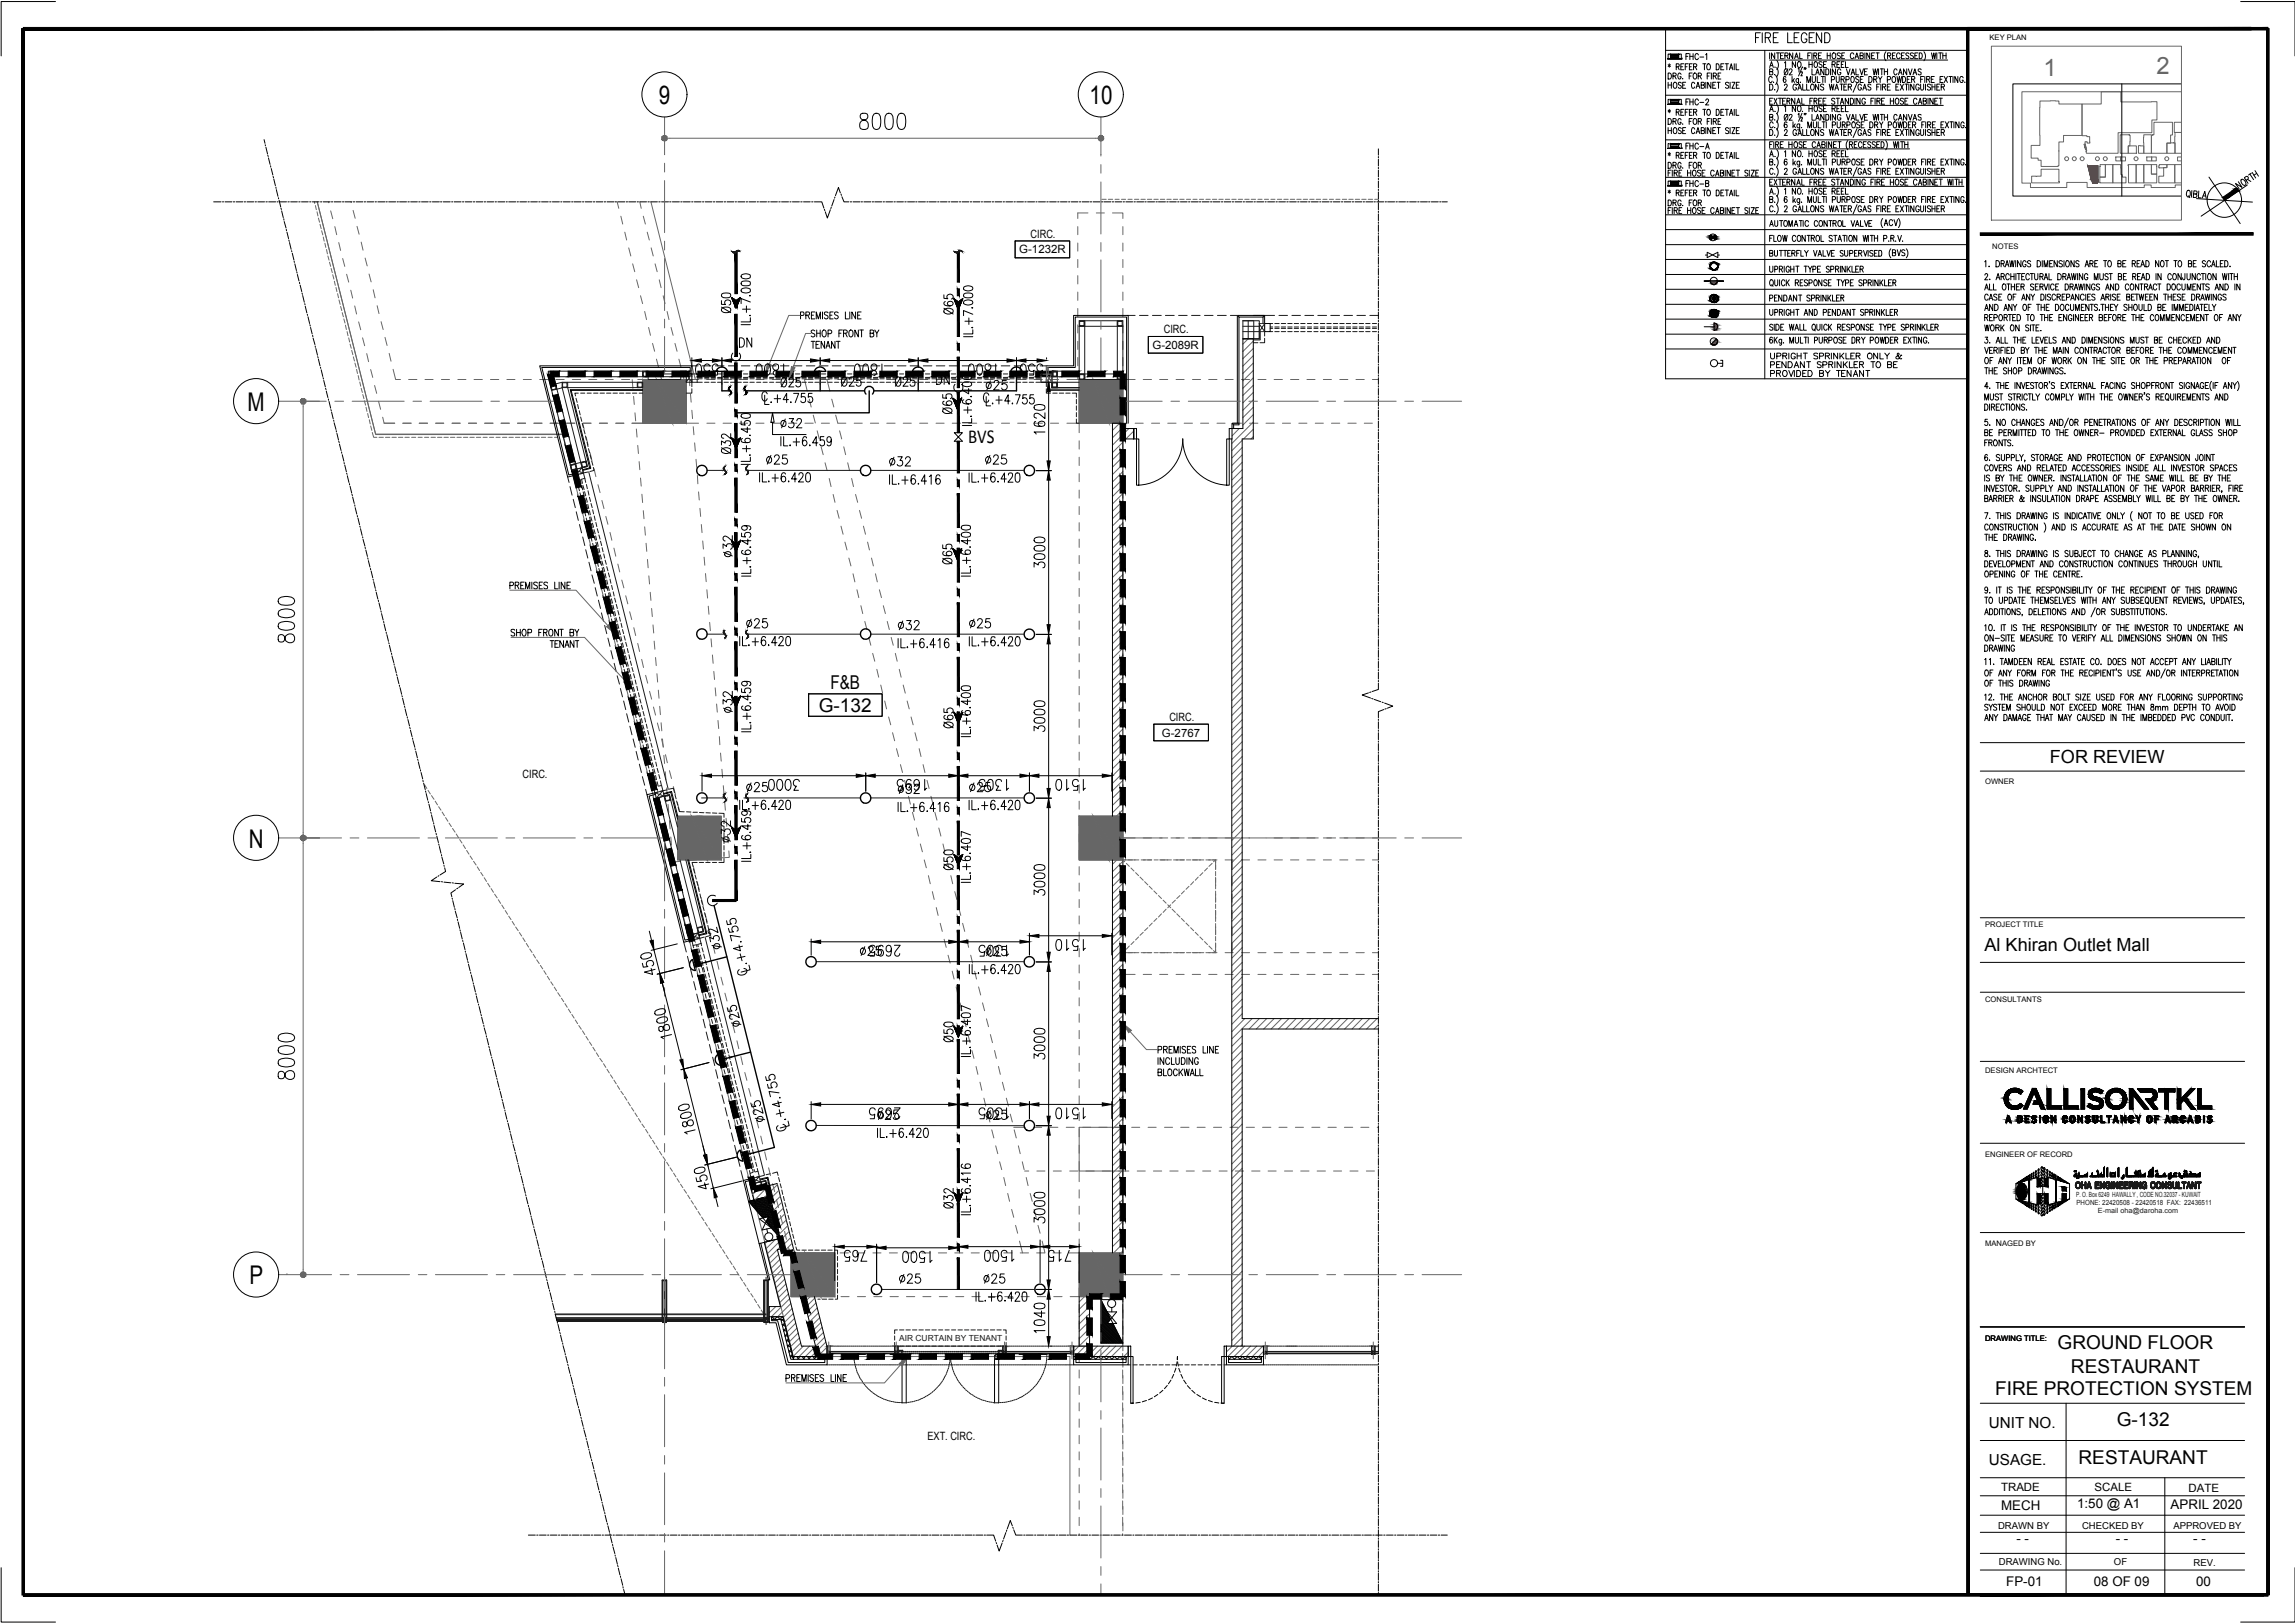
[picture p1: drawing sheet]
<svg xmlns="http://www.w3.org/2000/svg" width="420mm" height="297mm" viewBox="0 0 420 297" stroke-linecap="round" stroke-linejoin="round" font-family="sans-serif">
<defs><g id="words">
<g font-size="4.9">
<text x="135.1" y="58.6" transform="rotate(-90 135.1 58.6)">Ø50</text>
<text x="175.7" y="58.6" transform="rotate(-90 175.7 58.6)">Ø65</text>
<text x="134.4" y="64.9">DN</text>
<text x="142.2" y="72">Ø25</text>
<text x="153.1" y="72">Ø25</text>
<text x="163" y="72">Ø25</text>
<text x="170.7" y="71.6">DN</text>
<text x="175.7" y="76.9" transform="rotate(-90 175.7 76.9)">Ø65</text>
<text x="135.1" y="84.3" transform="rotate(-90 135.1 84.3)">Ø32</text>
<text x="175.7" y="104.4" transform="rotate(-90 175.7 104.4)">Ø65</text>
<text x="175.7" y="134.4" transform="rotate(-90 175.7 134.4)">Ø65</text>
<text x="175.7" y="160.5" transform="rotate(-90 175.7 160.5)">Ø50</text>
<text x="175.7" y="191.9" transform="rotate(-90 175.7 191.9)">Ø50</text>
<text x="175.7" y="222.2" transform="rotate(-90 175.7 222.2)">Ø32</text>
</g>
<g font-size="4.7">
<text x="120.6" y="19.1">9</text>
<text x="199.5" y="19.1">10</text>
<text x="45.3" y="75.2">M</text>
<text x="45.6" y="155.1">N</text>
<text x="45.7" y="235.1">P</text>
</g>
<g font-size="4.4" fill="#666">
<text x="374.1" y="13.8">1</text>
<text x="394.8" y="13.5">2</text>
</g>
<text font-size="3.6" x="177.2" y="81.1">BVS</text>
<g font-size="3.5">
<text x="149.9" y="130.3">G-132</text>
<text x="152" y="126.2">F&amp;B</text>
<text x="376.7" y="247">GROUND FLOOR</text>
<text x="379.1" y="251.2">RESTAURANT</text>
<text x="365.3" y="255.3">FIRE PROTECTION SYSTEM</text>
<text x="387.5" y="261.1">G-132</text>
<text x="380.5" y="267.9">RESTAURANT</text>
</g>
<g font-size="3.3">
<text x="375.3" y="139.6">FOR REVIEW</text>
<text x="363.3" y="174.1">Al Khiran Outlet Mall</text>
</g>
<g font-size="2.8">
<text x="364.1" y="261.3">UNIT NO.</text>
<text x="364.1" y="268.1">USAGE.</text>
</g>
<g font-size="2.4">
<text x="380.3" y="276">1:50 @ A1</text>
<text x="366.4" y="276.4">MECH</text>
<text x="397.4" y="276.2">APRIL 2020</text>
<text x="369.1" y="282.4">- -</text>
<text x="387.4" y="282.3">- -</text>
<text x="401.5" y="282.3">- -</text>
<text x="367.3" y="290.2">FP-01</text>
<text x="383.3" y="290.2">08 OF 09</text>
<text x="402" y="290.2">00</text>
</g>
<g font-size="2.1">
<text x="186.6" y="46.4">G-1232R</text>
<text x="188.7" y="43.5">CIRC.</text>
<text x="211" y="63.9">G-2089R</text>
<text x="213.1" y="61">CIRC.</text>
<text x="214.1" y="131.9">CIRC.</text>
<text x="212.7" y="134.8">G-2767</text>
<text x="95.7" y="142.3">CIRC.</text>
<text x="169.8" y="263.5">EXT. CIRC.</text>
<text x="366.4" y="273">TRADE</text>
<text x="383.5" y="273">SCALE</text>
<text x="400.7" y="273">DATE</text>
</g>
<g font-size="1.7">
<text x="365.8" y="279.8">DRAWN BY</text>
<text x="381.2" y="279.8">CHECKED BY</text>
<text x="397.9" y="279.8">APPROVED BY</text>
<text x="365.9" y="286.5">DRAWING No.</text>
<text x="387" y="286.5">OF</text>
<text x="401.6" y="286.6">REV.</text>
</g>
<text font-size="1.5" fill="#1a1a1a" x="164.6" y="245.3">AIR CURTAIN BY TENANT</text>
<g font-size="1.4">
<text x="364.2" y="7.4">KEY PLAN</text>
<text x="364.7" y="45.6">NOTES</text>
<text x="363.4" y="143.5">OWNER</text>
<text x="363.4" y="169.7">PROJECT TITLE</text>
<text x="363.4" y="183.3">CONSULTANTS</text>
<text x="363.4" y="196.4">DESIGN ARCHTECT</text>
<text x="363.4" y="211.7">ENGINEER OF RECORD</text>
<text x="363.4" y="228.1">MANAGED BY</text>
<text x="363.4" y="245.3">DRAWING TITLE:</text>
</g>
<g font-size="1.3" fill="#1a1a1a">
<text x="380.1" y="219.1">P. O. Box 6249 HAWALLY , CODE NO.32037 - KUWAIT</text>
<text x="380.2" y="220.6">PHONE: 22420508 - 22420518 FAX: 22436511</text>
<text x="384.1" y="221.9">E-mail oha@daroha.com</text>
</g>
</g></defs>
<!-- layer: General Layout mezz$0$S-280-M_STRUCT_FRAME -->
<g fill="none" stroke="#666" stroke-width=".18">
<path d="M60.2 36.9v.2M60.5 38.6l.4 1.4M64.3 36.9v.2M64.6 38.5l.4 1.4M113 36.9l.3 1.2M113.7 39.6l.3 1.4M117.1 36.9l.3 1.2M117.8 39.6l.4 1.4M199.2 39h-1.9v1M200.7 39h1.5M203.7 39h1.9v1M61.3 41.5l.3 1.5"/>
<path d="M62 44.4l.4 1.4M62.7 47.3l.4 1.5M63.5 50.2l.3 1.4M64.2 53.1l.4 1.5M64.9 56l.4 1.5M65.4 41.4l.3 1.5M65.7 58.9l.3 1.5M66.1 44.3l.4 1.5M66.8 47.2l.4 1.5M67.6 50.2l.3 1.4M68.3 53l.4 1.5M69 56l.4 1.4"/>
<path d="M69.8 58.9l.3 1.4M114.4 42.5l.3 1.4M115.1 45.4l.4 1.4M115.8 48.3l.4 1.4M116.5 51.2l.4 1.4M117.3 54.1l.3 1.5M118 57l.4 1.5M118.5 42.5l.4 1.4M118.7 59.9l.4 1.5M119.2 45.4l.4 1.4M119.9 48.3l.4 1.4M120.7 51.2l.3 1.4"/>
<path d="M121.4 54.1l.4 1.5M122.1 57l.4 1.5M122.9 59.9l.3 1.5M197.3 41.5v1.5M197.3 44.5v1.5M197.3 47.5v1.5M197.3 50.4v1.6M197.3 53.5v1.5M197.3 56.5v1.4M197.3 59.5v1.4M205.6 41.5v1.5M205.6 44.5v1.5"/>
<path d="M205.6 47.5v1.5M205.6 50.4v1.6M205.6 53.5v1.5M205.6 56.5v1.4M205.6 59.5v1.4M66.4 61.8l.4 1.5M67.1 64.7l.4 1.5M67.9 67.6l.3 1.5M68.6 70.6l.4 1.4M69.3 73.4l.4 1.5M70.1 76.4l.2 1.1h2h-2M70.5 61.8l.4 1.4"/>
<path d="M71.2 64.7l.4 1.4M72 67.6l.4 1.9h.9M73.7 77.5h1.6M74.8 69.5h1.5M76.8 77.5h1.5M77.8 69.5h1.5M79.8 77.5h1.4M80.8 69.5h1.5M82.8 77.5h1.4M83.8 69.5h1.5M85.8 77.5h1.4M86.8 69.5h1.5"/>
<path d="M88.7 77.5h1.6M89.8 69.5h1.5M91.7 77.5h1.6M92.8 69.5h1.5M94.7 77.5h1.5M95.8 69.5h1.5M97.7 77.5h1.5M98.8 69.5h1.5M100.7 77.5h1.5M101.8 69.5h1.5M103.7 77.5h1.5M104.8 69.5h1.5"/>
<path d="M106.7 77.5l.2 1M106.7 77.5h1.5M107.3 80l.4 1.4M107.8 69.5h1.5M109.7 77.5h1.5M110.8 69.5h1.5M112.7 77.5h1.5M113.8 69.5h1.5M115.7 77.5h1.9M115.7 69.5l.2 1.6M116 72.5l.1 1.5M116.2 75.6l.2 1.4"/>
<path d="M116.5 78.5l.1 1.5M116.8 69.5h.8M119.5 62.9l.3 1.4M120.2 65.7l.4 1.5M120.9 68.7l.2 .8M123.6 62.9l.4 1.4M124.3 65.7l.4 1.5M125.1 68.7l.1 .8M125.6 77.5h2.3M125.6 69.5h2.3M126.2 69.5l.1 1.1M126.4 72.1l.1 1.5"/>
<path d="M126.7 75.1l.1 1.5M126.9 78.1l.1 1.5M129.4 69.5h1.5M129.4 77.5h1.5M132.4 69.5h1.5M135.4 77.5h1.5M135.4 69.5h1.5M138.4 77.5h1.5M138.4 69.5h1.5M141.4 77.5h1.5M144.4 77.5h1.5M147.4 77.5h1.5"/>
<path d="M148.2 73.1l.3 1.4M148.9 76l.4 1.4M149.6 78.9l.4 1.4M150.4 77.5h1.4M150.4 69.5h1.4M151.4 69.5l.5 2.1M152.3 73.1l.4 1.4M153 76l.4 1.4M153.4 77.5h1.5M153.7 78.9l.4 1.4M156.4 77.5h1.5M159.3 77.5h1.6"/>
<path d="M159.3 69.5h1.6M162.3 77.5h1.6M165.4 77.5h1.4M168.4 77.5h1.4M177.3 77.5h1.5M177.3 69.5h1.5M180.3 77.5h1.5M180.3 69.5h1.5M183.3 77.5h1.5M183.3 69.5h1.5M186.3 77.5h1.5M186.3 69.5h1.5"/>
<path d="M189.3 77.5h1.5M189.3 69.5h1.5M192.3 77.5h1.5M192.3 69.5h1.5M195.3 77.5h2.3v1.7M195.3 69.5h2.3M197.3 62.5v1.5M197.3 65.4v1.6M197.3 68.4v1.1M205.6 68.4v1.1h2.2M205.6 62.5v1.5M205.6 65.4v1.6"/>
<path d="M206.3 77.5h-.7v1.7M207.8 77.5h1.5M209.3 69.5h1.5M210.8 77.5h1.5M212.3 69.5h1.5M213.8 77.5h1.5M215.3 69.5h1.5M216.8 77.5h1.5M218.3 69.5h1.5M219.8 77.5h1.5M221.3 69.5h1.5M222.8 77.5h1.5"/>
<path d="M224.3 69.5h1.5M225.8 77.5h1.5M227.3 69.5h1.5M228.8 77.5h1.5M230.3 69.5h1.5M231.8 77.5h1.5M233.3 69.5h1.5M234.8 77.5h1.5M236.3 69.5h1.5M237.8 77.5h1.5M239.3 69.5h1.4M240.8 77.5h1.5"/>
<path d="M242.3 69.5h1.5M243.8 77.5h1.5M245.3 69.5h1.5M246.8 77.5h1.5M248.2 69.5h1.6M249.8 77.5h1.4M251.2 69.5h1.1M108 82.9l.4 1.5M108.8 85.8l.3 1.4M109.5 88.7l.4 1.5M110.2 91.6l.4 1.5M110.9 94.5l.4 1.5"/>
<path d="M111.7 97.4l.3 1.5M116.8 81.5l.1 1.5M117 84.5l.1 1.5M117.3 87.5l.1 1.5M117.5 90.5l.1 1.5M117.8 93.5l.1 1.4M118 96.4l.2 1.5M118.3 99.4l.1 1.5M127.2 81.1l.1 1.5M127.4 84.1l.2 1.4M127.7 87l.1 1.5M127.9 90l.1 1.5"/>
<path d="M128.1 93l.2 1.5M128.4 96l.1 1.5M128.7 99l.1 1.5M150.3 81.8l.4 1.4M151 84.7l.4 1.4M151.8 87.6l.3 1.5M152.5 90.5l.4 1.4M153.2 93.4l.4 1.5M154 96.3l.3 1.5M154.5 81.8l.3 1.4M154.7 99.2l.4 1.5M155.2 84.7l.3 1.4"/>
<path d="M155.9 87.6l.4 1.5M156.6 90.5l.4 1.4M157.4 93.4l.3 1.5M158.1 96.3l.4 1.5M158.8 99.2l.4 1.5M197.6 80.7v1.5M197.6 83.7v1.5M197.6 86.7v1.5M197.6 89.7v1.5M197.6 92.7v1.5M197.6 95.7v1.5M197.6 98.7v1.5"/>
<path d="M205.6 80.7v1.5M205.6 83.7v1.5M205.6 86.7v1.5M205.6 89.7v1.5M205.6 92.7v1.5M205.6 95.7v1.5M205.6 98.7v1.5M112.4 100.3l.3 1.5M113.1 103.2l.4 1.5M113.8 106.2l.4 1.4M114.6 109l.3 1.5M115.3 112l.4 1.4"/>
<path d="M116 114.9l.4 1.4M116.8 117.8l.3 1.4M118.5 102.4l.2 1.5M118.8 105.4l.1 1.5M119 108.4l.2 1.5M119.3 111.4l.1 1.4M119.5 114.4l.2 1.5M119.8 117.3l.1 1.5M128.9 102l.1 1.4M129.2 105l.1 1.5M129.4 107.9l.1 1.6M129.7 110.9l.1 1.5"/>
<path d="M129.9 113.9l.1 1.5M130.2 116.9l.1 1.5M130.4 119.9l.2 1.5M155.4 102.1l.4 1.5M156.2 105l.3 1.5M156.9 107.9l.3 1.5M157.6 110.9l.3 1.4M158.3 113.7l.4 1.5M159 116.7l.4 1.4M159.6 102.1l.3 1.5M159.8 119.6l.3 1.4M160.3 105l.3 1.5"/>
<path d="M161 107.9l.4 1.5M161.7 110.9l.4 1.4M162.4 113.7l.4 1.5M163.2 116.7l.3 1.4M163.9 119.6l.4 1.4M197.6 101.7v1.5M197.6 104.7v1.5M197.6 107.7v1.5M197.6 110.6v1.6M197.6 113.7v1.5M197.6 116.7v1.4M197.6 119.7v1.4"/>
<path d="M205.6 101.7v1.5M205.6 104.7v1.5M205.6 107.7v1.5M205.6 110.6v1.6M205.6 113.7v1.5M205.6 116.7v1.4M205.6 119.7v1.4M117.5 120.7l.3 1.5M118.2 123.6l.4 1.4M118.9 126.5l.4 1.5M119.6 129.4l.4 1.5M120 120.3l.1 1.5"/>
<path d="M120.3 123.3l.1 1.5M120.4 132.3l.3 1.5M120.5 126.3l.2 1.5M120.8 129.3l.1 1.5M121 132.3l.2 1.5M121.1 135.2l.4 1.5M121.3 135.2l.1 1.6M121.5 138.2l.2 1.5M121.8 138.1l.4 1.5M130.7 122.9l.1 1.5M130.9 125.9l.2 1.5M131.2 128.8l.1 1.5"/>
<path d="M131.4 131.9l.2 1.4M131.7 134.8l.1 1.5M131.9 137.8l.1 1.5M160.5 122.5l.4 1.4M161.2 125.4l.4 1.5M162 128.3l.3 1.4M162.7 131.2l.4 1.5M163.4 134.1l.4 1.5M164.1 137l.4 1.5M164.6 122.5l.4 1.4M164.8 139.9l.4 1.5M165.4 125.4l.3 1.5"/>
<path d="M166.1 128.3l.4 1.4M166.8 131.2l.4 1.5M167.5 134.1l.4 1.5M168.3 137l.3 1.5M169 139.9l.3 1.5M197.6 122.7v1.4M197.6 125.6v1.6M197.6 128.6v1.6M197.6 131.6v1.5M197.6 134.6v1.5M197.6 137.7v1.4M205.6 122.7v1.4"/>
<path d="M205.6 125.6v1.6M205.6 128.6v1.6M205.6 131.6v1.5M205.6 134.6v1.5M205.6 137.7v1.4M121.8 141.3l.1 1.4M122 144.2l.2 1.5M122.3 147.2l.1 1.5M122.6 141l.3 1.5M122.6 150.2l.1 1.5M122.8 153.2l.1 1.5M123.1 156.2l.1 1.6 1.4-.2"/>
<path d="M123.3 144l.4 1.4M124 146.8l.4 1.5M124.7 149.8l.4 1.4M125.5 152.7l.3 1.4M126.2 155.6l.3 1.4M126.9 158.5l.4 1.4M127.6 157.4l-1.5 .1M130.6 157.1l-1.5 .2M131 151.6l.1 .2M132.2 140.8l.1 1.5M132.4 143.8l.1 1.5M132.7 146.8l.1 1.5"/>
<path d="M132.9 149.8l.2 1.4M133.2 152.7l.1 1.5M133.4 155.7l.1 1.2-1.4 .1M165.6 142.8l.3 1.5M166.3 145.7l.4 1.5M167 148.7l.4 1.4M167.8 151.5l.3 1.5M168.5 154.5l.4 1.4M169.2 157.4l.4 1.4M169.7 142.8l.4 1.5M170.4 145.7l.4 1.5M171.2 148.7l.3 1.4"/>
<path d="M171.9 151.5l.4 1.5M197.6 140.6v1.5M197.6 143.6v1.5M197.6 146.6v1.5M197.6 149.6v1.5M197.6 152.6v1.5M197.6 155.6v1.5M197.6 158.6v1.5M205.6 140.6v1.5M205.6 143.6v1.5M205.6 146.6v1.5M205.6 149.6v1.5"/>
<path d="M205.6 152.6v1.5M205.6 155.6v1.5M205.6 158.6v1.5M205.6 153.4h2.2M205.6 157.4h2.2M209.3 153.4h1.5M209.3 157.4h1.5M212.3 153.4h1.5M212.3 157.4h1.5M215.3 153.4h1.5M215.3 157.4h1.5M218.3 153.4h1.5"/>
<path d="M218.3 157.4h1.5M221.3 153.4h1.5M221.3 157.4h1.5M222.5 157.4v1.7M224.3 153.4h1.5M224.3 157.4h1.5M225.6 157.4v1.7M227.3 153.4h1.5M227.3 157.4h1.5M230.3 153.4h1.5M230.3 157.4h1.5M233.3 153.4h1.5"/>
<path d="M233.3 157.4h1.5M236.3 153.4h1.5M236.3 157.4h1.5M239.3 153.4h1.4M239.3 157.4h1.4M242.3 153.4h1.5M242.3 157.4h1.5M245.3 153.4h1.5M245.3 157.4h1.5M248.2 153.4h1.6M248.2 157.4h1.6M251.2 153.4h1.1"/>
<path d="M251.2 157.4h1.1M127.6 161.4l.4 1.4M128.4 164.3l.3 1.5M129.1 167.2l.4 1.5M129.8 170.1l.4 1.5M130.6 173l.3 1.5M131.3 175.9l.3 1.5M132 178.8l.4 1.5M170 160.3l.3 1.4M170.7 163.2l.3 1.4M171.4 166.1l.3 1.4M172.1 169l.4 1.5"/>
<path d="M172.8 171.9l.4 1.5M173.6 174.8l.3 1.5M174.3 177.7l.4 1.5M174.8 163.2l.4 1.4M175.5 166.1l.4 1.4M176.2 169l.4 1.5M177 171.9l.3 1.5M177.7 174.8l.4 1.5M178.4 177.7l.4 1.5M197.6 161.6v1.5M197.6 164.6v1.5M197.6 167.6v1.5"/>
<path d="M197.6 170.6v1.5M197.6 173.6v1.5M197.6 176.6v1.5M197.6 179.6v1.5M205.6 161.6v1.5M205.6 164.6v1.5M205.6 167.6v1.5M205.6 170.6v1.5M205.6 173.6v1.5M205.6 176.6v1.5M205.6 179.6v1.5M205.6 174.4h2.2"/>
<path d="M205.6 178.3h2.2M209.3 174.4h1.5M209.3 178.3h1.5M212.3 174.4h1.5M212.3 178.3h1.5M215.3 174.4h1.5M215.3 178.3h1.5M218.3 174.4h1.5M218.3 178.3h1.5M221.3 174.4h1.5M221.3 178.3h1.5M222.5 160.6v1.5"/>
<path d="M222.5 163.6v1.5M222.5 166.6v1.5M222.5 169.6v1.5M222.5 172.6v1.8M224.3 174.4h1.5M224.3 178.3h1.5M225.6 160.6v1.5M225.6 163.6v1.5M225.6 166.6v1.5M225.6 169.6v1.5M225.6 172.6v1.8M227.3 174.4h1.5"/>
<path d="M227.3 178.3h1.5M230.3 174.4h1.5M230.3 178.3h1.5M233.3 174.4h1.5M233.3 178.3h1.5M236.3 174.4h1.5M236.3 178.3h1.5M239.3 174.4h1.4M239.3 178.3h1.4M242.3 174.4h1.5M242.3 178.3h1.5M245.3 174.4h1.5"/>
<path d="M245.3 178.3h1.5M248.2 174.4h1.6M248.2 178.3h1.6M251.2 174.4h1.1M251.2 178.3h1.1M132.7 181.8l.4 1.4M133.4 184.6l.4 1.5M134.2 187.6l.3 1.4M134.9 190.5l.4 1.4M135.6 193.4l.4 1.4M136.4 196.3l.3 1.4M137.1 199.2l.4 1.4"/>
<path d="M175 180.6l.4 1.5M175.8 183.5l.3 1.5M177.2 189.3l.4 1.5M177.9 192.3l.4 1.4M178.7 195.2l.3 1.4M179.2 180.6l.3 1.5M179.4 198.1l.3 1.4M179.9 183.5l.4 1.5M180.6 186.5l.4 1.4M181.3 189.3l.4 1.5M182.1 192.3l.3 1.4M182.8 195.2l.3 1.4"/>
<path d="M183.5 198.1l.4 1.4M197.6 182.6v1.5M197.6 185.6v1.5M197.6 188.6v1.5M197.6 191.6v1.5M197.6 194.6v1.5M197.6 197.6v1.5M205.6 182.6v1.5M205.6 185.6v1.5M205.6 188.6v1.5M205.6 191.6v1.5M205.6 194.6v1.5"/>
<path d="M205.6 197.6v1.5M137.8 202.1l.4 1.5M138.5 205l.4 1.4M139.3 207.9l.3 1.5M140 210.8l.3 1.5M140.7 213.7l.4 1.5M141.4 216.6l.4 1.5M142.2 219.6l.3 1.4M180.1 201l.4 1.4M180.8 203.9l.4 1.4M181.6 206.8l.3 1.5M182.3 209.7l.4 1.4"/>
<path d="M183 212.6l.4 1.5M183.8 215.5l.3 1.5M184.2 201l.4 1.4M184.5 218.4l.3 1.5M185 203.9l.3 1.4M185.6 206.3h2.1M185.7 206.8l.4 1.5M186.4 209.7l.4 1.4M187.2 212.6l.3 1.5M187.6 214.3h.7M187.9 215.5l.3 1.5M188.6 218.4l.4 1.5"/>
<path d="M189.2 206.3h1.5M189.8 214.3h1.5M192.2 206.3h1.5M192.8 214.3h1.5M195.2 206.3h1.5M195.8 214.3h1.5M197.6 200.6v1.5M197.6 203.6v1.5M197.6 206.6v1.5M197.6 209.6v1.5M197.6 212.6v3.7M197.6 217.7v1.6"/>
<path d="M198.2 206.3h1.5M198.8 214.3h1.5M201.2 206.3h1.5M201.8 214.3h1.5M204.2 206.3h1.5M204.8 214.3h1.9M205.6 214.3h.1M205.6 200.6v1.5M205.6 203.6v1.5M205.6 206.6v1.5M205.6 209.6v1.5M205.6 212.6v1.5"/>
<path d="M205.6 214.3l-.1 17M207.2 206.3h1.5M208.2 214.3h1.5M210.2 206.3h1.5M211.2 214.3h1.5M213.2 206.3h1.5M214.2 214.3h1.5M216.2 206.3h1.5M217.2 214.3h1.5M219.2 206.3h1.4M220.2 214.3h1.5M222.2 206.3h1.4"/>
<path d="M223.2 214.3h1.5M225.2 206.3h1.5M226.1 214.3h1.6M228.1 206.3h1.6M229.2 214.3h1.5M231.1 206.3h1.6M232.2 214.3h1.4M234.1 206.3h1.5M235.2 214.3h1.4M237.2 206.3h1.4M238.1 214.3h1.5M240.2 206.3h1.4"/>
<path d="M241.1 214.3h1.6M243.1 206.3h1.5M244.1 214.3h1.5M246.1 206.3h1.6M247.1 214.3h1.5M249.1 206.3h1.5M250.1 214.3h1.5M252.1 206.3h.2M142.9 222.4l.4 1.5M143.6 225.4l.4 1.4M144.4 228.3l.2 1M144.5 229.3h1.8"/>
<path d="M144.8 237.3h1.7M147.8 229.3h1.5M148 237.3h1.5M150.8 229.3h1.5M151 237.3h1.5M153.8 229.3h1.5M154 237.3h1.4M156.8 229.3h1.5M157 237.3h1.5M159.8 229.3h1.5M160 237.3h1.5M162.8 229.3h1.5"/>
<path d="M162.9 237.3h1.6M165.8 229.3h1.5M165.9 237.3h1.6M168.8 229.3h1.5M169 237.3h1.4M171.8 229.3h1.5M172 237.3h1.4M174.8 229.3h1.5M175 237.3h1.4M177.8 229.3h1.5M177.9 237.3h1.6M180.8 229.3h1.5"/>
<path d="M180.9 237.3h1.5M183.8 229.3h1.5M183.9 237.3h1.5M185.2 221.3l.4 1.5M185.9 224.3l.4 1.4M186.6 227.1l.6 2.2M186.8 229.3h1.5M186.9 237.3h1.5M189.3 221.3l.4 1.5M189.8 229.3h1.5M189.9 237.3h1.5M190 224.3l.4 1.4"/>
<path d="M190.8 227.1l.5 2.2M192.8 229.3h1.5M192.9 237.3h1.5M195.7 229.3h1.9M195.9 237.3h1.7M197.6 220.8v1.4M197.6 223.8v1.4M197.6 226.8v1.4M197.6 229.7v1.6M197.6 232.7v1.6M197.6 235.7v1.5M197.6 238.7v1.5"/>
<path d="M205.5 232.7v1.6M205.5 235.7v1.5M205.5 238.7l.1 2.5M205.6 231.6v.9M205.6 237.3v.9M197.6 241.8v1.4M197.6 244.7v1.5M197.6 247.7v1.5M197.6 250.7v1.5M197.6 253.7v1.5M197.6 256.7v1.5M197.6 259.7v1.5"/>
<path d="M205.5 241.8l.1 2.4M205.5 244.7l.1 2.5M205.5 247.7l.1 2.5M205.5 250.7l.1 2.5M205.5 253.7l.1 2.5M205.5 256.7l.1 2.5M205.5 259.7l.1 2.5M197.6 262.7v1.5M197.6 265.7v1.5M197.6 268.7v1.5M197.6 271.7v1.5M197.6 274.7v1.5"/>
<path d="M197.6 277.7v1.5M205.5 262.7l.1 2.5M205.5 265.7l.1 2.5M205.5 268.7l.1 2.5M205.5 271.7l.1 2.5M205.5 274.7l.1 2.5M205.5 277.7l.1 2.5M197.6 280.7v.3M205.5 280.7v.3"/>
</g>
<!-- layer: General Layout mezz$0$A-230-M_FLOOR -->
<path d="M119.2 36.9l8.1 32.6M103 79.5h-34.2l-10.7-42.6 10.6 42.5h34.3l42.2 168.9h50.7v32.7" fill="none" stroke="#666" stroke-width=".18"/>
<!-- layer: General Layout mezz$0$S-280-MH_COLUMN -->
<path d="M117.6 77.5h.7M118.8 77.5h.7M120 77.5h.8M121.3 77.5h.7M122.5 77.5h.8M123.8 77.5h.7M125 77.5h.6" fill="none" stroke="#666" stroke-width=".18"/>
<!-- layer: General Layout mezz$0$S-280-M_COLUMN -->
<g fill="none" stroke="#666" stroke-width=".18">
<path d="M117.6 69.5h8v8h-8zM197.6 69.5h8v8h-8zM197.6 149.4h8v8h-8zM197.6 206.3h8v8h-8zM144.8 229.3h8v8h-8z"/>
<circle cx="128" cy="153.3" r="4"/>
</g>
<!-- layer: 01_GROUND FLOOR PLAN$0$ae-00-col-gf-x$0$A-COL-HATCH -->
<g fill="#666" stroke="#666" stroke-width=".18">
<path d="M120.2 69.5h5.4v8z"/>
<path d="M120.2 69.5l5.4 8h-2.5z"/>
<path d="M126.6 149.4h5.4v8z"/>
<path d="M126.6 149.4l5.4 8h-2.5z"/>
<path d="M147.4 229.3h5.4v8z"/>
<path d="M147.4 229.3l5.4 8h-2.6z"/>
<path d="M200.2 229.3h5.4v8z"/>
<path d="M200.2 229.3l5.4 8h-2.6z"/>
<path d="M200.2 149.4h5.4v8z"/>
<path d="M200.2 149.4l5.4 8h-2.6z"/>
<path d="M200.2 69.5h5.4v8z"/>
<path d="M200.2 69.5l5.4 8h-2.6z"/>
<path d="M117.6 69.5l5.5 8-2.9-8zM117.6 69.5l5.5 8h-5.5z"/>
<path d="M124 149.4l5.5 8-2.9-8zM124 149.4l5.5 8h-5.5z"/>
<path d="M144.8 229.3l5.4 8-2.8-8zM144.8 229.3l5.4 8h-5.4z"/>
<path d="M197.6 229.3l5.4 8-2.8-8zM197.6 229.3l5.4 8h-5.4z"/>
<path d="M197.6 149.4l5.4 8-2.8-8zM197.6 149.4l5.4 8h-5.4z"/>
<path d="M197.6 69.5l5.4 8-2.8-8zM197.6 69.5l5.4 8h-5.4z"/>
</g>
<!-- layer: 01_GROUND FLOOR PLAN$0$ae-00-col-gf-x$0$A-COL -->
<path d="M117.6 69.5h8v8h-8zM197.6 69.5h8v8h-8zM124 149.4h8v8h-8zM197.6 149.4h8v8h-8zM144.8 229.3h8v8h-8zM197.6 229.3h8v8h-8z" fill="none" stroke="#666" stroke-width=".18"/>
<!-- layer: 01_GROUND FLOOR PLAN$0$A-FLOR-OVHD -->
<g fill="none" stroke="#666" stroke-width=".18">
<path d="M57.6 36.9v.3M57.7 37.6l.2 .8M58 38.8l.2 .7M58.3 39.9l.2 .8M201.7 36.5h.8M202.9 36.5h.8M204.1 36.5h.8M205.3 36.5h.8M206.5 36.5h.8M207.7 36.5h.8M208.9 36.5h.8M210.1 36.5h.8"/>
<path d="M211.2 36.5h.8M212.4 36.5h.8M213.6 36.5h.8M214.8 36.5h.8M216 36.5h.8M217.2 36.5h.8M218.4 36.5h.8M219.6 36.5h.7M220.8 36.5h.8M222 36.5h.8M223.1 36.5h.8M224.3 36.5h.8"/>
<path d="M225.5 36.5h.8M226.7 36.5h.8M227.9 36.5h.8M229.1 36.5h.8M230.3 36.5h.8M231.5 36.5h.7M232.7 36.5h.7M233.8 36.5h.9M235 36.5h.8M236.2 36.5h.8M237.4 36.5h.8M238.6 36.5h.8"/>
<path d="M239.8 36.5h.8M241 36.5h.8M242.2 36.5h.8M243.4 36.5h.7M244.6 36.5h.7M245.7 36.5h.8M246.9 36.5h.8M248.1 36.5h.8M249.3 36.5h.8M250.5 36.5h.8M251.7 36.5h.6M58.6 41l.2 .9"/>
<path d="M58.9 42.2l.2 .8M59.2 43.4l.2 .7M59.5 44.5l.1 .8M59.8 45.7l.1 .8M60 46.8l.2 .8M60.3 48l.2 .8M60.6 49.1l.2 .8M60.9 50.3l.2 .8M61.2 51.5l.2 .7M61.5 52.6l.2 .8M61.8 53.7l.2 .8M62.1 54.9l.2 .8"/>
<path d="M62.4 56.1l.2 .7M62.7 57.2l.2 .8M62.9 58.4l.3 .7M63.2 59.5l.2 .8M63.5 60.7l.2 .8M63.8 61.8l.2 .8M64.1 63l.2 .7M64.4 64.1l.2 .8M64.7 65.3l.2 .8M65 66.4l.2 .8M65.3 67.6l.1 .8M65.6 68.7l.1 .8"/>
<path d="M65.9 69.9l.1 .8M66.1 71.1l.2 .7M66.4 72.2l.2 .8M66.7 73.3l.2 .9M67 74.5l.2 .8M67.3 75.7l.2 .7M67.6 76.8l.2 .8M67.9 78l.2 .8M68.2 79.1l.2 .9h.6M69.4 80h.8M70.6 80h.8M71.8 80h.8"/>
<path d="M72.9 80h.8M74.1 80h.8M75.4 80h.7M76.5 80h.8M77.7 80h.8M78.9 80h.8M80.1 80h.8M81.3 80h.8M82.5 80h.8M83.7 80h.8M84.8 80h.8M86 80h.8"/>
<path d="M87.2 80h.8M88.4 80h.8M89.6 80h.8M90.8 80h.8M92 80h.8M93.2 80h.8M94.4 80h.8M95.5 80h.9M96.7 80h.8M97.9 80h.8M99.1 80h.8M100.3 80h.8"/>
<path d="M101.5 80h.6M77.7 143.6l.4 .7M78.4 144.6l.4 .7M79 145.6l.5 .7M79.7 146.6l.4 .7M80.3 147.6l.4 .7M80.9 148.6l.5 .7M81.6 149.6l.4 .7M82.2 150.7l.4 .6M82.8 151.6l.5 .7M83.5 152.6l.4 .7M84.2 153.7l.4 .6"/>
<path d="M84.8 154.6l.4 .7M85.4 155.6l.5 .7M86.1 156.7l.4 .6M86.7 157.6l.5 .7M87.4 158.7l.4 .6M88 159.7l.4 .6M205.6 157.4l.3 .3M205.6 158.3v.8M205.6 159.5v.8M206.1 157.4h-.5v.5M206.2 158l.6 .6M206.5 157.4h.8"/>
<path d="M207.1 158.9l.5 .5M207.7 157.4h.8M207.9 159.7l.5 .6M208.9 157.4h.8M210.1 157.4h.8M211.3 157.4h.7M212.5 157.4h.8M213.7 157.4h.8M214.8 157.4h.8M216 157.4h.8M217.2 157.4h.8M218.4 157.4h.8"/>
<path d="M219.6 157.4h.8M220.2 159.7l-.5 .6M220.8 157.4h.8M221.1 158.9l-.6 .5M221.9 158l-.6 .6M222 157.4h.5M222.2 157.7l.3-.3v.5M222.5 158.3v.8M222.5 159.5v.8M88.6 160.6l.5 .7M89.3 161.7l.4 .6M89.9 162.6l.4 .7"/>
<path d="M90.6 163.6l.4 .7M91.2 164.7l.5 .6M91.9 165.6l.4 .7M92.5 166.7l.4 .6M93.1 167.7l.5 .6M93.8 168.6l.4 .7M94.4 169.7l.5 .6M95.1 170.7l.4 .6M95.7 171.6l.4 .7M96.4 172.7l.4 .6M97 173.7l.4 .6M97.6 174.7l.4 .6"/>
<path d="M98.3 175.7l.4 .6M98.9 176.7l.5 .6M99.6 177.7l.4 .6M100.2 178.7l.4 .7M100.8 179.7l.5 .6M205.6 173.8v.6h.5M205.6 160.7v.8M205.6 161.9v.8M205.6 163.1v.8M205.6 164.3v.8M205.6 165.5v.8M205.6 166.7v.8"/>
<path d="M205.6 167.8v.8M205.6 169v.8M205.6 170.2v.8M205.6 171.4v.8M205.6 172.6v.8M205.9 174l-.3 .4M206.5 174.4h.8M206.8 173.1l-.6 .6M207.6 172.3l-.5 .6M207.7 174.4h.8M208.4 171.5l-.5 .5M208.7 160.5l.6 .6"/>
<path d="M208.9 174.4h.8M209.3 170.6l-.6 .6M209.6 161.4l.5 .6M210.1 174.4h.8M210.1 169.8l-.5 .5M210.4 162.2l.5 .6M210.9 168.9l-.5 .6M211.2 163.1l.6 .5M211.3 174.4h.7M211.8 168.1l-.6 .5M212.1 163.9l.5 .6M212.5 174.4h.8"/>
<path d="M212.6 167.2l-.5 .6M212.9 164.7l.6 .6M213.5 166.4l-.6 .6M213.7 174.4h.8M213.8 165.6l.5 .5M214.3 165.6l-.5 .5M214.6 166.4l.6 .6M214.8 174.4h.8M215.2 164.7l-.6 .6M215.4 167.2l.6 .6M216 163.9l-.6 .6M216 174.4h.8"/>
<path d="M216.3 168.1l.5 .5M216.8 163.1l-.5 .5M217.1 168.9l.6 .6M217.2 174.4h.8M217.7 162.2l-.6 .6M218 169.8l.5 .5M218.4 174.4h.8M218.5 161.4l-.5 .6M218.8 170.6l.6 .6M219.4 160.5l-.6 .6M219.6 174.4h.8M219.7 171.5l.5 .5"/>
<path d="M220.5 172.3l.6 .6M220.8 174.4h.8M221.3 173.1l.6 .6M222.2 174l.3 .4M222.5 173.8v.6h-.5M222.5 160.7v.8M222.5 161.9v.8M222.5 163.1v.8M222.5 164.3v.8M222.5 165.5v.8M222.5 166.7v.8M222.5 167.8v.8"/>
<path d="M222.5 169v.8M222.5 170.2v.8M222.5 171.4v.8M222.5 172.6v.8M101.5 180.7l.4 .6M102.1 181.7l.5 .7M102.8 182.7l.4 .6M103.4 183.7l.4 .6M104.1 184.7l.4 .7M104.7 185.7l.4 .6M105.3 186.7l.4 .7M106 187.7l.4 .7"/>
<path d="M106.6 188.7l.5 .6M107.3 189.7l.4 .7M107.9 190.7l.4 .6M108.5 191.7l.5 .6M109.2 192.7l.4 .7M109.8 193.7l.5 .6M110.5 194.7l.4 .7M111.1 195.7l.4 .7M111.8 196.7l.4 .6M112.4 197.7l.4 .7M113 198.7l.5 .7M113.7 199.7l.4 .6"/>
<path d="M114.3 200.7l.5 .7M115 201.7l.4 .7M115.6 202.7l.4 .7M116.2 203.7l.5 .7M116.9 204.7l.4 .7M117.5 205.7l.5 .7M118.2 206.7l.4 .7M118.8 207.7l.5 .7M119.5 208.7l.4 .7M120.1 209.7l.4 .7M120.7 210.7l.5 .7M121.4 211.7l.4 .7"/>
<path d="M122 212.7l.5 .7M122.7 213.7l.4 .7M123.3 214.7l.4 .7M124 215.7l.4 .7M124.6 216.7l.4 .7M125.2 217.7l.5 .7M125.9 218.7l.4 .7M126.5 219.7l.5 .7M127.2 220.7l.4 .7M127.8 221.7l.4 .7M128.4 222.7l.5 .7M129.1 223.7l.4 .7"/>
<path d="M129.8 224.7l.4 .7M130.4 225.7l.4 .7M131 226.7l.4 .7M131.7 227.7l.4 .7M132.3 228.7l.4 .7M132.9 229.7l.5 .7M133.6 230.7l.4 .7M134.2 231.7l.5 .7M134.9 232.7l.4 .7M135.5 233.8l.4 .6M136.1 234.7l.5 .7M136.8 235.7l.4 .7"/>
<path d="M137.5 236.8l.4 .6M138.1 237.7l.4 .7M138.7 238.7l.4 .7M139.4 239.8l.4 .7"/>
</g>
<!-- layer: 01_GROUND FLOOR PLAN$0$A-WA-HATCH -->
<g fill="none" stroke="#666" stroke-width=".18">
<path d="M205 77.5l-1.3 1.3M205.6 78.2l-1.9 1.9M206.7 78.4l-3 3.1M207.6 78.9l-1.5 1.4M226.9 78.4l-1.3 1.4M228.5 62l-1 1M229.4 62.4l-1.9 1.9M229.4 63.8l-1.9 1.8M229.4 65.1l-1.9 1.9M229.4 66.4l-1.9 2M229.4 67.8l-1.9 1.9M229.4 69.2l-1.9 1.9"/>
<path d="M229.4 70.5l-1.9 1.9M229.4 71.8l-1.9 1.9M229.4 73.2l-1.9 1.9M229.4 74.5l-1.9 1.9M229.4 75.9l-1.9 1.9M229.4 77.2l-3.8 3.9M229.4 78.6l-1.7 1.7M229.4 79.9l-.4 .4M205.6 84.9l-1.9 2M205.6 86.3l-1.9 1.9M205.6 89l-1.9 1.9M205.6 90.3l-1.9 1.9"/>
<path d="M205.6 91.7l-1.9 1.9M205.6 93l-1.9 1.9M205.6 95.7l-1.9 1.9M205.6 97.1l-1.9 1.9M205.6 98.4l-1.9 1.9M205.6 99.8l-1.9 1.9M205.6 80.9l-1.9 1.9M205.6 82.3l-1.9 1.8M205.6 83.6l-1.9 1.9M205.6 87.7l-1.9 1.9M205.6 94.4l-1.9 1.9M207.6 80.2l-.1 .1"/>
<path d="M227.4 80.6l-1.8 1.9M227.4 81.9l-1.8 1.9M227.4 83.3l-1.8 1.9M227.4 84.6l-1.8 1.9M227.4 86l-1.8 1.8M227.4 87.3l-1.8 1.9M227.4 88.6l-1.8 1.9M227.4 90l-1.8 1.9M227.4 91.3l-1.8 1.9M227.4 92.7l-1.8 1.9M227.4 94.1l-1.8 1.8M227.4 95.4l-1.8 1.9"/>
<path d="M227.4 96.7l-1.8 1.9M227.4 98.1l-1.8 1.9M227.4 99.4l-1.8 1.9M205.6 102.4l-1.9 1.9M205.6 103.8l-1.9 1.9M205.6 109.2l-1.9 1.9M205.6 114.5l-1.9 1.9M205.6 115.9l-1.9 1.9M205.6 101.1l-1.9 1.9M205.6 105.1l-1.9 1.9M205.6 106.5l-1.9 1.9M205.6 107.9l-1.9 1.8"/>
<path d="M205.6 110.5l-1.9 1.9M205.6 111.9l-1.9 1.9M205.6 113.2l-1.9 1.9M205.6 117.2l-1.9 2M205.6 118.6l-1.9 1.9M205.6 120l-1.9 1.8M227.4 100.7l-1.8 1.9M227.4 102.1l-1.8 1.9M227.4 103.4l-1.8 2M227.4 104.8l-1.8 1.9M227.4 106.2l-1.8 1.8M227.4 107.5l-1.8 1.9"/>
<path d="M227.4 108.8l-1.8 1.9M227.4 110.2l-1.8 1.9M227.4 111.5l-1.8 1.9M227.4 112.9l-1.8 1.9M227.4 114.2l-1.8 1.9M227.4 115.6l-1.8 1.9M227.4 116.9l-1.8 1.9M227.4 118.3l-1.8 1.8M227.4 119.6l-1.8 1.9M205.6 121.3l-1.9 1.9M205.6 128l-1.9 1.9M205.6 134.7l-1.9 1.9"/>
<path d="M205.6 122.6l-1.9 1.9M205.6 124l-1.9 1.9M205.6 125.3l-1.9 1.9M205.6 126.7l-1.9 1.9M205.6 129.4l-1.9 1.9M205.6 130.7l-1.9 1.9M205.6 132.1l-1.9 1.9M205.6 133.4l-1.9 1.9M205.6 136.1l-1.9 1.9M205.6 137.4l-1.9 1.9M205.6 138.8l-1.9 1.9M227.4 120.9l-1.8 1.9"/>
<path d="M227.4 122.3l-1.8 1.9M227.4 123.6l-1.8 1.9M227.4 125l-1.8 1.9M227.4 126.3l-1.8 1.9M227.4 127.7l-1.8 1.9M227.4 129l-1.8 1.9M227.4 130.4l-1.8 1.9M227.4 131.7l-1.8 1.9M227.4 133l-1.8 1.9M227.4 134.4l-1.8 1.9M227.4 135.7l-1.8 2M227.4 137.1l-1.8 1.9"/>
<path d="M227.4 138.5l-1.8 1.8M227.4 139.8l-1.8 1.9M203.7 157.4h1.9M203.7 149.4h1.9M204.5 157.4l-.8 .8M205.6 140.1l-1.9 1.9M205.6 141.5l-1.9 1.9M205.6 146.8l-1.9 1.9M205.6 142.8l-1.9 1.9M205.6 144.2l-1.9 1.9M205.6 145.5l-1.9 1.9M205.6 148.2l-1.2 1.2"/>
<path d="M205.6 157.6l-1.9 1.9M205.6 159l-1.9 1.9M227.4 141.1l-1.8 1.9M227.4 142.5l-1.8 1.9M227.4 143.8l-1.8 1.9M227.4 145.1l-1.8 2M227.4 146.5l-1.8 1.9M227.4 147.9l-1.8 1.9M227.4 149.2l-1.8 1.9M227.4 150.6l-1.8 1.8M227.4 151.9l-1.8 1.9M227.4 153.2l-1.8 1.9"/>
<path d="M227.4 154.6l-1.8 1.9M227.4 155.9l-1.8 1.9M227.4 157.3l-1.8 1.9M227.4 158.6l-1.8 1.9M227.4 160l-1.8 1.9M205.6 160.3l-1.9 1.9M205.6 165.7l-1.9 1.9M205.6 172.4l-1.9 1.9M205.6 179.1l-1.9 1.9M205.6 161.7l-1.9 1.9M205.6 163l-1.9 1.9M205.6 164.4l-1.9 1.8"/>
<path d="M205.6 167l-1.9 1.9M205.6 168.4l-1.9 1.9M205.6 169.7l-1.9 1.9M205.6 171.1l-1.9 1.9M205.6 173.8l-1.9 1.9M205.6 175.1l-1.9 1.9M205.6 176.5l-1.9 1.9M205.6 177.8l-1.9 1.9M227.4 161.3l-1.8 1.9M227.4 162.7l-1.8 1.8M227.4 164l-1.8 1.9M227.4 165.3l-1.8 1.9"/>
<path d="M227.4 166.7l-1.8 1.9M227.4 168l-1.8 2M227.4 169.4l-1.8 1.9M227.4 170.7l-1.8 1.9M227.4 172.1l-1.8 1.9M227.4 173.4l-1.8 1.9M227.4 174.8l-1.8 1.9M227.4 176.1l-1.8 1.9M227.4 177.4l-1.8 2M227.4 178.8l-1.8 1.9M205.6 184.5l-1.9 1.9M205.6 185.9l-1.9 1.9"/>
<path d="M205.6 191.2l-1.9 2M205.6 198l-1.9 1.9M205.6 180.5l-1.9 1.9M205.6 181.8l-1.9 2M205.6 183.2l-1.9 1.9M205.6 187.2l-1.9 1.9M205.6 188.6l-1.9 1.9M205.6 189.9l-1.9 1.9M205.6 192.6l-1.9 1.9M205.6 194l-1.9 1.9M205.6 195.3l-1.9 1.9M205.6 196.7l-1.9 1.8"/>
<path d="M205.6 199.3l-1.9 1.9M227.4 180.2l-1.8 1.9M227.4 181.5l-1.8 1.9M227.4 182.9l-1.8 1.8M227.4 184.2l-1.8 1.9M227.4 185.5l-1.8 1.9M227.4 189.6l-1.8 1.9M227.4 190.9l-1.8 1.9M227.4 192.3l-1.8 1.9M227.4 193.6l-1.8 1.9M227.4 195l-1.8 1.8M227.4 196.3l-1.8 1.9"/>
<path d="M227.4 197.6l-1.8 1.9M227.4 199l-1.8 1.9M227.9 186.4l-2.3 2.4M229.2 186.4l-3.6 3.7M230.5 186.4l-1.8 1.9M231.9 186.4l-1.9 1.9M233.3 186.4l-1.9 1.9M234.6 186.4l-1.9 1.9M236 186.4l-1.9 1.9M237.3 186.4l-1.9 1.9M238.6 186.4l-1.9 1.9M240 186.4l-1.9 1.9"/>
<path d="M241.3 186.4l-1.9 1.9M242.7 186.4l-1.9 1.9M244 186.4l-1.9 1.9M245.4 186.4l-1.9 1.9M246.7 186.4l-1.9 1.9M248.1 186.4l-1.9 1.9M249.4 186.4l-1.9 1.9M250.7 186.4l-1.9 1.9M252.1 186.4l-1.9 1.9M252.3 187.6l-.8 .7M205.6 204.7l-1.9 1.9M205.6 210.1l-1.9 1.9"/>
<path d="M205.6 211.4l-1.9 1.9M205.6 214.2l-1.9 1.9M205.6 216.8l-1.9 1.9M205.6 219.5l-1.9 1.9M205.6 200.7l-1.9 1.9M205.6 202l-1.9 1.9M205.6 203.4l-1.9 1.9M205.6 206.1l-1.9 1.9M205.6 207.4l-1.9 1.9M205.6 208.8l-1.9 1.9M205.6 212.8l-1.9 1.9M205.6 215.5l-1.9 1.9"/>
<path d="M205.6 218.2l-1.9 1.9M227.4 200.3l-1.8 2M227.4 201.7l-1.8 1.9M227.4 203l-1.8 1.9M227.4 204.4l-1.8 1.9M227.4 205.7l-1.8 1.9M227.4 207.1l-1.8 1.9M227.4 208.4l-1.8 1.9M227.4 209.7l-1.8 2M227.4 211.1l-1.8 1.9M227.4 212.5l-1.8 1.9M227.4 213.8l-1.8 1.9"/>
<path d="M227.4 215.2l-1.8 1.8M227.4 216.5l-1.8 1.9M227.4 217.8l-1.8 1.9M227.4 219.2l-1.8 1.9M197.6 237.3h1.9M198.5 237.3l-.9 1M199.5 237.7l-1.9 1.9M199.5 239.1l-1.9 1.9M205.6 220.9l-1.9 1.9M205.6 223.5l-1.9 2M205.6 226.3l-1.9 1.9M205.6 227.6l-1.7 1.7"/>
<path d="M205.6 222.2l-1.9 1.9M205.6 224.9l-1.9 1.9M205.6 229l-.4 .3M227.4 220.5l-1.8 1.9M227.4 221.9l-1.8 1.9M227.4 223.2l-1.8 1.9M227.4 224.6l-1.8 1.9M227.4 225.9l-1.8 1.9M227.4 227.3l-1.8 1.8M227.4 228.6l-1.8 1.9M227.4 229.9l-1.8 1.9M227.4 231.3l-1.8 1.9"/>
<path d="M227.4 232.6l-1.8 2M227.4 234l-1.8 1.9M227.4 235.3l-1.8 1.9M227.4 236.7l-1.8 1.9M227.4 238l-1.8 1.9M227.4 239.4l-1.8 1.8M199.5 241.8l-1.9 1.9M199.5 243.1l-1.9 1.9M199.5 240.4l-1.9 1.9M199.5 244.5l-1.9 1.9h1.9M199.5 245.8l-.6 .6M227.4 240.7l-1.8 1.9"/>
<path d="M227.4 242l-1.8 2M227.4 243.4l-1.8 1.9M227.4 244.8l-1.6 1.6M227.4 246.1l-.2 .3M235.5 246.4h1.9"/>
</g>
<!-- layer: 01_GROUND FLOOR PLAN$0$A-WALL_INT -->
<path d="M207.6 78.4v1.9h-2v69.1M207.6 78.4h-2v-.9h-1.9v71.9M207.6 78.4v1.9M225.5 78.4h2v-16.4h1.9v18.3h-2v106.1h24.9M225.5 80.3v166.1M203.7 157.4v71.9M205.6 157.4v71.9M252.3 188.3h-24.9v58.1M197.6 237.3v9.1M199.5 237.3v9.1" fill="none" stroke="#000" stroke-width=".18"/>
<!-- layer: 01_GROUND FLOOR PLAN$0$A-DOOR -->
<path d="M207.6 78.4h.5v1.9h-.5zM225 78.4h.6v1.9h-.6zM208.1 80.3h.4v8.5h-.4zM208.5 88.8a8.5 8.5 0 0 0 8-8.5 8.5 8.5 0 0 0 8.1 8.5M224.6 80.3h.4v8.5h-.4z" fill="none" stroke="#000" stroke-width=".18"/>
<!-- layer: 01_GROUND FLOOR PLAN$0$A-PLUM-FIXT -->
<g fill="none" stroke="#000" stroke-width=".18">
<path d="M201.5 237.9l4.1 7.9h-4.1zM201.5 237.9h4.1v7.9M201.5 239.9l1.7 1.6M201.5 239.7l1.8 1.8M201.5 239.6l1.8 1.8M201.5 239.5l1.7 1.6M201.5 239.3l1.5 1.5M201.5 239.2l1.4 1.3M201.5 239l1.2 1.2M201.5 238.9l1.1 1M201.5 238.7l1 1M201.5 238.6l.8 .8"/>
<path d="M201.5 238.4l.7 .7M201.5 238.3l.6 .5M201.5 238.2l.4 .3M201.5 238l.3 .2M201.5 237.9l.1 .1M203.5 239.3v.8M201.5 245.7l.2 .1M201.5 245.5l.3 .3M201.5 245.4l.5 .4M201.5 245.3l.6 .5M201.5 245.1l.8 .7M201.5 245l.9 .8"/>
<path d="M201.5 244.8l1.1 1M201.5 244.7l1.2 1.1M201.5 244.5l1.4 1.3M201.5 244.4l1.5 1.4M201.5 244.2l1.6 1.6M201.5 244.1l1.8 1.7M201.5 244l1.9 1.8M201.5 243.8l2 2M201.5 243.7l2.2 2.1M201.5 243.6l2.3 2.2M201.5 243.4l2.5 2.4M201.5 243.3l2.6 2.5"/>
<path d="M201.5 243.1l2.8 2.7M201.5 243l2.9 2.8M201.5 242.9l3.1 2.9M201.5 242.7l3.2 3.1M201.5 242.6l3.3 3.2M201.5 242.4l3.5 3.4M201.5 242.3l3.6 3.5M201.5 242.1l3.7 3.7M201.5 242l3.9 3.8M201.5 241.9l4 3.9M201.5 241.7l3.9 3.9M201.5 241.6l3.8 3.7"/>
<path d="M201.5 241.4l3.6 3.6M201.5 241.3l3.5 3.5M201.5 241.2l3.4 3.3M201.5 241l1.2 1.2M201.5 240.9l1.3 1.2M201.5 240.7l1.4 1.3M201.5 240.6l1.4 1.4M201.5 240.4l1.5 1.5M201.5 240.3l1.5 1.5M201.5 240.1l1.6 1.6M201.5 240l1.7 1.6M202.7 240.1l1.7 2.1h-1.7l1.7-2.1z"/>
<path d="M202.7 240.2h.1M202.8 242.2l1.9 2M202.9 242.2l1.7 1.7M203.1 242.2l1.4 1.4M203.2 242.2l1.1 1.1M203.3 242.2l.9 .9M203.5 242.2l.5 .6M203.6 242.2l.3 .3"/>
<circle cx="203.5" cy="238.6" r=".74"/>
</g>
<g fill="none" stroke="#1a1a1a" stroke-width=".18">
<path d="M232.5 59.8h.5M232.5 59.2h.5M233.4 59.8h.8M233.4 59.2h.8M234.6 59.8h.8M234.6 59.2h.8M235.8 59.8h.8M235.8 59.2h.8M236.9 59.8h.8M236.9 59.2h.8M238.1 59.8h.8M238.1 59.2h.8"/>
<path d="M239.4 59.8h.7M239.4 59.2h.7M240.5 59.8h.8M240.5 59.2h.8M241.7 59.8h.8M241.7 59.2h.8M242.9 59.8h.8M242.9 59.2h.8M244.1 59.8h.8M244.1 59.2h.8M245.3 59.8h.8M245.3 59.2h.8"/>
<path d="M246.5 59.8h.8M246.5 59.2h.8M247.7 59.8h.8M247.7 59.2h.8M248.8 59.8h.8M248.8 59.2h.8M250 59.8h.8M250 59.2h.8M251.2 59.8h.8M251.2 59.2h.8M126.7 69v-.6h.9v.6M126.7 69.4v.6h.9"/>
<path d="M127.6 69.4v.6M127.6 70h1M127.6 69.1h1M127.6 68.4h1M127.6 69.3h1M129 70h.8M129 69.1h.8M129 68.4h.8M129 69.3h.8M130.2 70h.8M130.2 69.1h.8M130.2 68.4h.8"/>
<path d="M130.2 69.3h.8M131.4 70h.8M131.4 69.1h.8M131.4 68.4h.8M131.4 69.3h.8M132.5 70h.9M132.5 69.1h.9M132.5 68.4h.9M132.5 69.3h.9M133.7 70h.8M133.7 69.1h.8M133.7 68.4h.8"/>
<path d="M133.7 69.3h.8M134.9 70h.8M134.9 69.1h.8M134.9 68.4h.8M134.9 69.3h.8M136.1 70h.8M136.1 69.1h.8M136.1 68.4h.8M136.1 69.3h.8M137.3 70h.8M137.3 69.1h.8M137.3 68.4h.8"/>
<path d="M137.3 69.3h.8M138.5 70h.8M138.5 69.1h.8M138.5 68.4h.8M138.5 69.3h.8M139.7 70h.8M139.7 69.1h.8M139.7 68.4h.8M139.7 69.3h.8M149.2 70h.8M149.2 69.1h.8M149.2 68.4h.8"/>
<path d="M149.2 69.3h.8M150.4 70h.8M150.4 69.1h.8M150.4 68.4h.8M150.4 69.3h.8M159.9 70h.8M159.9 69.1h.8M159.9 68.4h.8M159.9 69.3h.8M161.1 70h.8M161.1 69.1h.8M161.1 68.4h.8"/>
<path d="M161.1 69.3h.8M176.6 69.1h.7M176.6 68.4h.7M176.6 69.3h.7M177.8 70h.7M177.8 69.1h.7M177.8 68.4h.7M177.8 69.3h.7M178.9 70h.8M178.9 69.1h.8M178.9 68.4h.8M178.9 69.3h.8"/>
<path d="M180.1 70h.8M180.1 69.1h.8M180.1 68.4h.8M180.1 69.3h.8M181.3 70h.8M181.3 69.1h.8M181.3 68.4h.8M181.3 69.3h.8M182.5 70h.8M182.5 69.1h.8M182.5 68.4h.8M182.5 69.3h.8"/>
<path d="M183.7 70h.8M183.7 69.1h.8M183.7 68.4h.8M183.7 69.3h.8M184.9 70h.8M184.9 69.1h.8M184.9 68.4h.8M184.9 69.3h.8M186.1 70h.8M186.1 69.1h.8M186.1 68.4h.8M186.1 69.3h.8"/>
<path d="M187.2 70h.8M187.2 69.1h.8M187.2 68.4h.8M187.2 69.3h.8M188.4 70h.8M188.4 69.1h.8M188.4 68.4h.8M188.4 69.3h.8M189.7 70h.9M189.7 69.1h.9M189.7 68.4h.9M189.7 69.3h.9"/>
<path d="M190.6 69v-.6h1v.6M190.6 69.4v.6M191.6 69.4v.6h-1M232.5 60.7h.5M232.5 60.1h.5M233.4 60.7h.8M233.4 60.1h.8M234.6 60.7h.8M234.6 60.1h.8M235.8 60.7h.8M235.8 60.1h.8M236.9 60.7h.8"/>
<path d="M236.9 60.1h.8M238.1 60.7h.8M238.1 60.1h.8M239.4 60.7h.7M239.4 60.1h.7M240.5 60.7h.8M240.5 60.1h.8M241.7 60.7h.8M241.7 60.1h.8M242.9 60.7h.8M242.9 60.1h.8M244.1 60.7h.8"/>
<path d="M244.1 60.1h.8M245.3 60.7h.8M245.3 60.1h.8M246.5 60.7h.8M246.5 60.1h.8M247.7 60.7h.8M247.7 60.1h.8M248.8 60.7h.8M248.8 60.1h.8M250 60.7h.8M250 60.1h.8M251.2 60.7h.8"/>
<path d="M251.2 60.1h.8M105.6 87.9l.2 .8M105.9 89.1l.2 .7M105.9 86.8l-.5 .1 .2 1 .5-.1M106.2 90.2l.2 .8M106.2 87.7l.2 .8M106.3 86.7l.5-.1 .3 .9M106.5 91.3l.2 .8M106.5 87.7l.1 .8M106.5 88.9l.2 .7M106.7 88.8l.2 .8M106.8 90l.2 .8"/>
<path d="M106.8 92.5l.1 .8M107 90l.2 .7M107.1 87.5l-.6 .2M107.1 91.2l.2 .8M107.1 87.5l.1 .8M107.1 93.7l.1 .7M107.3 94.8l.2 .8M107.3 91.1l.2 .8M107.4 88.7l.1 .7M107.4 92.4l.2 .7M107.6 92.3l.2 .8M107.6 96l.2 .7"/>
<path d="M107.7 89.8l.1 .8M107.7 93.5l.1 .8M107.9 91l.2 .8M107.9 93.5l.2 .7M107.9 97.1l.2 .8M108 94.6l.1 .8M108.2 94.6l.2 .8M108.2 92.1l.2 .8M108.2 98.3l.2 .7M108.2 95.8l.2 .8M108.5 95.7l.2 .8M108.5 93.3l.2 .8"/>
<path d="M108.5 97l.2 .7M108.5 99.4l.2 .8M108.8 96.9l.2 .8M108.8 94.4l.2 .8M108.8 98.1l.2 .8M109.1 98.1l.1 .7M109.1 95.6l.2 .8M109.1 99.3l.2 .8M109.3 96.8l.3 .7M109.3 99.2l.2 .8M109.6 97.9l.3 .8M109.9 99l.3 .9"/>
<path d="M108.8 100.6l.2 .7M109.1 101.8l.2 .7M109.3 102.9l.3 .8M109.4 100.4l.2 .8M109.6 104l.2 .8M109.6 100.4l.2 .7M109.7 101.6l.2 .7M109.9 101.5l.2 .8M109.9 102.7l.3 .8M109.9 105.2l.2 .8M110.2 102.7l.2 .7M110.2 100.2l.2 .8"/>
<path d="M110.2 103.9l.2 .8M110.2 106.4l.2 .7M110.5 107.5l.2 .8M110.5 103.8l.2 .8M110.5 101.4l.2 .7M110.5 105.1l.2 .7M110.8 102.5l.2 .8M110.8 105l.2 .8M110.8 108.7l.2 .7M110.8 106.2l.2 .8M111.1 103.7l.2 .8M111.1 109.8l.2 .8"/>
<path d="M111.1 106.2l.2 .7M111.1 107.3l.2 .8M111.3 107.3l.2 .8M111.4 104.8l.2 .8M111.4 111l.1 .7M111.4 108.5l.2 .8M111.6 108.4l.2 .8M111.7 106l.1 .8M111.7 112.1l.1 .8M111.7 109.7l.2 .7M111.9 113.3l.2 .7M111.9 109.6l.2 .8"/>
<path d="M112 107.1l.1 .8M112 110.8l.2 .8M112.2 110.8l.2 .7M112.2 114.4l.2 .8M112.3 108.3l.1 .8M112.3 112l.1 .8M112.5 109.5l.2 .7M112.5 111.9l.2 .8M112.5 115.6l.2 .8M112.6 113.1l.1 .8M112.8 113.1l.2 .7M112.8 110.6l.2 .8"/>
<path d="M112.8 116.7l.2 .8M112.9 114.3l.1 .7M113.1 114.2l.2 .8M113.1 111.7l.2 .9M113.1 117.9l.2 .7M113.1 115.4l.2 .8M113.4 115.4l.2 .7M113.4 112.9l.2 .8M113.4 116.6l.2 .8M113.4 119l.2 .8M113.7 116.5l.1 .8M113.7 114.1l.2 .7"/>
<path d="M113.7 117.8l.2 .7M114 115.2l.2 .8M114 117.7l.1 .7M114 118.9l.2 .8M114.3 116.4l.2 .8M114.3 118.8l.1 .8M114.6 117.5l.2 .8M114.9 118.7l.1 .8M115.1 119.8l.2 .8M113.7 120.2l.2 .8M114 121.4l.2 .7M114.3 122.5l.2 .8"/>
<path d="M114.3 120l.2 .8M114.5 120l.2 .8M114.6 123.7l.1 .7M114.6 121.2l.2 .8M114.8 121.1l.2 .8M114.9 124.8l.1 .8M114.9 122.4l.2 .7M115.1 126l.2 .7M115.1 122.3l.2 .7M115.1 123.5l.3 .8M115.4 121l.2 .8M115.4 127.1l.2 .8"/>
<path d="M115.4 123.4l.2 .8M115.4 124.7l.2 .7M115.7 122.2l.2 .7M115.7 124.6l.2 .8M115.7 128.3l.2 .8M115.7 125.8l.2 .8M116 125.8l.2 .7M116 123.3l.2 .8M116 129.4l.2 .8M116 127l.2 .7M116.2 126.9l.3 .8M116.3 124.4l.2 .8"/>
<path d="M116.3 130.6l.2 .7M116.3 128.1l.2 .8M116.5 128.1l.3 .7M116.5 131.7l.3 .8M116.6 125.6l.2 .8M116.6 129.3l.2 .7M116.8 129.2l.2 .8M116.8 132.9l.3 .8M116.9 126.8l.2 .7M116.9 130.4l.2 .8M117.1 127.9l.2 .8M117.1 130.4l.2 .7"/>
<path d="M117.1 134.1l.2 .7M117.2 131.6l.1 .8M117.4 129.1l.2 .7M117.4 131.5l.2 .8M117.4 135.2l.2 .8M117.5 132.7l.1 .8M117.7 132.7l.2 .8M117.7 130.2l.2 .8M117.7 133.9l.2 .7M117.7 136.3l.2 .8M118 133.8l.2 .8M118 131.4l.2 .8"/>
<path d="M118 137.5l.2 .8M118 135.1l.2 .7M118.3 135l.1 .7M118.3 138.7l.2 .7M118.3 132.5l.2 .8M118.3 136.2l.2 .8M118.6 133.7l.2 .7M118.6 139.8l.2 .8M118.6 136.1l.1 .8M118.6 137.4l.2 .7M118.9 134.9l.2 .7M118.9 137.3l.1 .8"/>
<path d="M118.9 138.5l.2 .8M119.1 138.5l.2 .7M119.2 136l.2 .8M119.2 139.7l.2 .7M119.4 139.6l.2 .8M119.5 137.1l.1 .8M119.8 138.3l.1 .8M120.1 139.5l.1 .7M118.9 141l.2 .8M119.2 142.1l.1 .8M119.5 143.3l.1 .7M119.5 140.8l.2 .8"/>
<path d="M119.7 140.7l.2 .8M119.8 142l.2 .7M120 141.9l.2 .8M120.1 143.1l.1 .8M120.2 144l-.5 .1 .2 1 .5-.1M120.3 140.6l.2 .8M120.3 143.1l.2 .7M120.6 143.9l.5-.2 .3 1-.6 .2M120.6 141.8l.2 .7M120.9 142.9l.2 .8M126.9 173l.1 .5M127.1 173.8l.2 .8"/>
<path d="M127.2 171.9l-.5 .2 .2 .9 .5-.1M127.4 175l.2 .8M127.5 172.9l.1 .4M127.6 171.9l.5-.2 .3 1M127.7 176.1l.1 .8M127.7 173.7l.2 .7M127.7 172.8l.1 .5M127.9 173.6l.2 .8M127.9 177.3l.2 .8M128 174.8l.2 .8M128.2 178.5l.2 .7M128.2 174.8l.2 .7"/>
<path d="M128.3 176l.2 .8M128.4 172.7l-.6 .1M128.4 172.7v.4M128.5 173.5l.2 .7M128.5 179.6l.2 .8M128.5 175.9l.2 .8M128.6 177.2l.1 .7M128.8 177.1l.2 .8M128.8 174.6l.2 .8M128.9 178.3l.1 .8M129.1 178.3l.2 .7M129.1 175.8l.2 .8"/>
<path d="M129.1 179.4l.2 .8M129.4 179.4l.2 .8M129.4 176.9l.2 .8M129.7 178.1l.2 .7M130 179.2l.2 .8M128.8 180.7l.2 .8M129.1 181.9l.2 .8M129.4 183.1l.2 .7M129.4 180.6l.2 .8M129.7 180.5l.1 .8M129.7 184.2l.2 .8M129.7 181.8l.2 .7"/>
<path d="M130 181.7l.1 .8M130 185.4l.2 .7M130 182.9l.2 .8M130.3 180.4l.2 .8M130.3 186.5l.2 .8M130.3 182.9l.1 .7M130.3 184.1l.2 .8M130.5 184l.2 .8M130.6 187.7l.1 .8M130.6 181.6l.2 .7M130.6 185.2l.2 .8M130.8 185.2l.2 .7"/>
<path d="M130.9 188.8l.1 .8M130.9 182.7l.1 .8M130.9 186.4l.2 .7M131.1 190l.2 .7M131.1 186.3l.2 .8M131.1 183.8l.2 .8M131.1 187.5l.3 .8M131.4 187.5l.2 .7M131.4 191.2l.2 .7M131.4 185l.2 .8M131.4 188.7l.2 .8M131.7 186.2l.2 .7"/>
<path d="M131.7 188.6l.2 .8M131.7 192.3l.2 .8M131.7 189.9l.2 .7M132 189.8l.2 .7M132 193.4l.2 .8M132 187.3l.2 .8M132 191l.2 .8M132.2 191l.3 .7M132.3 188.5l.2 .8M132.3 192.1l.2 .8M132.3 194.6l.2 .8M132.5 192.1l.3 .8"/>
<path d="M132.5 195.8l.3 .7M132.6 189.6l.2 .8M132.6 193.3l.2 .8M132.8 193.2l.2 .8M132.8 196.9l.3 .8M132.9 190.8l.2 .7M132.9 194.5l.2 .7M133.1 191.9l.3 .8M133.1 198.1l.3 .7M133.1 194.4l.2 .7M133.2 195.6l.2 .8M133.4 193.1l.2 .8"/>
<path d="M133.4 199.2l.2 .8M133.4 195.6l.2 .7M133.5 196.8l.1 .7M133.7 196.7l.2 .8M133.7 194.3l.2 .7M133.7 197.9l.2 .8M134 197.9l.2 .7M134 195.4l.2 .8M134 199.1l.2 .7M134.3 199l.2 .8M134.3 196.5l.2 .8M134.6 197.7l.2 .8"/>
<path d="M134.9 198.9l.2 .7M133.7 200.4l.2 .8M134 201.5l.2 .8M134.3 202.7l.2 .7M134.3 200.2l.2 .8M134.6 200.2l.1 .7M134.6 203.8l.2 .8M134.6 201.4l.2 .7M134.9 201.3l.1 .8M134.9 205l.2 .8M134.9 202.6l.2 .7M135.1 202.5l.2 .7"/>
<path d="M135.2 200l.2 .8M135.2 206.1l.1 .8M135.2 203.7l.2 .8M135.4 203.6l.2 .8M135.5 201.2l.1 .7M135.5 204.8l.2 .8M135.5 207.3l.1 .8M135.7 208.4l.2 .8M135.7 204.8l.2 .8M135.8 202.3l.1 .8M135.8 206l.2 .8M136 205.9l.2 .8"/>
<path d="M136 209.6l.2 .8M136.1 203.5l.1 .7M136.1 207.2l.1 .7M136.3 204.6l.2 .8M136.3 210.8l.2 .7M136.3 207.1l.2 .7M136.4 208.3l.1 .8M136.6 208.2l.2 .8M136.6 205.8l.2 .8M136.6 211.9l.2 .8M136.7 209.5l.1 .7M136.9 209.4l.2 .8"/>
<path d="M136.9 207l.2 .7M136.9 210.6l.2 .8M136.9 213l.2 .9M137.2 210.6l.2 .7M137.2 208.1l.2 .8M137.2 214.2l.1 .4M137.2 211.8l.2 .7M137.5 211.7l.1 .8M137.5 209.2l.2 .8M137.5 212.9l.2 .8M137.8 210.4l.2 .8M137.8 212.8l.1 .8"/>
<path d="M137.8 214.1l.1 .4M137.8 214.6l-.5 .1 .2 1 .6-.2M138 211.6l.3 .7M138 214l.1 .4M138.2 214.5l.6-.1 .2 .9-.5 .2M138.3 212.7l.3 .8M138.6 213.9l.1 .4"/>
</g>
<!-- layer: 01_GROUND FLOOR PLAN$0$AE-00-GF PLAN-ISK-X$0$A-FLOR-OVHD -->
<g fill="none" stroke="#1a1a1a" stroke-width=".18">
<path d="M206.5 57.7h1.3M208.6 57.7h1.6M211 57.7h1.6M213.4 57.7h1.6M215.8 57.7h1.5M218.1 57.7h1.6M220.5 57.7h1.6M222.9 57.7h1.6M225.3 57.7h1.4M229.4 57.7h3.9M234.1 57.7h1.6M236.5 57.7h1.6"/>
<path d="M238.9 57.7h1.6M241.3 57.7h1.6M243.6 57.7h1.6M246 57.7h1.6M248.4 57.7h1.6M250.8 57.7h1.5M126.5 67h1.3M128.6 67h1.6M131 67h1.5M133.4 67h1.5M135.7 67h1.6M138.1 67h1.6"/>
<path d="M140.5 67h1.6M150 67h1.6M159.5 67h1.6M169 67h1.6M176.1 67h1.7M178.5 67h1.6M180.9 67h1.6M183.3 67h1.6M185.7 67h1.5M188 67h1.7M190.4 67h1.3M103.9 87.3l.3 1"/>
<path d="M104.4 89.1l.3 1.5M104.9 91.4l.4 1.5M105.5 93.7l.4 1.5M106.1 96l.4 1.5M106.7 98.3l.4 1.6M107.2 100.6l.4 1.5M107.8 102.9l.4 1.6M108.4 105.2l.4 1.6M109 107.6l.3 1.5M109.6 109.8l.3 1.6M110.1 112.2l.4 1.5M110.7 114.5l.4 1.5"/>
<path d="M111.3 116.8l.4 1.5M111.8 119.1l.4 1.5M112.4 121.4l.4 1.5M113 123.7l.4 1.5M113.6 126l.4 1.5M114.2 128.3l.4 1.6M114.7 130.6l.4 1.6M115.3 132.9l.4 1.6M115.9 135.2l.4 1.6M116.5 137.5l.3 1.6M117.1 139.9l.3 1.5M117.6 142.1l.4 1.6"/>
<path d="M118.2 144.5l.2 .9M125.2 172.5l.4 1.7M125.9 175l.3 1.6M126.4 177.3l.4 1.5M127 179.6l.4 1.6M127.6 181.9l.3 1.6M128.1 184.3l.4 1.5M128.7 186.5l.4 1.6M129.3 188.9l.4 1.5M129.9 191.2l.4 1.5M130.5 193.5l.4 1.5M131 195.8l.4 1.5"/>
<path d="M131.6 198.1l.4 1.5M132.2 200.4l.4 1.6M132.8 202.7l.3 1.5M133.4 205l.3 1.6M133.9 207.3l.4 1.6M134.5 209.6l.4 1.6M135.1 211.9l.4 1.6M135.6 214.2l.5 1.9"/>
</g>
<g fill="none" stroke="#000" stroke-width=".18">
<path d="M226.7 57.8l.1 .2M231.2 58h-4.4v19.8h-1M231.2 58v1.2M231.4 57.8h-4.9v19.7M231.4 57.8l.1 1.4M231.4 57.8l-.2 .2M98.8 67h27.9v1.4h-.3v-1.1h-27.2l4.9 19.6 1.2-.3 .1 .3-1.5 .4zM117.6 71.4h-13l3.6 14.3-1.5 .4M117.6 71.3h-13.2l3.6 14.3-1.3 .4M206.2 77.5v-19.5h-9.3v9.3h-5v1.1h-.3v-1.4h5v-9.3h9.9v19.8M225.6 77.5l.2 .3v.6M225.6 77.5v.9"/>
<path d="M226.8 77.5h-1.2M118.4 145.4l1.5-.3 .1 .3-1.2 .3 6.6 26.4 1.2-.3 .1 .3-1.5 .4zM121.5 145.4l1.3-.4 1.2 4.9M121.5 145.2l1.4-.3 1.2 4.5M125.9 157.4l3.3 13.4-1.3 .3M126.1 157.4l3.3 13.5-1.4 .3M137.3 219.8l-.9-3.5 1.2-.3-.1-.3-1.4 .4 .9 3.8M139.1 215.8l1.5-.3 .3 1.4M139.1 216l1.4-.4 .3 1.3M139.3 227.5l1.6 6.7-.2 .1-1.7-6.7"/>
</g>
<!-- layer: 01_GROUND FLOOR PLAN$0$AE-00-GF PLAN-ISK-X$0$A-FLOR -->
<path d="M227.5 58.7h1.9" fill="none" stroke="#000" stroke-width=".18"/>
<!-- layer: 01_GROUND FLOOR PLAN$0$AE-00-GF PLAN-ISK-X$0$A-GLAZ-CWMG -->
<path d="M231.5 59.2h1v1.5h-1z" fill="none" stroke="#000" stroke-width=".18"/>
<!-- layer: 01_GROUND FLOOR PLAN$0$AE-00-GF PLAN-ISK-X$0$A-Steel Frame -->
<g fill="none" stroke="#1a1a1a" stroke-width=".18">
<path d="M197.6 59.7h8v8.7h-8zM197.6 58.7h8M198.6 58.7v10.8M204.6 58.7v10.8M227.5 58.7h3v3.3h-3zM227.5 59.7h3M228.5 58.7v3.3M229.5 58.7v3.3M117.6 67.9v1M118.7 67.9v1M124.6 67.9v1M125.6 70h.1"/>
<path d="M125.6 67.9v1M193.6 67.9v3h4h-5v-3h5M193.6 70h4M193.6 68.9h4M197.6 69.5h8M227.5 60.7h3M105.4 84.9l-1 .2M105.6 85.8l-1 .3 1-.3M106.6 85.6h.1M126.9 171l-1 .2 1-.2M127.8 170.8h.1"/>
</g>
<!-- layer: 01_GROUND FLOOR PLAN$0$AE-00-GF PLAN-ISK-X$0$A-GLZ-HID -->
<g fill="none" stroke="#1a1a1a" stroke-width=".18">
<path d="M230.5 59.2l.1 .1M230.5 59.5v.1M230.5 59.7v.1M230.5 59.9v.1M230.6 59.4l.1 .1M230.7 59.2h-.2v.2M230.7 59.5l.1 .2M230.8 59.2h.1M230.8 59.7l.3 .3M231 59.2h.1M231.1 59.9l-.1 .1M231.2 59.2h.1"/>
<path d="M231.2 59.7l-.1 .1M231.3 59.5l-.1 .2M231.4 59.2h.1v.2M231.4 59.4v.1M231.5 59.5v.1M231.5 59.7v.1M231.5 59.9v.1M231.5 59.2v.1M125.6 69.8v.2h.2M125.6 68.7v1M125.6 68.4l.2 .3M125.7 69.8l-.1 .2"/>
<path d="M125.8 68.4h-.2v.2M125.8 69.7l-.1 .1M125.9 68.4h.1M125.9 70h.1M125.9 68.8v.1M125.9 69.5v.1M126 68.9l.1 .2M126.1 68.4h.1M126.1 70h.1M126.1 69.3l-.1 .2M126.1 69.2h.1M126.2 69.2h-.1"/>
<path d="M126.2 69.3l.2 .3M126.3 68.4h.1M126.3 70h.1M126.3 68.9l-.1 .2M126.4 68.8l-.1 .1M126.4 69.7l.1 .1M126.5 68.4h.2v.2M126.5 68.6l-.1 .1M126.6 69.8l.1 .2h-.2M126.7 68.7v1.3M126.7 68.4l-.1 .2M191.6 68.7v1.3"/>
<path d="M191.6 68.4v.2M191.6 69.8v.2h.1M191.7 68.6l.1 .1M191.7 68.4h-.1v.2M191.8 68.4h.4M191.8 70h.4M191.8 69.7l-.1 .1M191.8 68.8l.1 .1M191.9 69.5l-.1 .1M191.9 68.9l.1 .2M192 69.3l-.1 .2M192 69.2h.1"/>
<path d="M192.1 69.2h-.1M192.2 69.3v.2M192.2 68.4h.2M192.2 70h.2M192.2 68.9v.2M192.3 69.5l.1 .1M192.4 68.8l-.1 .1M192.4 69.7l.1 .1M192.4 68.4h.2v.2M192.5 68.6l-.1 .1M192.5 69.8l.1 .2M192.6 69.8v.2h-.2"/>
<path d="M192.6 68.7v1M192.6 68.4l-.1 .2M230.5 60.5v.2h.2M230.5 60.1v.1M230.5 60.3v.2M230.6 60.6l-.1 .1M230.7 60.4l-.1 .2M230.8 60.7h.1M230.8 60.3v.1M231 60.7h.1M231 60.1l-.1 .1M231.1 60.1l.1 .1"/>
<path d="M231.2 60.7h.1M231.2 60.3l.1 .1M231.4 60.4v.2M231.5 60.6l-.1 .1M231.5 60.1v.1M231.5 60.3v.4M105.1 86h.1M105.2 86.2v.1M105.2 86.4v.1M105.3 85.9l-.2 .1 .1 .1M105.3 86.6v.1M105.3 86l.2 .1"/>
<path d="M105.3 86.8l.1 .1h.1M105.5 86.9h-.1M105.5 85.9h-.1M105.5 86.1l.1 .1M105.6 86.7l-.1 .1M105.7 85.8l-.1 .1M105.7 86.2h.1M105.7 86.9h-.1M105.7 86.6h-.1M105.8 86.8h.2M105.9 86.4l-.1 .1M105.9 85.8h-.1"/>
<path d="M105.9 86.3h.1M106 86.2l-.1 .1M106.1 86.3l.2 .1M106.1 85.7l-.1 .1M106.2 86l-.1 .2M106.3 86.4h.1M106.3 85.9l-.1 .1M106.3 85.7h-.1M106.4 85.7l.2-.1v.2M106.5 85.8h-.2M106.5 86.5h.1M106.6 86.6l-.6 .2"/>
<path d="M106.6 85.6l-.1 .1M106.6 85.8l.1 .2M106.7 86l.1 .4M106.8 86.4l-.1 .2M106.8 86.6h-.2M119.9 145.1h.1M120 145.3v.1M120 145.5l.1 .2M120.1 145.1h-.2v.1M120.1 145.7v.2M120.1 145.1l.1 .1M120.1 145.9v.2l.2-.1"/>
<path d="M120.1 145h.2M120.2 146l-.1 .1M120.3 145.2l.1 .1M120.4 145.8l-.1 .1M120.5 144.9l-.1 .1M120.5 145.3l.1 .1M120.5 146h-.1M120.5 145.7l-.1 .1M120.7 145.5l-.1 .1M120.7 144.9h-.1M120.7 145.4h.1M120.7 145.9l-.1 .1"/>
<path d="M120.8 145.4h-.1M120.9 144.9h-.1M120.9 145.4l.1 .1M120.9 145.2v.1M121 144.8h.1M121.1 145l-.1 .1M121.1 145.5l.1 .1M121.2 145.8l-.4 .1M121.2 145.8h.2M121.2 144.9l-.1 .1M121.3 144.8l.1-.1v.2M121.3 145.6l.1 .1"/>
<path d="M121.4 144.7l-.2 .1M121.4 144.9l.1 .2M121.5 145.1v.2M121.5 145.4v.1M121.5 145.7h.1M121.6 145.6l-.2 .1M126.4 171.1h.1M126.4 171.3l.1 .1M126.5 171.5v.1M126.6 171.1h-.2v.2M126.6 171.7v.2M126.6 171.2h.1"/>
<path d="M126.6 171.9l.1 .2 .1-.1M126.7 172v.1M126.8 171l-.1 .1M126.8 171.2l.1 .1M126.9 171.8l-.1 .1M127 171h-.1M127 171.3l.1 .1M127 171.7l-.1 .1M127 170.9h.2M127.2 171.4h.1M127.2 171.5l-.2 .1M127.3 171.9l-.4 .1"/>
<path d="M127.3 171.4l-.1 .1M127.4 171.5h.1M127.4 171.9h-.1M127.4 171.2l-.1 .1M127.6 171.5l.1 .1M127.6 171.1h-.1M127.6 171.8l-.1 .1M127.6 170.8l-.3 .1M127.7 170.8h.1l.1 .1M127.7 170.9l-.1 .1M127.8 171.6h.1M127.8 171.8h-.1"/>
<path d="M127.8 170.8h.1M127.9 171v.1M128 171.2v.1M128 171.4l.1 .3h-.1M128.1 171.7l-.2 .1M137.5 215.7h.2M137.6 215.9v.2M137.7 216.1v.2M137.7 215.6l-.2 .1 .1 .1M137.7 216.3l.1 .1M137.7 215.8h.2M137.8 216.5v.1h.2"/>
<path d="M137.9 216.6h-.1M137.9 215.6h-.1M137.9 215.8l.1 .1M138 216.4l-.1 .1M138.1 215.5l-.1 .1M138.1 215.9h.2M138.2 216.6h-.2M138.2 216.3l-.2 .1M138.3 216.1l-.1 .1M138.3 215.5h-.1M138.3 216h.2M138.4 216.5l-.1 .1"/>
<path d="M138.4 215.5h.2M138.4 216.5h.2M138.4 215.9l-.1 .2M138.5 216.1h.2M138.6 215.8l-.1 .1M138.7 215.6l-.1 .1M138.7 216.1l.2 .1M138.8 215.4h-.2M138.8 216.4h-.2M138.9 215.5l-.1 .1M138.9 215.4l.1-.1v.2M138.9 216.2h.2"/>
<path d="M139 215.3l-.2 .1M139 216.4h-.1M139.1 215.5v.2M139.1 215.8v.1M139.1 216l.1 .1M139.1 216.3h.1M139.2 216.1v.2l-.1 .1"/>
</g>
<!-- layer: 01_GROUND FLOOR PLAN$0$AE-00-GF PLAN-ISK-X$0$A-1 -->
<g fill="none" stroke="#1a1a1a" stroke-width=".18">
<path d="M100.4 68.9l4.2 17.2M101.3 67.9h24.3M101.3 68.9h24.3M101.4 68.9l4.2 16.9 1.9-.4-3.6-14.5h13.7v-.9h-13.7M102.9 70.9l3.9 15.7 .8-.2M102.9 71l-1 .2M102.9 70l-1.2 .3M105.5 72.9l.2 .7M105.7 74l.2 .8M105.9 72h-.7l.2 .5M106 75.2l.2 .7M106.3 72h.8"/>
<path d="M106.3 76.3l.2 .8M106.6 77.5l.2 .8M106.9 78.6l.2 .8M107.2 79.8l.2 .7M107.5 72h.7M108.7 72h.8M109.9 72h.8M111 72h.8M112.2 72h.8M113.4 72h.8M114.6 72h.8M115.8 72h.8"/>
<path d="M117 72h.6M118.7 68.4h5.9v1.1h-5.9zM126.7 71.1v.9h-1.1M126.7 70v.8M191.6 71.1v.9h.7M191.6 70v.8M191.9 70v1.4h5.7M192.1 70v1.2h5.5M192.7 72h.8M193.9 72h.8M195.1 72h.8M196.3 72h.8v.7"/>
<path d="M197.1 76.7v.8h.5M197.1 73.1v.8M197.1 74.3v.8M197.1 75.5v.8M229.4 62.7h.9M230.5 60.7v1.3h-3M230.7 60.7v1.5h-1.3M231.5 61.9v.8h-.8M231.5 60.7v.8M107.3 84.4l-1.9 .5M107.5 80.9l.2 .8M107.7 82.1l.3 .8"/>
<path d="M108 83.3l.2 .7M108.3 84.4l.2 .8M108.6 85.5l.2 .6-.8 .2M120.6 146l6.3 25 1.9-.5-3.2-13.1M121.6 145.7l2.4 9.8M122.1 144.6l-.7 .1M122.5 144.4l.8-.1 .2 .8M123.6 145.4l.2 .8M123.9 146.6l.2 .7M124 151.4l-1.4-6-2.9 .8 6.2 25M124.2 147.7l.2 .8 .9 .1M124.5 157.4l3.6 14.3 .8-.2"/>
<path d="M125.7 148.6h.8M126.9 148.7h.8M127 159l.2 .8M127.6 157.8h-.9l.2 .8M128 157.8h.8M128.1 148.7h.8M129.2 157.8h.8M129.2 148.7l.8 .1M130.4 157.8h.8M130.4 148.8h.8M131.6 148.8l.9 .1v.7M132.5 157.1v.7h-.9"/>
<path d="M132.5 150v.8M132.5 151.2v.8M132.5 152.4v.8M132.5 153.6v.8M132.5 154.8v.8M132.5 155.9v.8M127.3 160.1l.2 .8M127.6 161.3l.2 .7M127.8 162.4l.2 .8M128.1 163.6l.2 .8M128.4 164.7l.2 .8M128.7 165.9l.2 .8"/>
<path d="M129 167l.2 .8M129.3 168.2l.2 .8M129.6 169.4l.2 .7M129.9 170.5l.1 .7-.8 .2M139.9 215.1l-.9 .2M140.2 216.1l-2.9 .7M141 214.8l-.7 .2M141.4 214.7l.9-.2 .2 .6M142.5 215.5l.2 .8M142.8 216.6l.2 .8M143.1 217.8l.2 .8M143.4 219l.2 .7"/>
<path d="M143.7 220.1l.2 .8M144 221.3l.2 .7M144.3 222.4l.2 .8M144.6 223.6l.1 .8M144.9 224.7l.1 .8M145.1 225.9l.2 .7M145.4 227l.2 .8M145.7 228.2l.2 .6h.5M146.8 228.8h.8M148 228.8h.8M149.2 228.8h.8M149.7 237.8h.5"/>
<path d="M150.4 228.8h.8M150.5 237.8h.8M151.6 228.8h.8M151.7 237.8h.8M152.8 228.8h.5v.7M153.3 237.1v.7h-.4M153.3 229.9v.8M153.3 231.1v.8M153.3 232.3v.8M153.3 233.5v.8M153.3 234.7v.8M153.3 235.9v.8"/>
</g>
<!-- layer: 01_GROUND FLOOR PLAN$0$AE-00-GF PLAN-ISK-X$0$A-STL-BOX -->
<g fill="none" stroke="#1a1a1a" stroke-width=".18">
<path d="M197.6 58.7h1v1h-1zM197.7 58.8h.8v.8h-.8zM204.6 58.7h1v1h-1zM204.6 58.8h.8v.8h-.8zM100.4 67.9h.9v1h-.9zM100.5 68.1h.8v.8h-.8zM100.8 70.5l.9-.2 .2 .9-.9 .2zM100.9 70.6l.7-.2 .2 .7-.8 .3zM102.9 70h1v.9h-1zM103 70h.8v.9h-.8zM116.7 70h.9v.9h-.9zM116.8 70h.8v.9h-.8z"/>
<path d="M117.6 67.9h1.1v1h-1.1zM117.8 68.1h.8v.8h-.8zM124.6 67.9h1v1h-1zM124.8 68.1h.8v.8h-.8zM192.6 67.9h1v1h-1zM192.6 70h1v.9h-1zM192.7 68.1h.8v.8h-.8zM192.7 70h.8v.9h-.8zM197.6 68.4h1v1.1h-1zM197.7 68.6h.8v.8h-.8zM204.6 68.4h1v1.1h-1zM204.6 68.6h.8v.8h-.8z"/>
<path d="M104.4 85.1l1-.2 .2 .9-1 .3zM104.5 85.2l.8-.2 .2 .8-.8 .2zM106.3 84.7l1-.3 .2 1-.9 .2zM106.5 84.7l.7-.2 .2 .8-.8 .2zM119.7 146.2l.9-.2 .3 .9-1 .2zM119.8 146.2l.8-.1 .1 .7-.7 .3zM121.6 145.7l1-.3 .2 1-1 .3zM121.7 145.8l.8-.2 .2 .8-.8 .1zM125.7 170.3l1-.3 .2 1-1 .2zM125.8 170.3l.8-.2 .2 .8-.8 .2zM127.6 169.8l1-.3 .2 1-1 .3zM127.7 169.9l.8-.2 .2 .7-.8 .2z"/>
<path d="M137.3 216.8l1-.3 .2 1-1 .2zM137.4 216.9l.8-.3 .2 .9-.8 .1zM139.2 216.3l1-.2 .3 .9-1 .3zM139.4 216.4l.7-.2 .2 .7-.7 .3z"/>
</g>
<!-- layer: 01_GROUND FLOOR PLAN$0$AE-00-GF PLAN-ISK-X$0$A-PLUM-FIXT -->
<g fill="none" stroke="#000" stroke-width=".18">
<path d="M137 219.9l2 7.7 3.9-1M137.1 219.9l4.8 2.8M137.2 219.8l4.7 2.8M137.3 219.8l4.5 2.6M137.5 219.7l4.3 2.6M137.6 219.7l4.1 2.5M137.8 219.7l3.9 2.4M137.9 219.7l3.8 2.2M138 219.6l3.6 2.2M138.2 219.6l3.4 2M138.3 219.5l3.3 2M138.4 219.5l3.1 1.9"/>
<path d="M138.6 219.5l2.9 1.7M138.7 219.4l2.8 1.7M138.9 219.4l2.5 1.6M139 219.4l2.4 1.4M139.1 219.4l2.3 1.3M139.3 219.3l2.1 1.2M139.4 219.3l1.9 1.1M139.5 219.2l1.8 1.1M139.7 219.2l1.5 .9M139.8 219.1l1.4 .9M140 219.1l1.2 .8M140.1 219.1l1 .6"/>
<path d="M140.2 219.1l.9 .5M140.3 219l.8 .4M140.5 219l.5 .3M140.6 219l.4 .2M140.8 218.9l.2 .2M140.9 218.9h.1M140.9 218.9l2 7.7-5.9-6.7M140.9 218.9l-3.9 1M137.2 220.1l4.7 2.8M137.4 220.3l4.5 2.7M137.6 220.5l4.4 2.7M137.8 220.8l4.2 2.5"/>
<path d="M138 221l4.1 2.4M138.3 221.3l3.8 2.2M138.4 221.5l2.1 1.2M138.6 221.7l1.7 1M138.9 222l1.3 .8M139 223.1l1.7-.4-1.2 2.4 1.7-.4zM139.1 222.2l1 .6M139.3 222.4l.7 .5M139.5 222.7l.3 .2M140.3 223.5l2.1 1.3M140.3 223.7l2.2 1.2M140.3 223.4l2.1 1.2"/>
<path d="M140.4 224.9l.1 .8M140.4 223.3l1.9 1.2M140.4 223.3l1.9 1.1M140.5 223.2l1.7 1.1M140.5 223.1l1.7 1M140.5 223.9l2 1.2M140.5 223l1.7 1M140.6 222.9l1.6 .9M140.6 222.8l1.5 .9M140.7 224.1l1.8 1.1M140.9 224.4l1.6 .9M141.1 224.6h.1"/>
<path d="M141.2 224.6l1.4 .9M141.3 224.9l1.3 .7M141.5 225.1l1.1 .6M141.7 225.3l1 .6M141.9 225.6l.8 .4M142.2 225.8l.5 .4M142.4 226l.4 .3M142.6 226.3l.2 .1M142.7 226.6h.1"/>
<circle cx="140.7" cy="226.4" r=".74"/>
</g>
<!-- layer: 01_GROUND FLOOR PLAN$0$AE-00-GF PLAN-ISK-X$0$A-WALL_INT -->
<path d="M137.5 217.8l4.8-1.2 3.2 12.7h-2l-2.6-10.4-2.9 .7z" fill="none" stroke="#000" stroke-width=".18"/>
<!-- layer: 01_GROUND FLOOR PLAN$0$AE-00-GF PLAN-ISK-X$0$A-WA-HATCH -->
<g fill="none" stroke="#666" stroke-width=".18">
<path d="M139 217.4l-1.2 1.2M140.8 216.9l-2.6 2.7M142.4 216.8l-2.4 2.3M142.6 217.8l-1.5 1.6M142.9 218.9l-1.6 1.6M143.2 220l-1.6 1.6M143.4 221.1l-1.5 1.6M143.7 222.2l-1.6 1.5M144 223.3l-1.6 1.5M144.2 224.3l-1.5 1.6M144.5 225.4l-1.6 1.5M144.8 226.5l-1.6 1.5"/>
<path d="M145 227.5l-1.5 1.6M145.3 228.6l-.7 .7"/>
</g>
<!-- layer: 01_GROUND FLOOR PLAN$0$ae-00-gf ef-00-x$0$SKIN-INSULATION -->
<g fill="none" stroke="#000" stroke-width=".18">
<path d="M141.3 241h2l.2 .5h-2.2zM141.3 241h.1M141.4 241l.4 .5M142.3 241l-.5 .5M142.3 241l.5 .5M143 241.5h.5l1.8 7.3h-.5zM143.1 241.5l.4 .3M143.2 242.4l.6 .3M143.2 241.5l-.2 .3M143.3 241l-.5 .5M143.3 241h.1M143.4 243.3l.6 .4"/>
<path d="M143.6 242.1l-.3 .6M143.6 244.3l.6 .3M143.8 243.1l-.3 .6M143.9 245.2l.6 .4M144.1 246.2l.6 .4M144.1 244l-.4 .6M144.3 245l-.3 .6M144.4 247.2l.5 .3M144.6 245.9l-.4 .6M144.6 248.1l.6 .4M144.8 246.9l-.4 .6M145 247.8l-.3 .6"/>
<path d="M145.2 248.3h5.8v.5h-5.7zM145.2 248.7l.1 .1M145.5 248.3l-.3 .3M145.8 248.3l.5 .5M146.5 248.3l-.5 .5M146.8 248.3l.5 .5M147.4 248.3l-.4 .5M147.8 248.3l.5 .5M148.5 248.3l-.5 .5M148.8 248.3l.5 .5M149.4 248.3l-.5 .5M149.8 248.3l.5 .5"/>
<path d="M150.4 248.3l-.5 .5M150.7 248.3l.3 .2M151 248.7l-.1 .1M197 248.3h9.2v.5h-9.2zM197 248.4l.1-.1 .6 .5M197.6 248.8l.5-.5 .5 .5M199.1 248.3l-.5 .5M199.1 248.3l.5 .5M200.1 248.3l-.5 .5M200.1 248.3l.5 .5M200.6 248.8l.5-.5 .5 .5M202.1 248.3l-.6 .5"/>
<path d="M202.1 248.3l.5 .5M203 248.3l-.5 .5M203.1 248.3l.5 .5M203.5 248.8l.5-.5 .6 .5M205 248.3l-.5 .5M205.1 248.3l.4 .5M206 248.3l-.5 .5M206 248.3l.2 .1M224.9 248.3h6v.5h-6zM224.9 248.7l.1 .1M225.5 248.3l-.5 .5M225.6 248.3l.4 .5"/>
<path d="M226.5 248.3l-.5 .5M226.5 248.3l.5 .5 .5-.5M227.5 248.3l.5 .5M228 248.8l.5-.5 .5 .5M229.4 248.3l-.5 .5M229.5 248.3l.5 .5M230.4 248.3l-.4 .5M230.5 248.3l.4 .4M230.9 248.8h.1"/>
</g>
<!-- layer: 01_GROUND FLOOR PLAN$0$ae-00-gf ef-00-x$0$A-325-M_DOOR -->
<g fill="none" stroke="#000" stroke-width=".18">
<path d="M156.3 247.9h2.2M159.9 247.9h1.5M162.9 247.9h2.2M165.1 248.7v8M165.9 248.7v8M182.1 248.7v8M182.8 248.7v8M182.9 247.9h2.1M186.6 247.9h1.4M189.6 247.9h2.1M206.5 246.4h.5v1.9h-.5zM207 248.3h.4v8.5h-.4z"/>
<path d="M207.6 256.8h-.6M208.7 256.7l-.8 .1M209.9 256.3l-.8 .3M211 255.8l-.7 .4M212 255.2l-.7 .4M212.9 254.5l-.6 .5M213.7 253.6l-.5 .6M214.4 252.6l-.5 .7M214.9 251.5l-.4 .8M215.3 250.4l-.3 .7M215.5 249.2l-.2 .8M215.5 248.8l.1-.5v.6"/>
<path d="M215.6 249.2l.1 .8M215.8 250.4l.3 .7M216.2 251.5l.3 .8M216.7 252.6l.5 .7M217.4 253.6l.5 .6M218.2 254.5l.6 .5M219.1 255.2l.7 .4M220.1 255.8l.8 .4M221.2 256.3l.8 .3M222.4 256.7l.7 .1M223.5 256.8h.6M223.6 248.3h.5v8.5h-.5z"/>
<path d="M224.1 246.4h.4v1.9h-.4z"/>
</g>
<!-- layer: 01_GROUND FLOOR PLAN$0$ae-00-gf ef-00-x$0$A-WA-HATCH -->
<g fill="none" stroke="#666" stroke-width=".18">
<path d="M140.4 227.2l-.4 .5M140.9 239.1l-.1 .1M141.9 226.9l-1.7 1.7M142 239.1l-1.2 1.2M142.5 229.6l-1.6 1.7M142.8 230.5l-1.7 1.6M143 227l-2.5 2.5M143 231.4l-1.6 1.7M143.2 227.9l-2.5 2.5M143.2 232.3l-1.6 1.7M143.4 233.2l-1.6 1.7M143.7 234.1l-1.7 1.6"/>
<path d="M143.9 235l-1.7 1.6M144.1 235.9l-1.6 1.7M144.4 236.8l-1.7 1.6M144.6 237.7l-3.4 3.3M144.8 238.6l-2.4 2.4M145 239.5l-1.6 1.6M147.2 237.3l-.1 .1M148.3 237.3l-1 1M149.2 237.6l-1.7 1.6M149.4 238.4l-1.7 1.7M149.6 239.4l-1.6 1.6M145.2 240.4l-1.6 1.6"/>
<path d="M145.5 241.3l-1.7 1.6M145.7 242.2l-1.7 1.6M145.9 243.1l-1.6 1.6M146.1 244l-1.6 1.6M146.3 244.9l-1.6 1.6M146.6 245.8l-1.7 1.6M147.1 246.4l-1.9 1.9M148.2 246.4l-1.9 1.9M149.9 240.3l-1.7 1.6M150.1 241.2l-1.7 1.6M150.3 242l-1.7 1.7M150.5 242.9l-1.6 1.7"/>
<path d="M150.7 243.9l-1.6 1.6M151 244.8l-3.6 3.5M151.2 245.6l-2.7 2.7M151.4 246.5l-1.7 1.8M151.4 247.6l-.6 .7M197.5 246.4l-.9 .9M198.7 246.4l-1.9 1.9M199.8 246.4l-1.9 1.9M200.9 246.4l-1.9 1.9M202 246.4l-1.8 1.9M203.2 246.4l-1.9 1.9M204.3 246.4l-1.9 1.9"/>
<path d="M205.4 246.4l-1.9 1.9M206.5 247.5l-.8 .8M225.6 246.4l-1.1 1M226.7 246.4l-1.9 1.9M227.8 246.4l-1.9 1.9M228.9 246.4l-1.9 1.9M230.1 246.4l-1.9 1.9M231.2 246.4l-1.9 1.9M231.3 247.3l-.9 1"/>
</g>
<!-- layer: 01_GROUND FLOOR PLAN$0$ae-00-gf ef-00-x$0$ATELIER -->
<g fill="none" stroke="#1a1a1a" stroke-width=".18">
<path d="M121.2 234.3v6.9M121.3 234.3h-.1M121.3 234.3h.7M121.4 234.4h.5v6.8h-.5zM121.7 233.8v8.6M122 234.3v6.9M139.8 234.3v6.9M139.8 234.3h.1M139.9 234.3h.7M140.3 233.8v8.6M140.6 234.3v6.9M101.6 240.5h38.7"/>
<path d="M101.7 240.6h38.6M101.8 241.2h38.7v-6.8h-.5v6.8M101.9 241.3h38.9M101.9 241.5h19.6h-19.6M101.9 241.6h19.6h-19.6M102 241.8h19.5h-19.5M121.2 241.2l.1 .1M121.3 241.3h.7zM121.3 241.3v.2M121.3 241.9h.1M121.3 241.3h.1M121.3 241.8h.1"/>
<path d="M121.3 241.3h.3v.2M121.3 241.3l.3 .1h-.2M121.3 241.5h.1M121.3 242h.7h-.1M121.4 241.3h.5M121.4 241.5h.1M121.4 241.4v.1M121.4 241.5h-.1M121.4 241.9h.1M121.4 241.4h.1M121.4 241.9v.1M121.4 242h.1"/>
<path d="M121.5 241.9h.1M121.5 241.1v.2M121.5 242h.3M121.5 241.6h-.1v.2h.1v-.2v.2M121.5 241.5v.1M121.6 242h.1M121.6 241.5h.1M121.6 241.3v.2M121.6 241.9h.1M121.7 242h.1M121.7 241.3v.2v-.2h.3M121.7 241.5h.1"/>
<path d="M121.7 241.5h-.1M121.8 241.8h18.3zM121.8 241.6h.1v.2h-.1v-.2v.2M121.8 241.5v.1M121.8 241.9h.1M121.8 241.4h.2M121.8 241.1v.2M121.9 241.9h.1M121.9 242h.1M121.9 241.9v.1M121.9 241.5h.1M121.9 241.4h-.2h.1"/>
<path d="M121.9 241.4v.1M121.9 241.8h.1M122 241.9h.1M122 241.3l-.1 .1h.1M122 241.5h.1M122 242h-.7v-.1v.1M122 242h.1M122 242h-.7M122 241.9l-.1 .1M122 241.3v.2h-.1M122 241.2v.1M139.8 241.2v.1"/>
<path d="M139.9 241.3h.7zM139.9 241.5h.1M139.9 241.3v.2M139.9 242v-.1v.1h.6M139.9 241.9h.1M139.9 241.3h.1M139.9 241.8h.1M140 241.5h.1M139.9 241.3l.2 .1h-.1M139.9 241.4h.1M139.9 242h.6l.1-.1v.1M140 241.9h.1"/>
<path d="M139.9 241.9l.1 .1M140 241.5h-.1M140 242h.1M140 242h-.1h.3M140 241.9v.1M140 241.4v.1M140 242h.4M140 241.1v.2M140.1 241.6h-18.3h18.3M140.1 241.5h-18.3h18.3M140.1 241.6h-.1v.2h.1v-.2v.2M140.1 241.5v.1"/>
<path d="M140.2 242h.1M140.2 241.5h.1M140.2 241.9h.1M140.3 242h.1M140.3 241.3h-.4h.3v.2v-.2M140.3 241.3v.2v-.2h.2M140.3 241.5h.1M140.3 241.3h.2M140.3 241.5h-.1M140.4 241.8h.1M140.4 241.5h.1M140.4 241.6h.1"/>
<path d="M140.4 241.7h.1M140.4 241.5h.1v.3h-.1zM140.4 241.8h.4v.3v-.2zM140.4 241.4h.1M140.4 241.9h.1M140.4 241.1v.2M140.4 241.5v.3M140.5 241.5h.1M140.5 241.6h.1M140.5 242h.1M140.5 241.9v.1M140.5 241.9h.1"/>
<path d="M140.5 242h-.2M140.5 241.6v.2M140.5 241.8h.1M140.5 241.5h-.1M140.5 241.8h-.1M140.5 241.7h.1M140.5 241.4h-.2h.1M140.5 241.4h.1M140.5 241.4v.1M140.5 241.5v.3M140.5 241.9h-.1h.1M140.5 241.3v.1"/>
<path d="M140.5 241.5h.3M140.5 241.8h.3M140.6 241.9l-.1 .1M140.6 241.3v.2h-.1M140.6 241.2l-.1 .1"/>
</g>
<path d="M121.2 234.3h.8v7l-.8-.1zM139.8 234.3h.8v7l-.8-.1z" fill="none" stroke="#000" stroke-width=".18"/>
<!-- layer: 01_GROUND FLOOR PLAN$0$ae-00-gf ef-00-x$0$sections -->
<g fill="none" stroke="#000" stroke-width=".18">
<path d="M121.5 241.8v.2h.3v-.2M121.5 241.8h.1M121.5 241.6h.3M121.6 241.8h.1M121.6 241.6v.2M121.6 241.6h.1M121.7 241.6v.2M121.8 241.6h.1M121.8 241.8h.1M140.1 241.8v.2h.2v-.2M140.1 241.8h.1M140.1 241.6h.1"/>
<path d="M140.1 241.6h.2M140.2 241.6v.2M140.3 241.6v.2M140.3 241.6h.1M140.3 241.8h.1"/>
</g>
<!-- layer: 01_GROUND FLOOR PLAN$0$ae-00-gf ef-00-x$0$view -->
<g fill="none" stroke="#1a1a1a" stroke-width=".18">
<path d="M121.5 241.6h.1M121.6 241.5v.1M121.6 241.5h.2M121.7 241.5v.1M121.8 241.5l-.2 .1M121.8 241.6h.1M121.8 241.5h.1M121.8 241.5v.1M140.2 241.5h.1M140.1 241.6h.1M140.2 241.5v.1M140.3 241.5v.1"/>
<path d="M140.3 241.5l-.2 .1M140.3 241.6h.1"/>
</g>
<g fill="none" stroke="#666" stroke-width=".18">
<path d="M121.5 241.6h.1M121.5 241.8h.1M121.5 241.8l.2-.1-.2 .1M121.5 241.9l.2-.2-.2 .2M121.5 241.9l.2-.1-.2 .1M121.5 241.8l.1 .1M121.6 242h.1M121.6 241.9l-.1-.1 .1 .2M121.6 241.9v-.1l.2 .2M121.6 241.9v.1M121.7 241.9v.1M121.7 241.9l.1 .1"/>
<path d="M121.7 241.8l-.2 .2M121.7 241.8l-.2-.2 .2 .2M121.7 241.7l-.1-.1 .1 .1M121.7 241.6h.1M121.7 241.6l-.1 .3M121.7 241.8v.1M121.8 241.6l-.2 .2 .2-.2h-.2l.1 .2M121.8 241.8v.2M121.8 241.9l-.2-.1 .2 .1M121.8 241.9l-.2-.2 .2 .2M121.8 241.8l-.2-.1 .2 .1M121.8 241.8h.1"/>
<path d="M121.8 241.6h.1M121.8 241.8l-.1 .1M140.1 241.8h.1M140.1 241.8l.2-.1-.2 .1M140.1 241.9l.2-.2-.2 .2M140.1 241.9l.2-.1-.2 .1M140.1 241.8l.1 .1M140.2 241.7l.1-.1-.1 .1M140.2 241.8l.1-.2-.1 .2M140.2 242h.1M140.2 241.9l-.1-.1 .1 .2M140.2 241.9v-.1l.1 .2"/>
<path d="M140.2 241.6h.1M140.3 241.6h-.2l.2 .2M140.3 241.8l-.2 .2M140.3 242h.1M140.3 241.8l-.2-.2 .2 .2M140.3 241.7l-.1-.1 .1 .1M140.3 241.6l-.1 .2M140.3 241.8l-.1 .2M140.3 241.8v.2M140.3 241.9l-.1-.1 .1 .1M140.3 241.9l-.1-.2 .1 .2M140.3 241.8l-.1-.1 .1 .1"/>
<path d="M140.3 241.8h.1"/>
</g>
<path d="M140.8 241v1.1h1.3l1.9 7.7h7.4v-1.5M141.3 241v.7h1.1l1.9 7.7h6.7v-1.1M196.6 248.3v1.5h9.9v-1.5M197 248.3v1.1h9.2v-1.1M224.5 248.3v1.5h6.8v-1.5M224.9 248.3v1.1h6v-1.1" fill="none" stroke="#000" stroke-width=".18"/>
<!-- layer: 01_GROUND FLOOR PLAN$0$ae-00-gf ef-00-x$0$SKIN-OVERHEAD -->
<g fill="none" stroke="#1a1a1a" stroke-width=".18">
<path d="M151.4 249.8h.2M151.8 249.8h.2M152 246.4h.2M152.1 249.8h.3M152.4 246.4h.2M152.5 249.8h.3M152.7 246.4h.3M152.9 249.8h.2M153.1 246.4h.3M153.2 249.8h.3M153.5 246.4h.2M153.6 249.8h.3"/>
<path d="M153.8 246.4h.3M154 249.8h.3M154.2 246.4h.3M154.4 249.8h.2M154.6 246.4h.3M154.8 249.8h.2M155 246.4h.2M155.2 249.8h.2M155.4 246.4h.2M155.5 249.8h.2M155.7 246.4h.3M155.9 249.8h.2"/>
<path d="M156.1 246.4h.2M156.3 249.8h.2M156.3 247.9v.1M156.3 248.5l.1 .2M156.3 248.1v.3M156.4 248.9v.2M156.4 249.2l.1 .3M156.5 246.4h.2M156.5 249.6v.2M156.6 250v.2M156.6 249.8h.3M156.7 250.3l.1 .3"/>
<path d="M156.8 250.7v.2M156.8 246.4h.3M156.9 251l.1 .3M157 249.8h.3M157.1 251.4v.2M157.2 246.4h.3M157.2 251.7l.1 .3M157.4 252l.1 .3M157.4 249.8h.2M157.6 252.4l.1 .2M157.6 246.4h.3M157.8 249.8h.2"/>
<path d="M157.8 252.7l.1 .2M157.9 253l.2 .2M158 246.4h.2M158.1 249.8h.3M158.2 253.3l.1 .2M158.3 246.4h.3M158.4 253.6l.2 .2M158.5 249.8h.3M158.7 253.9l.1 .2M158.7 246.4h.3M158.9 249.8h.2M158.9 254.2l.2 .1"/>
<path d="M159.1 246.4h.2M159.2 254.4l.2 .2M159.3 249.8h.2M159.5 246.4h.2M159.5 254.7l.2 .1M159.6 249.8h.3M159.8 254.9l.2 .1M159.9 246.4h.2M160 249.8h.3M160.1 255.1l.2 .2M160.2 246.4h.3M160.4 249.8h.2"/>
<path d="M160.4 255.3l.2 .2M160.6 246.4h.2M160.7 255.5l.2 .1M160.7 249.8h.3M161 246.4h.2M161 255.7l.2 .1M161.1 249.8h.3M161.3 246.4h.3M161.4 255.8l.2 .2M161.5 249.8h.3M161.7 256l.2 .1M161.7 246.4h.3"/>
<path d="M161.9 249.8h.2M162.1 256.1l.2 .1M162.1 246.4h.2M162.3 249.8h.2M162.4 256.3l.2 .1M162.5 246.4h.2M162.6 249.8h.3M162.8 256.4h.2M162.9 246.4h.2M163 249.8h.2M163.2 256.5h.2M163.2 246.4h.2"/>
<path d="M163.4 249.8h.2M163.5 256.5l.2 .1M163.6 246.4h.2M163.7 249.8h.3M163.9 256.6l.2 .1M164.1 249.8h.3M164.3 256.7h.2M164.4 247.7h-.2l.2 .1M164.4 247.3h-.2l.2 .1M164.4 246.4h.1M164.5 249.8h.3M164.5 247.7h.3"/>
<path d="M164.5 247.8h.3M164.5 247.3h.3M164.5 247.4h.3M164.6 256.7h.2M164.7 246.4h.2M164.9 249.8h.2M164.9 247.7h.2M164.9 247.8h.2M164.9 247.3h.2M164.9 247.4h.2M165 256.7h.1M165.1 246.4h.2"/>
<path d="M165.3 249.8h.2M165.3 247.7h.2M165.3 247.8h.2M165.3 247.3h.2M165.3 247.4h.2M165.4 246.4h.3M165.6 249.8h.3M165.6 247.7h.3M165.6 247.8h.3M165.6 247.3h.3M165.6 247.4h.3M165.8 246.4h.3"/>
<path d="M166 249.8h.2M166 247.7h.2M166 247.8h.2M166 247.3h.2M166 247.4h.2M166.1 256.7h-.2M166.2 246.4h.3M166.2 256.7h.3M166.4 249.8h.2M166.4 247.7h.2M166.4 247.8h.2M166.4 247.3h.2"/>
<path d="M166.4 247.4h.2M166.6 246.4h.2M166.8 249.8h.2M166.8 247.7h.2M166.8 247.8h.2M166.8 247.3h.2M166.8 247.4h.2M166.8 256.6h-.2M166.9 246.4h.3M167.1 249.8h.3M167.1 247.7h.3M167.1 247.8h.3"/>
<path d="M167.1 247.3h.3M167.1 247.4h.3M167.2 256.5l-.2 .1M167.3 246.4h.3M167.5 249.8h.3M167.5 247.7h.3M167.5 247.8h.3M167.5 247.3h.3M167.5 247.4h.3M167.6 256.4l-.3 .1M167.7 246.4h.2M167.9 249.8h.2"/>
<path d="M167.9 247.7h.2M167.9 247.8h.2M167.9 247.3h.2M167.9 247.4h.2M167.9 256.3l-.2 .1M168.1 246.4h.2M168.2 249.8h.3M168.2 247.7h.3M168.2 247.8h.3M168.2 247.3h.3M168.2 247.4h.3M168.3 256.2l-.3 .1"/>
<path d="M168.4 246.4h.3M168.6 249.8h.3M168.6 247.7h.3M168.6 247.8h.3M168.6 247.3h.3M168.6 247.4h.3M168.6 256l-.2 .1M168.8 246.4h.3M169 255.9l-.3 .1M169 249.8h.2M169 247.7h.2M169 247.8h.2"/>
<path d="M169 247.3h.2M169 247.4h.2M169.2 246.4h.2M169.3 255.7l-.2 .1M169.4 249.8h.2M169.4 247.7h.2M169.4 247.8h.2M169.4 247.3h.2M169.4 247.4h.2M169.5 246.4h.3M169.6 255.5l-.2 .1M169.8 249.8h.2"/>
<path d="M169.8 247.7h.2M169.8 247.8h.2M169.8 247.3h.2M169.8 247.4h.2M169.9 246.4h.3M169.9 255.3l-.2 .2M170.1 249.8h.3M170.1 247.7h.3M170.1 247.8h.3M170.1 247.3h.3M170.1 247.4h.3M170.3 255.1l-.3 .2"/>
<path d="M170.3 246.4h.3M170.5 249.8h.2M170.5 247.7h.2M170.5 247.8h.2M170.5 247.3h.2M170.5 247.4h.2M170.5 254.9l-.2 .1M170.7 246.4h.2M170.8 254.7l-.2 .1M170.9 249.8h.2M170.9 247.7h.2M170.9 247.8h.2"/>
<path d="M170.9 247.3h.2M170.9 247.4h.2M171.1 246.4h.2M171.1 254.4l-.2 .2M171.2 249.8h.3M171.2 247.7h.3M171.2 247.8h.3M171.2 247.3h.3M171.2 247.4h.3M171.4 254.2l-.2 .1M171.5 246.4h.2M171.6 249.8h.3"/>
<path d="M171.6 247.7h.3M171.6 247.8h.3M171.6 247.3h.3M171.6 247.4h.3M171.6 253.9l-.1 .2M171.8 246.4h.2M171.9 253.6l-.2 .2M172 249.8h.3M172 247.7h.3M172 247.8h.3M172 247.3h.3M172 247.4h.3"/>
<path d="M172.1 253.3l-.1 .2M172.2 246.4h.2M172.3 253l-.1 .2M172.4 249.8h.2M172.4 247.7h.2M172.4 247.8h.2M172.4 247.3h.2M172.4 247.4h.2M172.6 246.4h.2M172.6 252.7l-.2 .2M172.8 252.4l-.2 .2M172.8 249.8h.2"/>
<path d="M172.8 247.7h.2M172.8 247.8h.2M172.8 247.3h.2M172.8 247.4h.2M172.9 246.4h.3M172.9 252l-.1 .3M173.1 249.8h.3M173.1 247.7h.3M173.1 247.8h.3M173.1 247.3h.3M173.1 247.4h.3M173.1 251.7l-.1 .3"/>
<path d="M173.3 251.4l-.1 .2M173.3 246.4h.3M173.4 251l-.1 .3M173.5 249.8h.2M173.5 247.7h.2M173.5 247.8h.2M173.5 247.3h.2M173.5 247.4h.2M173.5 250.7l-.1 .2M173.7 250.3l-.1 .3M173.7 246.4h.2M173.7 250v.2"/>
<path d="M173.8 249.6l-.1 .2M173.9 249.8h.2M173.9 247.7h.2M173.9 247.8h.2M173.9 247.3h.2M173.9 247.4h.2M173.9 248.9v.2M173.9 249.2l-.1 .3M173.9 248.5v.2M174 248.3v-.2l-.1 .3M174 248.7l.1 .3M174 248.4v.2"/>
<path d="M174.1 249.1v.3M174.1 246.4h.2M174.2 249.5v.3M174.2 249.8h.3M174.2 247.7h.3M174.2 247.8h.3M174.2 247.3h.3M174.2 247.4h.3M174.2 249.8l.1 .3M174.3 250.2l.1 .3M174.4 246.4h.3M174.4 250.6l.1 .2"/>
<path d="M174.5 250.9l.1 .2M174.6 249.8h.3M174.6 247.7h.3M174.6 247.8h.3M174.6 247.3h.3M174.6 247.4h.3M174.7 251.3l.1 .2M174.8 246.4h.2M174.8 251.6l.1 .2M175 249.8h.3M175 247.7h.3M175 247.8h.3"/>
<path d="M175 247.3h.3M175 247.4h.3M175 252l.1 .2M175.2 246.4h.2M175.2 252.3l.1 .2M175.3 249.8h.3M175.3 247.7h.3M175.3 247.8h.3M175.3 247.3h.3M175.3 247.4h.3M175.3 252.6l.2 .2M175.6 246.4h.2"/>
<path d="M175.6 252.9l.1 .2M175.7 249.8h.3M175.7 247.7h.3M175.7 247.8h.3M175.7 247.3h.3M175.7 247.4h.3M175.8 253.2l.1 .2M175.9 246.4h.3M176 253.5l.2 .2M176.1 249.8h.3M176.1 247.7h.3M176.1 247.8h.3"/>
<path d="M176.1 247.3h.3M176.1 247.4h.3M176.3 253.8l.1 .2M176.3 246.4h.3M176.5 249.8h.2M176.5 247.7h.2M176.5 247.8h.2M176.5 247.3h.2M176.5 247.4h.2M176.5 254.1l.2 .1M176.7 246.4h.2M176.8 254.4l.2 .1"/>
<path d="M176.9 249.8h.2M176.9 247.7h.2M176.9 247.8h.2M176.9 247.3h.2M176.9 247.4h.2M177 246.4h.3M177.1 254.6l.1 .1M177.2 249.8h.3M177.2 247.7h.3M177.2 247.8h.3M177.2 247.3h.3M177.2 247.4h.3"/>
<path d="M177.4 254.8l.1 .2M177.4 246.4h.3M177.6 255l.2 .2M177.6 249.8h.2M177.6 247.7h.2M177.6 247.8h.2M177.6 247.3h.2M177.6 247.4h.2M177.8 246.4h.3M178 249.8h.2M178 247.7h.2M178 247.8h.2"/>
<path d="M178 247.3h.2M178 247.4h.2M178 255.3l.2 .1M178.2 246.4h.2M178.3 255.5l.2 .1M178.4 249.8h.2M178.4 247.7h.2M178.4 247.8h.2M178.4 247.3h.2M178.4 247.4h.2M178.6 246.4h.2M178.6 255.7l.2 .1"/>
<path d="M178.7 249.8h.3M178.7 247.7h.3M178.7 247.8h.3M178.7 247.3h.3M178.7 247.4h.3M178.9 246.4h.3M178.9 255.8l.3 .1M179.1 249.8h.3M179.1 247.7h.3M179.1 247.8h.3M179.1 247.3h.3M179.1 247.4h.3"/>
<path d="M179.3 246.4h.2M179.3 256l.2 .1M179.5 249.8h.2M179.5 247.7h.2M179.5 247.8h.2M179.5 247.3h.2M179.5 247.4h.2M179.6 256.1l.2 .1M179.7 246.4h.2M179.9 249.8h.2M179.9 247.7h.2M179.9 247.8h.2"/>
<path d="M179.9 247.3h.2M179.9 247.4h.2M180 256.3h.2M180 246.4h.3M180.3 249.8h.2M180.3 247.7h.2M180.3 247.8h.2M180.3 247.3h.2M180.3 247.4h.2M180.3 256.4h.3M180.4 246.4h.3M180.6 249.8h.2"/>
<path d="M180.6 247.7h.2M180.6 247.8h.2M180.6 247.3h.2M180.6 247.4h.2M180.7 256.5h.2M180.8 246.4h.3M181 249.8h.2M181 247.7h.2M181 247.8h.2M181 247.3h.2M181 247.4h.2M181.1 256.6h.2"/>
<path d="M181.2 246.4h.2M181.4 249.8h.2M181.4 247.7h.2M181.4 247.8h.2M181.4 247.3h.2M181.4 247.4h.2M181.4 256.6l.3 .1M181.5 246.4h.3M181.7 249.8h.3M181.7 247.7h.3M181.7 247.8h.3M181.7 247.3h.3"/>
<path d="M181.7 247.4h.3M181.8 256.7h.3M181.9 246.4h.3M182.1 249.8h.3M182.1 247.7h.3M182.1 247.8h.3M182.1 247.3h.3M182.1 247.4h.3M182.3 246.4h.2M182.5 249.8h.3M182.5 247.7h.3M182.5 247.8h.3"/>
<path d="M182.5 247.3h.3M182.5 247.4h.3M182.7 246.4h.2M182.8 249.8h.3M182.8 247.7h.3M182.8 247.8h.3M182.8 247.3h.3M182.8 247.4h.3M182.9 256.7h-.1M183 246.4h.3M183 256.7h.3M183.2 249.8h.3"/>
<path d="M183.2 247.7h.3M183.2 247.8h.3M183.2 247.3h.3M183.2 247.4h.3M183.4 246.4h.2M183.6 247.7h.2l-.2 .1M183.6 247.3h.2l-.2 .1M183.6 249.8h.3M183.7 256.7h-.3M184 249.8h.2M184.1 256.6l-.3 .1M184.2 246.4h.3"/>
<path d="M184.4 249.8h.2M184.4 256.6h-.2M184.6 246.4h.3M184.7 249.8h.3M184.8 256.5h-.3M185 246.4h.3M185.1 249.8h.2M185.2 256.4h-.3M185.4 246.4h.2M185.5 249.8h.2M185.5 256.3l-.2 .1M185.8 246.4h.2"/>
<path d="M185.8 249.8h.3M185.8 256.2h-.2M186.1 246.4h.3M186.2 249.8h.3M186.2 256.1h-.2M186.5 246.4h.2M186.6 255.9l-.2 .1M186.6 249.8h.3M186.9 246.4h.2M186.9 255.7l-.3 .1M187 249.8h.2M187.2 246.4h.3"/>
<path d="M187.2 255.6l-.2 .1M187.4 249.8h.2M187.5 255.3l-.2 .2M187.6 246.4h.3M187.7 249.8h.3M187.8 255.1l-.1 .2M188 246.4h.3M188.1 249.8h.2M188.2 254.9l-.2 .2M188.4 246.4h.2M188.5 249.8h.2M188.5 254.7l-.2 .1"/>
<path d="M188.7 246.4h.3M188.7 254.5l-.1 .1M188.8 249.8h.3M189 254.2l-.2 .2M189.1 246.4h.3M189.2 249.8h.3M189.3 253.9l-.2 .2M189.5 246.4h.2M189.5 253.6l-.1 .2M189.6 249.8h.3M189.8 253.4l-.2 .2M189.9 246.4h.2"/>
<path d="M190 249.8h.2M190 253.1l-.1 .2M190.2 252.8l-.2 .2M190.2 246.4h.3M190.3 249.8h.3M190.4 252.4l-.2 .2M190.6 252.1l-.1 .2M190.6 246.4h.3M190.7 249.8h.3M190.8 251.8l-.2 .2M190.9 251.4l-.1 .3M191 246.4h.2"/>
<path d="M191.1 251.1l-.1 .2M191.1 249.8h.2M191.2 250.7l-.1 .3M191.3 250.4l-.1 .2M191.3 246.4h.3M191.4 250l-.1 .3M191.5 249.8h.2M191.5 249.7l-.1 .2M191.6 249.3l-.1 .2M191.6 248.9v.3M191.6 248.2v.2M191.6 248.5v.3"/>
<path d="M191.7 247.9l-.1 .2M191.7 246.4h.3M191.9 249.8h.2M192.1 246.4h.3M192.2 249.8h.3M192.5 246.4h.2M192.6 249.8h.2M192.9 246.4h.2M193 249.8h.2M193.3 246.4h.2M193.3 249.8h.3M193.6 246.4h.2"/>
<path d="M193.7 249.8h.3M194 246.4h.2M194.1 249.8h.3M194.4 246.4h.2M194.5 249.8h.2M194.7 246.4h.3M194.9 249.8h.2M195.1 246.4h.3M195.2 249.8h.3M195.5 246.4h.2M195.6 249.8h.2M195.9 246.4h.3"/>
<path d="M196 249.8h.2M196.3 249.8h.3M206.5 249.8h.5M207.4 249.8h.8M208.6 249.8h.8M209.8 249.8h.8M211 249.8h.8M212.2 249.8h.8M213.4 249.8h.8M214.5 249.8h.8M215.7 249.8h.8M216.9 249.8h.8"/>
<path d="M218.1 249.8h.8M219.3 249.8h.8M220.5 249.8h.8M221.7 249.8h.8M222.9 249.8h.8M224.1 249.8h.4M231.3 249.8h.3M231.7 249.8h.3M231.9 246.4h.2M232.1 249.8h.3M232.2 246.4h.3M232.5 249.8h.2"/>
<path d="M232.6 246.4h.2M232.9 249.8h.2M233 246.4h.2M233.3 249.8h.2M233.3 246.4h.3M233.6 249.8h.2M233.7 246.4h.3M234 249.8h.2M234.1 246.4h.3M234.4 249.8h.2M234.4 246.4h.3M234.7 249.8h.3"/>
<path d="M234.8 246.4h.3M235.1 249.8h.3M235.2 246.4h.3M235.5 249.8h.3M235.6 246.4h.2M235.8 249.8h.3M236 246.4h.2M236.2 249.8h.3M236.3 246.4h.3M236.6 249.8h.3M236.7 246.4h.2M237 249.8h.2"/>
<path d="M237.1 246.4h.2M237.4 249.8h.2M237.4 246.4h.3M237.7 249.8h.3M237.8 246.4h.3M238.1 249.8h.2M238.2 246.4h.3M238.5 249.8h.2M238.6 246.4h.2M238.8 249.8h.3M239 246.4h.2M239.2 249.8h.3"/>
<path d="M239.4 246.4h.2M239.6 249.8h.3M239.7 246.4h.2M240 249.8h.2M240.1 246.4h.2M240.4 249.8h.2M240.5 246.4h.2M240.7 249.8h.3M240.8 246.4h.3M241.1 249.8h.2M241.2 246.4h.3M241.5 249.8h.2"/>
<path d="M241.6 246.4h.3M241.9 249.8h.2M241.9 246.4h.3M242.2 249.8h.3M242.3 246.4h.3M242.6 249.8h.3M242.7 246.4h.3M243 249.8h.2M243.1 246.4h.2M243.3 249.8h.3M243.5 246.4h.2M243.7 249.8h.3"/>
<path d="M243.8 246.4h.3M244.1 249.8h.2M244.2 246.4h.2M244.5 249.8h.2M244.6 246.4h.2M244.9 249.8h.2M244.9 246.4h.3M245.2 249.8h.3M245.3 246.4h.3M245.6 249.8h.2M245.7 246.4h.3M246 249.8h.2"/>
<path d="M246.1 246.4h.2M246.3 249.8h.3M246.5 246.4h.2M246.7 249.8h.3M246.8 246.4h.3M247.1 249.8h.3M247.2 246.4h.2M247.5 249.8h.2M247.6 246.4h.2M247.9 249.8h.2M247.9 246.4h.3M248.2 249.8h.3"/>
<path d="M248.3 246.4h.3M248.6 249.8h.2M248.7 246.4h.3M249 249.8h.2M249.1 246.4h.2M249.3 249.8h.3M249.4 246.4h.3M249.7 249.8h.3M249.8 246.4h.3M250.1 249.8h.3M250.2 246.4h.2M250.5 249.8h.2"/>
<path d="M250.6 246.4h.2M250.8 249.8h.3M251 246.4h.1M251.2 249.8h.3M251.6 249.8h.2M251.7 246.4h.3M252 249.8h.2M252.1 246.4h.2"/>
</g>
<!-- layer: 01_GROUND FLOOR PLAN$0$ae-00-gf ef-00-x$0$GJ-hatch -->
<g fill="#666" stroke="#666" stroke-width=".18">
<path d="M251.1 246.4l.3 .1zM251.1 246.4l.3 .1z"/>
<path d="M251.4 246.4l.3 .1zM251.4 246.4l.3 .1z"/>
<path d="M231.6 246.4h.3zM231.6 246.5l.3-.1z"/>
<path d="M231.3 246.4h.3zM231.3 246.5l.3-.1z"/>
<path d="M231.3 247.8h.3zM231.3 247.9l.3-.1z"/>
<path d="M183.6 246.4l.3 .1zM183.6 246.4l.3 .1z"/>
<path d="M183.9 246.4l.3 .1zM183.9 246.4l.3 .1z"/>
<path d="M163.8 246.4l.3 .1zM163.8 246.4l.3 .1z"/>
<path d="M164.1 246.4l.3 .1zM164.1 246.4l.3 .1z"/>
<path d="M151.7 246.4h.3zM151.7 246.5l.3-.1z"/>
<path d="M151.4 246.4h.3zM151.4 246.5l.3-.1z"/>
<path d="M151.4 247.8h.3zM151.4 247.9l.3-.1z"/>
<path d="M196 246.4l.3 .1zM196 246.4l.3 .1z"/>
<path d="M196.3 246.4l.3 .1zM196.3 246.4l.3 .1z"/>
<path d="M196.3 247.8l.3 .1zM196.3 247.8l.3 .1z"/>
</g>
<g fill="none" stroke="#666" stroke-width=".18">
<path d="M151.4 246.5v1.3v-1.3M151.7 247.3v.5v-.5M151.7 247.8h.3l-.3 .1M151.8 247.3v.5v-.5M152 247.3v-.8v.8M152 247.8h.1M152 247.3h-.3h.3M152 247.3h-.2h.2M152 247.8h-.2h.2M152 247.3h.1M163.8 246.5v.8v-.8M163.8 247.3h.6z"/>
<path d="M163.8 247.3h.1M163.8 247.3h.2h-.2M163.8 247.8h.2h-.2M163.8 247.8h.1M164 247.3v.5v-.5M164.1 247.3v.5v-.5M164.1 247.8h-.3l.3 .1M164.2 247.3h.2h-.2M164.2 247.3v.5v-.5M164.2 247.8h.2h-.2M164.4 247.3v-.8v.8M164.4 247.3h.1"/>
<path d="M164.4 247.8h.1M164.4 247.8h-.3l.3 .1M183.6 246.5v.8v-.8M183.6 247.3h.6zM183.6 247.3h.1M183.6 247.3h.2h-.2M183.6 247.8h.2h-.2M183.6 247.8h.1M183.8 247.3v.5v-.5M183.9 247.8v-.5v.5h-.3l.3 .1M183.9 247.3v.5v-.5M183.9 247.3h.3h-.3"/>
<path d="M183.9 247.8h.3h-.3M184.2 247.3v-.8v.8M184.2 247.3h.1M184.2 247.8h-.3l.3 .1M196 247.3v-.8v.8M196 247.3h.3h-.3M196 247.3h.2h-.2M196 247.8h.2h-.2M196 247.8h.1M196 247.3h.1M196.2 247.3v.5v-.5M196.3 247.3v.5v-.5"/>
<path d="M196.3 247.8h-.3l.3 .1M196.6 246.5v1.3v-1.3M231.3 247.8l.1-1.3v1.3M231.6 247.3v.5v-.5M231.6 247.8h.3l-.3 .1M231.7 247.3v.5v-.5M231.9 246.5v.8v-.8M231.9 247.3h-.3h.3M231.9 247.8h.1M231.9 247.3h-.2h.2M231.9 247.8h-.2h.2M251.1 246.5v.8v-.8"/>
<path d="M251.1 247.3h.6zM251.1 247.3h.1M251.1 247.3h.3h-.3M251.1 247.8h.3h-.3M251.1 247.8h.1M251.3 247.8v-.5l.1 .5M251.4 247.8v-.5v.5h-.3l.3 .1M251.4 247.3v.5v-.5M251.5 247.3h.2h-.2M251.5 247.3v.5v-.5M251.5 247.8h.2h-.2M251.7 246.5v.8v-.8"/>
<path d="M251.7 247.3h.1M251.7 247.8h.1M251.7 247.8h-.3l.3 .1"/>
</g>
<g fill="none" stroke="#1a1a1a" stroke-width=".18">
<path d="M151.4 246.5h.6v.8h-.2v.5h.2h-.3v-.5h.3h-.3v.5h-.3zM151.8 247.4h.2v.3h-.2zM151.8 247.5h.2v.2h-.2zM151.8 247.7l12.2 .1zM151.8 247.3l12.2 .1zM152 247.8v.1h-.6v-1.5h.6v.9h-.2v.5h.2v.1h-.3M163.8 247.8v.1h.6v-.1M163.8 246.4h.6v.9h-.2v.5h.2v.1h-.6v-.1h.2v-.5h-.2zM163.8 247.4h.2v.3h-.2zM163.8 246.5h.6v.8h-.6h.3v.5h-.3h.2v-.5h-.2zM163.8 247.5h.2v.2h-.2zM164.2 247.4h.2v.3h-.2z"/>
<path d="M164.2 247.5h.2v.2h-.2zM164.4 247.3h-.3v.5h.3h-.2v-.5h.2M164.4 247.1h.9v.2h-.2v.6h-.7zM164.5 247.2h.7l-.1 .6h-.6zM165.1 247.9h.7l.1 .8h-.8zM165.1 247.9h.1M165.2 247.9h.5l.2 .8h-.7zM182.2 247.9h.6v.8h-.7v-.6h.1zM182.2 247.9h.6v.8h-.6zM182.8 247.1h.8v.8h-.8zM182.8 247.2h.7v.6h-.6zM182.8 247.9h.1"/>
<path d="M183.6 246.4h.6v.9h-.3v.5h.3v.1h-.6v-.1h.2v-.5h-.2h.2v.5h-.2h.3v-.5h-.3h.6v-.8h-.6v.8zM183.6 247.8v.1h.6v-.1M183.6 247.4h.2v.3h-.2zM183.6 247.5h.2v.2h-.2zM183.9 247.4h.3v.3h-.3zM183.9 247.7l12.3 .1zM183.9 247.3l12.3 .1zM184 247.5h.2v.2h-.2zM184.2 247.3h-.3v.5h.3h-.3v-.5h.3M196 247.8v.1h.6v-1.5h-.6v.9h.2v.5h-.2v.1h.3M196 247.4h.2v.3h-.2zM196 246.5h.6v1.3h-.3v-.5h-.3h.3v.5h-.3h.2v-.5h-.2z"/>
<path d="M196 247.5h.2v.2h-.2zM231.4 246.5h.5v.8h-.2v.5h.2h-.3v-.5h.3h-.3v.5h-.2zM231.7 247.4h.2v.3h-.2zM231.7 247.7l19.6 .1zM231.7 247.3l19.6 .1zM231.7 247.5h.2v.2h-.2zM231.9 247.8v.1h-.6v-1.5h.6v.9h-.2v.5h.2v.1h-.3M251.1 246.4h.6v.9h-.2v.5h.2v.1h-.6v-.1h.2v-.5h-.2h.3v.5h-.3h.3v-.5h-.3h.6v-.8h-.6v.8zM251.1 247.8v.1h.6v-.1M251.1 247.4h.2v.3h-.2zM251.1 247.5h.2v.2h-.2zM251.5 247.4h.2v.3h-.2z"/>
<path d="M251.5 247.5h.2v.2h-.2zM251.7 247.3h-.3v.5h.3h-.2v-.5h.2M252.3 247.7h-.8l.8 .1M252.3 247.3h-.8l.8 .1"/>
</g>
<path d="M151.7 245.6v3.1M164.1 245.6v3.1M183.9 245.6v3.1M196.3 245.6v3.1M231.6 245.6v3.1M251.4 245.6v3.1" fill="none" stroke="#666" stroke-width=".18"/>
<!-- layer: 01_GROUND FLOOR PLAN$0$ae-00-gf ef-00-x$0$MEP-AIR CURTAIN -->
<g fill="none" stroke="#1a1a1a" stroke-width=".18">
<path d="M163.8 245.7v.7h.5M163.8 244.5v.8M164.3 243.4h-.5v.7M164.7 246.4h.8M164.7 243.4h.8M165.9 246.4h.8M165.9 243.4h.8M167 246.4h.9M167 243.4h.9M168.2 246.4h.8M168.2 243.4h.8M169.4 246.4h.8"/>
<path d="M169.4 243.4h.8M170.6 246.4h.8M170.6 243.4h.8M171.8 246.4h.8M171.8 243.4h.8M173 246.4h.8M173 243.4h.8M174.2 246.4h.8M174.2 243.4h.8M175.4 246.4h.8M175.4 243.4h.8M176.6 246.4h.8"/>
<path d="M176.6 243.4h.8M177.8 246.4h.8M177.8 243.4h.8M178.9 246.4h.8M178.9 243.4h.8M180.1 246.4h.8M180.1 243.4h.8M181.3 246.4h.8M181.3 243.4h.8M182.5 246.4h.8M182.5 243.4h.8M183.7 243.4h.5v.7"/>
<path d="M184.2 245.7v.7h-.5M184.2 244.5v.8"/>
</g>
<!-- layer: 01_GROUND FLOOR PLAN$0$ae-00-gf ef-00-x$0$A-325-M_DOOR_PANEL -->
<path d="M165.1 256.7h.8M165.1 248.7h.8M182.1 256.7h.7M182.1 248.7h.7" fill="none" stroke="#1a1a1a" stroke-width=".18"/>
<!-- layer: 01_GROUND FLOOR PLAN$0$ae-00-gf ef-00-x$0$A-WALL_INT -->
<path d="M142.9 226.6l-3 .8 3 11.7h-2.1v1.9h2.5l1.9 7.3h6.2v-1.9M143.3 228.5l-1 .2 4.4 17.7h2.6l-2.3-9.1M149.1 237.3l2.3 9.1M151.4 246.4h.1M196.6 246.4h9.9v1.9h-9.9zM224.5 246.4h6.8v1.9h-6.8v-1.9v.5" fill="none" stroke="#000" stroke-width=".18"/>
<!-- layer: AV-00-GF PLAN-B1-X$0$A-DIM -->
<g fill="none" stroke="#000" stroke-width=".18">
<path d="M39.1 36.9h1.4M40.7 36.9h.2M41.2 36.9h1.3M42.7 36.9h.3M43.2 36.9h1.3M44.7 36.9h.3M45.2 36.9h1.2M46.7 36.9h.2M47.2 36.9h1.2M48.3 25.6l.2 .6M48.6 26.5v.2M48.7 27l.3 1.2"/>
<path d="M48.7 36.9h.2M49 28.4l.1 .2M49.1 28.9l.3 1.2M49.2 36.9h1.3M49.5 30.3l.1 .3M49.7 30.8l.3 1.2M50 32.3l.1 .2M50.1 32.8l.3 1.2M50.5 34.2v.3M50.6 34.7l.3 1.2M50.7 36.9h.2M51 36.2v.2"/>
<path d="M51.1 36.6l.3 1.3M51.2 36.9h1.3M51.4 38.1l.1 .2M51.6 38.6l.3 1.2M52.7 36.9h.3M53.2 36.9h1.2M54.7 36.9h.2M55.2 36.9h1.2M56.7 36.9h.2M57.2 36.9h1.2M58.7 36.9h.2M59.2 36.9h1.3"/>
<path d="M60.7 36.9h.2M61.2 36.9h1.2M62.7 36.9h.2M63.2 36.9h1.2M64.7 36.9h.2M65.2 36.9h1.2M66.7 36.9h.2M67.2 36.9h1.2M68.7 36.9h.2M69.2 36.9h1.2M70.7 36.9h.2M71.2 36.9h1.2"/>
<path d="M72.7 36.9h.2M73.2 36.9h1.2M74.7 36.9h.2M75.2 36.9h1.2M76.7 36.9h.2M77.2 36.9h1.2M78.7 36.9h.2M79.2 36.9h1.2M80.6 36.9h.3M81.2 36.9h1.2M82.7 36.9h.2M83.1 36.9h1.3"/>
<path d="M84.7 36.9h.2M85.2 36.9h1.2M86.7 36.9h.2M87.2 36.9h1.2M88.6 36.9h.3M89.2 36.9h1.2M90.6 36.9h.3M91.1 36.9h1.3M92.7 36.9h.2M93.1 36.9h1.3M94.7 36.9h.2M95.2 36.9h1.2"/>
<path d="M96.6 36.9h.3M97.2 36.9h1.2M98.6 36.9h.3M99.1 36.9h1.3M100.6 36.9h.3M101.1 36.9h1.3M102.7 36.9h.2M103.1 36.9h1.3M104.6 36.9h.3M105.1 36.9h1.3M106.6 36.9h.3M107.1 36.9h1.3"/>
<path d="M108.6 36.9h.3M109.1 36.9h1.3M110.6 36.9h.3M111.1 36.9h1.3M112.6 36.9h.3M113.1 36.9h1.3M114.6 36.9h.3M115.1 36.9h1.3M116.6 36.9h.3M117.1 36.9h1.3M118.6 36.9h.3M119.1 36.9h1.3"/>
<path d="M120.6 36.9h.3M121.1 36.9h1.3M122.6 36.9h.3M123.1 36.9h1.3M124.6 36.9h.3M125.1 36.9h1.3M126.6 36.9h.3M127.1 36.9h1.3M128.6 36.9h.3M129.1 36.9h1.2M130.6 36.9h.3M131.1 36.9h1.2"/>
<path d="M132.6 36.9h.2M133.1 36.9h1.3M134.6 36.9h.2M135.1 36.9h1.3M136.6 36.9h.3M137.1 36.9h1.2M138.6 36.9h.3M139.1 36.9h1.2M140.6 36.9h.2M141.1 36.9h1.2M142.6 36.9h.2M143.1 36.9h1.3"/>
<path d="M144.6 36.9h.2M145.1 36.9h1.2M146.6 36.9h.3M147.1 36.9h1.2M148.6 36.9h.2M149.1 36.9h1.4l.3 1.2M150.9 38.3l.1 .3M152 38.4l-.5 1.5-.4-1.1M152.2 37.9l-.1 .3M152.7 36.5l-.4 1.2M152.9 36.1l-.1 .2M153.8 35.3l-.3-1-.5 1.5"/>
<path d="M154 35.5l.1 .3M154.1 36l.4 .9h.9M155.7 36.9h.2M156.2 36.9h1.2M157.6 36.9h.3M158.2 36.9h1.2M159.7 36.9h.2M160.1 36.9h1.3M161.7 36.9h.2M162.2 36.9h1.2M163.7 36.9h.2M164.2 36.9h1.2"/>
<path d="M165.7 36.9h.2M166.2 36.9h1.2M167.6 36.9h.3M168.1 36.9h1.3M169.7 36.9h.2M170.1 36.9h1.3M171.7 36.9h.2M172.2 36.9h1.2M173.7 36.9h.2M174.2 36.9h1.2M175.6 36.9h.3M176.1 36.9h1.3"/>
<path d="M177.6 36.9h.3M178.1 36.9h1.3M179.7 36.9h.2M180.1 36.9h1.3M181.7 36.9h.2M182.2 36.9h1.2M183.6 36.9h.3M184.2 36.9h1.2M185.6 36.9h.3M186.1 36.9h1.3M187.6 36.9h.3M188.1 36.9h1.3"/>
<path d="M189.7 36.9h.2M190.1 36.9h1.3M191.6 36.9h.3M192.2 36.9h1.2M193.6 36.9h.3M194.1 36.9h1.3M195.6 36.9h.3M196.1 36.9h1.3M197.6 36.9h.3M198.1 36.9h1.3M199.6 36.9h.3M200.1 36.9h1.3"/>
<path d="M201.6 36.9h.3M202.1 36.9h1.3M203.6 36.9h.3M204.1 36.9h1.3M205.6 36.9h.3M206.1 36.9h1.2M207.6 36.9h.3M208.1 36.9h1.3M209.6 36.9h.2M210.1 36.9h1.3M211.6 36.9h.3M212.1 36.9h1.3"/>
<path d="M213.6 36.9h.3M214.1 36.9h1.2M215.6 36.9h.3M216.1 36.9h1.2M217.6 36.9h.2M218.1 36.9h1.3M219.6 36.9h.2M220.1 36.9h1.3M221.6 36.9h.3M222.1 36.9h1.3M223.6 36.9h.3M224.1 36.9h1.2"/>
<path d="M225.6 36.9h.2M226.1 36.9h1.2M227.6 36.9h.2M228.1 36.9h1.2M229.6 36.9h.2M230.1 36.9h1.3M231.6 36.9h.2M232.1 36.9h1.2M233.6 36.9h.2M234.1 36.9h1.2M235.6 36.9h.2M236.1 36.9h1.2"/>
<path d="M237.6 36.9h.2M238.1 36.9h1.2M239.6 36.9h.2M240.1 36.9h1.2M241.6 36.9h.2M242.1 36.9h1.2M243.6 36.9h.2M244.1 36.9h1.2M245.6 36.9h.2M246.1 36.9h1.2M247.6 36.9h.2M248.1 36.9h1.2"/>
<path d="M249.6 36.9h.2M250.1 36.9h1.2M251.5 36.9h.3M252.1 36.9h1.2M252.3 27.2v1.2M252.3 28.6v.3M252.3 29.2v1.2M252.3 30.6v.3M252.3 31.1v1.3M252.3 32.6v.3M252.3 33.1v1.3M252.3 34.6v.3"/>
<path d="M252.3 35.1v1.3M252.3 36.6v.3M252.3 37.1v1.3M252.3 38.6v.3M252.3 39.1v1.3M253.6 36.9h.2M254 36.9h1.3M255.6 36.9h.2M256.1 36.9h1.2M257.6 36.9h.2M258.1 36.9h1.2M259.5 36.9h.3"/>
<path d="M260.1 36.9h1.2M261.5 36.9h.3M262 36.9h1.3M263.6 36.9h.2M264 36.9h1M51.9 40l.1 .3M52 40.5l.4 1.2M52.4 42l.1 .2M52.5 42.5l.3 1.2M52.9 43.9l.1 .3M53 44.4l.3 1.2M53.4 45.9v.2"/>
<path d="M53.5 46.3l.3 1.3M53.8 47.8l.1 .2M54 48.3l.3 1.2M54.3 49.7l.1 .3M54.4 50.2l.3 1.2M54.8 51.7l.1 .2M54.9 52.2l.3 1.2M55.3 53.6l.1 .3M55.4 54.1l.3 1.2M55.8 55.6v.2M55.9 56l.3 1.3M56.3 57.5v.2"/>
<path d="M56.4 58l.3 1.2M56.7 59.4l.1 .3M56.9 59.9l.3 1.2M252.3 40.6v.3M252.3 41.1v1.3M252.3 42.6v.3M252.3 43.1v1.3M252.3 44.6v.3M252.3 45.1v1.3M252.3 46.6v.2M252.3 47.1v1.3M252.3 48.6v.3"/>
<path d="M252.3 49.1v1.3M252.3 50.6v.3M252.3 51.1v1.3M252.3 52.6v.3M252.3 53.1v1.2M252.3 54.6v.2M252.3 55.1v1.3M252.3 56.6v.2M252.3 57.1v1.3M252.3 58.6v.3M252.3 59.1v1.3M57.2 61.4l.1 .2"/>
<path d="M57.3 61.9l.4 1.2M57.7 63.3v.3M57.8 63.8l.3 1.2M58.2 65.3l.1 .2M58.3 65.7l.3 1.3M58.7 67.2v.2M58.8 67.7l.3 1.2M59.1 69.1l.1 .3M59.3 69.6l.3 1.2M59.6 71.1l.1 .2M59.7 71.6l.3 1.2M60.1 73l.1 .3"/>
<path d="M60.2 73.5l.3 1.2M60.6 75l.1 .2M60.7 75.4l.3 1.3M61.1 76.9v.2M61.2 77.4l.3 1.2M61.6 78.8v.3M61.7 79.3l.3 1.2M252.3 60.6v.3M252.3 61.1v1.2M252.3 62.6v.3M252.3 63.1v1.2M252.3 64.6v.2"/>
<path d="M252.3 65.1v1.3M252.3 66.6v.2M252.3 67.1v1.3M252.3 68.6v.3M252.3 69.1v1.2M252.3 70.6v.3M252.3 71.1v1.2M252.3 72.6v.2M252.3 73.1v1.2M252.3 74.6v.2M252.3 75.1v1.3M252.3 76.6v.2"/>
<path d="M252.3 77.1v1.2M252.3 78.6v.3M252.3 79.1v1.2M62 80.8l.1 .2M62.1 81.3l.3 1.2M62.5 82.7l.1 .3M62.7 83.2l.2 1.2M63 84.7v.2M63.1 85.1l.3 1.2M63.5 86.6v.2M63.6 87.1l.3 1.2M64 88.5v.3"/>
<path d="M64.1 89l.3 1.2M64.4 90.5l.1 .2M64.6 91l.3 1.1M64.9 92.4l.1 .3M65 92.9l.3 1.2M65.4 94.3v.3M65.5 94.8l.3 1.2M65.9 96.3l.1 .2M66 96.8l.3 1.2M66.4 98.2v.3M66.5 98.7l.3 1.2M252.3 80.6v.2"/>
<path d="M252.3 81.1v1.2M252.3 82.6v.2M252.3 83.1v1.2M252.3 84.6v.2M252.3 85.1v1.2M252.3 86.6v.2M252.3 87.1v1.2M252.3 88.6v.2M252.3 89.1v1.2M252.3 90.6v.2M252.3 91.1v1.2M252.3 92.6v.2"/>
<path d="M252.3 93.1v1.2M252.3 94.6v.2M252.3 95.1v1.2M252.3 96.5v.3M252.3 97.1v1.2M252.3 98.6v.2M252.3 99v1.3M66.8 100.1l.1 .3M67 100.7l.3 1.1M67.3 102.1l.1 .2M67.4 102.6l.3 1.2M67.8 104l.1 .3"/>
<path d="M67.9 104.5l.3 1.2M68.3 106l.1 .2M68.4 106.5l.3 1.2M68.7 107.9l.1 .2M68.9 108.4l.3 1.2M69.3 109.8v.3M69.4 110.3l.3 1.2M69.7 111.8l.1 .2M69.9 112.3l.2 1.2M70.2 113.7l.1 .3M70.3 114.2l.3 1.2M70.7 115.7v.2"/>
<path d="M70.8 116.1l.3 1.3M71.2 117.6v.2M71.3 118.1l.3 1.2M71.7 119.5v.3M252.3 100.6v.2M252.3 101.1v1.2M252.3 102.6v.2M252.3 103.1v1.2M252.3 104.5v.3M252.3 105.1v1.2M252.3 106.5v.3M252.3 107v1.3"/>
<path d="M252.3 108.6v.2M252.3 109v1.3M252.3 110.6v.2M252.3 111.1v1.2M252.3 112.6v.2M252.3 113.1v1.2M252.3 114.5v.3M252.3 115v1.3M252.3 116.5v.3M252.3 117v1.3M252.3 118.6v.2M252.3 119v1.3"/>
<path d="M71.8 120l.3 1.3M72.1 121.5l.1 .2M72.3 122l.3 1.2M72.6 123.4l.1 .3M72.7 123.9l.3 1.2M73.1 125.4l.1 .2M73.2 125.8l.3 1.3M73.6 127.3l.1 .2M73.7 127.8l.3 1.2M74 129.2l.1 .3M74.2 129.7l.3 1.3M74.5 131.2l.1 .2"/>
<path d="M74.7 131.7l.3 1.2M75 133.1l.1 .3M75.1 133.6l.3 1.2M75.5 135.1l.1 .2M75.6 135.5l.3 1.3M76 137v.2M76.1 137.5l.3 1.2M76.5 139v.2M76.6 139.4l.3 1.3M250.5 126.8l-1.1 .4 1.5 .5M251 126.6l-.3 .1M251.1 127.8l.3 .1"/>
<path d="M251.6 128l1.2 .4M252.3 125v1.2l-1.1 .4M252.3 120.6v.2M252.3 121.1v1.2M252.3 122.5v.3M252.3 123v1.3M252.3 124.5v.3M252.3 131.6v.3M252.3 132.1v1.2M252.3 133.6v.2M252.3 134.1v1.3M252.3 135.6v.2"/>
<path d="M252.3 136.1v1.3M252.3 137.6v.3M252.3 138.1v1.2M252.3 139.6v.3M253 128.5l.2 .1M253.3 129.9l-1 .3v1.1M253.5 128.7l1.5 .5-1 .4M253.8 129.7l-.3 .1M77 140.9v.2M77.1 141.4l.3 1.2M77.4 142.8l.1 .3M77.6 143.3l.3 1.2"/>
<path d="M77.9 144.8l.1 .2M78 145.2l.3 1.3M78.4 146.7v.2M78.5 147.2l.3 1.2M78.9 148.7l.1 .2M79 149.1l.3 1.3M79.4 150.6v.2M79.5 151.1l.3 1.2M79.8 152.5l.1 .3M80 153l.3 1.2M80.3 154.5l.1 .2M80.4 154.9l.3 1.3"/>
<path d="M80.8 156.4l.1 .3M80.9 156.9l.3 1.2M81.3 158.4v.2M81.4 158.8l.2 .7-1 .6M252.3 140.1v1.2M252.3 141.6v.2M252.3 142.1v1.2M252.3 143.6v.2M252.3 144.1v1.3M252.3 145.6v.2M252.3 146.1v1.2M252.3 147.6v.3"/>
<path d="M252.3 148.1v1.2M252.3 149.6v.2M252.3 150.1v1.2M252.3 151.6v.2M252.3 152.1v1.2M252.3 153.6v.2M252.3 154.1v1.2M252.3 155.6v.2M252.3 156.1v1.2M252.3 157.6v.2M252.3 158.1v1.2M252.3 159.6v.2"/>
<path d="M80 160.5l-1 .7 1.6 .2M80.3 160.3l-.1 .1M80.8 161.4h.2M81.3 161.4l1.3 .2M82.8 164.4v.2M82.8 161.6h.2M82.9 164.8l.3 1.3M83.3 161.7l1.6 .1-.9 .6M83.3 166.3v.2M83.4 166.8l.3 1.2M83.4 162.8l-.8 .6 .1 .7M83.7 168.2l.1 .3"/>
<path d="M83.8 162.5l-.2 .2M83.9 168.7l.3 1.2M84.2 170.2l.1 .2M84.3 170.6l.3 1.3M84.7 172.1l.1 .2M84.8 172.6l.3 1.2M85.2 174.1v.2M85.3 174.5l.3 1.3M85.6 176l.1 .2M85.8 176.5l.3 1.2M86.1 177.9l.1 .3M86.3 178.4l.3 1.2"/>
<path d="M86.6 179.9l.1 .2M252.3 160.1v1.2M252.3 161.6v.2M252.3 162.1v1.2M252.3 163.6v.2M252.3 164.1v1.2M252.3 165.6v.2M252.3 166.1v1.2M252.3 167.6v.2M252.3 168.1v1.2M252.3 169.6v.2M252.3 170.1v1.2"/>
<path d="M252.3 171.6v.2M252.3 172.1v1.2M252.3 173.6v.2M252.3 174.1v1.2M252.3 175.6v.2M252.3 176.1v1.2M252.3 177.6v.2M252.3 178.1v1.2M252.3 179.6v.2M86.7 180.3l.3 1.3M87.1 181.8l.1 .3M87.2 182.3l.3 1.2"/>
<path d="M87.6 183.8v.2M87.7 184.2l.3 1.2M88.1 185.7v.2M88.2 186.2l.3 1.2M88.6 187.6v.3M88.6 188.1l.4 1.2M89 189.6l.1 .2M89.2 190l.3 1.2M89.5 191.5l.1 .3M89.6 192l.3 1.2M90 193.4v.3M90.1 193.9l.3 1.2"/>
<path d="M90.5 195.4l.1 .2M90.6 195.9l.3 1.2M90.9 197.3l.1 .3M91.1 197.8l.3 1.2M91.4 199.2l.1 .3M91.6 199.8l.3 1.1M252.3 180.1v1.2M252.3 181.6v.2M252.3 182.1v1.2M252.3 183.5v.3M252.3 184.1v1.2M252.3 185.6v.2"/>
<path d="M252.3 186v1.3M252.3 187.6v.2M252.3 188.1v1.2M252.3 189.6v.2M252.3 190.1v1.2M252.3 191.5v.3M252.3 192.1v1.2M252.3 193.5v.3M252.3 194v1.3M252.3 195.6v.2M252.3 196v1.3M252.3 197.6v.2"/>
<path d="M252.3 198.1v1.2M252.3 199.5v.3M91.9 201.2l.1 .3M92 201.7l.3 1.2M92.4 203.1l.1 .3M92.5 203.6l.3 1.2M92.9 205.1v.2M93 205.6l.3 1.2M93.3 207l.1 .2M93.5 207.5l.3 1.2M93.9 208.9v.3M93.9 209.5l.4 1.1"/>
<path d="M94.3 210.9l.1 .2M94.4 211.4l.3 1.2M94.8 212.8l.1 .2M94.9 213.3l.3 1.2M95.3 214.8v.2M95.4 215.3l.3 1.2M95.8 216.7v.2M95.9 217.2l.3 1.2M96.2 218.6l.1 .3M96.4 219.1l.2 1.2M252.3 200.1v1.2M252.3 201.5v.3"/>
<path d="M252.3 202v1.3M252.3 203.5v.3M252.3 204v1.3M252.3 205.6v.2M252.3 206v1.3M252.3 207.5v.3M252.3 208.1v1.2M252.3 209.5v.3M252.3 210v1.3M252.3 211.5v.3M252.3 212v1.3M252.3 213.5v.3"/>
<path d="M252.3 214v1.3M252.3 215.5v.3M252.3 216v1.3M252.3 217.5v.3M252.3 218v1.3M252.3 219.5v.3M96.7 220.6l.1 .2M96.9 221.1l.3 1.2M97.2 222.5l.1 .3M97.3 223l.3 1.2M97.7 224.5v.2M97.8 224.9l.3 1.3"/>
<path d="M98.2 226.4v.2M98.3 226.9l.3 1.2M98.6 228.3l.1 .3M98.8 228.8l.3 1.2M99.1 230.3l.1 .2M99.3 230.7l.3 1.3M99.6 232.2l.1 .3M99.7 232.7l.3 1.2M100.1 234.2l.1 .2M100.2 234.6l.3 1.3M100.6 236.1v.2M100.7 236.6l.3 1.2"/>
<path d="M101 238l.1 .3M101.2 238.5l.3 1.2M101.6 240v.2M252.3 220v1.3M252.3 221.5v.3M252.3 222v1.3M252.3 223.5v.3M252.3 224v1.3M252.3 225.5v.2M252.3 226v1.3M252.3 227.5v.3M252.3 228v1.3"/>
<path d="M252.3 229.5v.3M252.3 230v1.3M252.3 231.5v.3M252.3 232v1.2M252.3 233.5v.3M252.3 234v1.3M252.3 235.5v.2M252.3 236v1.3M252.3 237.5v.3M252.3 238v1.3M252.3 239.5v.3M101.6 240.5l.3 1.2"/>
<path d="M102 241.9l.1 .3M102.2 242.4l.2 1.2M102.5 243.9l.1 .2M102.6 244.3l.3 1.3M103 245.8v.2M103.1 246.3l.3 1.2M103.5 247.7v.3M103.6 248.2l.3 1.2M103.9 249.7l.1 .2M104.1 250.2l.3 1.2M104.4 251.6l.1 .3M104.6 252.1l.3 1.2"/>
<path d="M104.9 253.6l.1 .2M105 254l.3 1.3M105.4 255.5l.1 .2M105.5 256l.3 1.2M105.9 257.4v.3M106 257.9l.3 1.2M106.3 259.4l.1 .2M106.5 259.9l.3 1.2M252.3 240v1.2M252.3 241.5v.3M252.3 242v1.2M252.3 243.5v.2"/>
<path d="M252.3 244v1.3M252.3 245.5v.2M252.3 246v1.3M252.3 247.5v.3M252.3 248v1.2M252.3 249.5v.3M252.3 250v1.2M252.3 251.5v.2M252.3 252v1.2M252.3 253.5v.2M252.3 254v1.3M252.3 255.5v.2"/>
<path d="M252.3 256v1.2M252.3 257.5v.3M252.3 258v1.2M252.3 259.5v.2M252.3 260v1.2M106.8 261.3l.1 .3M106.9 261.8l.4 1.2M107.3 263.3l.1 .2M107.4 263.7l.3 1.3M107.8 265.2l.1 .2M107.9 265.7l.3 1.2M108.3 267.1v.3"/>
<path d="M108.4 267.6l.3 1.2M108.8 269.1v.2M108.9 269.6l.3 1.1M109.2 271l.1 .3M109.3 271.5l.3 1.2M109.7 273l.1 .2M109.9 273.4l.3 1.2M110.2 274.9l.1 .2M110.3 275.4l.3 1.2M110.7 276.8v.3M110.8 277.3l.3 1.2M111.2 278.8v.2"/>
<path d="M111.3 279.3l.3 1.1M185.3 279.3l-.3-1-.6 1.5M185.4 279.5l.1 .2M185.6 280l.4 1h1.2M252.3 261.5v.2M252.3 262v1.2M252.3 263.5v.2M252.3 264v1.2M252.3 265.5v.2M252.3 266v1.2M252.3 267.5v.2M252.3 268v1.2"/>
<path d="M252.3 269.5v.2M252.3 270v1.2M252.3 271.5v.2M252.3 272v1.2M252.3 273.5v.2M252.3 274v1.2M252.3 275.4v.3M252.3 276v1.2M252.3 277.5v.2M252.3 277.9v1.3M252.3 279.5v.2M252.3 280v1.2"/>
<path d="M96.7 281h1.3M98.3 281h.2M98.8 281h1.2M100.2 281h.3M100.8 281h1.2M102.2 281h.3M102.7 281h1.3M104.2 281h.3M104.7 281h1.3M106.3 281h.2M106.7 281h1.3M108.2 281h.3"/>
<path d="M108.8 281h1.2M110.2 281h.3M110.7 281h1.3M111.6 280.7l.1 .3M111.8 281.2l.3 1.2M112.1 282.6l.1 .3M112.2 283.1l.4 1.2M112.2 281h.3M112.6 284.6v.2M112.7 285.1l.3 1.2M112.7 281h1.3M113.1 286.5l.1 .3"/>
<path d="M113.2 287l.3 1.2M113.6 288.4v.3M113.7 289l.3 1.1M114 290.4l.1 .2M114.2 290.9l.2 1M114.2 281h.3M114.7 281h1.3M116.2 281h.3M116.7 281h1.3M118.2 281h.3M118.7 281h1.3M120.2 281h.3"/>
<path d="M120.7 281h1.3M122.2 281h.3M122.7 281h1.3M124.2 281h.3M124.7 281h1.3M126.2 281h.2M126.7 281h1.3M128.2 281h.3M128.7 281h1.3M130.2 281h.3M130.7 281h1.3M132.2 281h.3"/>
<path d="M132.7 281h1.2M134.2 281h.3M134.7 281h1.3M136.2 281h.2M136.7 281h1.3M138.2 281h.3M138.7 281h1.3M140.2 281h.3M140.7 281h1.2M142.2 281h.3M142.7 281h1.2M144.2 281h.2"/>
<path d="M144.7 281h1.2M146.2 281h.2M146.7 281h1.3M148.2 281h.2M148.7 281h1.2M150.2 281h.3M150.7 281h1.2M152.2 281h.2M152.7 281h1.2M154.2 281h.2M154.7 281h1.2M156.2 281h.2"/>
<path d="M156.7 281h1.2M158.2 281h.2M158.7 281h1.2M160.2 281h.2M160.7 281h1.2M162.2 281h.2M162.7 281h1.2M164.2 281h.2M164.7 281h1.2M166.2 281h.2M166.7 281h1.2M168.1 281h.3"/>
<path d="M168.7 281h1.2M170.2 281h.2M170.6 281h1.3M172.2 281h.2M172.7 281h1.2M174.2 281h.2M174.7 281h1.2M176.1 281h.3M176.7 281h1.2M178.1 281h.3M178.6 281h1.3M180.2 281h.2"/>
<path d="M180.6 281h1.3l.4 1.1M182.4 282.3l.1 .2M183.5 282.4l-.6 1.5-.4-1.1M183.6 281.9v.2M184.2 280.5l-.5 1.2M184.3 280l-.1 .3M187.4 281h.3M187.9 281h1.2M189.4 281h.3M189.9 281h1.2M191.4 281h.2M191.9 281h1.2"/>
<path d="M193.4 281h.2M193.9 281h1.3M195.4 281h.2M195.9 281h1.2M197.4 281h.3M197.9 281h1.2M199.4 281h.2M199.9 281h1.2M201.4 281h.2M201.9 281h1.2M203.4 281h.2M203.9 281h1.2"/>
<path d="M205.4 281h.2M205.9 281h1.2M207.4 281h.2M207.9 281h1.2M209.4 281h.2M209.9 281h1.2M211.4 281h.2M211.9 281h1.2M213.4 281h.2M213.9 281h1.2M215.3 281h.3M215.9 281h1.2"/>
<path d="M217.4 281h.2M217.8 281h1.3M219.4 281h.2M219.9 281h1.2M221.4 281h.2M221.9 281h1.2M223.4 281h.2M223.9 281h1.2M225.3 281h.3M225.8 281h1.3M227.3 281h.3M227.8 281h1.3"/>
<path d="M229.4 281h.2M229.8 281h1.3M231.4 281h.2M231.9 281h1.2M233.3 281h.3M233.8 281h1.3M235.3 281h.3M235.8 281h1.3M237.3 281h.3M237.8 281h1.3M239.4 281h.2M239.8 281h1.3"/>
<path d="M241.3 281h.3M241.9 281h1.2M243.3 281h.3M243.8 281h1.3M245.3 281h.3M245.8 281h1.3M247.3 281h.3M247.8 281h1.3M249.3 281h.3M249.8 281h1.3M251.3 281h.3M251.8 281h1.3"/>
<path d="M252.3 281.5v.2M252.3 282v1.2M252.3 283.4v.3M252.3 284v1.2M252.3 285.4v.3M252.3 285.9v1.3M252.3 287.5v.2M252.3 287.9v1.3M252.3 289.5v.2M252.3 290v1.2M252.3 291.5v.2M253.3 281h.3"/>
<path d="M253.8 281h1.3M255.3 281h.3M255.8 281h1.2M257.3 281h.3M257.8 281h1.3M259.3 281h.2M259.8 281h1.3M261.3 281h.3M261.8 281h1.3M263.3 281h.3M263.8 281h1.2"/>
</g>
<!-- layer: AE-GRID-B1-X$0$A-GRID -->
<g fill="none" stroke="#666" stroke-width=".18">
<path d="M121.7 21.4v6.9M121.7 29.9v1.6M121.7 33v9.6M201.5 21.4v7.2M201.5 30.1v1.6M201.5 33.3v9.5M121.7 44.1v1.6M121.7 47.3v9.5M121.7 58.4v1.6M201.5 44.4v1.6M201.5 47.6v9.5M201.5 58.7v1.6"/>
<path d="M51.1 73.4h8.6M61.3 73.4h1.6M64.5 73.4h9.5M75.6 73.4h1.6M78.7 73.4h9.6M89.9 73.4h1.5M93 73.4h8.7M121.7 61.6v6.8M201.5 61.8v7.1M205.6 73.4h7.2M214.4 73.4h1.5M217.6 73.4h9.5"/>
<path d="M228.6 73.4h1.6M231.8 73.4h9.5M242.9 73.4h1.6M246.1 73.4h9.5M257.2 73.4h1.6M260.4 73.4h7.2M51.1 153.4h11.4M64.1 153.4h1.6M67.3 153.4h9.5M78.4 153.4h1.6M81.5 153.4h9.6M92.6 153.4h1.6"/>
<path d="M95.8 153.4h9.5M106.9 153.4h1.6M110.1 153.4h11.4M121.7 153.8v11.1M205.6 153.4h7.2M214.4 153.4h1.5M217.6 153.4h9.5M228.6 153.4h1.6M231.8 153.4h9.5M242.9 153.4h1.6M246.1 153.4h9.5M257.2 153.4h1.6"/>
<path d="M260.4 153.4h7.2M121.7 166.4v1.6M121.7 169.6v9.5M121.7 180.7v1.6M121.7 183.9v9.5M121.7 195v1.6M121.7 198.2v9.5M121.7 209.3v1.5M121.7 212.5v9.5M51.1 233.3h9.6M62.3 233.3h1.6M65.4 233.3h9.6"/>
<path d="M76.6 233.3h1.5M79.7 233.3h9.5M90.8 233.3h1.6M94 233.3h9.5M105.1 233.3h1.6M108.3 233.3h9.5M119.4 233.3h1.5M121.7 223.5v1.7M121.7 226.7v9.5M121.7 237.8v1.6M122.6 233.3h9.5M133.6 233.3h1.6"/>
<path d="M136.8 233.3h9.7M201.5 237.3v5M205.6 233.3h7.2M214.4 233.3h1.5M217.6 233.3h9.5M228.6 233.3h1.6M231.8 233.3h9.5M242.9 233.3h1.6M246.1 233.3h9.5M257.2 233.3h1.6M260.4 233.3h7.2M121.7 241v9.5"/>
<path d="M121.7 252.1v1.6M121.7 255.3v9.5M201.5 243.9v1.6M201.5 247.1v9.5M201.5 258.2v1.5M121.7 266.4v1.6M121.7 269.6v9.4M201.5 261.4v9.5M201.5 272.4v1.7M201.5 275.6v9.5M121.7 280.7v1.5M121.7 283.8v8.1"/>
<path d="M201.5 286.7v1.6M201.5 289.9v2"/>
</g>
<!-- layer: AE-GRID-B1-X$0$A-GRID-IDEN -->
<g fill="none" stroke="#000" stroke-width=".18">
<circle cx="121.6" cy="17.3" r="4.1"/>
<circle cx="201.5" cy="17.3" r="4.1"/>
<circle cx="46.9" cy="73.4" r="4.1"/>
<circle cx="46.9" cy="153.3" r="4.1"/>
<circle cx="46.9" cy="233.3" r="4.1"/>
</g>
<!-- layer: AE-GRID-B1-X$0$A-GRID-DIM -->
<path d="M121.7 28.3h.1M122.6 25.3h78M201.5 28.3h.1M55.5 74.5v77.9M55.9 73.4h2.6M55.5 154.4v77.9M55.9 153.4h2.6M52.5 233.3h.1" fill="none" stroke="#666" stroke-width=".18"/>
<!-- layer: 0 -->
<g fill="#666" stroke="#666" stroke-width=".18">
<path d="M121.2 25.3v.3l.5-.3zM121.2 25.6l.5-.3-.3 .4zM121.7 25.3l-.3 .4 .3 .1z"/>
<path d="M121.7 25.3v.5l.2-.1zM121.7 25.3l.4 .3-.2 .1zM121.7 25.3l.4 .3v-.3z"/>
<path d="M121.7 25.3h.4v-.3zM121.9 24.9l.2 .1-.4 .3zM121.7 24.8v.5l.2-.4z"/>
<path d="M121.4 24.9l.3 .4v-.5zM121.2 25l.2-.1 .3 .4zM121.2 25v.3h.5z"/>
<path d="M201.5 25.3h.6l-.1-.3zM201.8 24.9l.2 .1-.5 .3zM201.5 24.8v.5l.3-.4z"/>
<path d="M201.3 24.9l.2 .4v-.5zM201.3 24.9l.2 .4-.4-.3zM201.1 25l-.1 .3h.5z"/>
<path d="M201 25.3l.1 .3 .4-.3zM201.1 25.6l.4-.3-.2 .4zM201.5 25.3l-.2 .4 .2 .1z"/>
<path d="M201.5 25.3v.5l.3-.1zM201.5 25.3l.5 .3-.2 .1zM201.5 25.3l.5 .3 .1-.3z"/>
<path d="M55.2 73l.3 .4v-.4zM55.1 73.2l.1-.2 .3 .4zM55.1 73.2l-.1 .2h.5z"/>
<path d="M55 73.4l.1 .3 .4-.3zM55.1 73.7l.4-.3-.3 .5zM55.5 73.4l-.3 .5h.3z"/>
<path d="M55.5 73.4v.5h.3zM55.5 73.4l.5 .3-.2 .2zM55.5 73.4l.5 .3v-.3z"/>
<path d="M55.5 73.4h.5v-.2zM55.8 73l.2 .2-.5 .2zM55.5 73v.4l.3-.4z"/>
<path d="M55.5 153.4v.5l.3-.1zM55.5 153.4l.5 .2-.2 .2zM55.5 153.4l.5 .2v-.2z"/>
<path d="M55.5 153.4h.5v-.3zM55.8 152.9l.2 .2-.5 .3zM55.5 152.9v.5l.3-.5z"/>
<path d="M55.2 152.9l.3 .5v-.5zM55.2 152.9l.3 .5-.4-.3zM55.1 153.1l-.1 .3h.5z"/>
<path d="M55 153.4l.1 .2 .4-.2zM55.1 153.6l.4-.2-.3 .4zM55.5 153.4l-.3 .4 .3 .1z"/>
<path d="M55.2 152.9l.3 .5v-.5zM55.2 152.9l.3 .5-.4-.3zM55.1 153.1l-.1 .3h.5z"/>
<path d="M55 153.4l.1 .2 .4-.2zM55.1 153.6l.4-.2-.3 .4zM55.5 153.4l-.3 .4 .3 .1z"/>
<path d="M55.5 153.4v.5l.3-.1zM55.5 153.4l.5 .2-.2 .2zM55.5 153.4l.5 .2v-.2z"/>
<path d="M55.5 153.4h.5v-.3zM55.8 152.9l.2 .2-.5 .3zM55.5 152.9v.5l.3-.5z"/>
<path d="M55.5 233.3v.5l.3-.1zM55.5 233.3l.5 .2-.2 .2zM55.5 233.3l.5 .2v-.2z"/>
<path d="M55.5 233.3h.5v-.3zM55.8 232.9l.2 .1-.5 .3zM55.5 232.8v.5l.3-.4z"/>
<path d="M55.2 232.9l.3 .4v-.5zM55.2 232.9l.3 .4-.4-.3zM55.1 233l-.1 .3h.5z"/>
<path d="M55 233.3l.1 .2 .4-.2zM55.1 233.5l.4-.2-.3 .4zM55.5 233.3l-.3 .4 .3 .1z"/>
</g>
<path d="M122.1 25.3h.5M200.6 25.3h.4M55.5 73.9v.6M55.5 152.4v.5M55.5 153.9v.5M55.5 232.3v.5" fill="none" stroke="#666" stroke-width=".18"/>
<!-- layer: AE-GRID-B1-X$0$A-GRID-DIM -->
<path d="M157.6 20.9a.67 .67 0 0 0 .2 1 1.04 1.04 0 0 1 1.1 .5 1.04 1.04 0 0 1-.1 1.2 .88 .88 0 0 1-1.4-.5 1.03 1.03 0 0 1 1.1-1.2 .61 .61 0 0 0 .4-.6 .61 .61 0 0 0-.5-.6zM160 20.9l.6-.2a1.34 1.34 0 0 1 .6 1.7v.7l-.3 .5-.5 .1a1.34 1.34 0 0 1-.7-1.7l.1-.7zM162.3 20.9l.6-.2a1.34 1.34 0 0 1 .6 1.7l-.1 .7-.2 .5-.6 .1a1.34 1.34 0 0 1-.6-1.7l.1-.7zM164.6 20.9l.5-.2a1.34 1.34 0 0 1 .7 1.7l-.1 .7-.2 .5-.6 .1a1.41 1.41 0 0 1-.7-1.7l.1-.7zM51.1 116.3l-.2 .8a.61 .61 0 0 0 .6 .4 .61 .61 0 0 0 .6-.3 1.03 1.03 0 0 1 .5-1 1.03 1.03 0 0 1 1.2 .1 .88 .88 0 0 1-.4 1.3 .88 .88 0 0 1-1.2-.6l-.1-.5a.67 .67 0 0 0-1-.2zM51.1 114.1a2.82 2.82 0 0 1 2.7 0l.1 .6a1.56 1.56 0 0 1-1.7 .6l-1.1-.3-.2-.3zM51.1 111.8a2.55 2.55 0 0 1 2.7 0l.1 .6a1.56 1.56 0 0 1-1.7 .7l-1.1-.4-.2-.3zM51.1 109.5a2.55 2.55 0 0 1 2.7 0l.1 .6a1.43 1.43 0 0 1-1.7 .7l-.7-.1-.4-.3-.2-.3zM51.1 196.2l-.2 .8a.61 .61 0 0 0 .6 .4 .61 .61 0 0 0 .6-.3 1.03 1.03 0 0 1 .5-1 1.03 1.03 0 0 1 1.2 .1 .88 .88 0 0 1-.4 1.4 .88 .88 0 0 1-1.2-.7l-.1-.5a.67 .67 0 0 0-1-.2zM51.1 194a2.82 2.82 0 0 1 2.7 0l.1 .6a1.56 1.56 0 0 1-1.7 .7l-1.1-.4-.2-.3zM51.1 191.7a2.82 2.82 0 0 1 2.7 0l.1 .6a1.56 1.56 0 0 1-1.7 .7l-1.1-.4-.2-.3zM51.1 189.5a2.55 2.55 0 0 1 2.7 0l.1 .5a1.56 1.56 0 0 1-1.7 .7l-1.1-.3-.2-.4z" fill="none" stroke="#000" stroke-width=".18"/>
<!-- layer: ae-00-anno-gf-rmt-200-x$0$G-Wipe -->
<path d="M185.8 44.1h10M210.2 61.6h10M148 127h13.5M211.2 132.5h10" fill="none" stroke="#fff" stroke-width=".18"/>
<g fill="#fff" stroke="#fff" stroke-width=".18">
<path d="M148 127v4.1h13.5zM148 127h13.5v4.1z"/>
<path d="M185.8 44.1v3.1h10zM185.8 44.1h10v3.1z"/>
<path d="M210.2 61.6v3h10zM210.2 61.6h10v3z"/>
<path d="M211.2 132.5v3.1h10zM211.2 132.5h10v3.1z"/>
</g>
<path d="M185.8 44.1h10v3.1h-10zM210.2 61.6h10v3h-10zM148 127h13.5v4.1h-13.5zM211.2 132.5h10v3.1h-10z" fill="none" stroke="#000" stroke-width=".18"/>
<!-- layer: ae-00-anno-gf-rmt-200-x$0$A-FLOR-IDEN -->
<path d="M185.8 44.1h10v3.1h-10zM210.2 61.6h10v3h-10zM148 127h13.5v4.1h-13.5zM211.2 132.5h10v3.1h-10z" fill="none" stroke="#000" stroke-width=".18"/>
<path d="M107.8 86.3l14.5 58.2M129.1 171.5l10.9 43.6" fill="none" stroke="#1a1a1a" stroke-width=".18"/>
<!-- layer: AV-00-GF PLAN-B2-X$0$A-TEXT -->
<g fill="none" stroke="#000" stroke-width=".18">
<path d="M146.6 57.7l.6-.1-.1-.5h-.5v1.3M147.5 57.7l.6-.1v-.5h-.6v1.3M147.9 57.7l.3 .7M148.5 57.7h.4M149.2 57.1h-.7v1.3h.7M149.4 58.4v-1.3l.4 1.3 .4-1.3v1.3M150.6 57.1v1.3M151.6 57.3l-.3-.2-.4 .2 .1 .3 .4 .1a.35 .35 0 0 1 .1 .6 .35 .35 0 0 1-.6-.1M151.9 57.7h.4M152.5 57.1h-.6v1.3h.6M153.5 57.3l-.3-.2-.4 .2 .1 .3 .3 .1a.35 .35 0 0 1 .2 .6 .35 .35 0 0 1-.6-.1M154.8 57.1v1.3h.6"/>
<path d="M155.6 57.1v1.3M156.6 57.1v1.3l-.6-1.3v1.3M157 57.7h.4M157.6 57.1h-.6v1.3h.6M148.5 62.5h.7M148.8 62.5v1.2M149.2 60.6a.33 .33 0 0 0-.5-.2 .33 .33 0 0 0 0 .5l.4 .2a.34 .34 0 0 1-.1 .5 .34 .34 0 0 1-.5-.1M149.4 63.1h.4M149.5 60.4v1.3M149.5 61h.7M150 62.5h-.6v1.2h.6M150.2 60.4v1.3"/>
<path d="M150.6 60.6l.2-.2a.66 .66 0 0 1 .5 .6 .66 .66 0 0 1-.5 .7l-.2-.2-.1-.3zM151 62.5v1.2l-.7-1.2v1.2M151.2 63.7l.4-1.2 .4 1.2M151.3 63.3h.5M151.6 61.1l.6-.2v-.4l-.6-.1v1.3M152.9 62.5v1.2l-.7-1.2v1.2M153.1 62.5h.7M153.5 62.5v1.2M153.6 61h.4M154.2 60.4h-.6v1.3M154.4 61l.6-.1 .1-.4-.7-.1v1.3M154.8 61l.3 .7"/>
<path d="M155.6 60.5l.1-.1a.66 .66 0 0 1 .5 .6 .66 .66 0 0 1-.5 .7 .85 .85 0 0 1-.1-1.2zM157.1 60.4v1.3l-.6-1.3v1.3M157.4 60.4h.7M157.7 60.4v1.3M159.3 61l.6-.1v-.4l-.6-.1v1.3l.6-.2v-.4l-.2-.1M160.1 60.4l.4 .6v.7M160.9 60.4l-.4 .6M93.3 107.2l.6-.1 .1-.2-.1-.3-.6-.1v1.3M94.2 115.3l-.2-.1-.4 .1v.3l.5 .3a.36 .36 0 0 1 0 .5 .36 .36 0 0 1-.5-.2M94.3 107.1l.6-.1 .1-.4-.7-.1v1.3M94.6 115.2v1.2M94.6 115.8h.7"/>
<path d="M94.7 107.1l.3 .7M95.3 115.2v1.2M95.3 107.1h.4M95.8 115.2a.68 .68 0 0 1 .6 .5 .68 .68 0 0 1-.3 .7 .58 .58 0 0 1-.6-.4 .58 .58 0 0 1 .2-.7zM96 106.5h-.7v1.3h.7M96.2 107.8v-1.3l.4 1.3 .4-1.3v1.3M96.6 115.8h.6l.1-.5-.7-.1v1.2M97.4 106.5v1.3M98.4 106.7l-.3-.2-.4 .2 .1 .3 .5 .2a.36 .36 0 0 1-.1 .6 .36 .36 0 0 1-.5-.2M98.6 115.8h.4M98.7 107.1h.4M99.3 115.2h-.7v1.2"/>
<path d="M99.3 106.5h-.6v1.3h.6M99.5 115.8l.6-.1v-.4l-.6-.1v1.2M99.9 115.8l.3 .6M100.2 106.7l-.2-.2-.4 .2 .1 .3 .5 .2a.36 .36 0 0 1-.1 .6 .36 .36 0 0 1-.5-.2M100.7 115.2h.1a.68 .68 0 0 1 .5 .5 .68 .68 0 0 1-.3 .7h-.1a.66 .66 0 0 1-.5-.5 .66 .66 0 0 1 .3-.7zM100.7 117.2h.7M101 117.2v1.3M101.6 106.5v1.3h.6M101.6 117.8h.4M102.2 115.2v1.2l-.6-1.2v1.2M102.2 117.2h-.6v1.3h.6M102.4 106.5v1.3"/>
<path d="M102.4 115.2h.7M102.8 115.2v1.2M103.2 117.2v1.3l-.7-1.3v1.3M103.4 118.5l.4-1.3 .4 1.3M103.4 106.5v1.3l-.7-1.3v1.3M103.5 118.1h.5M103.8 107.1h.4M104.4 115.8l.5-.1 .1-.4-.6-.1v1.2h.5l.1-.4-.2-.2M104.4 106.5h-.6v1.3h.6M105.1 117.2v1.3l-.7-1.3v1.3M105.2 115.2l.4 .6v.6M105.3 117.2h.7"/>
<path d="M105.7 117.2v1.3M106 115.2l-.4 .6M212 192.1h.6v-.5l-.6-.1v1.2M212 196.2h.6v-.5h-.6v1.2l.6-.1v-.4l-.2-.2M212 193.6v1.2M213 192.1l.7-.1v-.4l-.7-.1v1.2M213 195.7v1.2h.6M213.1 193.6v1.2l-.7-1.2v1.2M213.4 192.1l.3 .6M214 195.7h.1a.63 .63 0 0 1 .5 .6 .63 .63 0 0 1-.5 .6 .83 .83 0 0 1-.1-1.2zM214 192.1h.4M214.1 193.9a.37 .37 0 0 0-.4-.3 .37 .37 0 0 0-.3 .4v.3a.37 .37 0 0 0 .3 .5 .37 .37 0 0 0 .4-.3"/>
<path d="M214.5 193.6v1.2h.5M214.6 191.5h-.6v1.2h.6M214.9 192.7v-1.2l.4 1.2 .4-1.2v1.2M215.3 193.6v.9l.2 .3 .4-.2v-1M215.5 195.9a.35 .35 0 0 0-.4-.2 .35 .35 0 0 0-.3 .4v.3a.35 .35 0 0 0 .3 .5 .35 .35 0 0 0 .4-.3M215.9 195.7v1.2M216.1 191.5v1.2M216.1 196.2l.4 .7M216.3 193.6a.67 .67 0 0 1 .7 .4 .67 .67 0 0 1-.2 .8h-.5zM216.5 195.7l-.6 .8M216.8 195.7l.2 1.2 .3-1.2 .2 1.2 .2-1.2M217 191.7l-.2-.2h-.3v.5l.5 .2v.4l-.2 .1-.4-.1"/>
<path d="M217.3 193.6v1.2M217.4 192.1h.4M217.9 196.9l.4-1.2 .4 1.2M218 191.5h-.6v1.2h.6M218 196.5h.5M218.4 193.6v1.2l-.7-1.2v1.2M218.9 195.7v1.2h.6M218.9 191.7l-.2-.2h-.3v.5l.4 .2 .1 .4-.2 .1-.4-.1M219.4 193.9a.35 .35 0 0 0-.5-.3 .35 .35 0 0 0-.2 .4v.3a.36 .36 0 0 0 .3 .5 .36 .36 0 0 0 .4-.5h-.2M219.7 195.7v1.2h.6M220.3 191.5v1.2h.5M221.1 191.5v1.2"/>
<path d="M222.1 191.5v1.2l-.7-1.2v1.2M222.5 192.1h.4M223.1 191.5h-.6v1.2h.6M143.9 252.3l.6-.1v-.5l-.6-.1v1.2M144.9 252.2l.6-.1v-.4l-.6-.1v1.2M145.2 252.2l.3 .6M145.9 252.2h.4M146.5 251.6h-.6v1.2h.6M146.8 252.8v-1.2l.4 1.2 .4-1.2v1.2M148 251.6v1.2M148.9 251.7l-.2-.1-.4 .1 .2 .4 .4 .2-.1 .5a.38 .38 0 0 1-.5-.2M149.3 252.2h.3"/>
<path d="M149.9 251.6h-.6v1.2h.6M150.8 251.7l-.3-.1-.4 .1 .1 .3 .5 .3a.35 .35 0 0 1-.1 .5 .35 .35 0 0 1-.5-.2M152.1 251.6v1.2h.6M153 251.6v1.2M154 251.6v1.2l-.7-1.2v1.2M154.3 252.2h.4M155 251.6h-.7v1.2h.7"/>
</g>
<g fill="#666" stroke="#666" stroke-width=".18">
<path d="M114.2 124.8l.5-.4 1.1 1.7z"/>
<path d="M111 114.7l.5-.5 1.1 1.8z"/>
<path d="M164.6 249.5l1.6-1.2-1.1 1.7z"/>
<path d="M205.6 187.3l1.5 1.3-.5 .4z"/>
<path d="M140.5 66.5l.6 .2-1 1.7z"/>
</g>
<path d="M146.5 57.7h-2.1l-3.6 8.9M148.5 61h-1l-2.3 6.2M93.3 108h12.2l5.8 6.5M93.6 116.7h13.4l7.4 7.9M206.9 188.8l3 3.3h2.1M164.9 249.8l-3 3.3h-18" fill="none" stroke="#666" stroke-width=".18"/>
<!-- layer: LEASE LINE -->
<g fill="#000" stroke="#000" stroke-width=".18">
<path d="M100.8 67.9v1l1.6-1zM100.8 68.9l1.6-1v1z"/>
<path d="M100.2 68.6l.6 2.3 1-.3zM100.2 68.6l1-.3 .6 2.3z"/>
<path d="M101.2 72.4l.8 3.1 1-.3zM101.2 72.4l1-.2 .8 3z"/>
<path d="M104 67.9v1l3.1-1zM104 68.9l3.1-1v1z"/>
<path d="M108.8 67.9v1l3.1-1zM108.8 68.9l3.1-1v1z"/>
<path d="M113.5 67.9v1l3.2-1zM113.5 68.9l3.2-1v1z"/>
<path d="M118.3 67.9v1l3.2-1zM118.3 68.9l3.2-1v1z"/>
<path d="M123 67.9v1l3.2-1zM123 68.9l3.2-1v1z"/>
<path d="M127.8 67.9v1l3.1-1zM127.8 68.9l3.1-1v1z"/>
<path d="M132.5 67.9v1l3.2-1zM132.5 68.9l3.2-1v1z"/>
<path d="M137.3 67.9v1l3.2-1zM137.3 68.9l3.2-1v1z"/>
<path d="M146.8 67.9v1l3.2-1zM146.8 68.9l3.2-1v1z"/>
<path d="M161.1 67.9v1l3.2-1zM161.1 68.9l3.2-1v1z"/>
<path d="M175.3 67.9v1l3.2-1zM175.3 68.9l3.2-1v1z"/>
<path d="M180.1 67.9v1l3.2-1zM180.1 68.9l3.2-1v1z"/>
<path d="M184.9 67.9v1l3.1-1zM184.9 68.9l3.1-1v1z"/>
<path d="M189.6 67.9v1l3.2-1zM189.6 68.9l3.2-1v1z"/>
<path d="M194.4 67.9v1l3.2-1zM194.4 68.9l3.2-1v1z"/>
<path d="M199.1 67.9v1l3.2-1zM199.1 68.9l3.2-1v1z"/>
<path d="M203.9 67.9v1l1.7-1zM203.9 68.9l1.7-1v1zM205.6 67.9v1z"/>
<path d="M205.1 68.4l1 2.8v-2.8zM205.1 68.4l1 2.8h-1z"/>
<path d="M205.1 72.8l1 3.1v-3.1zM205.1 72.8l1 3.1h-1z"/>
<path d="M205.1 77.5l.9 3.2 .1-3.2zM205.1 77.5l.9 3.2h-.9z"/>
<path d="M102.4 77l.7 3.1 1-.3zM102.4 77l.9-.2 .8 3z"/>
<path d="M103.5 81.6l.8 3.1 .9-.2zM103.5 81.6l1-.2 .7 3.1z"/>
<path d="M104.7 86.3l.8 3 .9-.2zM104.7 86.3l1-.3 .7 3.1z"/>
<path d="M105.8 90.9l.8 3 1-.2zM105.8 90.9l1-.3 .8 3.1z"/>
<path d="M107 95.5l.7 3 1-.2zM107 95.5l1-.3 .7 3.1z"/>
<path d="M205.1 82.3l.9 3.2v-3.2zM205.1 82.3l.9 3.2h-.9z"/>
<path d="M205.1 87.1l.9 3.1v-3.1zM205.1 87.1l.9 3.1h-.9z"/>
<path d="M205.1 91.8l.9 3.2v-3.2zM205.1 91.8l.9 3.2h-.9z"/>
<path d="M205.1 96.5l.9 3.2v-3.2zM205.1 96.5l.9 3.2h-.9z"/>
<path d="M108.1 100.1l.8 3.1 1-.3zM108.1 100.1l1-.2 .8 3z"/>
<path d="M109.3 104.7l.8 3.1 .9-.2zM109.3 104.7l1-.2 .7 3.1z"/>
<path d="M110.4 109.3l.8 3.1 1-.2zM110.4 109.3l1-.2 .8 3.1z"/>
<path d="M111.6 113.9l.8 3.1 .9-.2zM111.6 113.9l1-.2 .7 3.1z"/>
<path d="M205.1 101.3l.9 3.2v-3.2zM205.1 101.3l.9 3.2h-.9z"/>
<path d="M205.1 106.1l.9 3.1v-3.1zM205.1 106.1l.9 3.1h-.9z"/>
<path d="M205.1 110.9l.9 3.1v-3.1zM205.1 110.9l.9 3.1h-.9z"/>
<path d="M205.1 115.6l.9 3.2v-3.2zM205.1 115.6l.9 3.2h-.9z"/>
<path d="M112.7 118.6l.8 3.1 1-.3zM112.7 118.6l1-.3 .8 3.1z"/>
<path d="M113.9 123.2l.8 3.1 1-.3zM113.9 123.2l1-.3 .8 3.1z"/>
<path d="M115.1 127.8l.7 3.1 1-.3zM115.1 127.8l.9-.3 .8 3.1z"/>
<path d="M116.2 132.4l.8 3.1 .9-.3zM116.2 132.4l1-.2 .7 3z"/>
<path d="M205.1 120.3l.9 3.2v-3.2zM205.1 120.3l.9 3.2h-.9z"/>
<path d="M205.1 125.1l.9 3.2v-3.2zM205.1 125.1l.9 3.2h-.9z"/>
<path d="M205.1 129.9l.9 3.1v-3.1zM205.1 129.9l.9 3.1h-.9z"/>
<path d="M205.1 134.6l.9 3.2v-3.2zM205.1 134.6l.9 3.2h-.9z"/>
<path d="M205.1 139.4l.9 3.2v-3.2zM205.1 139.4l.9 3.2h-.9z"/>
<path d="M117.3 137l.9 3.1 .9-.2zM117.3 137l1-.2 .8 3.1z"/>
<path d="M118.5 141.6l.8 3.1 1-.2zM118.5 141.6l1-.2 .8 3.1z"/>
<path d="M119.7 146.2l.7 3.1 1-.2zM119.7 146.2l1-.2 .7 3.1z"/>
<path d="M120.8 150.9l.8 3.1 1-.3zM120.8 150.9l1-.3 .8 3.1z"/>
<path d="M122 155.5l.8 3.1 .9-.3zM122 155.5l.9-.3 .8 3.1z"/>
<path d="M205.1 144.1l.9 3.2v-3.2zM205.1 144.1l.9 3.2h-.9z"/>
<path d="M205.1 148.9l.9 3.2v-3.2zM205.1 148.9l.9 3.2h-.9z"/>
<path d="M205.1 153.7l.9 3.1v-3.1zM205.1 153.7l.9 3.1h-.9z"/>
<path d="M205.1 158.4l.9 3.2v-3.2zM205.1 158.4l.9 3.2h-.9z"/>
<path d="M123.1 160.1l.8 3.1 1-.3zM123.1 160.1l1-.3 .8 3.1z"/>
<path d="M124.3 164.7l.8 3.1 .9-.3zM124.3 164.7l1-.2 .7 3z"/>
<path d="M125.4 169.3l.8 3.1 1-.2zM125.4 169.3l1-.2 .8 3.1z"/>
<path d="M126.6 173.9l.8 3.1 1-.2zM126.6 173.9l1-.2 .8 3.1z"/>
<path d="M205.1 163.2l.9 3.2v-3.2zM205.1 163.2l.9 3.2h-.9z"/>
<path d="M205.1 167.9l.9 3.2v-3.2zM205.1 167.9l.9 3.2h-.9z"/>
<path d="M205.1 172.7l.9 3.2v-3.2zM205.1 172.7l.9 3.2h-.9z"/>
<path d="M205.1 177.4l.9 3.2v-3.2zM205.1 177.4l.9 3.2h-.9z"/>
<path d="M127.8 178.5l.7 3.1 1-.2zM127.8 178.5l.9-.2 .8 3.1z"/>
<path d="M128.9 183.2l.8 3.1 .9-.3zM128.9 183.2l1-.2 .7 3z"/>
<path d="M130 187.8l.8 3.1 1-.3zM130 187.8l1-.2 .8 3z"/>
<path d="M131.2 192.4l.8 3.1 1-.3zM131.2 192.4l1-.2 .8 3z"/>
<path d="M205.1 182.2l.9 3.2v-3.2zM205.1 182.2l.9 3.2h-.9z"/>
<path d="M205.1 187l.9 3.1v-3.1zM205.1 187l.9 3.1h-.9z"/>
<path d="M205.1 191.7l.9 3.2v-3.2zM205.1 191.7l.9 3.2h-.9z"/>
<path d="M205.1 196.5l.9 3.2v-3.2zM205.1 196.5l.9 3.2h-.9z"/>
<path d="M132.4 197l.7 3.1 1-.3zM132.4 197l1-.2 .7 3z"/>
<path d="M133.5 201.6l.8 3.1 1-.2zM133.5 201.6l1-.2 .8 3.1z"/>
<path d="M134.7 206.3l.7 3 1-.2zM134.7 206.3l.9-.3 .8 3.1z"/>
<path d="M135.8 210.9l.8 3 1-.2zM135.8 210.9l1-.3 .8 3.1z"/>
<path d="M137 215.5l.5 2.3 1-.3zM137 215.5l1-.2 .5 2.2z"/>
<path d="M138.2 218.1l2.4-.6-.3-.9zM137.9 217.2l2.4-.6-2.1 1.5z"/>
<path d="M205.1 201.2l.9 3.2v-3.2zM205.1 201.2l.9 3.2h-.9z"/>
<path d="M205.1 206l.9 3.2v-3.2zM205.1 206l.9 3.2h-.9z"/>
<path d="M205.1 210.8l.9 3.1v-3.1zM205.1 210.8l.9 3.1h-.9z"/>
<path d="M205.1 215.5l.9 3.2v-3.2zM205.1 215.5l.9 3.2h-.9z"/>
<path d="M140 217.2l.8 3 .9-.2zM140 217.2l.9-.3 .8 3.1z"/>
<path d="M141.1 221.8l.8 3 1-.2zM141.1 221.8l1-.3 .8 3.1z"/>
<path d="M142.3 226.4l.7 3 1-.2zM142.3 226.4l1-.3 .7 3.1z"/>
<path d="M144.6 229.4l.4 1.8 1-.2zM144.6 229.4l.9-.2 .5 1.8zM144.6 229.4l.9-.2z"/>
<path d="M143.5 229.8h1.5v-1zM143.5 228.8h1.5l-1.5 1z"/>
<path d="M145.4 232.8l.8 3 1-.2zM145.4 232.8l.9-.3 .9 3.1z"/>
<path d="M199 237.3l1 2.3v-2.3zM199 237.3l1 2.3h-1z"/>
<path d="M199.5 237.8h2.2v-1zM199.5 236.8h2.2l-2.2 1zM199.5 236.8v1z"/>
<path d="M203.3 237.8h2.3v-1zM203.3 236.8h2.3l-2.3 1z"/>
<path d="M205.1 220.3l.9 3.2v-3.2zM205.1 220.3l.9 3.2h-.9z"/>
<path d="M205.1 225l.9 3.2v-3.2zM205.1 225l.9 3.2h-.9z"/>
<path d="M205.1 229.8l.9 3.1v-3.1zM205.1 229.8l.9 3.1h-.9z"/>
<path d="M205.1 234.6l.9 2.7v-2.7zM205.1 234.6l.9 2.7h-.9z"/>
<path d="M146.6 237.4l.7 3 1-.2zM146.6 237.4l.9-.3 .8 3.1z"/>
<path d="M147.7 242l.8 3.1 .9-.3zM147.7 242l1-.2 .7 3z"/>
<path d="M148.8 246.6l.5 1.8 1-.2zM148.8 246.6l1-.2 .5 1.8z"/>
<path d="M149.8 248.8h2.6v-1zM149.8 247.8h2.6l-2.6 1zM149.8 247.8v1z"/>
<path d="M154 248.8h3.2v-1zM154 247.8h3.2l-3.2 1z"/>
<path d="M158.8 248.8h3.1v-1zM158.8 247.8h3.1l-3.1 1z"/>
<path d="M163.5 248.8h3.2v-1zM163.5 247.8h3.2l-3.2 1z"/>
<path d="M168.3 248.8h3.2v-1zM168.3 247.8h3.2l-3.2 1z"/>
<path d="M173.1 248.8h3.1v-1zM173.1 247.8h3.1l-3.1 1z"/>
<path d="M177.8 248.8h3.2v-1zM177.8 247.8h3.2l-3.2 1z"/>
<path d="M182.5 248.8h3.2v-1zM182.5 247.8h3.2l-3.2 1z"/>
<path d="M187.3 248.8h3.2v-1zM187.3 247.8h3.2l-3.2 1z"/>
<path d="M192.1 248.8h3.1v-1zM192.1 247.8h3.1l-3.1 1z"/>
<path d="M196.8 248.8h2.7v-1zM196.8 247.8h2.7l-2.7 1z"/>
<path d="M199 241.2l1 3.2v-3.2zM199 241.2l1 3.2h-1z"/>
<path d="M199 245.9l1 2.4v-2.4zM199 245.9l1 2.4h-1zM199 248.3h1z"/>
</g>
<path d="M205.6 68.4h.1" fill="none" stroke="#000" stroke-width=".18"/>
<g fill="none" stroke="#000" stroke-width=".18">
<path d="M135.8 52.9a1.53 1.53 0 0 1 1.5 0l.1 .3a.98 .98 0 0 1-1.4 .3l-.3-.3zM135.8 51.6l.6-.2 .7 .1a.48 .48 0 0 1 .2 .6l-.6 .2a.79 .79 0 0 1-1-.4zM135.8 50.3a1.53 1.53 0 0 1 1.5 0 .45 .45 0 0 1-.2 .7 .91 .91 0 0 1-1.4-.5zM135.9 56.6h1.5M137.2 57.7h.2zM137.3 54v.2zM137.4 58.2v.7h-1.7M137.4 55.3l-1.7-.7v1M176.5 55.1a1.17 1.17 0 0 1 1.6 .2v.1a1.12 1.12 0 0 1-1.7 0zM176.5 53.8l.6-.2a.72 .72 0 0 1 1 .5 .99 .99 0 0 1-1.4 .4l-.3-.4zM176.5 52.5a1.23 1.23 0 0 1 1.6 .2v.2a1.12 1.12 0 0 1-1.7 0zM176.7 58.8h1.4"/>
<path d="M177.9 56.3h.2zM178 59.9v.1zM178.1 57.5l-1.7-.7v1M135.7 77.1v.6l.7 .1a.51 .51 0 0 1 .1-.7 .51 .51 0 0 1 .7 .1 .51 .51 0 0 1-.1 .7M135.8 75.8l.6-.1h.7a.45 .45 0 0 1 .2 .7 1.29 1.29 0 0 1-1.6-.2zM136.8 78.2v.9l-1.1-.6h1.7M137.2 79.7h.2zM143 79.9v1.7M143.5 79.9v1.7h.7M143.8 76.7l-.7 1.6M144.5 76.6h.8l-.4 .6a.53 .53 0 0 1 .4 .9 .53 .53 0 0 1-.9-.1M145.9 77l.3-.4h.3l.2 .3-.2 .6-.7 .8h1"/>
<path d="M150.8 79.9h-.6v.7v-.1a.54 .54 0 0 1 .8 .5 .54 .54 0 0 1-.8 .5l-.1-.2M176.2 77.9h1.7M176.3 70l.6-.1h.7l.2 .1 .1 .4a1.12 1.12 0 0 1-1.7 0zM176.3 68.8a1.23 1.23 0 0 1 1.6 .1l-.1 .4-.6 .2a.72 .72 0 0 1-1-.6zM176.4 61.6h1.7M176.4 73.2h-.1l-.1 .4a.99 .99 0 0 0 1.7-.1 .5 .5 0 0 0-.6-.4 .5 .5 0 0 0-.4 .6l.4 .2M176.4 75h1.5M177.3 71.1v1l-1.1-.7h1.7M177.7 76.2h.2zM177.7 72.6h.2zM177.9 76.6v.8h-1.7M178.1 60.4v.7h-1.7"/>
<path d="M180.8 70a.53 .53 0 0 1 .7 .5 .53 .53 0 0 1-.7 .5l-.2-.4v-.4zM181.3 69.7l-.6 1.7M182 70l.3-.4h.3l.2 .2a.5 .5 0 0 1-.2 .7l-.7 .9h1M184.2 69.6h-.7l-.1 .8a.55 .55 0 0 1 .9-.1 .55 .55 0 0 1-.1 .9 .55 .55 0 0 1-.8-.2M134.1 98v1l-.8-.7a.57 .57 0 0 0-.8-.1l-.1 .5 .4 .3M135.7 85h1.7M135.8 97.6v.6l.7 .1a.52 .52 0 0 1 0-.7 .52 .52 0 0 1 .7 0 .52 .52 0 0 1 .1 .7h-.1M135.9 80.2l-.1 .1-.1 .3a.9 .9 0 0 0 1.1 .4l.5-.2a.47 .47 0 0 0-.4-.6 .47 .47 0 0 0-.5 .6l.4 .2M135.9 82.1h1.5M136.3 96.2l.4 .2a.48 .48 0 0 1-.4 .7 .48 .48 0 0 1-.5-.7l.5-.2 .9 .1 .3 .3-.1 .3-.2 .1M136.9 98.7v.9l-1.1-.6h1.7M137.3 83.2v.1z"/>
<path d="M137.4 83.7v.7h-1.7M139.1 86.5v1.7M139.6 86.5v1.7h.8M140.7 88.1h.1zM141.1 83.3l-.6 1.6M141.4 87.5h1.1M141.8 83.7l.3-.4h.3l.2 .1a.53 .53 0 0 1-.1 .7l-.8 .8h1M141.9 86.8v1.4M143.8 86.8l-.1-.2-.3-.1a.97 .97 0 0 0 .1 1.7 .5 .5 0 0 0 .3-.6 .5 .5 0 0 0-.6-.4l-.2 .5M144.1 83.3h-.8v.7a.55 .55 0 0 1 .8 0 .55 .55 0 0 1-.1 .8 .55 .55 0 0 1-.8-.1M144.3 88.1h.1zM144.7 81.4v.2z"/>
<path d="M145.2 80.9h1.2M145.8 80.2v1.4M145.9 87.7h-1l.6-1.2v1.7M146.3 86.9v-.2l.2-.2 .4 .1 .1 .3-.1 .5-.7 .8h.9M147.7 86.6l.3-.1a.79 .79 0 0 1 .4 1l-.1 .4a.42 .42 0 0 1-.4 .3 .42 .42 0 0 1-.4-.3v-.7zM147.7 80.2l-.1-.2-.3-.1a.99 .99 0 0 0 .1 1.7 .5 .5 0 0 0 .3-.6 .5 .5 0 0 0-.6-.4l-.2 .5M148.3 81.4v.2zM149.7 81.1h-.9l.6-1.2v1.7M152.2 80.5a.42 .42 0 0 1-.5 .5 .42 .42 0 0 1-.3-.6l.2-.4 .2-.1a.68 .68 0 0 1 .4 1l-.2 .6-.3 .1-.3-.2M162.9 86.9v1.7M163.4 86.9v1.7h.7M163.7 83.7l-.7 1.6"/>
<path d="M164.4 83.6h.8l-.4 .7a.52 .52 0 0 1 .5 .6 .52 .52 0 0 1-.7 .4l-.3-.3M164.5 88.5v.1zM165.1 87.9h1.1M165.7 87.2v1.4M165.8 84l.3-.4h.3l.2 .2a.53 .53 0 0 1-.1 .7l-.8 .8h1M167.6 87.2l-.1-.2-.3-.1a.9 .9 0 0 0-.4 1.1l.2 .5a.48 .48 0 0 0 .6-.5 .48 .48 0 0 0-.8-.2v.2M168.1 88.5h.1zM169.6 88h-.9l.6-1.1v1.7M170.1 87.2l.4-.3v1.7M172.1 87.2l-.1-.2-.3-.1a.9 .9 0 0 0-.4 1.1l.2 .5a.48 .48 0 0 0 .7-.5 .48 .48 0 0 0-.8-.2l-.1 .2M176.1 97.6a1.53 1.53 0 0 1 1.5 0 .45 .45 0 0 1-.2 .6 .91 .91 0 0 1-1.4-.4zM176.1 96.3l.6-.2 .7 .1a.45 .45 0 0 1 .2 .6 1.29 1.29 0 0 1-1.6-.2z"/>
<path d="M177.1 98.6v1l-1.1-.6h1.7M177.4 86.6v1.7M177.9 86.6v1.7h.8M179 88.2h.2zM179.7 87.5h1.1M180.3 86.8v1.5M181.2 83.3l-.6 1.6M181.9 83.7l.3-.4h.3l.3 .3-.1 .3-.9 1h1M182.2 86.8l-.1-.2a.45 .45 0 0 0-.7 .3 1.08 1.08 0 0 0 .4 1.4 .5 .5 0 0 0 .4-.7 .5 .5 0 0 0-.6-.3l-.2 .4M182.7 88.1v.2zM184.2 83.3h-.8l-.1 .7a.57 .57 0 0 1 .9 0 .57 .57 0 0 1-.1 .8 .57 .57 0 0 1-.8-.1M184.2 87.7h-.9l.6-1.1v1.7"/>
<path d="M184.6 86.9l.1-.2 .2-.1h.4l.1 .3-.2 .5-.7 .9h1M186 86.6a.48 .48 0 0 1 .7 .3v.4a.79 .79 0 0 1-.3 1h-.2a.79 .79 0 0 1-.4-1zM132.4 100.4v-.8l.6 .4a.54 .54 0 0 1 .9-.4 .54 .54 0 0 1-.2 .9M132.5 101.1l1.6 .7M132.8 101.2a.55 .55 0 0 1 .8-.2 .55 .55 0 0 1 0 .8l-.2 .1a.49 .49 0 0 1-.6-.2 .49 .49 0 0 1 0-.5zM135.4 116.5v1.7M135.8 105.4h1.7M135.9 116.5v1.7h.8M136 100.7l-.2 .1v.3a.99 .99 0 0 0 1.7-.1 .5 .5 0 0 0-.7-.3 .5 .5 0 0 0-.3 .6l.4 .2M136 102.6h1.5M136.7 102v1.2M137 118.1h.2z"/>
<path d="M137.3 103.7h.2zM137.3 100.1h.2zM137.5 104.2v.7h-1.7M137.5 113.3l-.7 1.6M137.7 117.5h1.2M138.1 113.6l.3-.4h.3l.2 .2a.54 .54 0 0 1-.1 .7l-.8 .8h1.1M138.3 116.7v1.5M140.2 116.7a.36 .36 0 0 0-.6-.1 1.04 1.04 0 0 0 .2 1.6 .5 .5 0 0 0 .4-.6 .5 .5 0 0 0-.6-.4l-.2 .4M140.4 113.2h-.7l-.1 .7a.55 .55 0 0 1 .8 .1 .55 .55 0 0 1-.1 .8 .55 .55 0 0 1-.8-.2M140.7 118v.2zM142.2 117.6h-.9l.6-1.1v1.7M142.6 116.9l.3-.4h.2l.3 .3-.1 .3-.8 1.1h1"/>
<path d="M144 116.6a.43 .43 0 0 1 .7 .2v.4a.72 .72 0 0 1-.5 1 .79 .79 0 0 1-.4-1zM164.4 116.9v1.7M164.9 116.9v1.7h.8M165.3 113.7l-.7 1.6M166 113.6h.8l-.4 .6a.52 .52 0 0 1 .4 .8 .52 .52 0 0 1-.9-.1M166 118.5h.2zM166.7 117.8h1.2M167.3 117.1v1.5M167.4 113.9l.1-.2 .5-.1 .3 .4-1 1.3h1M169.2 117.1l-.1-.1-.3-.1a.97 .97 0 0 0 0 1.7 .5 .5 0 0 0 .4-.7 .5 .5 0 0 0-.6-.3l-.2 .4M169.7 118.5h.1zM171.2 118h-.9l.6-1.1v1.7"/>
<path d="M171.7 117.2l.4-.3v1.7M173.7 117.1l-.1-.1-.3-.1a.97 .97 0 0 0 .1 1.7 .5 .5 0 0 0 .3-.7 .5 .5 0 0 0-.6-.3l-.2 .4M176 105.4h1.7M176.2 100.7l-.1 .1-.1 .3a.9 .9 0 0 0 1.1 .4l.5-.2a.47 .47 0 0 0-.4-.6 .47 .47 0 0 0-.5 .6l.4 .2M176.2 102.6h1.5M177.5 116.5v1.7M177.5 100.1h.2zM177.6 103.7v.1zM177.7 104.1v.8h-1.7M178 116.5v1.7h.7M178.3 113.3l-.6 1.6M179 113.6v-.2a.45 .45 0 0 1 .6-.1 .45 .45 0 0 1 .2 .6l-.9 1h1"/>
<path d="M179.1 118.1v.1zM179.7 117.5h1.2M180.3 116.7v1.5M181.2 113.2h-.7l-.1 .7a.55 .55 0 0 1 .8 .1 .55 .55 0 0 1-.1 .8 .55 .55 0 0 1-.8-.2M182.2 116.7l-.1-.1a.48 .48 0 0 0-.7 .2v.4a.68 .68 0 0 0 .4 1 .5 .5 0 0 0 .4-.6 .5 .5 0 0 0-.6-.4l-.2 .4M182.7 118.1h.1zM184.2 117.6h-.9l.6-1.1v1.7M184.6 116.9l.3-.4 .4 .1 .1 .2-.2 .6-.6 .8h.9M186.1 116.6a.45 .45 0 0 1 .6 .2 .91 .91 0 0 1-.5 1.4 1.29 1.29 0 0 1-.1-1.6zM132.4 128.8v-.8l.6 .5a.54 .54 0 0 1 .9-.4 .54 .54 0 0 1-.2 .9M132.5 129.6l1.6 .6M132.8 129.7a.55 .55 0 0 1 .8-.2 .55 .55 0 0 1 0 .8l-.2 .1a.49 .49 0 0 1-.6-.2 .49 .49 0 0 1 0-.5z"/>
<path d="M134.1 126.5v1l-.8-.7a.57 .57 0 0 0-.8-.1l-.1 .5 .4 .3M135.8 126.1v.6l.7 .1a.52 .52 0 0 1 0-.7 .52 .52 0 0 1 .7 0 .52 .52 0 0 1 .1 .7h-.1M135.8 133.9h1.7M136 129.2l-.2 .1v.3a1.23 1.23 0 0 0 1.6 .2 .47 .47 0 0 0-.5-.7 .47 .47 0 0 0-.4 .7l.4 .2M136 131.1h1.5M136.3 124.7l.4 .2a.48 .48 0 0 1-.4 .6 .48 .48 0 0 1-.5-.6l.5-.2h.9a.43 .43 0 0 1 .2 .7l-.2 .1M136.7 130.5v1.2M136.9 127.2v.9l-1.1-.6h1.7M137.3 132.3h.2zM137.4 128.6v.1zM137.5 132.7v.7h-1.7M176 134.8h1.7"/>
<path d="M176.1 127a1.53 1.53 0 0 1 1.5 0l.1 .3a.98 .98 0 0 1-1.4 .3l-.3-.3zM176.1 125.7l.6-.2h.7a.48 .48 0 0 1 .2 .7l-.6 .2a.79 .79 0 0 1-1-.4zM176.2 130.1l-.1 .1-.1 .3a1.23 1.23 0 0 0 1.6 .2 .47 .47 0 0 0-.4-.7 .47 .47 0 0 0-.5 .7l.4 .2M176.2 132h1.5M177.1 128v1l-1.1-.7h1.7M177.5 133.1h.2zM177.6 129.4v.2zM177.7 133.5v.8h-1.7M132 152.6v-.8l.7 .4a.54 .54 0 0 1 .8-.4 .54 .54 0 0 1-.1 .9M132.1 153.3l1.6 .7M133.7 150.2v1l-.8-.7a.5 .5 0 0 0-.9 .1l.1 .4 .4 .2M135.4 146.5v1.7"/>
<path d="M135.8 149.8v.6l.7 .1a.52 .52 0 0 1 0-.7 .52 .52 0 0 1 .7 0 .52 .52 0 0 1 .1 .7h-.1M135.8 157.6h1.7M135.9 146.5v1.7h.8M136 152.9l-.2 .1v.3a1.23 1.23 0 0 0 1.6 .2 .47 .47 0 0 0-.5-.7 .47 .47 0 0 0-.4 .7l.4 .2M136 154.8h1.5M136.3 148.4l.4 .2a.48 .48 0 0 1-.4 .7 .48 .48 0 0 1-.5-.7l.5-.2h.9a.43 .43 0 0 1 .2 .7l-.2 .1M136.7 154.2v1.2M136.9 143.6a.53 .53 0 0 1 .7 .5 .53 .53 0 0 1-.7 .5 .66 .66 0 0 1 0-1zM136.9 150.9v.9l-1.1-.6h1.7M137 148.1h.2zM137.3 152.3h.2zM137.4 155.9v.1z"/>
<path d="M137.5 156.4v.7h-1.7M137.5 143.3l-.7 1.6M137.7 147.4h1.2M138.1 143.6l.3-.4h.3l.2 .2a.53 .53 0 0 1-.1 .7l-.8 .8h1.1M138.3 146.7v1.5M140.2 146.7a.36 .36 0 0 0-.6-.2 1.04 1.04 0 0 0 .2 1.7 .5 .5 0 0 0 .4-.7 .5 .5 0 0 0-.6-.3l-.2 .4M140.4 143.2h-.7l-.1 .7a.55 .55 0 0 1 .8 .1 .55 .55 0 0 1-.1 .8 .55 .55 0 0 1-.8-.2M140.7 148v.2zM142.2 147.6h-.9l.6-1.1v1.7M142.6 146.9l.1-.3 .2-.1h.4l.1 .3-.1 .3-.8 1.1h1M144 146.5h.4a.79 .79 0 0 1 .3 .9v.5a.42 .42 0 0 1-.4 .3 .42 .42 0 0 1-.4-.3l-.1-.7zM164.4 146.8v1.7"/>
<path d="M164.9 146.8v1.7h.8M165.3 143.6l-.7 1.6M166 143.5h.8l-.4 .7a.54 .54 0 0 1 .4 .8 .54 .54 0 0 1-.9-.1M166 148.5h.2zM166.7 147.8h1.2M167.3 147.1v1.4M167.4 144l.3-.5h.3l.3 .4-.3 .5-.7 .8h1M169.2 147.1l-.1-.2-.3-.1a1.23 1.23 0 0 0-.2 1.7 .47 .47 0 0 0 .6-.5 .47 .47 0 0 0-.6-.4l-.2 .4M169.7 148.5h.1zM171.2 148h-.9l.6-1.2v1.7M171.7 147.2l.4-.4v1.7M173.7 147.1l-.1-.2-.3-.1a1.23 1.23 0 0 0-.2 1.7 .47 .47 0 0 0 .6-.5 .47 .47 0 0 0-.6-.4l-.2 .4"/>
<path d="M176.1 153.7a1.53 1.53 0 0 1 1.5 0 .45 .45 0 0 1-.2 .6 .91 .91 0 0 1-1.4-.5zM176.2 156.7l-.1 .1-.1 .3a.9 .9 0 0 0 1.1 .4l.5-.2a.47 .47 0 0 0-.4-.6 .47 .47 0 0 0-.5 .6l.4 .2M176.2 158.6h1.5M177.1 154.7v.9l-1.1-.6h1.7M177.4 146.5v1.7M177.5 156.2h.2zM177.6 159.7v.1zM177.7 152.8l-1.7-.6v.9M177.9 146.5v1.7h.8M178.3 143.3l-.6 1.6M179 143.6v-.1a.43 .43 0 0 1 .6-.3 .43 .43 0 0 1 .2 .6l-.9 1.1h1M179 148.1h.2z"/>
<path d="M179.7 147.4h1.1M180.3 146.7v1.5M181.2 143.2h-.7l-.1 .7a.55 .55 0 0 1 .8 .1 .55 .55 0 0 1-.1 .8 .55 .55 0 0 1-.8-.2M182.2 146.7l-.1-.2h-.3a1.02 1.02 0 0 0 0 1.7 .5 .5 0 0 0 .4-.6 .5 .5 0 0 0-.6-.4l-.2 .4M182.7 148v.2zM184.2 147.6h-.9l.6-1.1v1.7M184.6 146.9l.1-.3a.42 .42 0 0 1 .6-.1 .42 .42 0 0 1 0 .6l-.8 1.1h1M186 146.5h.4a.79 .79 0 0 1 .3 .9l-.1 .7-.4 .1a.79 .79 0 0 1-.4-1zM130.3 173l1.8 .3M131.2 169.7l.2 1-.9-.5a.48 .48 0 0 0-.7-.1 .48 .48 0 0 0 0 .7l.4 .1M131.5 172.2a.53 .53 0 0 0-.2-1 .53 .53 0 0 0-.7 .7l-.7-.3 .2 .8M133 168.5l.2 .7 .7-.1a.55 .55 0 0 1-.2-.8 .55 .55 0 0 1 .8-.1 .55 .55 0 0 1 .1 .8"/>
<path d="M133.4 169.9l.2 .7 .7-.1a.56 .56 0 0 1-.2-.7 .56 .56 0 0 1 .7-.2 .56 .56 0 0 1 .2 .7l-.1 .1M135.3 173l.3 1-1.3-.4 1.6-.4M135.5 171.5l-1.8-.3 .2 1M135.5 174.6l.3 1.2M135.6 172.3l.1 .1h-.1zM136.2 177.2a.51 .51 0 0 1 .5 .8 1.07 1.07 0 0 1-1.6 .2 .62 .62 0 0 1 .2-.8M136.4 175l-1.4 .4M136.6 176.3l.1 .1zM137.1 176.6l.2 .9-1.6 .4M158.3 173.3l-.7 1.6M159 173.6l.3-.4h.3l.3 .3-.3 .6-.7 .8h1M161.2 173.2h-.7l-.1 .7a.56 .56 0 0 1 .8 0 .56 .56 0 0 1 0 .8 .56 .56 0 0 1-.8-.1"/>
<path d="M176 161.5h1.7M177.5 176.5v1.7M177.7 160.2v.7h-1.7M178 176.5v1.7h.7M179.1 178v.2zM179.7 177.5h1.2M180.3 176.7v1.5M180.7 173.6a.53 .53 0 0 1 .7 .5 .53 .53 0 0 1-.7 .5 .66 .66 0 0 1 0-1zM181.3 173.3l-.7 1.6M181.9 173.6l.3-.4 .6 .1a.59 .59 0 0 1-.2 .8l-.7 .8h1M182.2 176.7l-.1-.1a.43 .43 0 0 0-.7 .2v.4a.68 .68 0 0 0 .4 1 .5 .5 0 0 0 .4-.6 .5 .5 0 0 0-.6-.4l-.2 .4M182.7 178.1h.1z"/>
<path d="M184.2 173.2h-.7l-.1 .7a.54 .54 0 0 1 .8 .1 .54 .54 0 0 1-.1 .8 .54 .54 0 0 1-.8-.2M184.2 177.6h-.9l.6-1.1v1.7M184.6 176.9l.3-.4 .4 .2a.54 .54 0 0 1-.1 .7l-.6 .8h.9M186.1 176.6l.3-.1a1.12 1.12 0 0 1 0 1.7h-.2a1.23 1.23 0 0 1-.1-1.6zM133.1 184.4l.2 .7 .7-.1a.54 .54 0 0 1-.2-.8 .54 .54 0 0 1 .8-.1 .54 .54 0 0 1 .1 .8M133.9 187.2l1.7 .3M134.4 187.1a.5 .5 0 0 1 .8-.1 .5 .5 0 0 1-.2 .8 .47 .47 0 0 1-.7-.1 .47 .47 0 0 1 .1-.6zM135.1 185.3l.2 1-.9-.6h-.6l-.2 .2v.4l.5 .2M140.2 197l.1 .8 .8-.2a.54 .54 0 0 1-.2-.7 .54 .54 0 0 1 .8-.1 .54 .54 0 0 1 0 .8M140.5 198.4l.2 .8 .7-.1a.56 .56 0 0 1-.2-.8 .56 .56 0 0 1 .8-.1 .56 .56 0 0 1 0 .8M176 193.4h1.7M176.1 185.6l.6-.2h.7l.2 .2a.45 .45 0 0 1-.2 .6l-.4 .1a.79 .79 0 0 1-1-.4z"/>
<path d="M176.2 188.7h-.1l-.1 .3a.9 .9 0 0 0 1.1 .4l.5-.1a.48 .48 0 0 0-.5-.7 .48 .48 0 0 0-.2 .8h.2M176.2 190.5h1.5M177.1 186.6v1l-1.1-.7h1.7M177.5 191.7h.2zM177.5 188.1h.2zM177.7 192.1v.8h-1.7M177.7 184.7l-1.7-.6v.9M137.5 201.9l.2 .7 .7-.1a.54 .54 0 0 1-.2-.8 .54 .54 0 0 1 .8-.1 .54 .54 0 0 1 0 .8M138.3 204.7l1.7 .2M138.7 204.5a.5 .5 0 0 1 .8-.1 .5 .5 0 0 1-.2 .8 .47 .47 0 0 1-.6-.1 .47 .47 0 0 1 0-.6zM139.4 202.7l.3 1-1-.5-.6-.1-.2 .2 .1 .5 .4 .1M142.4 201.5l.3 1.1-1.3-.5 1.6-.4"/>
<path d="M142.6 200l-1.8-.2 .3 .9M142.7 203.1l.3 1.3M142.7 200.8l.1 .2zM143.3 205.8a.57 .57 0 0 1 .6 .5 .57 .57 0 0 1-.6 .6l-.3 .1a.55 .55 0 0 1-.8-.3 .55 .55 0 0 1 .3-.7M143.5 203.6l-1.4 .3M143.8 204.8v.1zM144.3 205.2l.2 .8-1.7 .4M160.7 206.5v1.7M160.7 203.7a.5 .5 0 0 1 .8 0 .5 .5 0 0 1 0 .7 .5 .5 0 0 1-.8 0zM161.2 206.5v1.7h.7M161.5 203.2l-.7 1.7M162.1 203.6l.3-.5h.3l.2 .2a.53 .53 0 0 1-.1 .7l-.7 .9h1"/>
<path d="M162.3 208.1h.1zM162.9 207.5h1.2M163.5 206.7v1.5M164.4 203.1h-.7l-.1 .8a.55 .55 0 0 1 .8 0 .55 .55 0 0 1-.1 .8 .55 .55 0 0 1-.8-.2M165.4 206.7l-.1-.2h-.3a1.04 1.04 0 0 0-.3 1.4l.1 .2a.47 .47 0 0 0 .6-.4 .47 .47 0 0 0-.6-.5l-.2 .4M165.9 208v.2zM167.4 207.6h-.9l.6-1.1v1.7M167.8 206.9l.2-.4h.4l.1 .1a.59 .59 0 0 1-.1 .8l-.6 .8h.9M169.2 206.5h.4a.98 .98 0 0 1 .3 1.3l-.1 .3-.3 .1a1.21 1.21 0 0 1-.3-1.7zM176.2 217.6l-.1 .1-.1 .3a1.13 1.13 0 0 0 1.7 0 .48 .48 0 0 0-.6-.5 .48 .48 0 0 0-.4 .7l.4 .2M176.2 213l-.1 .1-.1 .4a1.13 1.13 0 0 0 1.7 0 .48 .48 0 0 0-.6-.5 .48 .48 0 0 0-.4 .6l.4 .3M176.2 219.5h1.5"/>
<path d="M177.1 215.5v1l-1.1-.7h1.7M177.5 217h.2zM177.7 214.7h-1.7l.3 .3M180.7 203.6a.53 .53 0 0 1 .7 .5 .53 .53 0 0 1-.7 .4 .65 .65 0 0 1 0-.9zM181.3 203.3l-.7 1.6M181.9 203.6l.3-.4 .5 .1a.35 .35 0 0 1 .1 .5l-.9 1.1h1M184.2 203.2h-.7l-.1 .7a.54 .54 0 0 1 .8 0 .54 .54 0 0 1-.1 .8 .54 .54 0 0 1-.8-.2M165.5 233.2l-.7 1.7M166.2 233.5l.3-.3h.3l.2 .3v.3l-.9 1.1h1M168.4 233.2h-.7l-.1 .7a.56 .56 0 0 1 .8 0 .56 .56 0 0 1-.1 .8 .56 .56 0 0 1-.8-.2M176 222.3h1.7M177.5 220.6h.2z"/>
<path d="M177.7 221v.8h-1.7M178.7 236.5v1.7M179.2 236.5v1.7h.8M180.3 238.1h.1zM180.3 233.5a.53 .53 0 0 1 .8 .5 .53 .53 0 0 1-.8 .5 .65 .65 0 0 1 0-1zM180.9 233.2l-.6 1.7M181 237.4h1.1M181.5 236.7v1.5M181.6 233.5l.3-.3h.3l.2 .1a.54 .54 0 0 1-.2 .7l-.7 .9h1M183.4 236.7l-.1-.2h-.3a1.04 1.04 0 0 0-.3 1.4l.1 .2a.47 .47 0 0 0 .7-.5 .47 .47 0 0 0-.7-.4l-.2 .4M183.9 233.2h-.8l-.1 .7a.54 .54 0 0 1 .9 0 .54 .54 0 0 1-.1 .8 .54 .54 0 0 1-.8-.2M184 238v.2z"/>
<path d="M185.5 237.6h-1l.7-1.1v1.7M185.9 236.8l.1-.3h.4l.2 .1a.59 .59 0 0 1-.2 .7l-.6 .9h.9M187.3 236.5a.48 .48 0 0 1 .7 .3v.4a.79 .79 0 0 1-.4 1h-.1a.79 .79 0 0 1-.4-1z"/>
<circle cx="143.4" cy="77.5" r=".54"/>
<circle cx="140.8" cy="84.1" r=".54"/>
<circle cx="163.3" cy="84.5" r=".54"/>
<circle cx="180.9" cy="84.1" r=".54"/>
<circle cx="137.2" cy="114.1" r=".53"/>
<circle cx="165" cy="114.4" r=".54"/>
<circle cx="178" cy="114.1" r=".54"/>
<circle cx="132.9" cy="153.6" r=".54"/>
<circle cx="165" cy="144.4" r=".54"/>
<circle cx="178" cy="144.1" r=".54"/>
<circle cx="131.2" cy="173.2" r=".54"/>
<circle cx="158" cy="174" r=".54"/>
<circle cx="165.2" cy="234" r=".54"/>
</g>
<!-- layer: ae-00-col-gf-x$0$A-CON-WALL-HATCH -->
<path d="M190.6 68.5h1v1.5h-1zM191.6 68.5h1v1.5h-1zM191.6 67v1.5M191.6 68.5l1 1.5M191.9 67.3v1.2h-.3M192.6 68.5l-1 1.5M193.6 68v3" fill="none" stroke="#666" stroke-width=".18"/>
<!-- layer: AE-00-GF PLAN-ISK-X$0$A-STL-BOX -->
<path d="M192.6 68h1v.9h-1zM192.6 70h1v1h-1zM192.7 68.1h.8v.8h-.8zM192.7 70h.8v.9h-.8z" fill="none" stroke="#1a1a1a" stroke-width=".18"/>
<!-- layer: 00-PL-FP-Upright Sprinklers -->
<g fill="none" stroke="#000" stroke-width=".25">
<circle cx="128.5" cy="86.1" r=".95"/>
<circle cx="158.5" cy="86.1" r=".95"/>
<circle cx="188.4" cy="86.1" r=".95"/>
<circle cx="128.5" cy="116" r=".95"/>
<circle cx="158.5" cy="116" r=".95"/>
<circle cx="188.4" cy="116.1" r=".95"/>
<circle cx="128.5" cy="146.1" r=".95"/>
<circle cx="158.5" cy="146.1" r=".95"/>
<circle cx="188.4" cy="146.1" r=".95"/>
<circle cx="148.5" cy="176" r=".95"/>
<circle cx="188.4" cy="176" r=".95"/>
<circle cx="148.5" cy="206" r=".95"/>
<circle cx="188.4" cy="206" r=".95"/>
<circle cx="160.5" cy="236" r=".95"/>
<circle cx="190.4" cy="236" r=".95"/>
</g>
<!-- layer: 00-PL-FP-Branch Pipe -->
<path d="M129.5 86.1h3.2M136.8 86.1h20.8M159.4 86.1h28.1M129.5 116.1h3.2M136.8 116.1h20.8M159.4 116.1h28.1M128.4 146h4.3M136.2 146h21.4M159.4 146h28.1M149.4 176h38.1M149.4 206h38.1M161.4 236h28.1" fill="none" stroke="#1a1a1a" stroke-width=".18"/>
<!-- layer: 01-FR-DT-01-GF PLAN-00-X$0$01-FR-DT-01-GF PLAN-00-X$0$FCS -->
<path d="M174.7 79.2h1.5l-1.5 1.6h1.5z" fill="none" stroke="#000" stroke-width=".18"/>
<!-- layer: 00-Sidewall Sprinklers -->
<g fill="none" stroke="#000" stroke-width=".25">
<path d="M131.1 67.9a1.08 1.08 0 0 1 1-.7 1.08 1.08 0 0 1 1.1 .7M131.1 68h2.1M132.2 68v2.3M149.1 67.9a1.08 1.08 0 0 1 1-.7 1.08 1.08 0 0 1 1.1 .7M149.1 68h2.1M150.2 68v2.3M185 67.9a1.08 1.08 0 0 1 1.1-.7 1.08 1.08 0 0 1 1 .7M185.1 68h2M186.1 68v2.3M126.5 175.8l.3-.2 .5 2a1.08 1.08 0 0 1-1-.6 1.08 1.08 0 0 1 .2-1.2zM129.3 176.1l-2.3 .5M131.5 193a1.08 1.08 0 0 0-.5 1.2 1.08 1.08 0 0 0 1 .8"/>
<path d="M131.5 193l.5 2M134 193.4l-2.3 .6M135.5 210.5a1.08 1.08 0 0 0-.5 1.2 1.08 1.08 0 0 0 1 .8M135.5 210.6l.5 1.9M138 211l-2.2 .5"/>
</g>
<!-- layer: 00-Sidewall Sprinkler Pipe -->
<path d="M132.2 70.3v1.2h1.5M136.5 71.5h21.8M150.2 70.3v1.2M159.1 71.5v4.1h-24.4M186.1 70.3v1.2h-26.1M130.5 164.8h4.2M130.7 165.7l11.1 44.3-3.8 1M133.1 175.1l-3.8 1M137.4 192.6l-3.8 .9" fill="none" stroke="#000" stroke-width=".25"/>
<!-- layer: 00-FF-Main Pipe for Tenant Supply -->
<g fill="#000" stroke="#000" stroke-width=".18">
<path d="M175.3 46l.3 5.6v-5.6zM175.3 46l.3 5.6h-.3z"/>
<path d="M175.3 55.4l.3 6.2v-6.2zM175.3 55.4l.3 6.2h-.3z"/>
<path d="M134.5 66.4l.5 7.4v-7.4zM134.5 66.4l.5 7.4h-.5z"/>
<path d="M134.5 75l.5 1.3v-1.3zM134.5 75l.5 1.3h-.5z"/>
<path d="M175.3 62.9l.3 1.2v-1.2zM175.3 62.9l.3 1.2h-.3z"/>
<path d="M175.3 65.3l.3 5.6v-5.6zM175.3 65.3l.3 5.6h-.3zM175.3 70.9h.3z"/>
<path d="M175.3 71.7l.3 7.5v-7.5zM175.3 71.7l.3 7.5h-.3z"/>
<path d="M134.5 85l.5 1.3v-1.3zM134.5 85l.5 1.3h-.5z"/>
<path d="M134.5 87.5l.5 6.3v-6.3zM134.5 87.5l.5 6.3h-.5z"/>
<path d="M134.5 95l.5 1.3v-1.3zM134.5 95l.5 1.3h-.5z"/>
<path d="M134.5 97.5l.5 6.2v-6.2zM134.5 97.5l.5 6.2h-.5z"/>
<path d="M175.3 80.8l.3 5.8v-5.8zM175.3 80.8l.3 5.8h-.3z"/>
<path d="M175.3 87.8l.3 1.3v-1.3zM175.3 87.8l.3 1.3h-.3z"/>
<path d="M175.3 90.3l.3 6.2v-6.2zM175.3 90.3l.3 6.2h-.3z"/>
<path d="M134.5 105l.5 1.2v-1.2zM134.5 105l.5 1.2h-.5z"/>
<path d="M134.5 107.5l.5 6.2v-6.2zM134.5 107.5l.5 6.2h-.5z"/>
<path d="M134.5 115l.5 1.2v-1.2zM134.5 115l.5 1.2h-.5z"/>
<path d="M134.5 117.5l.5 6.2v-6.2zM134.5 117.5l.5 6.2h-.5z"/>
<path d="M175.3 100.3l.3 6.2v-6.2zM175.3 100.3l.3 6.2h-.3z"/>
<path d="M175.3 107.8l.3 1.2v-1.2zM175.3 107.8l.3 1.2h-.3z"/>
<path d="M175.3 110.3l.3 6.2v-6.2zM175.3 110.3l.3 6.2h-.3z"/>
<path d="M175.3 117.8l.3 1.2v-1.2zM175.3 117.8l.3 1.2h-.3z"/>
<path d="M134.5 125l.5 1.2v-1.2zM134.5 125l.5 1.2h-.5z"/>
<path d="M134.5 127.5l.5 6.2v-6.2zM134.5 127.5l.5 6.2h-.5z"/>
<path d="M134.5 134.9l.5 1.3v-1.3zM134.5 134.9l.5 1.3h-.5z"/>
<path d="M134.5 137.4l.5 6.3v-6.3zM134.5 137.4l.5 6.3h-.5z"/>
<path d="M175.3 120.3l.3 6.2v-6.2zM175.3 120.3l.3 6.2h-.3z"/>
<path d="M175.3 130.3l.3 6.2v-6.2zM175.3 130.3l.3 6.2h-.3z"/>
<path d="M175.3 137.8l.3 1.2v-1.2zM175.3 137.8l.3 1.2h-.3z"/>
<path d="M134.5 144.9l.5 1.3v-1.3zM134.5 144.9l.5 1.3h-.5z"/>
<path d="M134.5 147.4l.5 6.3v-6.3zM134.5 147.4l.5 6.3h-.5z"/>
<path d="M134.5 154.9l.5 1.3v-1.3zM134.5 154.9l.5 1.3h-.5z"/>
<path d="M134.5 157.4l.5 7.4v-7.4zM134.5 157.4l.5 7.4h-.5z"/>
<path d="M175.3 140.3l.3 6.2v-6.2zM175.3 140.3l.3 6.2h-.3z"/>
<path d="M175.3 147.8l.3 1.2v-1.2zM175.3 147.8l.3 1.2h-.3z"/>
<path d="M175.3 150.3l.3 6.2v-6.2zM175.3 150.3l.3 6.2h-.3z"/>
<path d="M130.5 165h4.2v-.4zM130.5 164.6h4.2l-4.2 .4z"/>
<path d="M175.3 160.3l.3 6.2v-6.2zM175.3 160.3l.3 6.2h-.3z"/>
<path d="M175.3 167.8l.3 1.2v-1.2zM175.3 167.8l.3 1.2h-.3z"/>
<path d="M175.3 170.3l.3 6.2v-6.2zM175.3 170.3l.3 6.2h-.3z"/>
<path d="M175.3 177.7l.3 1.3v-1.3zM175.3 177.7l.3 1.3h-.3z"/>
<path d="M175.3 180.2l.3 6.3v-6.3zM175.3 180.2l.3 6.3h-.3z"/>
<path d="M175.3 190.2l.3 6.3v-6.3zM175.3 190.2l.3 6.3h-.3z"/>
<path d="M175.3 197.7l.3 1.3v-1.3zM175.3 197.7l.3 1.3h-.3z"/>
<path d="M175.3 200.2l.3 6.2v-6.2zM175.3 200.2l.3 6.2h-.3z"/>
<path d="M175.3 207.7l.3 1.2v-1.2zM175.3 207.7l.3 1.2h-.3z"/>
<path d="M175.3 210.2l.3 6.2v-6.2zM175.3 210.2l.3 6.2h-.3z"/>
<path d="M175.3 220.2l.3 6.2v-6.2zM175.3 220.2l.3 6.2h-.3z"/>
<path d="M175.3 227.7l.3 1.2v-1.2zM175.3 227.7l.3 1.2h-.3z"/>
<path d="M175.3 230.2l.3 5.8v-5.8zM175.3 230.2l.3 5.8h-.3zM175.3 236h.3z"/>
</g>
<!-- layer: 00-FP-Dims -->
<g fill="none" stroke="#000" stroke-width=".18">
<path d="M126.7 65.5v1.7M127.6 66.7l.4-.1a1.33 1.33 0 0 1 0 2.1h-.2a1.44 1.44 0 0 1-.2-2zM128.4 66h2M130 67a.58 .58 0 0 0-.8-.4 .58 .58 0 0 0-.3 .8 .57 .57 0 0 0 .3 .5 .57 .57 0 0 0 .7-.1l-.1 .9h-.8M131.4 67a.54 .54 0 0 0-.6-.4 .54 .54 0 0 0-.4 .6 .59 .59 0 0 0 .3 .7 .59 .59 0 0 0 .7-.1l-.1 .9h-.7M132.2 65.5v1.7M133.9 66h14.5M138.7 66.7l.4-.1a1.33 1.33 0 0 1 0 2.1h-.2a1.44 1.44 0 0 1-.2-2zM140.2 66.7l.4-.1a1.33 1.33 0 0 1 0 2.1h-.2a1.44 1.44 0 0 1-.2-2zM150.2 65.5v1.2M151.9 66h14.5M159.6 66.8a.57 .57 0 0 1 .9 .1 .57 .57 0 0 1-.4 .9l-.3 .1a.41 .41 0 0 0-.2 .6l.5 .2a.46 .46 0 0 0 .3-.7l-.2-.1a.72 .72 0 0 1-.6-1.1z"/>
<path d="M168.1 65.5v1.7M169.9 66h14.5M177.5 66.7l.4-.1a1.2 1.2 0 0 1 .4 1.7l-.2 .2-.3 .2a1.2 1.2 0 0 1-.4-1.7zM179 66.7l.4-.1a1.33 1.33 0 0 1 0 2.1h-.1a1.2 1.2 0 0 1-.4-1.7zM180.4 66.8a.58 .58 0 0 1 1 .1 .58 .58 0 0 1-.5 .9l-.3 .1a.39 .39 0 0 0-.1 .6l.5 .2a.42 .42 0 0 0 .2-.7l-.1-.1a.72 .72 0 0 1-.7-1.1zM182.3 66.6v2.1l.4-.4M186.1 65.5v2.3M187 66.7l.4-.1a1.33 1.33 0 0 1 0 2.1h-.2a1.44 1.44 0 0 1-.2-2zM187.8 66h2.1M189.4 74.2a2.02 2.02 0 0 1 1.8 0l.1 .4a1.17 1.17 0 0 1-1.6 .4l-.3-.1zM189.4 67a.58 .58 0 0 0-.7-.4 .58 .58 0 0 0-.4 .8 .57 .57 0 0 0 .4 .5 .57 .57 0 0 0 .6-.1l-.1 .9h-.7M189.6 77.2h-.2l-.1 .4a1.11 1.11 0 0 0 1.4 .4h.4a.46 .46 0 0 0 .1-.7 .6 .6 0 0 0-.7-.2 .6 .6 0 0 0-.3 .7l.5 .2"/>
<path d="M190.7 70h1.8M190.9 67l-.1-.2a.62 .62 0 0 0-.8 .1 .62 .62 0 0 0 0 .8 .62 .62 0 0 0 .8 .1v.9h-.8M191.3 79.1h-2l.4 .3M191.3 75.6v1l-.9-.8-.5-.2-.4 .1-.2 .2 .1 .5 .4 .1M191.6 65.5v.2M192 71.7v12.7M189.4 98.5a1.72 1.72 0 0 1 1.8 0l.1 .4a.91 .91 0 0 1-1.1 .4l-.8-.2zM189.7 86.1h2.8M192 87.9v26.4M189.3 103.8v-.9l.8 .5a.61 .61 0 0 1 .8-.5 .61 .61 0 0 1 .2 1h-.2M189.4 101.6a1.72 1.72 0 0 1 1.8 0l.1 .4a.91 .91 0 0 1-1.1 .4l-.8-.2zM189.4 100.1a1.72 1.72 0 0 1 1.8 0l.1 .3a.91 .91 0 0 1-1.1 .5l-.8-.2z"/>
<path d="M189.7 116.1h2.8M192 117.8v26.5M189.3 133.8v-.9l.8 .5a.6 .6 0 0 1 .8-.5 .6 .6 0 0 1 .2 .9l-.2 .1M189.4 131.6a1.72 1.72 0 0 1 1.8 0l.1 .3a.91 .91 0 0 1-1.1 .5l-.8-.2zM189.4 130a1.72 1.72 0 0 1 1.8 0l.1 .4a.91 .91 0 0 1-1.1 .4l-.8-.2zM189.4 128.5a1.72 1.72 0 0 1 1.8 0l.1 .4a.91 .91 0 0 1-1.1 .4l-.8-.2zM128.5 141.5v3.3M130.3 142h26.5M140.9 142.7l.4-.1a1.28 1.28 0 0 1 0 2h-.2a.91 .91 0 0 1-.4-1.1zM142.5 142.7l.3-.1a1.28 1.28 0 0 1 0 2h-.1a1.44 1.44 0 0 1-.2-1.9zM144 142.7l.4-.1a1.28 1.28 0 0 1 0 2h-.2a1.44 1.44 0 0 1-.2-1.9zM146.3 143a.6 .6 0 0 0-1 0 .6 .6 0 0 0 .5 .9l-.5 .7h.9"/>
<path d="M158.5 141.5v3.3M160.2 142h13.5M165.4 143a.61 .61 0 0 0-.9-.3 .61 .61 0 0 0-.2 1 .55 .55 0 0 0 1 0l-.1 .9h-.8M166.8 142.9a.44 .44 0 0 0-.7-.2 1.33 1.33 0 0 0 .2 1.9 .59 .59 0 0 0 .6-.7 .59 .59 0 0 0-.8-.4l-.2 .5M168.3 143.3a.65 .65 0 0 1-.5 .6 .59 .59 0 0 1-.5-.8 .59 .59 0 0 1 .8-.4 1.44 1.44 0 0 1-.2 1.9l-.4-.1-.1-.2M169.3 142.6v2l.4-.3M175.4 141.5v4.5M177.2 142h9.5M180.3 143a.59 .59 0 0 0-.9-.3 .59 .59 0 0 0-.1 1 .55 .55 0 0 0 1 0l-.1 .9h-.8M181 142.7l.4-.1a.89 .89 0 0 1 .4 1.1v.6l-.2 .2-.4 .1a1.44 1.44 0 0 1-.2-1.9zM183.3 143a.59 .59 0 0 0-.9-.2 .59 .59 0 0 0 .1 .9l.3 .2-.4 .7h.8M184.3 142.6v2l.4-.3"/>
<path d="M188.5 141.5v3.3M189.4 158.5a1.72 1.72 0 0 1 1.8 0l.1 .4a.91 .91 0 0 1-1.1 .4l-.8-.2zM189.7 146.1h2.8M190.2 142h11.6M192 147.8v26.5M193.5 142.7l.4-.1a.89 .89 0 0 1 .5 1.1l-.1 .6-.2 .2-.3 .1a1.44 1.44 0 0 1-.3-1.9zM195.3 142.6v2l.4-.3M197.4 143a.59 .59 0 0 0-.9-.3 .59 .59 0 0 0-.1 1 .55 .55 0 0 0 1 0l-.1 .9h-.8M198.3 142.6v2l.4-.3M203.5 141.5v3.3M117.3 174.9a1.53 1.53 0 0 1 2-.3v.2a1.54 1.54 0 0 1-1.8 .7l-.2-.4zM117.6 176.3l.2 .7 .8-.1a.63 .63 0 0 1 .2-1.1 .63 .63 0 0 1 .8 .8l-.2 .2"/>
<path d="M118.9 170.4l.4 1.8M119.2 177.2l.3 1.1-1.5-.4 1.9-.5M119.7 173.8l1.1 4.4M121.2 179.9l3.6 14.1M124 172.7l-4.8 1.2M125.1 177.1l-4.8 1.2M148.5 171.9v2.9M150.2 172.4h23.5M160.2 173.4a.54 .54 0 0 0-.6-.4 .54 .54 0 0 0-.4 .6 .57 .57 0 0 0 .2 .7 .57 .57 0 0 0 .7-.2v.9h-.8M161.7 173.3a.42 .42 0 0 0-.7-.2l-.2 .3a1.92 1.92 0 0 0 .2 1.5 .46 .46 0 0 0 .7-.2 .59 .59 0 0 0 0-.7 .59 .59 0 0 0-.7-.2l-.2 .6M163.2 173.7l-.1 .3a.48 .48 0 0 1-.8 0l-.1-.3a.54 .54 0 0 1 .5-.7 .85 .85 0 0 1 .5 1.1l-.2 .8a.49 .49 0 0 1-.7-.2M163.7 173h1.1l-.8 1a.55 .55 0 0 0-.2 .6 .55 .55 0 0 0 .6 .4l.3-.5"/>
<path d="M175.4 171.9v3.5M177.2 172.4h9.5M180.3 173.4a.56 .56 0 0 0-.7-.4 .56 .56 0 0 0-.4 .8 .59 .59 0 0 0 .4 .5 .59 .59 0 0 0 .7-.2l-.1 .9h-.8M181 173.1l.4-.1a.91 .91 0 0 1 .4 1.1l-.2 .8-.4 .1a1.17 1.17 0 0 1-.4-1.6zM183.3 173.4a.56 .56 0 0 0-.7-.4 .56 .56 0 0 0-.3 .8l.2 .3 .3 .1-.4 .8h.8M184.3 173v2l.4-.4M188.5 170.8v4M189.3 163.7v-.8l.8 .5a.6 .6 0 0 1 .8-.6 .6 .6 0 0 1 .2 1l-.2 .1M189.4 161.5a1.72 1.72 0 0 1 1.8 0l.1 .4a.91 .91 0 0 1-1.1 .4l-.8-.2zM189.4 160a1.72 1.72 0 0 1 1.8 0l.1 .4a.91 .91 0 0 1-1.1 .4l-.8-.2zM189.7 176.1h2.8M190.2 171.3h11.6"/>
<path d="M192 177.8v26.5M193.5 172l.4-.1a.91 .91 0 0 1 .5 1.2l-.3 .7-.3 .1a1.17 1.17 0 0 1-.4-1.6zM195.3 171.9v2l.4-.3M197.4 172.3a.59 .59 0 0 0-.9-.3 .59 .59 0 0 0-.1 1 .57 .57 0 0 0 1 .1l-.1 .8h-.8M198.3 171.9v2l.4-.3M203.5 170.8v4M119.9 185.2a1.95 1.95 0 0 1 1.8-.5l.1 .3a.91 .91 0 0 1-.9 .7h-.8l-.2-.2zM120.3 186.6l.2-.2a2.01 2.01 0 0 1 1.5-.2l.2 .3a1.21 1.21 0 0 1-1.5 .8l-.4-.3zM120.6 188a.56 .56 0 0 0 .4 .8l.4-.2v-.1a.73 .73 0 0 1 .2-.8 .73 .73 0 0 1 .8-.1 .62 .62 0 0 1-.1 .9 .9 .9 0 0 1-1.1-.6zM122.9 189.3l-1.9 .5 .5 .3M125.6 197.3l3.5 14.1M129.8 194.5l-5.1 1.3"/>
<path d="M189.3 193.7v-.8l.8 .4a.61 .61 0 0 1 .8-.5 .61 .61 0 0 1 .2 1h-.2M189.4 191.5a1.72 1.72 0 0 1 1.8 0l.1 .4a.91 .91 0 0 1-1.1 .4l-.8-.2zM189.4 190a1.72 1.72 0 0 1 1.8 0l.1 .4a.91 .91 0 0 1-1.1 .4l-.8-.2zM189.4 188.5a1.72 1.72 0 0 1 1.8 0l.1 .3a.91 .91 0 0 1-1.1 .5l-.8-.3zM124.2 202.6a1.95 1.95 0 0 1 1.8-.5l.2 .4a1.51 1.51 0 0 1-1.8 .7l-.2-.2zM124.6 204.1a1.85 1.85 0 0 1 1.8-.5l.2 .3a1.21 1.21 0 0 1-1.5 .8h-.3l-.2-.2zM125 205.5v.5a.41 .41 0 0 0 .4 .2 .41 .41 0 0 0 .4-.3 .73 .73 0 0 1 .2-.8 .73 .73 0 0 1 .7-.1 .63 .63 0 0 1-.1 1.1 .63 .63 0 0 1-.9-.7 .51 .51 0 0 0-.7 .1zM127.1 214.1l.3-.2a2.01 2.01 0 0 1 1.5-.2l.2 .3a.91 .91 0 0 1-1 .7h-.8l-.2-.2zM127.3 206.8l-2 .4 .5 .3M127.4 215.5l.2 .8 .8-.2a.64 .64 0 0 1 .1-1 .64 .64 0 0 1 1 .5v.2l-.3 .2M129 216.5l.3 1.1-1.5-.4 2-.5M129.5 213.1l1.1 4.4"/>
<path d="M131 219.1l.4 1.7M134.8 211.8l-5.8 1.4M135.9 216.1l-5.8 1.5M148.5 201.6v3.2M150.2 202.1h23.5M160.2 203.1a.56 .56 0 0 0-.7-.3 .56 .56 0 0 0-.3 .7 .56 .56 0 0 0 .3 .5 .56 .56 0 0 0 .6-.1v.9h-.8M161.7 203.1a.42 .42 0 0 0-.7-.3l-.2 .3a2.02 2.02 0 0 0 .2 1.6 .57 .57 0 0 0 .8-.6 .57 .57 0 0 0-.8-.5l-.2 .5M163.2 203.4a.5 .5 0 0 1-.6 .6 .5 .5 0 0 1-.4-.7 .49 .49 0 0 1 .3-.5 .49 .49 0 0 1 .5 0 1.85 1.85 0 0 1 0 1.9 .47 .47 0 0 1-.7-.2M163.7 202.8h1.1l-.8 .9a.67 .67 0 0 0 0 1l.4 .1 .3-.5M175.4 201.6v2.4M177.2 202.1h9.5M180.3 203.1a.56 .56 0 0 0-.7-.3 .56 .56 0 0 0-.4 .7 .59 .59 0 0 0 .4 .6 .59 .59 0 0 0 .7-.2l-.1 .9h-.8"/>
<path d="M181 202.8h.4a.91 .91 0 0 1 .4 1.1l-.2 .8-.4 .1a1.17 1.17 0 0 1-.4-1.7zM183.3 203.1a.56 .56 0 0 0-.7-.3 .56 .56 0 0 0-.3 .7l.2 .4 .3 .1-.4 .8h.8M184.3 202.8v2l.4-.4M188.5 201.6v3.2M189.4 219.9l.8-.2a.91 .91 0 0 1 1.1 .5v.1a1.17 1.17 0 0 1-1.6 .4l-.4-.4zM189.4 218.4l.8-.2a.91 .91 0 0 1 1.1 .4v.2a1.17 1.17 0 0 1-1.6 .4l-.4-.4zM189.7 206h2.8M190.2 202.1h11.6M192 207.8v26.5M193.5 202.8h.4a.91 .91 0 0 1 .5 1.1l-.3 .8-.3 .1a1.17 1.17 0 0 1-.4-1.7zM195.3 202.8v2l.4-.4M197.4 203.1a.56 .56 0 0 0-.7-.3 .56 .56 0 0 0-.4 .7 .59 .59 0 0 0 .4 .6 .59 .59 0 0 0 .7-.2l-.1 .9h-.8"/>
<path d="M198.3 202.8v2l.4-.4M203.5 201.6v3.2M152.8 227.7v6.7M154.6 228.2h4.1M155.7 229.2a.56 .56 0 0 0-.8-.3 .56 .56 0 0 0-.3 .7 .56 .56 0 0 0 .4 .5 .56 .56 0 0 0 .6-.1l-.1 .8h-.8M157.1 229.5l-.2 .5a.48 .48 0 0 1-.7-.2l-.1-.3a.48 .48 0 0 1 .3-.6 .48 .48 0 0 1 .6 .2 2.23 2.23 0 0 1-.1 1.6 .47 .47 0 0 1-.7-.2M158.4 228.8l-.8 2h1.1M160.5 227.7v7.1M162.2 228.4h11.5M165.5 229.1l.4-.1a1.33 1.33 0 0 1 0 2h-.2a.91 .91 0 0 1-.4-1.1v-.5zM167 229.1l.4-.1a1.33 1.33 0 0 1 0 2h-.2a.91 .91 0 0 1-.4-1.1v-.5zM169.4 229.4a.56 .56 0 0 0-.8-.4 .56 .56 0 0 0-.3 .8 .54 .54 0 0 0 .4 .5 .54 .54 0 0 0 .6-.1l-.1 .8h-.8"/>
<path d="M170.3 229v2l.3-.3M175.4 227.6v.3M177.2 228.2h11.5M180.5 228.9l.3-.1a1.17 1.17 0 0 1 .4 1.6l-.1 .3-.4 .1a.91 .91 0 0 1-.4-1.1zM182 228.9l.4-.1a1.17 1.17 0 0 1 .4 1.6l-.2 .3-.4 .1a.91 .91 0 0 1-.4-1.1zM184.4 229.2a.56 .56 0 0 0-.8-.3 .56 .56 0 0 0-.3 .7 .56 .56 0 0 0 .4 .5 .56 .56 0 0 0 .6-.1l-.1 .8h-.8M185.3 228.8v2l.3-.4M189.3 223.7v-.9l.8 .5a.6 .6 0 0 1 .9-.5 .6 .6 0 0 1-.1 1M189.4 221.5a1.72 1.72 0 0 1 1.8 0l.1 .4a1.17 1.17 0 0 1-1.6 .3l-.4-.3zM189.4 238.7a2.02 2.02 0 0 1 1.8 0l.1 .4a1.17 1.17 0 0 1-1.6 .4l-.3-.2zM189.7 236h2.8M190.4 226.9v7.9"/>
<path d="M190.7 239.9v1.2l-1.4-.8h2M192 237.8v6.8M192.2 228.2h3.6M193 229.2a.59 .59 0 0 0-.9-.3 .59 .59 0 0 0-.1 1 .54 .54 0 0 0 .9 .1v.8h-.8M193.9 228.8v2l.4-.4M195.7 228.8l-.7 2h1M197.6 227.7v7.1M189.4 241.8a2.02 2.02 0 0 1 1.8 0l.1 .3a1.17 1.17 0 0 1-1.6 .4l-.3-.1zM191.3 243.5h-2l.4 .4M192.4 246.4h.1"/>
</g>
<g fill="#000" stroke="#000" stroke-width=".18">
<path d="M126.7 66l1.7-.3v.6zM130.4 65.7l1.8 .3-1.8 .3zM132.2 66l1.7-.3v.6zM148.4 65.7l1.8 .3-1.8 .3zM150.2 66l1.7-.3v.6zM166.4 65.7l1.7 .3-1.7 .3zM168.1 66l1.8-.3v.6zM184.4 65.7l1.7 .3-1.7 .3zM186.1 66l1.7-.3v.6zM189.9 65.7l1.7 .3-1.7 .3zM192 70l.3 1.7h-.6zM192 86.1l.3 1.8h-.6z"/>
<path d="M191.7 84.4h.6l-.3 1.7zM192 116.1l.3 1.7h-.6zM191.7 114.3h.6l-.3 1.8zM128.5 142l1.8-.3v.6zM156.8 141.7l1.7 .3-1.7 .3zM158.5 142l1.7-.3v.6zM173.7 141.7l1.7 .3-1.7 .3zM175.4 142l1.8-.3v.6zM186.7 141.7l1.8 .3-1.8 .3zM188.5 142l1.7-.3v.6zM192 146.1l.3 1.7h-.6zM191.7 144.3h.6l-.3 1.8z"/>
<path d="M201.8 141.7l1.7 .3-1.7 .3zM119 172.2l.6-.1 .1 1.7zM120.8 178.2l.7 1.6-.6 .1zM148.5 172.4l1.7-.3v.6zM173.7 172.1l1.7 .3-1.7 .3zM175.4 172.4l1.8-.3v.5zM186.7 172.1l1.8 .3-1.8 .2zM188.5 171.3l1.7-.3v.6zM192 176.1l.3 1.7h-.6zM191.7 174.3h.6l-.3 1.8zM201.8 171l1.7 .3-1.7 .3zM124.5 194l.5-.1 .2 1.8z"/>
<path d="M125.2 195.7l.7 1.6-.6 .1zM128.8 211.4l.6-.1 .1 1.8zM130.6 217.5l.7 1.6-.5 .1zM148.5 202.1l1.7-.3v.6zM173.7 201.8l1.7 .3-1.7 .3zM175.4 202.1l1.8-.3v.6zM186.7 201.8l1.8 .3-1.8 .3zM188.5 202.1l1.7-.3v.6zM192 206l.3 1.8h-.6zM191.7 204.3h.6l-.3 1.7zM201.8 201.8l1.7 .3-1.7 .3zM152.8 228.2l1.8-.3v.6z"/>
<path d="M158.7 227.9l1.8 .3-1.8 .3zM160.5 228.4l1.7-.3v.6zM173.7 228.1l1.7 .3-1.7 .3zM175.4 228.2l1.8-.3v.6zM188.7 227.9l1.7 .3-1.7 .3zM191.7 234.3h.6l-.3 1.7zM192 236l.3 1.8h-.6zM190.4 228.2l1.8-.3v.6zM195.8 227.9l1.8 .3-1.8 .3zM191.7 244.6h.6l-.3 1.8z"/>
</g>
<!-- layer: 00-PL-FP-Anno. Text -->
<g fill="none" stroke="#000" stroke-width=".18">
<path d="M140 72.3v1.7h.8M140.5 72.1a.5 .5 0 0 0-.7-.4 .5 .5 0 0 0-.3 .6v.4a.51 .51 0 0 0 .3 .7 .51 .51 0 0 0 .7-.4M141.1 73.6h.1zM142.3 72.2v1.5M144.4 73.1h-1l.6-1.1v1.7M144.7 73.6h.2zM145.3 72h.9l-.6 1.7M147.4 72h-.7v.7v-.1a.53 .53 0 0 1 .8 .5 .53 .53 0 0 1-.8 .5l-.1-.2M148.7 72h-.7v.7a.53 .53 0 0 1 .7 .1 .53 .53 0 0 1 0 .7 .53 .53 0 0 1-.7 .1l-.1-.2M180.6 72.6v1.7h.8M181 72.3a.44 .44 0 0 0-.4-.4 .44 .44 0 0 0-.5 .4l-.1 .7a.5 .5 0 0 0 .4 .6 .5 .5 0 0 0 .6-.4M181.7 73.9h.1z"/>
<path d="M182.3 73.2h1.2M182.9 72.5v1.4M184.9 73.4h-1l.7-1.2v1.7M185.3 73.8v.1zM185.9 72.2h.9l-.7 1.7M188 72.2h-.7l-.1 .8a.52 .52 0 0 1 .8 0 .52 .52 0 0 1 0 .7 .52 .52 0 0 1-.8 .1v-.2M189.2 72.2h-.6l-.1 .8a.52 .52 0 0 1 .7 0 .52 .52 0 0 1 0 .7 .52 .52 0 0 1-.7 .1v-.2"/>
</g>
<!-- layer: 00-PL-FP-BR -->
<path d="M131 164a.96 .96 0 0 0-1.3 .3 .96 .96 0 0 0 .3 1.3 .96 .96 0 0 0 1.3-.3" fill="none" stroke="#000" stroke-width=".18"/>
<!-- layer: 0 -->
<g fill="none" stroke="#000" stroke-width=".18">
<path d="M4.3 5.2h356v286.7h-356zM141.4 75.6l.3 1.7h-.6zM141.4 77.3v2.2h6.2M133.9 98.9l.8 .7 .9-.7-.9 2.1zM133.9 99h.1M133.9 99l1.2 1-.5 .5 .2 .2M134 99h-.1M134.1 99l-.1 .1 1.1 1M134.1 99.4l.9 .8-.4 .4M134.1 99.1h-.1M134.2 99.5l.2-.2-.2 .3 .8 .7-.4 .4M134.2 99.1l-.2 .2 1.1 .9"/>
<path d="M134.2 99.1l-.1 .2M134.2 99.2l-.1 .1M134.3 99.2l-.2 .2M134.4 99.3l-.3 .2 .9 .8M134.5 99.3l-.3 .3M134.5 99.4l-.3 .2 .8 .8M134.5 99.4l.7 .5M134.5 99.4l-.3 .3M134.6 99.4l-.4 .3M134.6 99.5l-.4 .3 .8 .6-.4 .3 .2 .1M134.7 99.5l-.4 .3M134.7 99.5l-.4 .4 .7 .5-.7-.5"/>
<path d="M134.7 99.6l-.4 .3M134.7 99.6l.5 .3M134.8 99.5l.4 .4-.7 .5 .7-.5M134.8 99.5l.4 .3M134.9 99.5l.3 .3M134.9 99.4l.4 .3M135 99.4l.3 .2-.8 .8M135 99.3l.3 .3M135.1 99.3l.2 .2-.8 .8M135.1 100l-1-.9-.1 .1 1.1 .9M135.2 99.2l.2 .2M135.2 99.2l.2 .2-.9 .8 .4 .4-.2 .2v.1l.1-.1"/>
<path d="M135.3 99.2l.1 .1M135.3 99.7l-.3-.3-.7 .5M135.3 99.8l-.8 .6 .3 .3-.1 .1M135.3 99.1l.1 .2M135.3 99.1l.2 .1-1.1 .9M135.3 99.1l.2 .2M135.3 99.5l-.2-.2 .2 .3-.8 .7 .4 .4M135.4 99l.1 .1-1.1 1M135.4 99.3l-1 .9M135.5 99h.1M135.5 99l-1.1 1 .5 .5-.2 .2M135.5 99.1h-.1l-1 .9"/>
<path d="M135.6 99h.1M134.4 100.1l.5 .5M134.6 100.6l.2 .2M135.1 100.1l-.5 .5M133.9 127.4l.8 .6 .9-.6-.9 2zM133.9 127.5h.1M133.9 127.5l1.2 1-.5 .5 .2 .2-.2-.1M134 127.6l1.1 1M134 127.6h.1M134 127.7l.1-.1 1 .9M134 127.7l1.1 .9-.5 .5M134 127.5h-.1"/>
<path d="M134.2 128l.2-.2-.2 .2 .8 .8-.4 .3M134.2 127.6l-.2 .1 1.1 1M134.2 128.1l.8 .7M134.2 127.7l-.1 .1M134.3 127.7l-.2 .2 .9 .8M134.3 127.7l-.2 .2M134.4 127.7l-.3 .3 .9 .8M134.5 127.8l-.3 .3M134.5 127.9l-.3 .2M134.5 127.9l.7 .5-.7 .6M134.5 127.9l-.3 .3M134.6 127.9l-.4 .3"/>
<path d="M134.6 128l-.4 .3 .8 .6-.4 .3 .2 .1M134.7 129.3l.1 .1M134.7 128l-.4 .3M134.7 129.4h.1M134.7 128l-.4 .3 .7 .6M134.7 128l-.4 .4M134.7 128l.5 .4M134.8 128l.4 .3-.7 .6M134.8 129.3l-.1 .1M134.8 128l.4 .3M134.9 128l.3 .3M134.9 127.9l.4 .3"/>
<path d="M135 127.9l.3 .2M135 127.8l.3 .3M135 128.7l-.4 .4M135.1 127.7l.2 .3-.8 .8M135.2 127.7l.2 .2M135.3 127.7l.1 .1M135.3 128.2l-.3-.3-.7 .5 .7 .6M135.3 128.3l-.8 .6 .3 .3-.1 .1M135.3 128.1l-.8 .7M135.3 127.6l.2 .1M135.3 128l-.2-.2 .2 .2-.8 .8 .4 .3M135.4 127.9l-.9 .8 .4 .4-.2 .2"/>
<path d="M135.4 127.5l.1 .1M135.4 127.7l-1 1M135.5 127.5h.1M135.5 127.7l-1.1 .9 .5 .5M135.5 127.5l-1.1 1 .5 .5-.2 .2M135.5 127.6h-.1l-1 .9M135.5 127.6l-1.1 1M135.6 127.5h.1M133.9 151.4l.8 .6 .9-.6-.9 2zM133.9 151.4h.1M133.9 151.4l1.2 1.1M134 151.6l.1-.1 1 .9-.5 .5 .2 .2"/>
<path d="M134 151.4l1.1 1.1M134 151.6l1.1 1-.5 .4M134.1 151.5l-.1 .1M134.1 151.5h-.1M134.2 151.5l-.2 .2 1.1 .9M134.2 151.6l-.1 .1M134.2 151.6l-.1 .2M134.3 151.6l-.2 .2 .9 .8-.4 .4M134.3 151.7l-.2 .1M134.4 151.7l-.3 .2 .9 .8M134.4 151.8l-.2 .2 .8 .7-.4 .4M134.4 151.7l-.2 .2"/>
<path d="M134.5 151.8l-.3 .2M134.5 151.8l-.3 .2 .8 .8M134.5 151.8l.7 .5-.7 .6M134.5 151.8l-.3 .3M134.6 153l.2 .2M134.6 151.8l-.4 .3M134.6 151.9l-.4 .3 .8 .6-.4 .3 .2 .1M134.7 151.9l-.4 .3M134.7 153.3h.1M134.7 151.9l-.4 .4 .7 .6M134.7 152l-.4 .3M134.7 152l.5 .3"/>
<path d="M134.8 151.9l.4 .4-.7 .6M134.8 153.2l-.1 .1M134.8 151.9l.4 .3M134.9 151.9l.3 .3M134.9 151.8l.4 .3M135 151.8l.3 .2-.8 .8M135.1 151.7l.2 .2M135.1 151.7l.2 .2-.8 .8M135.2 151.7l.2 .1M135.2 151.6l.2 .2M135.3 151.6l.1 .2M135.3 152.1l-.3-.3-.7 .5 .7 .6"/>
<path d="M135.3 152.2l-.8 .6 .3 .3-.1 .1M135.3 152l-.3-.2 .3 .2-.8 .7 .4 .4M135.3 151.5l.2 .2M135.4 151.8l-.9 .8 .4 .4-.2 .2 .1 .1M135.4 151.5h.1M135.4 151.7l-1 .9M135.5 151.4l-1.1 1.1M135.5 151.6l-1.1 1 .5 .4M135.5 151.6l-.1-.1-1 .9 .5 .5-.2 .2M135.6 151.4h.1"/>
</g>
<!-- layer: 00-PL-FP-Branch Pipe -->
<g fill="#1a1a1a" stroke="#1a1a1a" stroke-width=".18">
<path d="M132.7 86.8l.1-.1zM132.8 86.6l-.1 .2zM132.9 86.5l-.1 .2zM132.8 86.5v.1zM132.8 86.3l.1 .2zM132.8 86.3v.2zM132.7 86.1l.1 .2zM132.7 86.1l.1 .2z"/>
<path d="M132.7 85.4l-.2 .1zM132.5 85.5l.2-.1zM132.5 85.5v.3zM132.6 85.6l-.1 .2zM132.5 85.8v.2zM132.5 85.8l.1 .2zM132.5 86l.2 .1zM132.6 86l.1 .1z"/>
<path d="M136.8 86.8l.1-.1zM136.9 86.6l-.1 .2 .1-.1zM137 86.5l-.1 .2zM136.9 86.5v.1zM136.9 86.3l.1 .2zM136.9 86.3v.2zM136.8 86.1l.1 .2zM136.8 86.1l.1 .2z"/>
<path d="M136.6 85.5l.2-.1zM136.6 85.5l.2-.1zM136.6 85.5v.3zM136.7 85.6l-.1 .2zM136.6 85.8v.2zM136.6 85.8l.1 .2zM136.6 86l.2 .1zM136.7 86l.1 .1z"/>
<path d="M132.7 116.7l.1-.1zM132.8 116.6l-.1 .1zM132.9 116.4l-.1 .2zM132.8 116.4v.2zM132.8 116.2l.1 .2zM132.8 116.2v.2zM132.7 116.1l.1 .1zM132.7 116.1l.1 .1z"/>
<path d="M132.7 115.3l-.2 .2zM132.5 115.5l.2-.1zM132.5 115.5v.2zM132.6 115.5l-.1 .2zM132.5 115.7v.2zM132.5 115.7v.2zM132.5 115.9l.2 .2zM132.6 115.9l.1 .2z"/>
<path d="M136.8 116.7l.1-.1zM136.9 116.6l-.1 .1zM137 116.4l-.1 .2zM136.9 116.4v.2zM136.9 116.2l.1 .2zM136.9 116.2v.2v-.2zM136.8 116.1l.1 .1zM136.8 116.1l.1 .1z"/>
<path d="M136.6 115.5l.2-.2zM136.6 115.5l.2-.1zM136.6 115.5v.2zM136.7 115.5l-.1 .2zM136.6 115.7v.2zM136.6 115.7v.2zM136.6 115.9l.2 .2zM136.7 115.9l.1 .2z"/>
<path d="M132.7 146.7l.1-.1zM132.7 146.7l.1-.1zM132.9 146.4l-.1 .2zM132.8 146.4v.2zM132.8 146.2l.1 .2zM132.8 146.2v.2zM132.7 146l.1 .2zM132.7 146l.1 .2z"/>
<path d="M132.7 145.3l-.2 .2zM132.5 145.5l.2-.1zM132.5 145.5v.2zM132.6 145.5l-.1 .2zM132.5 145.7v.2zM132.5 145.7v.2zM132.5 145.9l.2 .2zM132.6 145.9l.1 .2z"/>
<path d="M136.8 146.7l.1-.1zM136.9 146.6l-.1 .1 .1-.1zM137 146.4l-.1 .2zM136.9 146.4v.2zM136.9 146.2l.1 .2zM136.9 146.2v.2zM136.8 146l.1 .2zM136.8 146l.1 .2z"/>
<path d="M136.8 145.3l-.2 .2zM136.6 145.5l.2-.1zM136.6 145.5v.2zM136.7 145.5l-.1 .2zM136.6 145.7v.2zM136.6 145.7v.2zM136.6 145.9l.2 .2zM136.7 145.9l.1 .2z"/>
<path d="M134 46l.2 .2zM134.1 46l.1 .2zM134.2 46.1l.2 .2zM134.2 46.1l.2 .2zM134.4 46.2h.2zM134.4 46.2h.2zM134.6 46.1l.1-.1-.1 .2zM134.6 46.1l.1-.1z"/>
<path d="M135.3 45.9l.2 .1zM135.3 45.9l.1 .1zM135.1 45.8l.2 .1zM135.1 45.8l.2 .1zM134.9 45.9l.2-.1zM134.9 45.9h.2zM134.7 46l.2-.1zM134.7 46l.2-.1z"/>
<path d="M174.7 46l.2 .2zM174.8 46l.1 .2zM174.9 46.1l.2 .2-.2-.1zM174.9 46.1l.2 .2zM175.1 46.2h.2zM175.1 46.2h.2zM175.3 46.1l.2-.1zM175.3 46.1l.2-.1z"/>
<path d="M176 45.9l.1 .1zM176 45.9l.1 .1zM175.8 45.8l.2 .1zM175.8 45.8l.2 .1zM175.6 45.9l.2-.1zM175.6 45.9h.2zM175.6 45.9l-.2 .1zM175.4 46l.2-.1z"/>
</g>
<!-- layer: 00-Sidewall Sprinkler Pipe -->
<g fill="#000" stroke="#000" stroke-width=".18">
<path d="M133.6 70.8l-.1 .1zM133.5 70.9l.2-.1zM133.5 70.9v.2zM133.6 71l-.1 .1zM133.5 71.1v.3zM133.5 71.1v.3zM133.5 71.4l.1 .1zM133.6 71.3v.2z"/>
<path d="M133.6 72.2l.2-.1zM133.8 72l-.2 .2zM133.9 71.9l-.1 .2zM133.8 71.9v.1zM133.8 71.7l.1 .2zM133.8 71.7v.2zM133.7 71.5l.1 .2zM133.7 71.5l.1 .2z"/>
<path d="M136.4 70.8l-.1 .1zM136.3 70.9l.2-.1zM136.3 70.9v.2zM136.4 71l-.1 .1zM136.3 71.1v.3zM136.3 71.1v.3zM136.4 71.3v.2zM136.4 71.3v.2z"/>
<path d="M136.4 72.2l.2-.1zM136.6 72l-.2 .2zM136.7 71.9l-.1 .2zM136.6 71.9v.1zM136.6 71.7l.1 .2zM136.6 71.7v.2zM136.5 71.5l.1 .2zM136.5 71.5l.1 .2z"/>
</g>
<!-- layer: 00-PL-FP-Main Pipe -->
<g fill="#000" stroke="#000" stroke-width=".18">
<path d="M134.5 46l.5 7.7v-7.7zM134.5 46l.5 7.7h-.5z"/>
<path d="M134.5 57.5l.5 7.7v-7.7zM134.5 57.5l.5 7.7h-.5zM134.5 65.2h.5z"/>
</g>
<!-- layer: frame A1$0$A-Frames -->
<g fill="none" stroke="#000" stroke-width=".18">
<path d="M4.3 5.2h356v286.7h-356zM4.3 5.2v286.7M10.2 .3h-10v9.9M360.3 5.2v286.7M410.2 .3h10v9.9M415.2 5.2v286.7M420.2 .3h.1M400.5 34.9l.1-.1a.66 .66 0 0 1 .4 .7 .66 .66 0 0 1-.5 .6 .81 .81 0 0 1 0-1.2zM400.6 35.8l.3 .4M401.3 34.9l-.1 1.2M401.6 35.5h.5l.2-.3-.1-.2-.5-.1-.2 1.2h.6l.1-.3-.2-.3M402.1 36.4l10.3 .6"/>
<path d="M402.5 35v1.2h.5M403.2 36.2l.4-1.2 .3 1.3M403.4 35.8l.4 .1M404.4 32.4l5.7 8.5M409.8 33.3l.7 1-1.2-.7 .7 1M410.3 32.9a.66 .66 0 0 1 .7 .1 .66 .66 0 0 1 .2 .7l-.1 .1a.66 .66 0 0 1-.7-.1 .66 .66 0 0 1-.1-.7zM411.2 33l.4-.3-.2-.4-.5 .2 .7 1.1M411.4 33.9l-8.4 5.7M411.5 32.8l.6 .4M411.9 31.9l.7 1M412.2 31.7l-.6 .3M412.3 31.6l.7 1"/>
<path d="M412.8 31.2l.7 1M413.1 31.7l-.5 .4M362.5 135.9h48.4M362.5 141.1h48.4M362.5 176.1h48.4M362.5 168h48.4M362.5 194.3h48.4M362.5 181.6h48.4M367.6 199.6a2.01 2.01 0 0 1 2.7 .2l-.4 .4-.3-.1a1.27 1.27 0 0 0-1.7 0 1.27 1.27 0 0 0-.1 1.7 1.3 1.3 0 0 0 2.1 .2l.4 .4a1.95 1.95 0 0 1-2.8 .1 1.95 1.95 0 0 1 .1-2.9zM372.1 199.2h.6l1.7 3.8h-.7l-.4-.9h-1.1l.2-.6h.6l-.6-1.5-1.3 3h-.6zM374.8 199.2h.7v3.2h1.9v.6h-2.6zM377.9 199.2h.6v3.2h2v.6h-2.6z"/>
<path d="M381 199.2h.6v3.8h-.6zM382.6 199.6a1.91 1.91 0 0 1 2.4 .1l-.4 .5a1.02 1.02 0 0 0-1.6 0l.1 .4 .8 .2a1.12 1.12 0 0 1 1.1 .7 1.12 1.12 0 0 1-.4 1.3 1.99 1.99 0 0 1-2.4-.4l.1-.1a.32 .32 0 0 1 .3-.3 .32 .32 0 0 1 .3 .3 .96 .96 0 0 0 1.5-.3l-.1-.3-.7-.3a1.13 1.13 0 0 1-1.2-1.6zM382.6 199.6a1.75 1.75 0 0 1 2.3 .1l-.3 .5a1.02 1.02 0 0 0-1.6 0l.1 .4 .8 .2a1.12 1.12 0 0 1 1.1 .7 1.12 1.12 0 0 1-.4 1.3 1.99 1.99 0 0 1-2.4-.4l.1-.1a.32 .32 0 0 1 .3-.3 .32 .32 0 0 1 .3 .3 1.04 1.04 0 0 0 1.5-.2l-.1-.4-.7-.3a1.13 1.13 0 0 1-1.2-1.6zM389.8 199.2h.6l3 3.8h-.8l-2.1-2.7v2.7h-.7zM391.4 199.2h.9a3.5 3.5 0 0 1 2.2 .3 1.26 1.26 0 0 1-.5 2.1l1 1.3-.3 .1a.69 .69 0 0 1-.9-.6l-1-1.3h.1a1.06 1.06 0 0 0 1.4-.6 .93 .93 0 0 0-1.4-.7h-.3a.87 .87 0 0 1-1.2-.6zM395.2 199.2h3v.6h-1.2v3.2h-.7v-3.2h-1.1zM398.6 199.2h.6v2l1.8-2h.8l-1.5 1.7 1.6 2.1h-.8l-1.3-1.7-.6 .6v1.1h-.6zM402.3 199.2h.7v3.2h1.9v.6h-2.6zM362.5 209.2h48.4M366.9 201.1h.1M367.6 204.2h.2l.4 1.3h-.2l-.1-.4h-.4l-.1 .4h-.2zM367.7 204.4l.1 .6h-.3z"/>
<path d="M369.1 216.6h.1M369.1 219.5h.1M369.2 219.5h.1M369.2 216.6h.1M369.3 219.5l.1 .2v-.2M369.3 216.6v-.2l.1 .2M369.4 204.2h.1a.64 .64 0 0 1 .7 .6 .64 .64 0 0 1-.7 .7h-.1zM369.4 219.6v.1v-.1M369.4 216.5v-.1v.2M369.5 219.6v.1v-.1M369.5 216.5v-.1v.1M369.6 204.4a.47 .47 0 0 1 .4 .2 .47 .47 0 0 1 0 .5 .22 .22 0 0 1-.3 .2 .22 .22 0 0 1-.2-.2z"/>
<path d="M369.6 219.7v.1zM369.6 216.3v.2zM369.7 216.8a.83 .83 0 0 1 .9-.1 .83 .83 0 0 1 .5 .8 1.7 1.7 0 0 1-.8 2.1 1.4 1.4 0 0 1-1.1-1.9zM369.7 219.7v.2zM369.7 216.2v.2zM369.8 219.7v.2zM369.8 219.7h.1M369.8 216.1v.3zM369.8 216.4h.1M369.8 217.7v.2M369.8 218.2v.2M369.8 218v.1"/>
<path d="M369.9 219.8l.1 .2zM369.9 219.7h.1M369.9 216.1l.1 .2zM369.9 216.4h.1M369.9 217.4v.2zM369.9 217.7l.1 .2zM369.9 218.8h.1M369.9 218.5l.1 .2zM369.9 218.2l.1 .2zM369.9 218l.1 .1zM370 217.2l-.1 .1M370 218.6l.1-.1v.2z"/>
<path d="M370 218h.1l-.1 .2zM370 219.9l.1 .2zM370 219.7v.1l.1-.1M370 216l.1 .2zM370 216.4h.1M370 217.4l.1 .2zM370 217.1l.1 .2zM370 217.7l.1 .2zM370 218.8l.1 .2zM370 218.2l.1 .2zM370.2 219.9v.3zM370.2 219.7v.2v-.1"/>
<path d="M370.2 215.9v.2zM370.2 216.3v-.1v.1M370.2 217.1v.2zM370.2 217.4v.2zM370.2 217.7v.2zM370.2 218.8v.2zM370.2 219.2v-.1v.2M370.2 218.5v.2zM370.2 218.2v.2zM370.2 217.9v.3zM370.2 216.8v.2v-.1M370.3 219.8v.2l.1-.2"/>
<path d="M370.3 215.8h.1v.2zM370.3 216.3v-.2l.1 .2M370.3 217.1l.1-.1v.2zM370.3 216.7v.2v-.2M370.3 217.4l.1-.1v.2zM370.3 217.7l.1-.1-.1 .3zM370.3 218.8l.1 .3zM370.3 218.6l.1 .2zM370.3 218.3l.1 .2zM370.3 219.2l.1 .2zM370.3 218v.2zM370.5 216.6a1.85 1.85 0 0 0 0 2.9"/>
<path d="M370.5 219.8v.3v-.2M370.5 215.7v.2zM370.5 216.2v-.2v.2M370.5 217v.2zM370.5 217.3v.2zM370.5 217.6v.2zM370.5 218.9v.2zM370.5 218.6v.2zM370.5 218.3v.2zM370.5 219.2v.2zM370.5 217.9v.3zM370.5 216.6v.3v-.3"/>
<path d="M370.6 219.9l.1 .3zM370.6 216l.1-.1v.3zM370.6 216.9l.1 .3zM370.6 216.7l.1 .1M370.6 217.6h.1v.2zM370.6 218.9l.1 .2zM370.6 218l.1-.1v.3zM370.7 215.6v.2zM370.7 218.3v.2zM370.7 219.3v-.1l-.1 .2M370.8 204.2h.7v.2h-.6v.4h.4v.1h-.4v.4h.6v.2h-.7zM370.8 215.5l.1 .2z"/>
<path d="M370.8 215.8h.1v.3zM370.8 216.9v.2h.1M370.8 217.6l.1 .2zM370.8 218.3l.1 .2zM370.8 217.9l.1 .3zM370.9 217.2v.3zM370.9 218.6v.3zM370.9 219h-.1v.1M371.1 220h.1M371.1 215.3l.1 .1-.1 .2zM371.1 215.7l.1 .1-.1 .2zM371.1 217.5v.3"/>
<path d="M371.1 218.3v.3M371.1 218v-.1v.3v-.1M371.3 215.2l.1 .1-.1 .1zM371.3 215.6l.1-.1-.1 .3zM371.3 216h.1M371.4 215.9l-2.3 .7v2.8l2.3 .7M371.6 215v.3zM371.6 215.4v.3zM371.7 215.8l-.3 .1v4.2M371.9 214.8h.1v.3l-.1-.1zM372 215.8l-.1-.1v.1M372.1 204.3a.39 .39 0 0 1 .6 .1v.1a.22 .22 0 0 0-.4-.2 .22 .22 0 0 0 .1 .4 .43 .43 0 0 1 .3 .7 .43 .43 0 0 1-.7-.1l.1-.1a.26 .26 0 0 0 .3 .1 .26 .26 0 0 0 .1-.3l-.1-.1a.38 .38 0 0 1-.3-.2 .38 .38 0 0 1 0-.4z"/>
<path d="M372.2 215.1h.2l-.1 .3zM372.4 200l.6 1.5h-.6l-.2 .6h1.1l.4 .9h.7l-1.7-3.8h-.6l-1.6 3.8h.6M372.4 215.7l-.1-.2-.1 .2M372.7 214.3v-.1a.18 .18 0 0 1 .1 .3 .18 .18 0 0 1-.2 .1zM372.8 215.5v-.2h-.1l-.1 .3M373 215.5l-1.4 .4v4.2l1.4 .4M373 215.5v1.7l1-.1M373 215.5l.5 .2v1.5M373.1 214l.1-.1a.18 .18 0 0 1 .1 .3 .18 .18 0 0 1-.2 .1zM373.2 214.5a.18 .18 0 0 1 .1 .2 .18 .18 0 0 1-.2 .1zM373.4 204.2h.1v1.3h-.1zM373.5 218.5v1.7l-.5 .3"/>
<path d="M373.6 219.7a.18 .18 0 0 1 .3 .1 .18 .18 0 0 1-.2 .2zM373.7 218.5a.19 .19 0 0 0-.1 .2 .19 .19 0 0 0 .3 .1l-.1-.3M373.7 213.6a.19 .19 0 0 1 .3 .1 .19 .19 0 0 1-.2 .2l-.2 .1zM373.7 215.5a.17 .17 0 0 1 .2 0 .17 .17 0 0 1 0 .2 .17 .17 0 0 1-.3 0zM373.7 219a.2 .2 0 0 1 .3 .2 .2 .2 0 0 1-.3 .2zM373.7 214.2h.1a.21 .21 0 0 1 .1 .2 .21 .21 0 0 1-.3 .1zM374 217.1v1.4M374.1 204.4a.38 .38 0 0 1 .5-.3 .38 .38 0 0 1 .3 .5h-.1a.26 .26 0 0 0-.4-.2 .26 .26 0 0 0-.1 .4 .32 .32 0 0 0 0 .4 .32 .32 0 0 0 .5 0v-.2h-.2a.26 .26 0 0 1 .4-.2 .26 .26 0 0 1-.1 .5 .52 .52 0 0 1-.7 .1 .52 .52 0 0 1-.1-.7zM374.1 214.3h.1a.25 .25 0 0 1 .2 .2 .25 .25 0 0 1-.1 .2zM374.2 218.5l-.1 .3h.3M374.4 218.5v1.7l.5 .3M374.4 216.1a.19 .19 0 0 0-.3 .2 .19 .19 0 0 0 .2 .2h.1"/>
<path d="M374.4 216.7a.19 .19 0 0 0-.3 .2 .19 .19 0 0 0 .3 .2M374.4 219l-.3 .1v.3h.3M374.4 219.6l-.3 .1v.2l.3 .1M374.4 215.7a.18 .18 0 0 0-.1-.2 .18 .18 0 0 0-.2 .1 .18 .18 0 0 0 .1 .2l.2 .1M374.7 214.1l.2 .1a.17 .17 0 0 1 .1 .2 .17 .17 0 0 1-.3 0 .17 .17 0 0 1 0-.2zM374.8 214.6l.1 .1a.18 .18 0 0 1 .1 .2 .18 .18 0 0 1-.2 .1 .18 .18 0 0 1-.1-.3zM374.9 215.5a.16 .16 0 0 0 0-.3 .16 .16 0 0 0-.2 .2l.1 .1M374.9 215.5l1.4 .4v4.2l-1.4 .4M374.9 215.5v1.7l-.9-.1M374.9 215.5l-.5 .2v1.5M375.2 215.5v-.1h.1l.1 .2M375.5 204.2h.2l.5 .8v-.8h.2v1.3h-.2l-.5-.9v.9h-.2z"/>
<path d="M375.6 215.7l.1-.2 .1 .2M376 214.8l.1 .1v.3zM376 215.3h.1v.3zM376 215.8v-.1l.1 .1M376.3 215l.1 .1v.2zM376.3 215.9l.1 .1M376.3 215.4l.1 .4-.1-.2zM376.5 215.9l2.4 .7v2.8M376.5 215.9v4.2M376.5 215.9l-.2 .1M376.6 215.2l.1 .3-.1-.1zM376.6 216h.1"/>
<path d="M376.8 215.3l.1 .3zM376.8 215.7l.1 .3zM376.8 220h.1M377 215.5l.1 .3zM377 215.8l.1 .3zM377.2 215.6l.1 .2zM377.2 216.2v-.3l.1 .3M377.2 219.9l.1 .3zM377.4 215.7v.3zM377.4 216.2v-.1l.1 .1M377.4 219.8v.3v-.3M377.5 217.2l.8 .1v.7h-.8z"/>
<path d="M377.5 217.3h.8M377.6 215.8v.3zM377.6 216.1v.2zM377.6 219.7v.2zM377.6 219.4v.3zM377.6 219.1v.3zM377.6 218.8v.3zM377.6 218.6v.2zM377.6 217.6v.3zM377.6 217.3v.2zM377.6 218h.1M377.7 204.4a.38 .38 0 0 1 .4-.2 .38 .38 0 0 1 .3 .4h-.1a.3 .3 0 0 0-.4-.2 .3 .3 0 0 0-.1 .5 .28 .28 0 0 0 .2 .4 .28 .28 0 0 0 .3-.3h.1a.4 .4 0 0 1-.5 .5 .4 .4 0 0 1-.3-.6z"/>
<path d="M377.7 215.9v.2zM377.7 216.3h.1M377.7 219.7v.2zM377.7 219.5v.1l.1-.1M377.7 217.3v.7M377.7 218.5v1M377.7 219.5l.6 .1M377.7 219.9v.3zM377.8 216.1l.1 .1zM377.8 216.4h.1M377.8 219.7l.1-.1v.2zM377.9 219.9v.2z"/>
<path d="M377.9 219.5h.1M378 216.4h.1M378 219.5v.2zM378.1 216.2v.2zM378.1 216.4h.1M378.1 219.8v.1zM378.1 219.6v.1v-.1M378.2 216.2v.2zM378.2 219.7v.2zM378.2 219.6h.1M378.3 216.3v.2zM378.3 219.6v.2z"/>
<path d="M378.3 219.6v-1.2l-.8 .1v1.3l-1 .3M378.4 216.4v.1zM378.4 219.6v.1zM378.5 216.5v-.1v.2M378.5 219.5v.2v-.1M378.5 216.6h.1M378.5 219.5h.1M378.6 216.6h.1M378.6 219.5h.1M378.7 216.6h.1M378.7 219.5h.1M378.8 216.6h.1"/>
<path d="M378.8 219.5h.1M378.9 219.4h.1M378.9 219.4l-.6 .2M379 204.5a.51 .51 0 0 1 .7-.2 .51 .51 0 0 1 .2 .7 .49 .49 0 0 1-.7 .5 .49 .49 0 0 1-.2-.8zM379.2 204.5a.3 .3 0 0 1 .4-.1 .3 .3 0 0 1 0 .5 .28 .28 0 0 1-.2 .4 .28 .28 0 0 1-.2-.4zM379.7 215h.3M379.7 215.1h.2M379.7 215.2h.2M379.7 215.4h.9M379.7 214.4h.5M379.7 215.3h.2M379.7 214.3h.5"/>
<path d="M379.8 215h.4h-.4l.4-.3v.7h-.5v-.3M379.8 214.3h.1M379.8 214.4h.4M379.8 214.5h.1M379.8 214.9l-.1 .2M379.9 215.3h-.2h.5h-.1M379.9 214.9h.3h-.3M379.9 215.1l.2-.1v.3h-.2zM380 214.8h.2h-.2M380 214.8h.2h-.1M380 215h-.2h.4h-.1M380 214.5h.1"/>
<path d="M380 214.3h.1M380.1 215h.1M380.1 215.1h.1M380.1 215.2h.1M380.1 215.3h.1M380.2 215.5h.4M380.2 214.7h.1M380.2 215.6h.4M380.2 215.3h-.5h.5M380.2 214.9h-.3h.3M380.2 215.7h.1M380.4 204.2h.2l.5 .8v-.8h.2v1.3h-.2l-.5-.9v.9h-.2z"/>
<path d="M380.4 215.7h.2M380.5 215h.1M380.6 215.3h.4l-.4 .1M380.6 215.2l.4 .1zM380.6 215.3h-.4h.4M380.6 215.2h-.1h.1M380.6 215.1h-.1h.1M380.6 214.7h.1M380.6 214.8h-.1h.1M380.6 214.9h-.1h.1M380.6 215h-.1h.1M380.6 214.6v.8h-.4v-.2h.3z"/>
<path d="M381 215.3h.3l-.3 .1M381 215.2l.3 .1zM381 215.3h-.4h.4M381.3 215.2h.3l.1-.2 .1 .2v-.2l.1-.1v.3h.2l.1-.5v.7h-.9zM381.3 215.3h-.3h.3M381.3 215.4h.9M381.6 215.1h.1M381.6 215.2h.1M381.6 215.2h.6M381.6 215h.1M381.8 215h.1M381.8 215.1h.1"/>
<path d="M381.8 215.2h.1M381.9 204.4l.2-.2h.3l.2 .1-.2 .1a.2 .2 0 0 0-.2-.1 .2 .2 0 0 0-.1 .3l.2 .1a.43 .43 0 0 1 .3 .7 .43 .43 0 0 1-.8 0v-.2l.2 .1a.24 .24 0 0 0 .3 .1 .24 .24 0 0 0 .1-.3 .24 .24 0 0 0-.3-.2 .34 .34 0 0 1-.2-.5zM381.9 214.9h.1M382.1 214.8h.1M382.1 215h.1M382.1 215.1h.1M382.1 215.2h.1M382.1 214.9h.1M382.1 214.7h.1M382.2 215.3h-.9h.9M382.2 214.7h.1M382.2 214.9h-.1h.1"/>
<path d="M382.7 215.4h.4M382.9 214.8h.2h-.2M382.9 215h.2M382.9 214.7h.1M383 214.7h.1M383.1 215.3h.4l-.4 .1M383.1 215.2l.4 .1zM383.1 214.6v.8h-.4v-.2h.2v-.4zM383.1 215h-.2h.2M383.1 214.9h-.2h.2M383.1 214.8h-.2h.2M383.1 214.7h.1"/>
<path d="M383.1 215.1h-.2h.2M383.1 215.2h-.2h.2M383.1 215.3h-.4h.4M383.2 204.2h.2v.6a.29 .29 0 0 0 0 .4 .29 .29 0 0 0 .4 0 .29 .29 0 0 0 0-.4v-.6h.2v.2a.93 .93 0 0 1-.3 1.1 .44 .44 0 0 1-.5-.1 .44 .44 0 0 1 0-.6zM383.5 215.3h.3l-.3 .1M383.5 215.2l.3 .1zM383.5 215.3h-.4h.4M383.8 215.3h-.3h.3M383.9 214.4h.2M383.9 214.3l.2 .1-.1 .1zM383.9 214.5h.2M383.9 214.3h.2"/>
<path d="M384 214.3h.1M384.1 214.7h.1M384.1 214.4h-.2h.2M384.1 214.3h-.2h.2M384.1 215h.1M384.2 214.7h.1M384.2 214.6v.8h-.4v-.2h.3zM384.2 215h-.1h.1M384.2 214.9h-.1h.1M384.2 214.8h-.1h.1M384.2 215.1h-.1h.1M384.2 215.2h-.1h.1"/>
<path d="M384.2 215.3h-.4h.4M384.4 215.2h-.2v.2h.7h-1.1M384.4 215.1h.5M384.4 215.2h.1M384.4 215h.5h-.4M384.5 215h.4M384.6 214.9l-.3 .3M384.6 204.2h.2v1.1h.5v.2h-.7zM384.6 215l.1-.3v.3l.2 .1M384.6 215.2h.1M384.7 214.9h-.1h.1M384.7 214.8h-.1h.1"/>
<path d="M384.7 214.8h.1M384.7 214.7h.1M384.9 215.2h.1M384.9 215.1h-.5h.5M384.9 215.2v.2h.4M384.9 215.3h-.7h.7M385.1 214.7h.2M385.3 213.6v1.8h-.4v-.2h.2v-1.4zM385.3 214.5h-.2h.2M385.3 214.4h-.2h.2M385.3 214.3h-.2h.2M385.3 214.2h-.2h.2"/>
<path d="M385.3 214.1h-.2h.2M385.3 214h-.2h.2M385.3 213.9h-.2h.2M385.3 213.8h-.2h.2M385.3 213.7h.1M385.3 213.6h.1M385.3 214.6h-.2h.2M385.3 214.7h-.2h.2M385.3 214.8h-.2h.2M385.3 214.9h-.2h.2M385.3 215h-.2h.2M385.3 215.1h-.2h.2"/>
<path d="M385.3 215.2h-.2h.2M385.3 215.3h-.4h.4M385.4 201.1h.1M385.7 204.2h.8v.2h-.3v1.1h-.2v-1.1h-.3zM385.7 215.4h.2M385.7 214.5h.2M385.7 214.7h.2M385.8 213.7h.1M385.9 213.6v1.8h-.2v-1.6zM385.9 214.5h-.2h.2M385.9 214.4h-.2h.2M385.9 214.3h-.2h.2"/>
<path d="M385.9 214.2h-.2h.2M385.9 214.1h-.2h.2M385.9 214h-.2h.2M385.9 213.9h-.2h.2M385.9 213.8h-.2h.2M385.9 214.6h-.2h.2M385.9 214.7h-.2h.2M385.9 214.8h-.2h.2M385.9 214.9h-.2h.2M385.9 215h-.2h.2M385.9 215.1h-.2h.2M385.9 215.2h-.2h.2"/>
<path d="M385.9 215.3h-.2h.2M386.3 214.6l.2 .6h.7l.1-.6v.8h-1zM386.3 214.7h.1M386.3 215h.2M386.3 214.8h.2M386.3 215.1h.2M386.3 215.2h.2M386.3 215.4h1M386.3 214.9h.2M386.5 200.2a1.29 1.29 0 0 1 1.8 0 1.29 1.29 0 0 1 0 1.8 1.29 1.29 0 0 1-1.8 0l-.3-.6v-.6zM386.6 214.8h.2M386.6 214.7h.2"/>
<path d="M386.7 214.6h.1M386.7 214.9h.1M386.9 214.8h.2M386.9 214.7h.2M387 214.6h.1M387 214.9h.1M387.2 215h.1M387.2 214.8h.1M387.2 215.1h.1M387.2 215.2h.1M387.2 214.9h.1M387.2 204.2h.2l.4 1.3h-.2l-.1-.4h-.4l-.1 .4h-.2z"/>
<path d="M387.2 214.7h.1M387.3 214.7h.1M387.3 204.4l.2 .6h-.3zM387.3 214.6h.1M387.3 215.3h-1h1M387.8 213.8h.1M387.8 215.4h.1M387.8 214.5h.1M387.8 214.7h.1M387.8 213.7h.1M387.9 213.7h.1M387.9 213.6v1.8h-.1v-1.6z"/>
<path d="M387.9 214.5h-.1h.1M387.9 214.4h-.1h.1M387.9 214.3h-.1h.1M387.9 214.2h-.1h.1M387.9 214.1h-.1h.1M387.9 214h-.1h.1M387.9 213.9h-.1h.1M387.9 214.6h-.1h.1M387.9 214.7h-.1h.1M387.9 214.8h-.1h.1M387.9 214.9h-.1h.1M387.9 215h-.1h.1"/>
<path d="M387.9 215.1h-.1h.1M387.9 215.2h-.1h.1M387.9 215.3h-.1h.1M388.3 204.2h.2l.5 .8v-.8h.2v1.3h-.2l-.5-.9v.9h-.2zM388.4 215.6h.1M388.4 215.7h.3M388.5 215.8h.2M388.5 215.6h.3M388.5 215.8h.1M388.7 215.5l-.2 .1h-.2M388.7 201.1h.1M388.7 215.1h.1h-.1"/>
<path d="M388.7 215.3h.1M388.7 215.1h.1M388.7 215h.1M388.7 215.7h-.3h.4M388.8 215.6h-.2h.2M388.8 215h.1M388.8 215.5l-.2 .2-.2-.1M388.8 215.4v-.4l-.1 .2v.3h.1M388.8 215.3h-.1h.1M388.8 215.2h-.1h.1M388.8 215.4h-.1h.1M388.8 215.5h-.1h.1"/>
<path d="M388.8 215.4v.1M389.3 215.4h.3M389.3 214.7h.1M389.3 213.7h.1M389.4 213.6h.1M389.4 213.6v1.6h.2v.2h-.3v-1.6zM389.4 214.5h-.1h.1M389.4 214.4h-.1h.1M389.4 214.3h-.1h.1M389.4 214.2h-.1h.1M389.4 214.1h-.1h.1M389.4 214h-.1h.1"/>
<path d="M389.4 213.9h-.1h.1M389.4 213.8h-.1h.1M389.4 214.6h-.1h.1M389.4 214.7h-.1h.1M389.4 214.8h-.1h.1M389.4 214.9h-.1h.1M389.4 215h-.1h.1M389.4 215.1h-.1h.1M389.4 215.2h-.1h.1M389.6 215.3h.3l-.3 .1M389.6 215.2l.3 .1zM389.6 215.3h-.3h.3"/>
<path d="M389.8 204.4a.36 .36 0 0 1 .5-.2 .36 .36 0 0 1 .2 .4h-.1a.26 .26 0 0 0-.4-.2 .26 .26 0 0 0-.1 .4 .31 .31 0 0 0 .1 .4 .31 .31 0 0 0 .4 0v-.2a.23 .23 0 0 1 .2 .4 .23 .23 0 0 1-.4 .1 .55 .55 0 0 1-.4-.9zM389.9 215.3h.4l-.4 .1M389.9 215.2l.4 .1zM389.9 215.3h-.3h.3M390.3 215.3l1.2 .1M390.3 215.2l.4 .1zM390.3 215.3h-.4h.4M390.3 215.4h.4M390.7 215.2l.3-.2 .1 .2v-.2l.1-.1v.3h.2l.1-.5v.7h-.8zM390.7 215.3h-.4h.4M390.8 214.8h.1M390.8 214.6h.2"/>
<path d="M390.8 214.7h.2M390.8 215.1h.2M390.8 215.2h.2M390.8 215.2h.7M390.8 214.6h.1M390.9 215h.1M390.9 214.4h.2h-.1M390.9 214.5h.2M391 204.2h.2l.3 .6 .2-.6h.2l-.3 .8v.5h-.2v-.5zM391 214.3h.1M391.1 215h.1M391.1 215.1h.1"/>
<path d="M391.1 215.2h.1M391.1 214.7h.2M391.1 214.5h-.2h.2M391.1 214.4h-.2h.3M391.1 214.8h.1M391.1 214.6h.2M391.1 214.6h.1M391.2 214.4h-.3h.3M391.2 214.6h.1M391.2 214.9h.1M391.4 214.8h.1M391.4 215h.1"/>
<path d="M391.4 215.1h.1M391.4 215.2h.1M391.4 214.9h.1M391.4 214.5h.2h-.1M391.4 214.3h.2h-.1M391.4 214.3l.2 .1-.1 .1zM391.5 214.7h.1M391.5 214.9h-.1h.1M391.5 215.3h-.8h.8M391.5 215.4h1.3M391.5 214.3h.1M391.5 214.5h.1"/>
<path d="M391.6 214.4h-.2h.2M391.7 214.4h.2M391.7 214.3l.2 .1-.1 .1zM391.7 214.5h.1M391.7 214.3h.1M391.8 214.3h.1M391.8 215h.1M391.8 214.7h.1M391.9 214.4h-.2h.2M391.9 214.3h-.2h.2M391.9 214.7h.1M391.9 215.2l.4-.2v.2v-.2l.2-.1v.3h.1l.2-.5v.7h-.9z"/>
<path d="M391.9 214.6v.8h-.4v-.2h.3zM391.9 215h-.1h.1M391.9 214.9h-.1h.1M391.9 214.8h-.1h.1M391.9 215.1h-.1h.1M391.9 215.2h-.1h.1M391.9 215.3h-.4h.4M392.1 215.1h.2M392.1 215.2h.2M392.1 215.2h.7M392.2 215h.1M392.3 215h.2"/>
<path d="M392.3 215.1h.2M392.3 215.2h.2M392.4 214.9h.1M392.6 215h.2M392.6 215.1h.2M392.6 215.2h.2M392.6 214.9h.2M392.7 214.7h.1M392.8 215.3h-.9h.9M392.8 214.8h.1M392.8 214.8h-.2h.2M392.8 214.9h-.2h.2"/>
<path d="M393.1 204.3a.55 .55 0 0 1 .8 .1 .55 .55 0 0 1 .1 .6 .48 .48 0 0 1-.7 .5 .48 .48 0 0 1-.2-.7zM393.2 215.4h1M393.3 204.4a.34 .34 0 0 1 .4 .1 .34 .34 0 0 1 0 .4 .27 .27 0 0 1-.2 .4 .27 .27 0 0 1-.2-.4zM393.4 215h.1M393.4 214.8h.1M393.4 214.6h.1M393.4 215.1h.1M393.4 214.9h.1M393.4 214.7h.1M393.4 214.5h.1M393.4 214.4h.1M393.5 214.3h.1"/>
<path d="M393.5 214.3v.8h-.1v-.6zM393.7 214.1h.2h-.2M393.7 215h.2M393.7 214.8h.2M393.7 214.6h.2M393.7 215.1h.2M393.7 215.2h.2M393.7 214.9h.2M393.7 214.4h.2M393.7 214.7h.2M393.7 214.5h.2M393.7 214.3h.2"/>
<path d="M393.7 214.2h.2M393.7 214.1h.2M393.8 214h.1M393.9 215.3h-.7h.7M393.9 215.2h-.2h.2M393.9 215.1h-.2h.2M393.9 214.2h-.2h.2M393.9 214.3h-.2h.2M393.9 214v1.4h-.7v-.2h.5v-1zM394 213.8h.1M394 214.7h.2M394.1 213.7h.1"/>
<path d="M394.1 213.6h.1M394.2 213.6v1.8h-.3v-.2h.1v-1.4zM394.2 214.5h-.2h.2M394.2 214.4h-.2h.2M394.2 214.3h-.2h.2M394.2 214.2h-.2h.2M394.2 214.1h-.2h.2M394.2 214h-.2h.2M394.2 213.9h-.2h.2M394.2 214.6h-.2h.2M394.2 214.7h-.2h.2M394.2 214.8h-.2h.2"/>
<path d="M394.2 214.9h-.2h.2M394.2 215h-.2h.2M394.2 215.1h-.2h.2M394.2 215.2h-.2h.2M394.2 215.3h-.3h.3M394.5 204.2h.7v.2h-.5v.4h.4v.1h-.4v.6h-.2zM394.6 215h.2M394.6 215.1h.2M394.6 215.2h.2M394.6 215.4h.5M394.6 214.4h.4M394.6 215.3h.2"/>
<path d="M394.6 214.3h.4M394.6 215h.5h-.4l.4-.3v.7M394.6 214.3h.2M394.7 214.5h.1M394.7 214.9l-.1 .2M394.8 215.3h-.2h.5h-.2M394.8 214.9h.3h-.3M394.8 215.1l.1-.1v.3h-.1zM394.8 215.1h-.2v.3h.5M394.8 214.8h.3h-.2M394.9 214.8h.2h-.2M394.9 215h-.3h.5h-.2"/>
<path d="M394.9 214.5h.1M394.9 214.3h.1M394.9 215h.2M394.9 215.1h.2M394.9 215.2h.2M394.9 215.3h.2M395 214.7h.1M395.1 215.3h.3l-.3 .1M395.1 215.2l.3 .1zM395.1 215.3h-.5h.5M395.1 214.9h-.4h.4M395.4 215.3h.4l-.4 .1"/>
<path d="M395.4 215.2l.4 .1zM395.4 215.3h-.3h.3M395.8 215.3h-.4h.4M395.8 215.4h.7M395.9 215.2h-.1v.2h.7M395.9 215.2h.2M395.9 215.2h.1M396 215h.5h-.5M396 215.1h.5M396 215h.4h-.3M396.2 214.8l.1-.1v.3h-.1zM396.2 214.8h.1h-.1"/>
<path d="M396.2 215.2h.1M396.2 214.9l-.3 .3M396.2 214.7h.1M396.3 215l.2 .1M396.3 214.9h-.1h.1M396.3 214.8h-.1h.1M396.3 214.7h.1M396.4 215.2h.1v.2M396.4 215.2h.1M396.5 215.1h-.5h.5M396.5 215.3h-.7h.7M396.7 204.2h.3l.3 1.3h-.2l-.1-.4h-.4l-.1 .4h-.2z"/>
<path d="M396.8 204.4l.2 .6h-.3zM397 215.3h.8l-.3 .1M397 215.1v.3l.5 .1M397 215.3h.5M397 215.2h.5M397 215h.1M397 215.1h.1M397 215.2h.1M397 215.6h.1M397 215.6h.4M397 215.7h.3M397 214.9h.5"/>
<path d="M397.1 214.8l-.1 .3M397.1 214.9h.4h-.5l.5-.3v.8M397.1 214.8h.4M397.1 215l.2-.1v.3h-.2zM397.1 215.8h.2M397.2 214.8h.3M397.3 215.5l-.2 .2-.2-.1M397.3 215.6h.1M397.3 215.8h-.2h.2M397.3 215.5h.2M397.3 215.4h.2M397.3 214.7h.2"/>
<path d="M397.3 215h.2M397.3 215.1h.2M397.3 215.2h.2M397.4 215.7h-.4h.4M397.4 214.7h.1M397.5 215.2l.3 .1zM397.5 215.5h-.2h.2M397.5 215.4h-.5h.5M397.5 215.3h-.5h.5M397.5 214.7l-.2 .1M397.5 215h-.5M397.8 204.2h.2a.44 .44 0 0 1 .5 .1 .44 .44 0 0 1 0 .6l-.1 .1 .3 .5h-.3l-.2-.5h-.2v.5h-.2z"/>
<path d="M397.8 215.3h-.3h.3M397.8 215.4h.7M398 215.2h.5v.2M398 214.8h.5M398.1 215h-.2h.2M398.1 214.7h.4h-.4M398.1 215.1h-.2h.2M398.1 214.9h-.2h.2M398.1 215.2h-.1h.1M398.1 214.9h-.2h.6v-.2h-.3a.33 .33 0 0 0-.2 .5h-.2v.2h.7M398.2 214.8l-.2 .2 .1 .2M398.5 214.8h-.5h.5"/>
<path d="M398.5 214.7h-.5h.5M398.5 215.3h-.7h.7M398.9 215.3h1.1M398.9 215.2h1.1M398.9 214.6l.2 .2v.4h.7v-.4l.2-.2v.8h-1.1zM398.9 215h.2M398.9 214.8h.2M398.9 215.1h.2M398.9 215.2h.2M398.9 214.9h.2M398.9 214.7h.1M398.9 214.7h.2"/>
<path d="M399.2 204.4a.4 .4 0 0 1 .5-.2 .4 .4 0 0 1 .3 .4h-.1a.32 .32 0 0 0-.4-.2 .32 .32 0 0 0-.1 .5 .29 .29 0 0 0 .1 .4 .29 .29 0 0 0 .4-.3 .37 .37 0 0 1-.3 .5 .37 .37 0 0 1-.4-.5zM399.3 215.5h.2M399.3 215.6h.2M399.4 215.5h.1M399.4 215.7h.1M399.8 215h.2M399.8 215.1h.2M399.8 215.2h.2M399.8 214.8h.2M399.8 214.9h.2M399.8 214.7h.2M399.9 214.3l.2 .1-.2 .1z"/>
<path d="M399.9 214.5h.2h-.2M399.9 214.3h.2h-.2M399.9 214.7h.1M400 214.3h.1M400 215.4h-1.1h1.1M400 215.3h-1.1h1.1M400 214.7h.1M400 215.4h2.8M400 214.5h.1M400.1 214.4h-.2h.2M400.1 214.4h.2M400.2 214.3l.1 .1-.1 .1z"/>
<path d="M400.2 214.5h.1M400.2 214.3h.1M400.2 214.8l.2-.2v.8h-.4v-.2h.2zM400.2 214.8h.2M400.2 215h.2M400.3 214.7h.1M400.3 214.4h-.1h.1M400.3 214.3h-.1h.1M400.3 214.4h-.2h.2M400.4 215h-.2h.2M400.4 214.9h-.2h.2M400.4 214.8h-.2h.2"/>
<path d="M400.4 214.7h-.1h.1M400.4 215.1h-.2h.2M400.4 215.2h-.2h.2M400.4 215.3h-.4h.4M400.8 214.8h1.1M400.8 214.9h1.2M400.9 204.2h.2l.4 1.3h-.2l-.1-.4h-.4l-.1 .4h-.2zM400.9 214.4l.2 .1-.1 .3M400.9 214.4l.1 .2-.1 .2M400.9 214.8h-.1v.2h1.3h-.3M400.9 214.4h.1M401 204.4l.1 .6h-.3z"/>
<path d="M401 214.4h.1M401 214.5h.1M401 214.7h.1M401.1 214.5h.1M401.1 214.7h.1M401.1 214.6h.1M401.8 215l.2 .2M401.8 214.8l.3 .2 .1 .2M401.9 215h.2h-.2M401.9 215.1h.3h-.2M402 215.2h-1.6v.2h1.8v-.2M402 215.2h.2"/>
<path d="M402 204.2h.1a.58 .58 0 0 1 .7 .2 .58 .58 0 0 1 0 .7 .57 .57 0 0 1-.8 .3zM402 214.9h-1.2h1.2M402.1 215h-1.3h1.3M402.2 215.3h-1.8h1.8M402.2 215.2h-.2h.2M402.2 215.1h-.2h.2M402.2 204.4h.1a.43 .43 0 0 1 .4 .2 .43 .43 0 0 1-.1 .4 .24 .24 0 0 1-.3 .3 .24 .24 0 0 1-.1-.4zM402.3 215.1h.2M402.3 215.2h.2M402.4 214.9h.4h-.4M402.4 214.8l-.1 .2M402.5 214.9h.3h-.4l.4-.3v.8"/>
<path d="M402.5 214.8h.3h-.3M402.5 215l-.3 .2v.2h.6M402.5 215l.2-.1v.3h-.2zM402.5 214.8h.3M402.6 214.7h.2h-.2M402.7 215h.1M402.7 215.1h.1M402.7 215.2h.1M402.7 214.7h.1M402.8 214.6h.1M402.8 214.7h-.1h.1M402.8 215.3h-.6h.6"/>
<path d="M402.8 215h-.5M403.4 204.2h.2v1.3h-.2zM404.2 204.3a.36 .36 0 0 1 .7 .1l-.1 .1a.22 .22 0 0 0-.3-.2 .22 .22 0 0 0 0 .4l.1 .1a.4 .4 0 0 1 .3 .5 .4 .4 0 0 1-.6 .2l-.2-.2 .1-.1a.25 .25 0 0 0 .4 .1 .25 .25 0 0 0 0-.3l-.1-.1a.38 .38 0 0 1-.3-.6zM362.5 225.6h48.4M370.3 220.1l.1 .2zM370.5 220.2v.2zM370.6 220.3l.1 .2zM370.8 220.4l.1 .2zM370.8 220l.1 .3zM371.1 220.5v.3zM371.1 220.2v.2zM371.3 220.7l.1 .3z"/>
<path d="M371.3 220.2l.1 .3zM371.3 220v.2l.1-.1M371.4 220.1l.2-.1v.3l.1-.1M371.6 220.8l.1 .1v.2zM371.9 220.6l.1 .1v.2zM371.9 221.1h.1v.2zM371.9 220.2v.2h.1v-.2M372.2 220.8h.2v.3zM372.2 220.3l.1 .3 .1-.3M372.6 221.5l.2 .1v.3zM372.6 221h.1a.16 .16 0 0 1 .2 .2 .16 .16 0 0 1-.3 .1 .16 .16 0 0 1 0-.2zM372.7 220.4l-.1 .1a.16 .16 0 0 0 0 .2 .16 .16 0 0 0 .2 0 .16 .16 0 0 0 0-.2h-.1"/>
<path d="M373 220.5v-2h1.9v2M373.1 221.7a.2 .2 0 0 1 .2 .2 .2 .2 0 0 1-.1 .2zM373.1 221.2a.2 .2 0 0 1 .2 .2 .2 .2 0 0 1-.1 .2zM373.1 220.6a.18 .18 0 0 1 .3 .2 .18 .18 0 0 1-.3 .2zM373.3 220.3l-.1 .2-.1-.1M373.6 222.1h.1a.21 .21 0 0 1 .3 .2 .21 .21 0 0 1-.3 .1zM373.6 221.5a.2 .2 0 0 1 .3 .2 .2 .2 0 0 1-.2 .2zM373.6 220.9a.2 .2 0 0 1 .3 .1 .2 .2 0 0 1-.2 .3zM374.1 222.1a.2 .2 0 0 1 .4 0 .19 .19 0 0 1-.2 .3h-.2zM374.1 220.9a.2 .2 0 0 1 .4 0 .2 .2 0 0 1-.2 .3h-.2zM374.2 221.4l.1-.1a.25 .25 0 0 1 .1 .3 .25 .25 0 0 1-.2 .2zM374.4 220.2a.24 .24 0 0 0-.3 .2 .24 .24 0 0 0 .2 .2l.1-.4"/>
<path d="M374.7 221.7l.1-.1a.18 .18 0 0 1 .2 .3 .17 .17 0 0 1-.3 0zM374.7 221.2a.14 .14 0 0 1 .2 0 .14 .14 0 0 1 0 .2 .14 .14 0 0 1-.2 0zM374.8 220.5a.18 .18 0 0 1 .1 .3 .18 .18 0 0 1-.2 .1zM375.4 220.4l-.1 .4-.1-.4M375.6 221.2h.1a.15 .15 0 0 1 .1 .1 .15 .15 0 0 1-.2 .2zM375.7 220.7l.1 .2-.1 .2-.1-.2zM375.8 220.3l-.1 .2h-.1v-.2M376 220.9l.1 .2-.1 .2zM376 220.5l.1 .2-.1 .1zM376.1 220.2v.2l-.1-.2M376.3 220.8h.1l-.1 .3zM376.3 220.4l.1 .1-.1 .2z"/>
<path d="M376.3 220l.2 .1M376.4 220.1l-.1 .1M376.6 220.7l.1-.1-.1 .3zM376.6 220.2l.1 .1-.1 .2zM376.7 220l-.1 .1M376.8 220.5l.1 .3zM376.8 220.1l.1 .3-.1-.1zM377 220.4l.1 .2zM377 220l.1 .3zM377.2 220.2l.1 .3zM377.4 220.1v.3zM377.6 220v.3z"/>
<path d="M362.5 242.9h48.4M.2 286.9v10h10M362.5 291.9h48.4M420.2 286.9v10h-10"/>
<circle cx="407.2" cy="36.6" r="3.2"/>
<circle cx="370.7" cy="218.7" r=".09"/>
<circle cx="370.7" cy="217.4" r=".09"/>
<circle cx="371.9" cy="215.4" r=".14"/>
<circle cx="372.3" cy="214.7" r=".14"/>
<circle cx="372.7" cy="215" r=".16"/>
<circle cx="373.2" cy="215.2" r=".19"/>
<circle cx="373.8" cy="216.9" r=".21"/>
<circle cx="373.8" cy="215" r=".19"/>
<circle cx="373.8" cy="216.3" r=".19"/>
<circle cx="374.3" cy="215.1" r=".2"/>
<circle cx="374.3" cy="213.9" r=".2"/>
<circle cx="375.3" cy="214.5" r=".16"/>
<circle cx="375.3" cy="215" r=".15"/>
<circle cx="375.7" cy="215.3" r=".13"/>
<circle cx="375.7" cy="214.8" r=".15"/>
<circle cx="376.6" cy="215.8" r=".12"/>
<circle cx="378" cy="219.9" r=".07"/>
<circle cx="378" cy="216.2" r=".07"/>
<circle cx="379.8" cy="214.3" r=".11"/>
<circle cx="380" cy="214.3" r=".11"/>
<circle cx="380.3" cy="215.6" r=".11"/>
<circle cx="380.5" cy="215.6" r=".11"/>
<circle cx="386.7" cy="214.7" r=".11"/>
<circle cx="387" cy="214.7" r=".11"/>
<circle cx="387.4" cy="201.1" r="1.95"/>
<circle cx="390.8" cy="214.6" r=".11"/>
<circle cx="391" cy="214.4" r=".11"/>
<circle cx="391.2" cy="214.6" r=".11"/>
<circle cx="394.7" cy="214.3" r=".11"/>
<circle cx="394.9" cy="214.3" r=".11"/>
<circle cx="398.2" cy="204.6" r=".26"/>
<circle cx="399.4" cy="215.6" r=".11"/>
<circle cx="371.6" cy="220.5" r=".12"/>
<circle cx="372.3" cy="221.3" r=".14"/>
<circle cx="373.8" cy="220.4" r=".2"/>
<circle cx="375.3" cy="221.1" r=".16"/>
<circle cx="375.3" cy="221.6" r=".14"/>
</g>
<g fill="#000" stroke="#000" stroke-width=".18">
<path d="M408.7 34.9h1.2l-1.8 1.2zM409.1 34.6l.3-.2 .3 .2zM368.7 199.2h.2zM369.5 200h.6zM382.5 199.7h2.4zM383.5 199.2h.2zM387.3 199.2h.2zM391.6 199.2h1.9zM391.7 199.7h2.9zM391.8 199.8h3zM392 199.8h2.8zM392.1 199.8h2.7z"/>
<path d="M392.3 199.8h2.5zM392.5 199.8h2.3zM393.7 199.9h1.1zM367.3 205.1h.2l-.1 .4zM367.6 204.2h.2zM367.9 205.1h.2l.1 .4zM368.3 203h1.1zM368.6 203h.4zM370 219.5h.4zM370.1 216.6h.2zM370.9 204.4h.6zM371.1 204.9h.2z"/>
<path d="M371.4 215.9l.2 .1zM371.4 216h.2v4zM372.3 205.5h.1zM373 215.5l.5 .2h-.5zM373 215.7h.5v1.5zM373 218.5h.5v1.7zM373.4 204.2h.1v1.3zM374.4 215.7h.5v1.5zM374.4 218.5h.5v1.7zM374.5 204.2h.1zM374.5 205.5h.1zM374.4 215.7l.5-.2v.2z"/>
<path d="M375.5 204.2h.2zM375.5 204.6h.2v.9zM376 205h.4v.5zM376.3 216h.2v4zM376.3 216l.2-.1zM377.7 218.5h.6v1zM377.7 218.5h.6zM377.8 205.4h.4zM378 205.5h.1zM379.3 205.5h.2zM380.4 204.2h.2zM380.4 204.6h.2v.9z"/>
<path d="M381.1 204.2h.2zM382.1 205.5h.2zM382.2 204.2h.1zM382.7 201.1h1.9zM383 201.2h1.8zM383.6 203h.3zM383.5 205.5h.2zM383.8 201.5h1.2zM384.2 201.6h.8zM384.6 204.2h.2zM384.9 205.5h.4zM386 204.4h.2v1.1z"/>
<path d="M386.9 205.1h.2l-.1 .4zM387.1 203h.6zM387.2 204.2h.2zM387.5 205.1h.2l.1 .4zM388.3 204.2h.2zM388.3 204.6h.2v.9zM388.5 201.9h.7zM388.8 205h.4v.5zM389 204.2h.2zM390.1 204.2h.1zM391 204.2h.2zM391.4 205h.2v.5z"/>
<path d="M391.7 204.2h.2zM392.6 203h.8zM392.8 201.2h1.9zM393.4 204.2h.2zM393.4 205.5h.2zM393.9 201h.9zM394.1 200.9h.7zM394.2 200.3h.7zM394.5 204.2h.7zM394.5 204.9h.2v.6zM394.7 204.9h.4zM394.9 204.4h.3z"/>
<path d="M396.5 205.1h.1l-.1 .4zM396.7 204.2h.2zM397 205.1h.2l.1 .4zM399.5 204.2h.3zM399.5 204.2h.2zM399.5 205.5h.2zM400.6 205.1h.2l-.1 .4zM400.9 204.2h.2zM401.1 203h.8zM401.2 205.1h.2l.1 .4zM403.4 204.2h.2zM403.4 204.2h.2v1.3z"/>
<path d="M404.2 205.3h.1zM404.5 205.5h.1z"/>
<path d="M4.3 5v.5l407.8-.5zM4.3 5.5l407.8-.5v.5z"/>
<path d="M360.3 5v.5l54.9-.5zM360.3 5.5l54.9-.5v.5z"/>
<path d="M406.9 36.1h1.2l.6-1.2zM406.9 36.1h1.2l-.9 .5z"/>
<path d="M409.1 34.6l.8 .3-.2-.3zM408.7 34.9l.4-.3 .8 .3z"/>
<path d="M362.5 42.6v.4l50-.4zM362.5 43l50-.4v.4z"/>
<path d="M367.3 199.9h.9zM367.3 199.9h.9z"/>
<path d="M367.6 199.6h2.6zM367.6 199.6h2.6z"/>
<path d="M367.9 199.4h1.9zM367.9 199.4h1.9z"/>
<path d="M367.3 199.9h.9zM367.3 199.9l.8 .1h-.9z"/>
<path d="M367.3 199.9h1zM367.3 199.9h.9z"/>
<path d="M367.4 199.8h1.1zM367.4 199.8l.9 .1z"/>
<path d="M367.4 199.8h1.2zM367.4 199.8h1.4z"/>
<path d="M367.4 199.8h1.2zM367.4 199.8h1.1z"/>
<path d="M367.4 199.8h1.4zM367.4 199.8h1.4z"/>
<path d="M367.4 199.8h1.4zM367.4 199.8h1.5z"/>
<path d="M367.4 199.8h1.5zM367.4 199.8h1.5z"/>
<path d="M368.9 199.8h1.4zM368.9 199.8h1.4z"/>
<path d="M368.7 199.2h.4zM368.7 199.2h.4z"/>
<path d="M368.7 199.2h.5zM368.6 199.2h.6z"/>
<path d="M368.6 199.2h.6zM368.5 199.2h.7z"/>
<path d="M368.5 199.2h.8zM368.4 199.2h.9z"/>
<path d="M368.4 199.2h1zM368.3 199.2h1.1z"/>
<path d="M368.3 199.2h1.1zM368.3 199.2h1.1z"/>
<path d="M369.4 199.9h.8zM369.4 199.9h.8z"/>
<path d="M368.3 199.2l1.2 .1zM368.2 199.3h1.3z"/>
<path d="M368.2 199.3h1.4zM368.1 199.3h1.5z"/>
<path d="M368.1 199.3h1.6zM368.1 199.3h1.6z"/>
<path d="M368.1 199.3l1.6 .1zM368 199.4h1.7z"/>
<path d="M368 199.4h1.8zM367.9 199.4h1.9z"/>
<path d="M367.9 199.4l2 .1zM367.8 199.5h2.1z"/>
<path d="M367.8 199.5h2.2zM367.7 199.5h2.3z"/>
<path d="M367.7 199.5h2.3zM367.7 199.5h2.3z"/>
<path d="M367.7 199.5l2.4 .1zM367.7 199.5l2.4 .1z"/>
<path d="M367.7 199.6h2.5zM367.6 199.6h2.6z"/>
<path d="M369.5 200h.6zM369.5 200h.6z"/>
<path d="M367.6 199.6l2.7 .2-.1-.2zM367.6 199.6l2.7 .2h-2.8z"/>
<path d="M369.4 199.9h.8zM369.4 199.9l.7 .1zM369.5 200h.6z"/>
<path d="M369.3 199.9h.9zM369.3 199.9h.9z"/>
<path d="M369.4 199.9h.8zM369.4 199.9h.8z"/>
<path d="M369.1 199.8h1.1zM369.1 199.8h1.1z"/>
<path d="M369.1 199.8h1.1zM369.1 199.8h1.1z"/>
<path d="M369.2 199.8h1zM369.2 199.8l1 .1z"/>
<path d="M367.5 199.8h2.8zM367.5 199.8h2.8z"/>
<path d="M368.9 199.8h1.4zM368.9 199.8h1.4z"/>
<path d="M369 199.8h1.3zM369 199.8h1.2z"/>
<path d="M372.1 199.2l1 .8-.4-.8zM372.1 199.2l1 .8h-1.3z"/>
<path d="M374.8 199.2l.7 3.2v-3.2zM374.8 199.2l.7 3.2h-.7z"/>
<path d="M377.9 199.2l.6 3.2v-3.2zM377.9 199.2l.6 3.2h-.6z"/>
<path d="M381 199.2l.6 3.8v-3.8zM381 199.2l.6 3.8h-.6z"/>
<path d="M382.4 199.9h.7zM382.4 199.9h.8z"/>
<path d="M382.4 199.9l.7 .1zM382.4 199.9l.7 .1z"/>
<path d="M382.4 200h.7zM382.4 200h.7z"/>
<path d="M382.4 199.9h.8zM382.4 199.9h.8z"/>
<path d="M382.4 199.8h.8zM382.4 199.8h.9z"/>
<path d="M382.4 199.8h.8zM382.4 199.8l.8 .1z"/>
<path d="M382.4 199.8h.9zM382.4 199.8h1z"/>
<path d="M382.4 199.8h.9zM382.4 199.8h.9z"/>
<path d="M382.4 199.8h1zM382.4 199.8h1z"/>
<path d="M382.4 199.8h1zM382.4 199.8h1.1z"/>
<path d="M382.5 199.8h1zM382.5 199.8h1.1z"/>
<path d="M382.5 199.8h1zM382.4 199.8h1.1z"/>
<path d="M383.6 199.8h1.3zM383.6 199.8h1.3z"/>
<path d="M383.5 199.2h.3zM383.5 199.2h.3z"/>
<path d="M383.5 199.2h.4zM383.4 199.2h.5zM383.4 199.2h.5zM383.4 199.2h.5z"/>
<path d="M383.4 199.2h.6zM383.3 199.2h.7z"/>
<path d="M383.3 199.2h.7zM383.3 199.2h.7z"/>
<path d="M383.2 199.2h.9zM383.2 199.2h.9z"/>
<path d="M383.2 199.2h1zM383.1 199.2h1.1z"/>
<path d="M383.1 199.2l1.1 .1zM383.1 199.2l1.1 .1z"/>
<path d="M383.1 199.3h1.2zM383 199.3h1.3z"/>
<path d="M383 199.3h1.3zM383 199.3h1.3z"/>
<path d="M383 199.3h1.4zM383 199.3h1.4z"/>
<path d="M383 199.3l1.5 .1zM382.9 199.4h1.6z"/>
<path d="M382.9 199.4h1.6zM382.9 199.4h1.6z"/>
<path d="M382.9 199.4h1.7zM382.9 199.4h1.7z"/>
<path d="M382.8 199.4l1.8 .1zM382.8 199.4l1.8 .1zM382.8 199.5h1.8zM382.8 199.5h1.8z"/>
<path d="M382.8 199.5h1.9zM382.7 199.5h2z"/>
<path d="M382.7 199.5h2.1zM382.7 199.5h2.1z"/>
<path d="M384.3 200h.4zM384.3 200h.4z"/>
<path d="M382.7 199.5h2.1zM382.7 199.5h2.1z"/>
<path d="M384.2 199.9h.6zM384.2 199.9h.6z"/>
<path d="M384.3 199.9l.5 .1zM384.3 199.9l.5 .1z"/>
<path d="M384.3 200h.5zM384.3 200h.4z"/>
<path d="M382.7 199.5l2.2 .1zM382.6 199.6h2.3zM382.6 199.6h2.3zM382.6 199.6h2.3z"/>
<path d="M384 199.8l.8 .1zM384 199.8l.8 .1zM384.1 199.9h.7zM384.1 199.9h.7z"/>
<path d="M384.1 199.9h.7zM384.1 199.9h.7z"/>
<path d="M383.8 199.8h1.1zM383.8 199.8h1.1z"/>
<path d="M383.8 199.8h1.1zM383.8 199.8h1.1zM383.9 199.8h1zM383.9 199.8h1z"/>
<path d="M383.9 199.8h1zM383.9 199.8h1z"/>
<path d="M384 199.8h.9zM384 199.8h.8z"/>
<path d="M382.6 199.6l2.4 .1zM382.6 199.6l2.4 .1h-2.5z"/>
<path d="M382.5 199.8h2.4zM382.5 199.8h2.4z"/>
<path d="M383.6 199.8h1.3zM383.6 199.8h1.3z"/>
<path d="M383.7 199.8h1.2zM383.7 199.8h1.2z"/>
<path d="M382.5 199.7h2.4zM382.5 199.7l2.4 .1z"/>
<path d="M382.5 199.7h2.5zM382.5 199.7h2.4zM382.5 199.7h2.4z"/>
<path d="M386 199.8h2.9zM386 199.8h2.9z"/>
<path d="M386 199.8h1.4zM386 199.8h1.4z"/>
<path d="M386.3 199.5h2.2zM386.3 199.5h2.2z"/>
<path d="M386.5 199.4h1.9zM386.5 199.4h1.9z"/>
<path d="M386.7 199.3h1.5zM386.7 199.3h1.5z"/>
<path d="M385.9 199.9l.9 .1zM385.9 199.9l.9 .1z"/>
<path d="M385.8 200h1zM385.8 200h.9z"/>
<path d="M386.8 199.2h1.2zM386.8 199.2h1.2z"/>
<path d="M385.9 199.9h1zM385.9 199.9h.9z"/>
<path d="M386 199.8h1.1zM386 199.8l.9 .1z"/>
<path d="M386 199.8h1.2zM386 199.8h1.1z"/>
<path d="M386 199.8h1.3zM386 199.8h1.4z"/>
<path d="M386 199.8h1.3zM386 199.8h1.2z"/>
<path d="M387.3 199.2h.5zM387.1 199.2h.7z"/>
<path d="M387.1 199.2h.7zM387.1 199.2h.7z"/>
<path d="M387.1 199.2h.9zM386.8 199.2h1.2z"/>
<path d="M386.8 199.2l1.4 .1zM386.7 199.3h1.5z"/>
<path d="M386.7 199.3l1.7 .1zM386.5 199.4h1.9z"/>
<path d="M386.5 199.4l2 .1-.1-.1zM386.3 199.5l.2-.1 2 .1z"/>
<path d="M386.3 199.5l2.4 .1zM386.1 199.6h2.6z"/>
<path d="M386.1 199.6l2.6 .1zM386.1 199.6l2.6 .1z"/>
<path d="M386.1 199.7l2.8 .1-.2-.1zM386.1 199.7l2.8 .1h-2.9z"/>
<path d="M387.4 199.8h1.5zM387.4 199.8h1.5z"/>
<path d="M387.5 199.8h1.4zM387.5 199.8h1.4z"/>
<path d="M387.6 199.8h1.3zM387.6 199.8h1.3z"/>
<path d="M387.8 199.8l1.1 .1zM387.8 199.8l1.1 .1z"/>
<path d="M387.9 199.9h1.1zM387.9 199.9h1.1z"/>
<path d="M388 199.9l1 .1zM388 199.9l1 .1z"/>
<path d="M388 200h1zM388 200h1z"/>
<path d="M389.8 199.2l1.5 1.1-.9-1.1zM389.8 199.2l1.5 1.1h-1.5z"/>
<path d="M391.7 199.2h1.8zM391.6 199.2h1.9zM391.6 199.2h1.9z"/>
<path d="M391.6 199.2h1.9zM391.5 199.2h2z"/>
<path d="M391.4 199.2h2.3zM391.4 199.2h2.3z"/>
<path d="M391.4 199.2h2.4zM391.4 199.2h2.4zM391.4 199.2h2.4zM391.4 199.2h2.4z"/>
<path d="M391.4 199.2l2.5 .1zM391.4 199.2l2.5 .1z"/>
<path d="M391.4 199.3h2.6zM391.4 199.3h2.6zM391.4 199.3h2.6zM391.4 199.3h2.6z"/>
<path d="M391.4 199.3h2.7zM391.4 199.3h2.7z"/>
<path d="M391.4 199.3l2.8 .1zM391.4 199.3l2.8 .1z"/>
<path d="M391.5 199.4h2.7zM391.5 199.4h2.7z"/>
<path d="M391.5 199.4h2.8zM391.5 199.4h2.8z"/>
<path d="M391.5 199.4h2.8zM391.5 199.4h2.8z"/>
<path d="M391.5 199.4l2.9 .1zM391.5 199.4l2.9 .1z"/>
<path d="M391.5 199.5h3zM391.5 199.5h3zM391.5 199.5h3zM391.5 199.5h3z"/>
<path d="M391.5 199.5h3zM391.5 199.5h3z"/>
<path d="M391.6 199.5l2.9 .1zM391.6 199.5l2.9 .1z"/>
<path d="M391.6 199.6h3zM391.6 199.6h3z"/>
<path d="M391.7 199.6l2.9 .1zM391.7 199.6l2.9 .1zM391.7 199.7h2.9z"/>
<path d="M391.7 199.7l3 .1zM391.7 199.7l3 .1z"/>
<path d="M391.8 199.8h2.9zM391.8 199.8h2.9z"/>
<path d="M391.8 199.8h2.9zM391.8 199.8h2.9z"/>
<path d="M391.8 199.8h3zM391.8 199.8h3z"/>
<path d="M391.8 199.8h3zM391.8 199.8h3zM391.8 199.8h3z"/>
<path d="M391.9 199.8h2.9zM391.9 199.8h2.9zM392 199.8h2.8z"/>
<path d="M392 199.8h2.8zM392 199.8h2.8zM392.1 199.8h2.7z"/>
<path d="M392.2 199.8h2.6zM392.2 199.8h2.6zM392.3 199.8h2.5z"/>
<path d="M392.4 199.8h2.4zM392.4 199.8h2.4zM392.5 199.8h2.3z"/>
<path d="M393.5 199.8h1.3zM393.5 199.8h1.3z"/>
<path d="M393.6 199.8l1.2 .1zM393.6 199.8l1.2 .1zM393.7 199.9h1.1z"/>
<path d="M393.7 199.9h1.1zM393.7 199.9h1.1z"/>
<path d="M393.8 199.9h1zM393.8 199.9h1z"/>
<path d="M393.9 199.9h.9zM393.9 199.9h.9z"/>
<path d="M394 199.9l.8 .1zM394 199.9l.8 .1z"/>
<path d="M394 200h.8zM394 200h.8z"/>
<path d="M396.3 199.8l.7 3.2v-3.2zM396.3 199.8l.7 3.2h-.7z"/>
<path d="M395.2 199.2l3 .6v-.6zM395.2 199.2l3 .6h-3z"/>
<path d="M398.6 199.2l.6 1.9v-1.9zM398.6 199.2l.6 1.9h-.6z"/>
<path d="M401 199.2l-.7 1.7 1.5-1.7zM401 199.2l-.7 1.7h-.8z"/>
<path d="M402.3 199.2l.7 3.2v-3.2zM402.3 199.2l.7 3.2h-.7z"/>
<path d="M366.9 201.1h.7zM366.9 201.1h.7z"/>
<path d="M366.9 201.1h.7zM366.9 201.1h.7z"/>
<path d="M366.9 200.7h.8zM366.9 200.7h.8z"/>
<path d="M366.9 201.5h.8zM366.9 201.5h.8z"/>
<path d="M367.1 200.3h.7zM367.1 200.3h.7z"/>
<path d="M367.2 200.1h.8zM367.2 200.1h.8z"/>
<path d="M367.2 205.5h.2zM367.3 205.1l.1 .4h-.2z"/>
<path d="M367.5 204.4h.2zM367.5 204.4h.2z"/>
<path d="M366.9 200.8l.7 .1zM366.9 200.8l.7 .1z"/>
<path d="M366.9 200.9h.7zM366.9 200.9h.7z"/>
<path d="M366.9 200.9l.7 .2v-.2zM366.9 200.9l.7 .2h-.7z"/>
<path d="M366.9 201.1l.7 .2v-.2zM366.9 201.1l.7 .2h-.7z"/>
<path d="M366.9 201.3h.7zM366.9 201.3h.7z"/>
<path d="M366.9 201.3l.7 .1zM366.9 201.3l.7 .1z"/>
<path d="M366.9 201.4l.8 .1-.1-.1zM366.9 201.4l.8 .1h-.8z"/>
<path d="M366.9 200.7l.7 .1 .1-.1zM366.9 200.7l.7 .1h-.7z"/>
<path d="M366.9 201.5l.8 .2v-.2zM366.9 201.5l.8 .2h-.7z"/>
<path d="M367.7 204.4h.2zM367.7 204.4h.2z"/>
<path d="M367.5 204.4v.6l.2-.6zM367.5 204.4v.6h-.2z"/>
<path d="M367 200.6l.7 .1v-.1zM367 200.6l.7 .1h-.8z"/>
<path d="M367 201.7h.7zM367 201.7h.7z"/>
<path d="M367 200.5h.7zM367 200.5l.7 .1h-.7z"/>
<path d="M367 201.7l.8 .1zM367 201.7l.8 .1z"/>
<path d="M367 200.4h.8zM367 200.4l.7 .1z"/>
<path d="M367 201.8l.8 .1v-.1zM367 201.8l.8 .1h-.7z"/>
<path d="M367.6 204.2l.3 .2-.1-.2zM367.6 204.2l.3 .2h-.4z"/>
<path d="M367.1 200.3l.7 .1v-.1zM367.1 200.3l.7 .1h-.8z"/>
<path d="M367.1 201.9l.8 .1zM367.1 201.9l.8 .1z"/>
<path d="M367.8 205h.2zM367.8 205h.2z"/>
<path d="M367.3 205h.5zM367.3 205h.5z"/>
<path d="M367.1 202h.8zM367.1 202h.8z"/>
<path d="M367.7 204.4l.3 .6-.1-.6zM367.7 204.4l.3 .6h-.2z"/>
<path d="M367.2 200.2l.6 .1 .1-.1zM367.2 200.2l.6 .1h-.7z"/>
<path d="M367.1 202l.9 .1zM367.1 202l.9 .1z"/>
<path d="M367.2 200.1h.8zM367.2 200.1l.7 .1h-.7z"/>
<path d="M367.2 202.1h.8zM367.2 202.1h.8z"/>
<path d="M367.2 202.1l.9 .1zM367.2 202.1l.9 .1z"/>
<path d="M367.3 205l.8 .1-.1-.1zM367.3 205l.8 .1h-.8z"/>
<path d="M368.1 202.9h1.5zM368.1 202.9h1.5z"/>
<path d="M367.5 205.1h.6zM367.5 205.1h.6z"/>
<path d="M367.2 200h.9zM367.2 200l.8 .1h-.8z"/>
<path d="M367.2 202.2l1 .1zM367.2 202.2l1 .1z"/>
<path d="M368 205.5h.2zM367.9 205.1l.3 .4h-.2z"/>
<path d="M367.3 202.3h1zM367.3 202.3h1z"/>
<path d="M367.3 202.3h1zM367.3 202.3h1z"/>
<path d="M367.3 202.3l1.2 .1zM367.3 202.3l1.2 .1z"/>
<path d="M367.4 202.4h1.2zM367.4 202.4h1.2z"/>
<path d="M368.6 203l.3 .1zM368.7 203.1h.2z"/>
<path d="M367.4 202.4h1.4zM367.4 202.4h1.4z"/>
<path d="M367.4 202.4h1.5zM367.4 202.4h1.5z"/>
<path d="M368.5 203h.6zM368.5 203h.5z"/>
<path d="M368.5 203h.7zM368.5 203h.6z"/>
<path d="M368.4 203h.9zM368.4 203h.8z"/>
<path d="M369.4 204.2h.6zM369.4 204.2h.6z"/>
<path d="M369.4 204.3h.7zM369.4 204.3h.7z"/>
<path d="M369.4 204.4h.7zM369.4 204.4h.7z"/>
<path d="M369.4 204.5h.2zM369.4 204.5h.2z"/>
<path d="M369.4 204.8h.1zM369.4 204.8h.1z"/>
<path d="M369.4 205.2h.1zM369.4 205.2h.1z"/>
<path d="M369.4 205.3h.7zM369.4 205.3h.7z"/>
<path d="M369.4 205.3h.7zM369.4 205.3h.7z"/>
<path d="M369.4 205.4h.6zM369.4 205.4h.6z"/>
<path d="M368.3 203h1.1zM368.3 203h1z"/>
<path d="M368.2 202.9h1.3zM368.2 202.9l1.2 .1zM368.3 203h1.1z"/>
<path d="M369.4 204.8l.1 .1v-.1zM369.4 204.8l.1 .1h-.1z"/>
<path d="M369.4 204.9h.1zM369.4 204.9h.1z"/>
<path d="M369.4 204.9l.1 .1zM369.4 204.9l.1 .1z"/>
<path d="M369.4 205l.1 .1zM369.4 205l.1 .1z"/>
<path d="M369.4 205.1h.1zM369.4 205.1h.1z"/>
<path d="M369.4 205.1l.1 .1zM369.4 205.1l.1 .1z"/>
<path d="M369.4 205.2l.1 .1zM369.4 205.2l.1 .1z"/>
<path d="M369.4 205.3h.1zM369.4 205.3h.1z"/>
<path d="M369.4 204.4h.2zM369.4 204.4h.2z"/>
<path d="M369.4 204.4l.2 .1zM369.4 204.4l.2 .1z"/>
<path d="M369.4 204.5h.2zM369.4 204.5h.2z"/>
<path d="M369.4 204.5l.2 .1zM369.4 204.5l.2 .1z"/>
<path d="M369.4 204.6l.2 .1zM369.4 204.6l.2 .1z"/>
<path d="M369.4 204.7h.2zM369.4 204.7l.1 .1z"/>
<path d="M368.1 202.9h1.5zM368.1 202.9h1.4z"/>
<path d="M369.7 202.1h.4zM369.7 202.1h.4z"/>
<path d="M368 202.8h1.7zM368 202.8l1.6 .1z"/>
<path d="M367.9 202.8h1.9zM367.9 202.8h1.9z"/>
<path d="M367.9 202.8h1.9zM367.9 202.8h1.8z"/>
<path d="M369.4 205.5h.4zM369.4 205.5h.4z"/>
<path d="M369.4 204.2h.4zM369.4 204.2h.4z"/>
<path d="M369.3 217.6l.5 .2v-.2zM369.3 217.6l.5 .2h-.6z"/>
<path d="M369.2 217.8l.6 .1v-.1zM369.2 217.8l.6 .1h-.6z"/>
<path d="M369.2 217.9l.6 .2v-.2zM369.2 217.9l.6 .2h-.6z"/>
<path d="M369.2 218.1l.6 .1v-.1zM369.2 218.1l.6 .1h-.6z"/>
<path d="M369.2 218.2l.6 .2v-.2zM369.2 218.2l.6 .2h-.6z"/>
<path d="M369.2 218.4l.6 .1v-.1zM369.2 218.4l.6 .1h-.5z"/>
<path d="M369.3 218.5l.6 .1-.1-.1zM369.3 218.5l.6 .1h-.6z"/>
<path d="M369.9 204.4h.3zM369.9 204.4h.3z"/>
<path d="M369.9 205.3h.3zM369.9 205.3h.3z"/>
<path d="M369.3 217.5h.6zM369.3 217.5l.5 .1z"/>
<path d="M369.3 218.6l.6 .2v-.2zM369.3 218.6l.6 .2h-.6z"/>
<path d="M367.8 202.8h2.1zM367.8 202.8h2z"/>
<path d="M369.4 204.2h.5zM369.4 204.2h.5z"/>
<path d="M369.4 204.2h.6zM369.4 204.2h.6z"/>
<path d="M369.9 204.4h.3zM369.9 204.4h.3z"/>
<path d="M369.4 205.4h.5zM369.4 205.4h.6z"/>
<path d="M369.4 205.4h.5zM369.4 205.4l.4 .1z"/>
<path d="M369.4 217.4l.5 .1v-.1zM369.4 217.4l.5 .1h-.6z"/>
<path d="M369.3 218.8l.7 .1-.1-.1zM369.3 218.8l.7 .1h-.6z"/>
<path d="M367.7 202.7h2.3zM367.7 202.7l2.2 .1z"/>
<path d="M370 204.5h.2zM370 204.5h.2z"/>
<path d="M370 204.5h.2zM370 204.5h.2z"/>
<path d="M370 205.1h.2zM370 205.1h.2z"/>
<path d="M370 205.2h.2zM370 205.2h.2z"/>
<path d="M370 205.2h.2zM370 205.2h.2z"/>
<path d="M369.4 217.3h.6zM369.4 217.3l.5 .1z"/>
<path d="M369.4 218.9l.6 .1v-.1zM369.4 218.9l.6 .1h-.6z"/>
<path d="M370 219.5l.3 .1zM370.1 219.6h.2z"/>
<path d="M369.9 202h.1zM369.9 202h.1h-.2z"/>
<path d="M369.8 202l.2 .1zM369.7 202.1h.3z"/>
<path d="M367.7 202.7h2.3zM367.7 202.7h2.3z"/>
<path d="M369.4 204.2h.6zM369.4 204.2h.6z"/>
<path d="M369.4 204.2l.6 .1zM369.4 204.2l.6 .1z"/>
<path d="M370 204.6h.2zM370 204.6h.2z"/>
<path d="M370 204.6h.2zM370 204.6h.2z"/>
<path d="M370 204.6h.2zM370 204.6h.2z"/>
<path d="M370 204.6h.2zM370 204.6h.2z"/>
<path d="M370 204.7h.2zM370 204.7h.2z"/>
<path d="M370 204.8h.2zM370 204.8h.2z"/>
<path d="M370 204.9h.2zM370 204.9h.2z"/>
<path d="M370 205h.2zM370 205h.2z"/>
<path d="M370 205h.2zM370 205h.2z"/>
<path d="M370 205.1h.2zM370 205.1h.2z"/>
<path d="M370 205.1h.2zM370 205.1h.2z"/>
<path d="M369.4 205.4h.6zM369.4 205.4h.6z"/>
<path d="M369.4 205.4h.6zM369.4 205.4h.6z"/>
<path d="M369.4 217.1l.6 .2v-.2zM369.4 217.1l.6 .2h-.6z"/>
<path d="M369.7 202.1h.4zM369.7 202.1h.4z"/>
<path d="M369.4 204.3h.7zM369.4 204.3h.7z"/>
<path d="M369.5 217.1h.5zM369.5 217.1h.5z"/>
<path d="M369.4 219l.7 .1zM369.4 219l.7 .1z"/>
<path d="M369.6 200l.5 .1zM369.6 200l.5 .1z"/>
<path d="M369.6 200.1l.3 .1 .2-.1zM369.6 200.1l.3 .1z"/>
<path d="M369.7 202.1l.4 .1zM369.7 202.1l.4 .1z"/>
<path d="M367.6 202.6h2.5zM367.6 202.6h2.5z"/>
<path d="M367.6 202.6h2.5zM367.6 202.6l2.4 .1z"/>
<path d="M369.4 204.3l.7 .1zM369.4 204.3l.7 .1z"/>
<path d="M369.4 205.3h.7zM369.4 205.3l.6 .1z"/>
<path d="M369.5 219.1l.7 .1-.1-.1zM369.5 219.1l.7 .1h-.6z"/>
<path d="M369.7 202.2h.5zM369.6 202.2h.6z"/>
<path d="M369.7 204.4h.4zM369.7 204.4h.4z"/>
<path d="M369.8 204.4h.4zM369.8 204.4h.4z"/>
<path d="M369.8 205.3h.3zM369.8 205.3h.3z"/>
<path d="M369.8 205.3h.3zM369.7 205.3h.4z"/>
<path d="M369.4 205.3h.7zM369.4 205.3h.7z"/>
<path d="M369.6 202.2l.6 .1zM369.6 202.2l.6 .1z"/>
<path d="M367.5 202.6h2.7zM367.5 202.6h2.6z"/>
<path d="M369.8 204.4h.4zM369.8 204.4h.4z"/>
<path d="M369.9 204.4h.3zM369.9 204.4h.3z"/>
<path d="M369.9 204.4l.3 .1zM369.9 204.4l.3 .1z"/>
<path d="M369.9 204.5h.3zM369.9 204.5h.3z"/>
<path d="M370 204.5h.2zM370 204.5h.2z"/>
<path d="M370 204.5h.2zM370 204.5h.2z"/>
<path d="M370 204.5h.2zM370 204.5h.2z"/>
<path d="M370 205.1l.2 .1zM370 205.1l.2 .1z"/>
<path d="M370 205.2h.2zM370 205.2h.2z"/>
<path d="M370 205.2h.2zM369.9 205.2h.3z"/>
<path d="M369.9 205.2l.3 .1zM369.9 205.2l.3 .1z"/>
<path d="M369.9 205.3h.3zM369.9 205.3h.3z"/>
<path d="M369.9 205.3h.3zM369.8 205.3h.3z"/>
<path d="M369.6 216.9l.4 .2 .2-.2zM369.6 216.9l.4 .2h-.5z"/>
<path d="M369.6 219.2l.6 .1zM369.6 219.2l.6 .1z"/>
<path d="M369.5 202.3h.7zM369.4 202.3h.8z"/>
<path d="M370 204.5l.2 .1zM370 204.5l.2 .1z"/>
<path d="M370 204.6h.2zM370 204.6h.2z"/>
<path d="M370 204.6l.2 .1zM370 204.6l.2 .1z"/>
<path d="M370 204.7h.2zM370 204.7h.2z"/>
<path d="M370 204.7l.2 .1zM370 204.7l.2 .1z"/>
<path d="M370 204.8h.2zM370 204.8h.2z"/>
<path d="M370 204.8h.2zM370 204.8h.2z"/>
<path d="M370 204.8l.2 .1zM370 204.8l.2 .1z"/>
<path d="M370 204.9h.2zM370 204.9h.2z"/>
<path d="M370 204.9l.2 .1zM370 204.9l.2 .1zM370 205h.2zM370 205h.2z"/>
<path d="M370 205h.2zM370 205h.2zM370 205h.2zM370 205h.2z"/>
<path d="M370 205l.2 .1zM370 205l.2 .1z"/>
<path d="M370 205.1h.2zM370 205.1h.2z"/>
<path d="M369.6 216.9h.6zM369.6 216.9h.6z"/>
<path d="M369.4 202.3h.9zM369.4 202.3h.9z"/>
<path d="M367.4 202.5h2.8zM367.4 202.5l2.8 .1z"/>
<path d="M369.6 219.3l.7 .1zM369.6 219.3l.7 .1z"/>
<path d="M369.4 202.3l.9 .1zM369.3 202.4h1z"/>
<path d="M369.3 202.4h1zM369.2 202.4h1.1zM369.2 202.4h1.1zM369.2 202.4h1.1z"/>
<path d="M369.1 202.4h1.2zM369.1 202.4h1.2z"/>
<path d="M369.1 202.4h1.2zM369 202.4h1.3z"/>
<path d="M369 202.4h1.3zM368.9 202.4h1.4zM368.9 202.4h1.4zM368.9 202.4h1.4z"/>
<path d="M367.4 202.4h2.9zM367.4 202.4l2.8 .1z"/>
<path d="M370.1 216.6h.3zM370 216.6h.4z"/>
<path d="M369.7 216.7l.5 .2 .1-.2zM369.7 216.7l.5 .2h-.6z"/>
<path d="M369.2 202.4h1.1zM369.1 202.4h1.2z"/>
<path d="M369.8 216.7h.5zM369.7 216.7h.6z"/>
<path d="M369.7 219.4h.7zM369.7 219.4h.7z"/>
<path d="M369.8 219.4l.7 .1zM369.8 219.4l.7 .1z"/>
<path d="M370 216.6h.5zM370 216.6h.5z"/>
<path d="M369.9 216.6h.6zM369.8 216.7h.5z"/>
<path d="M369.9 219.5h.6zM369.9 219.5h.5z"/>
<path d="M370.8 205.5h.7zM370.8 205.5h.7z"/>
<path d="M370.8 204.4l.1 .4v-.4zM370.8 204.4l.1 .4h-.1z"/>
<path d="M370.8 204.9l.1 .4v-.4zM370.8 204.9l.1 .4h-.1z"/>
<path d="M370.8 204.8h.5zM370.8 204.8h.5z"/>
<path d="M370.8 204.8l.5 .1v-.1zM370.8 204.8l.5 .1h-.5z"/>
<path d="M370.9 204.9h.4zM370.9 204.9h.4z"/>
<path d="M371.4 216v4h.2zM371.4 220h.2z"/>
<path d="M370.8 204.2h.7zM370.8 204.2h.7z"/>
<path d="M370.8 204.2l.7 .2v-.2zM370.8 204.2l.7 .2h-.7z"/>
<path d="M370.8 205.3h.7zM370.8 205.3h.7z"/>
<path d="M370.8 205.3l.7 .2v-.2zM370.8 205.3l.7 .2h-.7z"/>
<path d="M372 205.3h.8zM372 205.3h.8z"/>
<path d="M372 205.3h.7zM372 205.3h.7z"/>
<path d="M372 204.5h.2zM372 204.5h.2z"/>
<path d="M372 204.5h.2zM372 204.5h.2z"/>
<path d="M372 204.5h.2zM372 204.5h.2z"/>
<path d="M372 204.5h.2zM372 204.5h.2z"/>
<path d="M372 204.6h.2zM372 204.6h.2z"/>
<path d="M372 204.6h.2zM372 204.6h.2z"/>
<path d="M372 204.6h.3zM372 204.6h.3z"/>
<path d="M372 205.3h.2zM372 205.3h.2z"/>
<path d="M372 205.3h.2zM372 205.3h.2z"/>
<path d="M372 205.3h.2zM372 205.3h.2z"/>
<path d="M372 205.3h.3zM372 205.3h.3z"/>
<path d="M372 205.3h.7zM372 205.3h.7z"/>
<path d="M372.1 204.4h.2zM372.1 204.4h.2z"/>
<path d="M372.1 204.4h.2zM372.1 204.4h.2z"/>
<path d="M372.1 204.4h.2zM372.1 204.4h.2z"/>
<path d="M372.1 204.5h.1zM372.1 204.5h.1z"/>
<path d="M372.1 204.5h.1zM372.1 204.5h.1z"/>
<path d="M372.1 204.6h.2zM372.1 204.6h.2z"/>
<path d="M372.1 204.7h.2zM372.1 204.7h.2z"/>
<path d="M372.1 204.7h.3zM372.1 204.7h.3z"/>
<path d="M372.1 204.7h.3zM372.1 204.7h.3z"/>
<path d="M372.1 204.7h.3zM372.1 204.7h.3z"/>
<path d="M372.1 204.7h.3zM372.1 204.7h.3zM372.1 204.7h.3zM372.1 204.7h.3z"/>
<path d="M372.1 204.3h.7zM372.1 204.3h.7z"/>
<path d="M372.1 204.3h.7zM372.1 204.3h.7z"/>
<path d="M372.1 204.3h.7zM372.1 204.3h.7z"/>
<path d="M372.1 204.4h.6zM372.1 204.4h.6z"/>
<path d="M372.1 204.4h.6zM372.1 204.4h.6z"/>
<path d="M372.1 204.4h.3zM372.1 204.4h.3z"/>
<path d="M372.1 204.8h.4zM372.1 204.8h.4z"/>
<path d="M372.1 204.8h.4zM372.1 204.8h.4z"/>
<path d="M372.1 204.8h.4zM372.1 204.8h.4z"/>
<path d="M372.1 204.8h.4zM372.1 204.8h.4z"/>
<path d="M372.1 204.8h.4zM372.1 204.8h.4z"/>
<path d="M372.2 204.3h.5zM372.2 204.3h.5z"/>
<path d="M372.2 204.8h.5zM372.2 204.8h.5z"/>
<path d="M372.1 205.2l.1 .1zM372 205.3h.2z"/>
<path d="M372.2 204.2h.5zM372.2 204.2h.5z"/>
<path d="M372.2 204.8h.5zM372.2 204.8h.5z"/>
<path d="M372.1 204.5h.1zM372.1 204.5h.1z"/>
<path d="M372 204.5h.2zM372 204.5h.2z"/>
<path d="M372 204.5l.2 .1zM372 204.5l.2 .1z"/>
<path d="M372 204.6h.3zM372 204.6h.3z"/>
<path d="M372 205.3h.2zM372 205.3h.2z"/>
<path d="M372 205.3h.3zM372 205.3h.3z"/>
<path d="M372.2 205.5h.3zM372.2 205.5h.3z"/>
<path d="M372.1 204.4h.2zM372.1 204.4h.2z"/>
<path d="M372.1 204.4h.2zM372.1 204.4h.2z"/>
<path d="M372.1 204.4h.2zM372.1 204.4l.1 .1z"/>
<path d="M372 204.6h.3zM372 204.6h.3z"/>
<path d="M372.1 204.6l.2 .1zM372.1 204.6l.2 .1zM372.1 204.7h.2zM372.1 204.7h.2z"/>
<path d="M372.3 204.9h.4zM372.3 204.9h.4z"/>
<path d="M372.3 204.9h.4zM372.3 204.9h.4z"/>
<path d="M372.3 204.2h.3zM372.3 204.2h.3z"/>
<path d="M372.3 204.9h.4zM372.3 204.9h.4z"/>
<path d="M372.3 204.9h.4zM372.3 204.9h.4z"/>
<path d="M372 205.3h.3zM372 205.3h.3z"/>
<path d="M372 205.3h.3zM372 205.3h.3z"/>
<path d="M372.1 204.4h.3zM372.1 204.4h.3z"/>
<path d="M372.1 204.4h.3zM372.1 204.4h.2z"/>
<path d="M372.1 204.7h.3zM372.1 204.7h.3z"/>
<path d="M372.1 204.7h.3zM372.1 204.7h.3z"/>
<path d="M372 205.3h.4zM372 205.3h.4z"/>
<path d="M371.8 200l-.7 3 1.3-3zM371.8 200l-.7 3h-.6z"/>
<path d="M372.1 204.7h.3zM372.1 204.7h.3z"/>
<path d="M372.4 204.9h.4zM372.4 204.9h.4z"/>
<path d="M372 205.3h.4zM372 205.3h.4z"/>
<path d="M372.4 204.2h.1zM372.4 204.2h.1zM372.4 204.2h.1z"/>
<path d="M372.1 204.7h.3zM372.1 204.7h.3z"/>
<path d="M372.1 204.7l.4 .1zM372.1 204.7l.4 .1z"/>
<path d="M372.4 204.9h.4zM372.4 204.9h.4z"/>
<path d="M372.4 204.9h.4zM372.4 204.9h.4z"/>
<path d="M372.3 205.5h.1zM372.3 205.5h.2z"/>
<path d="M372.5 204.4h.2zM372.5 204.4h.2z"/>
<path d="M372.5 205h.3zM372.5 205h.3z"/>
<path d="M372.5 205h.3zM372.5 205h.3z"/>
<path d="M372.5 205.3h.3zM372.5 205.3h.3z"/>
<path d="M372.3 205.5h.2zM372.3 205.5h.2z"/>
<path d="M372.4 204.2h.1zM372.4 204.2h.1z"/>
<path d="M372.4 204.2h.2zM372.3 204.2h.3z"/>
<path d="M372.5 204.4h.2zM372.5 204.4h.2z"/>
<path d="M372.5 204.4h.2zM372.5 204.4h.2z"/>
<path d="M372.1 204.8h.4zM372.1 204.8h.4z"/>
<path d="M372.1 204.8h.5zM372.1 204.8h.5z"/>
<path d="M372.5 205h.3zM372.5 205h.3z"/>
<path d="M372.5 205.3h.3zM372.5 205.3h.3z"/>
<path d="M372.2 205.5h.3zM372.2 205.5h.3z"/>
<path d="M372.3 204.2h.3zM372.3 204.2h.3z"/>
<path d="M372.6 204.4h.1zM372.6 204.4h.1z"/>
<path d="M372.6 205h.2zM372.6 205h.2zM372.6 205h.2zM372.6 205h.2z"/>
<path d="M372.6 205.3h.2zM372.6 205.3h.2z"/>
<path d="M372.2 205.4l.4 .1zM372.2 205.4l.4 .1z"/>
<path d="M372.2 205.5h.4zM372.2 205.5h.3z"/>
<path d="M372.3 204.2h.4zM372.2 204.2h.5z"/>
<path d="M372.2 204.8h.4zM372.2 204.8h.4z"/>
<path d="M372.6 205.1h.2zM372.6 205.1h.2z"/>
<path d="M372.6 205.1h.2zM372.6 205.1h.2z"/>
<path d="M372.6 205.2h.2zM372.6 205.2h.2z"/>
<path d="M372.6 205.2h.2zM372.6 205.2h.2z"/>
<path d="M372.6 205.2h.2zM372.6 205.2h.2z"/>
<path d="M372.1 205.4h.5zM372.1 205.4h.5z"/>
<path d="M372.2 205.4h.4zM372.2 205.4h.4z"/>
<path d="M372.2 204.2h.5zM372.2 204.2h.5z"/>
<path d="M372.2 204.2h.5zM372.2 204.2h.5z"/>
<path d="M372.2 204.8h.5zM372.2 204.8h.5z"/>
<path d="M372.2 204.8h.5zM372.2 204.8h.5z"/>
<path d="M372.2 204.8h.5zM372.2 204.8h.5z"/>
<path d="M372.1 205.4h.6zM372.1 205.4h.6z"/>
<path d="M372.1 205.4h.6zM372.1 205.4h.5zM372.1 205.4h.5zM372.1 205.4h.5z"/>
<path d="M372.2 204.2l.5 .1zM372.2 204.2l.5 .1z"/>
<path d="M372.2 204.8l.5 .1zM372.2 204.8l.5 .1z"/>
<path d="M372.2 204.9h.5zM372.2 204.9h.5z"/>
<path d="M372 205.4h.7zM372 205.4h.7z"/>
<path d="M372.2 204.3h.5zM372.2 204.3h.5z"/>
<path d="M372.2 204.3h.6zM372.2 204.3h.6z"/>
<path d="M372.4 204.4h.3zM372.4 204.4h.3z"/>
<path d="M372.4 204.4h.3zM372.4 204.4h.3z"/>
<path d="M372.5 204.4h.2zM372.5 204.4h.2z"/>
<path d="M372.5 204.4h.2zM372.5 204.4h.2z"/>
<path d="M372.6 204.4h.1zM372.6 204.4h.1z"/>
<path d="M372.6 204.4h.1zM372.6 204.4h.1z"/>
<path d="M372.3 204.9h.4zM372.3 204.9h.4z"/>
<path d="M372.3 204.9h.4zM372.3 204.9h.4z"/>
<path d="M372.4 204.9h.3zM372.4 204.9h.3z"/>
<path d="M372.4 204.9h.4zM372.4 204.9h.4zM372.4 204.9h.4zM372.4 204.9h.4z"/>
<path d="M372 205.3h.7zM372 205.3h.8z"/>
<path d="M372 205.3h.7zM372 205.3h.7z"/>
<path d="M372 205.3h.7zM372 205.3h.7z"/>
<path d="M372 205.3h.7zM372 205.3l.7 .1z"/>
<path d="M372.1 204.3h.7zM372.1 204.3l.6 .1z"/>
<path d="M372.4 204.9h.4zM372.4 204.9h.4z"/>
<path d="M372.4 204.9l.4 .1zM372.4 204.9l.4 .1z"/>
<path d="M372.5 205h.3zM372.5 205h.3z"/>
<path d="M372.5 205h.3zM372.5 205h.3z"/>
<path d="M372.6 205.2l.2 .1zM372.6 205.2l.2 .1z"/>
<path d="M372.6 205.3h.2zM372.5 205.3h.3z"/>
<path d="M372.5 205.3h.3zM372.5 205.3h.3z"/>
<path d="M372.5 205.3h.3zM372.4 205.3h.4z"/>
<path d="M372.4 205.3h.4zM372.4 205.3h.4z"/>
<path d="M372.5 205h.3zM372.5 205h.3z"/>
<path d="M372.6 205h.2zM372.6 205h.2z"/>
<path d="M372.6 205h.2zM372.6 205h.2zM372.6 205h.2zM372.6 205h.2z"/>
<path d="M372.6 205l.2 .1zM372.6 205l.2 .1z"/>
<path d="M372.6 205.1h.2zM372.6 205.1h.2z"/>
<path d="M372.6 205.1l.2 .1zM372.6 205.1l.2 .1z"/>
<path d="M372.6 205.2h.2zM372.6 205.2h.2z"/>
<path d="M372.6 205.2h.2zM372.6 205.2h.2z"/>
<path d="M373 215.7v1.5h.5zM373 217.2h.5z"/>
<path d="M373 218.5v1.7h.5zM373 220.2h.5l-.5 .3z"/>
<path d="M372.4 200l1.3 1.5-.6-1.5zM372.4 200l1.3 1.5h-.7z"/>
<path d="M373.4 204.2h.1zM373.4 204.2h.1z"/>
<path d="M373.4 205.5h.1zM373.4 204.2l.1 1.3h-.1z"/>
<path d="M372.4 201.5l1.6 .6-.3-.6zM372.4 201.5l1.6 .6h-1.8z"/>
<path d="M373.3 202.1l1.1 .9-.4-.9zM373.3 202.1l1.1 .9h-.7z"/>
<path d="M374.1 204.6h.2zM374.1 204.6h.2z"/>
<path d="M374.1 204.6h.2zM374.1 204.6h.2z"/>
<path d="M374.1 204.6h.2zM374.1 204.6h.2z"/>
<path d="M374.1 204.6h.2zM374.1 204.6h.2z"/>
<path d="M374.1 204.7h.2zM374.1 204.7h.2z"/>
<path d="M374.1 204.8h.2zM374.1 204.8h.2z"/>
<path d="M374.1 204.9h.2zM374.1 204.9h.2z"/>
<path d="M374.1 204.9h.2zM374.1 204.9h.2z"/>
<path d="M374.1 205h.2zM374.1 205h.2z"/>
<path d="M374.1 205h.2zM374.1 205h.2z"/>
<path d="M374.1 205.1h.2zM374.1 205.1h.2z"/>
<path d="M374.1 205.1h.2zM374.1 205.1h.2z"/>
<path d="M374.1 205.1h.2zM374.1 205.1h.2z"/>
<path d="M374.1 204.4h.3zM374.1 204.4h.3z"/>
<path d="M374.1 204.5h.3zM374.1 204.5h.3z"/>
<path d="M374.1 204.5h.2zM374.1 204.5h.2z"/>
<path d="M374.1 205.2h.3zM374.1 205.2h.3z"/>
<path d="M374.1 205.2h.3zM374.1 205.2h.3z"/>
<path d="M374.1 205.3h.3zM374.1 205.3h.3z"/>
<path d="M374.2 204.4h.4zM374.2 204.4h.4z"/>
<path d="M374.2 204.4h.3zM374.2 204.4h.3z"/>
<path d="M374.2 204.4h.2zM374.2 204.4h.2z"/>
<path d="M374.2 205.3h.7zM374.2 205.3h.7z"/>
<path d="M374.2 205.4h.7zM374.2 205.4h.7z"/>
<path d="M374.1 204.5h.2zM374.1 204.5h.3z"/>
<path d="M374.1 204.5h.2zM374.1 204.5h.2z"/>
<path d="M374.1 204.5l.2 .1zM374.1 204.5l.2 .1z"/>
<path d="M374.1 204.6h.2zM374.1 204.6h.2z"/>
<path d="M374.1 204.6l.2 .1zM374.1 204.6l.2 .1z"/>
<path d="M374.1 204.7l.2 .1zM374.1 204.7l.2 .1zM374.1 204.8h.2zM374.1 204.8h.2z"/>
<path d="M374.1 204.8h.2zM374.1 204.8h.2z"/>
<path d="M374.1 204.8l.2 .1zM374.1 204.8l.2 .1z"/>
<path d="M374.1 204.9h.2zM374.1 204.9h.2z"/>
<path d="M374.1 204.9l.2 .1zM374.1 204.9l.2 .1z"/>
<path d="M374.1 205h.2zM374.1 205h.2z"/>
<path d="M374.1 205l.2 .1zM374.1 205l.2 .1z"/>
<path d="M374.1 205.1h.2zM374.1 205.1h.2z"/>
<path d="M374.1 205.1l.2 .1zM374.1 205.1l.2 .1z"/>
<path d="M374.1 204.4h.3zM374.1 204.4h.3z"/>
<path d="M374.1 204.4l.3 .1zM374.1 204.4l.3 .1z"/>
<path d="M374.1 204.5h.3zM374.1 204.5h.3z"/>
<path d="M374.1 205.2h.3zM374.1 205.2h.3z"/>
<path d="M374.1 205.2h.3zM374.1 205.2h.3z"/>
<path d="M374.1 205.2l.3 .1zM374.1 205.2l.3 .1z"/>
<path d="M374.4 205.5h.3zM374.4 205.5h.3z"/>
<path d="M374.4 215.7v1.5h.5zM374.4 217.2h.5z"/>
<path d="M374.4 218.5v1.7h.5zM374.4 220.2h.5v.3z"/>
<path d="M374.1 205.3h.3zM374.1 205.3h.3z"/>
<path d="M374.4 204.2h.3zM374.4 204.2h.3z"/>
<path d="M374.2 204.4h.2zM374.2 204.4h.3z"/>
<path d="M374.2 204.4h.2zM374.2 204.4h.2z"/>
<path d="M374.1 205.3h.3zM374.1 205.3h.3z"/>
<path d="M374.1 205.3h.3zM374.1 205.3h.3z"/>
<path d="M374.4 205.5h.3zM374.4 205.5h.3z"/>
<path d="M374.5 204.2h.1zM374.5 204.2h.1z"/>
<path d="M374.2 204.4h.3zM374.2 204.4h.3z"/>
<path d="M374.2 205.3h.3zM374.2 205.3h.3z"/>
<path d="M374.2 204.4h.3zM374.2 204.4h.4z"/>
<path d="M374.2 205.3h.3zM374.2 205.3h.3z"/>
<path d="M374.6 204.4h.3zM374.6 204.4h.3z"/>
<path d="M374.6 204.8h.4zM374.6 204.8h.4z"/>
<path d="M374.6 204.8h.4zM374.6 204.8h.4z"/>
<path d="M374.6 204.8h.4zM374.6 204.8h.4z"/>
<path d="M374.6 204.8h.4zM374.6 204.8h.4z"/>
<path d="M374.6 204.8h.4zM374.6 204.8h.4z"/>
<path d="M374.6 204.9h.4zM374.6 204.9h.4z"/>
<path d="M374.6 204.9h.4zM374.6 204.9h.4z"/>
<path d="M374.6 204.9h.4zM374.6 204.9h.4z"/>
<path d="M374.6 204.9h.4zM374.6 204.9h.4z"/>
<path d="M374.2 205.3h.4zM374.2 205.3h.4z"/>
<path d="M374.5 204.2h.2zM374.4 204.2h.3z"/>
<path d="M374.6 204.4h.3zM374.6 204.4h.3z"/>
<path d="M374.7 204.4h.2zM374.7 204.4h.2z"/>
<path d="M374.4 204.2h.3zM374.4 204.2h.3z"/>
<path d="M374.7 205.3h.2zM374.7 205.3h.2z"/>
<path d="M374.4 205.5h.3zM374.4 205.5h.2zM374.5 205.5h.1zM374.5 205.5h.1z"/>
<path d="M374.4 204.2h.3zM374.4 204.2h.3z"/>
<path d="M374.4 204.2h.4zM374.4 204.2h.4z"/>
<path d="M374.7 204.4h.2zM374.7 204.4h.2z"/>
<path d="M374.7 205.3h.2zM374.7 205.3h.2z"/>
<path d="M374.7 205.3h.2zM374.7 205.3h.2z"/>
<path d="M374.4 205.5h.3zM374.4 205.5h.3z"/>
<path d="M374.4 204.2h.4zM374.3 204.2h.5z"/>
<path d="M374.3 204.2h.5zM374.3 204.2h.5z"/>
<path d="M374.8 204.5h.1zM374.8 204.5h.1z"/>
<path d="M374.8 204.5h.1zM374.8 204.5h.1z"/>
<path d="M374.8 204.5h.1zM374.8 204.5h.1z"/>
<path d="M374.8 204.5h.1zM374.8 204.5h.1z"/>
<path d="M374.8 204.5h.1zM374.8 204.5h.1zM374.8 204.5h.1zM374.8 204.5h.1z"/>
<path d="M374.8 204.5h.1zM374.8 204.5h.1z"/>
<path d="M374.8 204.5h.1zM374.8 204.5h.1z"/>
<path d="M374.8 204.6h.1zM374.8 204.6h.1z"/>
<path d="M374.8 204.6h.1zM374.8 204.6h.1z"/>
<path d="M374.8 204.6h.1zM374.8 204.6h.1z"/>
<path d="M374.8 204.6h.1zM374.8 204.6h.1z"/>
<path d="M374.8 204.6h.1zM374.8 204.6h.1z"/>
<path d="M374.8 204.6h.1zM374.8 204.6h.1z"/>
<path d="M374.8 204.6h.1zM374.8 204.6h.1z"/>
<path d="M374.8 204.6h.1zM374.8 204.6h.1z"/>
<path d="M374.8 205h.2zM374.8 205h.2z"/>
<path d="M374.8 205h.2zM374.8 205h.2z"/>
<path d="M374.8 205h.2zM374.8 205h.2z"/>
<path d="M374.8 205h.2zM374.8 205h.2z"/>
<path d="M374.8 205h.2zM374.8 205h.2z"/>
<path d="M374.8 205h.2zM374.8 205h.2z"/>
<path d="M374.8 205h.2zM374.8 205h.2z"/>
<path d="M374.8 205h.2zM374.8 205h.2z"/>
<path d="M374.8 205.1h.2zM374.8 205.1h.2zM374.8 205.1h.2zM374.8 205.1h.2z"/>
<path d="M374.8 205.1h.2zM374.8 205.1h.2z"/>
<path d="M374.8 205.1h.2zM374.8 205.1h.2z"/>
<path d="M374.8 205.1h.2zM374.8 205.1h.2z"/>
<path d="M374.8 205.1h.2zM374.8 205.1h.2z"/>
<path d="M374.8 205.2h.1zM374.8 205.2h.1z"/>
<path d="M374.3 205.4h.5zM374.3 205.4l.4 .1z"/>
<path d="M374.3 204.2l.6 .1zM374.3 204.2l.6 .1z"/>
<path d="M374.3 205.4h.5zM374.3 205.4h.5zM374.3 205.4h.5zM374.3 205.4h.5z"/>
<path d="M374.3 204.3h.6zM374.2 204.3h.7z"/>
<path d="M374.2 204.3h.7zM374.2 204.3h.7z"/>
<path d="M374.2 205.4h.7zM374.2 205.4h.6zM374.3 205.4h.5zM374.3 205.4h.5z"/>
<path d="M374.2 204.3h.7zM374.2 204.3h.7z"/>
<path d="M374.2 204.3l.7 .1zM374.2 204.3l.7 .1z"/>
<path d="M374.6 204.4h.3zM374.6 204.4h.3z"/>
<path d="M374.6 204.4h.3zM374.6 204.4h.3z"/>
<path d="M374.7 205.3h.2zM374.7 205.3h.2z"/>
<path d="M374.7 205.3h.2zM374.6 205.3h.3z"/>
<path d="M374.6 205.3h.3zM374.6 205.3h.3z"/>
<path d="M374.2 205.3h.7zM374.2 205.3h.7z"/>
<path d="M374.2 205.3h.7zM374.2 205.3l.7 .1z"/>
<path d="M374.7 204.4h.2zM374.7 204.4h.2z"/>
<path d="M374.7 204.4h.2zM374.7 204.4h.2z"/>
<path d="M374.7 204.4h.2zM374.7 204.4h.2z"/>
<path d="M374.7 204.4l.2 .1zM374.7 204.4l.2 .1z"/>
<path d="M374.7 204.5h.2zM374.7 204.5h.2z"/>
<path d="M374.8 204.5h.1zM374.8 204.5h.1z"/>
<path d="M374.8 204.5h.1zM374.8 204.5h.1z"/>
<path d="M374.8 204.5l.1 .1zM374.8 204.5l.1 .1z"/>
<path d="M374.8 204.6h.1zM374.8 204.6h.1z"/>
<path d="M374.8 205.2h.1zM374.8 205.2h.1z"/>
<path d="M374.8 205.2h.1zM374.7 205.2h.2z"/>
<path d="M374.7 205.2l.2 .1zM374.7 205.2l.2 .1z"/>
<path d="M374.7 205.3h.2zM374.7 205.3h.2z"/>
<path d="M374.7 205.3h.2zM374.7 205.3h.2z"/>
<path d="M374.6 204.8h.4zM374.6 204.8h.4z"/>
<path d="M374.6 204.8l.4 .1zM374.6 204.8l.4 .1z"/>
<path d="M374.6 204.9h.4zM374.6 204.9h.4z"/>
<path d="M374.6 204.9l.4 .1zM374.6 204.9l.4 .1z"/>
<path d="M374.8 205h.2zM374.8 205h.2z"/>
<path d="M374.8 205h.2zM374.8 205h.2z"/>
<path d="M374.8 205l.2 .1zM374.8 205l.2 .1z"/>
<path d="M374.8 205.1h.2zM374.8 205.1h.2z"/>
<path d="M374.8 205.1h.2zM374.8 205.1l.1 .1z"/>
<path d="M375.5 204.2l.4 .4-.2-.4zM375.5 204.2l.4 .4h-.4z"/>
<path d="M375.5 205.5h.2zM375.5 204.6l.2 .9h-.2z"/>
<path d="M375.7 204.6l.5 .4-.3-.4zM375.7 204.6l.5 .4h-.2z"/>
<path d="M376.3 216v4h.2zM376.3 220l.2 .1z"/>
<path d="M376.2 204.2h.2zM376.2 204.2h.2z"/>
<path d="M376.2 204.2l.2 .8v-.8zM376.2 204.2l.2 .8h-.2z"/>
<path d="M376.2 205.5h.2zM376 205l.4 .5h-.2z"/>
<path d="M374.8 202.4l2.6 .6v-.6zM374.8 202.4l2.6 .6h-2.6z"/>
<path d="M377.5 217.2l.5 .1zM377.5 217.2l.5 .1h-.5z"/>
<path d="M377.6 204.5h.2zM377.6 204.5h.2z"/>
<path d="M377.6 204.5h.2zM377.6 204.5h.2z"/>
<path d="M377.6 204.5h.2zM377.6 204.5h.2z"/>
<path d="M377.6 204.6h.2zM377.6 204.6h.2z"/>
<path d="M377.6 204.6h.2zM377.6 204.6h.2z"/>
<path d="M377.6 204.6h.2zM377.6 204.6h.2z"/>
<path d="M377.6 204.6h.2zM377.6 204.6h.2z"/>
<path d="M377.6 204.7h.2zM377.6 204.7h.2z"/>
<path d="M377.6 204.8h.2zM377.6 204.8h.2z"/>
<path d="M377.6 204.8h.2zM377.6 204.8h.2z"/>
<path d="M377.6 204.9h.2zM377.6 204.9h.2z"/>
<path d="M377.6 204.9h.2zM377.6 204.9h.2z"/>
<path d="M377.6 205h.2zM377.6 205h.2z"/>
<path d="M377.6 205h.2zM377.6 205h.2z"/>
<path d="M377.6 205h.2zM377.6 205h.2z"/>
<path d="M377.6 205.1h.2zM377.6 205.1h.2z"/>
<path d="M377.6 205.1h.2zM377.6 205.1h.2z"/>
<path d="M377.6 205.2h.2zM377.6 205.2h.2z"/>
<path d="M377.6 205.2h.2zM377.6 205.2h.2z"/>
<path d="M377.7 204.4h.7zM377.7 204.4h.7z"/>
<path d="M377.7 204.4h.3zM377.7 204.4h.3z"/>
<path d="M377.7 204.4h.3zM377.7 204.4h.3z"/>
<path d="M377.7 204.4h.2zM377.7 204.4h.2z"/>
<path d="M377.7 205.3h.3zM377.7 205.3h.3z"/>
<path d="M377.7 205.3h.3zM377.7 205.3h.3z"/>
<path d="M377.7 204.3h.7zM377.7 204.3h.7z"/>
<path d="M377.7 205.4h.6zM377.7 205.4h.6z"/>
<path d="M377.7 218.5v1h.6zM377.7 219.5h.6v.1z"/>
<path d="M377.7 204.3h.6zM377.7 204.3h.6z"/>
<path d="M377.7 205.4h.6zM377.7 205.4h.6z"/>
<path d="M377.6 204.5h.2zM377.6 204.5h.2z"/>
<path d="M377.6 204.5h.2zM377.6 204.5h.2z"/>
<path d="M377.6 204.5l.2 .1zM377.6 204.5l.2 .1z"/>
<path d="M377.6 204.6h.2zM377.6 204.6h.2z"/>
<path d="M377.6 204.6l.2 .1zM377.6 204.6l.2 .1z"/>
<path d="M377.6 204.7l.2 .1zM377.6 204.7l.2 .1z"/>
<path d="M377.6 204.8h.2zM377.6 204.8h.2z"/>
<path d="M377.6 204.8l.2 .1zM377.6 204.8l.2 .1z"/>
<path d="M377.6 204.9h.2zM377.6 204.9h.2z"/>
<path d="M377.6 204.9l.2 .1zM377.6 204.9l.2 .1z"/>
<path d="M377.6 205h.2zM377.6 205h.2z"/>
<path d="M377.6 205l.2 .1zM377.6 205l.2 .1z"/>
<path d="M377.6 205.1h.2zM377.6 205.1h.2z"/>
<path d="M377.6 205.1l.2 .1zM377.6 205.1l.2 .1z"/>
<path d="M377.6 205.2h.2zM377.6 205.2h.2z"/>
<path d="M377.9 204.2h.3zM377.9 204.2h.3z"/>
<path d="M377.7 204.4h.2zM377.7 204.4h.2z"/>
<path d="M377.7 204.4h.2zM377.6 204.4h.3z"/>
<path d="M377.6 204.4h.3zM377.6 204.4l.2 .1z"/>
<path d="M377.6 205.2h.3zM377.6 205.2h.3z"/>
<path d="M377.6 205.2l.3 .1zM377.6 205.2l.3 .1z"/>
<path d="M377.6 205.3h.3zM377.6 205.3h.3z"/>
<path d="M377.9 204.2h.3zM377.9 204.2h.3z"/>
<path d="M377.7 205.3h.2zM377.7 205.3h.2z"/>
<path d="M377.7 205.3h.2zM377.7 205.3h.2z"/>
<path d="M377.7 204.4h.3zM377.7 204.4h.3z"/>
<path d="M377.7 204.4h.3zM377.7 204.4h.2z"/>
<path d="M377.7 205.3h.3zM377.7 205.3h.3z"/>
<path d="M377.7 204.4h.3zM377.7 204.4h.3z"/>
<path d="M377.7 205.3h.3zM377.7 205.3h.3z"/>
<path d="M378 204.4h.4zM378 204.4h.4z"/>
<path d="M377.7 205.3h.3zM377.7 205.3h.3z"/>
<path d="M378 205.3h.4zM378 205.3h.4z"/>
<path d="M377.5 217.3h.8zM377.5 217.3h.8z"/>
<path d="M378 204.2h.1zM378 204.2h.1zM378 204.2h.1z"/>
<path d="M378 204.2h.2zM377.9 204.2h.3z"/>
<path d="M378.1 204.4h.3zM378.1 204.4h.3z"/>
<path d="M378.1 205.3h.3zM378.1 205.3h.3z"/>
<path d="M377.9 204.2h.3zM377.9 204.2h.3z"/>
<path d="M378.2 204.4h.2zM378.2 204.4h.2z"/>
<path d="M378.2 205.3h.2zM378.2 205.3h.2z"/>
<path d="M377.9 205.5h.3zM377.9 205.5h.2zM378 205.5h.1zM378 205.5h.1z"/>
<path d="M377.9 204.2h.3zM377.9 204.2h.3z"/>
<path d="M378.2 204.4h.2zM378.2 204.4h.2z"/>
<path d="M378.2 204.4h.2zM378.2 204.4h.2z"/>
<path d="M378.2 205.3h.2zM378.2 205.3h.2z"/>
<path d="M378.2 205.3h.2zM378.2 205.3h.2z"/>
<path d="M377.9 205.5h.3zM377.9 205.5h.3zM377.9 205.5h.3zM377.9 205.5h.3z"/>
<path d="M377.8 204.2h.5zM377.8 204.2h.5z"/>
<path d="M378.2 204.5h.2zM378.2 204.5h.2z"/>
<path d="M378.2 204.5h.3zM378.2 204.5h.3z"/>
<path d="M378.2 204.5h.3zM378.2 204.5h.3z"/>
<path d="M378.2 204.5h.3zM378.2 204.5h.3z"/>
<path d="M378.2 204.5h.3zM378.2 204.5h.3zM378.2 204.5h.3zM378.2 204.5h.3z"/>
<path d="M378.2 204.6h.3zM378.2 204.6h.3z"/>
<path d="M378.2 204.6h.3zM378.2 204.6h.3z"/>
<path d="M378.2 204.6h.3zM378.2 204.6h.3z"/>
<path d="M378.2 204.6h.3zM378.2 204.6h.3z"/>
<path d="M378.2 204.6h.3zM378.2 204.6h.3z"/>
<path d="M378.2 204.6h.3zM378.2 204.6h.3z"/>
<path d="M378.2 204.6h.3zM378.2 204.6h.3z"/>
<path d="M378.2 204.6h.3zM378.2 204.6h.3z"/>
<path d="M378.2 204.6h.3zM378.2 204.6h.3z"/>
<path d="M378.2 204.6h.3zM378.2 204.6h.3z"/>
<path d="M378.2 204.6h.3zM378.2 204.6h.3z"/>
<path d="M378.2 205h.3zM378.2 205h.3z"/>
<path d="M378.2 205h.3zM378.2 205h.3z"/>
<path d="M378.2 205h.3zM378.2 205h.3z"/>
<path d="M378.2 205.1h.3zM378.2 205.1h.3z"/>
<path d="M378.2 205.1h.3zM378.2 205.1h.3z"/>
<path d="M378.2 205.1h.3zM378.2 205.1h.3z"/>
<path d="M378.2 205.1h.3zM378.2 205.1h.3z"/>
<path d="M378.2 205.1h.3zM378.2 205.1h.3zM378.2 205.1h.3zM378.2 205.1h.3z"/>
<path d="M378.2 205.1h.3zM378.2 205.1h.3z"/>
<path d="M378.2 205.1h.3zM378.2 205.1h.3z"/>
<path d="M378.2 205.1h.3zM378.2 205.1h.3z"/>
<path d="M378.2 205.1h.3zM378.2 205.1h.3z"/>
<path d="M378.2 205.1h.3zM378.2 205.1h.3z"/>
<path d="M378.2 205.1h.3zM378.2 205.1h.3z"/>
<path d="M378.2 205.1h.3zM378.2 205.1h.3z"/>
<path d="M378.2 205.1h.3zM378.2 205.1h.3z"/>
<path d="M378.2 205.2h.3zM378.2 205.2h.3z"/>
<path d="M378.2 205.2h.2zM378.2 205.2h.2z"/>
<path d="M377.8 205.4h.4zM377.8 205.4l.4 .1zM377.9 205.5h.3zM377.9 205.5h.3z"/>
<path d="M377.8 204.2l.5 .1zM377.8 204.2l.5 .1z"/>
<path d="M377.8 204.3h.5zM377.7 204.3h.6z"/>
<path d="M377.7 205.4h.6zM377.7 205.4h.5zM377.8 205.4h.4z"/>
<path d="M377.7 217.3l.6 .7v-.7zM377.7 217.3l.6 .7h-.6z"/>
<path d="M377.7 218.5l.6-.1zM377.7 218.5h.6z"/>
<path d="M377.7 204.3h.7zM377.7 204.3h.7z"/>
<path d="M377.7 205.4h.6zM377.7 205.4h.6z"/>
<path d="M377.7 204.3l.7 .1zM377.7 204.3l.7 .1z"/>
<path d="M378 204.4h.4zM378 204.4h.4z"/>
<path d="M378.1 204.4h.3zM378.1 204.4h.3z"/>
<path d="M378.1 205.3h.3zM378 205.3h.4z"/>
<path d="M377.7 205.3h.7zM377.7 205.3h.7z"/>
<path d="M377.7 205.3h.7zM377.7 205.3h.7z"/>
<path d="M377.7 205.3h.7zM377.7 205.3l.6 .1z"/>
<path d="M378.1 204.4h.3zM378.1 204.4h.3z"/>
<path d="M378.2 204.4h.2zM378.2 204.4h.2z"/>
<path d="M378.2 204.4l.2 .1zM378.2 204.4l.2 .1z"/>
<path d="M378.2 204.5h.3zM378.2 204.5h.3z"/>
<path d="M378.2 205.2l.2 .1zM378.2 205.2l.2 .1z"/>
<path d="M378.2 205.3h.2zM378.2 205.3h.2z"/>
<path d="M378.2 205.3h.2zM378.1 205.3h.3z"/>
<path d="M378.1 205.3h.3zM378.1 205.3h.3z"/>
<path d="M378.2 204.5h.3zM378.2 204.5h.3z"/>
<path d="M378.2 204.5l.3 .1zM378.2 204.5l.3 .1z"/>
<path d="M378.2 204.6h.3zM378.2 204.6h.3z"/>
<path d="M378.2 205l.3 .1zM378.2 205l.3 .1z"/>
<path d="M378.2 205.1h.3zM378.2 205.1h.3z"/>
<path d="M378.2 205.1l.3 .1zM378.2 205.1l.3 .1z"/>
<path d="M378.2 205.2h.3zM378.2 205.2h.2z"/>
<path d="M379 204.5h.2zM379 204.5h.2z"/>
<path d="M379 204.5h.2zM379 204.5h.2z"/>
<path d="M379 204.6h.2zM379 204.6h.2z"/>
<path d="M379 204.6h.2zM379 204.6h.2z"/>
<path d="M379 204.6h.2zM379 204.6h.2z"/>
<path d="M379 204.6h.2zM379 204.6h.2zM379 204.6h.2zM379 204.6h.2z"/>
<path d="M379 204.8h.2zM379 204.8h.2z"/>
<path d="M379 204.8h.2zM379 204.8h.2z"/>
<path d="M379 204.9h.2zM379 204.9h.2z"/>
<path d="M379 204.9h.2zM379 204.9h.2z"/>
<path d="M379 205h.2zM379 205h.2z"/>
<path d="M379 205h.2zM379 205h.2z"/>
<path d="M379 205h.2zM379 205h.2z"/>
<path d="M379 205.1h.2zM379 205.1h.2z"/>
<path d="M379 205.1h.2zM379 205.1h.2z"/>
<path d="M379 205.1h.2zM379 205.1h.2z"/>
<path d="M379 205.2h.2zM379 205.2h.2z"/>
<path d="M379 205.2h.2zM379 205.2h.2z"/>
<path d="M379 204.4h.3zM379 204.4h.3z"/>
<path d="M379 204.4h.3zM379 204.4h.3z"/>
<path d="M379 205.3h.3zM379 205.3h.3z"/>
<path d="M379 205.3h.3zM379 205.3h.3z"/>
<path d="M379 205.3h.4zM379 205.3h.4z"/>
<path d="M379 205.3h.4zM379 205.3h.4z"/>
<path d="M379.1 204.4h.7zM379.1 204.4h.7z"/>
<path d="M379.1 204.4h.2zM379.1 204.4h.2z"/>
<path d="M379.1 204.3h.6zM379.1 204.3h.6z"/>
<path d="M379.2 204.2h.4zM379.2 204.2h.4z"/>
<path d="M379 204.5h.2zM379 204.5h.2z"/>
<path d="M379 204.5l.2 .1zM379 204.5l.2 .1z"/>
<path d="M379 204.6h.2zM379 204.6h.2z"/>
<path d="M379 204.6l.2 .1zM379 204.6l.2 .1z"/>
<path d="M379 204.7h.2zM379 204.7h.2z"/>
<path d="M379 204.7l.2 .1zM379 204.7l.2 .1z"/>
<path d="M379 204.8h.2zM379 204.8h.2z"/>
<path d="M379 204.8l.2 .1zM379 204.8l.2 .1z"/>
<path d="M379 204.9h.2zM379 204.9h.2z"/>
<path d="M379 204.9l.2 .1zM379 204.9l.2 .1z"/>
<path d="M379 205h.2zM379 205h.2z"/>
<path d="M379 205l.2 .1zM379 205l.2 .1z"/>
<path d="M379 205.1h.2zM379 205.1h.2z"/>
<path d="M379 205.1l.2 .1zM379 205.1l.2 .1z"/>
<path d="M379 205.2h.2zM379 205.2h.2z"/>
<path d="M379.2 205.4h.4zM379.2 205.4h.4z"/>
<path d="M379.2 204.2h.4zM379.2 204.2h.4z"/>
<path d="M379 204.5h.2zM379 204.5h.2z"/>
<path d="M379 204.5h.2zM379 204.5h.2z"/>
<path d="M379 205.2h.2zM379 205.2h.2z"/>
<path d="M379 205.2l.3 .1zM379 205.2l.3 .1z"/>
<path d="M379.2 205.5h.4zM379.2 205.5h.4z"/>
<path d="M379 204.4h.3zM379 204.4l.2 .1z"/>
<path d="M379 205.3h.3zM379 205.3h.3z"/>
<path d="M379.3 205.5h.2zM379.3 205.5h.2z"/>
<path d="M379 204.4h.3zM379 204.4h.3z"/>
<path d="M379.1 204.4h.2zM379.1 204.4h.3z"/>
<path d="M379.1 204.4h.2zM379 204.4h.3z"/>
<path d="M379 205.3h.3zM379 205.3h.3z"/>
<path d="M379.3 205.5h.2zM379.3 205.5h.2z"/>
<path d="M379 205.3h.4zM379 205.3h.4z"/>
<path d="M379.4 205.3h.4zM379.4 205.3h.4z"/>
<path d="M379.3 204.2h.2zM379.3 204.2h.2zM379.3 204.2h.2z"/>
<path d="M379.3 204.2h.2zM379.3 204.2h.2z"/>
<path d="M379.3 204.2h.3zM379.3 204.2h.3z"/>
<path d="M379.3 205.5h.2zM379.3 205.5h.2z"/>
<path d="M379.3 204.2h.3zM379.2 204.2h.4z"/>
<path d="M379.6 204.4h.2zM379.6 204.4h.2z"/>
<path d="M379.6 205.3h.2zM379.6 205.3h.2z"/>
<path d="M379.6 205.3h.2zM379.6 205.3h.2z"/>
<path d="M379.2 204.2h.4zM379.2 204.2h.4z"/>
<path d="M379.6 204.5h.2zM379.6 204.5h.2z"/>
<path d="M379.6 205.2h.2zM379.6 205.2h.2z"/>
<path d="M379.6 205.2h.2zM379.6 205.2h.2z"/>
<path d="M379.2 205.5h.4zM379.2 205.5h.3z"/>
<path d="M379.2 204.2l.5 .1zM379.2 204.2l.5 .1z"/>
<path d="M379.6 204.5h.3zM379.6 204.5h.3z"/>
<path d="M379.6 204.6h.3zM379.6 204.6h.3z"/>
<path d="M379.6 204.6h.3zM379.6 204.6h.3z"/>
<path d="M379.6 204.6h.3zM379.6 204.6h.3z"/>
<path d="M379.6 204.6h.3zM379.6 204.6h.3z"/>
<path d="M379.6 204.7h.3zM379.6 204.7h.3z"/>
<path d="M379.6 204.8h.3zM379.6 204.8h.3z"/>
<path d="M379.6 204.9h.3zM379.6 204.9h.3z"/>
<path d="M379.6 204.9h.3zM379.6 204.9h.3z"/>
<path d="M379.6 205h.3zM379.6 205h.3z"/>
<path d="M379.6 205h.3zM379.6 205h.3z"/>
<path d="M379.6 205h.3zM379.6 205h.3z"/>
<path d="M379.6 205.1h.3zM379.6 205.1h.3z"/>
<path d="M379.6 205.1h.3zM379.6 205.1h.3z"/>
<path d="M379.6 205.1h.3zM379.6 205.1h.3z"/>
<path d="M379.2 205.4h.4zM379.2 205.4l.4 .1z"/>
<path d="M379.1 204.3h.6zM379.1 204.3h.6z"/>
<path d="M379.1 205.4h.6zM379.1 205.4h.6z"/>
<path d="M379.1 205.4h.6zM379.1 205.4h.6z"/>
<path d="M379.1 205.4h.6zM379.1 205.4h.5z"/>
<path d="M379.1 204.3h.6zM379.1 204.3h.6z"/>
<path d="M379.1 204.3h.7zM379.1 204.3h.7z"/>
<path d="M379.1 205.3h.6zM379.1 205.3h.7z"/>
<path d="M379.1 205.3l.6 .1zM379.1 205.3l.6 .1z"/>
<path d="M379.1 204.3l.7 .1zM379.1 204.3l.7 .1z"/>
<path d="M379.4 204.4h.4zM379.4 204.4h.4z"/>
<path d="M379.4 204.4h.4zM379.4 204.4h.4z"/>
<path d="M379.5 204.4h.3zM379.5 204.4h.3z"/>
<path d="M379.5 205.3h.3zM379.5 205.3h.3z"/>
<path d="M379.5 205.3h.3zM379.4 205.3h.4z"/>
<path d="M379.4 205.3h.4zM379.4 205.3h.4z"/>
<path d="M379 205.3h.8zM379 205.3h.8z"/>
<path d="M379.1 205.3h.7zM379.1 205.3h.7z"/>
<path d="M379.5 204.4h.3zM379.5 204.4h.3z"/>
<path d="M379.5 204.4h.3zM379.5 204.4h.3z"/>
<path d="M379.6 204.4h.2zM379.6 204.4h.2z"/>
<path d="M379.6 204.4l.2 .1zM379.6 204.4l.2 .1z"/>
<path d="M379.6 204.5h.2zM379.6 204.5h.2z"/>
<path d="M379.6 204.5h.3zM379.6 204.5h.3z"/>
<path d="M379.6 205.2h.2zM379.6 205.2h.2z"/>
<path d="M379.6 205.2l.2 .1zM379.6 205.2l.2 .1z"/>
<path d="M379.6 205.3h.2zM379.6 205.3h.2z"/>
<path d="M379.6 204.5h.3zM379.6 204.5h.3z"/>
<path d="M379.6 204.5l.3 .1zM379.6 204.5l.3 .1z"/>
<path d="M379.6 204.6h.3zM379.6 204.6h.3z"/>
<path d="M379.6 204.6l.3 .1zM379.6 204.6l.3 .1z"/>
<path d="M379.6 204.7l.3 .1zM379.6 204.7l.3 .1z"/>
<path d="M379.6 204.8h.3zM379.6 204.8h.3zM379.6 204.8h.3zM379.6 204.8h.3z"/>
<path d="M379.6 204.8l.3 .1zM379.6 204.8l.3 .1z"/>
<path d="M379.6 204.9h.3zM379.6 204.9h.3z"/>
<path d="M379.6 204.9l.3 .1zM379.6 204.9l.3 .1z"/>
<path d="M379.6 205h.3zM379.6 205h.3z"/>
<path d="M379.6 205h.3zM379.6 205h.3z"/>
<path d="M379.6 205l.3 .1zM379.6 205l.3 .1z"/>
<path d="M379.6 205.1h.3zM379.6 205.1h.3z"/>
<path d="M379.6 205.1h.3zM379.6 205.1l.2 .1z"/>
<path d="M377.9 202.4l2.6 .6v-.6zM377.9 202.4l2.6 .6h-2.6z"/>
<path d="M380.4 205.5h.2zM380.4 204.6l.2 .9h-.2z"/>
<path d="M380.4 204.2l.4 .4-.2-.4zM380.4 204.2l.4 .4h-.4z"/>
<path d="M380.6 204.6l.5 .4-.3-.4zM380.6 204.6l.5 .4h-.2z"/>
<path d="M381.1 205.5h.2zM381.1 205.5h.2z"/>
<path d="M381.1 204.2l.2 .8v-.8zM381.1 204.2l.2 .8h-.2z"/>
<path d="M380.9 205l.4 .5v-.5zM380.9 205l.4 .5h-.2z"/>
<path d="M381.8 205.3h.3zM381.8 205.3h.3z"/>
<path d="M381.8 205.3h.8zM381.8 205.3h.8z"/>
<path d="M381.8 205.3h.8zM381.8 205.3h.8z"/>
<path d="M381.8 204.5h.3zM381.8 204.5h.3z"/>
<path d="M381.8 204.5h.3zM381.8 204.5h.3z"/>
<path d="M381.8 204.5h.2zM381.8 204.5h.2z"/>
<path d="M381.8 204.5h.2zM381.8 204.5h.2z"/>
<path d="M381.8 204.5h.2zM381.8 204.5h.2z"/>
<path d="M381.8 204.6h.3zM381.8 204.6h.3z"/>
<path d="M381.8 204.6h.3zM381.8 204.6h.3z"/>
<path d="M381.8 204.6h.3zM381.8 204.6h.3z"/>
<path d="M381.8 204.6h.3zM381.8 204.6h.3z"/>
<path d="M381.8 204.7h.3zM381.8 204.7h.3z"/>
<path d="M381.8 205.3h.2zM381.8 205.3h.2z"/>
<path d="M381.8 205.3h.2zM381.8 205.3h.2z"/>
<path d="M381.8 205.3h.2zM381.8 205.3h.2z"/>
<path d="M381.8 205.4h.7zM381.8 205.4h.7z"/>
<path d="M381.9 204.4h.7zM381.9 204.4h.7z"/>
<path d="M381.9 204.4h.7zM381.9 204.4h.7z"/>
<path d="M381.9 204.4h.3zM381.9 204.4h.3z"/>
<path d="M381.9 204.4h.3zM381.9 204.4h.3z"/>
<path d="M381.9 204.4h.2zM381.9 204.4h.2z"/>
<path d="M381.9 204.4h.2zM381.9 204.4h.2z"/>
<path d="M381.9 204.7h.3zM381.9 204.7h.3zM381.9 204.7h.3zM381.9 204.7h.3z"/>
<path d="M381.9 204.7h.3zM381.9 204.7h.3z"/>
<path d="M381.9 204.7h.3zM381.9 204.7h.3z"/>
<path d="M381.9 204.8h.4zM381.9 204.8h.4z"/>
<path d="M381.9 204.8h.5zM381.9 204.8h.5z"/>
<path d="M381.9 204.8h.5zM381.9 204.8h.5zM381.9 204.8h.5zM381.9 204.8h.5z"/>
<path d="M381.9 204.8h.5zM381.9 204.8h.5z"/>
<path d="M381.8 205.2l.2 .1zM381.8 205.2l.2 .1z"/>
<path d="M381.9 205.4h.5zM381.9 205.4h.5z"/>
<path d="M382 204.3h.6zM382 204.3h.6z"/>
<path d="M382 204.2h.5zM382 204.2h.5z"/>
<path d="M381.8 204.5h.2zM381.8 204.5h.2z"/>
<path d="M382 204.8h.5zM382 204.8h.5z"/>
<path d="M381.8 205.3h.2zM381.8 205.3h.2z"/>
<path d="M381.8 205.3h.3zM381.8 205.3h.3z"/>
<path d="M381.8 204.4l.3 .1zM381.8 204.4l.3 .1z"/>
<path d="M381.8 204.5h.3zM381.8 204.5h.2z"/>
<path d="M381.8 204.5h.3zM381.8 204.5h.3z"/>
<path d="M381.8 204.5l.3 .1zM381.8 204.5l.3 .1z"/>
<path d="M381.8 204.6h.3zM381.8 204.6h.3z"/>
<path d="M382.1 204.9h.4zM382.1 204.9h.4z"/>
<path d="M381.8 205.3h.3zM381.8 205.3h.3z"/>
<path d="M382.1 204.2h.3zM382.1 204.2h.3z"/>
<path d="M381.9 204.4h.2zM381.9 204.4h.2z"/>
<path d="M381.9 204.4h.2zM381.9 204.4h.2z"/>
<path d="M381.9 204.4h.2zM381.8 204.4h.3z"/>
<path d="M381.8 204.6h.3zM381.8 204.6h.3z"/>
<path d="M381.8 204.6l.3 .1zM381.8 204.6l.3 .1z"/>
<path d="M382.1 204.9h.4zM382.1 204.9h.4z"/>
<path d="M382.1 204.9h.4zM382.1 204.9h.4z"/>
<path d="M381.8 205.3h.3zM381.8 205.3h.3z"/>
<path d="M381.9 204.4h.2zM381.9 204.4h.3z"/>
<path d="M381.8 204.7h.3zM381.8 204.7h.3z"/>
<path d="M381.8 204.7h.4zM381.8 204.7h.4z"/>
<path d="M382.1 204.9h.5zM382.1 204.9h.5z"/>
<path d="M381.8 205.3h.3zM381.8 205.3h.3z"/>
<path d="M382.2 202.5h1.5zM382.2 202.5h1.5z"/>
<path d="M382.2 204.2h.1zM382.2 204.2h.1z"/>
<path d="M381.9 204.4h.3zM381.9 204.4h.3z"/>
<path d="M381.9 204.7h.3zM381.9 204.7h.3z"/>
<path d="M382.2 204.9h.4zM382.2 204.9h.4zM382.2 204.9h.4zM382.2 204.9h.4z"/>
<path d="M381.8 205.3h.4zM381.8 205.3h.4z"/>
<path d="M382.2 204.4h.4zM382.2 204.4h.4z"/>
<path d="M381.9 204.7h.3zM381.9 204.7h.3z"/>
<path d="M382.2 204.9h.4zM382.2 204.9h.4z"/>
<path d="M381.8 205.3h.4zM381.8 205.3h.4z"/>
<path d="M382.3 204.4h.3zM382.3 204.4h.3z"/>
<path d="M381.9 204.7h.4zM381.9 204.7h.4zM381.9 204.7h.4zM381.9 204.7h.4z"/>
<path d="M381.9 204.7l.4 .1zM381.9 204.7l.4 .1z"/>
<path d="M382.3 205h.3zM382.3 205h.3zM382.3 205h.3zM382.3 205h.3z"/>
<path d="M382.3 205.3h.3zM382.3 205.3h.3z"/>
<path d="M382.1 205.5h.2zM382.1 205.5h.2z"/>
<path d="M382.1 205.5h.2zM382.1 205.5h.2z"/>
<path d="M382.2 204.2h.2zM382.1 204.2h.3z"/>
<path d="M382.3 204.4h.3zM382.3 204.4h.3z"/>
<path d="M381.9 204.8h.4zM381.9 204.8h.4z"/>
<path d="M381.9 204.8h.5zM381.9 204.8h.5z"/>
<path d="M382.3 205h.3zM382.3 205h.3z"/>
<path d="M382.1 205.5h.2zM382.1 205.5h.3z"/>
<path d="M382.1 205.5h.2zM382.1 205.5h.2z"/>
<path d="M382.4 200.5h.7zM382.4 200.5h.7z"/>
<path d="M382.1 204.2h.3zM382.1 204.2h.3zM382.1 204.2h.3zM382.1 204.2h.3z"/>
<path d="M382.4 204.4h.2zM382.4 204.4h.2z"/>
<path d="M381.9 204.8h.5zM381.9 204.8h.5z"/>
<path d="M382.4 205h.2zM382.4 205h.2z"/>
<path d="M382.4 205h.2zM382.4 205h.2z"/>
<path d="M382.4 205.3h.2zM382.4 205.3h.2z"/>
<path d="M382 205.5h.4zM382 205.5h.4z"/>
<path d="M382.1 204.2h.3zM382.1 204.2h.3z"/>
<path d="M382.4 204.4h.1zM382.4 204.4h.1z"/>
<path d="M382.4 204.4h.1zM382.4 204.4h.1z"/>
<path d="M381.9 204.8h.5zM381.9 204.8h.5zM382 204.8h.4zM382 204.8h.4z"/>
<path d="M382.4 205h.2zM382.4 205h.2z"/>
<path d="M382.4 205h.3zM382.4 205h.3z"/>
<path d="M382.4 205.2h.2zM382.4 205.2h.2z"/>
<path d="M382.4 205.2h.2zM382.4 205.2h.2z"/>
<path d="M382 205.4l.4 .1zM382 205.4l.4 .1z"/>
<path d="M382 205.5h.4zM382 205.5h.4z"/>
<path d="M382.1 204.2h.4zM382 204.2h.5z"/>
<path d="M382 204.8h.5zM382 204.8h.5z"/>
<path d="M382.4 205.1h.3zM382.4 205.1h.3z"/>
<path d="M382.4 205.1h.3zM382.4 205.1h.3z"/>
<path d="M382.4 205.2h.2zM382.4 205.2h.2z"/>
<path d="M382.4 205.2h.2zM382.4 205.2h.2z"/>
<path d="M381.9 205.4h.5zM381.9 205.4h.5z"/>
<path d="M382 204.8h.5zM382 204.8h.5z"/>
<path d="M381.8 205.4h.7zM381.8 205.4h.7z"/>
<path d="M381.9 205.4h.6zM381.9 205.4h.5z"/>
<path d="M382 204.2h.5zM382 204.2h.5z"/>
<path d="M382 204.2l.5 .1zM382 204.2l.5 .1z"/>
<path d="M382.4 204.4h.1zM382.4 204.4h.2z"/>
<path d="M382.4 204.4h.1zM382.4 204.4h.1z"/>
<path d="M382.4 204.4h.1zM382.4 204.4h.1z"/>
<path d="M382.1 204.8l.4 .1zM382.1 204.8l.4 .1z"/>
<path d="M382.1 204.9h.4zM382.1 204.9h.4z"/>
<path d="M382.1 204.9h.5zM382.1 204.9h.5z"/>
<path d="M381.8 205.3h.7zM381.8 205.3l.7 .1z"/>
<path d="M382 204.3h.6zM382 204.3h.6z"/>
<path d="M382 204.3h.6zM382 204.3h.6zM381.9 204.3h.7zM381.9 204.3h.7z"/>
<path d="M381.9 204.3h.7zM381.9 204.3h.7z"/>
<path d="M381.9 204.3h.7zM381.9 204.3h.7z"/>
<path d="M381.9 204.3l.7 .1zM381.9 204.3l.7 .1z"/>
<path d="M382.2 204.4h.4zM382.2 204.4h.4z"/>
<path d="M382.3 204.4h.3zM382.3 204.4h.3z"/>
<path d="M382.3 204.4h.3zM382.3 204.4h.3z"/>
<path d="M382.1 204.9h.5zM382.1 204.9h.5z"/>
<path d="M382.1 204.9h.5zM382.1 204.9h.5z"/>
<path d="M382.2 204.9h.4zM382.2 204.9h.4z"/>
<path d="M382.2 204.9l.4 .1zM382.2 204.9l.4 .1z"/>
<path d="M382.3 205.3h.3zM382.3 205.3h.3z"/>
<path d="M382.3 205.3h.3zM382.2 205.3h.4z"/>
<path d="M381.8 205.3h.8zM381.8 205.3h.8z"/>
<path d="M381.8 205.3h.8zM381.8 205.3h.8z"/>
<path d="M381.8 205.3h.8zM381.8 205.3h.7zM381.8 205.3h.7zM381.8 205.3h.7z"/>
<path d="M382.5 202h.2zM382.5 202h.2z"/>
<path d="M382.3 205h.3zM382.3 205h.3z"/>
<path d="M382.3 205h.3zM382.3 205h.3z"/>
<path d="M382.3 205h.3zM382.3 205h.3z"/>
<path d="M382.4 205h.2zM382.4 205h.2z"/>
<path d="M382.4 205h.2zM382.4 205h.2z"/>
<path d="M382.4 205.2h.2zM382.4 205.2h.2z"/>
<path d="M382.4 205.2l.2 .1zM382.4 205.2l.2 .1z"/>
<path d="M382.4 205.3h.2zM382.4 205.3h.2z"/>
<path d="M382.4 205.3h.2zM382.4 205.3h.2z"/>
<path d="M382.4 205.3h.2zM382.3 205.3h.3z"/>
<path d="M382.4 205h.3zM382.4 205h.3z"/>
<path d="M382.4 205l.3 .1zM382.4 205l.3 .1z"/>
<path d="M382.4 205.1h.3zM382.4 205.1h.3z"/>
<path d="M382.4 205.1h.3zM382.4 205.1l.2 .1z"/>
<path d="M382.5 202h.2zM382.5 202h.2z"/>
<path d="M382.5 202l.2 .1zM382.5 202.1h.2z"/>
<path d="M382.5 202.1h.2zM382.5 202.1h.2z"/>
<path d="M382.4 202.1h.4zM382.4 202.1h.4z"/>
<path d="M382.4 202.1l.5 .1zM382.4 202.1l.5 .1z"/>
<path d="M382.4 202.2h.5zM382.4 202.2h.5z"/>
<path d="M382.4 202.2h.5zM382.4 202.2h.5z"/>
<path d="M382.4 202.2l.5 .1zM382.4 202.2l.5 .1z"/>
<path d="M382.4 202.3h.6zM382.4 202.3h.6z"/>
<path d="M382.4 200.1l.6 .1zM382.4 200.1l.6 .1z"/>
<path d="M382.4 200.2h.6zM382.4 200.2h.6z"/>
<path d="M382.4 200.2l.6 .1zM382.4 200.2l.6 .1z"/>
<path d="M382.3 200.3h.7zM382.3 200.3h.7z"/>
<path d="M382.3 200.3h.7zM382.3 200.3h.7z"/>
<path d="M382.4 200.3l.6 .1zM382.4 200.3l.6 .1z"/>
<path d="M382.4 200.4h.6zM382.4 200.4h.6z"/>
<path d="M382.4 200h.6zM382.4 200h.6zM382.4 200h.6zM382.4 200h.7z"/>
<path d="M382.4 200l.6 .1zM382.4 200l.6 .1z"/>
<path d="M382.4 200.1h.6zM382.4 200.1h.6zM382.4 200.1h.6zM382.4 200.1h.6z"/>
<path d="M382.4 200.4l.7 .1zM382.4 200.4l.7 .1z"/>
<path d="M382.4 200.5l.7 .1zM382.4 200.5l.7 .1z"/>
<path d="M382.3 202.3h.8zM382.3 202.3h.8z"/>
<path d="M382.3 202.3h.8zM382.3 202.3h.8z"/>
<path d="M382.4 200.6h.8zM382.4 200.6h.8z"/>
<path d="M382.3 202.3h.9zM382.3 202.3h.9zM382.3 202.3h.9zM382.3 202.3h.9z"/>
<path d="M383.2 204.3h.2zM383.2 204.3h.2z"/>
<path d="M383.2 204.4h.2zM383.2 204.4h.2z"/>
<path d="M383.2 204.6h.2zM383.2 204.6h.2z"/>
<path d="M383.2 204.7h.2zM383.2 204.7h.2z"/>
<path d="M383.2 204.8h.2zM383.2 204.8h.2z"/>
<path d="M383.2 204.9h.2zM383.2 204.9h.2z"/>
<path d="M383.2 205h.2zM383.2 205h.2z"/>
<path d="M383.2 205.1h.2zM383.2 205.1h.2z"/>
<path d="M383.2 205.1h.2zM383.2 205.1h.2z"/>
<path d="M383.2 205.2h.2zM383.2 205.2h.2z"/>
<path d="M383.2 205.2h.2zM383.2 205.2h.2z"/>
<path d="M382.4 200.6h.8zM382.4 200.6h.8z"/>
<path d="M382.3 202.3l1 .1zM382.3 202.3l1 .1z"/>
<path d="M383.2 205.3h.3zM383.2 205.3h.3z"/>
<path d="M383.2 205.3h.4zM383.2 205.3h.4z"/>
<path d="M383.2 205.3h.8zM383.2 205.3h.8z"/>
<path d="M382.4 200.6h.9zM382.4 200.6h.9z"/>
<path d="M383.2 205.3h.7zM383.2 205.3h.7z"/>
<path d="M382.4 200.6l1 .1zM382.4 200.6l1 .1z"/>
<path d="M382.2 202.4h1.1zM382.2 202.4h1.1z"/>
<path d="M382.2 202.4h1.2zM382.2 202.4h1.2z"/>
<path d="M382.2 202.4h1.3zM382.2 202.4h1.3z"/>
<path d="M383.2 204.2h.2zM383.2 204.2h.2zM383.2 204.2h.2zM383.2 204.2h.2z"/>
<path d="M383.2 204.2l.2 .1zM383.2 204.2l.2 .1z"/>
<path d="M383.2 204.3l.2 .1zM383.2 204.3l.2 .1z"/>
<path d="M383.2 204.4l.2 .1zM383.2 204.4l.2 .1z"/>
<path d="M383.2 204.5h.2zM383.2 204.5h.2z"/>
<path d="M383.2 204.5l.2 .1zM383.2 204.5l.2 .1z"/>
<path d="M383.2 204.6l.2 .1v-.1zM383.2 204.6l.2 .1h-.2z"/>
<path d="M383.2 204.7l.2 .1v-.1zM383.2 204.7l.2 .1h-.2z"/>
<path d="M383.2 204.8l.2 .1zM383.2 204.8l.2 .1z"/>
<path d="M383.2 204.9l.2 .1zM383.2 204.9l.2 .1z"/>
<path d="M383.2 205h.2zM383.2 205h.2z"/>
<path d="M383.2 205l.2 .1zM383.2 205l.2 .1z"/>
<path d="M383.2 205.1h.2zM383.2 205.1h.2z"/>
<path d="M383.2 205.1l.2 .1zM383.2 205.1l.2 .1z"/>
<path d="M383.2 205.2h.2zM383.2 205.2h.2z"/>
<path d="M382.4 200.7h1.1zM382.4 200.7h1.1z"/>
<path d="M383.2 205.2h.2zM383.2 205.2h.2z"/>
<path d="M383.2 205.2l.2 .1zM383.2 205.2l.2 .1z"/>
<path d="M383.4 205.5h.4zM383.4 205.5h.4z"/>
<path d="M383.2 205.3h.3zM383.2 205.3h.3z"/>
<path d="M383.2 205.3h.3zM383.2 205.3h.3z"/>
<path d="M383.5 205.5h.2zM383.5 205.5h.2z"/>
<path d="M383.2 205.3h.3zM383.2 205.3h.3z"/>
<path d="M382.4 200.7l1.3 .1zM382.4 200.7l1.3 .1z"/>
<path d="M382.2 202.4h1.3zM382.2 202.4h1.3zM382.2 202.4h1.3zM382.2 202.4h1.3z"/>
<path d="M382.2 202.4l1.4 .1zM382.2 202.4l1.4 .1z"/>
<path d="M383.2 205.3h.3zM383.2 205.3h.3z"/>
<path d="M383.2 205.3h.4zM383.2 205.3h.4z"/>
<path d="M382.4 200.8h1.3zM382.4 200.8h1.3z"/>
<path d="M382.4 200.8h1.5zM382.4 200.8h1.5z"/>
<path d="M382.2 202.5h1.5zM382.2 202.5h1.5z"/>
<path d="M383.7 205.3h.3zM383.7 205.3h.3z"/>
<path d="M383.5 205.5h.2zM383.5 205.5h.2z"/>
<path d="M383.4 205.5h.4zM383.4 205.5h.3z"/>
<path d="M383.8 205.2h.2zM383.8 205.2h.2z"/>
<path d="M383.4 205.4h.4zM383.4 205.4l.4 .1z"/>
<path d="M383.7 203h.1zM383.6 203h.2z"/>
<path d="M383.8 204.6h.2zM383.8 204.6h.2z"/>
<path d="M383.8 204.7h.2zM383.8 204.7h.2z"/>
<path d="M383.8 204.9h.2zM383.8 204.9h.2z"/>
<path d="M383.8 205h.2zM383.8 205h.2z"/>
<path d="M383.8 205h.2zM383.8 205h.2z"/>
<path d="M383.8 205.1h.2zM383.8 205.1h.2z"/>
<path d="M383.8 205.1h.2zM383.8 205.1h.2z"/>
<path d="M383.3 205.4h.5zM383.3 205.4h.5z"/>
<path d="M382.5 200.8l1.6 .1zM382.5 200.8l1.6 .1z"/>
<path d="M383.3 205.4h.6zM383.3 205.4h.6z"/>
<path d="M383.3 205.4h.6zM383.3 205.4h.5z"/>
<path d="M383.2 205.3l.7 .1zM383.2 205.3l.7 .1z"/>
<path d="M383.2 205.4h.7zM383.2 205.4h.7z"/>
<path d="M384 202.4h.9zM384 202.4h.9z"/>
<path d="M383.5 203h.5zM383.5 203h.4z"/>
<path d="M383.8 205.3h.2zM383.8 205.3h.2z"/>
<path d="M383.8 205.3h.2zM383.8 205.3h.2z"/>
<path d="M383.7 205.3h.3zM383.7 205.3h.3z"/>
<path d="M383.7 205.3h.3zM383.6 205.3h.4z"/>
<path d="M383.6 205.3h.4zM383.6 205.3h.4z"/>
<path d="M383.2 205.3h.8zM383.2 205.3h.7z"/>
<path d="M383.5 203h.5zM383.5 203h.5z"/>
<path d="M383.8 204.2h.2zM383.8 204.2h.2zM383.8 204.2h.2zM383.8 204.2h.2z"/>
<path d="M383.8 204.2l.2 .1zM383.8 204.2l.2 .1zM383.8 204.3h.2zM383.8 204.3h.2z"/>
<path d="M383.8 204.3l.2 .1zM383.8 204.3l.2 .1zM383.8 204.4h.2zM383.8 204.4h.2z"/>
<path d="M383.8 204.4l.2 .1zM383.8 204.4l.2 .1z"/>
<path d="M383.8 204.5h.2zM383.8 204.5h.2z"/>
<path d="M383.8 204.5l.2 .1zM383.8 204.5l.2 .1z"/>
<path d="M383.8 204.6l.2 .1v-.1zM383.8 204.6l.2 .1h-.2z"/>
<path d="M383.8 204.7l.2 .1v-.1zM383.8 204.7l.2 .1h-.2zM383.8 204.8h.2zM383.8 204.8h.2z"/>
<path d="M383.8 204.8l.2 .1zM383.8 204.8l.2 .1z"/>
<path d="M383.8 204.9l.2 .1zM383.8 204.9l.2 .1z"/>
<path d="M383.8 205h.2zM383.8 205h.2z"/>
<path d="M383.8 205l.2 .1zM383.8 205l.2 .1z"/>
<path d="M383.8 205.1h.2zM383.8 205.1h.2z"/>
<path d="M383.8 205.1l.2 .1zM383.8 205.1l.2 .1z"/>
<path d="M383.8 205.2h.2zM383.8 205.2h.2z"/>
<path d="M383.8 205.2h.2zM383.8 205.2h.2z"/>
<path d="M383.8 205.2l.2 .1zM383.8 205.2l.2 .1z"/>
<path d="M383.8 205.3h.2zM383.8 205.3h.2z"/>
<path d="M382.5 200.9h1.6zM382.5 200.9h1.6z"/>
<path d="M382.5 200.9h1.8zM382.5 200.9h1.8z"/>
<path d="M383.3 203h.8zM383.3 203h.8z"/>
<path d="M383.3 203h.8zM383.3 203h.7z"/>
<path d="M383.2 203h1zM383.2 203h.9z"/>
<path d="M382.6 200.9l1.8 .1zM382.6 200.9l1.8 .1z"/>
<path d="M383.2 203h1.1zM383.2 203h1z"/>
<path d="M383.1 202.9h1.2zM383.1 202.9l1.2 .1z"/>
<path d="M384.3 202.2h.7zM384.3 202.2h.7z"/>
<path d="M384.4 200h.3zM384.4 200h.3z"/>
<path d="M383 202.9h1.4zM383 202.9h1.3z"/>
<path d="M382.6 201h1.8zM382.6 201h1.8z"/>
<path d="M382.6 201l2 .1zM382.6 201l2 .1zM382.7 201.1h1.9z"/>
<path d="M384.4 201.9h.7zM384.4 201.9h.7z"/>
<path d="M382.9 202.9h1.6zM382.9 202.9h1.5zM383 202.9h1.4zM383 202.9h1.4z"/>
<path d="M382.9 202.8h1.6zM382.9 202.8l1.6 .1z"/>
<path d="M382.8 202.8h1.8zM382.8 202.8h1.7z"/>
<path d="M382.7 201.1l2 .1zM382.7 201.1l2 .1zM382.9 201.2h1.8zM382.9 201.2h1.8z"/>
<path d="M382.7 202.8h1.9zM382.7 202.8h1.9z"/>
<path d="M382.7 202.8h1.9zM382.7 202.8h1.9z"/>
<path d="M384.5 200.1h.2zM384.5 200.1h.1z"/>
<path d="M384.4 200h.3zM384.4 200l.3 .1zM384.5 200.1h.2zM384.5 200.1h.2z"/>
<path d="M382.9 201.2h1.9zM382.9 201.2h1.9zM383 201.2h1.8z"/>
<path d="M382.6 202.7h2.1zM382.6 202.7l2 .1z"/>
<path d="M382.5 202.7h2.3zM382.5 202.7h2.2zM382.6 202.7h2.1zM382.6 202.7h2.1z"/>
<path d="M383.1 201.2l1.8 .1zM383.1 201.2l1.8 .1z"/>
<path d="M382.4 202.6h2.4zM382.4 202.6l2.4 .1z"/>
<path d="M384.6 204.2l.2 1.1v-1.1zM384.6 204.2l.2 1.1h-.2z"/>
<path d="M383.2 201.3l1.7 .1zM383.2 201.3l1.7 .1z"/>
<path d="M382.4 202.6h2.5zM382.4 202.6h2.4z"/>
<path d="M383.4 201.4h1.5zM383.4 201.4h1.5z"/>
<path d="M383.4 201.4h1.5zM383.4 201.4h1.5z"/>
<path d="M382.3 202.5l2.6 .1zM382.3 202.5l2.6 .1z"/>
<path d="M382.3 202.6h2.6zM382.3 202.6h2.6z"/>
<path d="M383.6 201.4l1.4 .1zM383.6 201.4l1.4 .1z"/>
<path d="M384 202.4h.9zM384 202.4h.9z"/>
<path d="M384 202.4l.9 .1zM383.9 202.5h1z"/>
<path d="M383.9 202.5h1zM383.8 202.5h1.1z"/>
<path d="M383.8 202.5h1.1zM383.7 202.5h1.2z"/>
<path d="M382.2 202.5h2.7zM382.2 202.5h2.7z"/>
<path d="M383.8 201.5h1.2zM383.8 201.5h1.2zM383.8 201.5h1.2z"/>
<path d="M383.9 201.5h1.1zM383.9 201.5h1.1z"/>
<path d="M384.2 202.3l.8 .1zM384.1 202.4h.9z"/>
<path d="M384.1 202.4h.9zM384.1 202.4h.9z"/>
<path d="M384.1 202.4h.9zM384 202.4h.9z"/>
<path d="M384 201.5l1 .1zM384 201.5l1 .1z"/>
<path d="M384.1 201.6h.9zM384.1 201.6h.9zM384.2 201.6h.8z"/>
<path d="M384.2 201.6l.9 .1zM384.2 201.6l.9 .1z"/>
<path d="M384.3 202.2l.7 .1zM384.3 202.2l.7 .1z"/>
<path d="M384.3 202.3h.7zM384.3 202.3h.7z"/>
<path d="M384.3 202.3h.7zM384.3 202.3h.7zM384.3 202.3h.7zM384.3 202.3h.7z"/>
<path d="M384.3 202.3h.7zM384.3 202.3h.7z"/>
<path d="M384.3 201.7h.8zM384.3 201.7h.8z"/>
<path d="M384.3 201.7h.8zM384.3 201.7h.8z"/>
<path d="M384.3 201.7l.8 .1zM384.3 201.7l.8 .1z"/>
<path d="M384.4 201.8h.7zM384.4 201.8h.7z"/>
<path d="M384.4 201.8l.7 .1zM384.4 201.8l.7 .1zM384.4 201.9h.7zM384.4 201.9h.7z"/>
<path d="M384.4 201.9l.7 .1zM384.4 201.9l.7 .1z"/>
<path d="M384.4 202h.7zM384.4 202h.7z"/>
<path d="M384.4 202h.7zM384.4 202h.7z"/>
<path d="M384.4 202l.7 .1zM384.4 202l.7 .1z"/>
<path d="M384.4 202.1h.7zM384.4 202.1h.7z"/>
<path d="M384.4 202.1h.7zM384.4 202.1l.6 .1h-.7z"/>
<path d="M384.6 205.3h.7zM384.6 205.3h.7z"/>
<path d="M384.6 205.3l.7 .2v-.2zM384.6 205.3l.7 .2h-.7z"/>
<path d="M384.6 205.5h.7zM384.6 205.5h.7z"/>
<path d="M385.4 201.1h.8zM385.4 201.1h.8z"/>
<path d="M385.4 201.1h.8zM385.4 201.1h.8z"/>
<path d="M385.5 200.7h.7zM385.5 200.7h.7z"/>
<path d="M385.7 204.2h.8zM385.7 204.2h.8z"/>
<path d="M385.7 204.4h.8zM386.2 204.4h.3z"/>
<path d="M385.8 202.3h1zM385.8 202.3h1z"/>
<path d="M386 202.4h2.8zM386 202.4h2.8z"/>
<path d="M386 204.4h.5zM386 204.4h.5z"/>
<path d="M385.5 200.8l.7 .1zM385.5 200.8l.7 .1z"/>
<path d="M385.5 200.9h.7zM385.5 200.9h.7z"/>
<path d="M385.5 200.9l.7 .2v-.2zM385.5 200.9l.7 .2h-.8z"/>
<path d="M385.4 201.1l.8 .2v-.2zM385.4 201.1l.8 .2h-.7z"/>
<path d="M385.5 201.3h.7zM385.5 201.3h.7z"/>
<path d="M385.5 201.3l.7 .1zM385.5 201.3l.7 .1z"/>
<path d="M385.5 201.4l.7 .1v-.1zM385.5 201.4l.7 .1h-.7z"/>
<path d="M386 205.5h.2zM386 204.4l.2 1.1h-.2z"/>
<path d="M385.5 200.7l.7 .1v-.1zM385.5 200.7l.7 .1h-.7z"/>
<path d="M385.5 201.5h.7zM385.5 201.5h.7z"/>
<path d="M385.5 201.5l.7 .2v-.2zM385.5 201.5l.7 .2h-.7z"/>
<path d="M385.5 200.6l.7 .1v-.1zM385.5 200.6l.7 .1h-.7z"/>
<path d="M385.5 201.7h.8zM385.5 201.7h.8z"/>
<path d="M385.6 200.5h.7zM385.6 200.5l.6 .1h-.7z"/>
<path d="M385.6 201.7l.7 .1zM385.6 201.7l.7 .1z"/>
<path d="M385.6 200.4h.7zM385.6 200.4l.7 .1z"/>
<path d="M385.6 201.8l.8 .1-.1-.1zM385.6 201.8l.8 .1h-.8z"/>
<path d="M385.7 200.3h.7zM385.7 200.3h.7z"/>
<path d="M385.7 200.3l.6 .1 .1-.1zM385.7 200.3l.6 .1h-.7z"/>
<path d="M385.6 201.9l.8 .1zM385.6 201.9l.8 .1z"/>
<path d="M385.7 202h.8zM385.7 202h.8z"/>
<path d="M385.7 200.2l.7 .1 .1-.1zM385.7 200.2l.7 .1h-.7z"/>
<path d="M385.7 202l.9 .1zM385.7 202l.9 .1zM385.7 202.1h.9zM385.7 202.1h.9z"/>
<path d="M385.7 204.2l.8 .2v-.2zM385.7 204.2l.8 .2h-.8zM385.7 204.4h.8z"/>
<path d="M385.7 200.1h.8zM385.7 200.1l.8 .1z"/>
<path d="M385.7 200.1h.9zM385.7 200.1h.8z"/>
<path d="M385.7 202.1l1 .1zM385.7 202.1l1 .1z"/>
<path d="M385.8 200h.9zM385.8 200l.8 .1h-.9z"/>
<path d="M385.8 202.2l1 .1zM385.8 202.2l1 .1z"/>
<path d="M385.8 202.3h1.1zM385.8 202.3h1.1z"/>
<path d="M385.9 202.3l1.2 .1zM385.9 202.3l1.2 .1z"/>
<path d="M386.9 205.1h.2zM386.9 205.1h.2z"/>
<path d="M386.8 205.5h.2zM386.9 205.1l.1 .4h-.2z"/>
<path d="M385.9 202.4h1.3zM385.9 202.4h1.3z"/>
<path d="M387.1 204.4l.1 .6 .1-.6zM387.1 204.4l.1 .6h-.2z"/>
<path d="M386 202.4h1.4zM386 202.4h1.4z"/>
<path d="M387.2 204.2l.3 .2-.1-.2zM387.2 204.2l.3 .2h-.4z"/>
<path d="M387 205h.5zM387 205h.5z"/>
<path d="M387.3 203.1h.2zM387.1 203l.4 .1z"/>
<path d="M387.3 204.4l.4 .6-.2-.6zM387.3 204.4l.4 .6h-.2z"/>
<path d="M387 205l.7 .1v-.1zM387 205l.7 .1h-.8z"/>
<path d="M387.1 205.1h.6zM387.1 205.1h.6z"/>
<path d="M387.6 205.5h.2zM387.5 205.1l.3 .4h-.2z"/>
<path d="M386.8 203h1.2zM386.8 203h.9zM387.1 203h.6zM387.1 203h.6z"/>
<path d="M386.6 202.9h1.6zM386.6 202.9l1.4 .1zM386.8 203h1.2zM386.8 203h1.2z"/>
<path d="M388.2 200.1h.9zM388.2 200.1h.9z"/>
<path d="M386.5 202.8h1.9zM386.5 202.8l1.7 .1zM386.6 202.9h1.6zM386.6 202.9h1.6z"/>
<path d="M386.3 202.7h2.2zM386.3 202.7l2.1 .1zM386.5 202.8h1.9zM386.5 202.8h1.9z"/>
<path d="M388.3 204.2l.4 .4-.2-.4zM388.3 204.2l.4 .4h-.4z"/>
<path d="M388.3 205.5h.2zM388.3 204.6l.2 .9h-.2z"/>
<path d="M388.6 200.7h.7zM388.6 200.7h.7z"/>
<path d="M388.6 201.5h.7zM388.6 201.5h.7z"/>
<path d="M388.7 201.1h.7zM388.7 201.1h.7z"/>
<path d="M388.7 201.1h.7zM388.7 201.1h.7z"/>
<path d="M386.1 202.6l2.4 .1 .2-.1zM386.1 202.6l2.4 .1h-2.2zM386.3 202.7h2.2zM386.3 202.7h2.2z"/>
<path d="M388.5 204.6l.5 .4-.3-.4zM388.5 204.6l.5 .4h-.2z"/>
<path d="M387.5 202.4h1.3zM387.5 202.4h1.3z"/>
<path d="M386 202.4l2.7 .2 .1-.2zM386 202.4l2.7 .2h-2.6zM386.1 202.6h2.6zM386.1 202.6h2.6z"/>
<path d="M387.8 202.4h1.1zM387.6 202.4h1.3z"/>
<path d="M387.6 202.4h1.3zM387.5 202.4h1.3z"/>
<path d="M387.9 202.3h1zM387.8 202.4h1.1z"/>
<path d="M388 202.3h1zM388 202.3h1z"/>
<path d="M388 202.3h1zM387.9 202.3h1z"/>
<path d="M388.2 200l.9 .1zM388.2 200l.9 .1z"/>
<path d="M388.2 202.2h.8zM388 202.3h1z"/>
<path d="M388.2 200.1l.9 .1v-.1zM388.2 200.1l.9 .1h-.8z"/>
<path d="M388.3 202.1h.8zM388.2 202.1h.9z"/>
<path d="M388.2 202.1h.9zM388.2 202.1l.8 .1h-.8z"/>
<path d="M388.3 200.2l.9 .1zM388.3 200.2l.9 .1z"/>
<path d="M388.4 202h.7zM388.4 202l.7 .1h-.8z"/>
<path d="M388.4 201.9l.7 .1 .1-.1zM388.4 201.9l.7 .1h-.7z"/>
<path d="M388.4 200.3h.8zM388.4 200.3h.8z"/>
<path d="M388.4 200.3l.9 .1-.1-.1zM388.4 200.3l.9 .1h-.8z"/>
<path d="M389 204.2l.2 .8v-.8zM389 204.2l.2 .8h-.2z"/>
<path d="M389 205.5h.2zM388.8 205l.4 .5h-.2z"/>
<path d="M388.5 200.4l.8 .1zM388.5 200.4l.8 .1z"/>
<path d="M388.5 200.5l.8 .1zM388.5 200.5l.8 .1z"/>
<path d="M388.5 201.7l.8 .1zM388.5 201.7l.8 .1z"/>
<path d="M388.5 201.8l.7 .1 .1-.1zM388.5 201.8l.7 .1h-.7zM388.4 201.9h.8z"/>
<path d="M388.6 200.6l.7 .1v-.1zM388.6 200.6l.7 .1h-.7z"/>
<path d="M388.6 200.7l.7 .1v-.1zM388.6 200.7l.7 .1h-.6z"/>
<path d="M388.6 201.5l.7 .2v-.2zM388.6 201.5l.7 .2h-.7z"/>
<path d="M388.6 201.7h.7zM388.5 201.7h.8z"/>
<path d="M388.7 200.8l.6 .1zM388.7 200.8l.6 .1z"/>
<path d="M388.7 200.9l.6 .1zM388.7 200.9l.6 .1z"/>
<path d="M388.7 201l.7 .1-.1-.1zM388.7 201l.7 .1h-.7z"/>
<path d="M388.7 201.3h.6zM388.7 201.3h.6z"/>
<path d="M388.7 201.3l.6 .1zM388.7 201.3l.6 .1z"/>
<path d="M388.7 201.4l.6 .1v-.1zM388.7 201.4l.6 .1h-.7z"/>
<path d="M388.7 201.1l.6 .2 .1-.2zM388.7 201.1l.6 .2h-.6z"/>
<path d="M389.8 204.5h.2zM389.8 204.5h.2z"/>
<path d="M389.8 204.5h.2zM389.8 204.5h.2z"/>
<path d="M389.8 204.5h.2zM389.8 204.5h.2z"/>
<path d="M389.8 204.6h.1zM389.8 204.6h.1z"/>
<path d="M389.8 204.6h.1zM389.8 204.6h.1z"/>
<path d="M389.8 204.6h.1zM389.8 204.6h.1z"/>
<path d="M389.8 204.6h.1zM389.8 204.6h.1z"/>
<path d="M389.8 204.7h.1zM389.8 204.7h.1z"/>
<path d="M389.8 204.8h.1zM389.8 204.8h.1z"/>
<path d="M389.8 204.8h.1zM389.8 204.8h.1z"/>
<path d="M389.8 204.9h.1zM389.8 204.9h.1z"/>
<path d="M389.8 205h.1zM389.8 205h.1z"/>
<path d="M389.8 205h.1zM389.8 205h.1z"/>
<path d="M389.8 205.1h.1zM389.8 205.1h.1z"/>
<path d="M389.8 205.1h.1zM389.8 205.1h.1z"/>
<path d="M389.8 205.1h.1zM389.8 205.1h.1z"/>
<path d="M389.8 205.2h.2zM389.8 205.2h.2z"/>
<path d="M389.8 205.2h.2zM389.8 205.2h.2z"/>
<path d="M389.8 205.2h.2zM389.8 205.2h.2z"/>
<path d="M389.8 205.3h.2zM389.8 205.3h.2z"/>
<path d="M389.8 204.4h.7zM389.8 204.4h.7z"/>
<path d="M389.8 205.3h.3zM389.8 205.3h.3z"/>
<path d="M389.8 205.3h.3zM389.8 205.3h.3z"/>
<path d="M389.8 205.3h.3zM389.8 205.3h.3z"/>
<path d="M389.8 205.3h.7zM389.8 205.3h.7z"/>
<path d="M389.8 205.4h.7zM389.8 205.4h.7z"/>
<path d="M389.9 204.3h.5zM389.9 204.3h.5z"/>
<path d="M389.9 205.4h.5zM389.9 205.4h.5z"/>
<path d="M389.8 204.6h.1zM389.8 204.6h.1z"/>
<path d="M389.8 204.6l.1 .1zM389.8 204.6l.1 .1z"/>
<path d="M389.8 204.7l.1 .1zM389.8 204.7l.1 .1z"/>
<path d="M389.8 204.8h.1zM389.8 204.8h.1z"/>
<path d="M389.8 204.8l.1 .1zM389.8 204.8l.1 .1z"/>
<path d="M389.8 204.9h.1zM389.8 204.9h.1z"/>
<path d="M389.8 204.9l.1 .1zM389.8 204.9l.1 .1z"/>
<path d="M389.8 205h.1zM389.8 205h.1z"/>
<path d="M389.8 205h.1zM389.8 205h.1z"/>
<path d="M389.8 205l.1 .1zM389.8 205l.1 .1z"/>
<path d="M389.8 205.1h.2zM389.8 205.1h.2z"/>
<path d="M389.9 205.4h.5zM389.9 205.4h.5z"/>
<path d="M389.8 204.5h.2zM389.8 204.5h.2z"/>
<path d="M389.8 204.5h.2zM389.8 204.5h.2z"/>
<path d="M389.8 204.5h.2zM389.8 204.5h.2z"/>
<path d="M389.8 204.5h.2zM389.8 204.5l.1 .1z"/>
<path d="M389.8 205.1l.2 .1zM389.8 205.1l.2 .1z"/>
<path d="M389.8 205.2h.2zM389.8 205.2h.2z"/>
<path d="M389.8 205.2l.2 .1zM389.8 205.2l.2 .1z"/>
<path d="M390 204.2h.4zM390 204.2h.4z"/>
<path d="M389.8 204.4h.2zM389.8 204.4h.3z"/>
<path d="M389.8 204.4h.2zM389.8 204.4h.2z"/>
<path d="M389.8 204.4l.2 .1zM389.8 204.4l.2 .1z"/>
<path d="M389.8 205.3h.3zM389.8 205.3h.3z"/>
<path d="M390.1 204.2h.2zM390.1 204.2h.2z"/>
<path d="M389.8 204.4h.3zM389.8 204.4h.3z"/>
<path d="M389.8 204.4h.3zM389.8 204.4h.3z"/>
<path d="M390.1 204.2h.1zM390.1 204.2h.1z"/>
<path d="M389.8 204.4h.3zM389.8 204.4h.3z"/>
<path d="M389.8 205.3h.3zM389.8 205.3h.3z"/>
<path d="M389.8 204.4h.3zM389.8 204.4h.4z"/>
<path d="M389.8 205.3h.3zM389.8 205.3h.3z"/>
<path d="M390.2 205.3h.3zM390.2 205.3h.3z"/>
<path d="M389.8 205.3h.4zM389.8 205.3h.4z"/>
<path d="M390.1 204.2h.2zM390.1 204.2h.2z"/>
<path d="M390.1 205.5h.1zM390.1 205.5h.1z"/>
<path d="M390.3 204.4h.3zM390.3 204.4h.3z"/>
<path d="M390.3 205.3h.3zM390.3 205.3h.3z"/>
<path d="M390.1 204.2h.3zM390.1 204.2h.3z"/>
<path d="M390.3 204.4h.3zM390.3 204.4h.3z"/>
<path d="M390.1 205.5h.2zM390.1 205.5h.1z"/>
<path d="M390 204.2h.4zM390 204.2h.4z"/>
<path d="M390.4 204.4h.2zM390.4 204.4h.2z"/>
<path d="M390.4 205.3h.2zM390.4 205.3h.2z"/>
<path d="M390 205.5h.4zM390 205.5h.3zM390.1 205.5h.2zM390.1 205.5h.2z"/>
<path d="M390 204.2h.4zM389.9 204.2h.5z"/>
<path d="M389.9 204.2l.5 .1zM389.9 204.2l.5 .1z"/>
<path d="M390.4 204.5h.2zM390.4 204.5h.2z"/>
<path d="M390.4 204.5h.2zM390.4 204.5h.2z"/>
<path d="M390.4 204.5h.2zM390.4 204.5h.2z"/>
<path d="M390.4 204.5h.2zM390.4 204.5h.2z"/>
<path d="M390.4 204.6h.2zM390.4 204.6h.2z"/>
<path d="M390.4 204.6h.2zM390.4 204.6h.2z"/>
<path d="M390.4 204.6h.2zM390.4 204.6h.2z"/>
<path d="M390.4 204.6h.2zM390.4 204.6h.2z"/>
<path d="M390.4 204.6h.2zM390.4 204.6h.2z"/>
<path d="M390.4 204.6h.2zM390.4 204.6h.2z"/>
<path d="M390.4 204.6h.2zM390.4 204.6h.2zM390.4 204.6h.2zM390.4 204.6h.2z"/>
<path d="M390.4 204.6h.2zM390.4 204.6h.2z"/>
<path d="M390.4 204.6h.2zM390.4 204.6h.2z"/>
<path d="M390.4 204.6h.2zM390.4 204.6h.2z"/>
<path d="M390.4 204.6h.2zM390.4 204.6h.2z"/>
<path d="M390.4 205h.2zM390.4 205h.2z"/>
<path d="M390.4 205.1h.2zM390.4 205.1h.2z"/>
<path d="M390.4 205.1h.2zM390.4 205.1h.2z"/>
<path d="M390.4 205.1h.2zM390.4 205.1h.2z"/>
<path d="M390.4 205.1h.2zM390.4 205.1h.2z"/>
<path d="M390.4 205.1h.2zM390.4 205.1h.2z"/>
<path d="M390.4 205.1h.2zM390.4 205.1h.2z"/>
<path d="M390.4 205.1h.2zM390.4 205.1h.2zM390.4 205.1h.2zM390.4 205.1h.2z"/>
<path d="M390.4 205.1h.2zM390.4 205.1h.2z"/>
<path d="M390.4 205.1h.2zM390.4 205.1h.2z"/>
<path d="M390.4 205.1h.2zM390.4 205.1h.2zM390.4 205.1h.2zM390.4 205.1h.2zM390.4 205.1h.2zM390.4 205.1h.2z"/>
<path d="M390.4 205.1h.2zM390.4 205.1h.2z"/>
<path d="M390.4 205.1h.2zM390.4 205.1h.2z"/>
<path d="M390.4 205.2h.2zM390.4 205.2h.2z"/>
<path d="M390.4 205.2h.2zM390.4 205.2h.2z"/>
<path d="M389.9 205.4h.5zM389.9 205.4l.5 .1zM390 205.5h.4zM390 205.5h.4z"/>
<path d="M389.9 204.3h.6zM389.8 204.3h.7z"/>
<path d="M389.9 205.4h.5zM389.9 205.4h.5z"/>
<path d="M389.8 200.3l.7 2.7v-2.7zM389.8 200.3l.7 2.7h-.7z"/>
<path d="M389.8 204.3h.7zM389.8 204.3h.7z"/>
<path d="M389.8 205.4h.7zM389.8 205.4h.6z"/>
<path d="M389.8 204.3h.7zM389.8 204.3h.7z"/>
<path d="M389.8 204.3l.7 .1zM389.8 204.4h.7z"/>
<path d="M390.2 204.4h.3zM390.2 204.4h.3z"/>
<path d="M390.2 204.4h.3zM390.2 204.4h.3z"/>
<path d="M390.3 205.3h.2zM390.3 205.3h.3z"/>
<path d="M390.3 205.3h.2zM390.2 205.3h.3z"/>
<path d="M390.2 205.3h.3zM390.2 205.3h.3z"/>
<path d="M389.8 205.3h.7zM389.8 205.3h.7z"/>
<path d="M389.8 205.3h.7zM389.8 205.3l.7 .1z"/>
<path d="M390.3 204.4h.3zM390.3 204.4h.3z"/>
<path d="M390.3 204.4h.3zM390.3 204.4h.3z"/>
<path d="M390.3 204.4h.3zM390.3 204.4h.3z"/>
<path d="M390.4 204.4l.2 .1zM390.4 204.4l.2 .1z"/>
<path d="M390.4 204.5h.2zM390.4 204.5h.2z"/>
<path d="M390.4 204.5h.2zM390.4 204.5h.2z"/>
<path d="M390.4 204.5l.2 .1zM390.4 204.5l.2 .1zM390.4 204.6h.2zM390.4 204.6h.2z"/>
<path d="M390.4 204.6h.2zM390.4 204.6h.2z"/>
<path d="M390.4 205l.2 .1zM390.4 205l.2 .1z"/>
<path d="M390.4 205.1h.2zM390.4 205.1h.2z"/>
<path d="M390.4 205.1l.2 .1zM390.4 205.1l.2 .1z"/>
<path d="M390.4 205.2h.2zM390.4 205.2h.2z"/>
<path d="M390.4 205.2h.2zM390.4 205.2h.2z"/>
<path d="M390.4 205.2l.2 .1zM390.4 205.2l.2 .1z"/>
<path d="M390.4 205.3h.2zM390.3 205.3h.3z"/>
<path d="M390.3 205.3h.3zM390.3 205.3h.3z"/>
<path d="M390.3 205.3h.3zM390.3 205.3h.3z"/>
<path d="M391 204.2l.5 .6-.3-.6zM391 204.2l.5 .6h-.2z"/>
<path d="M390.5 200.3l2.9 2.7-2.1-2.7zM390.5 200.3l2.9 2.7h-.8z"/>
<path d="M391.3 204.8h.2zM391.3 204.8h.2z"/>
<path d="M391.4 205h.2zM391.4 205h.2z"/>
<path d="M391.5 204.8h.2zM391.5 204.8h.2z"/>
<path d="M391.4 205.5h.2zM391.4 205l.2 .5h-.2z"/>
<path d="M391.3 204.8l.3 .2 .1-.2zM391.3 204.8l.3 .2h-.2z"/>
<path d="M391.7 204.2v.6l.2-.6zM391.7 204.2v.6h-.2z"/>
<path d="M392.8 201.1h.2zM392.8 201.1h.2z"/>
<path d="M392.8 201.1h.3zM392.8 201.1h.3z"/>
<path d="M393.1 204.5h.2zM393.1 204.5h.2z"/>
<path d="M393.1 204.5h.2zM393.1 204.5h.2z"/>
<path d="M393.1 204.6h.2zM393.1 204.6h.2z"/>
<path d="M393.1 204.6h.2zM393.1 204.6h.2zM393.1 204.6h.2zM393.1 204.6h.2z"/>
<path d="M393.1 204.7h.2zM393.1 204.7h.2z"/>
<path d="M393.1 204.8h.2zM393.1 204.8h.2z"/>
<path d="M393.1 204.9h.2zM393.1 204.9h.2z"/>
<path d="M393.1 205h.2zM393.1 205h.2z"/>
<path d="M393.1 205h.2zM393.1 205h.2z"/>
<path d="M393.1 205.1h.2zM393.1 205.1h.2z"/>
<path d="M393.1 205.1h.2zM393.1 205.1h.2z"/>
<path d="M393.1 205.2h.2zM393.1 205.2h.2z"/>
<path d="M393.1 205.2h.2zM393.1 205.2h.2z"/>
<path d="M393.1 205.2h.2zM393.1 205.2h.2z"/>
<path d="M393.1 204.4h.3zM393.1 204.4h.3z"/>
<path d="M393.1 204.4h.3zM393.1 204.4h.3z"/>
<path d="M393.1 205.3h.3zM393.1 205.3h.3z"/>
<path d="M393.1 205.3h.3zM393.1 205.3h.3z"/>
<path d="M393.1 205.3h.4zM393.1 205.3h.4z"/>
<path d="M393.1 205.3h.8zM393.1 205.3h.8z"/>
<path d="M393.1 204.4h.8zM393.1 204.4h.8z"/>
<path d="M393.1 204.4h.8zM393.1 204.4h.8z"/>
<path d="M393.1 205.4h.7zM393.1 205.4h.7z"/>
<path d="M392.8 201.1h.4zM392.8 201.1h.4z"/>
<path d="M392.8 201.1h.5zM392.8 201.1h.5z"/>
<path d="M393.3 204.2h.4zM393.3 204.2h.4z"/>
<path d="M393.1 204.5h.2zM393.1 204.5h.2z"/>
<path d="M393.1 204.5l.2 .1zM393.1 204.5l.2 .1z"/>
<path d="M393.1 204.6h.2zM393.1 204.6h.2z"/>
<path d="M393.1 204.6l.2 .1zM393.1 204.6l.2 .1zM393.1 204.7h.2zM393.1 204.7h.2z"/>
<path d="M393.1 204.7h.2zM393.1 204.7h.2z"/>
<path d="M393.1 204.7l.2 .1zM393.1 204.7l.2 .1z"/>
<path d="M393.1 204.8h.2zM393.1 204.8h.2z"/>
<path d="M393.1 204.8h.2zM393.1 204.8h.2z"/>
<path d="M393.1 204.8l.2 .1zM393.1 204.8l.2 .1z"/>
<path d="M393.1 204.9h.2zM393.1 204.9h.2z"/>
<path d="M393.1 204.9l.2 .1zM393.1 204.9l.2 .1z"/>
<path d="M393.1 205h.2zM393.1 205h.2z"/>
<path d="M393.1 205h.2zM393.1 205h.2z"/>
<path d="M393.1 205l.2 .1zM393.1 205l.2 .1z"/>
<path d="M393.1 205.1h.2zM393.1 205.1h.2z"/>
<path d="M393.1 205.1l.2 .1zM393.1 205.1l.2 .1z"/>
<path d="M393.1 205.2h.2zM393.1 205.2h.2z"/>
<path d="M393.3 204.2h.4zM393.3 204.2h.4z"/>
<path d="M393.1 204.4h.2zM393.1 204.4h.3z"/>
<path d="M393.1 204.4l.2 .1zM393.1 204.4l.2 .1z"/>
<path d="M393.1 204.5h.2zM393.1 204.5h.2z"/>
<path d="M393.1 204.5h.2zM393.1 204.5h.2z"/>
<path d="M393.1 205.2l.2 .1zM393.1 205.2l.2 .1z"/>
<path d="M393.1 205.3h.3zM393.1 205.3h.3z"/>
<path d="M392.8 201.1h.6zM392.8 201.1h.6z"/>
<path d="M393.1 205.3h.3zM393.1 205.3h.3z"/>
<path d="M393.4 205.5h.2zM393.4 205.5h.2z"/>
<path d="M392.8 201.1h.6zM392.8 201.1h.6z"/>
<path d="M393.1 204.4h.3zM393.1 204.4h.3z"/>
<path d="M393.1 205.3h.3zM393.1 205.3h.3z"/>
<path d="M392.8 201.1h.6zM392.8 201.1h.6z"/>
<path d="M393.4 204.2h.2zM393.4 204.2h.2z"/>
<path d="M393.1 204.4h.3zM393.1 204.4h.4z"/>
<path d="M393.1 204.4h.3zM393.1 204.4h.3z"/>
<path d="M393.1 205.3h.3zM393.1 205.3h.3z"/>
<path d="M393.4 205.5h.2zM393.4 205.5h.2z"/>
<path d="M392.8 201.1h.7zM392.8 201.1h.7z"/>
<path d="M393.1 205.3h.4zM393.1 205.3h.4z"/>
<path d="M393.5 205.3h.4zM393.5 205.3h.4z"/>
<path d="M393.4 204.2h.2zM393.4 204.2h.2z"/>
<path d="M393.4 204.2h.2zM393.4 204.2h.2z"/>
<path d="M393.4 204.2h.3zM393.4 204.2h.3z"/>
<path d="M393.6 204.4h.3zM393.6 204.4h.3z"/>
<path d="M393.4 205.5h.2zM393.4 205.5h.2z"/>
<path d="M393.7 205.3h.2zM393.7 205.3h.2z"/>
<path d="M393.3 205.5h.4zM393.3 205.5h.4z"/>
<path d="M393.3 205.5h.4zM393.3 205.5h.3z"/>
<path d="M393.3 204.2h.4zM393.3 204.2h.4z"/>
<path d="M393.7 204.5h.2zM393.7 204.5h.2z"/>
<path d="M393.7 204.5h.2zM393.7 204.5h.2z"/>
<path d="M393.7 205.2h.2zM393.7 205.2h.2z"/>
<path d="M393.3 204.2l.5 .1zM393.3 204.2l.5 .1z"/>
<path d="M393.7 204.5h.3zM393.7 204.5h.3z"/>
<path d="M393.7 204.5h.3zM393.7 204.5h.3z"/>
<path d="M393.7 204.6h.3zM393.7 204.6h.3z"/>
<path d="M393.7 204.6h.3zM393.7 204.6h.3z"/>
<path d="M393.7 204.6h.3zM393.7 204.6h.3z"/>
<path d="M393.7 204.7h.3zM393.7 204.7h.3z"/>
<path d="M393.7 204.8h.3zM393.7 204.8h.3z"/>
<path d="M393.7 204.9h.3zM393.7 204.9h.3z"/>
<path d="M393.7 204.9h.3zM393.7 204.9h.3z"/>
<path d="M393.7 205h.3zM393.7 205h.3z"/>
<path d="M393.7 205h.3zM393.7 205h.3z"/>
<path d="M393.7 205h.3zM393.7 205h.3z"/>
<path d="M393.7 205.1h.3zM393.7 205.1h.3z"/>
<path d="M393.7 205.1h.3zM393.7 205.1h.3z"/>
<path d="M393.7 205.1h.3zM393.7 205.1h.3z"/>
<path d="M393.7 205.1h.3zM393.7 205.1h.3z"/>
<path d="M393.2 205.4h.5zM393.2 205.4h.5z"/>
<path d="M393.3 205.4h.4zM393.3 205.4l.4 .1z"/>
<path d="M393.2 204.3h.6zM393.2 204.3h.6z"/>
<path d="M393.2 204.3h.6zM393.2 204.3h.6z"/>
<path d="M393.2 205.4h.6zM393.2 205.4h.6z"/>
<path d="M393.2 205.4h.6zM393.2 205.4h.5z"/>
<path d="M393.2 204.3h.6zM393.1 204.3h.7z"/>
<path d="M393.1 204.3l.8 .1zM393.1 204.3l.8 .1z"/>
<path d="M393.1 205.4h.7zM393.1 205.4h.7z"/>
<path d="M393.5 204.4h.4zM393.5 204.4h.4z"/>
<path d="M393.5 204.4h.4zM393.5 204.4h.4z"/>
<path d="M393.6 204.4h.3zM393.6 204.4h.3z"/>
<path d="M393.6 204.4h.3zM393.6 204.4h.3z"/>
<path d="M393.6 205.3h.3zM393.6 205.3h.3z"/>
<path d="M393.6 205.3h.3zM393.5 205.3h.4z"/>
<path d="M393.5 205.3h.4zM393.5 205.3h.4z"/>
<path d="M393.1 205.3h.8zM393.1 205.3h.8z"/>
<path d="M393.1 205.3h.8zM393.1 205.3l.7 .1z"/>
<path d="M393.6 204.4h.3zM393.6 204.4h.3z"/>
<path d="M393.7 204.4l.2 .1zM393.7 204.4l.2 .1z"/>
<path d="M393.7 204.5h.2zM393.7 204.5h.2z"/>
<path d="M393.7 204.5h.3zM393.7 204.5h.3z"/>
<path d="M393.7 205.2h.2zM393.7 205.2h.2z"/>
<path d="M393.7 205.2l.2 .1zM393.7 205.2l.2 .1z"/>
<path d="M393.7 205.3h.2zM393.7 205.3h.2z"/>
<path d="M393.7 205.3h.2zM393.6 205.3h.3z"/>
<path d="M393.6 205.3h.3zM393.6 205.3h.3z"/>
<path d="M393.2 201.6h.8zM393.2 201.6h.8z"/>
<path d="M393.2 201.6l.8 .1zM393.2 201.6l.8 .1z"/>
<path d="M393.7 204.5l.3 .1zM393.7 204.5l.3 .1z"/>
<path d="M393.7 204.6h.3zM393.7 204.6h.3z"/>
<path d="M393.7 204.6l.3 .1zM393.7 204.6l.3 .1z"/>
<path d="M393.7 204.7l.3 .1zM393.7 204.7l.3 .1zM393.7 204.8h.3zM393.7 204.8h.3z"/>
<path d="M393.7 204.8h.3zM393.7 204.8h.3z"/>
<path d="M393.7 204.8l.3 .1zM393.7 204.8l.3 .1z"/>
<path d="M393.7 204.9h.3zM393.7 204.9h.3z"/>
<path d="M393.7 204.9l.3 .1zM393.7 204.9l.3 .1z"/>
<path d="M393.7 205h.3zM393.7 205h.3z"/>
<path d="M393.7 205l.3 .1zM393.7 205l.3 .1z"/>
<path d="M393.7 205.1h.3zM393.7 205.1h.3z"/>
<path d="M393.7 205.1h.3zM393.7 205.1l.2 .1z"/>
<path d="M393.2 201.7h.8zM393.2 201.7h.8z"/>
<path d="M393.3 201.7l.9 .1-.2-.1zM393.3 201.7l.9 .1h-.8z"/>
<path d="M393.1 201.5h1zM393.1 201.5l.9 .1z"/>
<path d="M394.2 200.8h.7zM394.2 200.8h.7z"/>
<path d="M393.4 201.8l.8 .1zM393.4 201.8l.8 .1z"/>
<path d="M393.4 201.9l.9 .1zM393.4 201.9l.9 .1z"/>
<path d="M394.3 200.4h.6zM394.3 200.4h.6z"/>
<path d="M393.1 201.5h1.2zM393.1 201.5h1z"/>
<path d="M393.5 202l.9 .2-.1-.2zM393.5 202l.9 .2h-.8z"/>
<path d="M393.1 201.5h1.2zM393.1 201.5h1.2z"/>
<path d="M393.1 201.4h1.3zM393.1 201.4l1.2 .1z"/>
<path d="M393.6 202.2h.8zM393.6 202.2h.8z"/>
<path d="M393.7 202.2l.8 .2-.1-.2zM393.7 202.2l.8 .2h-.7z"/>
<path d="M393 201.4h1.5zM393 201.4h1.4z"/>
<path d="M394.5 204.4h.2zM394.5 204.4h.2z"/>
<path d="M394.5 204.9h.2zM394.5 204.9h.2z"/>
<path d="M393.8 202.4h.8zM393.8 202.4h.8z"/>
<path d="M392.9 201.2l1.7 .1zM392.9 201.2l1.7 .1z"/>
<path d="M392.9 201.3h1.7zM392.9 201.3l1.6 .1z"/>
<path d="M393.8 202.4l.9 .2-.1-.2zM393.8 202.4l.9 .2h-.8z"/>
<path d="M392.9 201.2h1.8zM392.9 201.2h1.7z"/>
<path d="M393.7 201.1h1zM393.6 201.1h1.1z"/>
<path d="M393.6 201.1h1.1zM393.5 201.1h1.2z"/>
<path d="M392.8 201.1h1.9zM392.8 201.1l1.9 .1zM392.8 201.2h1.9z"/>
<path d="M393.9 202.6h.9zM393.9 202.6h.9z"/>
<path d="M394.5 204.4l.2 .4v-.4zM394.5 204.4l.2 .4h-.2z"/>
<path d="M394.5 205.5h.2zM394.5 204.9l.2 .6h-.2z"/>
<path d="M393.8 201l1 .1zM393.8 201l1 .1z"/>
<path d="M393.8 201.1h1zM393.7 201.1h1z"/>
<path d="M394 202.6l.8 .1zM394 202.6l.8 .1z"/>
<path d="M394 200.9h.8zM394 200.9l.8 .1h-.9zM393.8 201h1z"/>
<path d="M394 200l.8 .1zM394 200l.8 .1z"/>
<path d="M394.1 200.1h.7zM394.1 200.1h.7z"/>
<path d="M394.1 200.8l.7 .1zM394.1 200.8l.7 .1h-.7zM394 200.9h.8z"/>
<path d="M394 200.9h.8zM394 200.9h.8z"/>
<path d="M394 202.7l.9 .1zM394 202.7l.9 .1z"/>
<path d="M394.1 200.1h.8zM394.1 200.1h.8z"/>
<path d="M394.1 200.1l.8 .1zM394.1 200.1l.8 .1zM394.2 200.2h.7zM394.2 200.2h.7z"/>
<path d="M394.2 200.2l.7 .1zM394.2 200.2l.7 .1zM394.2 200.3h.7zM394.2 200.3h.7z"/>
<path d="M394.2 200.3h.7zM394.2 200.3h.7zM394.2 200.3h.7z"/>
<path d="M394.3 200.3l.6 .1zM394.3 200.3l.6 .1z"/>
<path d="M394.3 200.4l.6 .1zM394.3 200.4l.6 .1z"/>
<path d="M394.3 200.5l.6 .1zM394.3 200.5l.6 .1z"/>
<path d="M394.3 200.6h.6zM394.3 200.6h.6z"/>
<path d="M394.2 200.6l.7 .1zM394.2 200.6l.7 .1z"/>
<path d="M394.2 200.7l.7 .1zM394.2 200.7l.7 .1h-.7z"/>
<path d="M394.2 200.8h.7zM394.2 200.8h.6z"/>
<path d="M394.1 202.8h.8zM394.1 202.8h.8z"/>
<path d="M394.2 202.8l.8 .1zM394.2 202.8l.8 .1z"/>
<path d="M394.2 202.9h.8zM394.2 202.9h.8z"/>
<path d="M394.2 202.9l.8 .1zM394.2 202.9l.8 .1z"/>
<path d="M394.5 204.8h.6zM394.5 204.8h.6z"/>
<path d="M394.5 204.8l.6 .1v-.1zM394.5 204.8l.6 .1h-.6z"/>
<path d="M394.5 204.2l.7 .2v-.2zM394.5 204.2l.7 .2h-.7z"/>
<path d="M394.7 204.4h.5zM394.7 204.4h.5z"/>
<path d="M396.5 205.1h.1zM396.5 205.1h.1z"/>
<path d="M396.3 205.5h.2zM396.5 205.1v.4h-.2z"/>
<path d="M396.7 204.4v.6l.1-.6zM396.7 204.4v.6h-.2z"/>
<path d="M396.7 204.2l.3 .2v-.2zM396.7 204.2l.3 .2h-.3z"/>
<path d="M396.5 205h.5zM396.5 205h.5z"/>
<path d="M396.8 204.4l.4 .6-.2-.6zM396.8 204.4l.4 .6h-.2z"/>
<path d="M396.5 205l.7 .1v-.1zM396.5 205l.7 .1h-.7z"/>
<path d="M396.6 205.1h.6zM396.6 205.1h.6z"/>
<path d="M397.1 205.5h.2zM397 205.1l.3 .4h-.2z"/>
<path d="M397.8 204.2h.6zM397.8 204.2h.6z"/>
<path d="M397.8 204.3h.8zM397.8 204.3h.8z"/>
<path d="M397.8 204.4h.8zM397.8 204.4h.8z"/>
<path d="M397.8 204.4h.2zM397.8 204.4h.2z"/>
<path d="M397.8 204.5h.2zM397.8 204.5h.2z"/>
<path d="M397.8 204.6h.2zM397.8 204.6h.2z"/>
<path d="M397.8 204.8h.2zM397.8 204.8h.2z"/>
<path d="M397.8 204.8h.2zM397.8 204.8h.2z"/>
<path d="M397.8 204.8h.8zM397.8 204.8h.8z"/>
<path d="M397.8 204.9h.6zM397.8 204.9h.6z"/>
<path d="M397.8 205h.2zM397.8 205h.2z"/>
<path d="M397.8 205.3h.2zM397.8 205.3h.2z"/>
<path d="M397.8 205.4h.2zM397.8 205.4h.2z"/>
<path d="M397.8 205.5h.2zM397.8 205.5h.2z"/>
<path d="M397.8 204.4h.2zM397.8 204.4h.2z"/>
<path d="M397.8 204.4l.2 .1zM397.8 204.4l.2 .1z"/>
<path d="M397.8 204.5h.2zM397.8 204.5h.2z"/>
<path d="M397.8 204.5l.2 .1zM397.8 204.5l.2 .1z"/>
<path d="M397.8 204.6h.2zM397.8 204.6h.2z"/>
<path d="M397.8 204.6l.2 .1zM397.8 204.6l.2 .1z"/>
<path d="M397.8 204.7l.2 .1zM397.8 204.7l.2 .1z"/>
<path d="M397.8 204.8h.2zM397.8 204.8h.2z"/>
<path d="M397.8 204.8h.2zM397.8 204.8h.2z"/>
<path d="M397.8 205h.2zM397.8 205h.2z"/>
<path d="M397.8 205h.2zM397.8 205h.2z"/>
<path d="M397.8 205l.2 .1zM397.8 205l.2 .1z"/>
<path d="M397.8 205.1h.2zM397.8 205.1h.2z"/>
<path d="M397.8 205.1l.2 .1zM397.8 205.1l.2 .1z"/>
<path d="M397.8 205.2l.2 .1zM397.8 205.2l.2 .1z"/>
<path d="M397.8 205.3h.2zM397.8 205.3h.2z"/>
<path d="M397.8 205.3h.2zM397.8 205.3h.2z"/>
<path d="M397.8 205.3l.2 .1zM397.8 205.3l.2 .1z"/>
<path d="M397.8 205.4h.2zM397.8 205.4h.2z"/>
<path d="M397.8 205.4l.2 .1zM397.8 205.4l.2 .1z"/>
<path d="M398.2 205h.2zM398.2 205h.2z"/>
<path d="M398.2 205h.2zM398.2 205h.2z"/>
<path d="M397.8 204.2h.5zM397.8 204.2h.5z"/>
<path d="M398.3 204.8h.3zM398.3 204.8h.3z"/>
<path d="M398.3 204.8h.3zM398.3 204.8h.3z"/>
<path d="M398.3 205.2h.2zM398.3 205.2h.2z"/>
<path d="M398.4 204.4h.2zM398.4 204.4h.2z"/>
<path d="M398.4 204.4h.2zM398.4 204.4h.2z"/>
<path d="M398.4 205.3h.2zM398.4 205.3h.2z"/>
<path d="M397.8 204.2h.6zM397.8 204.2h.6z"/>
<path d="M398.4 204.8h.2zM398.4 204.8h.2z"/>
<path d="M398.4 204.8h.2zM398.4 204.8h.2z"/>
<path d="M397.8 204.9h.6zM397.8 204.9h.6z"/>
<path d="M397.8 204.9l.6 .1zM397.8 204.9l.6 .1z"/>
<path d="M398.4 205.3h.2zM398.4 205.3h.2z"/>
<path d="M398.4 205.4h.3zM398.4 205.4h.3z"/>
<path d="M397.8 204.2h.6zM397.8 204.2h.6z"/>
<path d="M397.8 204.2l.7 .1zM397.8 204.2l.7 .1z"/>
<path d="M398.4 204.5h.3zM398.4 204.5h.3z"/>
<path d="M398.4 204.5h.3zM398.4 204.5h.3z"/>
<path d="M398.4 204.6h.3zM398.4 204.6h.3z"/>
<path d="M398.4 204.6h.3zM398.4 204.6h.3z"/>
<path d="M398.4 204.6h.3zM398.4 204.6h.3z"/>
<path d="M398.4 204.7h.3zM398.4 204.7h.3z"/>
<path d="M397.8 204.9h.6zM397.8 204.9h.7z"/>
<path d="M397.8 205h.6zM397.8 205h.6z"/>
<path d="M398.2 205h.2zM398.2 205h.2z"/>
<path d="M398.2 205h.2zM398.2 205h.2z"/>
<path d="M398.2 205h.3zM398.2 205h.3z"/>
<path d="M398.4 205.4h.3zM398.4 205.4h.3z"/>
<path d="M398.3 205l.2 .1zM398.3 205l.2 .1z"/>
<path d="M398.3 205.1h.2zM398.3 205.1h.2z"/>
<path d="M398.3 205.1l.2 .1zM398.3 205.1l.2 .1z"/>
<path d="M397.8 204.3h.7zM397.8 204.3h.7z"/>
<path d="M397.8 204.3h.8zM397.8 204.3h.8z"/>
<path d="M397.8 204.9h.7zM397.8 204.9h.8z"/>
<path d="M397.8 204.9h.7zM397.8 204.9h.7z"/>
<path d="M398.3 205.2l.3 .1zM398.3 205.2l.3 .1z"/>
<path d="M397.8 204.3l.8 .1zM397.8 204.3l.8 .1z"/>
<path d="M398.3 204.8h.3zM398.3 204.8h.3z"/>
<path d="M397.8 204.8l.8 .1zM397.8 204.8l.8 .1z"/>
<path d="M398.4 205.3h.2zM398.4 205.3h.2z"/>
<path d="M398.2 204.4h.4zM398.2 204.4h.4z"/>
<path d="M398.3 204.4h.3zM398.3 204.4h.3z"/>
<path d="M398.3 204.4h.3zM398.3 204.4h.3z"/>
<path d="M398.4 204.4h.2zM398.4 204.4h.2z"/>
<path d="M398.4 204.4l.2 .1zM398.4 204.4l.2 .1z"/>
<path d="M398.4 204.5h.3zM398.4 204.5h.3z"/>
<path d="M398.4 204.7h.2zM398.4 204.7h.3z"/>
<path d="M398.4 204.7h.2zM398.4 204.7h.2z"/>
<path d="M398.4 204.7l.2 .1zM398.4 204.7l.2 .1z"/>
<path d="M398.4 204.8h.2zM398.4 204.8h.2z"/>
<path d="M398.4 204.8h.2zM398.3 204.8h.3z"/>
<path d="M398.3 204.8h.3zM398.3 204.8h.3z"/>
<path d="M398.4 205.3l.3 .1zM398.4 205.3l.3 .1z"/>
<path d="M398.4 204.5h.3zM398.4 204.5h.3z"/>
<path d="M398.4 204.5h.3zM398.4 204.5h.3z"/>
<path d="M398.4 204.5l.3 .1zM398.4 204.5l.3 .1z"/>
<path d="M398.4 204.6h.3zM398.4 204.6h.3z"/>
<path d="M398.4 204.6l.3 .1zM398.4 204.6l.3 .1z"/>
<path d="M398.4 204.7h.3zM398.4 204.7h.3z"/>
<path d="M398.4 205.4h.3zM398.4 205.4h.3z"/>
<path d="M398.4 205.4l.3 .1zM398.4 205.4l.3 .1z"/>
<path d="M398.4 205.5h.3zM398.4 205.5h.3z"/>
<path d="M399.2 204.4h.3zM399.2 204.4h.3z"/>
<path d="M399.2 204.5h.2zM399.2 204.5h.2z"/>
<path d="M399.2 204.5h.2zM399.2 204.5h.2z"/>
<path d="M399.2 204.6h.2zM399.2 204.6h.2z"/>
<path d="M399.2 204.6h.2zM399.2 204.6h.2z"/>
<path d="M399.2 204.6h.2zM399.2 204.6h.2z"/>
<path d="M399.2 204.6h.2zM399.2 204.6h.2z"/>
<path d="M399.2 204.7h.2zM399.2 204.7h.2z"/>
<path d="M399.2 204.8h.2zM399.2 204.8h.2z"/>
<path d="M399.2 204.8h.2zM399.2 204.8h.2z"/>
<path d="M399.2 204.9h.2zM399.2 204.9h.2z"/>
<path d="M399.2 205h.2zM399.2 205h.2z"/>
<path d="M399.2 205h.2zM399.2 205h.2z"/>
<path d="M399.2 205.1h.2zM399.2 205.1h.2z"/>
<path d="M399.2 205.1h.2zM399.2 205.1h.2z"/>
<path d="M399.2 205.2h.2zM399.2 205.2h.2z"/>
<path d="M399.2 205.2h.2zM399.2 205.2h.2z"/>
<path d="M399.2 205.2h.2zM399.2 205.2h.2z"/>
<path d="M399.2 205.3h.3zM399.2 205.3h.3z"/>
<path d="M398.6 201.1l.6 .1zM398.6 201.1l.6 .1z"/>
<path d="M398.6 201.9l.6 1.1v-1.1zM398.6 201.9l.6 1.1h-.6z"/>
<path d="M399.2 204.4h.8zM399.2 204.4h.8z"/>
<path d="M399.2 204.4h.4zM399.2 204.4h.4z"/>
<path d="M399.2 205.3h.3zM399.2 205.3h.3z"/>
<path d="M399.2 205.3h.4zM399.2 205.3h.4z"/>
<path d="M399.2 205.3h.8zM399.2 205.3h.8z"/>
<path d="M399.3 204.3h.6zM399.3 204.3h.6z"/>
<path d="M399.3 205.4h.6zM399.3 205.4h.6z"/>
<path d="M399.3 204.3h.6zM399.3 204.3h.6z"/>
<path d="M399.4 204.2h.4zM399.4 204.2h.4z"/>
<path d="M399.2 204.5h.2zM399.2 204.5h.2z"/>
<path d="M399.2 204.5l.2 .1zM399.2 204.5l.2 .1z"/>
<path d="M399.2 204.6h.2zM399.2 204.6h.2z"/>
<path d="M399.2 204.6l.2 .1zM399.2 204.6l.2 .1z"/>
<path d="M399.2 204.7l.2 .1zM399.2 204.7l.2 .1z"/>
<path d="M399.2 204.8h.2zM399.2 204.8h.2z"/>
<path d="M399.2 204.8l.2 .1zM399.2 204.8l.2 .1z"/>
<path d="M399.2 204.9h.2zM399.2 204.9h.2z"/>
<path d="M399.2 204.9l.2 .1zM399.2 204.9l.2 .1z"/>
<path d="M399.2 205h.2zM399.2 205h.2z"/>
<path d="M399.2 205h.2zM399.2 205h.2z"/>
<path d="M399.2 205l.2 .1zM399.2 205l.2 .1z"/>
<path d="M399.2 205.1h.2zM399.2 205.1h.2z"/>
<path d="M399.2 205.1l.2 .1zM399.2 205.1l.2 .1z"/>
<path d="M399.4 205.4h.4zM399.4 205.4h.4z"/>
<path d="M399.2 204.5h.2zM399.2 204.5h.3z"/>
<path d="M399.2 204.5h.2zM399.2 204.5h.2z"/>
<path d="M399.2 204.5h.2zM399.2 204.5h.2z"/>
<path d="M399.2 205.2h.2zM399.2 205.2h.2z"/>
<path d="M399.2 205.2l.3 .1zM399.2 205.2l.3 .1z"/>
<path d="M399.2 204.4l.3 .1zM399.2 204.4l.3 .1z"/>
<path d="M399.2 205.3h.3zM399.2 205.3h.3z"/>
<path d="M399.5 205.5h.3zM399.5 205.5h.3z"/>
<path d="M399.5 204.2h.3zM399.5 204.2h.3z"/>
<path d="M399.2 204.4h.3zM399.2 204.4h.3z"/>
<path d="M399.2 204.4h.3zM399.2 204.4h.3z"/>
<path d="M399.2 204.4h.3zM399.2 204.4h.3z"/>
<path d="M399.2 205.3h.3zM399.2 205.3h.3z"/>
<path d="M399.5 204.2h.2zM399.5 204.2h.2z"/>
<path d="M399.2 204.4h.3zM399.2 204.4h.4z"/>
<path d="M399.2 205.3h.3zM399.2 205.3h.3z"/>
<path d="M399.2 204.4h.4zM399.2 204.4h.4z"/>
<path d="M399.2 205.3h.4zM399.2 205.3h.4z"/>
<path d="M399.6 204.4h.4zM399.6 204.4h.4z"/>
<path d="M399.2 205.3h.4zM399.2 205.3h.4z"/>
<path d="M399.6 205.3h.4zM399.6 205.3h.4z"/>
<path d="M399.5 204.2h.3zM399.5 204.2h.3z"/>
<path d="M399.7 204.4h.3zM399.7 204.4h.3z"/>
<path d="M399.7 205.3h.3zM399.7 205.3h.3z"/>
<path d="M399.7 205.3h.3zM399.7 205.3h.3z"/>
<path d="M399.5 204.2h.3zM399.5 204.2h.3zM399.4 204.2h.4z"/>
<path d="M399.8 204.4h.2zM399.8 204.4h.2z"/>
<path d="M399.5 205.5h.3zM399.5 205.5h.2z"/>
<path d="M399.4 204.2h.4zM399.4 204.2h.4z"/>
<path d="M399.8 204.5h.2zM399.8 204.5h.2z"/>
<path d="M399.8 204.5h.2zM399.8 204.5h.2z"/>
<path d="M399.8 205.3h.2zM399.8 205.3h.2z"/>
<path d="M399.5 205.5h.3zM399.5 205.5h.3zM399.5 205.5h.3zM399.5 205.5h.3z"/>
<path d="M398.6 201.3l.6 .6 .6-.6zM398.6 201.3l.6 .6h-.6z"/>
<path d="M399.4 204.2l.5 .1zM399.3 204.3h.6z"/>
<path d="M399.8 204.5h.2zM399.8 204.5h.2z"/>
<path d="M399.8 204.5h.2zM399.8 204.5h.2z"/>
<path d="M399.8 204.5h.2zM399.8 204.5h.2z"/>
<path d="M399.8 204.5h.2zM399.8 204.5h.2z"/>
<path d="M399.8 204.6h.2zM399.8 204.6h.2zM399.8 204.6h.2zM399.8 204.6h.2z"/>
<path d="M399.8 204.6h.2zM399.8 204.6h.2z"/>
<path d="M399.8 204.6h.2zM399.8 204.6h.2z"/>
<path d="M399.8 204.6h.2zM399.8 204.6h.2z"/>
<path d="M399.8 204.6h.2zM399.8 204.6h.2z"/>
<path d="M399.8 204.6h.2zM399.8 204.6h.2z"/>
<path d="M399.8 204.6h.2zM399.8 204.6h.2z"/>
<path d="M399.8 204.6h.2zM399.8 204.6h.2z"/>
<path d="M399.8 204.6h.2zM399.8 204.6h.2z"/>
<path d="M399.8 205.1h.2zM399.8 205.1h.2z"/>
<path d="M399.8 205.1h.2zM399.8 205.1h.2z"/>
<path d="M399.8 205.1h.2zM399.8 205.1h.2z"/>
<path d="M399.8 205.1h.2zM399.8 205.1h.2z"/>
<path d="M399.8 205.1h.2zM399.8 205.1h.2z"/>
<path d="M399.8 205.1h.2zM399.8 205.1h.2z"/>
<path d="M399.8 205.1h.2zM399.8 205.1h.2zM399.8 205.1h.2zM399.8 205.1h.2z"/>
<path d="M399.8 205.1h.2zM399.8 205.1h.2z"/>
<path d="M399.8 205.1h.2zM399.8 205.1h.2z"/>
<path d="M399.8 205.1h.2zM399.8 205.1h.2z"/>
<path d="M399.8 205.1h.2zM399.8 205.1h.2z"/>
<path d="M399.8 205.1h.2zM399.8 205.1h.2z"/>
<path d="M399.8 205.1h.2zM399.8 205.1h.2z"/>
<path d="M399.8 205.2h.2zM399.8 205.2h.2z"/>
<path d="M399.8 205.2h.2zM399.8 205.2h.2z"/>
<path d="M399.4 205.4h.4zM399.4 205.4l.4 .1z"/>
<path d="M399.3 204.3h.6zM399.3 204.3h.6z"/>
<path d="M399.3 205.4h.6zM399.3 205.4h.5z"/>
<path d="M399.3 204.3h.7zM399.2 204.3h.8z"/>
<path d="M399.3 205.4h.6zM399.3 205.4h.6zM399.3 205.4h.6zM399.3 205.4h.6z"/>
<path d="M399.2 204.3l.8 .1zM399.2 204.3l.8 .1z"/>
<path d="M399.6 204.4h.4zM399.6 204.4h.4z"/>
<path d="M399.7 204.4h.3zM399.7 204.4h.3z"/>
<path d="M399.7 205.3h.3zM399.7 205.3h.3z"/>
<path d="M399.7 205.3h.3zM399.6 205.3h.4z"/>
<path d="M399.2 205.3h.8zM399.2 205.3h.8z"/>
<path d="M399.2 205.3h.8zM399.2 205.3l.7 .1z"/>
<path d="M399.7 204.4h.3zM399.7 204.4h.3z"/>
<path d="M399.7 204.4h.3zM399.7 204.4h.3z"/>
<path d="M399.8 204.4l.2 .1zM399.8 204.4l.2 .1z"/>
<path d="M399.8 204.5h.2zM399.8 204.5h.2z"/>
<path d="M399.8 204.5h.2zM399.8 204.5h.2z"/>
<path d="M399.8 204.5l.2 .1zM399.8 204.5l.2 .1zM399.8 204.6h.2zM399.8 204.6h.2z"/>
<path d="M399.8 204.6h.2zM399.8 204.6h.2z"/>
<path d="M399.8 205l.2 .1zM399.8 205l.2 .1z"/>
<path d="M399.8 205.1h.2zM399.8 205.1h.2z"/>
<path d="M399.8 205.1l.2 .1zM399.8 205.1l.2 .1z"/>
<path d="M399.8 205.2h.2zM399.8 205.2h.2z"/>
<path d="M399.8 205.2h.2zM399.8 205.2h.2z"/>
<path d="M399.8 205.2l.2 .1zM399.8 205.2l.2 .1z"/>
<path d="M399.8 205.3h.2zM399.8 205.3h.2z"/>
<path d="M399.8 205.3h.2zM399.8 205.3h.2z"/>
<path d="M399.8 205.3h.2zM399.7 205.3h.3z"/>
<path d="M399.5 200.9l1 .2-.2-.2zM399.5 200.9l1 .2h-1.3z"/>
<path d="M399.2 201.1l1.3 .1zM399.2 201.1l1.3 .1z"/>
<path d="M398.6 201.2l2 .1-.1-.1zM398.6 201.2l2 .1h-2z"/>
<path d="M399.8 201.3l2.1 1.7-1.3-1.7zM399.8 201.3l2.1 1.7h-.8z"/>
<path d="M400.6 205.1h.2zM400.6 205.1h.2z"/>
<path d="M400.5 205.5h.2zM400.6 205.1l.1 .4h-.2z"/>
<path d="M400.8 204.4v.6l.2-.6zM400.8 204.4v.6h-.2z"/>
<path d="M400.9 204.2l.3 .2-.1-.2zM400.9 204.2l.3 .2h-.4z"/>
<path d="M401.1 205h.2zM401.1 205h.2z"/>
<path d="M400.6 205h.5zM400.6 205h.5z"/>
<path d="M401 204.4l.3 .6-.1-.6zM401 204.4l.3 .6h-.2z"/>
<path d="M400.6 205l.8 .1-.1-.1zM400.6 205l.8 .1h-.8z"/>
<path d="M400.8 205.1h.6zM400.8 205.1h.6z"/>
<path d="M401.3 205.5h.2zM401.2 205.1l.3 .4h-.2z"/>
<path d="M401.7 203h.2zM401.1 203h.8z"/>
<path d="M402 204.2h.6zM402 204.2h.6z"/>
<path d="M402 204.3h.7zM402 204.3h.7z"/>
<path d="M402 204.5h.2zM402 204.5h.2z"/>
<path d="M402 204.9h.2zM402 204.9h.2z"/>
<path d="M402 205.3h.2zM402 205.3h.2z"/>
<path d="M402 205.3h.8zM402 205.3h.8z"/>
<path d="M402 205.3h.7zM402 205.3h.7z"/>
<path d="M402 205.4h.6zM402 205.4h.6z"/>
<path d="M402 204.4h.2zM402 204.4h.2z"/>
<path d="M402 204.4l.2 .1zM402 204.4l.2 .1z"/>
<path d="M402 204.5h.2zM402 204.5h.2z"/>
<path d="M402 204.5l.2 .1zM402 204.5l.2 .1z"/>
<path d="M402 204.6l.2 .1zM402 204.6l.2 .1z"/>
<path d="M402 204.7l.2 .1zM402 204.7l.2 .1z"/>
<path d="M402 204.8h.2zM402 204.8h.2z"/>
<path d="M402 204.8l.2 .1v-.1zM402 204.8l.2 .1h-.2z"/>
<path d="M402 204.9l.2 .1v-.1zM402 204.9l.2 .1h-.2z"/>
<path d="M402 205l.2 .1zM402 205l.2 .1z"/>
<path d="M402 205.1h.2zM402 205.1h.2z"/>
<path d="M402 205.1l.2 .1zM402 205.1l.2 .1z"/>
<path d="M402 205.2l.2 .1zM402 205.2l.2 .1z"/>
<path d="M402 205.3h.2zM402 205.3h.2z"/>
<path d="M402.4 205.3h.4zM402.4 205.3h.4z"/>
<path d="M402 205.5h.4zM402 205.5h.5z"/>
<path d="M402 204.2h.5zM402 204.2h.5z"/>
<path d="M402.5 204.4h.3zM402.5 204.4h.3z"/>
<path d="M402.5 205.3h.3zM402.5 205.3h.3z"/>
<path d="M402 205.5h.5zM402 205.5h.5z"/>
<path d="M402 204.2h.5zM402 204.2h.5z"/>
<path d="M402.5 205.3h.3zM402.5 205.3h.3z"/>
<path d="M402 204.2h.6zM402 204.2h.6z"/>
<path d="M402 204.2l.6 .1zM402 204.2l.6 .1z"/>
<path d="M402.6 204.5h.2zM402.6 204.5h.2z"/>
<path d="M402.6 204.5h.2zM402.6 204.5h.2z"/>
<path d="M402.6 205.2h.2zM402.6 205.2h.2z"/>
<path d="M402.6 205.2h.2zM402.6 205.2h.2z"/>
<path d="M402 205.4h.6zM402 205.4h.6z"/>
<path d="M402 205.4h.6zM402 205.4l.5 .1z"/>
<path d="M402.6 204.6h.2zM402.6 204.6h.2z"/>
<path d="M402.6 204.6h.2zM402.6 204.6h.2z"/>
<path d="M402.6 204.6h.2zM402.6 204.6h.2z"/>
<path d="M402.6 204.7h.2zM402.6 204.7h.2z"/>
<path d="M402.6 204.8h.2zM402.6 204.8h.2z"/>
<path d="M402.6 204.8h.2zM402.6 204.8h.2z"/>
<path d="M402.6 204.9h.2zM402.6 204.9h.2z"/>
<path d="M402.6 205h.2zM402.6 205h.2z"/>
<path d="M402.6 205.1h.2zM402.6 205.1h.2z"/>
<path d="M402.6 205.1h.2zM402.6 205.1h.2z"/>
<path d="M402.6 205.1h.2zM402.6 205.1h.2z"/>
<path d="M402.6 205.1h.2zM402.6 205.1h.2z"/>
<path d="M402 204.3h.7zM402 204.3h.7z"/>
<path d="M402 204.3h.7zM402 204.3h.7z"/>
<path d="M402 205.4h.7zM402 205.4h.6z"/>
<path d="M402 204.3l.8 .1zM402 204.3l.8 .1z"/>
<path d="M402 205.3h.7zM402 205.3l.7 .1z"/>
<path d="M402 205.3h.8zM402 205.3h.7z"/>
<path d="M402 204.4h.8zM402 204.4h.8z"/>
<path d="M402.4 204.4h.4zM402.4 204.4h.4z"/>
<path d="M402.4 204.4h.4zM402.4 204.4h.4z"/>
<path d="M402.5 204.4h.3zM402.5 204.4h.3z"/>
<path d="M402.5 204.4h.3zM402.5 204.4h.3z"/>
<path d="M402.5 204.4l.3 .1zM402.5 204.4l.3 .1z"/>
<path d="M402.5 204.5h.3zM402.5 204.5h.3z"/>
<path d="M402.6 204.5h.2zM402.6 204.5h.2z"/>
<path d="M402.6 205.2h.2zM402.6 205.2h.2z"/>
<path d="M402.6 205.2h.2zM402.6 205.2h.2z"/>
<path d="M402.6 205.2l.2 .1zM402.6 205.2l.2 .1z"/>
<path d="M402.5 205.3h.3zM402.5 205.3h.3z"/>
<path d="M402.5 205.3h.3zM402.5 205.3h.3z"/>
<path d="M402.5 205.3h.3zM402.4 205.3h.4z"/>
<path d="M402.6 204.5h.2zM402.6 204.5h.2z"/>
<path d="M402.6 204.5h.2zM402.6 204.5h.2z"/>
<path d="M402.6 204.5l.2 .1zM402.6 204.5l.2 .1z"/>
<path d="M402.6 204.6h.2zM402.6 204.6h.2z"/>
<path d="M402.6 204.6l.2 .1zM402.6 204.6l.2 .1z"/>
<path d="M402.6 204.7h.2zM402.6 204.7h.2z"/>
<path d="M402.6 204.7l.2 .1zM402.6 204.7l.2 .1z"/>
<path d="M402.6 204.8h.2zM402.6 204.8h.2z"/>
<path d="M402.6 204.8l.2 .1zM402.6 204.8l.2 .1z"/>
<path d="M402.6 204.9h.2zM402.6 204.9h.2z"/>
<path d="M402.6 204.9l.2 .1zM402.6 204.9l.2 .1z"/>
<path d="M402.6 205h.2zM402.6 205h.2zM402.6 205h.2zM402.6 205h.2z"/>
<path d="M402.6 205h.2zM402.6 205h.2z"/>
<path d="M402.6 205l.2 .1zM402.6 205l.2 .1z"/>
<path d="M402.6 205.1h.2zM402.6 205.1h.2z"/>
<path d="M402.6 205.1l.2 .1zM402.6 205.1l.2 .1z"/>
<path d="M403.4 205.5h.2zM403.4 204.2l.2 1.3h-.2z"/>
<path d="M404.1 205.3h.4zM404.1 205.3h.4z"/>
<path d="M404.1 205.3h.8zM404.1 205.3h.8z"/>
<path d="M404.1 205.3h.8zM404.1 205.3h.8z"/>
<path d="M404.1 205.3h.8zM404.1 205.3h.8z"/>
<path d="M404.2 204.5h.2zM404.2 204.5h.2z"/>
<path d="M404.2 204.5h.2zM404.2 204.5h.2z"/>
<path d="M404.2 204.5h.2zM404.2 204.5h.2z"/>
<path d="M404.2 204.6h.2zM404.2 204.6h.2z"/>
<path d="M404.2 204.6h.2zM404.2 204.6h.2z"/>
<path d="M404.2 204.6h.2zM404.2 204.6h.2z"/>
<path d="M404.2 204.6h.2zM404.2 204.6h.2z"/>
<path d="M404.2 205.3h.1zM404.2 205.3h.1z"/>
<path d="M404.2 205.3h.1zM404.2 205.3h.1z"/>
<path d="M404.2 205.3h.2zM404.2 205.3h.2z"/>
<path d="M404.2 205.3h.2zM404.2 205.3h.2z"/>
<path d="M404.2 205.4h.6zM404.2 205.4h.6z"/>
<path d="M404.2 205.4h.6zM404.2 205.4h.6z"/>
<path d="M404.2 204.4h.3zM404.2 204.4h.3z"/>
<path d="M404.2 204.4h.2zM404.2 204.4h.2z"/>
<path d="M404.2 204.4h.2zM404.2 204.4h.2z"/>
<path d="M404.2 204.5h.2zM404.2 204.5h.2z"/>
<path d="M404.2 204.7h.3zM404.2 204.7h.3z"/>
<path d="M404.2 204.7h.3zM404.2 204.7h.3z"/>
<path d="M404.2 204.7h.3zM404.2 204.7h.3z"/>
<path d="M404.2 204.7h.3zM404.2 204.7h.3z"/>
<path d="M404.2 204.7h.3zM404.2 204.7h.3z"/>
<path d="M404.2 205.4h.6zM404.2 205.4h.6z"/>
<path d="M404.2 204.3h.7zM404.2 204.3h.7z"/>
<path d="M404.2 204.3h.7zM404.2 204.3h.7z"/>
<path d="M404.2 204.4h.7zM404.2 204.4h.7z"/>
<path d="M404.2 204.4h.7zM404.2 204.4h.7z"/>
<path d="M404.2 204.8h.4zM404.2 204.8h.4z"/>
<path d="M404.2 204.8h.5zM404.2 204.8h.5z"/>
<path d="M404.2 204.8h.5zM404.2 204.8h.5z"/>
<path d="M404.2 205.2l.1 .1zM404.2 205.2l.1 .1z"/>
<path d="M404.2 205.4h.5zM404.2 205.4h.5z"/>
<path d="M404.3 204.3h.6zM404.3 204.3h.6z"/>
<path d="M404.3 204.3h.6zM404.3 204.3h.6z"/>
<path d="M404.3 204.2h.5zM404.3 204.2h.5z"/>
<path d="M404.2 205.3h.1zM404.2 205.3h.1z"/>
<path d="M404.2 205.3h.2zM404.2 205.3h.2z"/>
<path d="M404.3 205.5h.4zM404.3 205.5h.4z"/>
<path d="M404.2 204.4h.2zM404.2 204.4h.2z"/>
<path d="M404.2 204.4l.2 .1zM404.2 204.4l.2 .1z"/>
<path d="M404.2 204.5h.2zM404.2 204.5h.2z"/>
<path d="M404.2 204.5h.2zM404.2 204.5h.2z"/>
<path d="M404.2 204.5h.2zM404.2 204.5h.2z"/>
<path d="M404.2 204.5l.2 .1zM404.2 204.5l.2 .1z"/>
<path d="M404.2 204.6h.2zM404.2 204.6h.2z"/>
<path d="M404.4 204.9h.4zM404.4 204.9h.4z"/>
<path d="M404.4 205.5h.3zM404.4 205.5h.3z"/>
<path d="M404.2 204.6h.2zM404.2 204.6h.2z"/>
<path d="M404.2 204.6l.2 .1zM404.2 204.6l.2 .1z"/>
<path d="M404.2 205.3h.2zM404.2 205.3h.2z"/>
<path d="M404.2 205.3h.2zM404.1 205.3h.3z"/>
<path d="M404.5 204.2h.2zM404.5 204.2h.2z"/>
<path d="M404.2 204.4h.3zM404.2 204.4h.3z"/>
<path d="M404.2 204.4h.3zM404.2 204.4h.2z"/>
<path d="M404.2 204.7h.3zM404.2 204.7h.3zM404.2 204.7h.3zM404.2 204.7h.3z"/>
<path d="M404.2 204.7h.3zM404.2 204.7h.3z"/>
<path d="M404.5 204.9h.4zM404.5 204.9h.4z"/>
<path d="M404.1 205.3h.4zM404.1 205.3h.4z"/>
<path d="M404.5 205.5h.1zM404.5 205.5h.1z"/>
<path d="M404.2 204.4h.3zM404.2 204.4h.3z"/>
<path d="M404.5 204.9h.4zM404.5 204.9h.4z"/>
<path d="M404.1 205.3h.4zM404.1 205.3h.4z"/>
<path d="M404.2 204.4h.3zM404.2 204.4h.3z"/>
<path d="M404.2 204.7h.3zM404.2 204.7h.3z"/>
<path d="M404.5 204.9h.4zM404.5 204.9h.4z"/>
<path d="M404.5 204.9h.4zM404.5 204.9h.4z"/>
<path d="M404.1 205.3h.4zM404.1 205.3h.4z"/>
<path d="M404.5 205.3h.4zM404.5 205.3h.4z"/>
<path d="M404.5 204.2h.1zM404.5 204.2h.1zM404.5 204.2h.1z"/>
<path d="M404.2 204.7h.4zM404.2 204.7h.4z"/>
<path d="M404.2 204.7l.4 .1zM404.2 204.7l.4 .1z"/>
<path d="M404.2 204.8h.4zM404.2 204.8h.4z"/>
<path d="M404.6 205h.3zM404.6 205h.3z"/>
<path d="M404.6 205h.3zM404.6 205h.3z"/>
<path d="M404.5 204.2h.2zM404.5 204.2h.2z"/>
<path d="M404.6 204.4h.3zM404.6 204.4h.3z"/>
<path d="M404.6 205h.3zM404.6 205h.3z"/>
<path d="M404.6 205.3h.3zM404.6 205.3h.3z"/>
<path d="M404.4 205.5h.2zM404.4 205.5h.2z"/>
<path d="M404.7 204.4h.2zM404.7 204.4h.2z"/>
<path d="M404.7 204.4h.2zM404.7 204.4h.2z"/>
<path d="M404.2 204.8h.5zM404.2 204.8h.5z"/>
<path d="M404.2 204.8h.5zM404.2 204.8h.5z"/>
<path d="M404.7 205h.2zM404.7 205h.2z"/>
<path d="M404.7 205h.2zM404.7 205h.2z"/>
<path d="M404.7 205.3h.2zM404.7 205.3h.2z"/>
<path d="M404.4 205.5h.3zM404.4 205.5h.2z"/>
<path d="M404.5 204.2h.2zM404.5 204.2h.2z"/>
<path d="M404.5 204.2h.2zM404.5 204.2h.2z"/>
<path d="M404.7 204.4h.2zM404.7 204.4h.2z"/>
<path d="M404.7 204.4h.2zM404.7 204.4h.2z"/>
<path d="M404.2 204.8h.5zM404.2 204.8h.5z"/>
<path d="M404.2 204.8h.5zM404.2 204.8h.5z"/>
<path d="M404.7 205h.3zM404.7 205h.3z"/>
<path d="M404.7 205h.3zM404.7 205h.3z"/>
<path d="M404.7 205.3h.2zM404.7 205.3h.2z"/>
<path d="M404.3 205.5h.4zM404.3 205.5h.4z"/>
<path d="M404.4 204.2h.3zM404.4 204.2h.3z"/>
<path d="M404.3 204.8h.4zM404.3 204.8h.4z"/>
<path d="M404.7 205.1h.3zM404.7 205.1h.3z"/>
<path d="M404.7 205.1h.3zM404.7 205.1h.3z"/>
<path d="M404.7 205.1h.3zM404.7 205.1h.3z"/>
<path d="M404.7 205.2h.3zM404.7 205.2h.3z"/>
<path d="M404.7 205.2h.3zM404.7 205.2h.3z"/>
<path d="M404.2 205.4l.5 .1zM404.2 205.4l.5 .1z"/>
<path d="M404.3 205.5h.4zM404.3 205.5h.4z"/>
<path d="M404.4 204.2h.4zM404.4 204.2h.4z"/>
<path d="M404.4 204.2h.4zM404.3 204.2h.5z"/>
<path d="M404.3 204.8h.5zM404.3 204.8h.5z"/>
<path d="M404.3 204.8h.5zM404.3 204.8h.5zM404.3 204.8h.5zM404.3 204.8h.5z"/>
<path d="M404.3 204.8l.5 .1zM404.3 204.8l.5 .1z"/>
<path d="M404.2 205.4h.6zM404.2 205.4h.5z"/>
<path d="M404.3 204.2l.6 .1zM404.3 204.2l.6 .1z"/>
<path d="M404.7 204.4l.1 .1zM404.7 204.4l.1 .1z"/>
<path d="M404.4 204.9h.4zM404.4 204.9h.4z"/>
<path d="M404.2 205.4h.6zM404.2 205.4h.6z"/>
<path d="M404.3 204.3h.6zM404.3 204.3h.6zM404.2 204.3h.7zM404.2 204.3h.7z"/>
<path d="M404.5 204.4h.4zM404.5 204.4h.4z"/>
<path d="M404.6 204.4h.3zM404.6 204.4h.3z"/>
<path d="M404.6 204.4h.3zM404.6 204.4h.3z"/>
<path d="M404.7 204.4h.2zM404.7 204.4h.2z"/>
<path d="M404.7 204.4h.2zM404.7 204.4h.1z"/>
<path d="M404.4 204.9h.5zM404.4 204.9h.5z"/>
<path d="M404.4 204.9h.5zM404.4 204.9h.5z"/>
<path d="M404.5 204.9h.4zM404.5 204.9h.4z"/>
<path d="M404.5 204.9h.4zM404.5 204.9h.4z"/>
<path d="M404.5 204.9h.4zM404.5 204.9h.4z"/>
<path d="M404.1 205.3h.8zM404.1 205.3h.8z"/>
<path d="M404.1 205.3h.8zM404.1 205.3l.7 .1z"/>
<path d="M402.3 202.4l2.6 .6v-.6zM402.3 202.4l2.6 .6h-2.6z"/>
<path d="M404.2 204.3h.7zM404.2 204.3l.7 .1z"/>
<path d="M404.5 204.9l.4 .1zM404.5 204.9l.4 .1z"/>
<path d="M404.6 205h.3zM404.6 205h.3zM404.6 205h.3zM404.6 205h.3z"/>
<path d="M404.6 205h.3zM404.6 205h.3z"/>
<path d="M404.7 205h.3zM404.7 205h.3z"/>
<path d="M404.7 205.3h.2zM404.7 205.3h.2z"/>
<path d="M404.7 205.3h.2zM404.7 205.3h.2z"/>
<path d="M404.7 205.3h.2zM404.6 205.3h.3z"/>
<path d="M404.6 205.3h.3zM404.6 205.3h.3z"/>
<path d="M404.6 205.3h.3zM404.5 205.3h.4z"/>
<path d="M404.7 205h.3zM404.7 205h.3z"/>
<path d="M404.7 205l.3 .1zM404.7 205l.3 .1zM404.7 205.1h.3zM404.7 205.1h.3z"/>
<path d="M404.7 205.1h.3zM404.7 205.1h.3z"/>
<path d="M404.7 205.1l.3 .1zM404.7 205.1l.3 .1zM404.7 205.2h.3zM404.7 205.2h.3z"/>
<path d="M404.7 205.2h.3zM404.7 205.2h.3z"/>
<path d="M404.7 205.2h.3zM404.7 205.2l.2 .1z"/>
<path d="M4 5.2v286.7h.5zM4 5.2h.5v286.7z"/>
<path d="M4.3 291.7v.4l410.1-.4zM4.3 292.1l410.1-.4v.4z"/>
<path d="M360 5.2v286.7h.5zM360 5.2h.5v286.7z"/>
<path d="M362.5 291.7v.4l52.7-.4zM362.5 292.1l52.7-.4v.4z"/>
<path d="M415 5.2v286.7h.4zM415 5.2h.4v286.7z"/>
</g>
<g fill="none" stroke="#1a1a1a" stroke-width=".18">
<path d="M380 216.7v.5M380.1 216.7v.4M380.7 216.7v.4M380.7 216.7l-.1-.2h-.3l-.2 .2v.4M380.7 217.1l-.3 .3-.3-.3M380.7 216.8v-.4v.3v-.3v.2l-.1-.2v.1v-.1v.1l-.1-.2v.2v-.2v.1l-.1-.1-.1 .2v-.2l-.1 .3v-.2l-.1 .3v-.2v.3M380.7 217.1v.3v-.2v.2v-.2l-.1 .3v-.1v.1l-.1-.1v.1v-.1v.1v-.1l-.1 .1-.1-.1v.1v-.1v.1l-.1-.2v.2l-.1-.4M380.9 216.7a.51 .51 0 0 1-.5 .8 .51 .51 0 0 1-.4-.8M380.9 216.7a.43 .43 0 0 0-.5-.4 .43 .43 0 0 0-.4 .4M380.9 216.8v.4l-.1-.6v.7v-.7v.7v-.8v.9l-.1-.3-.1 .4v-.1v.1v-.1l-.1 .1v-.1l-.2 .1v-.1v.1l-.1-.2v.2v-.3l-.1 .2v-.9v.8v-.7l-.1 .6v-.5v.4M380.9 216.7v.5l-.1-.6v.7v-.7v.8v-.9l-.1 .3v-.4v.2v-.2v.2l-.1-.2v.1l-.1-.2v.2v-.2v.1v-.1l-.1 .1-.1-.1-.1 .3v-.2l-.1 .4v-.3v.9v-.9v.8l-.1-.7v.6v-.5v.4M380.9 216.7a.47 .47 0 0 0-.5-.4 .47 .47 0 0 0-.4 .4"/>
<path d="M381.1 216.3h.2v.5h.4v-.5h.2v1.2h-.2v-.5h-.4v.5h-.2zM381.1 216.4h.2v.5h.5v-.5h.1v1.1h-.1v-.6h-.5v.6h-.2zM381.2 216.4v1.1M381.3 216.9h.4M381.8 216.4v1.1M382.3 217v.2l.1-.2v.2v-.2v.2v-.2v.2v-.2l.1 .2 .1-.2v.2v-.5l.1 .8v-.4v.4l.1-.3 .1 .3M382.3 217v.2v-.2l.1 .2v-.2v.2v-.2l.2 .2v-.2h-.3l.1-.5 .2 .5M382.4 216.4h.1l.4 1.1h-.2v-.3h-.4l-.1 .3h-.1zM382.4 216.3h.1l.4 1.2h-.2l-.1-.3h-.3l-.1 .3h-.2zM382.4 216.6l.2 .4h-.3zM382.6 217l-.1-.6v.2l-.1-.2-.1 .8v-.5l-.1 .7v.1v-.5v.5l-.1-.3v.3v-.3l.1 .3v-.5v.4l.2-1v.4v-.4v.2l.1-.2 .1 .8 .1-.4v.6v-.4v.5v-.3l.1 .3v-.2l.1 .2M383.6 216.4h.7v.1h-.6v.4h.6v.1h-.6v.4h.6v.1h-.7z"/>
<path d="M383.6 216.3h.7v.2h-.5v.4h.5v.1h-.5v.4h.5v.1h-.7zM383.6 217.5v-1.1v1.1l.1-1.1v1.1v-1.1v1.1v-.1l.1 .1v-.1v.1v-.1v.1v-.1l.1 .1v-.1v.1v-.1v.1l.1-.1v.1v-.1v.1v-.1v.1l.1-.1v.1l.2-.1v.1M383.8 217v-.1v.1v-.1v.1v-.1v.1v-.1l.1 .1v-.1v.1v-.1l.1 .1v-.1v.1v-.1l.2 .1v-.1v.1M383.8 217.4v.1v-.1v.1v-.1v.1v-.1v.1l.1-.1v.1v-.1v.1l.1-.1v.1v-.1v.1v-.1v.1v-.1l.1 .1v-.1v.1v-.1l.1 .1 .1-.1v.1v-.1M384.2 216.9v.1v-.1v.1v-.1v.1l-.1-.1v.1v-.1v.1l-.1-.1v.1v-.1v.1v-.1v.1l-.2-.1v.1l-.1-.1v.1M384.3 216.4v.1v-.1l-.1 .1v-.1v.1v-.1v.1l-.1-.1v.1v-.1v.1l-.1-.1v.1v-.1v.1v-.1v.1l-.2-.1v.1l-.1-.1v.1M384.3 216.5v-.1v.1v-.1l-.1 .1v-.1v.1v-.1l-.1 .1v-.1v.1v-.1l-.1 .1v-.1v.1v-.1v.1v-.1v.1l-.1-.1v.1v-.1l-.1 .1-.1-.1v1.1v-1.1v1.1l-.1-1.1v1.1v-1.1v1.1M384.5 216.3h.1l.5 .9v-.9h.2v1.2h-.2l-.5-.9v.9h-.1v-1.1h.1l.5 .9v-.9h.2v1.1h-.2l-.5-.9v.9h-.1zM385.1 216.4v1.1l.1-1.1 .1 1.1v-1.1v1.1l-.1-1.1v1.1v-1.1v1.1v-1.1l-.1 1.1v-.3v.3l-.3-.9v.3l-.1-.5v.2v-.2l-.1 .2M385.1 217.3v.2v-.3v.2l-.4-.9v.2v-.3l-.1 .2v-.2v1.1v-1.1v1.1v-1.1v1.1l-.1-1.1v1.1v-1.1l.1 1.1v-1.1v1.1M385.5 217.1v-.4v.5v-.6l.1 .7v-.8v.9v-.4v.4l.1-.2v.3v-.1l.1 .1v-.1v.1v-.1l.1 .2v-.2l.1 .2v-.2l.1 .1 .1-.2v.2v-.3v.2M385.6 216.5l-.2 .4a.44 .44 0 0 0 .2 .6 .44 .44 0 0 0 .6-.1"/>
<path d="M385.6 216.7v.4M385.6 217.1v.3v-.2l.1 .3v-.3v.3v-.2l.2 .3v-.2v.2l.1-.2 .1 .1 .1-.2v.2v-.3v.2v-.3M385.6 217.1l.2 .2-.2-.2M385.7 216.5l-.1 .2M385.8 216.3l-.2 .2M385.8 217.4l.4-.2v-.2h-.2v-.1h.3v.6l-.1-.1M386 216.9v.1v-.1v.1v-.1v.1v-.1v.1v-.1v.1l.1-.1 .1 .1v-.1v.6l.1-.6v.6v-.6v.6v-.6v.6l-.1-.6v.6v-.6v.1v-.1v.1v-.1l-.1 .1v-.1v.1zM386.1 216.3a.62 .62 0 0 0-.7 .6 .62 .62 0 0 0 .6 .6l.2-.1M386.1 216.5l-.3-.1-.2 .3M386.1 216.6l.1 .1M386.2 216.5l.1 .2-.1-.3v.3v-.3v.2l-.1-.3v.2l-.1-.2v.1v-.1v.1v-.1l-.2 .1v-.1v.2v-.2l-.1 .2v-.1l-.1 1v-.9v.8l-.1-.7v.6v-.5v.3M386.2 217l-.2 .4"/>
<path d="M386.3 216.7l-.2-.4 .2 .4M386.3 216.6l-.1-.1v.2v-.3v.3v-.3v.2l-.1-.3v.2l-.1-.2v.1v-.1v.1v-.1l-.2 .1v-.1l-.2 .4v-.3v.4M386.5 216.4h.2v1.1h-.2zM386.5 216.3h.2v1.2h-.2zM386.7 216.4l-.1 1.1-.1-1.1v1.1v-1.1l.1 1.1 .1-1.1v1.1M386.9 216.3h.2l.5 .9v-.9h.1v1.2h-.1l-.5-.9v.9h-.2v-1.1h.2l.5 .9v-.9h.1v1.1h-.1l-.5-.9v.9h-.2zM387 217.5v-1.1l.1 1.1M387.6 217.3v.2v-.3l-.1 .3v-.3v.2l-.1-.5v.3v-.4v.3l-.3-.7v1.1l-.1-1.1v1.1v-1.1v1.1l-.1-1.1v1.1M387.6 216.4l.1 1.1v-1.1v1.1v-1.1l-.1 1.1v-1.1v1.1v-1.1v1.1v-.3l-.1 .3v-.3v.2l-.4-1v.2v-.2v.2M387.9 216.3h.8v.2h-.6v.4h.5v.1h-.5v.4h.6v.1h-.8zM388 216.4h.7v.1h-.6v.4h.5v.1h-.5v.4h.6v.1h-.7zM388.1 217.4v.1v-.1l.1 .1v-.1v.1v-.1v.1v-.1v.1l.1-.1v.1v-.1v.1l.1-.1v.1v-.1v.1l.2-.1v.1l.1-.1v.1v-.1"/>
<path d="M388.6 216.9v.1v-.1v.1l-.1-.1v.1v-.1v.1v-.1v.1l-.1-.1v.1v-.1v.1l-.2-.1v.1l-.1-.1v.1v-.1v.1v-.1v.1l.1-.1v.1v-.1v.1v-.1v.1v-.1l.1 .1v-.1v.1v-.1l.1 .1v-.1l.2 .1v-.1v.1M388.6 216.4v.1v-.1v.1v-.1v.1l-.1-.1v.1v-.1v.1v-.1v.1l-.1-.1v.1l-.2-.1v.1v-.1v.1l-.1-.1v.1M388.7 216.5v-.1l-.1 .1v-.1v.1v-.1l-.1 .1v-.1v.1v-.1v.1v-.1v.1l-.1-.1v.1v-.1v.1l-.1-.1v.1l-.2-.1v.1v-.1v1.1l-.1-1.1v1.1v-1.1v1.1v-1.1v1.1v-1.1v1.1v-1.1v1.1l.1-1.1v1.1v-.1v.1v-.1l.1 .1v-.1v.1v-.1v.1v-.1l.1 .1v-.1v.1v-.1v.1l.1-.1v.1v-.1v.1l.1-.1v.1l.2-.1v.1M388.9 216.4h.7v.1h-.6v.4h.5v.1h-.5v.4h.6v.1h-.7zM388.9 216.3h.7v.2h-.6v.4h.6v.1h-.6v.4h.6v.1h-.7zM388.9 217.5v-1.1v1.1v-1.1l.1 1.1v-1.1v1.1v-.1v.1v-.1l.1 .1v-.1v.1v-.1l.1 .1v-.1v.1v-.1v.1l.1-.1v.1v-.1v.1v-.1v.1l.3-.1v.1v-.1v.1M389 217v-.1v.1v-.1l.1 .1v-.1v.1v-.1l.1 .1v-.1v.1v-.1l.1 .1v-.1v.1v-.1v.1v-.1v.1l.1-.1 .1 .1v-.1v.1M389 217.4v.1v-.1v.1l.1-.1v.1v-.1v.1l.1-.1v.1v-.1v.1l.1-.1v.1v-.1v.1v-.1v.1v-.1l.1 .1v-.1l.2 .1v-.1M389.5 216.9v.1v-.1v.1v-.1l-.1 .1v-.1v.1v-.1v.1l-.1-.1v.1v-.1v.1v-.1v.1l-.3-.1v.1v-.1v.1M389.6 216.5v-.1v.1l-.1-.1v.1v-.1v.1v-.1l-.1 .1v-.1v.1v-.1l-.1 .1v-.1v.1v-.1v.1v-.1v.1l-.1-.1v.1v-.1l-.2 .1v-.1v1.1v-1.1v1.1l-.1-1.1v1.1v-1.1v1.1M389.6 216.4v.1v-.1l-.1 .1v-.1v.1v-.1l-.1 .1v-.1v.1v-.1v.1l-.1-.1v.1v-.1v.1v-.1v.1l-.3-.1v.1v-.1v.1M389.8 216.4v1.1v-1.1v1.1l.1-1.1v1.1v-1.1v.1l.1-.1v.1v-.1v.1v-.1l.1 .1v-.1v.1v-.1v.1v-.1l.1 .1 .1-.1 .1 .1v-.1v.1v-.1v.2"/>
<path d="M390.2 217l.2 .4M390.2 216.4l.2 .2v.2M390.3 216.3a.37 .37 0 0 1 .2 .5M390.3 216.3h-.5v1.2h.1v-.5h.3h-.3v.5h-.1v-1.1h.6l.1 .4M390.4 217l.1 .1M390.4 216.9v.6l.1-.5 .1 .5M390.4 217.4v.1M390.4 217.4l.2 .1M390.4 216.8l-.5 .1v-.4h.4l.1 .2-.2 .2M390.4 216.8v.4v-.3v.2v-.2l-.1 .1v-.1v.1v-.1l-.1 .1v-.1v.1v-.1l-.2 .1v-.1l-.1 .1v-.1v.1l.1-.1v.1v-.1v.1v-.1l.1 .1v-.1v.1v-.1v.1l.2-.1v.1v-.1l.1 .2v-.2v.2v-.3v.7l.1-.5 .1 .5M390.4 216.9h.1M390.5 217.1v.3"/>
<path d="M390.5 216.8l-.1 .1M390.5 217.1v.4M390.6 216.6l-.1 .3v-.4v.4v-.5l-.1 .5v-.5v.2v-.2v.1v-.1v.1v-.1l-.1 .1v-.1v.1v-.1l-.1 .1v-.1v.1v-.1l-.2 .1v-.1l-.1 .1v-.1v1.1l-.1-1.1v1.1v-1.1v1.1M390.6 216.7l-.1-.2v.4v-.5v.5v-.5l-.1 .5M390.6 217.4v.1M390.8 217.5v-1.1v1.1l.1-1.1v1.1M390.8 216.4h.1v1.1h-.1zM390.8 216.3h.1v1.2h-.1zM390.9 216.4l-.1 1.1M391.2 216.3h.1l.5 .9v-.9h.2v1.2h-.2l-.5-.9v.9h-.1zM391.2 216.4h.1l.5 .9v-.9h.1v1.1h-.1l-.5-.9v.9h-.1zM391.8 217.3v.2v-.3v.3v-.3l-.1 .2v-.4v.2l-.1-.3v.3v-.4v.3l-.3-.7v1.1l-.1-1.1v1.1v-1.1l.1 1.1"/>
<path d="M391.8 216.4l.1 1.1v-1.1v1.1v-1.1v1.1v-1.1l-.1 1.1v-1.1v1.1v-.3v.3v-.3v.2l-.5-1v.2v-.2v.2M392.1 217.1l.1-.4v.5v-.6v.7l.1-.8v.9v-.2l.1 .3v-.1v.1l.1-.1v.1v-.1l.1 .2v-.2v.2v-.2l.1 .1 .1-.2 .1 .2v-.3v.2M392.3 217.1v.3v-.2v.3v-.3v.3l.1-.2v.2v-.2v.2v-.1l.1 .1 .1-.1v.2v-.2v.2v-.2l.1 .1 .1-.2v.2v-.2l.1 .2v-.4M392.3 216.5l-.1 .6M392.4 216.5l-.1 .4 .1 .4-.2-.2M392.4 216.5l.2-.1 .4 .3M392.4 216.3a.75 .75 0 0 0 .1 1.3l.3-.2M392.4 216.3a.62 .62 0 0 0-.3 .7 .62 .62 0 0 0 .6 .5l.1-.1M392.6 216.9v.1v-.1v.1v-.1v.1l.1-.1v.1v-.1l.2 .1v-.1v.6v-.6v.6l.1-.6v.6v-.6v.6v-.6l-.1 .6v-.6v.6v-.6v.1v-.1v.1l-.1-.1v.1v-.1v.1l-.1-.1-.1 .1zM392.7 216.3h-.3M392.8 216.6v.1M392.8 217l-.1 .4"/>
<path d="M392.9 217l-.2 .4h-.2M392.9 217h-.3v-.1h.4v.6l-.1-.1M393 216.7l-.3-.4 .3 .4M393 216.7l-.1-.3v.3l-.1-.3v.2l-.1-.3v.2v-.2v.1l-.2-.1v.2l-.1-.2-.1 .5v-.3v.9l-.1-.9v.8v-.7v.6l-.1-.5v.3M393 216.6l-.1 .1v-.2v.2v-.3v.3v-.3v.2l-.2-.3v.2v-.2v.1v-.1l-.2 .1v-.1l-.1 .2v-.2l-.1 .4v-.3v.4M393.7 217.2l.3 .3h.3l.2-.4a.41 .41 0 0 1-.5 .5zM393.7 216.7v.5M393.7 217.1l.1-.5v.6v-.6v.7v-.8v.9l.1-.4 .1 .5v-.2v.2v-.1v.1v-.1l.1 .1v-.1v.1v-.1l.1 .1 .1-.1v.1v-.1v.1l.2-.4M393.8 216.7v.4l.3 .3M393.9 217.1l.1 .4v-.1v.1v-.1l.1 .1v-.1l.2 .1v-.1v.1l.1-.2v.2v-.3l.1 .2v-.3M393.9 216.7l.1-.2-.1 .2M393.9 217.1l.2 .3 .3-.1"/>
<path d="M394 216.4h.2l.2 .3-.2-.2h-.2M394 216.3a.4 .4 0 0 1 .5 .4M394 216.3l-.3 .4M394.4 217.1v.1M394.4 216.7h.1M394.5 217.1h.1M394.5 216.6a.39 .39 0 0 0-.4-.3 .39 .39 0 0 0-.4 .4M394.5 216.7v-.3l-.1 .2v-.2l-.1 .1v-.2v.2v-.2v.1v-.1l-.1 .1v-.1v.1l-.2-.1-.1 .4v-.3v.4M394.5 216.7l-.1-.3v.2v-.2v.1l-.1-.2v.2v-.2v.1l-.3-.1-.1 .4v-.3v1l-.1-.9v.8v-.7v.6l-.1-.5v.4M394.6 217.1h-.2v.2M394.7 216.7a.42 .42 0 0 1 .3-.4 .42 .42 0 0 1 .5 .2 .62 .62 0 0 1 .1 .7 .62 .62 0 0 1-.6 .3l-.3-.3v-.5M394.8 217.1v-.4v.5v-.6v.7v-.8v.9v-.9l.1 .2v-.3v.2v-.2l.1 .2v-.2l.1 .1v-.2v.1l.2-.1v.2v-.2v.2v-.1l.1 .2 .1-.2v.4v-.3v.9l.1-.8v.7v-.7v.6"/>
<path d="M394.9 216.7l.1-.2a.45 .45 0 0 1 .5 .4 .45 .45 0 0 1-.5 .5l-.1-.3M394.9 216.7v.7v-.2l.1 .3 .1-.1v.1v-.1v.1l.2-.1v.1v-.1l.1 .1 .1-.3v.3v-.4M395.5 216.7v.4M395.5 216.7v-.2v.2v-.3l-.1 .2v-.2v.2l-.1-.3v.2v-.2v.1l-.1-.1-.1 .1v-.1l-.1 .3-.1-.2v.2v-.2v.4M395.6 216.7a.47 .47 0 0 0-.4-.4 .47 .47 0 0 0-.5 .4M395.6 216.8v.4v-.6v.7v-.7v.7l-.1-.8v.9v-.3l-.1 .4v-.1v.1l-.1-.1v.1v-.1v.1l-.1-.1-.1 .1v-.1v.1l-.1-.2v.2l-.1-.3v.2v-.3l-.1 .3v-.9v.8v-.7v.6v-.6v.5M395.9 216.3h.1l.5 .9v-.9h.1v1.2h-.1l-.5-.9v.9h-.1v-1.1h.1l.5 .9v-.9h.1v1.1h-.1l-.5-.9v.9h-.1zM396.5 216.4v1.1v-1.1l.1 1.1v-1.1v1.1v-1.1v1.1l-.1-1.1v1.1v-1.1v1.1v-.3v.3l-.4-.9v.2l-.1-.4v.2M396.5 217.3v.2l-.3-.8v.3v-.4l-.1 .2v-.3v.2v-.2l-.1 .1v-.2v.2v-.2l-.1 1.1v-1.1v1.1v-1.1v1.1v-1.1v1.1l.1-1.1v1.1M396.8 217.2l.1-.1v.2v-.2v.3l.1-.3v.4l.1-.1v.1v-.1v.1l.1-.1v.1l.1-.1 .1 .1v-.1v.1l.1-.3v.3v-.6v.6l.1-.5v.4v-.3v.1M396.8 217.1l.3 .4M396.9 217.2v-.1v.3v-.3v.3l.1-.3v.4v-.3l.1 .3v-.1v.1v-.1v.1l.1-.1v.1l.1-.1 .1 .1v-.1v.1l.1-.2"/>
<path d="M396.9 216.7v-.2v.3l.1-.4v.5v-.5v.5v-.3v.3v-.2v.2l.1-.1v.1v-.1l.1 .2 .1-.2v.2l.1-.1 .1 .2v-.2v.3M396.9 216.7l.1-.3v.5v-.5v.5v-.2l.2 .3v-.2v.2l.1-.2 .1 .2v-.1v.2l.1-.2v.2v-.2v.6v-.6l.1 .5v-.4v.4v-.3M396.9 217.1l.2 .3M397 217.1h-.2l.1 .2 .2 .2M397 217.1l.1 .3M397 216.4a.3 .3 0 0 0 0 .5M397 216.4v.1l.1-.2v.2v-.2v.1l.2-.1v.2v-.2l.1 .2v-.1l.1 .3v-.3v.3v-.3v.3l.1-.2v.2l-.2-.4 .2 .4-.1-.3v.3l-.1-.3v.1l-.1-.2v.1v-.1v.1v-.1l-.2 .1v-.1v.2l-.1-.1v.2zM397 216.7l.1 .1M397 216.9l.5 .2-.1 .2-.2 .1M397.2 216.8a.37 .37 0 0 1 .4 .3 .37 .37 0 0 1-.3 .4l.3-.3-.1-.2M397.3 216.4l-.3 .1 .2 .3M397.3 216.5l.2 .2"/>
<path d="M397.3 216.4l.2 .3M397.3 216.3l-.3 .1M397.3 217.5h-.2M397.4 216.9l.1 .1M397.5 216.7h.1M397.8 216.4v1v-1l.1 1.1v-.3l.1 .3v-.1l.1 .1v-.1v.1v-.1v.1v-.1l.2 .1v-.1v.1l.1-.2v.2v-1.1v1.1v-1.1l.1 1v-1v.9M397.8 217.2v-.8l.1 1.1v-.3l.1 .3v-.1v.1v-.1l.1 .1v-.1v.1v-.1v.1l.2-.1v.1l.1-.2v.2v-.3v.3v-1.1v1v-1l.1 1v-1v.8M397.8 217.2v-.8l.1 .8M397.9 217.2v-.9h-.1v.9l.2 .3M398.2 217.4l.2-.3-.3 .3-.2-.3 .1 .3M398.3 217.5h-.3M398.4 216.3h.1v.9v-.8h-.1v.8z"/>
<path d="M398.5 217.1l-.2 .4M398.7 216.3h.2v1.1h.5v.1h-.7zM398.8 216.4v1.1v-1.1v1.1v-1.1v1.1l.1-1.1v1.1v-.1v.1v-.1v.1l.1-.1v.1v-.1v.1v-.1l.1 .1v-.1v.1v-.1l.1 .1v-.1l.2 .1v-.1v.1v-.1v.1l-.1-.1v.1v-.1v.1l-.1-.1v.1v-.1v.1v-.1v.1v-.1l-.1 .1v-.1v.1v-.1l-.2 .1v-1.1l-.1 1.1M398.8 216.4h.1v1h.5v.1h-.6zM399.8 216.5v-.1v.1v-.1l-.1 .1v-.1v.1v-.1l-.1 .1-.1-.1v.1v-.1v.1v-.1h.7v.1h-.3v1h-.1v-1h-.3v-.2h.7v.2h-.3v1h-.1v-1h-.3v-.1v.1v-.1v.1l.1-.1v.1l.2-.1v.1M399.9 216.5v-.1v.1l.1-.1v.1v-.1v.1l.1-.1 .1 .1v-.1v.1v-.1v.1v-.1l-.1 .1v-.1l-.2 .1v-.1v1.1v-1.1l-.1 1.1v-1.1l.1 1.1M400.6 217v.2v-.2v.2v-.2v.2l.1-.2 .1 .2 .1-.2v.2v-.2h-.3l.1-.5 .2 .5M400.6 217v.2v-.2v.2v-.2v.2l.1-.2 .1 .2 .1-.2v.2v-.6v.8v-.5l.1 .6v-.4l.1 .4M400.6 216.4h.2l.3 1.1h-.1l-.1-.3h-.4l-.1 .3h-.1zM400.7 216.6l.2 .4h-.3zM400.9 217l-.1-.6v.4v-.4v.2l-.1-.2-.1 .3v-.3v.8v-.5l-.1 .8v-.5l-.2 .5M401.1 217.5v-.2l-.1 .2v-.3v.3v-.5l-.1 .4v-.6v.4l-.1-.8v.3v-.3l-.2 .3v-.3l-.1 1.1v-.5l-.1 .5v-.3l-.1 .3"/>
<path d="M401.3 216.3h.1l.5 .9v-.9h.1v1.2h-.1l-.5-.9v.9h-.1v-1.1h.1l.5 .9v-.9h.1v1.1h-.1l-.5-.9v.9h-.1zM401.9 216.4v1.1l.1-1.1M401.9 217.3v.2l-.4-.9v.3l-.1-.5v.2v-.2v1.1v-1.1l-.1 1.1v-1.1v1.1v-1.1v1.1l.1-1.1v1.1M402 216.4v1.1v-1.1v1.1v-1.1v1.1l-.1-1.1v1.1v-.3v.3l-.4-.9v.2v-.3l-.1 .2v-.3v.2v-.2v.2M402.2 216.3h.8v.2h-.3v1h-.2v-1h-.3v-.1l.1 .1v-.1v.1v-.1v.1v-.1l.1 .1 .1-.1v.1v-.1v.1v-.1v.1l-.1-.1v.1v-.1l-.1 .1-.1-.1v.1v-.1h.8v.1h-.4v1h-.1v-1h-.3zM402.5 217.5v-1.1l.1 1.1M402.6 216.5v-.1l.1 .1v-.1v.1v-.1l.2 .1v-.1v.1v-.1v.1v-.1v.1l-.1-.1v.1v-.1l-.1 .1-.1-.1v1.1v-1.1v1.1l-.1-1.1v1.1"/>
</g>
<path d="M363.9 229.9h41.7v8.8h-41.7z" fill="none" stroke="#fff" stroke-width=".25"/>
<!-- layer: frame A1$0$LEGEND-Arch$0$LEGEND-Arch$0$E-LINE-THIN -->
<g fill="none" stroke="#000" stroke-width=".18">
<path d="M363.3 53.1l.4-1.1 .3 1.1M363.3 56.8l.4-1.1 .3 1.1M363.3 58.1h.6v-.4l-.6-.1v1.1M363.3 59.5l.3 1.1 .2-1.1 .2 1.1 .2-1.1M363.3 47.9l.3-.2v1.1M363.4 50.4v-.2a.26 .26 0 0 1 .4-.1 .26 .26 0 0 1 .1 .4l-.6 .7h.6M363.5 52.7h.4M363.5 56.5h.4M363.6 58.1l.3 .6M364 54.1a.33 .33 0 0 0-.4-.3 .33 .33 0 0 0-.3 .5v.2a.33 .33 0 0 0 .3 .4 .33 .33 0 0 0 .4-.2M364.2 54.9l.3-1.1 .3 1.1M364.2 48.7v.1z"/>
<path d="M364.2 52v1.1h.5M364.2 58.1h.4M364.3 51.1v.1zM364.3 54.6h.4M364.5 59.6l.2-.1a.56 .56 0 0 1 .4 .5 .56 .56 0 0 1-.4 .6l-.3-.5zM364.8 57.6h-.6v1.1h.6M364.8 55.7v1.1l-.6-1.1v1.1M365 52v1.1h.5M365 58.2l.5-.1 .2-.3-.3-.2h-.4v1.1M365.2 55.7a.58 .58 0 0 1 .6 .6 .58 .58 0 0 1-.6 .5zM365.4 60l.5-.1 .1-.4h-.6v1.1M365.4 51.2l.4-1.1 .3 1.1"/>
<path d="M365.4 47.7a.58 .58 0 0 1 .7 .6 .58 .58 0 0 1-.7 .5zM365.5 50.8h.5M365.6 54l-.2-.2-.3 .1-.1 .3 .5 .3 .1 .3-.2 .1-.4-.1M365.7 60l.3 .6M365.9 54.3h.4M366.1 57.6h.1a.59 .59 0 0 1 .4 .5 .59 .59 0 0 1-.4 .6 .74 .74 0 0 1-.1-1.1zM366.3 59.5v1.1M366.4 50.6h.5v-.4l-.5-.1v1.1M366.4 48.2h.5v-.4l-.5-.1v1.1M366.5 53.8h-.6v1.1h.6M366.5 59.9l.4 .7M366.6 52.1l.2-.1a.56 .56 0 0 1 .5 .5 .56 .56 0 0 1-.5 .6l-.2-.5z"/>
<path d="M366.6 50.6l.3 .6M366.6 48.2l.3 .6M366.9 56.8l.3-1.1 .3 1.1M366.9 58.1h.5l.1-.4-.6-.1v1.1M366.9 59.5l-.6 .7M367 56.5h.4M367.1 48.8l.4-1.1 .3 1.1M367.2 58.1l.3 .6M367.2 48.5h.5M367.4 52h.6M367.7 57.6h.6M367.7 52v1.1"/>
<path d="M367.7 53.9a.55 .55 0 0 1 .6 .4 .55 .55 0 0 1-.3 .6 .6 .6 0 0 1-.5-.4 .6 .6 0 0 1 .2-.6zM367.8 50.4a.33 .33 0 0 0-.4-.3 .33 .33 0 0 0-.2 .4v.3a.33 .33 0 0 0 .2 .4 .33 .33 0 0 0 .4-.2M367.9 47.7l.2 1.1 .2-1.1 .3 1.1 .2-1.1M368 57.6v1.1M368.1 50.1v1.1M368.1 50.6h.6M368.2 59.5h.1a.56 .56 0 0 1 .4 .5 .56 .56 0 0 1-.4 .6 .74 .74 0 0 1-.1-1.1zM368.2 52v1.1M368.2 52.5h.6M368.3 55.7v1.1l-.6-1.1v1.1M368.5 58.1h.3M368.6 55.7l.3 .5v.6"/>
<path d="M368.6 54.3h.3M368.7 50.1v1.1M368.8 52v1.1M369 57.6h-.5v1.1h.5M369 47.7v1.1M369.1 50.1v1.1M369.1 53.8h-.5v1.1M369.1 52.5h.4M369.2 55.7l-.3 .5M369.3 57.6a.58 .58 0 0 1 .6 .5 .58 .58 0 0 1-.6 .6zM369.3 50.1h.6M369.6 50.1v1.1"/>
<path d="M369.7 59.5v1.1l-.7-1.1v1.1M369.7 52h-.6v1.1h.6M370 52.5l.5-.1v-.3l-.5-.1v1.1M370 47.7v1.1l-.6-1.1v1.1M370.1 54.9l.4-1.1 .3 1.1M370.1 50.6h.4M370.2 54.6h.5M370.3 52.5l.3 .6M370.5 55.7h.1a.59 .59 0 0 1 .4 .6 .59 .59 0 0 1-.4 .5 .78 .78 0 0 1-.1-1.1zM370.7 50.1h-.6v1.1h.6M370.9 48a.33 .33 0 0 0-.4-.3 .33 .33 0 0 0-.2 .4v.3a.33 .33 0 0 0 .3 .4 .33 .33 0 0 0 .3-.4h-.2M371 57.6h.6"/>
<path d="M371.3 57.6v1.1M371.3 56.2h.3M371.4 59.6l-.2-.1-.4 .1 .1 .3 .5 .2-.1 .4-.2 .1-.3-.2M371.5 50.4a.33 .33 0 0 0-.4-.3 .33 .33 0 0 0-.2 .4v.3a.33 .33 0 0 0 .2 .4 .33 .33 0 0 0 .4-.2M371.6 53.8v1.1l-.6-1.1v1.1M371.7 50.1h.6M371.7 59.5v1.1M371.8 47.9l-.2-.2-.4 .2 .1 .3 .4 .1a.31 .31 0 0 1-.1 .5 .31 .31 0 0 1-.4-.1M371.8 53.8l.4 .5v.6M371.9 55.7h-.6v1.1M371.9 57.6h.1a.59 .59 0 0 1 .4 .5 .59 .59 0 0 1-.4 .6 .74 .74 0 0 1-.1-1.1zM371.9 59.5h.6"/>
<path d="M372 50.1v1.1M372.2 59.5v1.1M372.3 52.1l-.2-.1-.4 .1 .1 .3 .5 .2-.1 .4-.3 .1-.2-.2M372.5 50.1v.8l.2 .3 .3-.2 .1-.9M372.5 53.8l-.3 .5M372.6 52.5h.4M372.7 60h.4M372.8 55.7h.7M373 47.7a.58 .58 0 0 1 .6 .6 .58 .58 0 0 1-.6 .5zM373.1 55.7v1.1M373.2 52h-.6v1.1h.6M373.3 59.5h-.6v1.1h.6"/>
<path d="M373.5 50.6h.5v-.4l-.5-.1v1.1M373.5 52.5l.5-.1v-.3l-.5-.1v1.1M373.5 57.6h.6M373.6 53.8a.55 .55 0 0 1 .6 .6 .55 .55 0 0 1-.6 .5zM373.7 56.2h.6M373.7 55.7v1.1M373.8 52.5l.3 .6M373.8 50.6l.3 .6M373.8 57.6v1.1M373.9 47.7v1.1M374.2 51.2l.4-1.1 .3 1.1M374.2 52l.4 1.1 .3-1.1"/>
<path d="M374.2 48.8v-1.1l.4 1.1 .3-1.1v1.1M374.3 55.7v1.1M374.3 58.1h.6M374.3 57.6v1.1M374.4 50.8h.4M374.5 53.8v1.1M374.6 56.2h.3M374.9 57.6v1.1M375.1 50.1v1.1h.5M375.1 52v1.1M375.2 55.7h-.6v1.1h.6M375.2 58.1h.4"/>
<path d="M375.2 48.2h.4M375.4 54l-.2-.2-.3 .1v.3l.5 .3v.3l-.2 .1-.4-.1M375.8 57.6h-.6v1.1h.6M375.8 47.7h-.6v1.1h.6M376 52.2a.33 .33 0 0 0-.4-.2 .33 .33 0 0 0-.2 .4v.2a.33 .33 0 0 0 .2 .5 .33 .33 0 0 0 .4-.3M376.3 54.1a.33 .33 0 0 0-.4-.3 .33 .33 0 0 0-.2 .5v.2a.33 .33 0 0 0 .2 .4 .33 .33 0 0 0 .4-.2M376.3 55.7a.57 .57 0 0 1 .6 .6 .57 .57 0 0 1-.6 .5zM376.3 52.5h.4M376.6 54.3h.5l.1-.3-.2-.2h-.4v1.1M376.6 47.7v1.1l-.6-1.1v1.1M376.7 50.1a.58 .58 0 0 1 .7 .5 .58 .58 0 0 1-.7 .6zM376.9 52h-.6v1.1h.6"/>
<path d="M376.9 54.3l.3 .6M376.9 58.1h.4M377.4 55.7a.59 .59 0 0 1 .5 .6 .59 .59 0 0 1-.5 .5 .7 .7 0 0 1 0-1.1zM377.5 57.6h-.6v1.1h.6M377.5 54.3h.4M377.6 47.9l-.2-.2-.5 .2 .2 .3 .4 .1v.5h-.4l-.2-.1M377.7 50.6h.5v-.4l-.5-.1v1.1M377.9 47.7v1.1M378 50.6l.2 .6M378.1 52a.55 .55 0 0 1 .6 .5 .55 .55 0 0 1-.6 .6zM378.1 53.8h-.6v1.1h.6M378.2 47.9l.2-.2a.59 .59 0 0 1 .5 .6 .59 .59 0 0 1-.5 .5l-.2-.4z"/>
<path d="M378.3 54.4l.5-.1 .1-.4-.6-.1v1.1M378.4 57.6v1.1l-.6-1.1v1.1M378.4 51.2l.4-1.1 .3 1.1M378.5 50.8h.5M378.8 56a.33 .33 0 0 0-.4-.3 .33 .33 0 0 0-.3 .4v.3a.33 .33 0 0 0 .3 .4 .33 .33 0 0 0 .4-.3M379 52.5l.5-.1v-.3l-.5-.1v1.1M379.1 55.7v.8l.2 .3 .3-.1v-1M379.1 54.9l.3-1.1 .4 1.1M379.2 50.1l.2 1.1 .2-1.1 .3 1.1 .2-1.1M379.2 54.6h.4M379.3 52.5l.3 .6M379.3 57.9a.33 .33 0 0 0-.4-.3 .33 .33 0 0 0-.2 .4v.3a.33 .33 0 0 0 .3 .4 .33 .33 0 0 0 .3-.4h-.2"/>
<path d="M379.6 57.6v1.1M379.7 53.1l.4-1.1 .3 1.1M379.7 47.7v1.1l-.6-1.1v1.1M379.9 52.7h.4M380 56.8v-1.1l.3 1.1 .4-1.1v1.1M380.3 50.1v1.1M380.5 52l.2 1.1 .3-1.1 .2 1.1 .2-1.1M380.5 57.6v1.1l-.6-1.1v1.1M380.6 53.8v1.1l-.6-1.1v1.1M380.6 47.9l-.2-.2-.4 .2 .2 .3 .3 .1a.31 .31 0 0 1 0 .5 .31 .31 0 0 1-.5-.1M380.9 58.1h.4M381 56.2h.4"/>
<path d="M381.3 50.1v1.1l-.6-1.1v1.1M381.5 57.6h-.6v1.1h.6M381.6 54.1a.35 .35 0 0 0-.5-.3 .35 .35 0 0 0-.2 .5v.2a.35 .35 0 0 0 .2 .4 .35 .35 0 0 0 .5-.2M381.6 55.7h-.6v1.1h.6M381.7 52v1.1M381.7 48.8l.4-1.1 .3 1.1M381.7 58.1h.4M381.8 53.8v1.1M381.8 48.5h.5M382.2 54.3h.3M382.2 50.4a.33 .33 0 0 0-.4-.3 .33 .33 0 0 0-.2 .4v.3a.33 .33 0 0 0 .3 .4 .33 .33 0 0 0 .3-.4h-.2M382.3 57.6h-.6v1.1h.6"/>
<path d="M382.4 55.7v1.1l-.6-1.1v1.1M382.5 58.1h.5l.1-.4-.6-.1v1.1M382.6 52v1.1l-.6-1.1v1.1M382.6 48.2h.5l.1-.4-.6-.1v1.1M382.7 55.7h.5M382.7 53.8h-.5v1.1h.5M382.8 58.1l.3 .6M382.9 48.2l.3 .6M382.9 55.7v1.1M383.4 51.2v-1.1l.4 1.1 .3-1.1v1.1M383.5 48.2h.3M383.5 52.2a.33 .33 0 0 0-.4-.2 .33 .33 0 0 0-.2 .4v.2a.33 .33 0 0 0 .3 .5 .33 .33 0 0 0 .3-.5h-.2"/>
<path d="M383.5 54l-.2-.2-.3 .1v.3l.5 .3v.3l-.2 .1-.4-.1M384 55.9l-.2-.2-.4 .2 .1 .2 .3 .2a.3 .3 0 0 1 .2 .4 .3 .3 0 0 1-.5 .1l-.1-.1M384 47.7h-.5v1.1h.5M384.3 56.7h.1M384.3 58.1h.5l.1-.4-.6-.1v1.1l.6-.1v-.4l-.2-.1M384.4 52.1l-.2-.1-.4 .1 .1 .3 .4 .2v.4l-.3 .1-.2-.2M384.4 50.1v.8l.3 .3 .3-.2 .1-.9M384.6 54.9l.4-1.1 .3 1.1M384.6 55.7h.6M384.7 54.6h.5M384.9 55.7v1.1M385.1 47.7h.6"/>
<path d="M385.2 58.1h.4M385.4 47.7v1.1M385.4 56.2h.6M385.4 55.7v1.1M385.5 53.1l.3-1.1 .4 1.1M385.5 54.3h.5l.1-.4-.6-.1v1.1M385.6 52.7h.4M385.8 57.6h-.6v1.1h.6M385.8 54.3l.3 .6M386 50.2l-.3-.1-.3 .1v.2l.5 .4v.4h-.3l-.2-.2M386 47.9l.1-.2a.59 .59 0 0 1 .5 .6 .59 .59 0 0 1-.5 .5l-.2-.4zM386 55.7v1.1"/>
<path d="M386 58.1h.4M386.1 50.1h.6M386.4 56.2h.3M386.4 50.1v1.1M386.4 53.8v1.1M386.6 57.6h-.6v1.1M386.8 57.7l.2-.1a.59 .59 0 0 1 .5 .5 .59 .59 0 0 1-.5 .6l-.2-.4zM386.9 55.7h-.5v1.1h.5M387 52v1.1l-.6-1.1v1.1M387.1 55.7l.3 .5v.6M387.3 52a.55 .55 0 0 1 .6 .5 .55 .55 0 0 1-.6 .6zM387.3 54l-.2-.2-.3 .1v.3l.5 .3v.3l-.2 .1-.4-.1"/>
<path d="M387.6 54.3h.3M387.7 58.1h.5l.1-.4-.6-.1v1.1M387.7 48.2h.5l.1-.4-.6-.1v1.1h.5l.1-.3-.2-.3M387.7 55.7l-.3 .5M387.8 50.6h.5l.1-.4-.6-.1v1.1h.5l.1-.4-.2-.2M388 58.1l.3 .6M388.2 53.8h-.6v1.1h.6M388.6 58.1h.4M388.6 48.2h.4M388.7 50.6h.4M389.2 57.6h-.6v1.1h.6M389.2 47.7h-.6v1.1h.6"/>
<path d="M389.3 50.1h-.6v1.1h.6M389.3 54.3h.5l.1-.4-.6-.1v1.1l.6-.1v-.3l-.2-.2M389.4 55.9l-.2-.2-.4 .2 .1 .2 .4 .2a.3 .3 0 0 1 .1 .4 .3 .3 0 0 1-.5 .1l-.1-.1M389.7 52.2a.33 .33 0 0 0-.4-.2 .33 .33 0 0 0-.2 .4v.2a.33 .33 0 0 0 .2 .5 .33 .33 0 0 0 .4-.3M389.7 55.7v1.1M389.7 56.2h.6M390.1 52.1l.1-.1a.56 .56 0 0 1 .5 .5 .56 .56 0 0 1-.5 .6l-.2-.5zM390.2 54.3h.4M390.2 57.6h.6M390.3 55.7v1.1M390.4 48.2h.5v-.4l-.5-.1v1.1M390.4 50.6h.5l.1-.4-.6-.1v1.1"/>
<path d="M390.5 57.6v1.1M390.7 48.2l.2 .6M390.7 50.6l.3 .6M390.8 53.8h-.6v1.1h.6M390.8 55.7h.1a.59 .59 0 0 1 .4 .6 .59 .59 0 0 1-.4 .5 .78 .78 0 0 1-.1-1.1zM390.9 53.8h.6M391 58.1h.6M391 57.6v1.1M391.2 53.8v1.1M391.2 48.2h.4M391.3 50.6h.4M391.5 52v1.1l-.6-1.1v1.1"/>
<path d="M391.6 55.7v.8l.2 .3 .3-.1 .1-1M391.6 53.8l.2 1.1 .2-1.1 .3 1.1 .2-1.1M391.6 57.6v1.1M391.8 52h.5M391.8 47.7h-.6v1.1h.6M391.9 50.1h-.6v1.1h.6M391.9 48.8l.4-1.1 .3 1.1M392 58.1h.3M392 51.2l.3-1.1 .4 1.1M392 52v1.1M392 48.5h.5M392.1 50.8h.5"/>
<path d="M392.5 55.7v1.1h.6M392.5 57.6h-.5v1.1h.5M392.6 52.5l.5-.1v-.3l-.5-.1v1.1M392.8 54.3h.3M392.9 47.7a.57 .57 0 0 1 .6 .6 .57 .57 0 0 1-.6 .5zM392.9 52.5l.3 .6M392.9 50.1a.57 .57 0 0 1 .7 .5 .57 .57 0 0 1-.7 .6zM393.3 55.7a.57 .57 0 0 1 .6 .6 .57 .57 0 0 1-.6 .5zM393.3 53.8h-.5v1.1h.5M393.4 53.1l.3-1.1 .3 1.1M393.5 52.7h.4M393.6 54.3h.3"/>
<path d="M394.1 53.8h-.5v1.1h.5M394.3 57.9a.33 .33 0 0 0-.4-.3 .33 .33 0 0 0-.2 .4v.3a.33 .33 0 0 0 .2 .4 .33 .33 0 0 0 .4-.3M394.7 57.6h.1a.59 .59 0 0 1 .4 .5 .59 .59 0 0 1-.4 .6 .74 .74 0 0 1-.1-1.1zM394.7 50.1v1.1M394.8 52.2a.33 .33 0 0 0-.4-.2 .33 .33 0 0 0-.2 .4v.2a.33 .33 0 0 0 .2 .5 .33 .33 0 0 0 .4-.3M395 53.8v1.1l-.6-1.1v1.1M395 52h.6M395.1 56.2h.5v-.5h-.5v1.1l.5-.1v-.4l-.2-.1M395.2 47.7v1.1l-.6-1.1v1.1M395.3 52v1.1M395.5 58.7v-1.1l.4 1.1 .3-1.1v1.1M395.6 50.1v1.1l-.5-1.1v1.1"/>
<path d="M395.7 47.8l.1-.1a.59 .59 0 0 1 .4 .6 .59 .59 0 0 1-.4 .5 .74 .74 0 0 1-.1-1zM395.9 56.2h.4M396.1 53.8h.6M396.4 53.8v1.1M396.4 47.7h.6M396.5 55.7h-.6v1.1h.6M396.6 58.7v-1.1l.3 1.1 .4-1.1v1.1M396.7 47.7v1.1M396.7 52a.55 .55 0 0 1 .7 .5 .55 .55 0 0 1-.7 .6zM396.9 54.3h.6M396.9 53.8v1.1M397.5 50.4a.33 .33 0 0 0-.4-.3 .33 .33 0 0 0-.2 .4v.3a.33 .33 0 0 0 .2 .4 .33 .33 0 0 0 .4-.2"/>
<path d="M397.5 53.8v1.1M397.6 58.1h.3M397.7 52.1l.1-.1a.56 .56 0 0 1 .5 .5 .56 .56 0 0 1-.5 .6l-.2-.5zM397.7 55.7v1.1M397.8 50.2l.2-.1a.59 .59 0 0 1 .5 .5 .59 .59 0 0 1-.5 .6l-.2-.4zM397.8 54.3h.4M398 47.7h.6M398 56.8v-1.1l.4 1.1 .3-1.1v1.1M398.1 57.6h-.5v1.1h.5M398.3 47.7v1.1M398.4 53.8h-.6v1.1h.6M398.9 47.8l.1-.1a.59 .59 0 0 1 .4 .6 .59 .59 0 0 1-.4 .5 .74 .74 0 0 1-.1-1z"/>
<path d="M399 57.6v1.1l-.6-1.1v1.1M399 56.8v-1.1l.4 1.1 .3-1.1v1.1M399.2 52.2a.33 .33 0 0 0-.4-.2 .33 .33 0 0 0-.3 .4v.2a.33 .33 0 0 0 .3 .5 .33 .33 0 0 0 .4-.3M399.2 54l-.2-.2-.3 .1v.3l.5 .3v.3l-.2 .1-.4-.1M399.3 50.1v1.1l-.6-1.1v1.1M399.5 52v.8l.2 .3 .2-.1 .2-.2v-.8M399.5 54.3h.3M399.9 57.9a.33 .33 0 0 0-.4-.3 .33 .33 0 0 0-.2 .4v.3a.33 .33 0 0 0 .2 .4 .33 .33 0 0 0 .4-.3M400 50.1l-.1 1.1h-.2l-.1-.4M400.1 53.8h-.6v1.1h.6M400.1 56.2h.3M400.3 58.1h.3"/>
<path d="M400.4 50.1v.8l.2 .3 .3-.2 .1-.9M400.4 53.1v-1.1l.4 1.1 .3-1.1v1.1M400.6 55.7h-.5v1.1h.5M400.6 48.2h.6v-.4l-.6-.1v1.1h.6v-.3l-.2-.3M400.8 57.6h-.5v1.1h.5M400.9 55.7a.57 .57 0 0 1 .6 .6 .57 .57 0 0 1-.6 .5zM401.1 58.7v-1.1l.3 1.1 .3-1.1v1.1M401.2 53.8a.55 .55 0 0 1 .6 .6 .55 .55 0 0 1-.6 .5zM401.4 52.5h.4M401.5 48.2h.4M401.8 55.7v1.1M401.9 50.1v1.1l-.6-1.1v1.1"/>
<path d="M402 52h-.6v1.1h.6M402 56.8l.3-1.1 .4 1.1M402.1 47.7h-.6v1.1h.6M402.1 58.1h.3M402.1 54.3h.5l.1-.4-.6-.1v1.1M402.1 56.5h.4M402.4 54.3l.3 .6M402.6 57.6h-.5v1.1h.5M402.8 55.7h.6M402.8 50.4a.33 .33 0 0 0-.3-.3 .33 .33 0 0 0-.3 .4v.3a.33 .33 0 0 0 .2 .4 .33 .33 0 0 0 .4-.2M402.8 52v1.1l-.5-1.1v1.1M402.9 54.9l.3-1.1 .4 1.1"/>
<path d="M403 50.1h.6M403 54.6h.4M403.1 52h.5M403.1 55.7v1.1M403.3 50.1v1.1M403.4 52v1.1M403.5 57.6v1.1l-.6-1.1v1.1M403.6 56.2h.3M403.7 53.8l.2 1.1 .3-1.1 .2 1.1 .2-1.1M403.7 57.6h.6M403.8 47.9l-.2-.2-.4 .2 .2 .3 .3 .1a.31 .31 0 0 1 0 .5 .31 .31 0 0 1-.5-.1M403.8 50.1v1.1"/>
<path d="M404 57.6v1.1M404.2 55.7h-.6v1.1h.6M404.2 50.2l.2-.1a.59 .59 0 0 1 .5 .5 .59 .59 0 0 1-.5 .6l-.2-.4zM404.4 55.7v1.1h.5M404.5 52.1l-.3-.1-.4 .1 .1 .3 .5 .2v.4l-.4 .1-.2-.2M404.7 48a.35 .35 0 0 0-.4-.3 .35 .35 0 0 0-.3 .4v.3a.35 .35 0 0 0 .3 .4 .35 .35 0 0 0 .4-.2M404.8 53.8v1.1M404.9 48.8l.3-1.1 .4 1.1M405 55.7l.3 .5v.6M405 48.5h.4M405.5 53.1l.3-1.1 .4 1.1M405.6 57.6a.59 .59 0 0 1 .5 .5 .59 .59 0 0 1-.5 .6 .74 .74 0 0 1 0-1.1z"/>
<path d="M405.6 52.7h.5M405.7 55.7l-.4 .5M405.7 50.1v1.1l-.6-1.1v1.1M405.8 53.8v1.1l-.6-1.1v1.1M405.8 47.7v1.1h.5M406.4 58.1h.3M406.5 48.2h.3M406.7 54.1a.33 .33 0 0 0-.4-.3 .33 .33 0 0 0-.2 .5v.2a.33 .33 0 0 0 .3 .4 .33 .33 0 0 0 .3-.4h-.2M406.9 50.1l.2 1.1 .2-1.1 .2 1.1 .2-1.1M406.9 57.6h-.5v1.1M407 52v1.1l-.6-1.1v1.1M407 47.7h-.5v1.1h.5"/>
<path d="M407.3 47.7a.57 .57 0 0 1 .6 .6 .57 .57 0 0 1-.6 .5zM407.3 52a.56 .56 0 0 1 .7 .5 .56 .56 0 0 1-.7 .6zM407.5 54l-.2-.2-.3 .1v.3l.5 .3v.3l-.2 .1-.3-.1M407.9 58.7l.4-1.1 .3 1.1M408 50.1v1.1M408.1 58.3h.4M408.2 50.1h.6M408.3 48.7v.1zM408.5 50.1v1.1M409 50.6h.6M409 50.1v1.1M409.2 52v1.1"/>
<path d="M409.4 57.6v1.1l-.6-1.1v1.1M409.6 57.6l.4 .5v.6M409.6 50.1v1.1M410.1 52v1.1l-.6-1.1v1.1M410.3 57.6l-.3 .5M363.3 79.1h.6v-.4l-.6-.1v1.1h.6v-.3l-.2-.3M363.3 73.2v-1.1l.4 1.1 .3-1.1v1.1M363.3 73.9a.57 .57 0 0 1 .6 .6 .57 .57 0 0 1-.6 .6zM363.3 63.6l.4 1.1 .3-1.1M363.3 67.3h.6M363.4 61.7h.5l-.3 .4a.32 .32 0 0 1 .3 .5 .32 .32 0 0 1-.6 0M363.5 65.5l.1-.1a.59 .59 0 0 1 .4 .6 .59 .59 0 0 1-.4 .6 .78 .78 0 0 1-.1-1.1z"/>
<path d="M363.6 67.3v1.1M363.9 76.7h-.5v.5a.33 .33 0 0 1 .5 .1 .33 .33 0 0 1-.1 .4 .33 .33 0 0 1-.5 0M364 70.8h-.7l.5-.8v1.1M364.2 67.3v1.1M364.2 67.8h.5M364.3 71h.1M364.2 79.1h.4M364.2 73.9v1.2M364.2 64.1h.4M364.3 77.8v.1zM364.3 62.7h.1M364.3 66h.4"/>
<path d="M364.4 72.1v.8l.2 .3 .3-.1 .1-1M364.6 74.5h.5v-.4l-.5-.2v1.2M364.7 67.3v1.1M364.8 78.6h-.6v1.1h.6M364.8 63.6h-.6v1.1h.6M364.9 65.4h-.6v1.2M364.9 74.5l.3 .6M365 64.1l.5-.1 .2-.1-.1-.2-.6-.1v1.1M365.1 67.8h.3M365.3 64.1l.4 .6M365.4 62.8l.4-1.1 .3 1.1M365.4 70h.7"/>
<path d="M365.5 74.5h.3M365.5 62.4h.5M365.7 67.3h-.6v1.1h.6M365.8 70v1.1M365.9 72.2l-.2-.1h-.4v.4l.5 .2 .1 .4-.2 .1-.4-.1M365.9 66.6l.3-1.2 .4 1.2M366 79.2l.5-.1v-.4l-.5-.1v1.1M366 63.6v1.1M366 66.2h.4M366.1 73.9h-.6v1.2h.6M366.1 72.1h.5M366.2 76.7v1.2l-.7-1.2v1.2"/>
<path d="M366.3 70v1.1M366.3 70.6h.6M366.3 64.1h.3M366.4 61.7v1.1h.5M366.4 72.1v1.1M366.6 76.9l.1-.2a.59 .59 0 0 1 .5 .6 .59 .59 0 0 1-.5 .6l-.2-.4zM366.9 63.6h-.6v1.1M366.9 79.1h.3M366.9 70v1.1M366.9 74.2a.33 .33 0 0 0-.4-.3 .33 .33 0 0 0-.2 .5v.3a.33 .33 0 0 0 .2 .4 .33 .33 0 0 0 .4-.3M367.1 61.7v1.1h.5M367.1 63.6v1.1"/>
<path d="M367.1 73.9h.6M367.2 70.6h.3M367.4 65.4v1.2l-.6-1.2v1.2M367.4 67.5l-.2-.2-.4 .2v.2l.5 .3v.4h-.3l-.2-.1M367.4 73.9v1.2M367.4 78.6h-.5v1.1h.5M367.4 64.1h.3M367.6 65.4l.3 .6v.6M367.7 79.1h.5v-.4l-.5-.1v1.1M367.7 67.8h.6M367.7 67.3v1.1M367.7 70h-.5v1.1h.5"/>
<path d="M367.9 73.9v1.2M368 63.6h-.6v1.1h.6M368 79.1l.3 .6M368.2 63.6a.55 .55 0 0 1 .6 .5 .55 .55 0 0 1-.6 .6zM368.3 74.1l.1-.2a.59 .59 0 0 1 .5 .6 .59 .59 0 0 1-.5 .6l-.2-.4zM368.3 65.4l-.4 .6M368.3 67.3v1.1M368.3 72.2l-.2-.1-.4 .1v.3l.4 .2a.3 .3 0 0 1 .2 .4 .3 .3 0 0 1-.5 0h-.1M368.5 72.1h.6M368.6 79.7v-1.1l.3 1.1 .3-1.1v1.1M368.6 61.7h.5M368.6 67.5l.2-.2a.59 .59 0 0 1 .5 .6 .59 .59 0 0 1-.5 .5l-.2-.4z"/>
<path d="M368.8 72.1v1.1M368.9 61.7v1.1M368.9 70v1.1M368.9 77a.33 .33 0 0 0-.4-.3 .33 .33 0 0 0-.2 .5v.3a.33 .33 0 0 0 .2 .4 .33 .33 0 0 0 .4-.3M369.2 76.7v1.2M369.2 77.3h.7M369.3 72.6h.5v-.5h-.5v1.1M369.4 61.7v1.1M369.4 65.4v1.2M369.4 62.2h.6M369.6 67.9l.5-.1v-.4l-.5-.1v1.1M369.6 78.6v1.1"/>
<path d="M369.6 72.6l.3 .6M369.6 65.4h.6M369.8 73.9v1.2l-.7-1.2v1.2M369.8 78.6h.6M369.9 70v1.1l-.7-1.1v1.1M369.9 76.7v1.2M369.9 65.4v1.2M370 61.7v1.1M370 64.1l.5-.1 .1-.3-.6-.1v1.1l.6-.1v-.4l-.2-.1M370.1 77.9l.3-1.2 .4 1.2M370.1 70l.3 1.1 .4-1.1M370.1 78.6v1.1"/>
<path d="M370.2 77.5h.4M370.2 72.1v1.1M370.3 62.2h.4M370.4 66h.4M370.5 78.6h.6M370.7 74.1a.3 .3 0 0 0-.5-.1 .3 .3 0 0 0 0 .4l.4 .2 .1 .3-.2 .2-.4-.2M370.8 63.6l.3 .5v.6M370.8 78.6v1.1M370.9 61.7h-.6v1.1h.6M371 65.4h-.6v1.2h.6M371 70.6h.3M371 75v.1z"/>
<path d="M371.1 72.4a.33 .33 0 0 0-.4-.3 .33 .33 0 0 0-.2 .4v.3a.33 .33 0 0 0 .2 .4 .33 .33 0 0 0 .4-.3M371.2 66.6v-1.2l.4 1.2 .3-1.2v1.2M371.3 79.1h.3M371.3 72.1h.6M371.3 67.3a.57 .57 0 0 1 .7 .6 .57 .57 0 0 1-.7 .5zM371.5 63.6l-.4 .5M371.5 70h-.5v1.1h.5M371.6 76.7v1.2l-.6-1.2v1.2M371.6 72.1v1.1M371.9 78.6h-.6v1.1h.6M372 61.7v1.1h.5M372.1 78.6a.55 .55 0 0 1 .6 .6 .55 .55 0 0 1-.6 .5z"/>
<path d="M372.1 72.1v1.1h.5M372.2 67.8h.5l.1-.4-.6-.1v1.1M372.3 70.2l-.2-.2h-.3v.4l.5 .3v.3l-.2 .1-.4-.1M372.4 63.6h.6M372.5 77a.33 .33 0 0 0-.4-.3 .33 .33 0 0 0-.2 .5v.3a.33 .33 0 0 0 .3 .4 .33 .33 0 0 0 .3-.4h-.2M372.5 70h.6M372.5 67.8l.3 .6M372.7 72.1l.3 .5v.6M372.7 62.2h.4M372.7 63.6v1.1M372.8 77.3h.3M372.8 70v1.1"/>
<path d="M373 68.4l.4-1.1 .3 1.1M373.1 68.1h.5M373.3 65.5l.1-.1a.59 .59 0 0 1 .4 .6 .59 .59 0 0 1-.4 .6 .73 .73 0 0 1-.1-1.1zM373.3 64.1h.6M373.3 63.6v1.1M373.3 61.7h-.6v1.1h.6M373.4 76.7h-.6v1.2h.6M373.4 72.1l-.4 .5M373.5 70a.55 .55 0 0 1 .5 .5 .55 .55 0 0 1-.3 .6 .58 .58 0 0 1-.5-.4 .58 .58 0 0 1 .3-.7zM373.5 61.7l.3 1.1 .3-1.1M373.6 60.5h.1M373.8 78.6h.6"/>
<path d="M373.8 67.3l.3 1.1 .2-1.1 .2 1.1 .2-1.1M373.9 63.6v1.1M374.1 78.6v1.1M374.1 66h.3M374.2 76.9l-.2-.2-.4 .2 .2 .3 .3 .2a.31 .31 0 0 1 0 .5 .31 .31 0 0 1-.5-.2M374.2 64.1h.4M374.3 70.6l.5-.1v-.4l-.5-.1v1.1M374.4 62.2h.3M374.6 70.6l.3 .5M374.7 78.8l.1-.2a.56 .56 0 0 1 .5 .6 .56 .56 0 0 1-.5 .5l-.2-.4zM374.7 65.4h-.6v1.2M374.8 63.6h-.6v1.1h.6"/>
<path d="M374.9 61.7h-.5v1.1h.5M374.9 67.3v1.1M375.1 72.4a.33 .33 0 0 0-.4-.3 .33 .33 0 0 0-.2 .4v.3a.33 .33 0 0 0 .2 .4 .33 .33 0 0 0 .4-.3M375.2 61.7v1.1h.5M375.2 77.9l.4-1.2 .3 1.2M375.2 69.8v.3M375.4 77.5h.4M375.5 72.1h.1a.59 .59 0 0 1 .5 .6 .59 .59 0 0 1-.5 .5 .78 .78 0 0 1-.1-1.1zM375.7 65.4l.2 1.2 .2-1.2 .2 1.2 .2-1.2M375.9 67.3v1.1l-.6-1.1v1.1M375.9 64.7v-1.1l.4 1.1 .3-1.1v1.1M376.1 70.2l-.2-.2h-.3v.4l.5 .3v.3l-.2 .1-.4-.1"/>
<path d="M376.3 78.6h.6M376.3 73.2v-1.1l.4 1.1 .3-1.1v1.1M376.4 61.8l-.2-.1-.4 .1 .1 .3 .5 .3-.1 .4h-.3l-.2-.2M376.6 78.6v1.1M376.7 76.7v1.2l-.6-1.2v1.2M376.8 64.7l.3-1.1 .4 1.1M376.8 67.6a.33 .33 0 0 0-.4-.3 .33 .33 0 0 0-.2 .4v.3a.33 .33 0 0 0 .3 .4 .33 .33 0 0 0 .3-.4h-.2M376.9 65.5l.1-.1a.58 .58 0 0 1 .5 .6 .58 .58 0 0 1-.5 .6 .78 .78 0 0 1-.1-1.1zM376.9 64.3h.5M377.1 76.7a.58 .58 0 0 1 .6 .6 .58 .58 0 0 1-.6 .6zM377.1 79.1h.6M377.1 78.6v1.1"/>
<path d="M377.4 70.6h.3M377.4 72.7l.6-.1-.1-.5h-.5v1.1M377.5 62.8l.4-1.1 .3 1.1M377.7 62.4h.4M377.7 67.5a.32 .32 0 0 0-.4-.2 .32 .32 0 0 0-.2 .4l.4 .2 .2 .4-.2 .1-.4-.1M377.7 66l.5-.1v-.4l-.5-.1v1.2M377.7 63.6v1.1M377.7 78.6v1.1M377.9 70h-.5v1.1h.5M378 68.3v.1zM378 66l.3 .6M378.1 79.1h.3"/>
<path d="M378.1 70l.6 1.1M378.3 72.1v1.1h.5M378.6 78.6h-.5v1.1h.5M378.6 65.4v1.2M378.7 63.6v1.1l-.6-1.1v1.1M378.7 76.5l-.8 1.8M378.7 70l-.6 1.1M378.8 65.9l.4 .7M378.9 72.1l.3 .5v.6M378.9 70h.6M379 76.9l.1-.2a.59 .59 0 0 1 .5 .6 .59 .59 0 0 1-.5 .6l-.2-.4zM379 61.7v1.1l-.6-1.1v1.1"/>
<path d="M379.2 70v1.1M379.2 65.4l-.6 .8M379.3 61.7a.55 .55 0 0 1 .7 .6 .55 .55 0 0 1-.7 .5zM379.6 72.1l-.4 .5M379.7 70.6h.3M379.8 78.8l.2-.2a.56 .56 0 0 1 .4 .6 .56 .56 0 0 1-.4 .5l-.3-.4zM379.9 77.3l.5-.1v-.3l-.5-.2v1.2M380.2 77.3l.2 .6M380.2 70h-.5v1.1h.5M380.5 70.6l.5-.1 .1-.4-.6-.1v1.1M380.5 63.8a.33 .33 0 0 0-.4-.2 .33 .33 0 0 0-.2 .4v.2a.33 .33 0 0 0 .2 .5 .33 .33 0 0 0 .4-.3M380.5 65.5l.1-.1a.58 .58 0 0 1 .5 .6 .58 .58 0 0 1-.5 .6 .78 .78 0 0 1-.1-1.1z"/>
<path d="M380.6 72.1l.2 1.1 .2-1.1 .3 1.1 .2-1.1M380.6 78.6l.2 1.1 .3-1.1 .2 1.1 .2-1.1M380.8 70.6l.3 .5M380.9 63.6a.56 .56 0 0 1 .6 .4 .56 .56 0 0 1-.3 .7 .59 .59 0 0 1-.5-.5 .59 .59 0 0 1 .2-.6zM381.2 61.7a.55 .55 0 0 1 .6 .6 .55 .55 0 0 1-.6 .5zM381.7 77.3h.5v-.4l-.5-.2v1.2M381.7 72.1v1.1M381.9 72.1h.6M382 65.4v1.2l-.6-1.2v1.2M382 70v1.1l-.6-1.1v1.1M382.1 61.7v1.1M382.2 71.1l.4-1.1 .3 1.1"/>
<path d="M382.2 72.1v1.1M382.4 78.6v1.1l-.6-1.1v1.1M382.4 63.6v1.1l-.6-1.1v1.1M382.4 70.8h.4M382.4 62.8v-1.1l.3 1.1 .4-1.1v1.1M382.6 77.3h.3M382.6 63.6h.6M382.7 79.1h.3M382.7 72.1v1.1M382.7 72.6h.6M382.9 63.6v1.1M383.1 65.4h.6"/>
<path d="M383.1 76.7h-.5v1.2h.5M383.1 70v1.1h.5M383.2 78.6h-.5v1.1h.5M383.3 72.1v1.1M383.4 64.1l.5-.1v-.3l-.5-.1v1.1M383.4 65.4v1.2M383.4 62.2h.4M383.5 79.1h.5v-.4l-.5-.1v1.1M383.7 64.1l.3 .6M383.8 79.1l.3 .6M383.9 66h.6M383.9 65.4v1.2"/>
<path d="M384 76.7v1.2l-.6-1.2v1.2M384 61.7h-.6v1.1h.6M384.1 64.7l.4-1.1 .3 1.1M384.3 64.3h.4M384.3 77.3h.3M384.4 79.3h.8M384.4 72.1h.7M384.5 65.4v1.2M384.7 70.6h.4M384.7 72.1v1.1M384.8 61.7v1.1l-.6-1.1v1.1M384.8 66h.4"/>
<path d="M384.9 76.7h-.6v1.2h.6M385 76.7h.6M385.3 72.6h.6M385.3 72.1v1.1M385.3 70h-.6v1.1M385.3 76.7v1.2M385.4 71.1l.3-1.1 .4 1.1M385.4 65.4h-.6v1.2h.6M385.5 70.8h.5M385.7 63.8a.33 .33 0 0 0-.4-.2 .33 .33 0 0 0-.3 .4v.2a.33 .33 0 0 0 .3 .5 .33 .33 0 0 0 .4-.3M385.7 61.8l-.2-.1-.4 .1 .1 .3 .5 .3v.4h-.3l-.3-.2M385.8 77.3l.5-.1 .1-.3-.6-.2v1.2"/>
<path d="M385.8 63.6h.6M385.9 72.1v1.1M386 61.7v1.1M386.1 77.3l.3 .6M386.1 63.6v1.1M386.2 72.6h.3M386.4 79.2l.5-.1 .1-.4-.6-.1v1.1M386.4 61.8l.2-.1a.56 .56 0 0 1 .4 .6 .56 .56 0 0 1-.4 .5l-.3-.4zM386.6 77.9l.3-1.2 .4 1.2M386.7 77.5h.4M386.8 72.1h-.6v1.1h.6M386.8 63.6a.55 .55 0 0 1 .5 .4 .55 .55 0 0 1-.3 .7 .6 .6 0 0 1-.5-.5 .6 .6 0 0 1 .3-.6z"/>
<path d="M386.9 70.3a.33 .33 0 0 0-.4-.3 .33 .33 0 0 0-.3 .4v.3a.33 .33 0 0 0 .3 .4 .33 .33 0 0 0 .4-.2M387.1 65.6l-.2-.2-.4 .2v.2l.4 .2a.3 .3 0 0 1 .2 .5 .3 .3 0 0 1-.5 0l-.1-.1M387.2 70v1.1M387.3 79.1h.5l.1-.4-.6-.1v1.1M387.4 76.7h.5M387.4 65.4v1.2M387.6 64.1l.5-.1v-.3l-.5-.1v1.1M387.6 79.1l.3 .6M387.6 65.4h.6M387.6 76.7v1.2M387.9 64.1l.3 .6M387.9 61.7v1.1l-.6-1.1v1.1"/>
<path d="M387.9 65.4v1.2M388 72.1h.1a.59 .59 0 0 1 .5 .6 .59 .59 0 0 1-.5 .5 .78 .78 0 0 1-.1-1.1zM388.1 70v1.1l-.6-1.1v1.1M388.2 76.7v1.2M388.2 78.8l.2-.2a.53 .53 0 0 1 .5 .6 .53 .53 0 0 1-.6 .5l-.1-.4zM388.4 66h.4M388.5 76.9l.2-.2a.59 .59 0 0 1 .5 .6 .59 .59 0 0 1-.5 .6l-.2-.4zM388.8 72.1l.2 1.1 .2-1.1 .2 1.1 .2-1.1M388.8 61.8l-.2-.1-.4 .1 .1 .3 .5 .3-.1 .4h-.3l-.2-.2M389 65.4h-.6v1.2h.6M389 78.6l.4 1.1 .3-1.1M389.1 70.3l-.1-.3a.56 .56 0 0 0-.6 .4 .56 .56 0 0 0 .3 .7l.3-.1 .1-.3h-.2"/>
<path d="M389.4 64.1l.5-.1v-.3l-.5-.1v1.1l.5-.1v-.4l-.1-.1M389.9 78.6v1.1M390 62.8v-1.1l.4 1.1 .3-1.1v1.1M390.1 76.7v1.2l-.6-1.2v1.2M390.3 78.6a.55 .55 0 0 1 .6 .6 .55 .55 0 0 1-.6 .5zM390.3 65.5l.1-.1a.59 .59 0 0 1 .4 .6 .59 .59 0 0 1-.4 .6 .78 .78 0 0 1-.1-1.1zM390.3 64.1h.3M390.5 72.1v1.1l-.6-1.1v1.1M390.8 70.2l-.2-.2h-.3v.4l.5 .3v.3l-.2 .1-.4-.1M390.8 63.6h-.5v1.1h.5M390.8 72.6h.4M390.9 76.9l-.2-.2-.3 .2 .1 .3 .4 .2a.31 .31 0 0 1-.1 .5 .31 .31 0 0 1-.4-.2"/>
<path d="M391 61.7v.8l.3 .3h.2l.1-.3v-.8M391.1 66l.5-.1v-.4l-.5-.1v1.2M391.1 64.1h.3M391.1 70.6h.6M391.1 70v1.1M391.2 79.1h.3M391.4 72.1h-.6v1.1h.6M391.4 66l.3 .6M391.6 72.6h.5v-.5h-.5v1.1M391.6 63.6h-.5v1.1M391.7 78.6h-.5v1.1h.5M391.7 70v1.1"/>
<path d="M391.9 72.6l.3 .6M392 78.6a.56 .56 0 0 1 .6 .6 .56 .56 0 0 1-.6 .5zM392 63.6a.55 .55 0 0 1 .5 .4 .55 .55 0 0 1-.3 .7 .6 .6 0 0 1-.4-.5 .6 .6 0 0 1 .2-.6zM392.2 76.9l.1-.2a.58 .58 0 0 1 .5 .6 .58 .58 0 0 1-.5 .6l-.2-.4zM392.2 70a.51 .51 0 0 1 .5 .6 .51 .51 0 0 1-.5 .5l-.2-.4zM392.5 61.8l-.2-.1-.4 .1 .1 .3 .5 .3-.1 .4h-.3l-.2-.2M392.6 71.9h-.1h.1l-.1 .3M392.7 61.7h.6M392.8 65.4h.6M392.8 64.1l.5-.1 .1-.3-.6-.1v1.1M393 70.6h.5v-.6h-.5v1.1M393 61.7v1.1"/>
<path d="M393.1 65.4v1.2M393.1 77.3h.3M393.1 64.1l.3 .6M393.5 72.2l-.2-.1-.4 .1 .1 .3 .4 .2a.3 .3 0 0 1 .1 .4 .3 .3 0 0 1-.5 0h-.1M393.6 66h.6M393.6 65.4v1.2M393.7 76.7h-.6v1.2M393.7 64.1h.3M393.8 79.1h.3M393.9 70.6h.4M394.2 65.4v1.2M394.3 63.6h-.6v1.1h.6"/>
<path d="M394.3 78.6h-.5v1.1h.5M394.4 62.2h.5l.1-.4-.6-.1v1.1l.6-.1v-.3l-.2-.2M394.5 70h-.6v1.1M394.5 66h.3M394.5 78.6l.6 1.1M394.6 77.9l.4-1.2 .3 1.2M394.7 70.6l.5-.1v-.4l-.5-.1v1.1M394.7 72.6h.5v-.5h-.5v1.1M394.8 77.5h.4M395 70.6l.3 .5M395 72.6l.3 .6M395.1 65.4h-.6v1.2h.6"/>
<path d="M395.1 78.6l-.6 1.1M395.3 63.6h.6M395.3 78.6h.6M395.3 62.2h.3M395.6 63.6v1.1M395.6 78.6v1.1M395.6 72.6h.3M395.7 70a.55 .55 0 0 1 .6 .5 .55 .55 0 0 1-.4 .6 .6 .6 0 0 1-.4-.4 .6 .6 0 0 1 .2-.7zM395.9 61.7h-.6v1.1h.6M396.1 64.1h.6M396.1 63.6v1.1M396.1 76.7v1.2l-.6-1.2v1.2"/>
<path d="M396.1 79.1h.4M396.2 72.1h-.6v1.1h.6M396.2 66h.5v-.5l-.5-.1v1.2M396.3 76.7l.4 .6v.6M396.6 72.1h.1a.59 .59 0 0 1 .4 .6 .59 .59 0 0 1-.4 .5 .78 .78 0 0 1-.1-1.1zM396.7 78.6h-.6v1.1h.6M396.7 63.6v1.1M396.8 73l.2 .3M397 79.1h.5v-.4l-.5-.1v1.1M397 76.7l-.3 .6M397 64.1h.4M397.1 70v1.1l-.6-1.1v1.1"/>
<path d="M397.1 66l.6-.1-.1-.4-.5-.1v1.2M397.3 79.1l.3 .6M397.3 70h.6M397.4 72.1v.8l.2 .3 .3-.1 .1-1M397.4 66l.3 .6M397.6 63.6h-.6v1.1h.6M397.6 62a.33 .33 0 0 0-.4-.3 .33 .33 0 0 0-.2 .4v.3a.33 .33 0 0 0 .2 .4 .33 .33 0 0 0 .4-.2M397.6 70v1.1M397.9 62.2h.6M397.9 61.7v1.1M398 66h.4M398.1 76.7a.57 .57 0 0 1 .7 .6 .57 .57 0 0 1-.7 .6z"/>
<path d="M398.3 72.1v1.1M398.4 78.6v1.1l-.6-1.1v1.1M398.5 61.7v1.1M398.6 65.4h-.6v1.2h.6M398.7 79.7l.3-1.1 .3 1.1M398.7 72.6h.5v-.5h-.5v1.1M398.8 79.4h.4M398.8 66h.5v-.5l-.5-.1v1.2M398.9 62.2h.3M398.9 72.6l.3 .6M399 77.3h.4M399.3 63.8a.33 .33 0 0 0-.4-.2 .33 .33 0 0 0-.2 .4v.2a.33 .33 0 0 0 .2 .5 .33 .33 0 0 0 .4-.3"/>
<path d="M399.4 61.7h-.5v1.1h.5M399.5 78.6v1.1h.6M399.5 72.6h.4M399.6 76.7h-.6v1.2h.6M399.6 70.2l-.2-.2h-.3l-.1 .4 .5 .3 .1 .3-.2 .1-.4-.1M399.6 66.6l.3-1.2 .4 1.2M399.7 66.2h.4M399.8 63.6a.51 .51 0 0 1 .5 .5 .51 .51 0 0 1-.5 .5l-.2-.4zM399.9 70v1.1M400.1 72.1h-.6v1.1h.6M400.3 62a.35 .35 0 0 0-.4-.3 .35 .35 0 0 0-.3 .4v.3a.35 .35 0 0 0 .3 .4 .35 .35 0 0 0 .4-.2M400.4 73.2v-1.1l.3 1.1 .4-1.1v1.1"/>
<path d="M400.4 76.9l-.1-.1a.35 .35 0 0 0-.5 .1l.2 .3 .3 .2a.33 .33 0 0 1 0 .5 .33 .33 0 0 1-.5-.2M400.5 66l.5-.1v-.4l-.5-.1v1.2M400.6 64.7v-1.1l.3 1.1 .4-1.1v1.1M400.6 61.7v1.1M400.8 62.2l.4 .6M400.8 66l.3 .6M400.9 70.3a.35 .35 0 0 0-.5-.3 .35 .35 0 0 0-.2 .4v.3a.35 .35 0 0 0 .3 .4 .35 .35 0 0 0 .4-.4h-.3M401.2 61.7l-.6 .7M401.3 66.6l.3-1.2 .4 1.2M401.3 77a.33 .33 0 0 0-.4-.3 .33 .33 0 0 0-.2 .5v.3a.33 .33 0 0 0 .2 .4 .33 .33 0 0 0 .4-.3M401.4 72.6h.3M401.4 66.2h.4"/>
<path d="M401.5 62.2h.3M401.6 77.3l.5-.1 .1-.3-.6-.2v1.2M401.6 64.7v-1.1l.4 1.1 .3-1.1v1.1M401.7 70v1.1l-.5-1.1v1.1M401.8 78.9a.33 .33 0 0 0-.4-.3 .33 .33 0 0 0-.2 .5v.2a.33 .33 0 0 0 .3 .4 .33 .33 0 0 0 .3-.4h-.2M401.9 77.3l.3 .6M402 71.1l.3-1.1 .3 1.1M402 72.1h-.6v1.1h.6M402 61.7h-.5v1.1h.5M402 65.4h.6M402.1 78.6v1.1h.5M402.1 70.8h.4"/>
<path d="M402.3 61.7a.55 .55 0 0 1 .6 .6 .55 .55 0 0 1-.6 .5zM402.3 65.4v1.2M402.5 76.7v1.2M402.6 64.1h.4M402.7 79.7l.3-1.1 .4 1.1M402.8 72.1v1.1l-.6-1.1v1.1M402.8 79.4h.4M402.8 77.3h.6v-.4l-.6-.2v1.2M402.8 65.4v1.2M403 72.1h.6M403.2 63.6h-.6v1.1h.6M403.3 65.5l.1-.1a.59 .59 0 0 1 .4 .6 .59 .59 0 0 1-.4 .6 .78 .78 0 0 1-.1-1.1z"/>
<path d="M403.3 72.1v1.1M403.4 70.3a.33 .33 0 0 0-.4-.3 .33 .33 0 0 0-.2 .4v.3a.33 .33 0 0 0 .3 .4 .33 .33 0 0 0 .3-.4h-.2M403.6 76.7h.6M403.7 70.6h.4M403.9 76.7v1.2M403.9 62.8l.4-1.1 .4 1.1M404 63.6v1.1l-.6-1.1v1.1M404.1 62.4h.4M404.2 78.8l-.3-.2-.4 .2 .1 .3 .6 .3a.34 .34 0 0 1-.3 .3 .34 .34 0 0 1-.4-.1M404.3 70h-.6v1.1h.6M404.4 72.2l-.2-.1h-.3l-.1 .4 .5 .2 .1 .4-.2 .1-.4-.1M404.5 76.7v1.2"/>
<path d="M404.7 65.4v1.2l-.5-1.2v1.2M404.8 76.9l.2-.2a.59 .59 0 0 1 .4 .6 .59 .59 0 0 1-.4 .6l-.3-.4zM404.9 69.8a1.35 1.35 0 0 0 0 1.7M405 78.8l-.2-.2-.4 .2 .1 .3 .5 .2-.1 .4h-.3l-.2-.1M405 63.8a.33 .33 0 0 0-.4-.2 .33 .33 0 0 0-.2 .4v.2a.33 .33 0 0 0 .2 .5 .33 .33 0 0 0 .4-.3M405.2 70v1.1M405.3 64.1h.3M405.5 73.2l.3-1.1 .3 1.1M405.5 61.7v1.1l-.6-1.1v1.1M405.5 70.6h.3M405.6 72.8h.4M405.8 61.7a.55 .55 0 0 1 .6 .6 .55 .55 0 0 1-.6 .5z"/>
<path d="M405.8 63.6h-.5v1.1h.5M406.1 70h-.6v1.1M406.1 64.7v-1.1l.3 1.1 .4-1.1v1.1M406.3 76.7v1.2l-.6-1.2v1.2M406.7 78.8l-.2-.2-.4 .2 .1 .3 .5 .2v.4h-.3l-.3-.1M407 72.1v1.1l-.6-1.1v1.1M407 65.5l.1-.1a.59 .59 0 0 1 .4 .6 .59 .59 0 0 1-.4 .6 .78 .78 0 0 1-.1-1.1zM407 71.1l.4-1.1 .3 1.1M407 79.1h.6M407 78.6v1.1M407.1 64.1h.4M407.2 70.8h.4"/>
<path d="M407.3 72.1a.57 .57 0 0 1 .6 .6 .57 .57 0 0 1-.6 .5zM407.5 76.7l.2 1.2 .2-1.2 .2 1.2 .2-1.2M407.6 78.6v1.1M407.7 63.6h-.6v1.1h.6M407.8 66h.4M408.1 78.8l.1-.2a.56 .56 0 0 1 .5 .6 .56 .56 0 0 1-.5 .5l-.2-.4zM408.4 65.4h-.6v1.2M408.6 70v1.1l-.6-1.1v1.1M408.6 63.6v1.1l-.6-1.1v1.1M408.6 76.7v1.2M408.8 70l.3 .6v.5M408.8 63.6h.6"/>
<path d="M408.9 76.7v1.2h.5M408.9 79.2l.5-.1 .1-.4-.6-.1v1.1M409.1 63.6v1.1M409.4 70l-.3 .6M409.6 69.8a1.35 1.35 0 0 1 0 1.7M409.7 76.7v1.2h.5M363.3 91.2h.6v-.4l-.6-.1v1.1h.6v-.4l-.2-.2M363.3 93.8h.6l-.4 1.1M363.3 86.9v1.1M363.3 88.8v1.1M363.3 81h.4M363.3 97.8h.6"/>
<path d="M363.6 97.8v1.1M363.9 83.3l-.2-.1a.67 .67 0 0 0-.1 1.1 .33 .33 0 0 0 .3-.4 .33 .33 0 0 0-.4-.2l-.2 .2M363.9 80.5h-.6v1.1M364 85.3a.33 .33 0 0 0-.4-.2 .33 .33 0 0 0-.3 .4v.3a.33 .33 0 0 0 .3 .4 .33 .33 0 0 0 .4-.3M364 96.2a.33 .33 0 0 0-.4-.3 .33 .33 0 0 0-.3 .4v.3a.33 .33 0 0 0 .3 .4 .33 .33 0 0 0 .4-.2M364.1 91.8l.3-1.1 .4 1.1M364.1 81h.5l.1-.4-.6-.1v1.1M364.2 97.8v1.1M364.2 98.3h.5M364.2 84.2v.1zM364.2 87.1l-.2-.2-.3 .1v.3l.5 .3v.3l-.2 .1-.4-.1M364.3 94.9h.1"/>
<path d="M364.2 91.4h.5M364.3 88.8v1.1l-.6-1.1v1.1M364.3 85.2l.2-.1a.56 .56 0 0 1 .4 .5 .56 .56 0 0 1-.4 .6l-.3-.4zM364.4 96a.55 .55 0 0 1 .6 .4 .55 .55 0 0 1-.3 .6 .6 .6 0 0 1-.5-.4 .6 .6 0 0 1 .2-.6zM364.4 81l.3 .6M364.5 88.8l.3 1.1 .4-1.1M364.7 97.8v1.1M365 91.2h.5v-.4l-.5-.1v1.1M365.1 85.1l.3 1.1 .4-1.1M365.1 98.3h.3M365.1 80.5a.51 .51 0 0 1 .6 .6 .51 .51 0 0 1-.6 .5l-.1-.4zM365.3 91.2l.3 .6"/>
<path d="M365.4 89.4h.4M365.4 87.5l.6-.1v-.4l-.6-.1v1.1h.6v-.4l-.2-.1M365.4 93.8h.7M365.7 97.8h-.6v1.1h.6M365.8 93.8v1.1M365.8 95.9v1.1l-.6-1.1v1.1M365.9 91.2h.5l.1-.4-.6-.1v1.1M366 88.8h-.6v1.1h.6M366 85.6h.4M366.1 83.3a.32 .32 0 0 0-.4-.1 .32 .32 0 0 0-.2 .4l.5 .2 .1 .3-.2 .2-.4-.2M366.2 86.9l.4 .6v.5M366.2 91.2l.3 .6"/>
<path d="M366.3 93.8v1.1M366.3 94.3h.6M366.4 83.2v.8l.2 .3 .3-.2 .1-.9M366.6 85.1h-.6v1.1h.6M366.6 80.5v1.1l-.6-1.1v1.1M366.7 96.1l-.2-.2-.3 .1v.3l.5 .3v.3l-.2 .1-.4-.1M366.8 89l-.2-.2-.4 .2v.2l.4 .2a.3 .3 0 0 1 .1 .4 .3 .3 0 0 1-.4 .1l-.1-.1M366.8 80.5h.6M366.8 85.6l.5-.1 .1-.3-.6-.1v1.1M366.8 97.8a.57 .57 0 0 1 .6 .5 .57 .57 0 0 1-.6 .6zM366.8 90.7v1.1M366.9 93.8v1.1"/>
<path d="M366.9 86.9l-.3 .6M366.9 95.9h.6M366.9 88.8h.6M367.1 80.5v1.1M367.1 85.6l.3 .6M367.2 91.2h.3M367.2 93.8v1.1M367.2 95.9v1.1M367.2 88.8v1.1M367.3 83.8l.5-.1 .1-.4-.6-.1v1.1M367.7 90.7h-.5v1.1h.5M367.7 96.5l.5-.1 .1-.4-.6-.1v1.1"/>
<path d="M367.7 98.3h.5v-.5h-.5v1.1M367.9 88.8h.1a.59 .59 0 0 1 .4 .6 .59 .59 0 0 1-.4 .5 .78 .78 0 0 1-.1-1.1zM367.9 86.9h.6M368 91.2h.5v-.4l-.5-.1v1.1M368 96.5l.3 .5M368 98.3l.3 .6M368.1 94l-.2-.2-.4 .2 .1 .3 .4 .2v.4h-.3l-.2-.1M368.1 80.7l-.2-.2h-.3v.4l.5 .3v.3l-.2 .1-.4-.1M368.2 86.9v1.1M368.2 83.8l.5-.1 .1-.4-.6-.1v1.1M368.3 85.2l-.3-.1-.3 .1v.3l.5 .3v.3l-.3 .1-.2-.2M368.3 91.2l.3 .6"/>
<path d="M368.5 81.5h.1M368.5 98.9l.3-1.1 .3 1.1M368.6 95.9v.8l.3 .3 .2-.1 .1-1M368.6 98.5h.4M368.7 89.4l.5-.1v-.5h-.5v1.1M368.7 86.9v1.1M368.7 87.5h.6M369 89.4l.3 .5M369.1 83.2v1.1h.6M369.3 93.8a.56 .56 0 0 1 .6 .6 .56 .56 0 0 1-.6 .5zM369.3 97.8l.2 1.1 .2-1.1 .3 1.1 .2-1.1M369.3 86.9v1.1"/>
<path d="M369.3 86.2l.4-1.1 .3 1.1M369.4 85.8h.5M369.6 89.9h.1zM369.7 87.5h.3M369.7 83.2l.4 .5v.6M370.2 96.2a.33 .33 0 0 0-.4-.3 .33 .33 0 0 0-.3 .4v.3a.33 .33 0 0 0 .3 .4 .33 .33 0 0 0 .4-.2M370.2 86.9h-.5v1.1h.5M370.2 94.3h.5l.1-.4-.6-.1v1.1M370.3 95.9h.6M370.4 83.2l-.3 .5M370.4 97.8v1.1M370.5 94.3l.3 .6"/>
<path d="M370.6 91.2l-.1-.2a.64 .64 0 0 1-.7 .8l-.1-.3 .5-.5-.1-.3-.1 .1 .1 .5 .3 .5h.1l.1-.1M370.6 95.9v1.1M370.7 84.3v-.1l-.1 .3M370.8 85.1v1.1l-.6-1.1v1.1M371 94.9l.3-1.1 .3 1.1M371.1 94.6h.4M371.1 95.9v1.1M371.2 85.1a.55 .55 0 0 1 .6 .5 .55 .55 0 0 1-.6 .6zM371.3 97.8v1.1l-.5-1.1v1.1M371.5 87a.55 .55 0 0 1 .5 .4 .55 .55 0 0 1-.3 .6 .6 .6 0 0 1-.4-.4 .6 .6 0 0 1 .2-.6zM371.5 89l-.2-.2-.4 .2 .2 .3 .2 .1a.3 .3 0 0 1 .1 .4 .3 .3 0 0 1-.4 .1l-.1-.1M371.6 96a.55 .55 0 0 1 .6 .4 .55 .55 0 0 1-.3 .6 .6 .6 0 0 1-.5-.4 .6 .6 0 0 1 .2-.6z"/>
<path d="M371.8 88.8v.8l.2 .3 .3-.1 .1-1M371.8 93.8l.2 1.1 .2-1.1 .2 1.1 .2-1.1M371.8 90.7v1.1M372.2 86.9l.2 1.1 .2-1.1 .2 1.1 .2-1.1M372.3 98a.33 .33 0 0 0-.4-.2 .33 .33 0 0 0-.3 .4v.3a.33 .33 0 0 0 .4 .4 .33 .33 0 0 0 .3-.4h-.2M372.5 83.3a.3 .3 0 0 0-.4-.1 .3 .3 0 0 0-.1 .4l.4 .2 .1 .3-.2 .2-.4-.2M372.6 98.8v.1zM372.7 83.2h.6M372.7 89.4l.6-.1-.1-.5h-.5v1.1M372.7 90.7v1.1l-.6-1.1v1.1M372.9 93.8v1.1M373 85.6l.5-.1v-.3l-.5-.1v1.1"/>
<path d="M373 83.2v1.1M373 95.9v1.1l-.6-1.1v1.1M373.3 85.6l.3 .6M373.5 83.3l.2-.1a.59 .59 0 0 1 .5 .5 .59 .59 0 0 1-.5 .6l-.2-.4zM373.6 89.4l.6-.1-.1-.5h-.5v1.1M373.6 90.8l-.2-.1-.4 .1 .2 .4 .4 .2-.1 .4h-.3l-.2-.2M373.8 93.8v1.1l-.6-1.1v1.1M373.9 85.6h.3M373.9 86.9v1.1l-.6-1.1v1.1M373.9 90.7v.8l.3 .3 .3-.2v-.9M374.2 95.7a1.35 1.35 0 0 1 0 1.7M374.3 87.5h.3"/>
<path d="M374.4 83.7h.5l.1-.4-.6-.1v1.1M374.4 85.1h-.5v1.1h.5M374.5 88.8v1.1h.5M374.7 85.1v1.1h.5M374.7 83.7l.3 .6M374.8 94.1a.33 .33 0 0 0-.4-.3 .33 .33 0 0 0-.3 .5v.2a.33 .33 0 0 0 .4 .4 .33 .33 0 0 0 .3-.4h-.2M374.8 86.9h-.5v1.1h.5M374.9 90.7v1.1h.5M375.1 87.5l.5-.1v-.4l-.5-.1v1.1M375.1 88.8l.4 .6v.5M375.2 84.3l.3-1.1 .4 1.1M375.3 86.2l.3-1.1 .4 1.1"/>
<path d="M375.3 83.9h.5M375.4 87.5l.3 .5M375.4 85.8h.4M375.5 91.8l.3-1.1 .3 1.1M375.6 91.4h.4M375.6 97l.4-1.1 .3 1.1M375.8 96.7h.4M375.8 88.8l-.3 .6M376 88h.1M376 93.8v1.1M376 85.1h.6M376.2 90.7h.6"/>
<path d="M376.3 85.1v1.1M376.5 90.7v1.1M376.7 83.5a.33 .33 0 0 0-.4-.3 .33 .33 0 0 0-.3 .4v.3a.33 .33 0 0 0 .4 .4 .33 .33 0 0 0 .3-.4h-.2M376.8 89.9l.3-1.1 .4 1.1M376.9 94l-.3-.2-.3 .2v.3l.5 .2v.4h-.3l-.2-.1M376.9 85.6h.3M376.9 89.6h.5M377 83.7h.4M377 90.7v1.1M377.1 95.9v1.1l-.6-1.1v1.1M377.3 86.9v1.1M377.4 85.1h-.5v1.1h.5"/>
<path d="M377.5 95.9a.55 .55 0 0 1 .6 .6 .55 .55 0 0 1-.6 .5zM377.6 83.2h-.6v1.1h.6M377.6 90.7a.59 .59 0 0 1 .5 .5 .59 .59 0 0 1-.5 .6 .74 .74 0 0 1 0-1.1zM377.7 85.1a.55 .55 0 0 1 .6 .5 .55 .55 0 0 1-.6 .6zM378.1 93.8v1.1M378.2 86.9v1.1l-.5-1.1v1.1M378.3 88.8v1.1l-.6-1.1v1.1M378.6 84.3l.3-1.1 .4 1.1M378.6 88.8a.57 .57 0 0 1 .6 .6 .57 .57 0 0 1-.6 .5zM378.7 83.9h.4M378.9 90.7v1.1l-.6-1.1v1.1M379 93.8v1.1l-.6-1.1v1.1"/>
<path d="M379.1 87.1l-.2-.2-.3 .1v.3l.5 .3v.3l-.2 .1-.4-.1M379.3 95.9v1.1M379.3 86.9h.6M379.3 86.2l.4-1.1 .3 1.1M379.3 93.8a.55 .55 0 0 1 .7 .6 .55 .55 0 0 1-.7 .5zM379.5 85.8h.4M379.6 86.9v1.1M380 88l.3-1.1 .4 1.1M380.1 83.2v1.1l-.6-1.1v1.1M380.1 87.7h.4M380.2 90.7a.57 .57 0 0 1 .6 .5 .57 .57 0 0 1-.6 .6zM380.2 96.1l-.3-.2-.3 .1v.3l.5 .3 .1 .3-.3 .1-.3-.1"/>
<path d="M380.2 93.8v1.1M380.4 83.2a.58 .58 0 0 1 .7 .5 .58 .58 0 0 1-.7 .6zM380.4 88.8v1.1M380.8 85.3a.33 .33 0 0 0-.4-.2 .33 .33 0 0 0-.2 .4v.3a.33 .33 0 0 0 .2 .4 .33 .33 0 0 0 .4-.3M380.9 86.9v1.1h.5M381.1 91.2h.5v-.4l-.5-.1v1.1M381.2 94.1a.35 .35 0 0 0-.4-.3 .35 .35 0 0 0-.3 .5v.2a.35 .35 0 0 0 .3 .4 .35 .35 0 0 0 .4-.2M381.3 97l.3-1.1 .3 1.1M381.4 88.8v1.1l-.7-1.1v1.1M381.4 94.9l.3-1.1 .4 1.1M381.4 91.2l.3 .6M381.4 96.7h.4"/>
<path d="M381.5 94.6h.4M381.6 86.9v1.1h.5M381.8 85.3a.33 .33 0 0 0-.4-.2 .33 .33 0 0 0-.3 .4v.3a.33 .33 0 0 0 .3 .4 .33 .33 0 0 0 .4-.3M381.8 91.8l.4-1.1 .3 1.1M382 91.4h.4M382.1 85.6h.3M382.1 93.8h.6M382.2 83.8l.5-.1 .1-.4-.6-.1v1.1M382.2 88l.4-1.1 .3 1.1M382.3 89l-.2-.2-.4 .2 .1 .3 .3 .1a.3 .3 0 0 1 .1 .4 .3 .3 0 0 1-.4 .1l-.1-.1M382.4 87.7h.4M382.4 88.8h.6"/>
<path d="M382.4 93.8v1.1M382.6 85.1h-.5v1.1h.5M382.7 91.3l.5-.1 .1-.4-.6-.1v1.1M382.7 96.2a.33 .33 0 0 0-.4-.3 .33 .33 0 0 0-.2 .4v.3a.33 .33 0 0 0 .2 .4 .33 .33 0 0 0 .4-.2M382.7 88.8v1.1M382.9 93.8v1.1M383 86.9h.6M383.1 83.7h.5l.1-.4-.6-.1v1.1M383.1 89.9l.4-1.1 .3 1.1M383.2 93.8l.3 1.1 .3-1.1M383.2 89.6h.5M383.3 86.9v1.1"/>
<path d="M383.4 85.2l-.2-.1-.4 .1 .1 .3 .5 .3-.1 .3-.3 .1-.2-.2M383.4 83.7l.3 .6M383.6 96.2a.33 .33 0 0 0-.4-.3 .33 .33 0 0 0-.2 .4v.3a.33 .33 0 0 0 .2 .4 .33 .33 0 0 0 .4-.2M383.6 91.2h.4M383.8 86.9v1.1M383.9 95.9v.8l.3 .3 .3-.1v-1M384 88.8v1.1h.5M384 83.3l.2-.1a.59 .59 0 0 1 .5 .5 .59 .59 0 0 1-.5 .6l-.2-.4zM384 94.3h.4M384.2 90.7h-.6v1.1h.6M384.3 85.2l-.3-.1-.3 .1 .1 .3 .4 .3v.3l-.3 .1-.2-.2M384.3 87a.55 .55 0 0 1 .5 .4 .55 .55 0 0 1-.3 .6 .6 .6 0 0 1-.5-.4 .6 .6 0 0 1 .3-.6z"/>
<path d="M384.6 85.2l.2-.1a.56 .56 0 0 1 .4 .5 .56 .56 0 0 1-.4 .6l-.3-.4zM384.6 93.8h-.6v1.1h.6M384.7 88.8v1.1h.6M384.8 83.2h.6M384.9 96.5l.5-.1v-.4l-.5-.1v1.1M385.1 83.2v1.1M385.2 96.5l.3 .5M385.2 91.8l.4-1.1 .3 1.1M385.4 89.9l.3-1.1 .3 1.1M385.4 91.4h.4M385.5 89.6h.4M385.5 85.6l.5-.1 .1-.3-.6-.1v1.1"/>
<path d="M385.7 97l.3-1.1 .3 1.1M385.7 83.7h.3M385.7 86.9v1.1l-.6-1.1v1.1M385.8 96.7h.4M385.8 94l.2-.2a.56 .56 0 0 1 .4 .6 .56 .56 0 0 1-.4 .5l-.3-.4zM385.8 85.6l.3 .6M386.1 88.8h.6M386.2 83.2h-.5v1.1h.5M386.4 85.1v1.1M386.4 88.8v1.1M386.4 95.9h.6M386.7 90.8l-.2-.1-.4 .1 .1 .4 .4 .2v.4h-.3l-.2-.2"/>
<path d="M386.7 95.9v1.1M386.8 85.6h.3M386.9 88.8v1.1M387.1 83.5a.33 .33 0 0 0-.5-.3 .33 .33 0 0 0-.2 .4v.3a.33 .33 0 0 0 .2 .4 .33 .33 0 0 0 .5-.2M387.1 87a.55 .55 0 0 1 .5 .4 .55 .55 0 0 1-.3 .6 .6 .6 0 0 1-.5-.4 .6 .6 0 0 1 .3-.6zM387.2 83.2h.6M387.2 96.5h.4M387.3 85.1h-.5v1.1h.5M387.3 93.8v1.1l-.6-1.1v1.1M387.4 88.8h.1a.59 .59 0 0 1 .4 .6 .59 .59 0 0 1-.4 .5 .78 .78 0 0 1-.1-1.1zM387.5 90.8l-.2-.1-.4 .1 .2 .4 .4 .2-.1 .4h-.3l-.2-.2M387.5 83.2v1.1"/>
<path d="M387.6 93.8v1.1h.6M387.8 95.9h-.6v1.1h.6M387.8 91.2h.4M387.9 87.5h.3M388 83.2v1.1M388.1 85.2l-.2-.1-.4 .1 .1 .3 .5 .3-.1 .3-.3 .1-.2-.2M388.2 93.8l.4 .5v.6M388.4 90.7h-.6v1.1h.6M388.4 83.3l.2-.1a.58 .58 0 0 1 .5 .5 .58 .58 0 0 1-.5 .6l-.3-.4zM388.4 86.9h-.5v1.1M388.6 91.8v-1.1l.4 1.1 .3-1.1v1.1M388.8 88.8v1.1l-.6-1.1v1.1"/>
<path d="M388.8 97l.4-1.1 .3 1.1M389 93.8l-.4 .5M389 96.7h.4M389.3 85.1v1.1M389.4 86.9h.6M389.7 91.2h.5v-.4l-.5-.1v1.1h.5l.1-.4-.2-.2M389.7 86.9v1.1M389.9 83.2v1.1l-.6-1.1v1.1M390.2 88.8h.1a.59 .59 0 0 1 .4 .6 .59 .59 0 0 1-.4 .5 .78 .78 0 0 1-.1-1.1zM390.2 87.5h.6M390.2 86.9v1.1M390.3 85.1v1.1l-.6-1.1v1.1"/>
<path d="M390.3 96.1l-.2-.2-.3 .1-.1 .3 .5 .3 .1 .3-.2 .1-.4-.1M390.4 93.6a1.34 1.34 0 0 0 0 1.7M390.6 90.7v1.1h.5M390.8 86.9v1.1M391 89.4h.3M391.2 85.2l-.3-.1-.3 .1 .1 .3 .4 .3v.3l-.3 .1-.2-.2M391.2 90.7l.3 .5v.6M391.2 87.5h.3M391.3 97l.4-1.1 .3 1.1M391.4 83.2a.59 .59 0 0 1 .4 .5 .59 .59 0 0 1-.4 .6 .74 .74 0 0 1 0-1.1zM391.5 85.1v1.1M391.5 96.7h.4"/>
<path d="M391.5 88.8h-.5v1.1M391.7 86.9h-.5v1.1h.5M391.8 85.1a.55 .55 0 0 1 .6 .5 .55 .55 0 0 1-.6 .6zM391.8 90.7l-.3 .5M392.1 83.7h.3M392.1 95.9h.6M392.1 93.8v1.1l-.6-1.1v1.1M392.4 95.9v1.1M392.5 94l.2-.2a.56 .56 0 0 1 .5 .6 .56 .56 0 0 1-.5 .5l-.3-.4zM392.5 88.8h.6M392.7 83.2h-.6v1.1M392.7 85.6h.4"/>
<path d="M392.9 88.8v1.1M392.9 90.7l.2 1.1 .2-1.1 .2 1.1 .2-1.1M393.3 85.1h-.6v1.1h.6M393.3 93.8h.6M393.4 89.4h.6M393.4 88.8v1.1M393.4 87.1l-.2-.2-.3 .1v.3l.5 .3v.3l-.2 .1-.3-.1M393.6 88l.4-1.1 .3 1.1M393.6 93.8v1.1M393.7 95.9h.6M393.7 87.7h.5M393.8 83.7h.3"/>
<path d="M394 88.8v1.1M394 90.7v1.1M394 95.9v1.1M394.3 86.2l.3-1.1 .4 1.1M394.3 89.4h.3M394.3 83.2h-.5v1.1h.5M394.3 90.7v1.1h.5M394.4 85.8h.4M394.5 88v-1.1l.3 1.1 .4-1.1v1.1M394.5 96.5h.6M394.5 95.9v1.1M394.5 83.2l.6 1.1"/>
<path d="M394.8 88.8h-.5v1.1h.5M394.9 93.8h.6M395.1 90.7v1.1h.5M395.1 95.9v1.1M395.1 83.2l-.6 1.1M395.2 85.1v1.1h.5M395.2 93.8v1.1M395.4 83.8l.5-.1 .1-.4-.6-.1v1.1M395.4 96.5h.4M395.5 87.5h.4M395.7 94l.2-.2a.56 .56 0 0 1 .4 .6 .56 .56 0 0 1-.4 .5l-.3-.4zM395.9 88.8l.3 1.1 .4-1.1"/>
<path d="M395.9 85.1v1.1h.6M396 95.9h-.6v1.1h.6M396.1 86.9h-.6v1.1h.6M396.2 84.3l.4-1.1 .3 1.1M396.3 83.9h.5M396.7 89.9l.3-1.1 .3 1.1M396.7 91.2h.5l.1-.4-.6-.1v1.1h.5l.1-.4-.2-.2M396.8 89.6h.4M397.2 86.9l.2 1.1 .2-1.1 .2 1.1 .2-1.1M397.2 95.9a.55 .55 0 0 1 .6 .6 .55 .55 0 0 1-.6 .5zM397.6 89.4l.5-.1v-.5h-.5v1.1M397.6 94.3h.5v-.4l-.5-.1v1.1h.5v-.3l-.2-.3"/>
<path d="M397.6 85.1v1.1M397.6 91.2h.3M397.7 83.2v1.1l-.6-1.1v1.1M397.9 97l.4-1.1 .3 1.1M398.1 96.7h.4M398.1 90.7h-.5v1.1h.5M398.3 86.9v1.1M398.4 94.3h.4M398.5 85.1v1.1l-.6-1.1v1.1M398.6 88.8h.1a.59 .59 0 0 1 .4 .6 .59 .59 0 0 1-.4 .5 .78 .78 0 0 1-.1-1.1zM398.6 83.3a.3 .3 0 0 0-.4-.1 .3 .3 0 0 0-.1 .4l.4 .2 .1 .3-.2 .2-.4-.2M398.6 86.9v1.1h.5"/>
<path d="M398.7 85.1l.3 1.1 .4-1.1M398.7 95.9h.6M398.9 83.2v1.1M399 93.8h-.6v1.1h.6M399 95.9v1.1M399.3 83.3l.2-.1a.59 .59 0 0 1 .4 .5 .59 .59 0 0 1-.4 .6l-.3-.4zM399.3 91.2h.5v-.4l-.5-.1v1.1h.5l.1-.4-.2-.2M399.3 86.9v1.1h.5M399.4 89.4l.5-.1v-.5h-.5v1.1M399.5 96.5h.3M399.6 85.6h.3M399.7 89.4l.3 .5"/>
<path d="M400.1 90.7l.3 .5v.6M400.1 95.9h-.6v1.1h.6M400.1 85.1h-.5v1.1h.5M400.1 93.8v.8l.3 .3h.2l.2-.3v-.8M400.8 90.7l-.4 .5M400.8 83.2v1.1l-.6-1.1v1.1M401 85.2l-.2-.1-.4 .1 .1 .3 .4 .3v.3l-.3 .1-.2-.2M401 87.5l.5-.1v-.4l-.5-.1v1.1h.5v-.4l-.1-.1M401.2 85.1h.5M401.2 89.4l.5-.1v-.5h-.5v1.1l.5-.1v-.4h-.1M401.4 85.1v1.1M401.7 94l-.3-.2-.3 .2 .1 .3 .4 .2v.4h-.3l-.2-.1"/>
<path d="M401.7 90.7h.6M401.8 96.1l-.2-.2-.3 .1-.1 .3 .5 .3 .1 .3-.2 .1-.4-.1M401.9 87.5h.3M402 89.9l.3-1.1 .3 1.1M402 94.3h.3M402 90.7v1.1M402.1 85.1h.1a.56 .56 0 0 1 .4 .5 .56 .56 0 0 1-.4 .6 .74 .74 0 0 1-.1-1.1zM402.1 89.6h.4M402.1 96.5h.6M402.1 95.9v1.1M402.4 83.2l-.1 1.1h-.3v-.4M402.4 86.9h-.5v1.1h.5"/>
<path d="M402.5 93.8h-.5v1.1h.5M402.5 91.2h.6M402.5 90.7v1.1M402.7 95.9v1.1M402.8 83.3l.1-.1a.59 .59 0 0 1 .5 .5 .59 .59 0 0 1-.5 .6l-.2-.4zM402.8 93.8a.55 .55 0 0 1 .6 .6 .55 .55 0 0 1-.6 .5zM402.8 89.4l.6-.1v-.5h-.6v1.1M402.9 85.6l.5-.1v-.3l-.5-.1v1.1M403.1 96a.55 .55 0 0 1 .6 .4 .55 .55 0 0 1-.3 .6 .6 .6 0 0 1-.5-.4 .6 .6 0 0 1 .2-.6zM403.1 89.4l.3 .5M403.1 90.7v1.1M403.2 85.6l.3 .6"/>
<path d="M403.5 91.2h.3M403.6 87.5l.5-.1 .1-.4-.6-.1v1.1h.6v-.4l-.3-.1M403.6 83.2v1.1M403.7 89.4l.6-.1v-.5h-.6v1.1M403.9 95.9l.2 1.1 .2-1.1 .2 1.1 .2-1.1M404 90.7h-.5v1.1h.5M404 89.4l.4 .5M404.4 86.9l.3 .6v.5M404.6 94.3h.3M404.6 83.2v1.1l-.6-1.1v1.1M404.7 88.8v1.1M404.8 83.2h.6"/>
<path d="M405 89.4h.3M405 86.9l-.3 .6M405.1 93.8h-.5v1.1M405.1 83.2v1.1M405.3 85.2l-.3-.1-.3 .1v.3l.5 .3v.3l-.3 .1-.2-.2M405.3 90.8l.1-.1a.59 .59 0 0 1 .5 .5 .59 .59 0 0 1-.5 .6l-.2-.4zM405.4 94l.2-.2a.56 .56 0 0 1 .4 .6 .56 .56 0 0 1-.4 .5l-.3-.4zM405.6 85.7l.5-.2v-.4h-.5v1.1M405.6 88.8h-.6v1.1h.6M405.6 95.9v1.1l-.6-1.1v1.1M405.8 89.4l.5-.1v-.5h-.5v1.1M406 86.9h.6"/>
<path d="M406.1 90.7l.2 1.1 .2-1.1 .2 1.1 .2-1.1M406.1 89.4l.3 .5M406.3 94.3h.5v-.4l-.5-.1v1.1M406.3 86.2l.4-1.1 .3 1.1M406.3 86.9v1.1M406.4 85.8h.5M406.6 94.3l.3 .6M406.8 89.9l-.1 .3M406.8 87.5h.6M406.8 86.9v1.1M407 96a.55 .55 0 0 1 .5 .4 .55 .55 0 0 1-.3 .6 .6 .6 0 0 1-.5-.4 .6 .6 0 0 1 .3-.6zM407.4 86.9v1.1"/>
<path d="M407.8 90.7v1.1l-.6-1.1v1.1M407.8 87.5h.3M407.8 85.3a.33 .33 0 0 0-.4-.2 .33 .33 0 0 0-.2 .4v.3a.33 .33 0 0 0 .2 .4 .33 .33 0 0 0 .4-.3M408.1 89.4h.3M408.1 85.6h.4M408.1 91.2h.4M408.3 86.9h-.5v1.1h.5M408.4 95.9v1.1l-.6-1.1v1.1M408.6 88.8h-.5v1.1M408.7 85.1h-.6v1.1h.6M408.7 90.7h-.6v1.1h.6M408.8 88.8v1.1"/>
<path d="M408.9 91.2h.5l.1-.4-.6-.1v1.1M409.2 89.4l.5-.1v-.5h-.5v1.1M409.2 91.2l.3 .6M409.4 89.4l.3 .5M409.5 85.2l-.2-.1-.4 .1v.3l.5 .3v.3l-.3 .1-.2-.2M409.9 91.7v.1zM410 89.4h.4M410.6 88.8h-.6v1.1h.6M363.3 102.6a.55 .55 0 0 1 .7 .6 .55 .55 0 0 1-.7 .5zM363.3 112.5l.4-1.1 .3 1.1M363.3 114.5l.3-.2v1.1M363.3 118.1a.57 .57 0 0 1 .7 .5 .57 .57 0 0 1-.7 .6z"/>
<path d="M363.3 109.3h.6M363.4 100.8v.3a.42 .42 0 0 1 .5 .3 .42 .42 0 0 1-.2 .5 .35 .35 0 0 1-.4-.4 .35 .35 0 0 1 .5-.3l.1-.4zM363.5 112.1h.4M363.5 104.5a.55 .55 0 0 1 .6 .5 .55 .55 0 0 1-.3 .6 .6 .6 0 0 1-.5-.4 .6 .6 0 0 1 .2-.7zM363.5 116.2a.58 .58 0 0 1 .6 .5 .58 .58 0 0 1-.3 .6 .65 .65 0 0 1-.3-1.1zM363.6 109.3v1.1M363.9 107.8l-.3 .3a.3 .3 0 0 1-.2-.4 .3 .3 0 0 1 .5-.1v.2a.54 .54 0 0 1-.3 .8l-.2-.2M364.2 109.5l.2-.2a.59 .59 0 0 1 .4 .6 .59 .59 0 0 1-.4 .5l-.3-.4zM364.2 111.4a.55 .55 0 0 1 .6 .6 .55 .55 0 0 1-.6 .5zM364.2 114.4a.55 .55 0 0 1 .6 .4 .55 .55 0 0 1-.3 .6 .6 .6 0 0 1-.5-.4 .6 .6 0 0 1 .2-.6zM364.2 118.6h.5l.1-.4-.6-.1v1.1M364.2 103.2h.4"/>
<path d="M364.3 101.8v.1zM364.3 108.4v.2zM364.3 105.1h.5l.1-.5-.6-.1v1.1M364.5 118.6l.3 .6M364.8 102.6h-.6v1.1h.6M364.9 102.6l.4 1.1 .3-1.1M364.9 116.2v1.1l-.6-1.1v1.1M365 119.2l.3-1.1 .4 1.1M365.1 115.3h.1M365.1 111.4a.56 .56 0 0 1 .7 .6 .56 .56 0 0 1-.7 .5zM365.1 118.8h.4M365.2 105.1h.3"/>
<path d="M365.3 116.8h.8M365.4 100.7h.7M365.5 107.4v1.2M365.8 100.7v1.2M365.8 104.5h-.6v1.1h.6M365.8 107.4h.6M365.8 118.1l.3 1.1 .2-1.1 .2 1.1 .2-1.1M365.8 103.2h.4M366 109.3v.8l.3 .3 .3-.1v-1M366.1 111.4v1.1M366.1 107.4v1.2M366.3 100.7v1.2"/>
<path d="M366.3 101.3h.6M366.3 111.4h.6M366.4 102.6h-.6v1.1h.6M366.4 114.3v1.1M366.6 111.4v1.1M366.6 114.3h.6M366.6 102.6v1.1h.6M366.6 104.5v1.1l-.5-1.1v1.1M366.9 100.7v1.2M366.9 114.3v1.1M366.9 109.9l.6-.1v-.4l-.6-.1v1.1M366.9 116.4l-.2-.2-.3 .2v.2l.4 .2a.3 .3 0 0 1 .1 .4 .3 .3 0 0 1-.5 0"/>
<path d="M366.9 118.1v1.1M367 104.5v1.1M367.1 111.4v1.1M367.2 100.7v1.2M367.2 116.2v1.1M367.5 116.2h.5M367.5 102.7l.1-.1a.56 .56 0 0 1 .4 .6 .56 .56 0 0 1-.4 .5 .74 .74 0 0 1-.1-1zM367.5 107.4v1.2M367.5 111.4h.1a.56 .56 0 0 1 .5 .6 .56 .56 0 0 1-.5 .5 .74 .74 0 0 1-.1-1.1zM367.7 116.2v1.1M367.8 109.3a.57 .57 0 0 1 .6 .6 .57 .57 0 0 1-.6 .5zM367.9 118.1v1.1l-.6-1.1v1.1"/>
<path d="M367.9 104.5v1.1l-.6-1.1v1.1M368.1 100.9a.3 .3 0 0 0-.4-.1 .3 .3 0 0 0-.1 .4l.3 .1 .2 .4-.2 .2-.4-.2M368.3 116.7h.3M368.3 103.2l.6-.1-.1-.4-.5-.1v1.1M368.3 114.3v1.1M368.4 107.6l-.2-.2-.4 .2 .1 .3 .3 .1a.3 .3 0 0 1 .1 .5 .3 .3 0 0 1-.4 0l-.1-.1M368.6 110.4l.3-1.1 .4 1.1M368.7 110.1h.4M368.8 116.2h-.5v1.1h.5M368.8 118.3a.33 .33 0 0 0-.4-.2 .33 .33 0 0 0-.2 .4v.3a.33 .33 0 0 0 .3 .4 .33 .33 0 0 0 .3-.4h-.2M368.9 104.8a.33 .33 0 0 0-.5-.3 .33 .33 0 0 0-.2 .4v.3a.33 .33 0 0 0 .3 .4 .33 .33 0 0 0 .4-.4h-.3M368.9 111.4v1.1l-.6-1.1v1.1"/>
<path d="M369.2 103.7v-1.1l.4 1.1 .3-1.1v1.1M369.2 114.5l-.2-.2-.3 .1-.1 .3 .5 .3 .1 .3-.2 .1-.4-.1M369.3 100.7a.58 .58 0 0 1 .6 .6 .58 .58 0 0 1-.6 .6zM369.4 109.3h.6M369.4 107.4h.7M369.7 109.3v1.1M369.8 107.4v1.2M369.9 111.5l-.2-.1-.5 .1 .1 .3 .5 .3v.4h-.4l-.2-.2M370 117.3v-1.1l.3 1.1 .4-1.1v1.1M370.2 101.3l.5-.1 .1-.3-.6-.2v1.2M370.2 104.5a.55 .55 0 0 1 .6 .5 .55 .55 0 0 1-.3 .6 .6 .6 0 0 1-.5-.4 .6 .6 0 0 1 .2-.7zM370.2 109.8h.3"/>
<path d="M370.2 112.5v.2M370.2 103.2h.4M370.3 107.4v1.2M370.3 108h.6M370.3 114.3h.6M370.5 101.3l.3 .6M370.6 114.3v1.1M370.8 109.3h-.6v1.1h.6M370.8 102.6h-.6v1.1h.6M370.9 107.4v1.2M371 101.9l.3-1.2 .3 1.2M371 105.1h.3"/>
<path d="M371 116.7h.3M371.1 101.5h.4M371.1 114.3v1.1M371.1 114.8h.6M371.2 108h.4M371.5 111.4a.55 .55 0 0 1 .6 .6 .55 .55 0 0 1-.6 .5zM371.6 104.5h-.6v1.1M371.6 116.2h-.6v1.1h.6M371.6 102.6v1.1l-.5-1.1v1.1M371.7 117.3l.3-1.1 .4 1.1M371.7 114.3v1.1M371.8 100.7l.2 1.2 .2-1.2 .2 1.2 .2-1.2"/>
<path d="M371.8 107.4h-.6v1.2h.6M371.8 109.3h.6M371.8 117h.4M371.9 102.6h.5M372 114.8h.4M372.1 109.3v1.1M372.2 102.6v1.1M372.4 111.9h.3M372.5 104.5h.6M372.6 114.3h-.6v1.1h.6M372.6 109.8h.6M372.6 109.3v1.1"/>
<path d="M372.8 104.5v1.1M372.9 100.7v1.2M372.9 108l.6-.1v-.4l-.6-.1v1.2M372.9 111.4h-.5v1.1h.5M373.1 116.4l-.2-.2-.4 .2 .1 .2 .4 .2a.3 .3 0 0 1 .1 .4 .3 .3 0 0 1-.5 0h-.1M373.2 111.4v1.1h.5M373.2 109.3v1.1M373.2 108l.3 .6M373.4 105.1h.6M373.4 104.5v1.1M373.5 103.7l.3-1.1 .3 1.1M373.5 116.2v.8l.2 .3 .3-.1 .1-1"/>
<path d="M373.5 109.8h.4M373.6 103.4h.4M373.8 114.8h.5v-.4l-.5-.1v1.1M373.8 100.7v1.2l-.6-1.2v1.2M373.8 108h.4M373.9 111.9h.4M374 104.5v1.1M374.1 114.8l.3 .6M374.1 109.3h-.6v1.1h.6M374.3 105.1h.4M374.4 110.4v-1.1l.3 1.1 .3-1.1v1.1M374.4 107.4h-.6v1.2h.6"/>
<path d="M374.4 116.7h.5v-.5h-.5v1.1M374.5 111.4h-.6v1.1h.6M374.6 111.4h.6M374.7 114.8h.3M374.7 116.7l.3 .6M374.8 101a.33 .33 0 0 0-.4-.3 .33 .33 0 0 0-.3 .5v.3a.33 .33 0 0 0 .4 .4 .33 .33 0 0 0 .3-.4h-.2M374.9 104.5h-.6v1.1h.6M374.9 111.4v1.1M374.9 102.6v1.1l-.5-1.1v1.1M375.2 107.6l-.2-.2-.4 .2 .1 .3 .3 .1a.3 .3 0 0 1 .2 .5 .3 .3 0 0 1-.5 0l-.1-.1M375.2 114.3h-.5v1.1h.5M375.3 102.6a.55 .55 0 0 1 .6 .6 .55 .55 0 0 1-.6 .5z"/>
<path d="M375.3 116.7h.3M375.4 111.4v1.1M375.5 108h.5v-.5l-.5-.1v1.2M375.8 111.5l.2-.1a.56 .56 0 0 1 .4 .6 .56 .56 0 0 1-.4 .5l-.3-.4zM375.8 116.2h-.5v1.1h.5M375.9 109.5l-.2-.2-.4 .2 .2 .3 .3 .1a.31 .31 0 0 1 0 .5 .31 .31 0 0 1-.5-.1M376 100.7v1.2M376 114.5l-.2-.2-.3 .1v.3l.5 .3v.3l-.2 .1-.4-.1M376.2 109.8h.4M376.3 114.9l.5-.1 .1-.4-.6-.1v1.1M376.5 107.5a.58 .58 0 0 1 .6 .4 .58 .58 0 0 1-.3 .7 .65 .65 0 0 1-.3-1.1zM376.6 104.8a.33 .33 0 0 0-.4-.3 .33 .33 0 0 0-.2 .4v.3a.33 .33 0 0 0 .2 .4 .33 .33 0 0 0 .4-.2"/>
<path d="M376.8 109.3h-.6v1.1h.6M376.9 100.9a.3 .3 0 0 0-.5-.1 .3 .3 0 0 0-.1 .4l.5 .3 .1 .2-.3 .2-.3-.2M376.9 116.2h.6M376.9 105.1h.4M377 109.3v1.1h.6M377.1 116.2v1.1M377.3 111.4v1.1l-.6-1.1v1.1M377.4 114.4a.55 .55 0 0 1 .5 .4 .55 .55 0 0 1-.3 .6 .6 .6 0 0 1-.5-.4 .6 .6 0 0 1 .3-.6zM377.5 104.5h-.6v1.1h.6M377.7 109.3l.3 1.1 .3-1.1M377.7 102.9a.35 .35 0 0 0-.4-.2 .35 .35 0 0 0-.3 .4v.2a.35 .35 0 0 0 .3 .4 .35 .35 0 0 0 .4-.2M377.8 116.2a.58 .58 0 0 1 .6 .5 .58 .58 0 0 1-.3 .6 .65 .65 0 0 1-.3-1.1z"/>
<path d="M378 107.4v1.2l-.6-1.2v1.2M378 102.8l.2-.2a.56 .56 0 0 1 .4 .6 .56 .56 0 0 1-.4 .5l-.2-.4zM378.2 111.5l-.2-.1-.4 .1 .1 .3 .5 .3-.1 .4h-.3l-.2-.2M378.3 104.5v1.1l-.6-1.1v1.1M378.5 104.5h.6M378.5 109.8h.4M378.6 100.9a.3 .3 0 0 0-.4-.1 .3 .3 0 0 0-.1 .4l.5 .3v.2l-.2 .2-.4-.2M378.8 114.3v1.1l-.6-1.1v1.1M378.8 107.6l-.2-.2-.4 .2 .1 .3 .4 .1a.3 .3 0 0 1 .1 .5 .3 .3 0 0 1-.5 0l-.1-.1M378.8 104.5v1.1M378.9 100.7v.8l.3 .4 .3-.2v-1M379.1 109.3h-.6v1.1h.6"/>
<path d="M379.1 107.4v1.2M379.3 112.5l.3-1.1 .3 1.1M379.3 105.1l.6-.1v-.4l-.6-.1v1.1M379.4 116.2l.3 1.1 .4-1.1M379.4 112.1h.4M379.5 108l.5-.1v-.4l-.5-.1v1.2l.5-.2v-.3l-.1-.1M379.5 102.6v1.1l-.6-1.1v1.1M379.6 114.5l-.2-.2-.3 .1v.3l.5 .3v.3l-.2 .1-.3-.1M379.6 105.1l.3 .5M379.9 101.3l.5-.1v-.3l-.5-.2v1.2l.5-.1v-.3l-.2-.2M379.9 109.5l-.2-.2-.4 .2 .2 .3 .3 .1a.31 .31 0 0 1 0 .5 .31 .31 0 0 1-.5-.1M379.9 114.3v1.1"/>
<path d="M380.2 105.1h.4M380.3 114.8h.5v-.4l-.5-.1v1.1l.5-.1v-.3l-.1-.2M380.3 116.7h.3M380.4 107.4v1.2M380.4 102.8l-.2-.2-.4 .2 .1 .3 .5 .2-.1 .4h-.3l-.2-.1M380.6 102.6h.6M380.7 107.4v1.2h.6M380.7 111.4v1.1l-.5-1.1v1.1M380.8 104.5h-.6v1.1h.6M380.8 116.2h-.5v1.1h.5M380.9 102.6v1.1M381 109.3l.3 1.1 .2-1.1 .2 1.1 .2-1.1"/>
<path d="M381.1 105.5h.1M381.1 100.7l-.1 1.1h-.3v-.3M381.1 111.4a.55 .55 0 0 1 .6 .6 .55 .55 0 0 1-.6 .5zM381.1 116.7h.5v-.5h-.5v1.1M381.2 114.3v1.1M381.4 103.2l.5-.1 .1-.4-.6-.1v1.1M381.4 116.7l.3 .6M381.5 101.3h.3M381.5 107.4v1.2M381.6 114.3v1.1h.5M381.7 107.4h.6M381.7 103.2l.3 .5"/>
<path d="M382 107.4v1.2M382 100.7h-.5v1.2h.5M382 116.2v1.1M382.1 109.3v1.1M382.3 114.3v1.1M382.3 102.6v.8l.3 .3h.2l.1-.3v-.8M382.4 107.4l.3 .6v.6M382.4 109.3h.5M382.4 116.7h.3M382.5 114.3h.6M382.7 109.3v1.1M382.8 114.3v1.1"/>
<path d="M382.9 101a.33 .33 0 0 0-.5-.3 .33 .33 0 0 0-.2 .5v.3a.33 .33 0 0 0 .3 .4 .33 .33 0 0 0 .4-.3M382.9 116.2h-.5v1.1M383 116.2l.3 .5v.6M383 100.7h.6M383 107.4l-.3 .6M383.2 114.3l.3 .5v.6M383.2 109.8h.6M383.2 109.3v1.1M383.3 100.7v1.2M383.6 111.2l-.8 1.7M383.7 116.2l-.4 .5M383.8 109.3v1.1"/>
<path d="M383.8 102.9a.33 .33 0 0 0-.4-.3 .33 .33 0 0 0-.2 .5v.2a.33 .33 0 0 0 .2 .4 .33 .33 0 0 0 .4-.2M383.8 114.3l-.3 .5M384 111.4a.56 .56 0 0 1 .5 .6 .56 .56 0 0 1-.5 .5 .74 .74 0 0 1 0-1.1zM384 102.6h.6M384.3 107.5a.58 .58 0 0 1 .5 .4 .58 .58 0 0 1-.3 .7 .65 .65 0 0 1-.2-1.1zM384.3 102.6v1.1M384.6 100.7h.6M384.6 117.3l.4-1.1 .4 1.1M384.8 111.9h.5l.1-.4-.6-.1v1.1M384.8 117h.4M384.8 102.6v1.1M384.9 110.4l.3-1.1 .4 1.1"/>
<path d="M384.9 100.7v1.2M385 110.1h.4M385.1 114.4a.55 .55 0 0 1 .6 .4 .55 .55 0 0 1-.3 .6 .6 .6 0 0 1-.5-.4 .6 .6 0 0 1 .2-.6zM385.1 108h.3M385.1 111.9l.3 .6M385.3 102.7l.1-.1a.56 .56 0 0 1 .4 .6 .56 .56 0 0 1-.4 .5 .74 .74 0 0 1-.1-1zM385.5 100.9l.2-.2a.59 .59 0 0 1 .4 .6 .59 .59 0 0 1-.4 .6l-.3-.4zM385.6 116.2v1.1h.5M385.7 107.4h-.6v1.2M385.9 114.8h.3M386.3 116.2v1.1h.5M386.4 109.3v1.1l-.6-1.1v1.1"/>
<path d="M386.5 114.3h-.6v1.1M386.6 109.3l.3 .5v.6M386.6 107.4h.6M386.7 102.6v1.1l-.6-1.1v1.1M386.9 107.4v1.2M387.1 111.5l-.2-.1-.4 .1 .1 .3 .5 .3v.4h-.3l-.3-.2M387.3 109.3l-.4 .5M387.4 111.4v.8l.3 .3h.2l.1-.3v-.8M387.4 108h.6M387.4 107.4v1.2M387.4 114.3h.6M387.7 114.3v1.1"/>
<path d="M387.9 101a.33 .33 0 0 0-.5-.3 .33 .33 0 0 0-.2 .5v.3a.33 .33 0 0 0 .3 .4 .33 .33 0 0 0 .4-.3M387.9 116.2a.57 .57 0 0 1 .6 .6 .57 .57 0 0 1-.6 .5zM388 107.4v1.2M388.2 100.7v1.2M388.2 101.3h.6M388.2 114.8h.7M388.2 114.3v1.1M388.4 111.9h.5l.1-.4-.6-.1v1.1l.6-.1v-.3l-.2-.2M388.4 108h.3M388.5 102.9a.33 .33 0 0 0-.4-.3 .33 .33 0 0 0-.2 .5v.2a.33 .33 0 0 0 .2 .4 .33 .33 0 0 0 .4-.2M388.8 100.7v1.2M388.8 116.2v1.1"/>
<path d="M388.9 114.3v1.1M389 107.4h-.6v1.2h.6M389 109.5l-.3-.2-.4 .2 .2 .3 .4 .1v.5h-.4l-.2-.1M389 101.9l.3-1.2 .4 1.2M389 102.7l.1-.1a.56 .56 0 0 1 .4 .6 .56 .56 0 0 1-.4 .5 .74 .74 0 0 1-.1-1zM389.1 101.5h.5M389.2 117.3v-1.1l.3 1.1 .3-1.1v1.1M389.2 114.8h.4M389.3 109.3v.8l.2 .3 .3-.1v-1M389.8 114.3h-.6v1.1h.6M389.8 111.5l-.2-.1-.3 .1v.3l.5 .3v.4h-.3l-.2-.2M390 111.4h.6"/>
<path d="M390.1 108l.5-.1v-.4l-.5-.1v1.2M390.2 109.8h.5v-.4l-.5-.1v1.1h.5l.1-.3-.2-.3M390.2 116.7h.3M390.3 111.4v1.1M390.4 102.6v1.1l-.6-1.1v1.1M390.4 108l.3 .6M390.5 100.7v1.2l-.6-1.2v1.2M390.6 102.6h.6M390.7 116.2h-.5v1.1h.5M390.8 111.4v1.1M390.9 102.6v1.1M390.9 114.3v1.1"/>
<path d="M391 108h.3M391 111.4h.6M391.3 111.4v1.1M391.4 101a.33 .33 0 0 0-.4-.3 .33 .33 0 0 0-.2 .5v.3a.33 .33 0 0 0 .3 .4 .33 .33 0 0 0 .3-.4h-.2M391.4 102.6v1.1M391.5 107.4h-.5v1.2h.5M391.6 116.2v1.1l-.6-1.1v1.1M391.6 109.5l-.2-.2-.4 .2 .2 .3 .3 .1a.31 .31 0 0 1 0 .5 .31 .31 0 0 1-.5-.1M391.7 101.3h.3M391.8 111.4v.8l.3 .3h.2l.1-.3v-.8M391.8 114.3v1.1l-.6-1.1v1.1M391.9 109.8h.4"/>
<path d="M392 114.3l.4 1.1 .4-1.1M392.3 100.7h-.6v1.2h.6M392.3 102.6v1.1l-.5-1.1v1.1M392.4 107.7a.33 .33 0 0 0-.4-.3 .33 .33 0 0 0-.2 .5v.2a.33 .33 0 0 0 .2 .5 .33 .33 0 0 0 .4-.3M392.5 109.3h-.6v1.1h.6M392.5 116.4l-.2-.2-.4 .2 .1 .2 .3 .2a.3 .3 0 0 1 .1 .4 .3 .3 0 0 1-.4 0h-.1M392.7 111.4h.6M392.7 102.6v.8l.3 .3h.2l.1-.3v-.8M392.7 107.4v1.2M392.8 109.5l.2-.2a.59 .59 0 0 1 .4 .6 .59 .59 0 0 1-.4 .5l-.3-.4zM392.8 116.2v1.1M393 111.4v1.1"/>
<path d="M393 114.8h.3M393.1 108h.5v-.5l-.5-.1v1.2M393.1 110.2l.3 .3M393.3 116.2a.58 .58 0 0 1 .6 .5 .58 .58 0 0 1-.4 .6 .65 .65 0 0 1-.2-1.1zM393.3 101.9l.4-1.2 .3 1.2M393.4 101.5h.5M393.5 111.4v1.1M393.5 114.3h-.5v1.1h.5M393.7 103.2h.3M393.7 109.3v.8l.3 .3 .3-.1v-1M393.9 111.5l.1-.1a.56 .56 0 0 1 .5 .6 .56 .56 0 0 1-.5 .5l-.2-.4zM394 107.4v1.2"/>
<path d="M394.2 102.6h-.5v1.1h.5M394.3 108h.3M394.3 114.5l-.2-.2-.3 .1v.3l.5 .3v.3l-.2 .1-.4-.1M394.5 114.3h.6M394.6 109.8h.4M394.7 116.2v1.1l-.6-1.1v1.1M394.8 100.9a.3 .3 0 0 0-.5-.1 .3 .3 0 0 0 0 .4l.3 .1 .2 .4-.3 .2-.3-.2M394.8 114.3v1.1M394.8 107.4h-.5v1.2h.5M395 102.8l-.2-.2-.4 .2 .1 .3 .5 .2-.1 .4h-.3l-.2-.1M395.2 109.3h-.6v1.1h.6M395.4 111.4v1.1l-.6-1.1v1.1"/>
<path d="M395.4 114.4a.55 .55 0 0 1 .6 .4 .55 .55 0 0 1-.3 .6 .6 .6 0 0 1-.5-.4 .6 .6 0 0 1 .2-.6zM395.6 116.4l-.2-.2-.4 .2 .1 .2 .3 .2a.3 .3 0 0 1 .1 .4 .3 .3 0 0 1-.4 0h-.1M395.7 107.4v1.2l-.6-1.2v1.2M395.9 107.4h.6M395.9 101.3h.6v-.4l-.6-.2v1.2M396 109.3v1.1l-.6-1.1v1.1M396.1 102.6h.6M396.2 107.4v1.2M396.2 111.5l-.2-.1-.4 .1 .1 .3 .5 .3v.4h-.3l-.3-.2M396.2 114.8h.6v-.4l-.6-.1v1.1M396.2 109.3h.7M396.4 102.6v1.1"/>
<path d="M396.6 112.4h.1M396.6 109.3v1.1M396.6 114.8l.3 .6M396.9 100.7v1.2h.5M396.9 102.6v1.1M396.9 103.2h.6M397.3 116.4l-.2-.2-.4 .2 .1 .2 .4 .2a.3 .3 0 0 1 .1 .4 .3 .3 0 0 1-.5 0h-.1M397.5 101.9l.3-1.2 .3 1.2M397.5 102.6v1.1M397.6 101.5h.4M397.6 116.2v1.1M397.6 116.7h.6"/>
<path d="M397.8 107.5a.58 .58 0 0 1 .5 .4 .58 .58 0 0 1-.3 .7 .65 .65 0 0 1-.2-1.1zM397.8 103.2l.6-.1v-.4l-.6-.1v1.1M397.9 114.3h.6M398 109.8h.5v-.4l-.5-.1v1.1M398.1 103.2l.3 .5M398.2 114.3v1.1M398.2 116.2v1.1M398.3 109.8l.3 .6M398.6 108h.3M398.7 116.2a.58 .58 0 0 1 .6 .5 .58 .58 0 0 1-.4 .6 .65 .65 0 0 1-.2-1.1zM398.8 102.8l.1-.2a.56 .56 0 0 1 .5 .6 .56 .56 0 0 1-.5 .5l-.2-.4zM398.9 114.4a.55 .55 0 0 1 .5 .4 .55 .55 0 0 1-.3 .6 .6 .6 0 0 1-.4-.4 .6 .6 0 0 1 .2-.6z"/>
<path d="M398.9 109.8h.3M398.9 100.7v1.2l-.5-1.2v1.2M399.1 107.4h-.5v1.2M399.4 109.3h-.5v1.1h.5M399.4 116.2l.2 1.1 .2-1.1 .3 1.1 .2-1.1M399.5 109.3l.4 1.1 .4-1.1M399.7 102.6v.8l.2 .3 .4-.1v-1M399.9 100.7v1.2l-.6-1.2v1.2M400.1 107.4h.6M400.3 100.7v1.2M400.4 107.4v1.2M400.5 109.3v1.1"/>
<path d="M400.6 114.3v.8l.3 .3 .3-.1v-1M400.8 109.8h.4M400.9 108h.6M400.9 107.4v1.2M401.2 116.2v1.1l-.6-1.1v1.1M401.2 100.7v1.2l-.6-1.2v1.2M401.2 102.9a.33 .33 0 0 0-.4-.3 .33 .33 0 0 0-.2 .5v.2a.33 .33 0 0 0 .3 .5 .33 .33 0 0 0 .3-.5h-.2M401.4 109.3h-.6v1.1h.6M401.5 109.3l.2 1.1 .3-1.1 .2 1.1 .2-1.1M401.5 103.2h.6M401.5 102.6v1.1M401.5 107.4v1.2"/>
<path d="M401.9 107.4v1.2M402.1 101a.33 .33 0 0 0-.4-.3 .33 .33 0 0 0-.2 .5v.3a.33 .33 0 0 0 .3 .4 .33 .33 0 0 0 .3-.4h-.2M402.1 114.3v1.1l-.6-1.1v1.1M402.1 102.6v1.1M402.5 114.3a.55 .55 0 0 1 .6 .6 .55 .55 0 0 1-.6 .5zM402.5 101.8l-.1 .3M402.5 116.2a.58 .58 0 0 1 .6 .5 .58 .58 0 0 1-.3 .6 .65 .65 0 0 1-.3-1.1zM402.8 107.6l-.3-.2-.3 .2 .1 .3 .3 .1a.3 .3 0 0 1 .1 .5 .3 .3 0 0 1-.4 0l-.1-.1M403.2 109.5l-.2-.2-.4 .2 .2 .3 .3 .1a.31 .31 0 0 1 0 .5 .31 .31 0 0 1-.5-.1M403.4 102.6v.8l.2 .3h.2l.1-.3v-.8M403.4 114.8h.3M403.6 110.4l-.1-.1v.3"/>
<path d="M403.9 114.3h-.5v1.1h.5M403.9 116.2v1.1l-.6-1.1v1.1M403.9 107.4a.58 .58 0 0 1 .7 .6 .58 .58 0 0 1-.7 .6zM404.2 114.8h.5v-.4l-.5-.1v1.1M404.5 114.8l.3 .6M404.8 109.3v.8l.3 .3 .3-.1v-1M404.9 108l.5-.1v-.4l-.5-.1v1.2M404.9 102.6v1.1l-.6-1.1v1.1M405 114.3h.6M405 116.2h.6M405.1 102.6h.6M405.2 108l.3 .6"/>
<path d="M405.3 114.3v1.1M405.3 116.2v1.1M405.4 102.6v1.1M405.6 108.6l.4-1.2 .3 1.2M405.6 115.4l.4-1.1 .3 1.1M405.8 109.9l.5-.1v-.4l-.5-.1v1.1M405.8 108.2h.4M405.8 115.1h.4M405.8 116.7h.6M405.8 116.2v1.1M405.9 102.6v1.1M406.3 102.6v1.1h.5"/>
<path d="M406.4 107.4l.3 1.2 .2-1.2 .2 1.2 .2-1.2M406.4 116.2v1.1M406.5 114.3v1.1M406.7 109.3a.57 .57 0 0 1 .6 .6 .57 .57 0 0 1-.6 .5zM406.7 114.8l.4 .6M406.8 116.2v1.1M407.1 114.3l-.6 .8M407.4 110.4l.4-1.1 .3 1.1M407.4 114.8h.4M407.5 107.4v1.2M407.5 110.1h.5M407.7 116.4l-.2-.2-.4 .2 .1 .2 .3 .2a.3 .3 0 0 1 .1 .4 .3 .3 0 0 1-.4 0h-.1"/>
<path d="M408 114.3h-.6v1.1h.6M408.2 109.3h.6M408.5 107.4v1.2l-.6-1.2v1.2M408.5 109.3v1.1M409 115.4l.4-1.1 .3 1.1M409 109.8h.4M409.2 115.1h.4M409.4 107.7a.33 .33 0 0 0-.4-.3 .33 .33 0 0 0-.2 .5v.2a.34 .34 0 0 0 .3 .5 .34 .34 0 0 0 .3-.5h-.2M409.6 109.3h-.6v1.1h.6M410.4 109.5l-.2-.2-.4 .2 .2 .3 .3 .1a.31 .31 0 0 1 0 .5 .31 .31 0 0 1-.5-.1M410.5 114.3v1.1l-.6-1.1v1.1M410.8 110.4l-.1-.1v.3"/>
<path d="M363.3 120.7l.3-.2v1.2M363.3 127.2l.3-.2v1.1M363.3 131.9l.4-1.1 .3 1.1M363.4 122.8l.2-.2a.56 .56 0 0 1 .4 .6 .56 .56 0 0 1-.4 .5l-.3-.4zM363.5 131.5h.4M363.5 124.5a.55 .55 0 0 1 .6 .5 .55 .55 0 0 1-.3 .6 .6 .6 0 0 1-.5-.5 .6 .6 0 0 1 .2-.6zM363.9 129.1l-.2-.2h-.3v.4l.5 .3v.3l-.2 .1-.4-.1M364.1 127.3l.2-.3 .2 .1 .1 .1-.1 .4-.4 .5h.6M364.1 128.9l.3 .5v.6M364.2 120.7l.2-.2v1.2M364.3 123.1h.4M364.3 125h.4"/>
<path d="M364.8 128.9l-.4 .5M364.8 130.8v1.1l-.6-1.1v1.1M364.9 122.6h-.6v1.1M364.9 124.5h-.6v1.1M365 128h.1M365 121.5v.2zM365 130.8l.4 .5v.6M365.5 129.1l-.2-.2h-.3v.4l.5 .3v.3l-.2 .1-.3-.1M365.8 128.9h.6M365.8 130.8l-.4 .5M365.9 123.7l.3-1.1 .4 1.1M365.9 124.5h.6"/>
<path d="M366 123.3h.4M366.1 128.9v1.1M366.2 120.5h.6M366.2 124.5v1.1M366.2 127h.6M366.5 120.5v1.2M366.5 127v1.1M366.6 129.4h.3M366.7 125h.6M366.7 124.5v1.1M366.9 121.7l.3-1.2 .3 1.2M366.9 130.8a.57 .57 0 0 1 .6 .5 .57 .57 0 0 1-.6 .6z"/>
<path d="M367 127v1.1M367 121.3h.4M367 127.5h.6M367.1 128.9h-.5v1.1h.5M367.3 124.5v1.1M367.4 122.6v1.1l-.6-1.1v1.1M367.4 130v-1.1l.3 1.1 .3-1.1v1.1M367.6 122.6l.3 .5v.6M367.6 127v1.1M367.6 131.9l.4-1.1 .3 1.1M367.6 124.5v1.1M367.7 121.7v-1.2l.4 1.2 .3-1.2v1.2"/>
<path d="M367.7 131.5h.5M367.9 127.5h.4M368.3 122.6l-.4 .5M368.5 127h-.6v1.1h.6M368.5 124.7l-.2-.2h-.3v.4l.5 .3v.3l-.2 .1-.4-.1M368.5 131.9v-1.1l.4 1.1 .3-1.1v1.1M368.8 120.5a.57 .57 0 0 1 .6 .6 .57 .57 0 0 1-.6 .6zM369.4 123.1h.3M369.4 131.9l.4-1.1 .3 1.1M369.5 128.1l.4-1.1 .3 1.1M369.6 131.5h.4M369.7 127.7h.4"/>
<path d="M369.7 121.1h.3M369.7 124.5a.55 .55 0 0 1 .6 .5 .55 .55 0 0 1-.6 .6zM369.9 129.1l-.2-.2h-.4v.4l.5 .3 .1 .3-.2 .1-.5-.1M370 122.6h-.6v1.1M370.2 129.4h.6M370.2 128.9v1.1M370.2 122.8l.2-.2a.56 .56 0 0 1 .4 .6 .56 .56 0 0 1-.4 .5l-.3-.4zM370.2 120.5h-.5v1.2h.5M370.5 121.1h.3M370.6 125h.5l.1-.4-.6-.1v1.1M370.8 128.9v1.1M370.9 131a.33 .33 0 0 0-.4-.2 .33 .33 0 0 0-.2 .4v.3a.33 .33 0 0 0 .3 .4 .33 .33 0 0 0 .3-.4h-.2"/>
<path d="M370.9 125l.3 .6M371 127v1.1l-.6-1.1v1.1M371.1 120.5h-.6v1.2h.6M371.1 123.1h.5v-.4l-.5-.1v1.1M371.2 128.9a.55 .55 0 0 1 .6 .5 .55 .55 0 0 1-.3 .6 .6 .6 0 0 1-.5-.5 .6 .6 0 0 1 .2-.6zM371.2 131.3h.4M371.4 125.6l.3-1.1 .4 1.1M371.4 123.1l.3 .6M371.5 125.3h.4M371.8 130.8h-.6v1.1h.6M371.9 120.5v1.2l-.6-1.2v1.2M371.9 127.3a.33 .33 0 0 0-.4-.3 .33 .33 0 0 0-.2 .5v.2a.33 .33 0 0 0 .2 .4 .33 .33 0 0 0 .4-.2"/>
<path d="M372 123.7v-1.1l.3 1.1 .4-1.1v1.1M372 128.9v.8l.3 .3 .3-.1v-1M372.2 124.5l.2 1.1 .2-1.1 .2 1.1 .2-1.1M372.2 127v1.1M372.2 127.5h.6M372.8 130.8h.6M372.8 127v1.1M373 128.9v1.1h.5M373.1 130.8v1.1M373.1 121.1l.6-.1v-.4l-.6-.1v1.2M373.2 127.2l.2-.2a.56 .56 0 0 1 .5 .6 .56 .56 0 0 1-.5 .5l-.3-.4zM373.3 124.5v1.1"/>
<path d="M373.5 121.1l.3 .6M373.6 131.3h.6M373.6 130.8v1.1M373.7 128.9a.55 .55 0 0 1 .6 .5 .55 .55 0 0 1-.6 .6zM373.9 123.1h.4M374.1 121.1h.3M374.1 127.5h.6v-.4l-.6-.1v1.1M374.2 130.8v1.1M374.3 124.5v1.1l-.6-1.1v1.1M374.4 131.9l.4-1.1 .3 1.1M374.4 127.5l.3 .6M374.5 122.6h-.6v1.1"/>
<path d="M374.6 131.5h.4M374.6 120.5h-.5v1.2h.5M374.7 121.7l.4-1.2 .3 1.2M374.7 122.8l.2-.2a.56 .56 0 0 1 .4 .6 .56 .56 0 0 1-.4 .5l-.2-.4zM374.9 121.3h.4M375.2 124.7a.33 .33 0 0 0-.4-.2 .33 .33 0 0 0-.2 .4v.3a.33 .33 0 0 0 .3 .4 .33 .33 0 0 0 .3-.4h-.2M375.2 130.8h.6M375.5 130.8v1.1M375.6 120.5v1.2h.5M375.6 123.1h.5l.1-.4-.6-.1v1.1M375.9 127.5h.5l.1-.4-.6-.1v1.1l.6-.1v-.3l-.2-.2M375.9 123.1l.3 .6"/>
<path d="M376.1 128.9v1.1l-.6-1.1v1.1M376.6 128.9a.55 .55 0 0 1 .5 .5 .55 .55 0 0 1-.3 .6 .6 .6 0 0 1-.5-.5 .6 .6 0 0 1 .3-.6zM376.9 127.2l.1-.2a.56 .56 0 0 1 .5 .6 .56 .56 0 0 1-.5 .5l-.2-.4zM376.9 131.9v-1.1l.4 1.1 .3-1.1v1.1M377.3 121.1h.3M377.3 128.9h.6M377.3 122.6h.6M377.6 128.9v1.1M377.6 122.6v1.1M377.8 127v1.1h.5M377.8 120.5h-.5v1.2h.5M377.8 131.9l.4-1.1 .3 1.1"/>
<path d="M378 131.5h.4M378.1 123.1h.6M378.1 122.6v1.1M378.4 127h.6M378.6 130.8l.3 .5v.6M378.6 120.7l-.2-.2-.4 .2 .2 .3 .3 .1a.31 .31 0 0 1 0 .5 .31 .31 0 0 1-.5-.1M378.7 127v1.1M378.7 122.6v1.1M378.8 120.5h.6M379 129.4h.3M379.1 123.1h.3M379.1 120.5v1.2"/>
<path d="M379.3 130.8l-.4 .5M379.5 121.7l.3-1.2 .4 1.2M379.5 128.9h-.5v1.1h.5M379.6 122.6h-.5v1.1h.5M379.6 121.3h.4M379.7 128.9l.6 1.1M380.2 120.5h.6M380.3 128.9l-.6 1.1M380.5 120.5v1.2M380.6 127.2l-.2-.2-.4 .2 .1 .2 .5 .3-.1 .4h-.3l-.2-.1M380.7 123.1h.6v-.4l-.6-.1v1.1M380.9 127v1.1"/>
<path d="M381 131a.33 .33 0 0 0-.4-.2 .33 .33 0 0 0-.3 .4v.3a.33 .33 0 0 0 .3 .4 .33 .33 0 0 0 .4-.3M381.1 121.1h.3M381.1 123.1l.3 .6M381.2 131.9l.3-1.1 .3 1.1M381.3 127h.5l-.5 1.1h.5M381.3 129.1l-.2-.2a.56 .56 0 0 0-.6 .4 .56 .56 0 0 0 .3 .7l.3-.1 .2-.2M381.3 131.5h.4M381.6 129.4h.3M381.6 120.5h-.5v1.2h.5M381.7 123.1h.3M382.1 130.8v.8l.2 .3 .3-.2 .1-.9M382.1 128.9h-.5v1.1h.5"/>
<path d="M382.1 127.5h.4M382.2 122.6h-.5v1.1h.5M382.4 129.4h.3M382.7 127h-.6v1.1h.6M382.9 128.9h-.5v1.1h.5M383.1 122.9a.33 .33 0 0 0-.4-.3 .33 .33 0 0 0-.3 .4v.3a.33 .33 0 0 0 .3 .4 .33 .33 0 0 0 .4-.2M383.2 128.9a.55 .55 0 0 1 .6 .5 .55 .55 0 0 1-.6 .6zM383.4 120.8a.33 .33 0 0 0-.4-.3 .33 .33 0 0 0-.3 .4v.3a.33 .33 0 0 0 .3 .4 .33 .33 0 0 0 .4-.2M383.4 122.6v1.1M383.5 130.9l-.2-.1-.4 .1 .2 .4h.3a.3 .3 0 0 1 .1 .5 .3 .3 0 0 1-.5 0l-.1-.1M383.7 120.7l.2-.2a.59 .59 0 0 1 .4 .6 .59 .59 0 0 1-.4 .6l-.3-.5zM383.7 123.2l.5-.1 .1-.4-.6-.1v1.1"/>
<path d="M383.8 127v.8l.3 .3h.2l.1-.3v-.8M383.8 131.3h.4M384.4 130.8h-.6v1.1h.6M384.6 122.6v1.1M384.6 121.5v.2zM384.6 130.8a.58 .58 0 0 1 .7 .5 .58 .58 0 0 1-.7 .6zM385 130v-1.1l.3 1.1 .4-1.1v1.1M385 123.1h.3M385.4 127.2l-.3-.2-.4 .2 .1 .3 .5 .2v.4h-.3l-.3-.1M385.5 122.6h-.5v1.1h.5M385.7 127.5h.3M386 120.5a.57 .57 0 0 1 .6 .6 .57 .57 0 0 1-.6 .6z"/>
<path d="M386.1 128.9a.55 .55 0 0 1 .6 .5 .55 .55 0 0 1-.3 .6 .6 .6 0 0 1-.5-.5 .6 .6 0 0 1 .2-.6zM386.2 127h-.5v1.1h.5M386.4 122.6v1.1l-.6-1.1v1.1M386.5 127a.55 .55 0 0 1 .6 .6 .55 .55 0 0 1-.6 .5zM386.5 130.8v1.1M386.6 122.6h.6M386.9 120.7l.2-.2a.59 .59 0 0 1 .4 .6 .59 .59 0 0 1-.4 .6l-.3-.5zM386.9 122.6v1.1M386.9 129.4h.5l.1-.4-.6-.1v1.1M387.2 129.4l.3 .6M387.4 130.8v1.1l-.6-1.1v1.1M387.5 122.5l-.1 .2"/>
<path d="M387.8 121.1h.3M387.8 129.4h.4M388.2 127.5h.4M388.3 120.5h-.5v1.2h.5M388.4 122.8l-.2-.2-.4 .2 .1 .2 .4 .3v.4h-.3l-.2-.1M388.4 128.9h-.6v1.1h.6M388.5 130.8h.6M388.8 127h-.6v1.1M388.8 130.8v1.1M389.1 127.2l.2-.2a.56 .56 0 0 1 .4 .6 .56 .56 0 0 1-.4 .5l-.3-.4zM389.2 120.7a.32 .32 0 0 0-.4-.2 .32 .32 0 0 0-.2 .4l.5 .2a.33 .33 0 0 1-.1 .6 .33 .33 0 0 1-.5-.2M389.3 130.8v1.1"/>
<path d="M389.3 131.3h.6M389.4 128.9h.6M389.6 122.6v.8l.2 .3h.3l.1-.3v-.8M389.7 128.9v1.1M389.9 130.8v1.1M390 127.5h.5v-.4l-.5-.1v1.1M390.2 128.9v1.1M390.2 129.4h.6M390.3 127.5l.3 .6M390.3 131.3h.3M390.8 130.8h-.5v1.1h.5M390.8 128.9v1.1"/>
<path d="M390.9 120.5v1.2l-.5-1.2v1.2M391 130l.4-1.1 .3 1.1M391.1 122.8l-.2-.2-.4 .2 .1 .2 .4 .3v.4h-.3l-.2-.1M391.2 129.7h.4M391.3 120.7l.2-.2a.59 .59 0 0 1 .4 .6 .59 .59 0 0 1-.4 .6l-.3-.5zM391.4 123.1h.3M391.6 128.1l.4-1.1 .3 1.1M391.8 127.7h.4M391.9 122.6h-.5v1.1h.5M392 130.8v1.1M392.1 120.5h.6M392.3 131.9v-1.1l.4 1.1 .3-1.1v1.1"/>
<path d="M392.4 120.5v1.2M392.5 128.9v1.1l-.6-1.1v1.1M393 123.7l.3-1.1 .4 1.1M393.1 123.3h.4M393.1 127v1.1l-.6-1.1v1.1M393.4 127l.3 .5v.6M393.4 131.3h.5v-.5h-.5v1.1l.5-.1v-.4l-.2-.1M393.7 121.7l.3-1.2 .4 1.2M393.8 128.9v.4a.37 .37 0 0 1 .5 .3 .37 .37 0 0 1-.3 .4 .39 .39 0 0 1-.2-.5 .39 .39 0 0 1 .5-.2v-.4zM393.8 121.3h.5M394 127l-.3 .5M394.3 131.3h.3"/>
<path d="M394.5 122.6v1.1l-.6-1.1v1.1M394.6 129.5l.2-.2h.3v.7M394.6 129.3v.7M394.8 122.6a.55 .55 0 0 1 .6 .6 .55 .55 0 0 1-.6 .5zM394.8 130.8h-.5v1.1h.5M395.1 130.8a.57 .57 0 0 1 .6 .5 .57 .57 0 0 1-.6 .6zM395.1 129.5l.2-.2h.2l.1 .7M395.1 127.5h.4M395.2 120.8a.33 .33 0 0 0-.4-.3 .33 .33 0 0 0-.3 .4v.3a.33 .33 0 0 0 .3 .4 .33 .33 0 0 0 .4-.2M395.7 127h-.6v1.1M395.9 127v1.1h.6M395.9 129.5l.2-.2h.2l.1 .7"/>
<path d="M395.9 129.3v.7M395.9 130.8a.58 .58 0 0 1 .7 .5 .58 .58 0 0 1-.7 .6zM396.1 120.8a.33 .33 0 0 0-.4-.3 .33 .33 0 0 0-.3 .4v.3a.33 .33 0 0 0 .3 .4 .33 .33 0 0 0 .4-.2M396.4 129.5l.2-.2h.2l.1 .7M396.4 121.1h.3M396.4 122.4l-.8 1.7M396.7 122.8l.2-.2a.56 .56 0 0 1 .4 .6 .56 .56 0 0 1-.4 .5l-.3-.4zM396.7 127.2l.2-.2a.56 .56 0 0 1 .4 .6 .56 .56 0 0 1-.4 .5l-.3-.4zM396.9 131.3h.3M397 120.5h-.6v1.2h.6M397.2 121.1h.5l.1-.5-.6-.1v1.2M397.4 130.8h-.5v1.1h.5"/>
<path d="M397.6 123.1h.5v-.4l-.5-.1v1.1M397.6 127.2l.2-.2a.56 .56 0 0 1 .4 .6 .56 .56 0 0 1-.4 .5l-.2-.4zM397.7 130.8a.57 .57 0 0 1 .6 .5 .57 .57 0 0 1-.6 .6zM397.9 123.1l.3 .6M398 120.5h.6M398.1 128.9a.55 .55 0 0 1 .6 .5 .55 .55 0 0 1-.6 .6zM398.3 120.5v1.2M398.5 127.5h.5l.1-.4-.6-.1v1.1M398.8 127.5l.3 .6M399 129.4h.3M399.4 122.6v1.1M399.4 127v1.1"/>
<path d="M399.5 131.3h.5v-.5h-.5v1.1M399.5 121.7l.4-1.2 .4 1.2M399.5 128.9h-.5v1.1h.5M399.7 121.3h.4M399.8 129.5l.5-.1 .1-.4-.6-.1v1.1M400.3 130.8l.3 1.1 .3-1.1M400.3 122.6v1.1l-.6-1.1v1.1M400.4 127v1.1l-.6-1.1v1.1M400.6 122.6h.6M400.6 128.9h.6M400.9 122.6v1.1M400.9 128.9v1.1"/>
<path d="M401.1 120.5v1.2l-.6-1.2v1.2M401.3 120.5l.3 .6v.6M401.3 127.3a.33 .33 0 0 0-.4-.3 .33 .33 0 0 0-.2 .5v.2a.33 .33 0 0 0 .3 .4 .33 .33 0 0 0 .3-.4h-.2M401.4 123.1h.3M401.4 129.4h.6M401.4 128.9v1.1M401.7 131a.33 .33 0 0 0-.4-.2 .33 .33 0 0 0-.2 .4v.3a.33 .33 0 0 0 .3 .4 .33 .33 0 0 0 .3-.3M401.9 122.6h-.5v1.1h.5M402 120.5l-.4 .6M402 128.9v1.1M402.2 123.1h.5v-.4l-.5-.1v1.1M402.5 123.1l.3 .6"/>
<path d="M403.1 120.5v1.2h.5M403.1 123.2l.5-.1v-.4l-.5-.1v1.1M403.1 127.2l-.3-.2-.3 .2v.2l.5 .3v.4h-.3l-.2-.1M403.1 128.9h.6M403.4 127v.8l.2 .3h.2l.1-.3v-.8M403.4 128.9v1.1M403.5 131a.33 .33 0 0 0-.4-.2 .33 .33 0 0 0-.2 .4v.3a.33 .33 0 0 0 .2 .4 .33 .33 0 0 0 .4-.3M403.8 120.5v1.2M403.9 123.1h.6v-.4l-.6-.1v1.1M403.9 130.8h.1a.58 .58 0 0 1 .5 .5 .58 .58 0 0 1-.5 .6 .78 .78 0 0 1-.1-1.1zM404 121.7l.4-1.2 .3 1.2M404 128.9a.56 .56 0 0 1 .6 .4 .56 .56 0 0 1-.3 .7 .59 .59 0 0 1-.5-.4 .59 .59 0 0 1 .2-.7z"/>
<path d="M404.2 121.3h.4M404.3 123.1l.3 .6M404.3 127.6l.5-.1 .1-.4-.6-.1v1.1M404.9 123.1h.3M404.9 121.1l.5-.1 .1-.4-.6-.1v1.2l.5-.1 .1-.3-.2-.2M405.2 127.6l.5-.1 .1-.4-.6-.1v1.1M405.4 130.8v1.1l-.6-1.1v1.1M405.4 122.6h-.5v1.1h.5M405.6 122.6h.5M405.6 130l.4-1.1 .3 1.1M405.7 130.8a.57 .57 0 0 1 .6 .5 .57 .57 0 0 1-.6 .6zM405.8 129.7h.4"/>
<path d="M405.8 120.5v1.2M405.8 122.6v1.1M406.1 120.5v1.2h.6M406.1 127.2l.2-.2a.56 .56 0 0 1 .5 .6 .56 .56 0 0 1-.5 .5l-.2-.4zM406.2 123.7l.4-1.1 .3 1.1M406.4 123.3h.4M406.4 128.9l.3 1.1 .4-1.1M406.6 130.8v.8l.3 .3 .3-.2v-.9M406.9 120.5v1.2M407 122.6h.6M407 127.5h.5l.1-.4-.6-.1v1.1M407.1 120.5h.6"/>
<path d="M407.3 122.6v1.1M407.3 127.5l.3 .6M407.4 120.5v1.2M407.4 128.9a.51 .51 0 0 1 .6 .5 .51 .51 0 0 1-.6 .5l-.2-.3zM407.5 130.8v1.1M407.8 120.5l.3 .6v.6M407.8 130.8h.6M407.8 122.6v1.1M407.8 127h.6M408.1 130.8v1.1M408.1 127v1.1M408.2 122.8l.2-.2a.56 .56 0 0 1 .4 .6 .56 .56 0 0 1-.4 .5l-.3-.4z"/>
<path d="M408.3 128.9v1.1M408.5 120.5l-.4 .6M408.6 128.9a.55 .55 0 0 1 .6 .5 .55 .55 0 0 1-.6 .6zM408.6 131.8v.1zM408.6 127v1.1M409.6 127v1.1l-.6-1.1v1.1M409.7 122.6v1.1l-.6-1.1v1.1M410.5 127.3a.33 .33 0 0 0-.4-.3 .33 .33 0 0 0-.2 .5v.2a.33 .33 0 0 0 .3 .4 .33 .33 0 0 0 .3-.4h-.2"/>
</g>
<!-- layer: keyplans$0$A-key plan -->
<g fill="none" stroke="#666" stroke-width=".18">
<path d="M373.5 18.5h3.4v.5h4.3v5.8h-3.4v1.2h-.9v4.3h-.1v.2h-3.1v-1.2h-.6v-.4h-1.2v-2.3h1.6zM381.2 19h3.5v-2.2h3.6v1.9l6.6-.1v3.4h-.9v2.3h-6.2v3.8h-5.8l-.1-.5 .1-.1-.3-1.6h.4v.3h.5v-1.2h-.5v-.2h-.9zM399.4 16.8h-29.2v16.7h1.5v.8h6.7v-.9h3.7v.9h10.5v-.4h1.2v.4h4.4v-.4h1.2M371.9 32.2h1.8v-1.2h3.2l.1 2.5h-5.1zM381.6 26.4h.2v.2h-.2zM381.6 26.7l.2-.1v.2l-.1 .1zM381.7 27l.2-.1v.2h-.2zM381.8 27.2h.1l.1 .1-.2 .1zM382.2 30.3h1.8v3.2h-.9zM384.5 30.1h.9v2.3h-1zM385.4 30.1h1.4v3.4h-2.4v-1.1h1zM386.8 30.1h1.4l.1 1.8 .2 .1v.4h.7v1.1h-2.4z"/>
<path d="M387.4 28.7h.8v.7h-.8zM388.2 24.7l1.8 .1-.1 1.9h-.3v1.4h-1.4zM388.2 28.7h.9v.7h-.9zM389.6 30.1h1.5v3.4h-1.4zM389.6 26.7h1.5v1.4h-1.5zM391.1 30.1h1.4v3.4h-1.4zM391.5 26.7h1v1.4h-1zM392.5 24.7h1.4v3.4h-1.4zM392.5 30.1h1.4v1.8h.9v1.6h-2.3zM393 28.7h.9v.7h-.9zM393.9 30.1h.9v1.8h-.9zM393.9 28.7h.9v.7h-.9z"/>
<path d="M394.3 22.4h3.4v2.3h-.3v1.5h-.7v1.9h-2.8v-3.3l.4-.1zM395.3 30.1h1.4v.6h-1.5zM396.1 30.7h.6v-.6h1.4v3.4h-2.9v-1.3h.9zM396.7 26.2l1.5-.1v2h-1.5zM399.4 30.1h-1.3v3.4h1.3M399.4 22.4h-1.3v1.8h1.3h-1.2v3.9h1.2M399.4 28.7h-.7v.7h.7"/>
<circle cx="378.4" cy="29" r=".36"/>
<circle cx="379.8" cy="29" r=".36"/>
<circle cx="381.2" cy="29" r=".36"/>
<circle cx="384" cy="29" r=".36"/>
<circle cx="385.4" cy="29" r=".36"/>
<circle cx="391.1" cy="29" r=".36"/>
<circle cx="396.7" cy="29" r=".36"/>
</g>
<path d="M388.5 15.4v20.5M399.4 15.4h-30.9v20.5h30.9" fill="none" stroke="#000" stroke-width=".18"/>
<!-- layer: A-key plan -->
<path d="M364.6 8.5h34.8v31.8h-34.8zM382.2 30.3h1.9v3h-.1v.2h-.9z" fill="none" stroke="#666" stroke-width=".18"/>
<!-- layer: Paving Thresold -->
<g fill="#8b181a" stroke="#8b181a" stroke-width=".18">
<path d="M382.9 32.9h.1z"/>
<path d="M382.2 30.3l1.9 2.6v-2.6zM382.2 30.3l1.9 2.6h-1.2z"/>
<path d="M383 32.9l1.1 .1zM383 32.9l1.1 .1z"/>
<path d="M383 33l1.1 .3v-.3zM383 33l1.1 .3h-1z"/>
<path d="M383.1 33.3l.9 .2v-.2zM383.1 33.3l.9 .2h-.9zM383.1 33.5h.9zM383.1 33.5h.9zM383.1 33.5h.9z"/>
</g>
<!-- layer: A-Frames -->
<path d="M362.5 242.9h48.4M362.5 256.8h48.4M378.2 256.8v35.1M362.5 263.6h48.4M362.5 270.5h48.4M362.5 273.8h48.4M362.5 277.3h48.4M396.3 270.5v21.4M362.5 284.3h48.4M362.5 287.3h48.4M362.5 280.4h48.4M362.5 291.9h48.4" fill="none" stroke="#000" stroke-width=".18"/>
<!-- layer: A-DETL-THIN -->
<g fill="none" stroke="#000" stroke-width=".18">
<path d="M304.9 5.2h55.4v64.1h-55.4zM304.9 9.2h55.4M304.9 17.4h55.4M305.3 10.8h2.6zM305.3 19.1h2.6zM305.4 9.9h2.4v.9h-2.4zM305.4 18.2h2.4v.9h-2.4zM305.7 9.9l1.8 .1zM305.7 10.7h1.8zM305.7 18.2l1.8 .1zM305.7 19h1.8zM305.9 10h.1"/>
<path d="M305.9 10.1h.1M305.9 10.3h.1M305.9 10.7h.1M305.9 10.5h.1M305.9 10.4h.1M305.9 18.4h.1M305.9 18.5h1.4M305.9 18.6h1.4M305.9 19h.1M305.9 18.8h.1M305.9 18.7h.1M305.9 10h1.4"/>
<path d="M305.9 10.1h1.4M305.9 10.2h1.4M305.9 10.3h1.4M305.9 10.6h1.4M305.9 10.7h1.4M305.9 10.5h1.4M305.9 10.4h1.4M305.9 18.3h1.4M305.9 18.4h1.4M305.9 18.9h1.4M305.9 19h1.4M305.9 18.8h1.4"/>
<path d="M305.9 18.7h1.4M307.3 10h.1M307.3 10.1h.1M307.3 10.3h.1M307.3 10.7h.1M307.3 10.5h.1M307.3 10.4h.1M307.3 18.4h.1M307.3 18.5h.1M307.3 19h.1M307.3 18.8h.1M307.3 18.7h.1"/>
<path d="M307.9 10.8h.1M323.1 9.2v60.1M304.9 25.6h55.4M304.9 32.5h55.4M304.9 39.3h55.4M305.3 27.2h2.6zM305.3 34h2.6zM305.4 26.3h2.4v.9h-2.4zM305.4 33.1h2.4v.9h-2.4zM305.7 26.3l1.8 .1zM305.7 27.1h1.8zM305.7 33.2h1.8z"/>
<path d="M305.7 33.9l1.8 .1zM305.9 26.4h.1M305.9 26.5h.1M305.9 26.7h.1M305.9 27h.1M305.9 26.9h.1M305.9 26.8h.1M305.9 33.3h.1M305.9 33.4h.1M305.9 33.5h.1M305.9 33.9h.1M305.9 33.8h.1"/>
<path d="M305.9 33.6h.1M305.9 26.4h1.4M305.9 26.5h1.4M305.9 26.6h1.4M305.9 26.7h1.4M305.9 27h1.4M305.9 27.1h1.4M305.9 26.9h1.4M305.9 26.8h1.4M305.9 33.2h1.4M305.9 33.3h1.4M305.9 33.4h1.4"/>
<path d="M305.9 33.5h1.4M305.9 33.6h1.4M305.9 33.9h1.4M305.9 33.7h1.4M305.9 33.8h1.4M307.3 26.4h.1M307.3 26.5h.1M307.3 26.7h.1M307.3 27h.1M307.3 26.9h.1M307.3 26.8h.1M307.3 33.3h.1"/>
<path d="M307.3 33.4h.1M307.3 33.5h.1M307.3 33.9h.1M307.3 33.8h.1M307.3 33.6h.1M307.9 27.2h.1M307.9 34h.1M304.9 42h55.4M304.9 44.8h55.4M304.9 47.5h55.4M304.9 50.2h55.4M304.9 52.9h55.4"/>
<path d="M304.9 55.7h55.4M304.9 58.4h55.4M312 51.4l3.5 .1zM312 51.4h3.6M313.1 51.4a.66 .66 0 0 0 .7 .7 .66 .66 0 0 0 .6-.7M313.8 59.1a.66 .66 0 0 1 .7 .7 .66 .66 0 0 1-.7 .6M313.8 59.1v1.4M304.9 61.2h55.4M304.9 63.9h55.4M314.2 62a.66 .66 0 0 1 0 1 .66 .66 0 0 1-.9 0M314.2 62l-.9 1M314.5 66.5h.9"/>
<path d="M315 65.9h.4v1.1h-.4"/>
<circle cx="313.8" cy="51.4" r=".66"/>
<circle cx="313.8" cy="62.5" r=".66"/>
<circle cx="313.8" cy="66.5" r=".66"/>
</g>
<!-- layer: A-DETL-GENF -->
<g fill="#000" stroke="#000" stroke-width=".18">
<path d="M313.2 54.3l-.1 .1zM313.2 57l-.1 .1zM313.3 54.1h.1zM313.3 48.2h.1zM313.3 56.9h.1zM313.5 55.3h.6zM313.5 49.4h.6zM313.5 58.1h.6zM313.7 54.9h.2zM313.6 53.9h.3zM313.7 54.3h.2zM313.6 48h.3z"/>
<path d="M313.6 56.7h.3zM314.2 55.2h.1zM314.2 49.3h.1zM314.2 57.9h.1zM314.4 54.9v.1zM314.4 57.6v.1z"/>
<path d="M313.1 54.5v.1zM313.1 54.5v.1z"/>
<path d="M313.1 54.6v.2zM313.1 54.6v.2z"/>
<path d="M313.1 54.8l.1 .1zM313.1 54.8l.1 .1z"/>
<path d="M313.1 48.6v.1zM313.1 48.6v.1z"/>
<path d="M313.1 48.7v.1zM313.1 48.7v.1z"/>
<path d="M313.1 48.8l.1 .2zM313.1 48.8l.1 .2z"/>
<path d="M313.1 57.3v.1zM313.1 57.3v.1z"/>
<path d="M313.1 57.4v.1zM313.1 57.4v.1z"/>
<path d="M313.1 57.5l.1 .1zM313.1 57.5l.1 .1z"/>
<path d="M313.1 54.4v.1zM313.1 54.4v.1z"/>
<path d="M313.1 54.9l.2 .1zM313.1 54.9l.2 .1z"/>
<path d="M313.1 48.5v.1zM313.1 48.5v.1z"/>
<path d="M313.1 49l.2 .1zM313.1 49l.2 .1z"/>
<path d="M313.1 57.1v.1zM313.1 57.1v.1z"/>
<path d="M313.1 57.6l.2 .1zM313.1 57.6l.2 .1z"/>
<path d="M313.2 55l.1 .1zM313.2 55l.1 .1z"/>
<path d="M313.2 55.1h.1zM313.2 55.1h.1z"/>
<path d="M313.2 48.3v.1zM313.2 48.3v.1z"/>
<path d="M313.2 49.1l.1 .1zM313.2 49.1l.1 .1z"/>
<path d="M313.2 57.7l.1 .1zM313.2 57.7l.1 .1z"/>
<path d="M313.2 57.8l.1 .1zM313.2 57.8l.1 .1z"/>
<path d="M313.3 55.1h.1zM313.3 55.1h.1z"/>
<path d="M313.3 49.2h.1zM313.3 49.2h.1z"/>
<path d="M313.3 57.9h.1zM313.3 57.9h.1z"/>
<path d="M313.4 54h.1zM313.4 54h.1z"/>
<path d="M313.3 54.1h.1zM313.3 54.1l-.1 .1z"/>
<path d="M313.3 55.1l.1 .1zM313.3 55.1l.1 .1z"/>
<path d="M313.4 48.1h.1zM313.4 48.1h.1z"/>
<path d="M313.3 48.2h.1zM313.3 48.2h.1z"/>
<path d="M313.3 49.2l.1 .1zM313.3 49.2l.1 .1z"/>
<path d="M313.3 56.8l.1 .1zM313.3 56.8l.1 .1z"/>
<path d="M313.3 57.9h.1zM313.3 57.9h.1z"/>
<path d="M313.4 55.2l.1 .1zM313.4 55.2l.1 .1z"/>
<path d="M313.4 49.3h.1zM313.4 49.3h.1z"/>
<path d="M313.4 57.9l.1 .1zM313.4 57.9l.1 .1z"/>
<path d="M313.4 54h.1zM313.4 54l-.1 .1z"/>
<path d="M313.4 55.3h.2zM313.4 55.3h.2z"/>
<path d="M313.5 55.3h.6zM313.5 55.3h.6z"/>
<path d="M313.5 55.3l.4 .1zM313.6 55.4h.3z"/>
<path d="M313.4 48.1h.1zM313.3 48.2l.1-.1z"/>
<path d="M313.4 49.3h.2zM313.4 49.3h.2z"/>
<path d="M313.5 49.4h.6zM313.5 49.4h.6z"/>
<path d="M313.5 49.4h.4zM313.6 49.4h.3z"/>
<path d="M313.4 56.8h.1zM313.4 56.8h.1z"/>
<path d="M313.4 56.8h.1zM313.3 56.8h.1z"/>
<path d="M313.4 58h.2zM313.4 58h.2z"/>
<path d="M313.5 58.1h.4zM313.6 58.1h.3z"/>
<path d="M313.5 58.1h.4zM313.6 58.1h.3z"/>
<path d="M313.4 55.3h.3zM313.4 55.3h.3z"/>
<path d="M313.4 49.3h.3zM313.4 49.3h.3z"/>
<path d="M313.4 58h.3zM313.4 58h.3z"/>
<path d="M313.5 54h.1zM313.4 54h.1z"/>
<path d="M313.5 48.1h.1zM313.4 48.1h.1z"/>
<path d="M313.5 56.8h.1zM313.4 56.8h.1z"/>
<path d="M313.5 55.3h.3zM313.5 55.3h.3z"/>
<path d="M313.7 54.9h.2zM313.7 54.9h.2z"/>
<path d="M313.5 49.3l.3 .1zM313.5 49.3l.3 .1z"/>
<path d="M313.5 58h.3zM313.5 58h.3z"/>
<path d="M313.5 54h.2zM313.5 54h.1z"/>
<path d="M313.5 48h.2zM313.5 48l.1 .1z"/>
<path d="M313.5 56.7h.2zM313.5 56.7l.1 .1z"/>
<path d="M313.7 54.3l.2 .1zM313.7 54.3l.2 .1z"/>
<path d="M313.7 54.4h.3zM313.6 54.4h.4z"/>
<path d="M313.6 53.9l.5 .1zM313.5 54h.6z"/>
<path d="M313.6 48h.5zM313.5 48h.6z"/>
<path d="M313.6 56.7h.5zM313.5 56.7h.6z"/>
<path d="M313.6 56.7h.5zM313.5 56.7h.6z"/>
<path d="M313.6 54.4h.4zM313.6 54.4h.4z"/>
<path d="M313.6 54.9h.4zM313.6 54.9h.3z"/>
<path d="M313.6 54.4l.5 .1zM313.6 54.4l.5 .1z"/>
<path d="M313.6 54.8h.4zM313.6 54.8l.4 .1z"/>
<path d="M313.5 54h.6zM313.5 54h.6z"/>
<path d="M314.1 55.3h.1zM314.1 55.3h.1z"/>
<path d="M313.6 54.5h.5zM313.6 54.5h.5z"/>
<path d="M313.5 54.5l.6 .1zM313.5 54.5l.6 .1z"/>
<path d="M313.5 54.8h.6zM313.5 54.8h.6z"/>
<path d="M313.6 54.8h.5zM313.6 54.8h.4z"/>
<path d="M314.1 49.3h.1zM314.1 49.3h.1z"/>
<path d="M314.1 58h.1zM314.1 58h.1z"/>
<path d="M313.5 58l.6 .1zM313.5 58l.6 .1z"/>
<path d="M313.5 56.7l.7 .1zM313.4 56.8h.8z"/>
<path d="M313.9 54h.3zM313.9 54h.3z"/>
<path d="M313.9 55.3h.2zM313.8 55.3h.3z"/>
<path d="M313.5 54.6h.6zM313.5 54.6h.6z"/>
<path d="M313.5 54.6l.6 .1zM313.5 54.6l.6 .1z"/>
<path d="M313.5 54.7h.6zM313.5 54.7l.6 .1z"/>
<path d="M313.5 48h.6zM313.5 48h.6z"/>
<path d="M313.9 48l.3 .1zM313.9 48l.3 .1z"/>
<path d="M313.9 49.3h.2zM313.8 49.4h.3z"/>
<path d="M313.5 56.7h.6zM313.5 56.7h.6z"/>
<path d="M313.9 56.7l.3 .1zM313.9 56.7l.3 .1z"/>
<path d="M313.9 58h.2zM313.8 58h.3z"/>
<path d="M314 54h.2zM314 54h.2z"/>
<path d="M314 48.1h.2zM314 48.1h.2z"/>
<path d="M314 56.8h.2zM314 56.8h.2z"/>
<path d="M314.1 54h.1zM314.1 54h.1z"/>
<path d="M314.1 54l.2 .1zM314.1 54l.2 .1z"/>
<path d="M314.1 55.3h.1zM313.9 55.3h.2z"/>
<path d="M314.1 48.1h.1zM314.1 48.1h.1z"/>
<path d="M314.1 48.1l.2 .1zM314.1 48.1l.2 .1z"/>
<path d="M314.1 49.3h.1zM313.9 49.3h.2z"/>
<path d="M314.1 56.8h.1zM314.1 56.8h.1z"/>
<path d="M314.1 56.8h.2zM314.1 56.8h.2z"/>
<path d="M314.1 58h.1zM313.9 58h.2z"/>
<path d="M313.4 56.8l.9 .1-.1-.1zM313.4 56.8l.9 .1h-1z"/>
<path d="M313.4 58h.8zM313.4 58l.7 .1z"/>
<path d="M314.2 54.1h.1zM314.2 54.1h.1z"/>
<path d="M314.2 55.2h.1zM314.2 55.2l-.1 .1z"/>
<path d="M314.2 48.2h.1zM314.2 48.2h.1z"/>
<path d="M314.2 49.3h.1zM314.1 49.3h.1z"/>
<path d="M314.2 56.8l.1 .1zM314.2 56.8l.1 .1z"/>
<path d="M314.2 57.9h.1zM314.1 58h.1z"/>
<path d="M314.2 54.1l.2 .1zM314.2 54.1l.2 .1z"/>
<path d="M314.2 48.2h.2zM314.2 48.2h.2z"/>
<path d="M314.2 56.9h.2zM314.2 56.9h.2z"/>
<path d="M313.3 56.9l1.1 .1zM313.2 57h1.2z"/>
<path d="M313.3 57.9h1zM313.3 57.9l.9 .1z"/>
<path d="M314.3 54.2l.1 .1zM314.3 54.2l.1 .1z"/>
<path d="M314.3 48.2l.1 .1zM314.3 48.2l.1 .1z"/>
<path d="M314.3 56.9l.1 .1zM314.3 56.9l.1 .1z"/>
<path d="M314.3 54.3h.2zM314.3 54.3h.2z"/>
<path d="M314.3 48.3l.2 .1zM314.3 48.3l.2 .1z"/>
<path d="M314.3 49.1l.1 .1zM314.3 49.1v.1z"/>
<path d="M314.3 57h.2zM314.3 57h.2z"/>
<path d="M314.3 57.8l.1 .1zM314.3 57.8v.1z"/>
<path d="M313.2 57l1.3 .1-.1-.1zM313.2 57l1.3 .1h-1.4z"/>
<path d="M313.2 57.8l1.1 .1 .1-.1zM313.2 57.8l1.1 .1h-1z"/>
<path d="M314.4 54.3l.1 .1zM314.4 54.3l.1 .1z"/>
<path d="M314.4 48.4h.1zM314.4 48.4h.1z"/>
<path d="M314.4 57l.1 .1zM314.4 57l.1 .1z"/>
<path d="M314.4 54.4h.1zM314.4 54.4h.1z"/>
<path d="M314.4 54.4l.1 .1zM314.4 54.4l.1 .1z"/>
<path d="M314.4 54.9h.1zM314.4 54.9h.1z"/>
<path d="M314.4 48.4l.1 .1zM314.4 48.4l.1 .1z"/>
<path d="M314.4 48.5l.1 .1zM314.4 48.5l.1 .1z"/>
<path d="M314.4 49v.1zM314.4 49v.1z"/>
<path d="M314.4 57.1h.1zM314.4 57.1h.1z"/>
<path d="M314.4 57.1l.1 .1zM314.4 57.1l.1 .1z"/>
<path d="M313.1 57.1l1.4 .1v-.1zM313.1 57.1l1.4 .1h-1.4z"/>
<path d="M313.1 57.6l1.3 .2 .1-.2zM313.1 57.6l1.3 .2h-1.2z"/>
<path d="M314.5 54.5v.1zM314.5 54.5v.1z"/>
<path d="M314.5 54.6v.2zM314.5 54.6v.2z"/>
<path d="M314.5 54.8v.1zM314.5 54.8v.1z"/>
<path d="M314.5 48.6v.1zM314.5 48.6v.1z"/>
<path d="M314.5 48.7v.1zM314.5 48.7v.1z"/>
<path d="M314.5 48.8v.2zM314.5 48.8v.2z"/>
<path d="M314.5 57.2v.1zM314.5 57.2v.1z"/>
<path d="M314.5 57.3v.1zM314.5 57.3v.1z"/>
<path d="M314.5 57.4v.1zM314.5 57.4v.1z"/>
<path d="M314.5 57.5v.1zM314.5 57.5v.1z"/>
<path d="M313.1 57.2l1.4 .2v-.2zM313.1 57.2l1.4 .2h-1.4z"/>
<path d="M313.1 57.4l1.4 .1v-.1zM313.1 57.4l1.4 .1h-1.4z"/>
<path d="M313.1 57.5l1.4 .1v-.1zM313.1 57.5l1.4 .1h-1.4z"/>
</g>
<g fill="none" stroke="#000" stroke-width=".18">
<circle cx="313.8" cy="54.6" r=".66"/>
<circle cx="313.8" cy="48.7" r=".66"/>
<circle cx="313.8" cy="57.4" r=".66"/>
<circle cx="313.8" cy="54.6" r=".32"/>
<circle cx="313.8" cy="57.4" r=".32"/>
<circle cx="313.8" cy="57.4" r=".74"/>
<circle cx="313.8" cy="54.6" r=".74"/>
<circle cx="313.8" cy="48.7" r=".74"/>
</g>
<g fill="#c0c0c0" stroke="#c0c0c0" stroke-width=".18">
<path d="M305.8 10.4h1.5z"/>
<path d="M305.9 10.5h1.4z"/>
<path d="M312 51.4l3.5 .1zM312 51.4l3.5 .1z"/>
<path d="M305.7 26.3l1.8 .1zM305.7 26.3l1.8 .1z"/>
<path d="M305.9 26.4h1.4zM305.9 26.4h1.4zM305.9 26.4h1.4zM305.9 26.4h1.4zM305.9 26.4h1.4zM305.9 26.4h1.4zM305.9 26.4h1.4zM305.9 26.4h1.4z"/>
<path d="M305.9 26.4h1.4zM305.9 26.4h1.4zM305.9 26.4h1.4zM305.9 26.4h1.4zM305.9 26.4h1.4zM305.9 26.4h1.4zM305.9 26.4h1.4zM305.9 26.4h1.4zM305.9 26.4h1.4zM305.9 26.4h1.4zM305.9 26.4h1.4zM305.9 26.4h1.4zM305.8 26.4h1.5z"/>
<path d="M305.9 26.4h1.4zM305.8 26.4h1.5zM305.8 26.4h1.5zM305.8 26.4h1.5zM305.8 26.4h1.5zM305.8 26.4h1.5zM305.8 26.4h1.5zM305.8 26.4h1.5zM305.8 26.4h1.5zM305.8 26.4h1.5zM305.8 26.4h1.5zM305.8 26.4h1.5zM305.8 26.4h1.5zM305.8 26.4h1.5zM305.8 26.4h1.5z"/>
<path d="M305.8 26.4h1.5zM305.8 26.4h1.5zM305.8 26.4h1.5zM305.8 26.4h1.5zM305.8 26.4h1.5zM305.8 26.4h1.5zM305.8 26.4h1.5z"/>
<path d="M305.8 26.4h1.5zM305.9 26.4h1.4zM305.9 26.4h1.4zM305.9 26.4h1.4zM305.9 26.4h1.4zM305.9 26.4h1.4zM305.9 26.4h1.4zM305.9 26.4h1.4zM305.9 26.4h1.4zM305.9 26.4h1.4zM305.9 26.4h1.4zM305.9 26.4h1.4zM305.9 26.4h1.4zM305.9 26.4h1.4zM305.9 26.4h1.4zM305.9 26.4h1.4zM305.9 26.4h1.4zM305.9 26.4h1.4zM305.9 26.4h1.4z"/>
<path d="M305.9 26.4h1.4zM305.9 26.4h1.4z"/>
<path d="M305.9 26.5h1.4zM305.9 26.5h1.4zM305.9 26.5h1.4zM305.9 26.5h1.4zM305.9 26.5h1.4zM305.9 26.5h1.4zM305.9 26.5h1.4zM305.9 26.5h1.4zM305.9 26.5h1.4zM305.9 26.5h1.4zM305.9 26.5h1.4zM305.9 26.5h1.4z"/>
<path d="M305.9 26.5h1.4zM305.9 26.5h1.4zM305.9 26.5h1.4zM305.9 26.5h1.4zM305.9 26.5h1.4zM305.9 26.5h1.4zM305.9 26.5h1.4zM305.9 26.5h1.4zM305.8 26.5h1.5z"/>
<path d="M305.9 26.5h1.4zM305.8 26.5h1.5zM305.8 26.5h1.5zM305.8 26.5h1.5zM305.8 26.5h1.5zM305.8 26.5h1.5zM305.8 26.5h1.5zM305.8 26.5h1.5zM305.8 26.5h1.5zM305.8 26.5h1.5zM305.8 26.5h1.5zM305.8 26.5h1.5zM305.8 26.5h1.5zM305.8 26.5h1.5zM305.8 26.5h1.5zM305.8 26.5h1.5zM305.8 26.5h1.5z"/>
<path d="M305.8 26.5l1.5 .1zM305.8 26.5l1.5 .1zM305.8 26.6h1.5zM305.8 26.6h1.5z"/>
<path d="M305.8 26.6h1.5zM305.8 26.6h1.5zM305.9 26.6h1.4zM305.9 26.6h1.4zM305.9 26.6h1.4zM305.9 26.6h1.4zM305.9 26.6h1.4zM305.9 26.6h1.4zM305.9 26.6h1.4zM305.9 26.6h1.4zM305.9 26.6h1.4zM305.9 26.6h1.4zM305.9 26.6h1.4zM305.9 26.6h1.4zM305.9 26.6h1.4zM305.9 26.6h1.4zM305.9 26.6h1.4zM305.9 26.6h1.4zM305.9 26.6h1.4zM305.9 26.6h1.4z"/>
<path d="M305.9 26.6h1.4zM305.9 26.6h1.4z"/>
<path d="M305.9 26.6h1.4zM305.9 26.6h1.4zM305.9 26.6h1.4zM305.9 26.6h1.4zM305.9 26.6h1.4zM305.9 26.6h1.4zM305.9 26.6h1.4zM305.9 26.6h1.4zM305.9 26.6h1.4zM305.9 26.6h1.4zM305.9 26.6h1.4zM305.9 26.6h1.4zM305.9 26.6h1.4zM305.9 26.6h1.4zM305.9 26.6h1.4zM305.9 26.6h1.4z"/>
<path d="M305.9 26.6l1.4 .1zM305.9 26.6l1.4 .1zM305.9 26.7h1.4zM305.9 26.7h1.4z"/>
<path d="M305.9 26.7h1.4zM305.8 26.7h1.5zM305.8 26.7h1.5zM305.8 26.7h1.5zM305.8 26.7h1.5zM305.8 26.7h1.5zM305.8 26.7h1.5zM305.8 26.7h1.5zM305.8 26.7h1.5zM305.8 26.7h1.5zM305.8 26.7h1.5zM305.8 26.7h1.5zM305.8 26.7h1.5zM305.8 26.7h1.5zM305.8 26.7h1.5zM305.8 26.7h1.5zM305.8 26.7h1.5zM305.8 26.7h1.5zM305.8 26.7h1.5zM305.8 26.7h1.5zM305.8 26.7h1.5zM305.8 26.7h1.5z"/>
<path d="M305.8 26.7h1.5zM305.8 26.7h1.5zM305.9 26.7h1.4zM305.9 26.7h1.4zM305.9 26.7h1.4zM305.9 26.7h1.4zM305.9 26.7h1.4zM305.9 26.7h1.4zM305.9 26.7h1.4zM305.9 26.7h1.4zM305.9 26.7h1.4zM305.9 26.7h1.4zM305.9 26.7h1.4zM305.9 26.7h1.4zM305.9 26.7h1.4zM305.9 26.7h1.4zM305.9 26.7h1.4zM305.9 26.7h1.4zM305.9 26.7h1.4zM305.9 26.7h1.4z"/>
<path d="M305.9 26.7h1.4zM305.9 26.7h1.4z"/>
<path d="M305.9 26.7h1.4zM305.9 26.7h1.4zM305.9 26.7h1.4zM305.9 26.7h1.4zM305.9 26.7h1.4zM305.9 26.7h1.4zM305.9 26.7h1.4zM305.9 26.7h1.4zM305.9 26.7h1.4zM305.9 26.7h1.4zM305.9 26.7h1.4zM305.9 26.7h1.4zM305.9 26.7h1.4zM305.9 26.7h1.4zM305.9 26.7h1.4zM305.9 26.7h1.4zM305.9 26.7h1.4zM305.9 26.7h1.4zM305.9 26.7h1.4zM305.9 26.7h1.4z"/>
<path d="M305.9 26.7l1.4 .1zM305.9 26.7l1.4 .1zM305.8 26.8h1.5zM305.8 26.8h1.5zM305.8 26.8h1.5zM305.8 26.8h1.5zM305.8 26.8h1.5zM305.8 26.8h1.5zM305.8 26.8h1.5zM305.8 26.8h1.5zM305.8 26.8h1.5zM305.8 26.8h1.5zM305.8 26.8h1.5zM305.8 26.8h1.5zM305.8 26.8h1.5zM305.8 26.8h1.5zM305.8 26.8h1.5zM305.8 26.8h1.5zM305.8 26.8h1.5zM305.8 26.8h1.5zM305.8 26.8h1.5zM305.8 26.8h1.5z"/>
<path d="M305.8 26.8h1.5zM305.8 26.8h1.5zM305.9 26.8h1.4zM305.9 26.8h1.4z"/>
<path d="M305.9 26.8h1.4zM305.9 26.8h1.4zM305.9 26.8h1.4zM305.9 26.8h1.4zM305.9 26.8h1.4zM305.9 26.8h1.4zM305.9 26.8h1.4zM305.9 26.8h1.4zM305.9 26.8h1.4zM305.9 26.8h1.4zM305.9 26.8h1.4zM305.9 26.8h1.4zM305.9 26.8h1.4zM305.9 26.8h1.4zM305.9 26.8h1.4zM305.9 26.8h1.4z"/>
<path d="M305.9 26.8h1.4zM305.9 26.8h1.4z"/>
<path d="M305.9 26.9h1.4zM305.9 26.9h1.4zM305.9 26.9h1.4zM305.9 26.9h1.4zM305.9 26.9h1.4zM305.9 26.9h1.4zM305.9 26.9h1.4zM305.9 26.9h1.4zM305.9 26.9h1.4zM305.9 26.9h1.4zM305.9 26.9h1.4zM305.9 26.9h1.4zM305.9 26.9h1.4zM305.9 26.9h1.4zM305.9 26.9h1.4zM305.9 26.9h1.4zM305.9 26.9h1.4zM305.9 26.9h1.4zM305.9 26.9h1.4zM305.9 26.9h1.4z"/>
<path d="M305.9 26.9h1.4zM305.8 26.9h1.5zM305.8 26.9h1.5zM305.8 26.9h1.5z"/>
<path d="M305.8 26.9h1.5zM305.8 26.9h1.5zM305.8 26.9h1.5zM305.8 26.9h1.5zM305.8 26.9h1.5zM305.8 26.9h1.5zM305.8 26.9h1.5zM305.8 26.9h1.5zM305.8 26.9h1.5zM305.8 26.9h1.5zM305.8 26.9h1.5zM305.8 26.9h1.5zM305.8 26.9h1.5zM305.8 26.9h1.5zM305.8 26.9h1.5zM305.8 26.9h1.5zM305.8 26.9h1.5zM305.8 26.9h1.5zM305.8 26.9h1.5z"/>
<path d="M305.8 26.9h1.5zM305.9 26.9h1.4zM305.9 26.9h1.4zM305.9 26.9h1.4zM305.9 26.9h1.4zM305.9 26.9h1.4zM305.9 26.9h1.4z"/>
<path d="M305.9 26.9l1.4 .1zM305.9 26.9l1.4 .1zM305.9 27h1.4zM305.9 27h1.4zM305.9 27h1.4zM305.9 27h1.4zM305.9 27h1.4zM305.9 27h1.4zM305.9 27h1.4zM305.9 27h1.4zM305.9 27h1.4zM305.9 27h1.4z"/>
<path d="M305.9 27h1.4zM305.9 27h1.4z"/>
<path d="M305.9 27h1.4zM305.9 27h1.4zM305.9 27h1.4zM305.9 27h1.4zM305.9 27h1.4zM305.9 27h1.4zM305.9 27h1.4zM305.9 27h1.4zM305.9 27h1.4zM305.9 27h1.4zM305.9 27h1.4zM305.9 27h1.4zM305.9 27h1.4zM305.9 27h1.4zM305.9 27h1.4zM305.9 27h1.4zM305.9 27h1.4zM305.9 27h1.4zM305.9 27h1.4zM305.9 27h1.4z"/>
<path d="M305.9 27h1.4zM305.8 27h1.5zM305.8 27h1.5zM305.8 27h1.5zM305.8 27h1.5zM305.8 27h1.5zM305.8 27h1.5zM305.8 27h1.5z"/>
<path d="M305.8 27h1.5zM305.8 27h1.5zM305.8 27h1.5zM305.8 27h1.5zM305.8 27h1.5zM305.8 27h1.5zM305.8 27h1.5zM305.8 27h1.5zM305.8 27h1.5zM305.8 27h1.5zM305.8 27h1.5zM305.8 27h1.5zM305.8 27h1.5zM305.8 27h1.5zM305.8 27h1.5z"/>
<path d="M305.8 27h1.5zM305.9 27h1.4zM305.9 27h1.4zM305.9 27h1.4zM305.9 27h1.4zM305.9 27h1.4zM305.9 27h1.4zM305.9 27h1.4zM305.9 27h1.4zM305.9 27h1.4zM305.9 27h1.4zM305.9 27h1.4zM305.9 27h1.4zM305.9 27h1.4zM305.9 27h1.4z"/>
<path d="M305.9 27l1.4 .1zM305.9 27l1.4 .1zM305.9 27.1h1.4zM305.9 27.1h1.4z"/>
<path d="M305.9 27.1h1.4zM305.9 27.1h1.4z"/>
<path d="M305.7 27.1h1.8zM305.7 27.1h1.8z"/>
<path d="M305.7 9.9l1.8 .1zM305.7 9.9l1.8 .1z"/>
<path d="M305.9 10h1.4zM305.9 10h1.4z"/>
<path d="M305.9 10h1.4zM305.9 10h1.4zM305.9 10h1.4zM305.9 10h1.4zM305.9 10h1.4zM305.9 10h1.4zM305.9 10h1.4zM305.9 10h1.4zM305.8 10h1.5z"/>
<path d="M305.9 10h1.4zM305.8 10h1.5zM305.8 10h1.5zM305.8 10h1.5zM305.8 10h1.5zM305.8 10h1.5zM305.8 10h1.5z"/>
<path d="M305.8 10l1.5 .1zM305.8 10l1.5 .1zM305.8 10.1h1.5zM305.8 10.1h1.5z"/>
<path d="M305.8 10.1h1.5zM305.8 10.1h1.5zM305.9 10.1h1.4zM305.9 10.1h1.4zM305.9 10.1h1.4zM305.9 10.1h1.4zM305.9 10.1h1.4zM305.9 10.1h1.4zM305.9 10.1h1.4zM305.9 10.1h1.4z"/>
<path d="M305.9 10.1h1.4zM305.9 10.1h1.4z"/>
<path d="M305.9 10.1h1.4zM305.9 10.1h1.4zM305.9 10.1h1.4zM305.9 10.1h1.4zM305.9 10.1h1.4zM305.9 10.1h1.4z"/>
<path d="M305.9 10.1h1.4zM305.9 10.1h1.4zM305.9 10.1h1.4zM305.9 10.1h1.4z"/>
<path d="M305.9 10.1h1.4zM305.8 10.1h1.5zM305.8 10.1h1.5zM305.8 10.1h1.5zM305.8 10.1h1.5zM305.8 10.1h1.5zM305.8 10.1h1.5zM305.8 10.1h1.5zM305.8 10.1h1.5zM305.8 10.1h1.5z"/>
<path d="M305.8 10.1l1.5 .1zM305.8 10.1l1.5 .1zM305.8 10.2h1.5z"/>
<path d="M305.8 10.2h1.5zM305.9 10.2h1.4zM305.9 10.2h1.4zM305.9 10.2h1.4zM305.9 10.2h1.4zM305.9 10.2h1.4zM305.9 10.2h1.4zM305.9 10.2h1.4zM305.9 10.2h1.4z"/>
<path d="M305.9 10.2h1.4zM305.9 10.2h1.4z"/>
<path d="M305.9 10.2h1.4zM305.9 10.2h1.4zM305.9 10.2h1.4zM305.9 10.2h1.4zM305.9 10.2h1.4zM305.9 10.2h1.4zM305.9 10.2h1.4zM305.9 10.2h1.4z"/>
<path d="M305.9 10.2l1.4 .1zM305.9 10.2l1.4 .1zM305.8 10.3h1.5z"/>
<path d="M305.9 10.3h1.4zM305.8 10.3h1.5zM305.8 10.3h1.5zM305.8 10.3h1.5zM305.8 10.3h1.5zM305.8 10.3h1.5zM305.8 10.3h1.5zM305.8 10.3h1.5zM305.8 10.3h1.5zM305.8 10.3h1.5zM305.8 10.3h1.5z"/>
<path d="M305.8 10.3h1.5zM305.8 10.3h1.5zM305.9 10.3h1.4zM305.9 10.3h1.4zM305.9 10.3h1.4zM305.9 10.3h1.4zM305.9 10.3h1.4zM305.9 10.3h1.4zM305.9 10.3h1.4zM305.9 10.3h1.4z"/>
<path d="M305.9 10.3h1.4zM305.9 10.3h1.4z"/>
<path d="M305.9 10.4h1.4zM305.9 10.4h1.4zM305.9 10.4h1.4zM305.9 10.4h1.4zM305.9 10.4h1.4zM305.9 10.4h1.4zM305.9 10.4h1.4zM305.9 10.4h1.4zM305.9 10.4h1.4zM305.9 10.4h1.4z"/>
<path d="M305.9 10.4h1.4zM305.9 10.4h1.4zM305.8 10.4h1.5zM305.8 10.4h1.5zM305.8 10.4h1.5zM305.8 10.4h1.5zM305.8 10.4h1.5zM305.8 10.4h1.5zM305.8 10.4h1.5zM305.8 10.4h1.5zM305.8 10.4h1.5zM305.8 10.4h1.5zM305.8 10.4h1.5z"/>
<path d="M305.9 10.4h1.4zM305.9 10.4h1.4zM305.9 10.4h1.4zM305.9 10.4h1.4zM305.9 10.4h1.4zM305.9 10.4h1.4zM305.9 10.4h1.4zM305.9 10.4h1.4z"/>
<path d="M305.9 10.4h1.4zM305.9 10.4h1.4z"/>
<path d="M305.8 10.5h1.5zM305.9 10.5h1.4zM305.9 10.5h1.4zM305.9 10.5h1.4zM305.9 10.5h1.4zM305.9 10.5h1.4zM305.9 10.5h1.4zM305.9 10.5h1.4zM305.9 10.5h1.4zM305.9 10.5h1.4zM305.9 10.5h1.4z"/>
<path d="M305.8 10.5h1.5zM305.8 10.5h1.5zM305.8 10.5h1.5zM305.8 10.5h1.5zM305.8 10.5h1.5zM305.8 10.5h1.5zM305.8 10.5h1.5zM305.8 10.5h1.5zM305.8 10.5h1.5zM305.8 10.5h1.5z"/>
<path d="M305.8 10.5h1.5zM305.8 10.5h1.5zM305.9 10.5h1.4zM305.9 10.5h1.4z"/>
<path d="M305.9 10.5l1.4 .1zM305.9 10.5l1.4 .1zM305.9 10.6h1.4zM305.9 10.6h1.4zM305.9 10.6h1.4zM305.9 10.6h1.4z"/>
<path d="M305.9 10.6h1.4zM305.9 10.6h1.4z"/>
<path d="M305.8 10.6h1.5zM305.9 10.6h1.4zM305.9 10.6h1.4zM305.9 10.6h1.4zM305.9 10.6h1.4zM305.9 10.6h1.4zM305.9 10.6h1.4zM305.9 10.6h1.4zM305.9 10.6h1.4zM305.9 10.6h1.4zM305.9 10.6h1.4z"/>
<path d="M305.9 10.6h1.4zM305.8 10.6h1.5zM305.8 10.6h1.5z"/>
<path d="M305.8 10.6l1.5 .1zM305.8 10.6l1.5 .1zM305.8 10.7h1.5zM305.8 10.7h1.5zM305.8 10.7h1.5zM305.8 10.7h1.5zM305.8 10.7h1.5zM305.8 10.7h1.5zM305.8 10.7h1.5z"/>
<path d="M305.8 10.7h1.5zM305.9 10.7h1.4zM305.9 10.7h1.4zM305.9 10.7h1.4zM305.9 10.7h1.4z"/>
<path d="M305.9 10.7h1.4zM305.9 10.7h1.4zM305.9 10.7h1.4zM305.9 10.7h1.4z"/>
<path d="M305.9 10.7h1.4zM305.9 10.7h1.4z"/>
<path d="M305.7 10.7h1.8zM305.7 10.7h1.8z"/>
<path d="M305.7 18.2l1.8 .1zM305.7 18.2l1.8 .1z"/>
<path d="M305.8 18.3h1.5zM305.9 18.3h1.4zM305.9 18.3h1.4zM305.9 18.3h1.4zM305.9 18.3h1.4zM305.9 18.3h1.4zM305.9 18.3h1.4zM305.9 18.3h1.4zM305.9 18.3h1.4zM305.9 18.3h1.4zM305.9 18.3h1.4z"/>
<path d="M305.9 18.3h1.4zM305.8 18.3h1.5zM305.8 18.3h1.5z"/>
<path d="M305.8 18.3l1.5 .1zM305.8 18.3l1.5 .1zM305.8 18.4h1.5zM305.8 18.4h1.5zM305.8 18.4h1.5zM305.8 18.4h1.5zM305.8 18.4h1.5zM305.8 18.4h1.5zM305.8 18.4h1.5z"/>
<path d="M305.8 18.4h1.5zM305.9 18.4h1.4zM305.9 18.4h1.4zM305.9 18.4h1.4zM305.9 18.4h1.4z"/>
<path d="M305.9 18.4h1.4zM305.9 18.4h1.4zM305.9 18.4h1.4zM305.9 18.4h1.4z"/>
<path d="M305.9 18.4h1.4zM305.9 18.4h1.4z"/>
<path d="M305.8 18.4h1.5zM305.9 18.4h1.4zM305.9 18.4h1.4zM305.9 18.4h1.4zM305.9 18.4h1.4zM305.9 18.4h1.4zM305.9 18.4h1.4zM305.9 18.4h1.4zM305.9 18.4h1.4zM305.9 18.4h1.4zM305.9 18.4h1.4z"/>
<path d="M305.9 18.4h1.4zM305.8 18.4h1.5zM305.8 18.4h1.5zM305.8 18.4h1.5zM305.8 18.4h1.5z"/>
<path d="M305.8 18.4l1.5 .1zM305.8 18.4l1.5 .1zM305.8 18.5h1.5zM305.8 18.5h1.5zM305.8 18.5h1.5zM305.8 18.5h1.5zM305.8 18.5h1.5z"/>
<path d="M305.8 18.5h1.5zM305.9 18.5h1.4zM305.9 18.5h1.4zM305.9 18.5h1.4zM305.9 18.5h1.4zM305.9 18.5h1.4zM305.9 18.5h1.4zM305.9 18.5h1.4zM305.9 18.5h1.4z"/>
<path d="M305.9 18.5h1.4zM305.9 18.5h1.4z"/>
<path d="M305.8 18.6h1.5zM305.9 18.6h1.4zM305.9 18.6h1.4zM305.9 18.6h1.4zM305.9 18.6h1.4zM305.9 18.6h1.4zM305.9 18.6h1.4zM305.9 18.6h1.4zM305.9 18.6h1.4zM305.9 18.6h1.4zM305.9 18.6h1.4z"/>
<path d="M305.9 18.6h1.4zM305.8 18.6h1.5zM305.8 18.6h1.5zM305.8 18.6h1.5zM305.8 18.6h1.5zM305.8 18.6h1.5zM305.8 18.6h1.5z"/>
<path d="M305.8 18.6h1.5zM305.8 18.6h1.5zM305.8 18.6h1.5zM305.8 18.6h1.5z"/>
<path d="M305.8 18.6h1.5zM305.8 18.6h1.5zM305.9 18.6h1.4zM305.9 18.6h1.4zM305.9 18.6h1.4zM305.9 18.6h1.4zM305.9 18.6h1.4zM305.9 18.6h1.4zM305.9 18.6h1.4zM305.9 18.6h1.4z"/>
<path d="M305.9 18.6h1.4zM305.9 18.6h1.4z"/>
<path d="M305.9 18.7h1.4zM305.9 18.7h1.4zM305.9 18.7h1.4zM305.9 18.7h1.4z"/>
<path d="M305.9 18.7h1.4zM305.9 18.7h1.4zM305.9 18.7h1.4zM305.9 18.7h1.4zM305.9 18.7h1.4zM305.9 18.7h1.4zM305.8 18.7h1.5z"/>
<path d="M305.9 18.7h1.4zM305.8 18.7h1.5zM305.8 18.7h1.5zM305.8 18.7h1.5zM305.8 18.7h1.5zM305.8 18.7h1.5zM305.8 18.7h1.5z"/>
<path d="M305.8 18.7h1.5zM305.8 18.7h1.5zM305.8 18.7h1.5zM305.8 18.7h1.5z"/>
<path d="M305.8 18.7h1.5zM305.8 18.7h1.5zM305.9 18.7h1.4zM305.9 18.7h1.4zM305.9 18.7h1.4zM305.9 18.7h1.4zM305.9 18.7h1.4zM305.9 18.7h1.4zM305.9 18.7h1.4zM305.9 18.7h1.4z"/>
<path d="M305.9 18.7h1.4zM305.9 18.7h1.4z"/>
<path d="M305.9 18.8h1.4zM305.9 18.8h1.4zM305.9 18.8h1.4zM305.9 18.8h1.4zM305.9 18.8h1.4zM305.9 18.8h1.4zM305.9 18.8h1.4zM305.9 18.8h1.4z"/>
<path d="M305.9 18.8h1.4zM305.9 18.8h1.4zM305.8 18.8h1.5z"/>
<path d="M305.9 18.8h1.4zM305.8 18.8h1.5zM305.8 18.8h1.5zM305.8 18.8h1.5zM305.8 18.8h1.5zM305.8 18.8h1.5zM305.8 18.8h1.5zM305.8 18.8h1.5zM305.8 18.8h1.5z"/>
<path d="M305.8 18.8l1.5 .1zM305.8 18.8l1.5 .1zM305.8 18.9h1.5z"/>
<path d="M305.8 18.9h1.5zM305.9 18.9h1.4zM305.9 18.9h1.4zM305.9 18.9h1.4zM305.9 18.9h1.4zM305.9 18.9h1.4zM305.9 18.9h1.4zM305.9 18.9h1.4zM305.9 18.9h1.4z"/>
<path d="M305.9 18.9h1.4zM305.9 18.9h1.4z"/>
<path d="M305.9 18.9h1.4zM305.9 18.9h1.4zM305.9 18.9h1.4zM305.9 18.9h1.4zM305.9 18.9h1.4zM305.9 18.9h1.4zM305.9 18.9h1.4zM305.9 18.9h1.4zM305.9 18.9h1.4zM305.9 18.9h1.4z"/>
<path d="M305.9 18.9l1.4 .1zM305.9 18.9l1.4 .1zM305.8 19h1.5zM305.8 19h1.5zM305.8 19h1.5zM305.8 19h1.5zM305.8 19h1.5zM305.8 19h1.5zM305.8 19h1.5zM305.8 19h1.5zM305.8 19h1.5zM305.8 19h1.5z"/>
<path d="M305.8 19h1.5zM305.8 19h1.5zM305.9 19h1.4zM305.9 19h1.4zM305.9 19h1.4zM305.9 19h1.4zM305.9 19h1.4zM305.9 19h1.4zM305.9 19h1.4zM305.9 19h1.4z"/>
<path d="M305.9 19h1.4zM305.9 19h1.4z"/>
<path d="M305.7 19h1.8zM305.7 19h1.8z"/>
<path d="M305.7 33.2h1.8zM305.7 33.2h1.8z"/>
<path d="M305.9 33.2h1.4zM305.9 33.2h1.4zM305.9 33.2h1.4zM305.9 33.2h1.4z"/>
<path d="M305.9 33.2l1.4 .1zM305.9 33.2l1.4 .1zM305.9 33.3h1.4zM305.9 33.3h1.4zM305.9 33.3h1.4zM305.9 33.3h1.4zM305.9 33.3h1.4zM305.9 33.3h1.4zM305.9 33.3h1.4zM305.9 33.3h1.4zM305.9 33.3h1.4zM305.9 33.3h1.4zM305.9 33.3h1.4zM305.9 33.3h1.4zM305.9 33.3h1.4zM305.9 33.3h1.4z"/>
<path d="M305.9 33.3h1.4zM305.8 33.3h1.5zM305.8 33.3h1.5zM305.8 33.3h1.5zM305.8 33.3h1.5zM305.8 33.3h1.5zM305.8 33.3h1.5zM305.8 33.3h1.5zM305.8 33.3h1.5zM305.8 33.3h1.5zM305.8 33.3h1.5zM305.8 33.3h1.5zM305.8 33.3h1.5zM305.8 33.3h1.5z"/>
<path d="M305.8 33.3h1.5zM305.8 33.3h1.5zM305.8 33.3h1.5zM305.8 33.3h1.5zM305.8 33.3h1.5zM305.8 33.3h1.5zM305.8 33.3h1.5zM305.8 33.3h1.5zM305.8 33.3h1.5z"/>
<path d="M305.8 33.3h1.5zM305.9 33.3h1.4zM305.9 33.3h1.4zM305.9 33.3h1.4zM305.9 33.3h1.4zM305.9 33.3h1.4zM305.9 33.3h1.4zM305.9 33.3h1.4zM305.9 33.3h1.4zM305.9 33.3h1.4zM305.9 33.3h1.4zM305.9 33.3h1.4zM305.9 33.3h1.4zM305.9 33.3h1.4zM305.9 33.3h1.4zM305.9 33.3h1.4zM305.9 33.3h1.4zM305.9 33.3h1.4zM305.9 33.3h1.4z"/>
<path d="M305.9 33.3h1.4zM305.9 33.3h1.4z"/>
<path d="M305.9 33.3h1.4zM305.9 33.3h1.4zM305.9 33.3h1.4zM305.9 33.3h1.4zM305.9 33.3h1.4zM305.9 33.3h1.4zM305.9 33.3h1.4zM305.9 33.3h1.4zM305.9 33.3h1.4zM305.9 33.3h1.4zM305.9 33.3h1.4zM305.9 33.3h1.4z"/>
<path d="M305.9 33.3l1.4 .1zM305.9 33.3l1.4 .1zM305.9 33.4h1.4zM305.9 33.4h1.4zM305.9 33.4h1.4zM305.9 33.4h1.4zM305.9 33.4h1.4zM305.9 33.4h1.4zM305.8 33.4h1.5z"/>
<path d="M305.9 33.4h1.4zM305.8 33.4h1.5zM305.8 33.4h1.5zM305.8 33.4h1.5zM305.8 33.4h1.5zM305.8 33.4h1.5zM305.8 33.4h1.5zM305.8 33.4h1.5zM305.8 33.4h1.5zM305.8 33.4h1.5zM305.8 33.4h1.5zM305.8 33.4h1.5zM305.8 33.4h1.5zM305.8 33.4h1.5zM305.8 33.4h1.5zM305.8 33.4h1.5zM305.8 33.4h1.5z"/>
<path d="M305.8 33.4h1.5zM305.8 33.4h1.5zM305.8 33.4h1.5zM305.8 33.4h1.5z"/>
<path d="M305.8 33.4h1.5zM305.8 33.4h1.5zM305.9 33.4h1.4zM305.9 33.4h1.4zM305.9 33.4h1.4zM305.9 33.4h1.4zM305.9 33.4h1.4zM305.9 33.4h1.4zM305.9 33.4h1.4zM305.9 33.4h1.4zM305.9 33.4h1.4zM305.9 33.4h1.4zM305.9 33.4h1.4zM305.9 33.4h1.4zM305.9 33.4h1.4zM305.9 33.4h1.4zM305.9 33.4h1.4zM305.9 33.4h1.4zM305.9 33.4h1.4zM305.9 33.4h1.4z"/>
<path d="M305.9 33.4h1.4zM305.9 33.4h1.4z"/>
<path d="M305.9 33.5h1.4zM305.9 33.5h1.4zM305.9 33.5h1.4zM305.9 33.5h1.4zM305.9 33.5h1.4zM305.9 33.5h1.4zM305.9 33.5h1.4zM305.9 33.5h1.4zM305.9 33.5h1.4zM305.9 33.5h1.4zM305.9 33.5h1.4zM305.9 33.5h1.4zM305.9 33.5h1.4zM305.9 33.5h1.4zM305.9 33.5h1.4zM305.9 33.5h1.4z"/>
<path d="M305.9 33.5h1.4zM305.9 33.5h1.4zM305.9 33.5h1.4zM305.9 33.5h1.4z"/>
<path d="M305.9 33.5h1.4zM305.8 33.5h1.5zM305.8 33.5h1.5zM305.8 33.5h1.5zM305.8 33.5h1.5zM305.8 33.5h1.5zM305.8 33.5h1.5zM305.8 33.5h1.5zM305.8 33.5h1.5zM305.8 33.5h1.5zM305.8 33.5h1.5zM305.8 33.5h1.5zM305.8 33.5h1.5zM305.8 33.5h1.5zM305.8 33.5h1.5zM305.8 33.5h1.5zM305.8 33.5h1.5zM305.8 33.5h1.5zM305.8 33.5h1.5zM305.8 33.5h1.5z"/>
<path d="M305.8 33.5l1.5 .1zM305.8 33.5l1.5 .1zM305.8 33.6h1.5z"/>
<path d="M305.8 33.6h1.5zM305.9 33.6h1.4zM305.9 33.6h1.4zM305.9 33.6h1.4zM305.9 33.6h1.4zM305.9 33.6h1.4zM305.9 33.6h1.4zM305.9 33.6h1.4zM305.9 33.6h1.4zM305.9 33.6h1.4zM305.9 33.6h1.4zM305.9 33.6h1.4zM305.9 33.6h1.4zM305.9 33.6h1.4zM305.9 33.6h1.4zM305.9 33.6h1.4zM305.9 33.6h1.4zM305.9 33.6h1.4zM305.9 33.6h1.4z"/>
<path d="M305.9 33.6h1.4zM305.9 33.6h1.4z"/>
<path d="M305.9 33.6h1.4zM305.9 33.6h1.4zM305.9 33.6h1.4zM305.9 33.6h1.4zM305.9 33.6h1.4zM305.9 33.6h1.4zM305.9 33.6h1.4zM305.9 33.6h1.4zM305.9 33.6h1.4zM305.9 33.6h1.4zM305.9 33.6h1.4zM305.9 33.6h1.4zM305.9 33.6h1.4zM305.9 33.6h1.4zM305.9 33.6h1.4zM305.9 33.6h1.4zM305.9 33.6h1.4zM305.9 33.6h1.4zM305.9 33.6h1.4zM305.9 33.6h1.4z"/>
<path d="M305.9 33.6h1.4zM305.9 33.6h1.4zM305.8 33.6h1.5zM305.8 33.6h1.5zM305.8 33.6h1.5zM305.8 33.6h1.5zM305.8 33.6h1.5zM305.8 33.6h1.5zM305.8 33.6h1.5zM305.8 33.6h1.5zM305.8 33.6h1.5zM305.8 33.6h1.5zM305.8 33.6h1.5zM305.8 33.6h1.5zM305.8 33.6h1.5zM305.8 33.6h1.5zM305.8 33.6h1.5zM305.8 33.6h1.5zM305.8 33.6h1.5zM305.8 33.6h1.5zM305.8 33.6h1.5zM305.8 33.6h1.5z"/>
<path d="M305.8 33.6h1.5zM305.8 33.6h1.5z"/>
<path d="M305.9 33.6l1.4 .1zM305.9 33.6l1.4 .1zM305.9 33.7h1.4zM305.9 33.7h1.4zM305.9 33.7h1.4zM305.9 33.7h1.4zM305.9 33.7h1.4zM305.9 33.7h1.4zM305.9 33.7h1.4zM305.9 33.7h1.4zM305.9 33.7h1.4zM305.9 33.7h1.4zM305.9 33.7h1.4zM305.9 33.7h1.4zM305.9 33.7h1.4zM305.9 33.7h1.4zM305.9 33.7h1.4zM305.9 33.7h1.4z"/>
<path d="M305.9 33.7h1.4zM305.9 33.7h1.4z"/>
<path d="M305.9 33.7h1.4zM305.9 33.7h1.4zM305.9 33.7h1.4zM305.9 33.7h1.4zM305.9 33.7h1.4zM305.9 33.7h1.4zM305.9 33.7h1.4zM305.9 33.7h1.4zM305.9 33.7h1.4zM305.9 33.7h1.4zM305.9 33.7h1.4zM305.9 33.7h1.4zM305.9 33.7h1.4zM305.9 33.7h1.4zM305.9 33.7h1.4zM305.9 33.7h1.4zM305.9 33.7h1.4zM305.9 33.7h1.4zM305.9 33.7h1.4zM305.9 33.7h1.4z"/>
<path d="M305.9 33.7h1.4zM305.8 33.7h1.5zM305.8 33.7h1.5zM305.8 33.7h1.5z"/>
<path d="M305.8 33.7l1.5 .1zM305.8 33.7l1.5 .1zM305.8 33.8h1.5zM305.8 33.8h1.5zM305.8 33.8h1.5zM305.8 33.8h1.5zM305.8 33.8h1.5zM305.8 33.8h1.5zM305.8 33.8h1.5zM305.8 33.8h1.5zM305.8 33.8h1.5zM305.8 33.8h1.5zM305.8 33.8h1.5zM305.8 33.8h1.5zM305.8 33.8h1.5zM305.8 33.8h1.5zM305.8 33.8h1.5zM305.8 33.8h1.5zM305.8 33.8h1.5z"/>
<path d="M305.8 33.8h1.5zM305.9 33.8h1.4zM305.9 33.8h1.4zM305.9 33.8h1.4zM305.9 33.8h1.4zM305.9 33.8h1.4zM305.9 33.8h1.4z"/>
<path d="M305.9 33.8h1.4zM305.9 33.8h1.4zM305.9 33.8h1.4zM305.9 33.8h1.4zM305.9 33.8h1.4zM305.9 33.8h1.4zM305.9 33.8h1.4zM305.9 33.8h1.4zM305.9 33.8h1.4zM305.9 33.8h1.4zM305.9 33.8h1.4zM305.9 33.8h1.4z"/>
<path d="M305.9 33.8h1.4zM305.9 33.8h1.4z"/>
<path d="M305.9 33.9h1.4zM305.9 33.9h1.4zM305.9 33.9h1.4zM305.9 33.9h1.4zM305.9 33.9h1.4zM305.9 33.9h1.4zM305.9 33.9h1.4zM305.9 33.9h1.4zM305.9 33.9h1.4zM305.9 33.9h1.4zM305.9 33.9h1.4zM305.9 33.9h1.4zM305.9 33.9h1.4zM305.9 33.9h1.4zM305.9 33.9h1.4zM305.9 33.9h1.4zM305.9 33.9h1.4zM305.9 33.9h1.4zM305.9 33.9h1.4zM305.9 33.9h1.4z"/>
<path d="M305.9 33.9h1.4zM305.8 33.9h1.5zM305.8 33.9h1.5zM305.8 33.9h1.5zM305.8 33.9h1.5zM305.8 33.9h1.5z"/>
<path d="M305.8 33.9h1.5zM305.8 33.9h1.5zM305.8 33.9h1.5zM305.8 33.9h1.5zM305.8 33.9h1.5zM305.8 33.9h1.5zM305.8 33.9h1.5zM305.8 33.9h1.5zM305.8 33.9h1.5zM305.8 33.9h1.5zM305.8 33.9h1.5zM305.8 33.9h1.5zM305.8 33.9h1.5zM305.8 33.9h1.5zM305.8 33.9h1.5zM305.8 33.9h1.5z"/>
<path d="M305.8 33.9h1.5zM305.8 33.9h1.5zM305.9 33.9h1.4zM305.9 33.9h1.4zM305.9 33.9h1.4zM305.9 33.9h1.4zM305.9 33.9h1.4zM305.9 33.9h1.4zM305.9 33.9h1.4zM305.9 33.9h1.4zM305.9 33.9h1.4zM305.9 33.9h1.4z"/>
<path d="M305.9 33.9h1.4zM305.9 33.9h1.4zM305.9 33.9h1.4zM305.9 33.9h1.4zM305.9 33.9h1.4zM305.9 33.9h1.4zM305.9 33.9h1.4zM305.9 33.9h1.4z"/>
<path d="M305.9 33.9h1.4zM305.9 33.9h1.4z"/>
<path d="M305.7 33.9l1.8 .1zM305.7 33.9l1.8 .1z"/>
</g>
<g fill="#f00" stroke="#f00" stroke-width=".18">
<path d="M314.2 62l.1 .1h-.1z"/>
<path d="M313.6 63.2h.3z"/>
<path d="M313.5 52.1h.5z"/>
<path d="M313.8 59.1l.1 .1z"/>
<path d="M313.8 60.4h.3z"/>
<path d="M314.2 62.1l.2 .2zM314.2 62.1l.2 .2h-.4z"/>
<path d="M314 62.3l.4 .1v-.1zM314 62.3l.4 .1h-.5z"/>
<path d="M313.9 62.4l.6 .1zM313.9 62.4l.6 .1h-.7z"/>
<path d="M313.8 62.5l.6 .1 .1-.1zM313.8 62.5l.6 .1h-.7z"/>
<path d="M313.7 62.6l.7 .1v-.1zM313.6 62.7l.1-.1 .7 .1z"/>
<path d="M313.6 62.7l.8 .2v-.2zM313.6 62.7l.8 .2h-1z"/>
<path d="M313.4 62.9h1zM313.4 62.9h.9h-.9z"/>
<path d="M313.4 62.9h.9zM313.4 62.9l.8 .1z"/>
<path d="M313.3 63h.9zM313.3 63h.9z"/>
<path d="M313.4 63h.8zM313.4 63l.8 .1z"/>
<path d="M313.4 63.1h.8zM313.4 63.1h.7z"/>
<path d="M313.4 63.1h.7zM313.4 63.1h.6z"/>
<path d="M313.5 63.1h.5zM313.5 63.1h.5z"/>
<path d="M313.6 63.1h.4zM313.6 63.1l.3 .1z"/>
<path d="M313.6 63.2h.3zM313.7 63.2h.2z"/>
<path d="M313.1 51.4l1.3 .1 .1-.1zM313.1 51.4l1.3 .1h-1.3z"/>
<path d="M313.1 51.5l1.3 .2v-.2zM313.1 51.5l1.3 .2h-1.3z"/>
<path d="M313.1 51.7l1.2 .1 .1-.1zM313.1 51.7l1.2 .1h-1.1z"/>
<path d="M313.2 51.8h1.1zM313.2 51.8l1 .1z"/>
<path d="M313.3 51.9h.9zM313.3 51.9l.9 .1z"/>
<path d="M313.4 52h.8zM313.4 52l.6 .1z"/>
<path d="M313.5 52.1h.4zM313.6 52.1h.3z"/>
<path d="M313.8 59.2h.3zM313.8 59.2h.3z"/>
<path d="M313.8 59.2l.4 .1zM313.8 59.2l.4 .1z"/>
<path d="M313.8 59.3h.5zM313.8 59.3h.5z"/>
<path d="M313.8 59.3l.6 .1zM313.8 59.3l.6 .1z"/>
<path d="M313.8 59.4l.6 .1v-.1zM313.8 59.4l.6 .1h-.6z"/>
<path d="M313.8 59.5l.7 .2-.1-.2zM313.8 59.5l.7 .2h-.7z"/>
<path d="M313.8 59.7l.7 .1v-.1zM313.8 59.7l.7 .1h-.7z"/>
<path d="M313.8 59.8l.7 .1v-.1zM313.8 59.8l.7 .1h-.7z"/>
<path d="M313.8 59.9l.6 .2 .1-.2zM313.8 59.9l.6 .2h-.6z"/>
<path d="M313.8 60.1l.6 .1v-.1zM313.8 60.1l.6 .1h-.6z"/>
<path d="M313.8 60.2h.6zM313.8 60.2l.5 .1z"/>
<path d="M313.8 60.3h.5zM313.8 60.3l.4 .1z"/>
<path d="M313.8 60.4h.4zM313.8 60.4h.3z"/>
<path d="M313.8 60.5h.1zM313.8 60.4l.1 .1z"/>
</g>
<!-- layer: A-DETL-MEDM -->
<path d="M312 59.8h1.8" fill="none" stroke="#000" stroke-width=".18"/>
<!-- layer: G-ANNO-TEXT -->
<g fill="none" stroke="#000" stroke-width=".18">
<path d="M305.4 13.4a.55 .55 0 0 1 .6 .5 .55 .55 0 0 1-.6 .6zM305.4 15.1v1.1M305.4 11.8l.4 .4M305.4 15.6h.6M305.6 11.7v.6M305.8 11.8l-.4 .4M306 15.1v1.1M306.3 13.9l.5-.1v-.3l-.5-.1v1.1M306.5 15.1a.55 .55 0 0 1 .6 .4 .55 .55 0 0 1-.4 .7 .6 .6 0 0 1-.4-.5 .6 .6 0 0 1 .2-.6zM306.6 13.9l.3 .6M306.9 12.2h.5v-.4l-.5-.1v1.1M307.2 12.2l.2 .6"/>
<path d="M307.7 12.2h.4M307.8 13.6a.31 .31 0 0 0-.4-.2 .31 .31 0 0 0-.2 .4v.2a.32 .32 0 0 0 .3 .5 .32 .32 0 0 0 .3-.5h-.2M307.8 15.2l-.2-.1-.3 .1 .1 .3 .4 .2-.1 .4-.3 .1-.1-.2M308.1 14.4h.1M308.1 15.6h.3M308.3 11.7h-.6v1.1h.6M308.5 12.2h.4M308.6 15.1h-.5v1.1h.5M308.7 10.3h.3M308.7 18.7h.3M309.1 11.7h-.6v1.1M309.2 9.8h-.5v1.1"/>
<path d="M309.2 18.1h-.5v1.1M309.2 13.9h.4M309.3 12.2h.3M309.4 9.8v1.1M309.4 18.1v1.1M309.4 10.3h.6M309.4 18.7h.6M309.8 11.7h-.5v1.1h.5M309.8 13.4h-.6v1.1M310 9.8v1.1M310 18.1v1.1M310 12.2h.6v-.4l-.6-.1v1.1"/>
<path d="M310 13.5l.2-.1a.56 .56 0 0 1 .5 .5 .56 .56 0 0 1-.5 .6l-.2-.5zM310.3 15.3a.31 .31 0 0 0-.4-.2 .31 .31 0 0 0-.2 .4v.2a.31 .31 0 0 0 .2 .5 .31 .31 0 0 0 .4-.3M310.3 12.2l.3 .6M310.5 16.2l.4-1.1 .3 1.1M310.6 15.8h.5M310.9 13.9l.5-.1v-.3l-.5-.1v1.1M310.9 10.1a.33 .33 0 0 0-.4-.3 .33 .33 0 0 0-.2 .4v.3a.33 .33 0 0 0 .2 .4 .33 .33 0 0 0 .4-.2M310.9 18.4a.33 .33 0 0 0-.4-.3 .33 .33 0 0 0-.2 .4v.3a.33 .33 0 0 0 .2 .4 .33 .33 0 0 0 .4-.2M311.2 18.7h.7M311.2 13.9l.3 .6M311.2 10.4h.7M311.4 15.6l.6-.1v-.4h-.6v1.1l.6-.1v-.3l-.2-.2"/>
<path d="M311.7 11.7h.6M312 11.7v1.1M312.3 10l.2-.2v1.1M312.3 18.4v-.2a.26 .26 0 0 1 .4 0 .26 .26 0 0 1 .1 .3l-.5 .7h.5M312.3 15.1v1.1M312.5 11.8l.2-.1a.56 .56 0 0 1 .5 .5 .56 .56 0 0 1-.5 .6l-.2-.5zM312.5 13.9h.4M313.1 13.4h-.6v1.1M313.2 15.1v1.1l-.6-1.1v1.1M313.3 13.4v1.1M313.6 15.6h.3M313.6 13.9l.6-.1v-.3l-.6-.1v1.1"/>
<path d="M313.9 13.9l.3 .6M314.1 15.1h-.5v1.1h.5M314.2 11.7a.6 .6 0 0 1 .6 .4 .6 .6 0 0 1-.3 .7h-.3zM314.4 15.1h.5M314.5 13.9h.3M314.6 15.1v1.1M315 13.4h-.5v1.1h.5M315 12.2h.4M315.6 11.7h-.6v1.1h.6M315.8 11.7h.6M316.1 11.7v1.1M316.5 15.2l-.2-.1h-.3l-.1 .3 .5 .3 .1 .3-.2 .2-.4-.2"/>
<path d="M316.6 12.8l.3-1.1 .3 1.1M316.7 15.1v1.1M316.7 12.4h.4M317.1 15.1h.5l-.5 1.1h.5M317.5 11.7v1.1M317.8 11.7v1.1h.5M317.9 15.6h.3M318.4 15.1h-.5v1.1h.5M321.4 6.9h.5M322.3 6h-.9v1.8M322.6 6v1.8M323.2 6.9l.8-.1 .1-.3-.1-.4-.8-.1v1.8"/>
<path d="M323.7 6.9l.4 .9M324 12.3l.3-1 .4 1M324 13.1h.5v-.5h-.5v1.1l.5-.1 .1-.3-.2-.2M324 15.4a.55 .55 0 0 1 .6 .5 .55 .55 0 0 1-.6 .6zM324 19.3h31.8M324 18.5h.3M324 11h32.6M324 9.7v1M324.1 12h.4M324.4 14.3a.33 .33 0 0 0-.4-.3 .33 .33 0 0 0-.2 .4v.3a.33 .33 0 0 0 .2 .4 .33 .33 0 0 0 .4-.3M324.5 18h-.5v1.1h.5M324.7 6.9h.5"/>
<path d="M324.7 15v.1M324.8 18l.5 1.1M324.9 9.7v1l-.6-1v1M324.9 13.6l.1 .1M324.9 16.4l.1 .1M325 12.3h.1M325.1 13.8a1.34 1.34 0 0 1 0 1.7M325.2 9.7h.6M325.2 12.4a1.34 1.34 0 0 1 0 1.7M325.2 15.2a1.34 1.34 0 0 1 0 1.7M325.3 19.1a1.35 1.35 0 0 1 0 1.7M325.3 11.1a1.28 1.28 0 0 1 0 1.6"/>
<path d="M325.3 18l-.5 1.1M325.5 9.7v1M325.5 6h-.8v1.8h.8M325.6 18h.6M325.9 18v1.1M326 10.2h.3M326.3 18.5h.4M326.5 9.7h-.5v1h.5M326.7 19.5l.2-.2v1.1M326.7 11.5l.2-.2v1M326.7 15.6l.1-.2h.2l.2 .3-.6 .8h.6M326.8 10.2l.5-.1v-.3l-.5-.1v1"/>
<path d="M326.8 12.6a.55 .55 0 0 1 .6 .5 .55 .55 0 0 1-.3 .6 .6 .6 0 0 1-.5-.4 .6 .6 0 0 1 .2-.7zM326.9 18h-.6v1.1h.6M326.9 14.2l-.1-.2a.63 .63 0 0 0 0 1.1 .3 .3 0 0 0 .2-.4 .3 .3 0 0 0-.5-.1v.1M327.1 10.2l.3 .5M327.2 18.5l.4-.1 .1-.3-.5-.1v1.1M327.3 6v1.8h.8M327.3 12.6l-.7 1.1M327.4 18.5l.3 .6M327.6 12.9l.1-.3h.2l.2 .3-.6 .8h.6M328.1 14v1.1M328.2 9.7v1l-.6-1v1M328.3 14.7l.2 .4"/>
<path d="M328.5 6.9h.5M328.5 14.4l-.4 .5M328.5 10.7l.4-1 .3 1M328.6 18v1.1l-.6-1.1v1.1M328.7 10.4h.4M328.7 19.3v1.1l-.6-1.1v1.1M328.7 11.3v1l-.6-1v1M328.9 15.6a.33 .33 0 0 0-.4-.2 .33 .33 0 0 0-.2 .4v.3a.33 .33 0 0 0 .3 .4 .33 .33 0 0 0 .3-.4h-.2M328.9 19.1l.4-1.1 .3 1.1M329.1 18.7h.4M329.1 16.5l.4-1.1 .3 1.1M329.2 12.6l.2-.1v.7"/>
<path d="M329.2 19.4a.55 .55 0 0 1 .6 .4 .55 .55 0 0 1-.3 .6 .6 .6 0 0 1-.5-.4 .6 .6 0 0 1 .2-.6zM329.2 11.3h.1a.51 .51 0 0 1 .5 .5 .51 .51 0 0 1-.6 .5l-.1-.3zM329.3 14.4v1l-.2 .1-.2-.1M329.3 14.5l-.1-.1a.33 .33 0 0 0-.4 .3 .33 .33 0 0 0 .4 .4l.1-.2M329.3 16.1h.4M329.4 6h-.9v1.8h.9M329.5 9.7v1h.4M329.6 15v.1M329.7 13.3l.2-.2 .1 .2-.3 .6h.3M329.9 18v1.1h.4M329.9 12.4l-.6 1.5M330 12.3h.1"/>
<path d="M330 15.4v1.1h.5M330.4 12.5l-.1-.1v.3M330.6 12.5v-.1l-.1 .3M330.8 15.4v1.1h.5M330.8 6.4a.53 .53 0 0 0-.7-.4 .53 .53 0 0 0-.3 .7v.4a.53 .53 0 0 0 .5 .7 .53 .53 0 0 0 .5-.7h-.3M330.8 15.1v-1.1l.3 1.1 .4-1.1v1.1M331 10.2h.3M331.2 11.3v1M331.2 19.3v1.1M331.2 19.9h.6M331.2 11.8h.6M331.2 6.9h.6"/>
<path d="M331.3 18.5h.4M331.5 9.7h-.5v1M331.6 15.4a.55 .55 0 0 1 .6 .5 .55 .55 0 0 1-.3 .6 .6 .6 0 0 1-.5-.5 .6 .6 0 0 1 .2-.6zM331.7 12.6v1.1h.5M331.7 9.7v1M331.8 14v.8l.2 .3h.2l.2-.3v-.8M331.8 11.3v1M331.8 19.3v1.1M331.9 18h-.6v1.1M332.1 10.2l.4-.1 .1-.3-.5-.1v1M332.1 18.5l.5-.1v-.3l-.5-.1v1.1M332.1 6h-.9v1.8h.9"/>
<path d="M332.3 19.4a.55 .55 0 0 1 .5 .4 .55 .55 0 0 1-.3 .6 .61 .61 0 0 1-.2-1zM332.3 11.3a.51 .51 0 0 1 .5 .5 .51 .51 0 0 1-.5 .5l-.2-.3zM332.3 10.2l.3 .5M332.4 18.5l.3 .6M332.4 13.7l.3-1.1 .4 1.1M332.5 13.3h.5M332.7 14v1.1h.5M332.9 10.2h.3M333 15.4v1.1l-.6-1.1v1.1M333 18.5h.3M333.4 14h.6M333.5 9.7h-.6v1h.6"/>
<path d="M333.5 6v1.8l-1-1.8v1.8M333.5 18h-.5v1.1h.5M333.6 19.5l-.2-.2-.3 .1-.1 .3 .5 .3 .1 .3-.2 .1-.4-.1M333.6 11.4l-.2-.1-.4 .1v.2l.6 .5v.1l-.2 .1-.4-.1M333.7 14v1.1M333.8 18.5h.3M333.8 19.9h.4M333.8 11.8h.4M333.9 15.6l-.2-.2-.4 .2 .1 .2 .4 .3v.4h-.3l-.2-.2M333.9 12.6v1.1l-.6-1.1v1.1M334.1 6a.95 .95 0 0 1 .9 .5 .95 .95 0 0 1-.1 1.1l-.3 .2h-.5zM334.1 14v1.1"/>
<path d="M334.3 12.6a.61 .61 0 0 1 .5 .4 .61 .61 0 0 1-.1 .7h-.4zM334.3 18h-.5v1.1h.5M334.4 19.3h-.6v1.1h.6M334.4 11.3h-.6v1h.6M334.5 10.2h.6M334.5 9.7v1M334.9 15.4l.2 1.1 .2-1.1 .2 1.1 .2-1.1M335.1 9.7v1M335.1 12.6v1.1M335.3 14.6l.5-.1v-.5h-.5v1.1M335.4 19.9l.5-.1v-.4l-.5-.1v1.1M335.4 11.8h.5l.1-.4-.6-.1v1"/>
<path d="M335.6 9.7h.1a.51 .51 0 0 1 .4 .5 .51 .51 0 0 1-.5 .5l-.2-.3zM335.7 19.9l.3 .5M335.7 11.8l.3 .5M335.9 18.1l-.2-.1h-.3v.4l.3 .1 .2 .4-.2 .2-.4-.2M335.9 16.5l.4-1.1 .3 1.1M336 12.6v1.1l-.6-1.1v1.1M336 16.1h.5M336.2 14v.8l.2 .3 .3-.3v-.8M336.2 18h.6M336.3 19.9h.3M336.3 11.8h.3M336.5 18v1.1"/>
<path d="M336.8 19.3h-.5v1.1h.5M336.8 11.3h-.5v1h.5M336.8 15.4h.6M336.9 19.1l.3-1.1 .4 1.1M336.9 9.8l-.2-.1-.4 .1 .1 .2 .5 .4v.2l-.2 .1-.4-.1M337 12.9a.33 .33 0 0 0-.4-.3 .33 .33 0 0 0-.2 .4v.3a.33 .33 0 0 0 .3 .4 .33 .33 0 0 0 .3-.4h-.2M337.1 14.5h.5v-.5h-.5v1.1M337.1 18.7h.3M337.1 19.9h.3M337.1 11.8h.3M337.1 15.4v1.1M337.2 10.2h.3"/>
<path d="M337.4 14.5l.3 .6M337.6 15.9h.3M337.6 19.3h-.5v1.1h.5M337.6 11.3h-.5v1h.5M337.7 9.7h-.5v1h.5M337.9 19.3v1.1h.5M337.9 11.3v1h.5M337.9 14.6l.6-.1v-.5h-.6v1.1M338 12.6l.4 1.1 .3-1.1M338.1 15.4h-.5v1.1h.5M338.4 15.9h.5v-.5h-.5v1.1M338.4 18v1.1l-.6-1.1v1.1"/>
<path d="M338.7 15.9l.3 .6M338.8 18a.55 .55 0 0 1 .6 .5 .55 .55 0 0 1-.6 .6zM338.9 13.7l.3-1.1 .4 1.1M339 14a.55 .55 0 0 1 .5 .5 .55 .55 0 0 1-.3 .6 .63 .63 0 0 1-.2-1.1zM339 13.3h.4M339.4 9.9a.32 .32 0 0 0-.4-.2 .32 .32 0 0 0-.2 .4v.3a.32 .32 0 0 0 .2 .3 .32 .32 0 0 0 .4-.2M339.6 10.7l.3-1 .4 1M339.6 18v1.1M339.7 10.4h.4M339.8 12.6v1.1h.5M340 15.2l-.7 1.7M340.3 14.2l-.2-.2-.4 .2 .1 .2 .5 .3-.1 .4h-.3l-.2-.2"/>
<path d="M340.5 12.6l.3 1.1 .4-1.1M340.5 18v1.1l-.6-1.1v1.1M340.5 10.2l.5-.1 .1-.3-.6-.1v1h.6v-.4l-.2-.1M340.6 14.5h.3M340.8 15.6a.33 .33 0 0 0-.4-.2 .33 .33 0 0 0-.3 .4v.3a.33 .33 0 0 0 .4 .4 .33 .33 0 0 0 .3-.4h-.2M341 16.5l.4-1.1 .3 1.1M341.1 14h-.5v1.1h.5M341.2 16.1h.4M341.3 13.1h.4M341.4 9.7v1M341.5 18.2a.33 .33 0 0 0-.4-.2 .33 .33 0 0 0-.2 .4v.3a.33 .33 0 0 0 .3 .4 .33 .33 0 0 0 .3-.4h-.2M341.9 12.6h-.6v1.1h.6"/>
<path d="M342.1 14a.55 .55 0 0 1 .6 .5 .55 .55 0 0 1-.6 .6zM342.3 9.7v1l-.5-1v1M342.5 15.6l-.2-.2h-.3v.4l.5 .3v.2l-.2 .2h-.3v-.2M342.5 18.5h.4M342.6 10.2h.4M342.9 12.6l.2 1.1 .2-1.1 .2 1.1 .2-1.1M343 14.5h.5v-.5h-.5v1.1M343.1 18h-.6v1.1M343.2 9.7h-.6v1h.6M343.3 18v1.1M343.3 14.5l.3 .6M343.5 9.7h.5"/>
<path d="M343.6 15.9h.3M343.6 18.5l.5-.1 .1-.3-.6-.1v1.1M343.7 9.7v1M343.9 14l.3 .5 .4-.5M343.9 18.5l.3 .6M343.9 12.6v1.1M344.1 15.4h-.5v1.1M344.2 14.5v.6M344.3 12.6h.5M344.3 15.4v1.1M344.5 18.5h.3M344.5 12.6v1.1"/>
<path d="M344.6 15.9h.5v-.5h-.5v1.1M344.9 15.9l.3 .6M345 12.6v1.1M345 13.1h.6M345 18h-.5v1.1h.5M345.3 9.5a1.28 1.28 0 0 0 0 1.6M345.5 14.6l.6-.1-.1-.5h-.5v1.1M345.5 15.9h.4M345.6 10.2l.5-.1v-.3l-.5-.1v1M345.6 12.6v1.1M345.9 10.2l.3 .5M346.1 15.4h-.6v1.1h.6"/>
<path d="M346.1 18.5h.6M346.1 18v1.1M346.5 10.2h.3M346.5 14a.55 .55 0 0 1 .6 .5 .55 .55 0 0 1-.3 .6 .6 .6 0 0 1-.5-.4 .6 .6 0 0 1 .2-.7zM346.7 18v1.1M347 9.7h-.5v1h.5M347.1 15.9h.3M347.1 18a.55 .55 0 0 1 .6 .4 .55 .55 0 0 1-.3 .7 .6 .6 0 0 1-.5-.5 .6 .6 0 0 1 .2-.6zM347.3 12.9a.31 .31 0 0 0-.4-.3 .31 .31 0 0 0-.2 .4v.3a.31 .31 0 0 0 .2 .4 .31 .31 0 0 0 .4-.3M347.3 14l.2 1.1 .2-1.1 .2 1.1 .2-1.1M347.6 13.7l.3-1.1 .3 1.1M347.6 15.4h-.5v1.1h.5"/>
<path d="M347.7 13.3h.4M347.9 9.9a.32 .32 0 0 0-.4-.2 .32 .32 0 0 0-.3 .4v.3a.32 .32 0 0 0 .3 .3 .32 .32 0 0 0 .4-.2M347.9 15.4l.6 1.1M348.1 10.2h.3M348.3 14a.55 .55 0 0 1 .6 .5 .55 .55 0 0 1-.6 .6zM348.5 18.1l-.2-.1-.4 .1 .1 .3 .4 .3v.3l-.3 .1-.2-.2M348.5 15.4l-.6 1.1M348.7 9.7h-.6v1h.6M348.7 18.5h.4M348.7 15.4h.6M349 15.4v1.1M349.1 12.6v1.1l-.6-1.1v1.1"/>
<path d="M349.2 14.5h.3M349.3 18h-.6v1.1h.6M349.4 12.6l.3 1.1 .4-1.1M349.5 9.8l-.2-.1-.4 .1 .2 .3 .3 .2 .1 .3-.2 .1-.4-.1M349.5 15.4v1.1M349.7 14h-.5v1.1h.5M350 14.5h.5v-.5h-.5v1.1M350.2 13.7l.4-1.1 .3 1.1M350.3 14.5l.3 .6M350.3 9.8l-.2-.1-.4 .1 .1 .2 .5 .4v.2l-.2 .1-.4-.1M350.4 13.3h.4M350.4 15.4v1.1l-.6-1.1v1.1"/>
<path d="M350.6 10.2h.3M350.9 18.2a.33 .33 0 0 0-.4-.2 .33 .33 0 0 0-.2 .4v.3a.33 .33 0 0 0 .2 .4 .33 .33 0 0 0 .4-.3M351.1 9.7h-.5v1h.5M351.2 19.1l.3-1.1 .3 1.1M351.3 18.7h.4M351.4 9.7a.53 .53 0 0 1 .5 .5 .53 .53 0 0 1-.5 .5zM351.4 15.6a.33 .33 0 0 0-.4-.2 .33 .33 0 0 0-.3 .4v.3a.33 .33 0 0 0 .3 .4 .33 .33 0 0 0 .4-.4h-.2M351.6 15.4v.8l.2 .3h.2l.2-.3v-.8M351.6 14.5h.4M351.7 12.8l-.2-.2-.3 .2v.2l.5 .3v.4h-.3l-.2-.2M352.1 18.5l.5-.1v-.3l-.5-.1v1.1l.5-.1 .1-.3-.2-.2M352.2 14h-.6v1.1"/>
<path d="M352.2 9.5a1.28 1.28 0 0 1 0 1.6M352.4 14v1.1M352.5 15.4v1.1M352.7 14.5h.5v-.5h-.5v1.1M353 18v1.1M353 14.5l.3 .6M353.4 15.6l-.2-.2h-.3v.4l.5 .2v.3l-.2 .2-.4-.2M353.6 14.5h.3M353.6 9.7l.2 1 .2-1 .2 1 .2-1M353.7 15.4v1.1M353.7 15.9h.5M353.9 18v1.1l-.6-1.1v1.1"/>
<path d="M354.1 14h-.5v1.1h.5M354.2 18.5h.3M354.2 15.4v1.1M354.6 9.7v1M354.6 15.9h.3M354.8 18h-.6v1.1h.6M354.9 9.7h.6M355 18h.6M355.1 15.4h-.5v1.1h.5M355.2 14.5h.3M355.2 9.7v1M355.3 18v1.1"/>
<path d="M355.4 15.9h.5v-.5h-.5v1.1M355.7 10.2h.6M355.7 9.7v1M355.7 15.9l.3 .6M355.7 14h-.5v1.1h.5M355.9 14l.6 1.1M356.3 9.7v1M356.5 14l-.6 1.1M356.8 14h.6M357.1 14v1.1M357.5 14v1.1M358.4 14v1.1l-.5-1.1v1.1"/>
<path d="M359.4 14.3a.33 .33 0 0 0-.4-.3 .33 .33 0 0 0-.2 .4v.3a.33 .33 0 0 0 .3 .4 .33 .33 0 0 0 .3-.4h-.2M359.7 15v.1M305.4 21.7a.53 .53 0 0 1 .6 .5 .53 .53 0 0 1-.6 .6zM305.4 29.7a.55 .55 0 0 1 .6 .6 .55 .55 0 0 1-.6 .5zM305.4 36.6a.53 .53 0 0 1 .6 .5 .53 .53 0 0 1-.6 .6zM305.4 20.2l.4 .3M305.4 23.4v1.1M305.4 23.9h.6M305.4 28.1l.4 .3M305.4 31.7h.3M305.4 34.9l.4 .3M305.4 38.5h.3"/>
<path d="M305.6 20v.6M305.6 27.9v.6M305.6 34.8v.6M305.8 20.2l-.4 .3M305.8 28.1l-.4 .3M305.8 34.9l-.4 .3M305.9 31.1h-.5v1.1M305.9 38h-.5v1.1M306 23.4v1.1M306.2 31.1v1.1M306.2 38v1.1M306.3 22.2h.5v-.4l-.5-.1v1.1"/>
<path d="M306.3 30.3l.5-.1v-.4l-.5-.1v1.1M306.3 37.1h.5v-.4l-.5-.1v1.1M306.5 23.4h.1a.56 .56 0 0 1 .4 .5 .56 .56 0 0 1-.4 .6 .7 .7 0 0 1-.1-1.1zM306.5 31.7l.5-.1v-.4l-.5-.1v1.1M306.5 38.5h.5v-.4l-.5-.1v1.1M306.6 22.2l.3 .6M306.6 30.3l.3 .5M306.6 37.1l.3 .6M306.8 31.7l.3 .5M306.8 38.5l.3 .6M306.9 20.5h.5v-.4l-.5-.1v1.1M306.9 28.4h.5v-.4l-.5-.1v1.1"/>
<path d="M306.9 35.3l.5-.1v-.4h-.5v1M307.2 20.5l.2 .6M307.2 28.4l.2 .6M307.2 35.3l.2 .5M307.4 31.7h.3M307.4 38.5h.3M307.7 20.5h.4M307.7 28.4h.4M307.7 35.3h.4M307.8 22a.3 .3 0 0 0-.4-.3 .3 .3 0 0 0-.2 .4v.3a.31 .31 0 0 0 .3 .4 .31 .31 0 0 0 .3-.4h-.2M307.8 30a.31 .31 0 0 0-.4-.3 .31 .31 0 0 0-.2 .4v.3a.32 .32 0 0 0 .3 .4 .32 .32 0 0 0 .3-.4h-.2M307.8 36.9a.3 .3 0 0 0-.4-.3 .3 .3 0 0 0-.2 .4v.3a.31 .31 0 0 0 .3 .4 .31 .31 0 0 0 .3-.4h-.2"/>
<path d="M307.8 23.5l-.2-.1-.3 .1 .1 .4 .4 .1v.3l-.2 .2-.3-.2M307.9 31.1h-.5v1.1h.5M307.9 38h-.5v1.1h.5M308.1 22.7h.1M308.1 30.7v.1M308.1 37.6h.1M308.1 23.9h.3M308.3 20h-.6v1.1h.6M308.3 27.9h-.6v1.1h.6M308.3 34.8h-.6v1h.6M308.5 20.5h.4M308.5 28.4h.4"/>
<path d="M308.5 35.3h.4M308.6 23.4h-.5v1.1h.5M308.7 26.7h.3M308.7 33.6h.3M308.9 31.7h.6M308.9 31.1v1.1M308.9 38v1.1M308.9 38.5h.6M309.1 20h-.6v1.1M309.1 27.9h-.6v1.1M309.1 34.8h-.6v1M309.2 26.2h-.5v1.1"/>
<path d="M309.2 33h-.5v1.1M309.2 22.2h.4M309.2 30.3h.4M309.2 37.1h.4M309.3 20.5h.3M309.3 28.4h.3M309.3 35.3h.3M309.4 26.7h.6M309.4 26.2v1.1M309.4 33v1.1M309.4 33.6h.6M309.5 31.1v1.1"/>
<path d="M309.5 38v1.1M309.8 20h-.5v1.1h.5M309.8 21.7h-.6v1.1M309.8 27.9h-.5v1.1h.5M309.8 29.7h-.6v1.1M309.8 34.8h-.5v1h.5M309.8 36.6h-.6v1.1M309.9 31.3l.2-.2a.56 .56 0 0 1 .4 .6 .56 .56 0 0 1-.4 .5l-.3-.4zM310 26.2v1.1M310 33v1.1M310 38h.1a.56 .56 0 0 1 .4 .6 .56 .56 0 0 1-.4 .5 .74 .74 0 0 1-.1-1.1zM310 20.5h.6v-.4l-.6-.1v1.1"/>
<path d="M310 21.8l.2-.1a.51 .51 0 0 1 .5 .6 .51 .51 0 0 1-.6 .4l-.1-.3zM310 28.4h.6v-.4l-.6-.1v1.1M310 29.9l.2-.2a.56 .56 0 0 1 .5 .6 .56 .56 0 0 1-.5 .5l-.2-.4zM310 35.3l.6-.1v-.3l-.6-.1v1M310 36.7l.2-.1a.51 .51 0 0 1 .5 .6 .51 .51 0 0 1-.6 .4l-.1-.3zM310.3 23.7a.31 .31 0 0 0-.4-.3 .31 .31 0 0 0-.2 .4v.2a.31 .31 0 0 0 .2 .5 .31 .31 0 0 0 .4-.3M310.3 20.5l.3 .6M310.3 28.4l.3 .6M310.3 35.3l.3 .5M310.5 24.5l.4-1.1 .3 1.1M310.6 24.1h.5M310.9 22.2h.5v-.4l-.5-.1v1.1"/>
<path d="M310.9 30.3l.5-.1v-.4l-.5-.1v1.1M310.9 37.1h.5v-.4l-.5-.1v1.1M310.9 26.4a.33 .33 0 0 0-.4-.2 .33 .33 0 0 0-.2 .4v.3a.33 .33 0 0 0 .2 .4 .33 .33 0 0 0 .4-.3M310.9 33.3a.33 .33 0 0 0-.4-.2 .33 .33 0 0 0-.2 .4v.2a.33 .33 0 0 0 .2 .4 .33 .33 0 0 0 .4-.2M311.2 22.2l.3 .6M311.2 30.3l.3 .5M311.2 26.8h.7M311.2 37.1l.3 .6M311.2 33.7h.7M311.4 31.3l-.2-.2-.4 .2 .1 .3 .3 .1a.3 .3 0 0 1 .1 .4 .3 .3 0 0 1-.4 .1l-.1-.1M311.4 38.1l-.2-.1-.4 .1 .1 .3 .3 .2a.3 .3 0 0 1 .1 .4 .3 .3 0 0 1-.4 0l-.1-.1M311.4 23.9h.6v-.3l-.2-.2h-.4v1.1l.6-.1v-.4l-.2-.1"/>
<path d="M311.6 31.7h.4M311.6 38.5h.4M311.7 20h.6M311.7 27.9h.6M311.7 34.8h.6M312 20v1.1M312 27.9v1.1M312 34.8v1M312.2 31.1h-.6v1.1h.6M312.2 38h-.6v1.1h.6M312.3 27.3l.3-1.1 .3 1.1M312.3 33.6l.5-.1v-.4l-.5-.1v1.1h.5v-.3l-.2-.2"/>
<path d="M312.3 23.4v1.1M312.4 26.9h.4M312.5 28.1l.2-.2a.56 .56 0 0 1 .5 .5 .56 .56 0 0 1-.5 .6l-.2-.4zM312.5 34.9l.2-.1a.51 .51 0 0 1 .5 .5 .51 .51 0 0 1-.6 .5l-.1-.3zM312.5 22.2h.4M312.6 20.1a.55 .55 0 0 1 .6 .4 .55 .55 0 0 1-.3 .6 .62 .62 0 0 1-.3-1zM313.1 21.7h-.6v1.1M313.2 23.4v1.1l-.6-1.1v1.1M313.3 21.7v1.1M313.6 23.9h.3M313.6 22.2h.6v-.4l-.6-.1v1.1M313.8 31.4a.33 .33 0 0 0-.4-.3 .33 .33 0 0 0-.2 .5v.2a.33 .33 0 0 0 .2 .4 .33 .33 0 0 0 .4-.3"/>
<path d="M313.8 38.3a.33 .33 0 0 0-.4-.3 .33 .33 0 0 0-.2 .4v.3a.33 .33 0 0 0 .2 .4 .33 .33 0 0 0 .4-.3M313.9 22.2l.3 .6M314.1 32.2l.3-1.1 .3 1.1M314.1 39.1l.3-1.1 .3 1.1M314.1 23.4h-.5v1.1h.5M314.2 20a.59 .59 0 0 1 .6 .4 .59 .59 0 0 1-.2 .6l-.4 .1zM314.2 27.9a.6 .6 0 0 1 .6 .4 .6 .6 0 0 1-.3 .7h-.3zM314.2 34.8a.59 .59 0 0 1 .6 .3 .59 .59 0 0 1-.2 .7h-.4zM314.2 31.9h.4M314.2 38.7h.4M314.4 23.4h.5M314.5 22.2h.3"/>
<path d="M314.6 23.4v1.1M315 31.7l.5-.1v-.4l-.5-.1v1.1l.5-.1v-.4h-.2M315 38.5h.5v-.4l-.5-.1v1.1l.5-.1 .1-.3-.3-.2M315 21.7h-.5v1.1h.5M315 20.5h.4M315 28.4h.4M315 35.3h.4M315.6 20h-.6v1.1h.6M315.6 27.9h-.6v1.1h.6M315.6 34.8h-.6v1h.6M315.8 20h.6M315.8 27.9h.6"/>
<path d="M315.8 31.1v1.1M315.8 38v1.1M315.8 34.8h.6M316.1 20v1.1M316.1 27.9v1.1M316.1 34.8v1M316.5 23.5l-.2-.1-.4 .1v.2l.6 .5v.1l-.2 .2-.4-.2M316.6 21.1l.3-1.1 .3 1.1M316.6 29l.3-1.1 .3 1.1M316.6 35.8l.3-1 .3 1M316.7 20.7h.4M316.7 23.4v1.1"/>
<path d="M316.7 28.6h.4M316.7 35.5h.4M316.8 31.1v1.1l-.6-1.1v1.1M316.8 38v1.1l-.6-1.1v1.1M317.1 23.4h.5l-.5 1.1h.5M317.1 31.7h.3M317.1 38.5h.3M317.5 20v1.1M317.5 27.9v1.1M317.5 34.8v1M317.6 31.1h-.5v1.1h.5M317.6 38h-.5v1.1h.5"/>
<path d="M317.8 20v1.1h.5M317.8 27.9v1.1h.5M317.8 34.8v1h.5M317.9 23.9h.3M317.9 31.1h.6M317.9 38h.6M318.2 31.1v1.1M318.2 38v1.1M318.4 23.4h-.5v1.1h.5M320 31.3l-.2-.2-.4 .2 .1 .3 .3 .1a.29 .29 0 0 1 .1 .5 .29 .29 0 0 1-.5-.1M320 38.1l-.2-.1-.4 .1 .1 .3 .3 .2a.29 .29 0 0 1 .1 .4 .29 .29 0 0 1-.5-.1M320.3 31.1v1.1"/>
<path d="M320.3 38v1.1M320.6 31.1h.6l-.6 1.1h.6M320.6 38h.6l-.6 1.1h.6M321.4 31.7h.4M321.4 38.5h.4M321.9 31.1h-.5v1.1h.5M321.9 38h-.5v1.1h.5M324 20.4l.3-1.1 .4 1.1M324 21.4h.5v-.4l-.5-.1v1.1l.5-.1v-.4l-.1-.1M324 23.7a.55 .55 0 0 1 .6 .5 .55 .55 0 0 1-.6 .6zM324 28.7l.3-1.1 .4 1.1M324 29.6h.5v-.4l-.5-.1v1.1h.5l.1-.4-.2-.2"/>
<path d="M324 35.5l.3-1.1 .4 1.1M324 36.5l.5-.1v-.4h-.5v1.1l.5-.1 .1-.3-.2-.2M324 27.2h25.6M324 26.4h.3M324 34.1h35.5M324 33.3h.3M324.1 20.1h.4M324.1 28.3h.4M324.1 35.2h.4M324.5 25.9h-.5v1.1M324.5 32.8h-.5v1.1h.5M324.6 22.6a.33 .33 0 0 0-.4-.3 .33 .33 0 0 0-.2 .4v.3a.33 .33 0 0 0 .2 .4 .33 .33 0 0 0 .4-.3"/>
<path d="M324.6 31.1a.33 .33 0 0 0-.4-.3 .33 .33 0 0 0-.2 .4v.3a.33 .33 0 0 0 .2 .4 .33 .33 0 0 0 .4-.2M324.6 37.9a.33 .33 0 0 0-.4-.2 .33 .33 0 0 0-.2 .4v.2a.33 .33 0 0 0 .2 .5 .33 .33 0 0 0 .4-.3M324.7 25.9v1.1M324.8 32.8l.5 1.1M324.9 21.9l.1 .1M324.9 23.3l.1 .1M324.9 24.7l.1 .1M324.9 30.1l.1 .1M324.9 31.8l.1 .1M324.9 36.9l.1 .1M324.9 38.7h.1M325 20.3v.1"/>
<path d="M325 28.6h.1M325 35.5h.1M325.1 26.4h.4v-.4l-.4-.1v1.1M325.2 20.7a1.28 1.28 0 0 1 0 1.7M325.2 23.5a1.28 1.28 0 0 1 0 1.7M325.2 28.9a1.28 1.28 0 0 1 0 1.7M325.2 30.6a1.34 1.34 0 0 1 0 1.7M325.2 35.8a1.28 1.28 0 0 1 0 1.6M325.2 37.5a1.35 1.35 0 0 1 0 1.6M325.3 22.1a1.45 1.45 0 0 1 0 1.7M325.3 27.4a1.35 1.35 0 0 1 0 1.7M325.3 34.2a1.35 1.35 0 0 1 0 1.7"/>
<path d="M325.3 26.4l.3 .6M325.3 32.8l-.5 1.1M325.6 32.8h.6M325.9 32.8v1.1M325.9 26.4h.4M326.3 33.3h.4M326.5 25.9h-.6v1.1h.6M326.7 24v-.2a.26 .26 0 0 1 .4 0 .26 .26 0 0 1 .1 .3l-.6 .7h.6M326.7 27.8l.2-.2v1.1M326.7 31.1l.1-.3h.2l.2 .3-.6 .8h.6M326.7 34.7l.2-.3v1.1M326.7 37.9l.1-.2h.2l.2 .3-.6 .8h.6"/>
<path d="M326.7 21.1l.2-.2a.54 .54 0 0 1 .4 .6 .54 .54 0 0 1-.4 .5l-.3-.4zM326.9 32.8h-.6v1.1h.6M327.2 22.5l-.2-.2a.63 .63 0 0 0-.1 1.1 .31 .31 0 0 0 .3-.4 .31 .31 0 0 0-.4-.2l-.2 .3M327.2 29.3l-.2-.2a.63 .63 0 0 0-.1 1.1 .33 .33 0 0 0 .3-.4 .33 .33 0 0 0-.4-.2l-.2 .2M327.2 33.3l.5-.1-.1-.4h-.4v1.1M327.2 36.1l-.2-.1a.63 .63 0 0 0-.1 1.1 .3 .3 0 0 0 .3-.3 .3 .3 0 0 0-.2-.3 .3 .3 0 0 0-.4 .2M327.3 20.9l-.7 1.1M327.4 33.3l.3 .6M327.5 26.4h.6M327.5 25.9v1.1M327.6 21.2l.1-.3 .4 .2-.1 .4-.5 .5h.6M328.1 25.9v1.1"/>
<path d="M328.3 22.3v1.1M328.3 29.1v1.1M328.3 36v1.1M328.4 23l.3 .4M328.4 29.8l.3 .4M328.4 36.6l.3 .5M328.6 26a.55 .55 0 0 1 .6 .4 .55 .55 0 0 1-.4 .6 .6 .6 0 0 1-.4-.4 .6 .6 0 0 1 .2-.6zM328.6 32.8v1.1l-.6-1.1v1.1M328.7 22.7l-.4 .5M328.7 29.5l-.4 .5M328.7 36.4l-.4 .5M328.7 27.6v1.1l-.6-1.1v1.1"/>
<path d="M328.7 34.4v1.1l-.6-1.1v1.1M328.9 24a.33 .33 0 0 0-.4-.3 .33 .33 0 0 0-.2 .4v.3a.33 .33 0 0 0 .3 .4 .33 .33 0 0 0 .3-.4h-.2M328.9 31.1a.33 .33 0 0 0-.4-.3 .33 .33 0 0 0-.2 .4v.3a.33 .33 0 0 0 .3 .4 .33 .33 0 0 0 .3-.4h-.2M328.9 37.9a.33 .33 0 0 0-.4-.2 .33 .33 0 0 0-.2 .4v.2a.33 .33 0 0 0 .3 .5 .33 .33 0 0 0 .3-.5h-.2M328.9 33.9l.4-1.1 .3 1.1M329.1 33.5h.4M329.1 24.8l.4-1.1 .3 1.1M329.1 31.9l.4-1.1 .3 1.1M329.1 38.8l.4-1.1 .3 1.1M329.2 20.9l.2-.1v.7M329.2 27.6a.55 .55 0 0 1 .6 .5 .55 .55 0 0 1-.3 .6 .6 .6 0 0 1-.5-.5 .6 .6 0 0 1 .2-.6zM329.2 34.5a.55 .55 0 0 1 .6 .4 .55 .55 0 0 1-.3 .6 .6 .6 0 0 1-.5-.4 .6 .6 0 0 1 .2-.6z"/>
<path d="M329.3 24.5h.4M329.3 31.5h.4M329.3 38.4h.4M329.5 22.7l-.1 1-.1 .1-.2-.1M329.5 22.8a.32 .32 0 0 0-.5 0 .32 .32 0 0 0 0 .5l.2 .1 .3-.1M329.5 29.5l-.1 1h-.3M329.5 29.6l-.1-.1a.33 .33 0 0 0-.4 .4 .33 .33 0 0 0 .4 .3l.1-.2M329.5 36.4l-.1 .9-.3 .1M329.5 36.5l-.1-.1a.33 .33 0 0 0-.4 .3 .33 .33 0 0 0 .4 .3l.1-.1M329.7 21.7v-.2h.2l.1 .2-.3 .5h.3M329.8 23.3l.1 .1M329.8 30.1l.1 .1"/>
<path d="M329.8 36.9l.1 .1M329.9 32.8v1.1h.4M329.9 26.1l-.2-.2-.3 .2v.3l.5 .2v.4h-.3l-.2-.1M329.9 20.7l-.6 1.5M330 20.3v.1M330 28.6h.1M330 35.5h.1M330 23.7v1.1h.5M330 30.8v1.1h.5M330 37.7v1.1h.5M330.2 26.4h.3M330.4 20.8l-.1 .2"/>
<path d="M330.6 20.8l-.1 .2M330.7 25.9h-.5v1.1h.5M330.8 23.7v1.1h.5M330.8 30.8v1.1h.5M330.8 37.7v1.1h.5M331 23.4v-1.1l.3 1.1 .3-1.1v1.1M331 30.2v-1.1l.3 1.1 .3-1.1v1.1M331 37.1v-1.1l.3 1.1 .3-1.1v1.1M331.2 27.6v1.1M331.2 34.4v1.1M331.2 28.1h.6M331.2 35h.6"/>
<path d="M331.3 33.3h.4M331.6 23.9l.1-.2a.56 .56 0 0 1 .5 .5 .56 .56 0 0 1-.5 .6l-.2-.4zM331.6 30.8a.55 .55 0 0 1 .6 .5 .55 .55 0 0 1-.3 .6 .6 .6 0 0 1-.5-.4 .6 .6 0 0 1 .2-.7zM331.6 37.7a.55 .55 0 0 1 .6 .4 .55 .55 0 0 1-.3 .7 .6 .6 0 0 1-.5-.5 .6 .6 0 0 1 .2-.6zM331.7 20.9v1.1h.5M331.8 27.6v1.1M331.8 34.4v1.1M331.9 32.8h-.6v1.1M332 22.3v.8l.2 .3 .3-.1 .1-1M332 29.1v.8l.2 .3 .3-.2v-.9M332 36v.8l.2 .3 .3-.3v-.8M332.1 33.3l.5-.1v-.4h-.5v1.1"/>
<path d="M332.3 27.6a.55 .55 0 0 1 .5 .5 .55 .55 0 0 1-.3 .6 .61 .61 0 0 1-.2-1.1zM332.3 34.5a.55 .55 0 0 1 .5 .4 .55 .55 0 0 1-.3 .6 .61 .61 0 0 1-.2-1zM332.4 26.2a.31 .31 0 0 0-.4-.3 .31 .31 0 0 0-.2 .5v.2a.31 .31 0 0 0 .2 .4 .31 .31 0 0 0 .4-.2M332.4 33.3l.3 .6M332.4 22l.3-1.1 .4 1.1M332.5 21.7h.5M332.6 27l.4-1.1 .3 1.1M332.7 26.7h.5M332.9 22.3v1.1h.5M332.9 29.1v1.1h.5M332.9 36v1.1h.5M333 23.7v1.1l-.6-1.1v1.1"/>
<path d="M333 30.8v1.1l-.6-1.1v1.1M333 37.7v1.1l-.6-1.1v1.1M333 33.3h.3M333.5 32.8h-.5v1.1h.5M333.5 26.4h.6v-.4l-.6-.1v1.1h.6v-.3l-.2-.3M333.6 27.8l-.2-.2h-.3l-.1 .4 .5 .2 .1 .3-.2 .2-.4-.2M333.6 34.6l-.2-.2-.3 .1-.1 .3 .5 .3 .1 .3-.2 .1-.4-.1M333.6 22.3h.6M333.6 29.1h.6M333.6 36h.6M333.8 33.3h.3M333.8 28.1h.4"/>
<path d="M333.8 35h.4M333.9 23.9l-.2-.2-.4 .2v.2l.6 .4v.2l-.2 .1-.4-.1M333.9 31l-.2-.2-.4 .2 .1 .2 .4 .3v.4h-.3l-.2-.2M333.9 37.8l-.2-.1-.4 .1 .1 .3 .4 .2v.4l-.3 .1-.2-.2M333.9 22.3v1.1M333.9 29.1v1.1M333.9 36v1.1M333.9 20.9v1.1l-.6-1.1v1.1M334.3 20.9a.59 .59 0 0 1 .5 .4 .59 .59 0 0 1-.1 .7h-.4zM334.3 32.8h-.5v1.1h.5M334.3 22.3v1.1M334.3 29.1v1.1"/>
<path d="M334.3 36v1.1M334.4 27.6h-.6v1.1h.6M334.4 34.4h-.6v1.1h.6M334.4 25.9v1.1M334.9 23.7l.2 1.1 .2-1.1 .2 1.1 .2-1.1M334.9 30.8l.2 1.1 .2-1.1 .2 1.1 .2-1.1M334.9 37.7l.2 1.1 .2-1.1 .2 1.1 .2-1.1M335.1 20.9v1.1M335.3 25.9v1.1l-.5-1.1v1.1M335.4 28.1h.5v-.5h-.5v1.1M335.4 35l.5-.1v-.4l-.5-.1v1.1M335.4 22.9l.6-.1v-.4l-.6-.1v1.1"/>
<path d="M335.4 29.7l.6-.1v-.4l-.6-.1v1.1M335.4 36.6l.6-.2v-.4h-.6v1.1M335.7 26.4h.3M335.7 28.1l.3 .6M335.7 35l.3 .5M335.9 24.8l.4-1.1 .3 1.1M335.9 31.9l.4-1.1 .3 1.1M335.9 33l-.2-.2h-.3v.4l.4 .2 .1 .3-.2 .2-.4-.2M335.9 38.8l.4-1.1 .3 1.1M336 20.9v1.1l-.6-1.1v1.1M336 24.5h.5M336 31.5h.5"/>
<path d="M336 38.4h.5M336.2 32.8h.6M336.2 25.9h-.5v1.1h.5M336.3 28.1h.3M336.3 35h.3M336.3 22.3v.8l.3 .3 .3-.1v-1M336.3 29.1v.8l.3 .3 .3-.2v-.9M336.3 36v.8l.3 .3 .2-.1 .1-.2v-.8M336.5 32.8v1.1M336.5 25.9h.6M336.8 25.9v1.1M336.8 27.6h-.5v1.1h.5"/>
<path d="M336.8 34.4h-.5v1.1h.5M336.8 23.7h.6M336.8 30.8h.6M336.8 37.7h.6M336.9 33.9l.3-1.1 .4 1.1M337 21.2a.32 .32 0 0 0-.4-.3 .32 .32 0 0 0-.2 .4v.3a.33 .33 0 0 0 .3 .4 .33 .33 0 0 0 .3-.4h-.2M337.1 33.5h.3M337.1 28.1h.3M337.1 35h.3M337.1 23.7v1.1M337.1 30.8v1.1M337.1 37.7v1.1"/>
<path d="M337.2 29.6h.5v-.4l-.5-.1v1.1M337.2 36.5l.5-.1v-.4h-.5v1.1M337.3 22.8h.4l.1-.4-.5-.1v1.1M337.5 22.8l.3 .6M337.5 29.6l.3 .6M337.5 36.5l.3 .6M337.6 24.2h.3M337.6 31.3h.3M337.6 38.2h.3M337.6 27.6h-.5v1.1h.5M337.6 34.4h-.5v1.1h.5M337.9 27.6v1.1h.5"/>
<path d="M337.9 34.4v1.1h.5M338 20.9l.4 1.1 .3-1.1M338.1 22.9l.5-.1 .1-.4-.6-.1v1.1M338.1 23.7h-.5v1.1h.5M338.1 29.7l.6-.1-.1-.4-.5-.1v1.1M338.1 30.8h-.5v1.1h.5M338.1 36.6l.6-.2-.1-.4h-.5v1.1M338.1 37.7h-.5v1.1h.5M338.3 25.7a1.34 1.34 0 0 0 0 1.7M338.4 24.2h.5v-.4l-.5-.1v1.1M338.4 31.3h.5v-.5h-.5v1.1M338.4 38.2l.5-.1v-.4h-.5v1.1"/>
<path d="M338.4 32.8v1.1l-.6-1.1v1.1M338.6 26.4h.5v-.4l-.5-.1v1.1M338.7 24.2l.3 .6M338.7 31.3l.3 .6M338.7 38.2l.3 .6M338.8 32.8a.55 .55 0 0 1 .6 .5 .55 .55 0 0 1-.6 .6zM338.9 22l.3-1.1 .4 1.1M338.9 26.4l.3 .6M339 21.7h.4M339.1 22.5l.2-.2a.56 .56 0 0 1 .4 .5 .56 .56 0 0 1-.4 .6l-.3-.4zM339.2 29.2l.1-.1a.63 .63 0 0 1 .2 1.1 .56 .56 0 0 1-.5-.4 .56 .56 0 0 1 .2-.6zM339.2 36h.1a.63 .63 0 0 1 .2 1 .56 .56 0 0 1-.5-.4 .56 .56 0 0 1 .2-.6z"/>
<path d="M339.5 26.4h.3M339.6 32.8v1.1M339.8 20.9v1.1h.5M340 25.9h-.5v1.1h.5M340 23.5l-.7 1.7M340 30.6l-.7 1.7M340 37.5l-.7 1.6M340.5 20.9l.3 1.1 .4-1.1M340.5 22.5l-.2-.2-.4 .2 .2 .3 .3 .2 .1 .3-.2 .1-.4-.1M340.5 29.3l-.2-.2-.4 .2 .1 .2 .4 .3v.4h-.3l-.2-.2M340.5 36.1l-.2-.1-.4 .1 .1 .3 .4 .2v.4l-.3 .1-.2-.2M340.5 32.8v1.1l-.6-1.1v1.1"/>
<path d="M340.7 22.8h.4M340.7 29.6h.4M340.7 36.5h.4M340.8 24a.33 .33 0 0 0-.4-.3 .33 .33 0 0 0-.3 .4v.3a.33 .33 0 0 0 .4 .4 .33 .33 0 0 0 .3-.4h-.2M340.8 31.1a.33 .33 0 0 0-.4-.3 .33 .33 0 0 0-.3 .4v.3a.33 .33 0 0 0 .4 .4 .33 .33 0 0 0 .3-.4h-.2M340.8 37.9a.33 .33 0 0 0-.4-.2 .33 .33 0 0 0-.3 .4v.2a.33 .33 0 0 0 .4 .5 .33 .33 0 0 0 .3-.5h-.2M340.9 26.2a.33 .33 0 0 0-.4-.3 .33 .33 0 0 0-.3 .5v.2a.33 .33 0 0 0 .3 .4 .33 .33 0 0 0 .4-.2M341 24.8l.4-1.1 .3 1.1M341 31.9l.4-1.1 .3 1.1M341 38.8l.4-1.1 .3 1.1M341.1 26.4h.4M341.2 24.5h.4"/>
<path d="M341.2 31.5h.4M341.2 38.4h.4M341.3 22.3h-.6v1.1h.6M341.3 29.1h-.6v1.1h.6M341.3 36h-.6v1.1h.6M341.3 21.4h.4M341.5 33a.33 .33 0 0 0-.4-.2 .33 .33 0 0 0-.2 .4v.3a.33 .33 0 0 0 .3 .4 .33 .33 0 0 0 .3-.4h-.2M341.7 25.9h-.6v1.1h.6M341.9 20.9h-.6v1.1h.6M342.3 22.3a.55 .55 0 0 1 .6 .5 .55 .55 0 0 1-.6 .6zM342.3 29.1a.55 .55 0 0 1 .6 .6 .55 .55 0 0 1-.6 .5zM342.3 36a.55 .55 0 0 1 .6 .5 .55 .55 0 0 1-.6 .6z"/>
<path d="M342.5 26.1l-.2-.2-.3 .1v.3l.4 .3 .1 .3-.2 .1-.4-.1M342.5 23.9l-.2-.2-.3 .1v.3l.5 .3v.3l-.2 .1-.3-.1M342.5 31l-.2-.2h-.3v.4l.5 .3v.2l-.2 .2h-.3v-.2M342.5 37.8l-.2-.1h-.3v.4l.5 .2v.3l-.2 .2-.3-.1v-.1M342.5 33.3h.4M342.9 20.9l.2 1.1 .2-1.1 .2 1.1 .2-1.1M343.1 32.8h-.6v1.1M343.2 22.8h.5v-.4l-.5-.1v1.1M343.2 29.6h.5v-.4l-.5-.1v1.1M343.2 36.5l.5-.1v-.4h-.5v1.1M343.3 32.8v1.1M343.3 26.1l-.2-.2-.4 .2 .1 .3 .5 .2-.1 .4h-.3l-.2-.1"/>
<path d="M343.5 22.8l.3 .6M343.5 29.6l.3 .6M343.5 36.5l.3 .6M343.6 24.2h.3M343.6 26.4h.3M343.6 31.3h.3M343.6 38.2h.3M343.6 33.3l.6-.1-.1-.4h-.5v1.1M343.9 20.9v1.1M343.9 33.3l.3 .6M344.1 22.3l.3 .5 .3-.5M344.1 29.1l.3 .5 .3-.5"/>
<path d="M344.1 36l.3 .5 .3-.5M344.1 23.7h-.5v1.1M344.1 25.9h-.5v1.1h.5M344.1 30.8h-.5v1.1M344.1 37.7h-.5v1.1M344.3 20.9h.5M344.3 23.7v1.1M344.3 30.8v1.1M344.3 37.7v1.1M344.4 25.9a.55 .55 0 0 1 .5 .6 .55 .55 0 0 1-.5 .5zM344.4 22.8v.6M344.4 29.6v.6"/>
<path d="M344.4 36.5v.6M344.5 33.3h.3M344.5 20.9v1.1M344.6 24.2h.5l.1-.4-.6-.1v1.1M344.6 31.3h.5v-.5h-.5v1.1M344.6 38.2l.5-.1v-.4h-.5v1.1M344.9 24.2l.3 .6M344.9 31.3l.3 .6M344.9 38.2l.3 .6M345 21.4h.6M345 20.9v1.1M345 32.8h-.5v1.1h.5"/>
<path d="M345.2 25.7a1.34 1.34 0 0 1 0 1.7M345.5 24.2h.4M345.5 31.3h.4M345.5 38.2h.4M345.6 20.9v1.1M345.7 22.9l.5-.1v-.4l-.5-.1v1.1M345.7 29.7l.5-.1v-.4l-.5-.1v1.1M345.7 36.6l.5-.2v-.4h-.5v1.1M346.1 23.7h-.6v1.1h.6M346.1 30.8h-.6v1.1h.6M346.1 37.7h-.6v1.1h.6M346.1 32.8v1.1"/>
<path d="M346.1 33.3h.6M346.6 25.9l.2 1.1 .2-1.1 .2 1.1 .2-1.1M346.7 22.5l.1-.2a.65 .65 0 0 1 .2 1.1 .57 .57 0 0 1-.3-.9zM346.7 32.8v1.1M346.8 29.2a.55 .55 0 0 1 .5 .4 .55 .55 0 0 1-.3 .6 .61 .61 0 0 1-.2-1zM346.8 36a.55 .55 0 0 1 .5 .5 .55 .55 0 0 1-.3 .6 .61 .61 0 0 1-.2-1.1zM347.1 24.2h.3M347.1 31.3h.3M347.1 38.2h.3M347.1 32.8a.55 .55 0 0 1 .6 .5 .55 .55 0 0 1-.3 .6 .6 .6 0 0 1-.5-.5 .6 .6 0 0 1 .2-.6zM347.3 21.2a.3 .3 0 0 0-.4-.3 .3 .3 0 0 0-.2 .4v.3a.31 .31 0 0 0 .2 .4 .31 .31 0 0 0 .4-.3M347.5 22.3l.2 1.1 .2-1.1 .2 1.1 .2-1.1"/>
<path d="M347.5 29.1l.2 1.1 .2-1.1 .2 1.1 .2-1.1M347.5 36l.2 1.1 .2-1.1 .2 1.1 .2-1.1M347.6 22l.3-1.1 .3 1.1M347.6 25.9v1.1M347.6 23.7h-.5v1.1h.5M347.6 30.8h-.5v1.1h.5M347.6 37.7h-.5v1.1h.5M347.7 21.7h.4M347.9 23.7l.6 1.1M347.9 30.8l.6 1.1M347.9 37.7l.6 1.1M347.9 25.9h.6"/>
<path d="M348.2 25.9v1.1M348.5 22.3a.55 .55 0 0 1 .6 .5 .55 .55 0 0 1-.6 .6zM348.5 29.1a.55 .55 0 0 1 .6 .6 .55 .55 0 0 1-.6 .5zM348.5 33l-.2-.2-.4 .2 .1 .2 .4 .3v.4h-.3l-.2-.2M348.5 36a.55 .55 0 0 1 .6 .5 .55 .55 0 0 1-.6 .6zM348.5 37.7l-.6 1.1M348.5 23.7l-.6 1.1M348.5 30.8l-.6 1.1M348.7 26.4h.6M348.7 25.9v1.1M348.7 23.7h.6M348.7 30.8h.6"/>
<path d="M348.7 33.3h.4M348.7 37.7h.6M349 23.7v1.1M349 30.8v1.1M349 37.7v1.1M349.1 20.9v1.1l-.6-1.1v1.1M349.3 32.8h-.6v1.1h.6M349.3 25.9v1.1M349.3 29.6h.4M349.3 36.5h.4M349.4 20.9l.3 1.1 .4-1.1M349.4 22.8h.3"/>
<path d="M349.5 23.7v1.1M349.5 30.8v1.1M349.5 37.7v1.1M349.9 22.3h-.5v1.1h.5M349.9 29.1h-.6v1.1h.6M349.9 36h-.6v1.1h.6M350.1 22.8h.5l.1-.4-.6-.1v1.1M350.1 29.6h.5v-.4l-.5-.1v1.1M350.1 36.5l.5-.1v-.4h-.5v1.1M350.2 22l.4-1.1 .3 1.1M350.4 21.7h.4M350.4 23.7v1.1l-.6-1.1v1.1"/>
<path d="M350.4 30.8v1.1l-.6-1.1v1.1M350.4 37.7v1.1l-.6-1.1v1.1M350.4 22.8l.3 .6M350.4 29.6l.3 .6M350.4 36.5l.3 .6M350.9 33a.33 .33 0 0 0-.4-.2 .33 .33 0 0 0-.2 .4v.3a.33 .33 0 0 0 .2 .4 .33 .33 0 0 0 .4-.3M351.2 33.9l.3-1.1 .3 1.1M351.3 33.5h.4M351.4 24a.33 .33 0 0 0-.4-.3 .33 .33 0 0 0-.3 .4v.3a.33 .33 0 0 0 .3 .4 .33 .33 0 0 0 .4-.4h-.2M351.4 31.1a.33 .33 0 0 0-.4-.3 .33 .33 0 0 0-.3 .4v.3a.33 .33 0 0 0 .3 .4 .33 .33 0 0 0 .4-.4h-.2M351.4 37.9a.33 .33 0 0 0-.4-.2 .33 .33 0 0 0-.3 .4v.2a.33 .33 0 0 0 .3 .5 .33 .33 0 0 0 .4-.5h-.2M351.6 23.7v.8l.2 .3 .3-.1 .1-1"/>
<path d="M351.6 30.8v.8l.2 .3h.2l.2-.3v-.8M351.6 37.7v.8l.2 .3 .2-.1 .2-.2v-.8M351.7 21.1l-.2-.2-.3 .2 .1 .3 .4 .2v.4l-.5-.1M351.8 29.6h.3M351.8 36.5h.3M351.8 22.8h.3M352.1 33.3l.5-.1 .1-.2-.2-.2h-.4v1.1l.5-.1 .1-.3-.2-.2M352.3 22.3h-.5v1.1M352.3 29.1h-.5v1.1M352.3 36h-.5v1.1M352.5 23.7v1.1M352.5 30.8v1.1"/>
<path d="M352.5 37.7v1.1M352.6 22.3v1.1M352.6 29.1v1.1M352.6 36v1.1M352.9 22.8h.5v-.4l-.5-.1v1.1M352.9 29.6h.5v-.4l-.5-.1v1.1M352.9 36.5l.5-.1v-.4h-.5v1.1M353 32.8v1.1M353.2 22.8l.3 .6M353.2 29.6l.3 .6M353.2 36.5l.3 .6M353.4 23.9l-.2-.2-.4 .2 .1 .2 .5 .4v.2l-.2 .1-.4-.1"/>
<path d="M353.4 31l-.2-.2h-.3v.4l.5 .2v.3l-.2 .2-.4-.2M353.4 37.8l-.2-.1-.4 .1 .1 .3 .5 .2v.4l-.3 .1-.3-.2M353.7 24.2h.5M353.7 23.7v1.1M353.7 30.8v1.1M353.7 37.7v1.1M353.7 31.3h.5M353.7 38.2h.5M353.8 22.8h.3M353.8 29.6h.3M353.8 36.5h.3M353.9 32.8v1.1l-.6-1.1v1.1"/>
<path d="M354.2 33.3h.3M354.2 23.7v1.1M354.2 30.8v1.1M354.2 37.7v1.1M354.3 29.1h-.5v1.1h.5M354.3 36h-.5v1.1h.5M354.3 22.3h-.5v1.1h.5M354.6 24.2h.3M354.6 31.3h.3M354.6 38.2h.3M354.8 32.8h-.6v1.1h.6M355 32.8h.6"/>
<path d="M355.1 23.7h-.5v1.1h.5M355.1 30.8h-.5v1.1h.5M355.1 37.7h-.5v1.1h.5M355.3 32.8v1.1M355.3 22.8h.4M355.3 29.6h.4M355.3 36.5h.4M355.4 24.2h.5v-.4l-.5-.1v1.1M355.4 31.3h.5v-.5h-.5v1.1M355.4 38.2l.5-.1v-.4h-.5v1.1M355.7 24.2l.3 .6M355.7 31.3l.3 .6"/>
<path d="M355.7 38.2l.3 .6M355.9 22.3h-.6v1.1h.6M355.9 29.1h-.6v1.1h.6M355.9 36h-.6v1.1h.6M356.2 22.3l.5 1.1M356.2 29.1l.5 1.1M356.2 36l.5 1.1M356.6 32.8l.1 1.1 .3-1.1 .2 1.1 .2-1.1M356.7 29.1l-.5 1.1M356.7 36l-.5 1.1M356.7 22.3l-.5 1.1M357 22.3h.5"/>
<path d="M357 29.1h.5M357 36h.5M357.3 22.3v1.1M357.3 29.1v1.1M357.3 36v1.1M357.5 32.8v1.1M357.7 22.3v1.1M357.7 29.1v1.1M357.7 36v1.1M357.9 32.8h.6M358.2 32.8v1.1M358.6 22.3v1.1l-.5-1.1v1.1"/>
<path d="M358.6 29.1v1.1l-.5-1.1v1.1M358.6 36v1.1l-.5-1.1v1.1M358.6 33.3h.6M358.6 32.8v1.1M359.2 32.8v1.1M359.6 22.6a.31 .31 0 0 0-.4-.3 .31 .31 0 0 0-.2 .4v.3a.32 .32 0 0 0 .3 .4 .32 .32 0 0 0 .3-.4h-.2M359.6 29.4a.31 .31 0 0 0-.4-.3 .31 .31 0 0 0-.2 .4v.3a.32 .32 0 0 0 .3 .4 .32 .32 0 0 0 .3-.4h-.2M359.6 36.2a.31 .31 0 0 0-.4-.2 .31 .31 0 0 0-.2 .4v.2a.32 .32 0 0 0 .3 .5 .32 .32 0 0 0 .3-.5h-.2M359.9 23.3v.1M359.9 30.1v.1M359.9 36.9v.1M324 48.7v.8l.2 .3 .3-.1 .1-1"/>
<path d="M324 54.6l.5-.1v-.5h-.5v1.1M324 41.4l.3-1 .4 1M324 46.3h.5v-.4l-.5-.1v1.1l.5-.1v-.4l-.1-.1M324 56.6v.8l.2 .3 .3-.1 .1-1M324 43.6h.3M324.1 41.1h.4M324.1 51.3a.55 .55 0 0 1 .6 .4 .55 .55 0 0 1-.3 .6 .6 .6 0 0 1-.5-.4 .6 .6 0 0 1 .2-.6zM324.4 52.1l.2 .3M324.5 43.1h-.5v1.1M324.6 59.5l-.2-.2-.4 .2 .1 .3 .4 .2v.4h-.3l-.2-.1M324.7 43.1v1.1h.5M324.8 59.3v1.1"/>
<path d="M324.9 45.8v.8l.2 .3 .3-.1v-1M324.9 54.5h.3M324.9 49.3h.5v-.5l-.5-.1v1.1M324.9 40.4v.7l.2 .3 .3-.1 .1-.9M324.9 51.2v.8l.2 .3h.2l.2-.3v-.8M324.9 57.2l.5-.1v-.4l-.5-.1v1.1M325.1 59.3a.55 .55 0 0 1 .6 .6 .55 .55 0 0 1-.6 .5zM325.4 54h-.5v1.1h.5M325.6 43.1a.55 .55 0 0 1 .6 .4 .55 .55 0 0 1-.4 .7 .6 .6 0 0 1-.4-.5 .6 .6 0 0 1 .2-.6zM325.8 49.3l.5-.1v-.4l-.5-.1v1.1M325.8 57.1h.5v-.4l-.5-.1v1.1M325.8 45.8h.5"/>
<path d="M325.8 40.4h.6M325.8 51.2v1.1M326 59.9h.3M326.1 49.3l.2 .5M326.1 45.8v1.1M326.1 57.1l.2 .6M326.1 40.4v1M326.2 54v1.1l-.6-1.1v1.1M326.3 43.1l.3 1.1 .2-1.1 .2 1.1 .2-1.1M326.5 45.8h.6M326.6 54a.55 .55 0 0 1 .6 .6 .55 .55 0 0 1-.6 .5zM326.6 59.3h-.6v1.1h.6"/>
<path d="M326.6 40.5l.2-.1a.51 .51 0 0 1 .5 .5 .51 .51 0 0 1-.6 .5l-.1-.4zM326.6 48.7v1.1M326.6 56.6v1.1M326.8 51.5a.33 .33 0 0 0-.4-.3 .33 .33 0 0 0-.3 .4v.3a.33 .33 0 0 0 .3 .4 .33 .33 0 0 0 .4-.2M326.8 45.8v1.1M327 51.2v1.1M327.2 51.7l.4 .6M327.3 46.3h.3M327.4 55.1l.3-1.1 .4 1.1M327.5 41.4v-1l.3 1 .3-1v1M327.5 54.7h.5M327.6 49a.31 .31 0 0 0-.4-.3 .31 .31 0 0 0-.2 .4v.3a.32 .32 0 0 0 .3 .4 .32 .32 0 0 0 .3-.4h-.2"/>
<path d="M327.6 59.3l.2 1.1 .2-1.1 .2 1.1 .2-1.1M327.6 56.9a.31 .31 0 0 0-.4-.3 .31 .31 0 0 0-.2 .5v.2a.32 .32 0 0 0 .3 .4 .32 .32 0 0 0 .3-.4h-.2M327.6 51.2l-.6 .7M327.8 45.8h-.5v1.1h.5M327.8 48.7v1.1M327.8 56.6v1.1M327.8 49.3h.6M327.8 57.1h.6M328 46.3h.5l.1-.4-.6-.1v1.1M328.3 46.3l.3 .6M328.4 48.7v1.1M328.4 56.6v1.1"/>
<path d="M328.5 41.4l.3-1 .3 1M328.6 41.1h.4M328.7 51.8l.5-.1v-.4l-.5-.1v1.1M328.8 43.3a.33 .33 0 0 0-.4-.2 .33 .33 0 0 0-.3 .4v.3a.33 .33 0 0 0 .3 .4 .33 .33 0 0 0 .4-.3M328.8 48.7h.6M328.8 56.6h.6M328.9 54v1.1l-.6-1.1v1.1M328.9 46.3h.4M329 51.8l.3 .5M329.1 48.7v1.1M329.1 56.6v1.1M329.2 43.1a.55 .55 0 0 1 .6 .4 .55 .55 0 0 1-.4 .7 .6 .6 0 0 1-.4-.5 .6 .6 0 0 1 .2-.6z"/>
<path d="M329.3 54h.6M329.4 40.4h.5M329.5 45.8h-.6v1.1M329.5 59.3v1.1h.5M329.6 54v1.1M329.6 51.8h.3M329.7 45.8v1.1h.5M329.7 40.4v1M330.1 51.2h-.5v1.1h.5M330.1 40.4v1M330.2 59.3v1.1h.5M330.3 57.7l.3-1.1 .4 1.1"/>
<path d="M330.3 48.7h.6M330.4 45.8l.3 .5 .3-.5M330.4 57.3h.4M330.5 43.1v1.1l-.6-1.1v1.1M330.6 48.7v1.1M330.7 46.3v.6M330.8 43.1h.6M330.9 51.4l-.2-.2-.4 .2 .1 .2 .5 .3-.1 .4h-.3l-.2-.2M331 48.7l.4 .6 .3-.6M331.1 40.6a.33 .33 0 0 0-.4-.2 .33 .33 0 0 0-.2 .4v.2a.32 .32 0 0 0 .2 .4 .32 .32 0 0 0 .4-.2M331.1 43.1v1.1M331.2 51.8h.5v-.5l-.5-.1v1.1"/>
<path d="M331.4 54.2l-.2-.2-.4 .2 .1 .2 .4 .3v.4h-.3l-.2-.2M331.4 49.3v.5M331.6 43.6l.5-.1v-.4h-.5v1.1M331.6 54.6l.6-.1-.1-.5h-.5v1.1M331.8 56.6v1.1l-.6-1.1v1.1M331.9 49.3l.5-.1v-.3l-.1-.2h-.4v1.1M331.9 43.6l.3 .6M332 59.3a.58 .58 0 0 1 .4 .6 .58 .58 0 0 1-.4 .5 .7 .7 0 0 1 0-1.1zM332 45.8l.3 1.1 .4-1.1M332.1 56.6a.55 .55 0 0 1 .6 .6 .55 .55 0 0 1-.6 .5zM332.2 51.3a.55 .55 0 0 1 .6 .4 .55 .55 0 0 1-.4 .6 .61 .61 0 0 1-.2-1zM332.5 54.5h.5v-.5h-.5v1.1"/>
<path d="M332.6 59.3v.8l.3 .3h.2l.1-.3v-.8M332.6 43.1a.55 .55 0 0 1 .6 .4 .55 .55 0 0 1-.3 .7 .6 .6 0 0 1-.5-.5 .6 .6 0 0 1 .2-.6zM332.7 40.6a.31 .31 0 0 0-.4-.2 .31 .31 0 0 0-.2 .4v.2a.3 .3 0 0 0 .3 .4 .3 .3 0 0 0 .3-.2M332.7 49.3h.4M332.8 54.5l.3 .6M332.8 46.9l.4-1.1 .3 1.1M333 46.6h.4M333.1 40.5l.1-.1a.51 .51 0 0 1 .5 .5 .51 .51 0 0 1-.5 .5l-.2-.4zM333.3 48.7h-.6v1.1h.6M333.4 43.1v1.1h.5M333.4 54v1.1M333.5 51.2v1.1l-.5-1.1v1.1"/>
<path d="M333.5 59.3v1.1M333.8 45.8v1.1h.5M333.8 57.2l.5-.1v-.4l-.5-.1v1.1M334.3 54v1.1l-.6-1.1v1.1M334.5 45.8l.3 1.1 .3-1.1M334.5 51.4l-.2-.2-.3 .1-.1 .3 .5 .2 .1 .3-.2 .2-.4-.2M334.5 59.6a.33 .33 0 0 0-.4-.3 .33 .33 0 0 0-.2 .5v.2a.33 .33 0 0 0 .2 .4 .33 .33 0 0 0 .4-.2M334.5 40.4v1l-.6-1v1M334.6 54v1.1M334.7 57.1h.3M334.7 51.8h.3M334.8 59.3v1.1"/>
<path d="M334.8 54.5l.4 .6M334.8 40.4h.6M334.9 48.9l-.2-.2-.4 .2 .1 .2 .5 .4-.2 .3-.4-.1M334.9 59.8l.4 .6M335.1 40.4v1M335.2 49.3h.5v-.5l-.5-.1v1.1M335.2 56.6h-.5v1.1h.5M335.2 54l-.6 .7M335.2 51.2h-.5v1.1h.5M335.3 46.3h.3M335.3 59.3l-.5 .8M335.4 43.3l-.2-.2h-.3v.4l.5 .3v.2l-.2 .2-.3-.2"/>
<path d="M335.5 54v1.1h.5M335.6 40.9l.5-.1v-.3l-.5-.1v1M335.7 43.1h.6M335.8 45.8h-.5v1.1h.5M335.9 40.9l.3 .5M336 43.1v1.1M336 49.3l.6-.1v-.4l-.6-.1v1.1M336 56.6v1.1l-.6-1.1v1.1M336.2 54.5h.4M336.3 51.2h.6M336.3 49.3l.3 .5M336.4 56.6a.55 .55 0 0 1 .6 .6 .55 .55 0 0 1-.6 .5z"/>
<path d="M336.4 59.9l.5-.1 .1-.3-.6-.2v1.1M336.5 44.2l.3-1.1 .3 1.1M336.6 40.5l.1-.1a.51 .51 0 0 1 .5 .5 .51 .51 0 0 1-.6 .5l-.1-.4zM336.6 43.8h.4M336.6 51.2v1.1M336.7 59.9l.3 .5M336.8 54h-.6v1.1h.6M336.9 48.7v1.1M337 54.5h.5v-.5h-.5v1.1M337.1 51.2l.3 .6 .3-.6M337.2 57.7l.4-1.1 .3 1.1M337.3 54.5l.3 .6"/>
<path d="M337.3 59.9h.3M337.4 40.4v1h.5M337.4 43.1h.5M337.4 51.8v.5M337.4 57.3h.4M337.4 46a.27 .27 0 0 0-.4-.2 .27 .27 0 0 0 .1 .5l.3 .1a.29 .29 0 0 1-.1 .5 .29 .29 0 0 1-.4-.1M337.7 43.1v1.1M337.7 45.8v.8l.2 .3 .3-.1 .1-1M337.8 48.7v1.1l-.6-1.1v1.1M337.8 59.3h-.5v1.1h.5M337.9 51.8h.5v-.5l-.5-.1v1.1M338.1 43.1v1.1"/>
<path d="M338.2 48.7v1.1M338.4 49.2l.4 .6M338.6 43.1a.55 .55 0 0 1 .6 .4 .55 .55 0 0 1-.3 .7 .6 .6 0 0 1-.5-.5 .6 .6 0 0 1 .2-.6zM338.6 46.4l.5-.1 .1-.4-.6-.1v1.1M338.7 59.5l-.2-.2-.4 .2 .1 .3 .4 .2v.4h-.3l-.2-.1M338.8 56.6v1.1l-.6-1.1v1.1M338.8 48.7l-.6 .8M338.8 51.8h.3M338.9 40.4l.3 1 .4-1M338.9 59.9h.5l.1-.4-.6-.2v1.1M339 48.7v1.1h.6M339.1 56.6h.5"/>
<path d="M339.3 51.2h-.5v1.1h.5M339.4 56.6v1.1M339.5 46.3h.3M339.7 41.4l.3-1 .4 1M339.7 49.3h.4M339.8 41.1h.4M339.9 59.5l.1-.2a.56 .56 0 0 1 .5 .6 .56 .56 0 0 1-.5 .5l-.2-.4zM339.9 43.1v1.1l-.5-1.1v1.1M340 45.8h-.5v1.1h.5M340.3 48.7h-.6v1.1h.6M340.3 46.3h.5v-.4l-.5-.1v1.1M340.5 49.3l.5-.1 .1-.4-.6-.1v1.1"/>
<path d="M340.6 46.3l.3 .6M340.6 40.4v1h.5M340.8 49.3l.3 .5M340.9 51.4l-.2-.2-.4 .2 .1 .2 .5 .3-.1 .4h-.3l-.2-.2M341.1 43.1l.2 1.1 .2-1.1 .2 1.1 .2-1.1M341.2 45.8l.3 1.1 .3-1.1M341.2 51.8h.5v-.5l-.5-.1v1.1M341.2 56.8l-.2-.2-.4 .2 .1 .3 .3 .1a.3 .3 0 0 1 .2 .4 .3 .3 0 0 1-.5 0h-.1M341.3 59.3v1.1l-.6-1.1v1.1M341.3 40.4l.4 1 .3-1M341.5 57.2l.5-.1v-.4l-.5-.1v1.1M342 51.8l.5-.1v-.4l-.5-.1v1.1"/>
<path d="M342 45.8v1.1M342.1 43.1v1.1M342.1 40.9h.4M342.2 59.5l-.2-.2-.4 .2 .1 .3 .4 .2v.4h-.3l-.2-.1M342.3 57.1h.5l.1-.4-.6-.1v1.1M342.3 51.8l.3 .5M342.4 43.1h.6M342.4 59.9h.4M342.6 57.1l.3 .6M342.7 40.4h-.6v1h.6M342.7 43.1v1.1M342.9 46l-.2-.2-.4 .2 .1 .3 .4 .1 .1 .2v.2l-.2 .1-.4-.1"/>
<path d="M342.9 51.2v1.1M343 59.3h-.6v1.1h.6M343.2 43.6h.5M343.2 43.1v1.1M343.2 46.3h.3M343.2 56.6v1.1M343.7 45.8h-.5v1.1h.5M343.7 43.1v1.1M343.8 51.2v1.1l-.6-1.1v1.1M344 45.8a.59 .59 0 0 1 .5 .4 .59 .59 0 0 1-.1 .6l-.4 .1zM344 59.3h.6M344.1 56.6v1.1l-.6-1.1v1.1"/>
<path d="M344.2 51.2v1.1M344.3 59.3v1.1M344.4 51.7l.3 .6M344.5 56.6v1.1M344.6 57.1l.4 .6M344.7 51.2l-.5 .7M344.8 59.3l.3 .6 .3-.6M344.8 43.7l.6-.2v-.4h-.6v1.1M345 51.2v1.1h.5M345 56.6l-.5 .7M345.1 59.9v.5M345.3 56.6v1.1h.5"/>
<path d="M345.6 59.9h.5l.1-.4-.6-.2v1.1M345.7 51.8h.4M345.8 44.1h.1M346 57.1h.4M346.2 45.5a1.28 1.28 0 0 0 0 1.7M346.2 43.6l.5-.1v-.4h-.5v1.1M346.3 51.2h-.6v1.1h.6M346.5 46.3l.5-.1v-.3l-.2-.2h-.3v1.1l.5-.1v-.4h-.2M346.5 43.6l.3 .6M346.5 59.9h.3M346.5 51.8l.5-.2v-.3l-.5-.1v1.1M346.6 56.6h-.6v1.1h.6"/>
<path d="M346.8 57.1h.5v-.4l-.5-.1v1.1M346.8 51.8l.3 .5M347 59.3h-.5v1.1h.5M347 44.1h.1M347.1 57.1l.3 .6M347.3 45.7l.3 1.1 .4-1.1M347.4 43.1l.4 1.1 .3-1.1M348.3 44.1h.1M348.7 59.5l-.3-.2-.3 .2v.3l.5 .2v.4h-.3l-.2-.1M348.7 45.9l-.2-.2-.4 .2 .1 .2 .5 .4v.2l-.2 .1-.4-.1M348.9 59.9h.5l.1-.4-.2-.2h-.4v1.1M349 45.5a1.28 1.28 0 0 1 0 1.7"/>
<path d="M349.8 59.9l.5-.1v-.3l-.5-.2v1.1M350.1 59.9l.3 .5M350.6 59.3v1.1M351.6 59.3v1.1l-.6-1.1v1.1M351.9 59.3v1.1M352.1 59.8l.4 .6M352.5 59.3l-.6 .8M352.8 59.3v1.1h.5M353.5 59.9h.3M354 59.3h-.5v1.1h.5M354.2 59.9l.6-.1v-.3l-.6-.2v1.1M354.5 59.9l.3 .5"/>
<path d="M324.1 68.4l.7-.1v-.4l-.7-.1v1.1M324.1 66.8l.7-.1v-.5h-.7v1.1M324.1 64.6v.8l.4 .3 .3-.1 .1-1M324.5 61.9l-.2-.2a.63 .63 0 0 0 0 1.1 .3 .3 0 0 0 .3-.3 .3 .3 0 0 0-.3-.3 .3 .3 0 0 0-.3 .2M324.8 61.7v1.1M325 62.2l.4 .6M325.2 68.3h.7v-.4l-.7-.1v1.1M325.2 66.7h.5M325.3 65.2l.6-.1 .2-.3-.2-.1-.6-.1v1.1M325.4 61.7l-.6 .7M325.6 68.3l.4 .6M325.9 66.2h-.7v1.1h.7"/>
<path d="M326.2 62.1l-.1 1-.1 .1-.2-.1M326.2 62.2l-.1-.1a.33 .33 0 0 0-.4 .3 .33 .33 0 0 0 .4 .4l.1-.2M326.4 65.1h.6l.1-.4-.7-.1v1.1M326.4 68a.48 .48 0 0 1 .7 0 .48 .48 0 0 1 0 .7 .48 .48 0 0 1-.7 0zM326.5 62.7l.1 .1M326.8 65.1l.3 .6M327 66.2v1.1l-.8-1.1v1.1M327.4 66.2h.3a.58 .58 0 0 1 .4 .5 .58 .58 0 0 1-.4 .6h-.3zM327.5 67.8l.4 1.1 .4-1.1M327.5 64.6v1.1M327.7 62.8v-1.1l.3 1.1 .3-1.1v1.1M328.5 67.3l.4-1.1 .4 1.1"/>
<path d="M328.5 67.8v1.1M328.6 60.4l.3-1.1 .4 1.1M328.6 66.9h.5M328.7 61.7v.8l.2 .3h.2l.2-.3v-.8M328.7 64.9a.39 .39 0 0 0-.5-.3 .39 .39 0 0 0-.3 .5 .45 .45 0 0 0 .2 .5 .45 .45 0 0 0 .5 0l.1-.3h-.3M328.7 60.1h.4M328.9 67.8h.4a.61 .61 0 0 1 .4 .6 .61 .61 0 0 1-.4 .5h-.4zM329 64.6v1.1M329 65.1h.7M329.6 61.7v1.1h.5M329.7 64.6v1.1M330 68.3h.5"/>
<path d="M330.2 64.6h.7M330.3 61.7h.6M330.3 66.2v1.1l-.7-1.1v1.1M330.5 64.6v1.1M330.6 61.7v1.1M330.7 67.8h-.7v1.1h.7M330.8 66.2h.7M331 67.8h.4a.58 .58 0 0 1 .4 .6 .58 .58 0 0 1-.4 .5h-.4zM331 61.7v1.1M331.1 66.2v1.1M332.1 60.2l.2 .4M332.2 62.3l.5-.1v-.4l-.5-.1v1.1"/>
<path d="M332.8 64.8l-.3-.2-.4 .2v.3l.6 .1 .1 .2v.2l-.3 .1-.4-.1M333 61.7v.8l.3 .3h.2l.1-.3v-.8M333.1 68.3l.7-.1v-.3l-.7-.1v1.1l.7-.1v-.3l-.2-.2M333.1 65.2l.7-.1v-.4l-.7-.1v1.1M333.4 66.4l-.2-.2h-.4l-.1 .4 .7 .3v.2l-.2 .2-.5-.2M333.7 66.8h.5l.3-.2v-.2l-.2-.2h-.6v1.1M334 62.2h.5v-.4l-.5-.1v1.1M334.2 67.8l.4 .5 .4-.5M334.2 65.1h.6l.1-.3-.1-.1-.6-.1v1.1M334.3 62.2l.3 .6M334.6 65.1l.3 .6M334.6 68.3v.6"/>
<path d="M334.8 62.3l.6-.1-.1-.4-.5-.1v1.1M334.8 66.7h.6v-.5h-.6v1.1M335.2 66.7l.3 .6M335.3 64.6v1.1M335.9 61.8a.55 .55 0 0 1 .5 .4 .55 .55 0 0 1-.3 .6 .6 .6 0 0 1-.4-.4 .6 .6 0 0 1 .2-.6zM335.9 66.2v1.1M336.2 67.8h.7M336.4 64.6v1.1l-.7-1.1v1.1M336.6 67.8v1.1M336.8 64.6v1.1M337.1 66.2v1.1l-.8-1.1v1.1M337.1 65.1l.5 .6"/>
<path d="M337.1 68.3h.5M337.2 61.9l-.2-.2-.4 .2 .1 .2 .5 .3-.1 .4h-.3l-.2-.2M337.4 62.2h.4M337.5 66.2v1.1M337.6 64.6l-.8 .7M337.7 66.7l.5 .6M337.8 67.8h-.7v1.1h.7M337.9 64.6v1.1h.7M338 61.7h-.6v1.1h.6M338.2 66.2l-.7 .7M338.6 66.2v1.1h.6M338.8 65.1h.5"/>
<path d="M338.9 67.8v1.1l-.7-1.1v1.1M339 61.7a.57 .57 0 0 1 .6 .3 .57 .57 0 0 1 0 .6l-.3 .2h-.3zM339.3 68.9l.4-1.1 .4 1.1M339.4 68.5h.6M339.4 66.7h.5M339.5 64.6h-.7v1.1h.7M339.8 65.1h.6l.1-.4-.7-.1v1.1M339.9 62.2h.5v-.4l-.5-.1v1.1M340.1 66.2h-.7v1.1h.7M340.2 62.2l.3 .6M340.2 65.1l.3 .6M340.4 66.7h.7v-.5h-.7v1.1"/>
<path d="M340.8 61.7l.3 .5 .4-.5M340.8 66.7l.4 .6M341.1 62.2v.6M341.2 67.8v1.1l-.8-1.1v1.1M341.6 67.8h.7M341.9 67.8v1.1M342.4 62.3l.5-.1v-.4l-.5-.1v1.1M342.5 66.2h.7M342.9 66.2v1.1M343.5 61.8a.55 .55 0 0 1 .5 .4 .55 .55 0 0 1-.3 .6 .6 .6 0 0 1-.5-.4 .6 .6 0 0 1 .3-.6zM343.7 66.2a.52 .52 0 0 1 .6 .5 .52 .52 0 0 1-.6 .6l-.2-.4v-.5zM343.7 64.6v1.1l-.7-1.1v1.1"/>
<path d="M344.2 64.6v1.1h.6M344.2 61.7l.2 1.1 .2-1.1 .2 1.1 .2-1.1M345.1 64.6l.4 .5 .4-.5M345.2 61.7a.55 .55 0 0 1 .6 .6 .55 .55 0 0 1-.6 .5zM345.5 65.1v.6M345.6 66.7h.6l.1-.3-.1-.2h-.6v1.1h.6l.1-.4-.3-.2M346.1 62.2h.3M346.6 61.7h-.5v1.1h.5M346.7 66.7h.4M346.9 62.2h.4v-.4l-.4-.1v1.1M347.1 62.2l.3 .6M347.3 66.2h-.6v1.1h.6"/>
<path d="M348.1 65.1l-.1-.1a.63 .63 0 0 1-.9 .6v-.3l.6-.4-.2-.3-.2 .2 .1 .3 .5 .5h.2M348.5 62.2h.4M349.1 61.7h-.6v1.1h.6M349.3 61.7l.6 1.1M349.9 61.7l-.6 1.1M350.1 61.7h.6M350.4 61.7v1.1M350.9 61.7v1.1M351.8 61.7v1.1l-.6-1.1v1.1M352.8 62a.33 .33 0 0 0-.4-.3 .33 .33 0 0 0-.3 .4v.3a.33 .33 0 0 0 .3 .4 .33 .33 0 0 0 .4-.4h-.2M353.1 62.7v.1"/>
<circle cx="342.3" cy="65.1" r=".5"/>
</g>
<!-- layer: A-ANNO-NOTE -->
<g fill="none" stroke="#000" stroke-width=".18">
<path d="M344.7 40a1.28 1.28 0 0 0 0 1.6M347.6 40a1.28 1.28 0 0 1 0 1.6M312.2 46.7h.3M312.5 46.2l2 .9v-.9l-2 .9zM313.2 43a.61 .61 0 0 0 0 .9M313.2 43l.4 .5-.4 .4 .8-.9a.61 .61 0 0 1 0 .9zM314.5 46.7h.3M345 41.3l.3-1.1 .3 1.1M345.1 40.9h.4M346.5 40.5a.33 .33 0 0 0-.4-.3 .33 .33 0 0 0-.2 .4v.3a.33 .33 0 0 0 .2 .4 .33 .33 0 0 0 .4-.3M346.8 40.2l.3 1.1 .3-1.1"/>
<circle cx="313.6" cy="43.4" r=".61"/>
</g>
<g fill="#000" stroke="#000" stroke-width=".18">
<path d="M313.1 43.7h.3l-.1 .1zM313.2 43l.1 .1h-.2zM313.9 43.7h.3zM314 43l.1 .1h-.2z"/>
<path d="M313.1 43.7l.2 .1zM313.1 43.8h.2z"/>
<path d="M313.1 43.1l.3 .1zM313.1 43.1l.3 .1h-.3z"/>
<path d="M313.1 43.2l.4 .1zM313.1 43.2l.4 .1h-.5z"/>
<path d="M313 43.3l.6 .2-.1-.2zM313 43.3l.6 .2h-.6z"/>
<path d="M313 43.6h.5zM313 43.6l.4 .1z"/>
<path d="M313 43.5l.5 .1 .1-.1zM313 43.5l.5 .1h-.5z"/>
<path d="M313.9 43.7l.2 .1zM313.9 43.8h.2z"/>
<path d="M313.9 43.1l.3 .1zM313.9 43.2h.3z"/>
<path d="M313.9 43.2l.3 .1zM313.9 43.2l.3 .1h-.4z"/>
<path d="M313.8 43.3l.4 .1v-.1zM313.6 43.4l.2-.1 .4 .1z"/>
<path d="M313.6 43.4l.6 .1zM313.6 43.4l.6 .1z"/>
<path d="M313.6 43.5h.6zM313.6 43.5h.6z"/>
<path d="M313.6 43.5l.6 .1v-.1zM313.6 43.5l.6 .1h-.4z"/>
<path d="M313.8 43.6h.4zM313.8 43.6l.4 .1z"/>
</g>
<use href="#words"/>
</svg>
